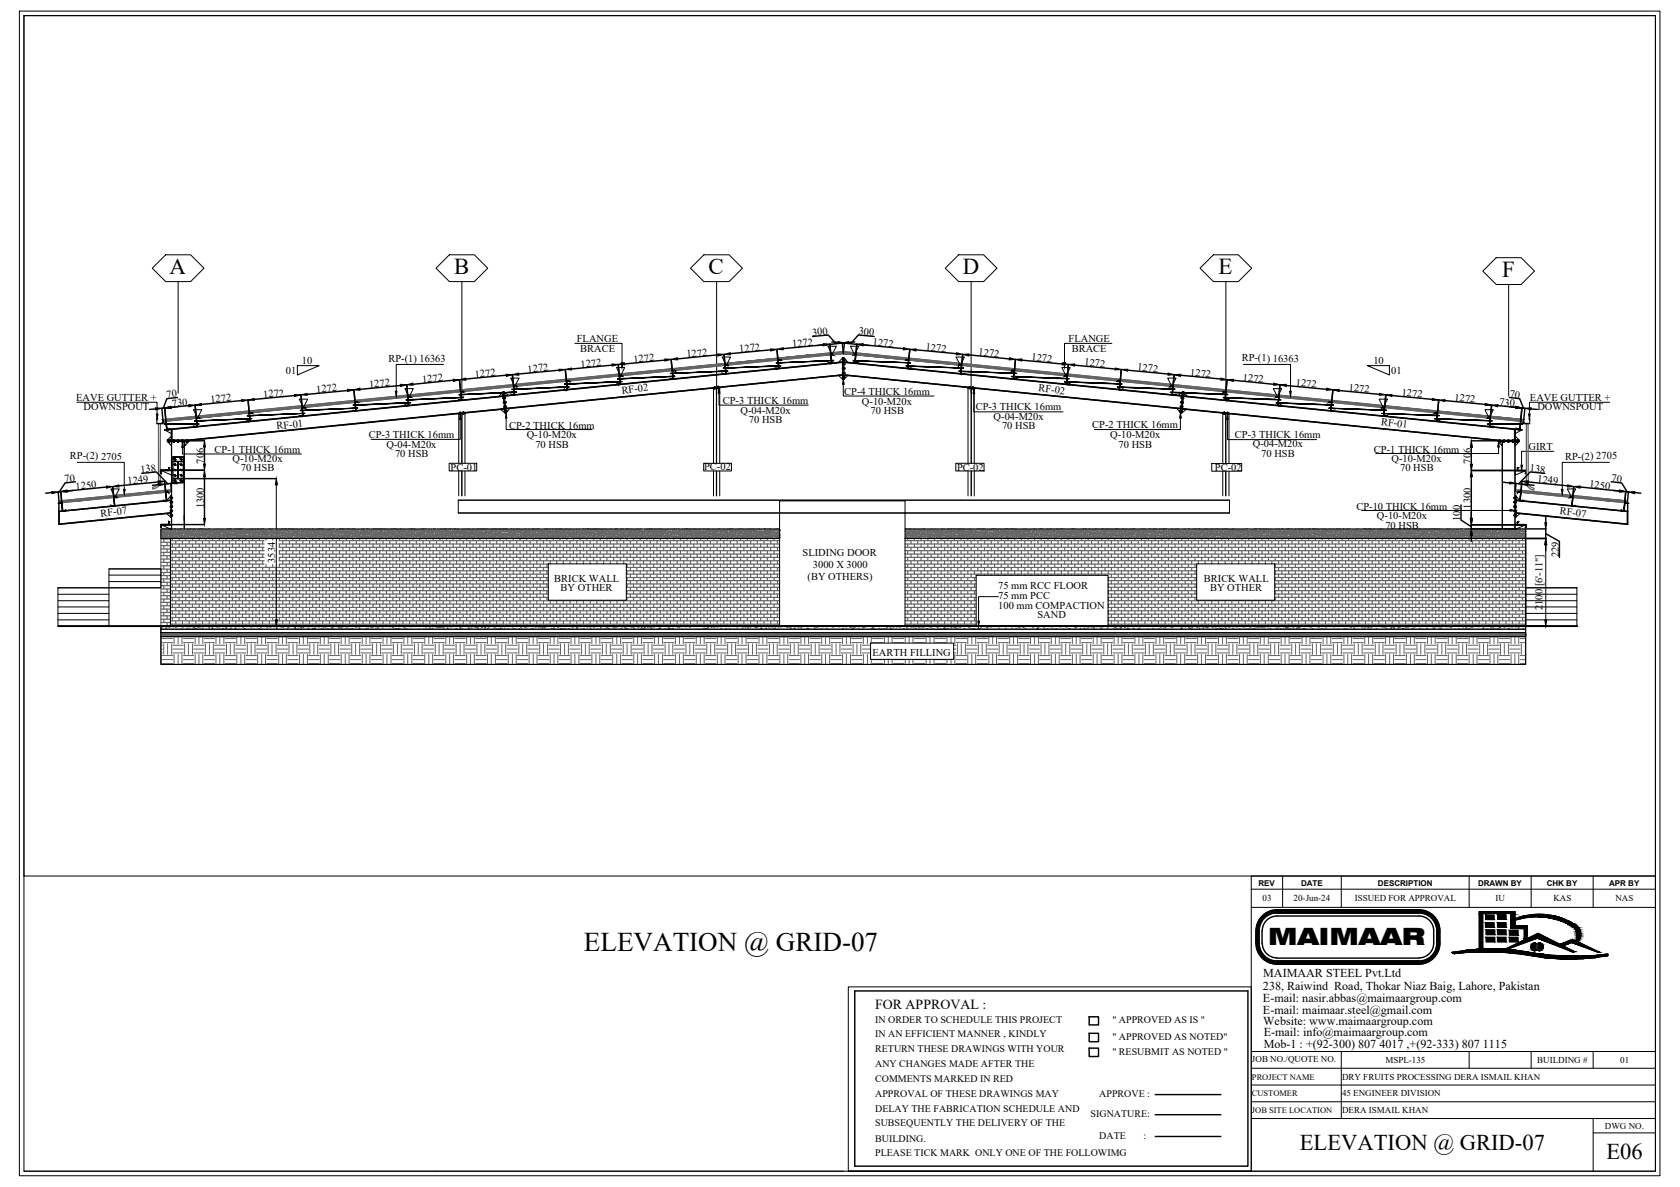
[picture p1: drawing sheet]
<svg xmlns="http://www.w3.org/2000/svg" width="297mm" height="210mm" viewBox="0 0 297 210" stroke-linecap="round" stroke-linejoin="round" font-family="sans-serif">
<defs><g id="words">
<text font-size="4.8" x="103.3" y="168.2">ELEVATION @ GRID-07</text>
<text font-size="4.2" x="224.2" y="167.1">MAIMAAR</text>
<g font-size="4">
<text x="30" y="48.5">A</text>
<text x="80.3" y="48.5">B</text>
<text x="125.3" y="48.5">C</text>
<text x="170.2" y="48.5">D</text>
<text x="215.4" y="48.5">E</text>
<text x="265.6" y="49">F</text>
<text x="229.8" y="203.4">ELEVATION @ GRID-07</text>
<text x="284" y="205">E06</text>
</g>
<text font-size="2.5" x="154.7" y="178.4">FOR APPROVAL :</text>
<g font-size="2.1">
<text x="223.4" y="172.8">MAIMAAR STEEL Pvt.Ltd</text>
<text x="223.3" y="175.1">238, Raiwind Road, Thokar Niaz Baig, Lahore, Pakistan</text>
<text x="223.3" y="177.2">E-mail: nasir.abbas@maimaargroup.com</text>
<text x="223.3" y="179.3">E-mail: maimaar.steel@gmail.com</text>
<text x="223.4" y="181.3">Website: www.maimaargroup.com</text>
<text x="223.4" y="183.2">E-mail: info@maimaargroup.com</text>
<text x="223.4" y="185.3">Mob-1 : +(92-300) 807 4017 ,+(92-333) 807 1115</text>
</g>
<g font-size="1.9">
<text x="143.6" y="59.4" transform="rotate(-5 143.6 59.4)">300</text>
<text x="151.8" y="59.1" transform="rotate(5 151.8 59.1)">300</text>
<text x="53.4" y="64.4">10</text>
<text x="68.7" y="64">RP-(1) 16363</text>
<text x="93.3" y="65.9" transform="rotate(-6 93.3 65.9)">1272</text>
<text x="102" y="60.5">FLANGE</text>
<text x="102.6" y="62.2">BRACE</text>
<text x="102.7" y="65" transform="rotate(-5 102.7 65)">1272</text>
<text x="112.1" y="64.1" transform="rotate(-5 112.1 64.1)">1272</text>
<text x="121.4" y="63.2" transform="rotate(-5 121.4 63.2)">1272</text>
<text x="130.8" y="62.3" transform="rotate(-6 130.8 62.3)">1272</text>
<text x="140.1" y="61.4" transform="rotate(-6 140.1 61.4)">1272</text>
<text x="154.3" y="61.1" transform="rotate(5 154.3 61.1)">1272</text>
<text x="163.6" y="61.9" transform="rotate(5 163.6 61.9)">1272</text>
<text x="173" y="62.8" transform="rotate(6 173 62.8)">1272</text>
<text x="182.3" y="63.7" transform="rotate(6 182.3 63.7)">1272</text>
<text x="188.9" y="60.5">FLANGE</text>
<text x="189.5" y="62.2">BRACE</text>
<text x="191.7" y="64.6" transform="rotate(5 191.7 64.6)">1272</text>
<text x="201" y="65.5" transform="rotate(5 201 65.5)">1272</text>
<text x="219.5" y="63.9">RP-(1) 16363</text>
<text x="242.8" y="64.4">10</text>
<text x="13.5" y="70.9">EAVE GUTTER +</text>
<text x="29.5" y="70.4" transform="rotate(-7 29.5 70.4)">70</text>
<text x="30.4" y="71.9" transform="rotate(-5 30.4 71.9)">730</text>
<text x="37.3" y="71.3" transform="rotate(-6 37.3 71.3)">1272</text>
<text x="46.6" y="70.4" transform="rotate(-5 46.6 70.4)">1272</text>
<text x="50.5" y="66.1">01</text>
<text x="56" y="69.5" transform="rotate(-5 56 69.5)">1272</text>
<text x="65.3" y="68.6" transform="rotate(-5 65.3 68.6)">1272</text>
<text x="74.7" y="67.7" transform="rotate(-5 74.7 67.7)">1272</text>
<text x="84" y="66.8" transform="rotate(-6 84 66.8)">1272</text>
<text x="110" y="69.7" transform="rotate(-7 110 69.7)">RF-02</text>
<text x="127.8" y="71.5">CP-3 THICK 16mm</text>
<text x="149.3" y="69.9">CP-4 THICK 16mm</text>
<text x="152.4" y="71.6">Q-10-M20x</text>
<text x="183.6" y="69.1" transform="rotate(7 183.6 69.1)">RF-02</text>
<text x="210.4" y="66.4" transform="rotate(5 210.4 66.4)">1272</text>
<text x="219.7" y="67.3" transform="rotate(6 219.7 67.3)">1272</text>
<text x="229.1" y="68.2" transform="rotate(6 229.1 68.2)">1272</text>
<text x="238.4" y="69.1" transform="rotate(5 238.4 69.1)">1272</text>
<text x="246" y="66.1">01</text>
<text x="247.8" y="70" transform="rotate(5 247.8 70)">1272</text>
<text x="257.1" y="70.9" transform="rotate(5 257.1 70.9)">1272</text>
<text x="265" y="71.6" transform="rotate(5 265 71.6)">730</text>
<text x="266.9" y="70.2" transform="rotate(6 266.9 70.2)">70</text>
<text x="270.5" y="70.8">EAVE GUTTER +</text>
<text x="14.8" y="72.6">DOWNSPOUT</text>
<text x="48.9" y="75.9" transform="rotate(-6 48.9 75.9)">RF-01</text>
<text x="65.2" y="77.5">CP-3 THICK 16mm</text>
<text x="90" y="75.8">CP-2 THICK 16mm</text>
<text x="93.1" y="77.5">Q-10-M20x</text>
<text x="130.9" y="73.2">Q-04-M20x</text>
<text x="132.4" y="74.9">70 HSB</text>
<text x="153.9" y="73.3">70 HSB</text>
<text x="172.5" y="72.6">CP-3 THICK 16mm</text>
<text x="175.7" y="74.3">Q-04-M20x</text>
<text x="177.2" y="75.9">70 HSB</text>
<text x="193.1" y="75.7">CP-2 THICK 16mm</text>
<text x="196.3" y="77.4">Q-10-M20x</text>
<text x="218.4" y="77.4">CP-3 THICK 16mm</text>
<text x="244.1" y="75.1" transform="rotate(7 244.1 75.1)">RF-01</text>
<text x="271.8" y="72.5">DOWNSPOUT</text>
<text x="12.4" y="81.2" transform="rotate(1 12.4 81.2)">RP-(2) 2705</text>
<text x="24.9" y="83.6" transform="rotate(-6 24.9 83.6)">138</text>
<text x="36.1" y="82" transform="rotate(-90 36.1 82)">706</text>
<text x="37.9" y="80">CP-1 THICK 16mm</text>
<text x="41.1" y="81.7">Q-10-M20x</text>
<text x="42.6" y="83.4">70 HSB</text>
<text x="68.3" y="79.1">Q-04-M20x</text>
<text x="69.8" y="80.8">70 HSB</text>
<text x="79.7" y="83.2">PC-01</text>
<text x="94.7" y="79.1">70 HSB</text>
<text x="124.5" y="83.2">PC-02</text>
<text x="169.2" y="83.2">PC-02</text>
<text x="197.8" y="79.1">70 HSB</text>
<text x="214.8" y="83.3">PC-02</text>
<text x="221.5" y="79.1">Q-04-M20x</text>
<text x="223" y="80.8">70 HSB</text>
<text x="242.9" y="80">CP-1 THICK 16mm</text>
<text x="246" y="81.7">Q-10-M20x</text>
<text x="247.6" y="83.4">70 HSB</text>
<text x="260.1" y="82" transform="rotate(-90 260.1 82)">706</text>
<text x="270.3" y="79.6">GIRT</text>
<text x="270.4" y="83.4" transform="rotate(6 270.4 83.4)">138</text>
<text x="276.7" y="81.3" transform="rotate(-1 276.7 81.3)">RP-(2) 2705</text>
<text x="11.5" y="85.3" transform="rotate(-6 11.5 85.3)">70</text>
<text x="13.4" y="86.6" transform="rotate(-5 13.4 86.6)">1250</text>
<text x="22.6" y="85.7" transform="rotate(-6 22.6 85.7)">1249</text>
<text x="36.1" y="89.9" transform="rotate(-90 36.1 89.9)">1300</text>
<text x="260.1" y="89.9" transform="rotate(-90 260.1 89.9)">1300</text>
<text x="271.8" y="85.3" transform="rotate(5 271.8 85.3)">1249</text>
<text x="281" y="86.2" transform="rotate(6 281 86.2)">1250</text>
<text x="284.9" y="85.1" transform="rotate(6 284.9 85.1)">70</text>
<text x="17.8" y="91.4" transform="rotate(-7 17.8 91.4)">RF-07</text>
<text x="239.8" y="90.1">CP-10 THICK 16mm</text>
<text x="243.5" y="91.8">Q-10-M20x</text>
<text x="244.9" y="93.5">70 HSB</text>
<text x="258.2" y="92.1" transform="rotate(-90 258.2 92.1)">100</text>
<text x="275.7" y="90.9" transform="rotate(7 275.7 90.9)">RF-07</text>
<text x="48.6" y="99.5" transform="rotate(-90 48.6 99.5)">3534</text>
<text x="141.9" y="98.4">SLIDING DOOR</text>
<text x="143.7" y="100.5">3000 X 3000</text>
<text x="275.6" y="98.5" transform="rotate(-90 275.6 98.5)">229</text>
<text x="98" y="102.8">BRICK WALL</text>
<text x="99.1" y="104.5">BY OTHER</text>
<text x="142.8" y="102.6">(BY OTHERS)</text>
<text x="176.5" y="105.9">75 mm PCC</text>
<text x="176.5" y="104.1">75 mm RCC FLOOR</text>
<text x="176.5" y="107.7">100 mm COMPACTION</text>
<text x="212.9" y="102.8">BRICK WALL</text>
<text x="214" y="104.5">BY OTHER</text>
<text x="272.8" y="107.9" transform="rotate(-90 272.8 107.9)">2100 [6'-11&quot;]</text>
<text x="183.4" y="109.4">SAND</text>
<text x="154.3" y="115.9">EARTH FILLING</text>
</g>
<g font-size="1.8">
<text x="154.7" y="181">IN ORDER TO SCHEDULE THIS PROJECT</text>
<text x="154.7" y="183.3">IN AN EFFICIENT MANNER , KINDLY</text>
<text x="154.7" y="186">RETURN THESE DRAWINGS WITH YOUR</text>
<text x="196.7" y="181">&quot; APPROVED AS IS &quot;</text>
<text x="196.7" y="183.9">&quot; APPROVED AS NOTED&quot;</text>
<text x="154.7" y="188.6">ANY CHANGES MADE AFTER THE</text>
<text x="154.7" y="191.3">COMMENTS MARKED IN RED</text>
<text x="196.7" y="186.6">&quot; RESUBMIT AS NOTED &quot;</text>
<text x="154.7" y="193.9">APPROVAL OF THESE DRAWINGS MAY</text>
<text x="154.7" y="196.6">DELAY THE FABRICATION SCHEDULE AND</text>
<text x="192.8" y="197.6">SIGNATURE:</text>
<text x="194.4" y="194">APPROVE :</text>
<text x="154.7" y="199.2">SUBSEQUENTLY THE DELIVERY OF THE</text>
<text x="154.7" y="201.9">BUILDING.</text>
<text x="194.4" y="201.4">DATE</text>
<text x="202.2" y="201.4">:</text>
<text x="154.7" y="204.5">PLEASE TICK MARK ONLY ONE OF THE FOLLOWIMG</text>
</g>
<g font-size="1.6">
<text x="223.2" y="159.4">03</text>
<text x="228.7" y="159.4">20-Jun-24</text>
<text x="239.5" y="159.4">ISSUED FOR APPROVAL</text>
<text x="264.4" y="159.4">IU</text>
<text x="274.7" y="159.4">KAS</text>
<text x="285.6" y="159.4">NAS</text>
<text x="221.4" y="187.8">JOB NO./QUOTE NO.</text>
<text x="237.3" y="190.9">DRY FRUITS PROCESSING DERA ISMAIL KHAN</text>
<text x="244.9" y="188">MSPL-135</text>
<text x="271.8" y="188">BUILDING #</text>
<text x="286.5" y="188">01</text>
<text x="237.3" y="193.9">45 ENGINEER DIVISION</text>
<text x="237.3" y="196.8">DERA ISMAIL KHAN</text>
<text x="283.8" y="199.6">DWG NO.</text>
</g>
<g font-size="1.5">
<text x="221.4" y="190.9">PROJECT NAME</text>
<text x="221.3" y="193.9">CUSTOMER</text>
<text x="221.4" y="196.8">JOB SITE LOCATION</text>
</g>
<g font-size="1.4">
<text x="222.5" y="156.6">REV</text>
<text x="230" y="156.6">DATE</text>
<text x="243.6" y="156.6">DESCRIPTION</text>
<text x="261.3" y="156.6">DRAWN BY</text>
<text x="273.5" y="156.6">CHK BY</text>
<text x="284.5" y="156.6">APR BY</text>
</g>
</g></defs>
<!-- layer: 2 -->
<g fill="none" stroke="#000" stroke-width=".18">
<path d="M30.3 78.1v11.7M30.4 78.1v15.4M32.6 78.1v15.4M81.1 73.3v8.6M81.7 73.2v8.7M82.2 73.1v8.8M126.2 68.6h.1M126.2 68.7v13.2M126.7 68.6h.1M126.7 68.7v13.2M127.3 68.5h.1M127.3 68.6v13.3"/>
<path d="M171.2 68.5h.1M171.2 68.6v13.3M171.7 68.6h.1M171.7 68.7v13.2M172.3 68.6h.1M172.3 68.8v13.1M216.2 73h.1M216.2 73.1v8.9M216.7 73.1h.1M216.7 73.2v8.8M217.3 73.1h.1M217.3 73.3v8.7"/>
<path d="M265.6 78.1v15.4M267.8 78.1v15.4M267.9 78.1v14.7M30.3 91.2v2.4M30.7 81.6h1.5h-.7v3h.7h-1.5h.8v-3zM32.6 95.2h.1M81.1 83.3v4.4M81.7 83.3v4.4M82.2 83.3v4.4M126.2 83.3v4.4M126.7 83.3v4.4M127.3 83.3v4.4"/>
<path d="M171.2 95.2h.1M171.2 83.3v4.4M171.7 83.3v4.4M171.7 95.2h.1M172.3 95.2h.1M172.3 83.3v4.4M216.2 95.2h.1M216.2 83.3v4.4M216.7 95.2h.1M216.7 83.3v4.4M217.3 95.2h.1M217.3 83.3v4.4"/>
<path d="M267.8 95.2h.1M267.9 95.2h.1M267.9 93.3v.3"/>
</g>
<!-- layer: Outer Line -->
<g fill="none" stroke="#000" stroke-width=".25">
<path d="M30.3 75.9v1.9M30.4 75.9v1.9M88.9 70l-59.8 6M89 70.1l-59.8 5.9M89.2 72.3l-55.8 5.5M89.2 72.3l-55.8 5.6M89.4 72.2l59.6-5.9-59.6 6M149 64l-59.8 6M149 64.1l-59.8 5.9M149.1 64.1h.1M149.2 64l59.8 6M149.2 66.3l59.6 6"/>
<path d="M149.2 64.1l59.8 5.9M209 72.3l55.9 5.6M209.3 70l59.8 6-59.8-5.9M265.6 77.9h2.3M267.8 75.9v2M267.9 75.9v2M10.4 88.9v3.8l19.8-2M30.2 88.5l-19.7 1.9v2.3l19.7-2M30.2 88.4l-19.8 2M30.6 80.8h1.8v4.6h-1.8v-4.6h1.8M268 88.4l19.8 2M269.7 95.2v15.5"/>
<path d="M287.7 90.4v2.3l-19.7-2M287.8 88.9v3.8l-19.8-2"/>
</g>
<!-- layer: PDF_Geometry -->
<g fill="none" stroke="#000" stroke-width=".18">
<path d="M27.9 74.1h-.2v.8h1.1v-.7h-.2M29.1 76l1.2-.1v.8zM29.6 77.8h3.8v.3h-3.8zM29.6 78.1h.7v.7zM29.6 77.8l.7-.7v.7zM29.6 77.9h3.8M29.6 77.8h3.8M29.6 78.1h3.8M32.7 78.1h.7l-.7 .7zM81 73.1l1.3-.1v.1l-1.3 .2zM88.4 72.4l.8-.1 .1 .7zM88.9 69.3h.2l.4 3.7h-.2z"/>
<path d="M88.9 69.3v.7l-.7 .1zM89 69.7v-.4l.4 3.7M89.1 69.3l.8 .6-.7 .1zM89.4 72.3l.8-.1-.7 .8zM126.1 68.6l1.2-.1v.1zM148.3 66.4l.7-.1v.8zM149 63.3h.2v3.8h-.2zM149 63.3v.7l-.7 .1zM149.1 63.3v3.8M149.2 63.3l.7 .8-.7-.1zM149.2 66.3l.7 .1-.7 .7zM171.1 68.5l1.2 .1v.2l-1.2-.2z"/>
<path d="M208.1 72.2l.7 .1-.1 .7zM208.3 69.9l.8-.6-.1 .7zM209 72.3l.8 .1-.8 .6zM209.1 69.3h.2l-.3 3.7h-.3zM209.2 69.7v-.4l-.4 3.7M209.3 69.3l.7 .8-.7-.1zM216.1 73l1.3 .1v.2l-1.3-.2zM264.9 77.9h3.7v.2h-3.7zM264.9 78.1h.7v.7zM264.9 77.9h3.7M264.9 78.1h3.7M267.9 78.1h.7l-.7 .7z"/>
<path d="M267.9 77.1l.7 .8h-.7zM267.9 75.9l1.2 .1-1.2 .7zM270.3 74.1h.2v.8h-1.1v-.7h.2M29.5 90.8l.7-.1v.8zM30.2 87.7v.7l-.7 .1zM30.2 87.7h.1v3.8h-.1M30.2 87.7v3.8M79.4 81.9h4.9v1.4h-4.9zM124.4 81.9h4.9v1.4h-4.9zM169 81.9h5v1.4h-5zM214.2 82h5.3v1.3h-5.3zM268 87.7l.7 .8-.7-.1z"/>
<path d="M268 90.7l.7 .1-.7 .7zM268 87.7h-.1v3.8h.1M268 87.7v3.8"/>
</g>
<!-- layer: Bolt -->
<g fill="none" stroke="#000" stroke-width=".18">
<path d="M29.8 78.1h.1M29.8 78.1h.3M29.8 77.8h.2zM29.8 78.1v.1h.2M29.9 77.8h.1M29.9 78.1v.1M30 78.1v.1h-.1M30.1 78.1h.1M30.6 78.1h.1M30.6 78.1h.2M30.6 77.8h.2zM30.6 78.1v.1h.2v-.1"/>
<path d="M30.6 78.2h.2M30.7 77.8h.1M30.7 78.1v.1M30.8 78.1h.1M31.4 78.1h.1M31.4 78.1h.2M31.4 78.1v.1h.1l.1-.1M31.4 77.8h.2zM31.4 78.2h.2M31.5 77.8h.1M31.5 78.1v.1M31.6 78.1h.1"/>
<path d="M32.2 78.1h.1M32.2 78.1h.2M32.2 77.8h.1zM32.2 78.1v.1h.1M32.3 77.8h.1M32.3 78.1v.1M32.3 78.1v.1h-.1M32.4 78.1h.1M32.9 78.1h.1M32.9 78.1h.2M32.9 77.8h.2zM32.9 78.1v.1h.2v-.1"/>
<path d="M33 78.2h.1M33.1 77.8h.1M33.1 78.1v.1M33.1 78.1h.1M81.2 73h.2zM81.3 73h.1M81.3 73.2l.1 .1zM81.4 73.2v.1M81.4 73h-.2h.1M81.4 73h.1M81.8 73h.1M81.8 73h.2v-.1h-.2l.1 .1"/>
<path d="M81.9 72.9h.1M81.9 73.2l.1-.1zM82 72.9v.1M82 73.2h.1M82 73h-.2M88.8 69.5l.1 .2zM88.9 70.4h.1M88.9 70.3l.1 .2zM88.9 69.6v.1M89 71.2h.1M89 71.1l.1 .2zM89.1 71.9l.1 .1z"/>
<path d="M89.1 71.9h.1M89.2 69.5h.1M89.2 72.6v.2zM89.2 72.7h.1M89.2 69.5h.1v.2M89.2 69.5v.2h.1l-.1-.2M89.2 69.6h.1M89.2 69.5v.2M89.2 70.3h.2v.1M89.2 70.2l.1 .3zM89.2 70.4h.1M89.3 71.3h.1"/>
<path d="M89.3 71.2l.1-.2h-.1v.3M89.3 71.1h.1M89.3 70.3l.1 .2h-.2M89.3 71v.3M89.4 72h.1M89.4 71.1l.1-.1-.1 .2M89.4 71.9h.1M89.4 71.8v.2M89.5 72.6h.1M89.5 72.6h.1l-.1 .2M89.5 72.6v.2M89.5 72.8h.1"/>
<path d="M89.5 72.7h.1M89.5 71.9h.1l-.2 .1M89.5 72v-.2h-.1v.2M89.6 72.6h.1M89.6 72.6v.1M126.3 68.6h.1M126.3 68.6l.2-.1zM126.3 68.7h.2l-.2 .1zM126.3 68.5h.1M126.4 68.7v.1M126.4 68.4v.2M126.4 68.4h-.1v.2"/>
<path d="M126.9 68.5h.2M126.9 68.4v-.1l.1 .1M126.9 68.6l.2 .1zM127 68.4v.1M127 68.6v.1M127 68.5l-.1-.1v.1h.2M127.1 68.5h.1M148.9 66.6l.1 .2zM148.9 66.7h.1M148.9 63.5l.1 .2zM148.9 64.3l.1 .2zM148.9 65.1l.1 .1z"/>
<path d="M148.9 65.8l.1 .2zM148.9 63.6h.1M148.9 65.2h.1M148.9 64.4h.1M148.9 65.9h.1M149.2 66.8h.1M149.2 66.6h.1M149.2 63.7h.1M149.2 65.3h.1M149.2 65h.1M149.2 64.5h.1M149.2 64.3h.1"/>
<path d="M149.2 66.1h.1M149.2 65.8h.1M149.2 63.5h.1M149.2 64.3h.2v.1M149.2 65.9h.2v.1h-.2M149.2 63.5v.2M149.2 64.3v.2M149.2 65v.3M149.2 65.8v.3M149.2 66.6v.2M149.2 66.6h.2v.2h-.2M149.2 66.7h.2"/>
<path d="M149.2 63.5h.2v.2M149.2 65.1h.2v.1h-.2M149.2 65.8h.2v.2M149.2 63.6h.2M149.2 65.2h.2M149.2 64.4h.2M149.4 63.6v.1h-.2M149.4 65.1v.1M149.4 66.6v.2M149.4 64.3v.2h-.2M171.3 68.5h.2M171.3 68.7l.2 .1z"/>
<path d="M171.4 68.4h.1M171.4 68.4l.1 .1M171.4 68.4l-.1 .1M171.4 68.7v.1M171.4 68.4v.1M171.5 68.5h.1M171.9 68.6h.1M171.9 68.6h.2v-.1l-.1 .1M171.9 68.7l.2 .1zM171.9 68.6h.2M172 68.5h.1M172 68.7v.1"/>
<path d="M172 68.5v.1M208.7 72.6l-.1 .1M208.7 72.7h.1M208.7 71.9h.1M208.7 72h.1M208.7 72.8h.1M208.7 72.6h.1M208.7 72.6v.2M208.7 72.6l-.1 .2h.1M208.7 71l.1 .2M208.7 71l.1 .1M208.7 71.9v.1"/>
<path d="M208.8 71l.1 .2M208.8 71h.1M208.8 71.1h.1M208.8 71.8h.1M208.8 71.8v.2M208.8 71.8l-.1 .2M208.9 70.3l.1 .2M208.9 70.4h.1M208.9 71h.1M208.9 71v.3zM209 70.5h.1M209 69.5v.2"/>
<path d="M209 69.6h.1M209 70.3h-.2l.1 .1M209 72.6v.2zM209 72.7h.1M209 70.2v.3zM209 69.7h.1M209 69.5h-.1l.1 .2M209 69.5v.2zM209.1 71.9l-.1 .1zM209.1 71.9h.1M209.1 71.2h.1M209.2 71.1v.2z"/>
<path d="M209.2 70.3l.1 .2zM209.2 70.4h.1M209.3 69.5l.1 .2zM209.3 69.6l.1 .1M216.4 73h.1M216.4 73h.2zM216.4 73.2l.1 .1h-.2zM216.4 72.9l.1-.1v.2M216.5 72.9v.1M216.5 73.2v.1M216.5 72.9l-.1 .1M217 73.2l.1 .1z"/>
<path d="M217 73l.2 .1M217 73.2v.1M217.1 73h-.1M217.1 73.1l.1-.1h-.2v.1h.2M217.1 72.9l-.1 .1M217.1 72.9v.1M217.2 73.1h.1M265 78.1h.3v.1h-.3zM265 77.8l.3 .1zM265 78.1h.3M265.1 78.2h.1M265.2 77.8v.1"/>
<path d="M265.2 78.1v.1M265.8 78.1h.2M265.9 78.2h.1v-.1h-.2l.1 .1h.1M265.9 77.8l.1 .1zM265.9 77.8v.1M265.9 78.1v.1M266.6 78.1h.2h-.2v.1h.2M266.6 77.8l.2 .1zM266.7 77.8v.1M266.7 78.1v.1M266.8 78.1v.1h-.1M267.4 78.1h.2v.1h-.2z"/>
<path d="M267.4 77.8l.2 .1zM267.4 78.1h.2M267.4 78.2h.1M267.5 77.8v.1M267.5 78.1v.1M268.2 78.1v.1h.1M268.2 77.8l.2 .1zM268.3 77.8v.1M268.3 78.1v.1M268.4 78.1h-.3h.3v.1h-.2M30.1 91l.1 .2zM30.1 91.1h.1"/>
<path d="M30.1 87.9l.1 .2zM30.1 88h.1M30.1 89.5l.1 .2zM30.1 89.6h.1M30.1 88.7l.1 .2zM30.1 88.8h.1M30.1 90.3l.1 .1zM30.1 90.4h.1M30.4 91.2h.1M30.4 91h.1M30.4 88.2h.1M30.4 87.9h.1"/>
<path d="M30.4 89.7h.1M30.4 89.5h.1M30.4 88.9h.1M30.4 88.7h.1M30.4 90.5h.1M30.4 90.2h.1M30.4 91v.2M30.4 91.1h.1M30.4 87.9l.1 .1v.1h-.1M30.4 88h.1M30.4 89.5h.1l-.1 .1M30.4 89.6h.1"/>
<path d="M30.4 88.7v.2M30.4 88.8h.1M30.4 90.3v.1M30.4 90.4h.1M30.4 87.9v.3M30.4 89.5v.2M30.4 90.2v.3M30.4 91.1l.1 .1h-.1M30.4 87.9v.2M30.8 81.2h.2M30.8 82.2h.2M30.8 83.1h.2"/>
<path d="M30.8 84h.2M30.8 85h.2M30.9 81.1v.2M30.9 82.1v.2M30.9 83v.2M30.9 84v.2M30.9 84.9v.2M31.9 81.2h.3M31.9 82.2h.3M31.9 83.1h.3M31.9 84h.3M31.9 85h.3"/>
<path d="M32 81.1v.2M32 82.1v.2M32 83v.2M32 84v.2M32 84.9v.2M267.7 88.7v.2M267.7 90.3v.1M267.7 91.1l-.1 .1h.2M267.7 91.1h.1M267.7 87.9v.2M267.7 89.5l.1 .2M267.7 88h.1"/>
<path d="M267.7 89.6h.1M267.7 88.8h.1M267.7 90.4h.1M267.8 91.2h.1M267.8 91h.1M267.8 88.2h.1M267.8 87.9h.1M267.8 89.7h.1M267.8 89.5h.1M267.8 88.9h.1M267.8 88.7h.1M267.8 90.5h.1"/>
<path d="M267.8 90.2h.1M267.8 87.9l-.2 .1v.1h.2M267.8 89.5h-.2l.1 .1M267.8 87.9v.3M267.8 88.7v.2M267.8 89.5v.2M267.8 90.2v.3M267.8 91v.2M267.8 91l-.1 .2M267.8 90.3v.1M268 91l.1 .2zM268 91.1h.1"/>
<path d="M268 87.9l.1 .2zM268 88.7l.1 .2zM268 89.5l.1 .2zM268 90.3l.1 .1zM268 88h.1M268 89.6h.1M268 88.8h.1M268 90.4h.1M150 174.5h71.2v32.6h-71.2z"/>
<circle cx="31" cy="85" r=".06"/>
<circle cx="31" cy="81.2" r=".06"/>
<circle cx="31" cy="83.1" r=".06"/>
<circle cx="31" cy="82.2" r=".06"/>
<circle cx="31" cy="84" r=".06"/>
<circle cx="32.1" cy="85" r=".06"/>
<circle cx="32.1" cy="82.2" r=".06"/>
<circle cx="32.1" cy="84" r=".06"/>
<circle cx="32.1" cy="81.2" r=".06"/>
<circle cx="32.1" cy="83.1" r=".06"/>
</g>
<!-- layer: 2 -->
<g fill="#000" stroke="#000" stroke-width=".18">
<path d="M31.5 81.6v3zM31.5 81.6v3z"/>
<path d="M30.7 81.6h1.5zM30.7 81.6h1.5z"/>
<path d="M30.7 84.6h1.5zM30.7 84.6h1.5z"/>
</g>
<!-- layer: Bolt -->
<g fill="#000" stroke="#000" stroke-width=".18">
<path d="M30.9 81.2v.1zM30.9 81.2v.1z"/>
<path d="M30.9 82.1v.1zM30.9 82.1v.1z"/>
<path d="M30.9 83.1v.1zM30.9 83.1v.1z"/>
<path d="M30.9 84v.1zM30.9 84v.1z"/>
<path d="M30.9 84.9v.1zM30.9 84.9v.1z"/>
<path d="M30.9 85v.1zM30.9 85v.1z"/>
<path d="M30.9 83.1h.1zM30.9 83.1h.1z"/>
<path d="M30.9 81.2l.1 .1zM30.9 81.2l.1 .1z"/>
<path d="M30.9 82.1l.1 .1zM30.9 82.1l.1 .1z"/>
<path d="M30.9 84l.1 .1zM30.9 84l.1 .1z"/>
<path d="M30.9 85h.1zM30.9 85h.1z"/>
<path d="M32 81.2v.1zM32 81.2v.1z"/>
<path d="M32 82.1v.1zM32 82.1v.1z"/>
<path d="M32 83.1v.1zM32 83.1v.1z"/>
<path d="M32 84v.1zM32 84v.1z"/>
<path d="M32 85v.1zM32 85v.1z"/>
<path d="M32 81.2h.1zM32 81.2h.1z"/>
<path d="M32 84h.1zM32 84h.1z"/>
<path d="M32 81.2l.1 .1zM32 81.2l.1 .1z"/>
<path d="M32 82.1l.1 .1zM32 82.1l.1 .1z"/>
<path d="M32 83.1h.1zM32 83.1h.1z"/>
<path d="M32 84l.1 .1zM32 84l.1 .1z"/>
<path d="M32 85h.1zM32 85h.1z"/>
</g>
<!-- layer: COLUMN -->
<g fill="none" stroke="#636466" stroke-width=".21">
<path d="M28.4 93.5h1.7v17.2h-1.7zM28.4 95.3h1.7M28.4 95.9h1.7M28.4 96.5h1.7M28.4 97.1h1.7M28.4 97.7h1.7M28.4 98.3h1.7M28.4 98.9h1.7M28.4 99.5h1.7M29 95.3v.6M29 96.5v.6M29 97.7v.6"/>
<path d="M29 98.9v.6M29.5 95.2v.1M29.5 95.9v.6M29.5 97.1v.6M29.5 98.3v.6M29.5 99.5v.5M30.1 95.6h16.6M30.1 96.2h16.6M30.1 96.8h16.6M30.1 97.4h16.6M30.1 98h16.6M30.1 98.6h16.6"/>
<path d="M30.1 99.2h16.6M30.1 99.8h16.6M30.5 95.2v.4M30.5 96.2v.6M30.5 97.4v.6M30.5 98.6v.6M30.5 99.8v.5M31.1 95.6v.6M31.1 96.8v.6M31.1 98v.6M31.1 99.2v.6M31.7 95.2v.4"/>
<path d="M31.7 96.2v.6M31.7 97.4v.6M31.7 98.6v.6M31.7 99.8v.5M32.3 95.6v.6M32.3 96.8v.6M32.3 98v.6M32.3 99.2v.6M32.9 95.2v.4M32.9 96.2v.6M32.9 97.4v.6M32.9 98.6v.6"/>
<path d="M32.9 99.8v.5M33.4 95.6v.6M33.4 96.8v.6M33.4 98v.6M33.4 99.2v.6M34 95.2v.4M34 96.2v.6M34 97.4v.6M34 98.6v.6M34 99.8v.5M34.6 95.6v.6M34.6 96.8v.6"/>
<path d="M34.6 98v.6M34.6 99.2v.6M35.2 95.2v.4M35.2 96.2v.6M35.2 97.4v.6M35.2 98.6v.6M35.2 99.8v.5M35.8 95.6v.6M35.8 96.8v.6M35.8 98v.6M35.8 99.2v.6M36.4 95.2v.4"/>
<path d="M36.4 96.2v.6M36.4 97.4v.6M36.4 98.6v.6M36.4 99.8v.5M37 95.6v.6M37 96.8v.6M37 98v.6M37 99.2v.6M37.6 95.2v.4M37.6 96.2v.6M37.6 97.4v.6M37.6 98.6v.6"/>
<path d="M37.6 99.8v.5M38.2 95.6v.6M38.2 96.8v.6M38.2 98v.6M38.2 99.2v.6M38.8 95.2v.4M38.8 96.2v.6M38.8 97.4v.6M38.8 98.6v.6M38.8 99.8v.5M39.4 95.6v.6M39.4 96.8v.6"/>
<path d="M39.4 98v.6M39.4 99.2v.6M40 95.2v.4M40 96.2v.6M40 97.4v.6M40 98.6v.6M40 99.8v.5M40.6 95.6v.6M40.6 96.8v.6M40.6 98v.6M40.6 99.2v.6M41.1 95.2v.4"/>
<path d="M41.1 96.2v.6M41.1 97.4v.6M41.1 98.6v.6M41.1 99.8v.5M41.7 95.6v.6M41.7 96.8v.6M41.7 98v.6M41.7 99.2v.6M42.3 95.2v.4M42.3 96.2v.6M42.3 97.4v.6M42.3 98.6v.6"/>
<path d="M42.3 99.8v.5M42.9 95.6v.6M42.9 96.8v.6M42.9 98v.6M42.9 99.2v.6M43.5 95.2v.4M43.5 96.2v.6M43.5 97.4v.6M43.5 98.6v.6M43.5 99.8v.5M44.1 95.6v.6M44.1 96.8v.6"/>
<path d="M44.1 98v.6M44.1 99.2v.6M44.7 95.2v.4M44.7 96.2v.6M44.7 97.4v.6M44.7 98.6v.6M44.7 99.8v.5M45.3 95.6v.6M45.3 96.8v.6M45.3 98v.6M45.3 99.2v.6M45.8 95.2v.4"/>
<path d="M45.8 96.2v.6M45.8 97.4v.6M45.8 98.6v.6M45.8 99.8v.5M46.4 95.6v.6M46.4 96.8v.6M46.4 98v.6M46.4 99.2v.6M47 95.2v.3M47 99.8v.5M48.2 95.2v.3M48.2 99.8v.5"/>
<path d="M49.4 95.6h88.4M49.4 96.2h88.4M49.4 96.8h88.4M49.4 97.4h88.4M49.4 98h88.4M49.4 98.6h88.4M49.4 99.2h88.4M49.4 99.8h47.5M49.4 95.2v.4M49.4 96.2v.6M49.4 97.4v.6M49.4 98.6v.6"/>
<path d="M49.4 99.8v.5M50 95.6v.6M50 96.8v.6M50 98v.6M50 99.2v.6M50.6 95.2v.4M50.6 96.2v.6M50.6 97.4v.6M50.6 98.6v.6M50.6 99.8v.5M51.2 95.6v.6M51.2 96.8v.6"/>
<path d="M51.2 98v.6M51.2 99.2v.6M51.8 95.2v.4M51.8 96.2v.6M51.8 97.4v.6M51.8 98.6v.6M51.8 99.8v.5M52.4 95.6v.6M52.4 96.8v.6M52.4 98v.6M52.4 99.2v.6M53 95.2v.4"/>
<path d="M53 96.2v.6M53 97.4v.6M53 98.6v.6M53 99.8v.5M53.6 95.6v.6M53.6 96.8v.6M53.6 98v.6M53.6 99.2v.6M54.1 95.2v.4M54.1 96.2v.6M54.1 97.4v.6M54.1 98.6v.6"/>
<path d="M54.1 99.8v.5M54.7 95.6v.6M54.7 96.8v.6M54.7 98v.6M54.7 99.2v.6M55.3 95.2v.4M55.3 96.2v.6M55.3 97.4v.6M55.3 98.6v.6M55.3 99.8v.5M55.9 95.6v.6M55.9 96.8v.6"/>
<path d="M55.9 98v.6M55.9 99.2v.6M56.5 95.2v.4M56.5 96.2v.6M56.5 97.4v.6M56.5 98.6v.6M56.5 99.8v.5M57.1 95.6v.6M57.1 96.8v.6M57.1 98v.6M57.1 99.2v.6M57.7 95.2v.4"/>
<path d="M57.7 96.2v.6M57.7 97.4v.6M57.7 98.6v.6M57.7 99.8v.5M58.3 95.6v.6M58.3 96.8v.6M58.3 98v.6M58.3 99.2v.6M58.8 95.2v.4M58.8 96.2v.6M58.8 97.4v.6M58.8 98.6v.6"/>
<path d="M58.8 99.8v.5M59.4 95.6v.6M59.4 96.8v.6M59.4 98v.6M59.4 99.2v.6M60 95.2v.4M60 96.2v.6M60 97.4v.6M60 98.6v.6M60 99.8v.5M60.6 95.6v.6M60.6 96.8v.6"/>
<path d="M60.6 98v.6M60.6 99.2v.6M61.2 95.2v.4M61.2 96.2v.6M61.2 97.4v.6M61.2 98.6v.6M61.2 99.8v.5M61.8 95.6v.6M61.8 96.8v.6M61.8 98v.6M61.8 99.2v.6M62.4 95.2v.4"/>
<path d="M62.4 96.2v.6M62.4 97.4v.6M62.4 98.6v.6M62.4 99.8v.5M63 95.6v.6M63 96.8v.6M63 98v.6M63 99.2v.6M63.6 95.2v.4M63.6 96.2v.6M63.6 97.4v.6M63.6 98.6v.6"/>
<path d="M63.6 99.8v.5M64.2 95.6v.6M64.2 96.8v.6M64.2 98v.6M64.2 99.2v.6M64.8 95.2v.4M64.8 96.2v.6M64.8 97.4v.6M64.8 98.6v.6M64.8 99.8v.5M65.4 95.6v.6M65.4 96.8v.6"/>
<path d="M65.4 98v.6M65.4 99.2v.6M66 95.2v.4M66 96.2v.6M66 97.4v.6M66 98.6v.6M66 99.8v.5M66.5 95.6v.6M66.5 96.8v.6M66.5 98v.6M66.5 99.2v.6M67.1 95.2v.4"/>
<path d="M67.1 96.2v.6M67.1 97.4v.6M67.1 98.6v.6M67.1 99.8v.5M67.7 95.6v.6M67.7 96.8v.6M67.7 98v.6M67.7 99.2v.6M68.3 95.2v.4M68.3 96.2v.6M68.3 97.4v.6M68.3 98.6v.6"/>
<path d="M68.3 99.8v.5M68.9 95.6v.6M68.9 96.8v.6M68.9 98v.6M68.9 99.2v.6M69.5 95.2v.4M69.5 96.2v.6M69.5 97.4v.6M69.5 98.6v.6M69.5 99.8v.5M70.1 95.6v.6M70.1 96.8v.6"/>
<path d="M70.1 98v.6M70.1 99.2v.6M70.7 95.2v.4M70.7 96.2v.6M70.7 97.4v.6M70.7 98.6v.6M70.7 99.8v.5M71.2 95.6v.6M71.2 96.8v.6M71.2 98v.6M71.2 99.2v.6M71.8 95.2v.4"/>
<path d="M71.8 96.2v.6M71.8 97.4v.6M71.8 98.6v.6M71.8 99.8v.5M72.4 95.6v.6M72.4 96.8v.6M72.4 98v.6M72.4 99.2v.6M73 95.2v.4M73 96.2v.6M73 97.4v.6M73 98.6v.6"/>
<path d="M73 99.8v.5M73.6 95.6v.6M73.6 96.8v.6M73.6 98v.6M73.6 99.2v.6M74.2 95.2v.4M74.2 96.2v.6M74.2 97.4v.6M74.2 98.6v.6M74.2 99.8v.5M74.8 95.6v.6M74.8 96.8v.6"/>
<path d="M74.8 98v.6M74.8 99.2v.6M75.4 95.2v.4M75.4 96.2v.6M75.4 97.4v.6M75.4 98.6v.6M75.4 99.8v.5M76 95.6v.6M76 96.8v.6M76 98v.6M76 99.2v.6M76.6 95.2v.4"/>
<path d="M76.6 96.2v.6M76.6 97.4v.6M76.6 98.6v.6M76.6 99.8v.5M77.2 95.6v.6M77.2 96.8v.6M77.2 98v.6M77.2 99.2v.6M77.8 95.2v.4M77.8 96.2v.6M77.8 97.4v.6M77.8 98.6v.6"/>
<path d="M77.8 99.8v.5M78.4 95.6v.6M78.4 96.8v.6M78.4 98v.6M78.4 99.2v.6M79 95.2v.4M79 96.2v.6M79 97.4v.6M79 98.6v.6M79 99.8v.5M79.5 95.6v.6M79.5 96.8v.6"/>
<path d="M79.5 98v.6M79.5 99.2v.6M80.1 95.2v.4M80.1 96.2v.6M80.1 97.4v.6M80.1 98.6v.6M80.1 99.8v.5M80.7 95.6v.6M80.7 96.8v.6M80.7 98v.6M80.7 99.2v.6M81.3 95.2v.4"/>
<path d="M81.3 96.2v.6M81.3 97.4v.6M81.3 98.6v.6M81.3 99.8v.5M81.9 95.6v.6M81.9 96.8v.6M81.9 98v.6M81.9 99.2v.6M82.5 95.2v.4M82.5 96.2v.6M82.5 97.4v.6M82.5 98.6v.6"/>
<path d="M82.5 99.8v.5M83.1 95.6v.6M83.1 96.8v.6M83.1 98v.6M83.1 99.2v.6M83.7 95.2v.4M83.7 96.2v.6M83.7 97.4v.6M83.7 98.6v.6M83.7 99.8v.5M84.2 95.6v.6M84.2 96.8v.6"/>
<path d="M84.2 98v.6M84.2 99.2v.6M84.8 95.2v.4M84.8 96.2v.6M84.8 97.4v.6M84.8 98.6v.6M84.8 99.8v.5M85.4 95.6v.6M85.4 96.8v.6M85.4 98v.6M85.4 99.2v.6M86 95.2v.4"/>
<path d="M86 96.2v.6M86 97.4v.6M86 98.6v.6M86 99.8v.5M86.6 95.6v.6M86.6 96.8v.6M86.6 98v.6M86.6 99.2v.6M87.2 95.2v.4M87.2 96.2v.6M87.2 97.4v.6M87.2 98.6v.6"/>
<path d="M87.2 99.8v.5M87.8 95.6v.6M87.8 96.8v.6M87.8 98v.6M87.8 99.2v.6M88.4 95.2v.4M88.4 96.2v.6M88.4 97.4v.6M88.4 98.6v.6M88.4 99.8v.5M89 95.6v.6M89 96.8v.6"/>
<path d="M89 98v.6M89 99.2v.6M89.6 95.2v.4M89.6 96.2v.6M89.6 97.4v.6M89.6 98.6v.6M89.6 99.8v.5M90.2 95.6v.6M90.2 96.8v.6M90.2 98v.6M90.2 99.2v.6M90.8 95.2v.4"/>
<path d="M90.8 96.2v.6M90.8 97.4v.6M90.8 98.6v.6M90.8 99.8v.5M91.4 95.6v.6M91.4 96.8v.6M91.4 98v.6M91.4 99.2v.6M91.9 95.2v.4M91.9 96.2v.6M91.9 97.4v.6M91.9 98.6v.6"/>
<path d="M91.9 99.8v.5M92.5 95.6v.6M92.5 96.8v.6M92.5 98v.6M92.5 99.2v.6M93.1 95.2v.4M93.1 96.2v.6M93.1 97.4v.6M93.1 98.6v.6M93.1 99.8v.5M93.7 95.6v.6M93.7 96.8v.6"/>
<path d="M93.7 98v.6M93.7 99.2v.6M94.3 95.2v.4M94.3 96.2v.6M94.3 97.4v.6M94.3 98.6v.6M94.3 99.8v.5M94.9 95.6v.6M94.9 96.8v.6M94.9 98v.6M94.9 99.2v.6M95.5 95.2v.4"/>
<path d="M95.5 96.2v.6M95.5 97.4v.6M95.5 98.6v.6M95.5 99.8v.5M96.1 95.6v.6M96.1 96.8v.6M96.1 98v.6M96.1 99.2v.6M96.7 95.2v.4M96.7 96.2v.6M96.7 97.4v.6M96.7 98.6v.6"/>
<path d="M96.7 99.8v.5M97.3 95.6v.6M97.3 96.8v.6M97.3 98v.6M97.3 99.2v.5M97.8 95.2v.4M97.8 96.2v.6M97.8 97.4v.6M97.8 98.6v.6M98.4 95.6v.6M98.4 96.8v.6M98.4 98v.6"/>
<path d="M98.4 99.2v.5M99 95.2v.4M99 96.2v.6M99 97.4v.6M99 98.6v.6M99.6 95.6v.6M99.6 96.8v.6M99.6 98v.6M99.6 99.2v.5M100.2 95.2v.4M100.2 96.2v.6M100.2 97.4v.6"/>
<path d="M100.2 98.6v.6M100.8 95.6v.6M100.8 96.8v.6M100.8 98v.6M100.8 99.2v.5M101.4 95.2v.4M101.4 96.2v.6M101.4 97.4v.6M101.4 98.6v.6M102 95.6v.6M102 96.8v.6M102 98v.6"/>
<path d="M102 99.2v.5M102.6 95.2v.4M102.6 96.2v.6M102.6 97.4v.6M102.6 98.6v.6M103.2 95.6v.6M103.2 96.8v.6M103.2 98v.6M103.2 99.2v.5M103.8 95.2v.4M103.8 96.2v.6M103.8 97.4v.6"/>
<path d="M103.8 98.6v.6M104.4 95.6v.6M104.4 96.8v.6M104.4 98v.6M104.4 99.2v.5M104.9 95.2v.4M104.9 96.2v.6M104.9 97.4v.6M104.9 98.6v.6M105.5 95.6v.6M105.5 96.8v.6M105.5 98v.6"/>
<path d="M105.5 99.2v.5M106.1 95.2v.4M106.1 96.2v.6M106.1 97.4v.6M106.1 98.6v.6M106.7 95.6v.6M106.7 96.8v.6M106.7 98v.6M106.7 99.2v.5M107.3 95.2v.4M107.3 96.2v.6M107.3 97.4v.6"/>
<path d="M107.3 98.6v.6M107.9 95.6v.6M107.9 96.8v.6M107.9 98v.6M107.9 99.2v.5M108.5 95.2v.4M108.5 96.2v.6M108.5 97.4v.6M108.5 98.6v.6M109.1 95.6v.6M109.1 96.8v.6M109.1 98v.6"/>
<path d="M109.1 99.2v.5M109.7 95.2v.4M109.7 96.2v.6M109.7 97.4v.6M109.7 98.6v.6M110.3 95.6v.6M110.3 96.8v.6M110.3 98v.6M110.3 99.2v.5M110.7 99.8h27.1M110.9 95.2v.4M110.9 96.2v.6"/>
<path d="M110.9 97.4v.6M110.9 98.6v.6M110.9 99.8v.5M111.5 95.6v.6M111.5 96.8v.6M111.5 98v.6M111.5 99.2v.6M112 95.2v.4M112 96.2v.6M112 97.4v.6M112 98.6v.6M112 99.8v.5"/>
<path d="M112.6 95.6v.6M112.6 96.8v.6M112.6 98v.6M112.6 99.2v.6M113.2 95.2v.4M113.2 96.2v.6M113.2 97.4v.6M113.2 98.6v.6M113.2 99.8v.5M113.8 95.6v.6M113.8 96.8v.6M113.8 98v.6"/>
<path d="M113.8 99.2v.6M114.4 95.2v.4M114.4 96.2v.6M114.4 97.4v.6M114.4 98.6v.6M114.4 99.8v.5M115 95.6v.6M115 96.8v.6M115 98v.6M115 99.2v.6M115.6 95.2v.4M115.6 96.2v.6"/>
<path d="M115.6 97.4v.6M115.6 98.6v.6M115.6 99.8v.5M116.2 95.6v.6M116.2 96.8v.6M116.2 98v.6M116.2 99.2v.6M116.8 95.2v.4M116.8 96.2v.6M116.8 97.4v.6M116.8 98.6v.6M116.8 99.8v.5"/>
<path d="M117.3 95.6v.6M117.3 96.8v.6M117.3 98v.6M117.3 99.2v.6M117.9 95.2v.4M117.9 96.2v.6M117.9 97.4v.6M117.9 98.6v.6M117.9 99.8v.5M118.5 95.6v.6M118.5 96.8v.6M118.5 98v.6"/>
<path d="M118.5 99.2v.6M119.1 95.2v.4M119.1 96.2v.6M119.1 97.4v.6M119.1 98.6v.6M119.1 99.8v.5M119.7 95.6v.6M119.7 96.8v.6M119.7 98v.6M119.7 99.2v.6M120.3 95.2v.4M120.3 96.2v.6"/>
<path d="M120.3 97.4v.6M120.3 98.6v.6M120.3 99.8v.5M120.9 95.6v.6M120.9 96.8v.6M120.9 98v.6M120.9 99.2v.6M121.5 95.2v.4M121.5 96.2v.6M121.5 97.4v.6M121.5 98.6v.6M121.5 99.8v.5"/>
<path d="M122.1 95.6v.6M122.1 96.8v.6M122.1 98v.6M122.1 99.2v.6M122.7 95.2v.4M122.7 96.2v.6M122.7 97.4v.6M122.7 98.6v.6M122.7 99.8v.5M123.3 95.6v.6M123.3 96.8v.6M123.3 98v.6"/>
<path d="M123.3 99.2v.6M123.9 95.2v.4M123.9 96.2v.6M123.9 97.4v.6M123.9 98.6v.6M123.9 99.8v.5M124.5 95.6v.6M124.5 96.8v.6M124.5 98v.6M124.5 99.2v.6M125.1 95.2v.4M125.1 96.2v.6"/>
<path d="M125.1 97.4v.6M125.1 98.6v.6M125.1 99.8v.5M125.6 95.6v.6M125.6 96.8v.6M125.6 98v.6M125.6 99.2v.6M126.2 95.2v.4M126.2 96.2v.6M126.2 97.4v.6M126.2 98.6v.6M126.2 99.8v.5"/>
<path d="M126.8 95.6v.6M126.8 96.8v.6M126.8 98v.6M126.8 99.2v.6M127.4 95.2v.4M127.4 96.2v.6M127.4 97.4v.6M127.4 98.6v.6M127.4 99.8v.5M128 95.6v.6M128 96.8v.6M128 98v.6"/>
<path d="M128 99.2v.6M128.6 95.2v.4M128.6 96.2v.6M128.6 97.4v.6M128.6 98.6v.6M128.6 99.8v.5M129.2 95.6v.6M129.2 96.8v.6M129.2 98v.6M129.2 99.2v.6M129.8 95.2v.4M129.8 96.2v.6"/>
<path d="M129.8 97.4v.6M129.8 98.6v.6M129.8 99.8v.5M130.3 95.6v.6M130.3 96.8v.6M130.3 98v.6M130.3 99.2v.6M130.9 95.2v.4M130.9 96.2v.6M130.9 97.4v.6M130.9 98.6v.6M130.9 99.8v.5"/>
<path d="M131.5 95.6v.6M131.5 96.8v.6M131.5 98v.6M131.5 99.2v.6M132.1 95.2v.4M132.1 96.2v.6M132.1 97.4v.6M132.1 98.6v.6M132.1 99.8v.5M132.7 95.6v.6M132.7 96.8v.6M132.7 98v.6"/>
<path d="M132.7 99.2v.6M133.3 95.2v.4M133.3 96.2v.6M133.3 97.4v.6M133.3 98.6v.6M133.3 99.8v.5M133.9 95.6v.6M133.9 96.8v.6M133.9 98v.6M133.9 99.2v.6M134.5 95.2v.4M134.5 96.2v.6"/>
<path d="M134.5 97.4v.6M134.5 98.6v.6M134.5 99.8v.5M135.1 95.6v.6M135.1 96.8v.6M135.1 98v.6M135.1 99.2v.6M135.7 95.2v.4M135.7 96.2v.6M135.7 97.4v.6M135.7 98.6v.6M135.7 99.8v.5"/>
<path d="M136.3 95.6v.6M136.3 96.8v.6M136.3 98v.6M136.3 99.2v.6M136.9 95.2v.4M136.9 96.2v.6M136.9 97.4v.6M136.9 98.6v.6M136.9 99.8v.5M137.5 95.6v.6M137.5 96.8v.6M137.5 98v.6"/>
<path d="M137.5 99.2v.6M160 95.6h109.7M160 96.2h109.7M160 96.8h109.7M160 97.4h109.7M160 98h109.7M160 98.6h109.7M160 99.2h109.7M160 99.8h51.6M160.5 95.2v.4M160.5 96.2v.6M160.5 97.4v.6"/>
<path d="M160.5 98.6v.6M160.5 99.8v.5M161.1 95.6v.6M161.1 96.8v.6M161.1 98v.6M161.1 99.2v.6M161.7 95.2v.4M161.7 96.2v.6M161.7 97.4v.6M161.7 98.6v.6M161.7 99.8v.5M162.3 95.6v.6"/>
<path d="M162.3 96.8v.6M162.3 98v.6M162.3 99.2v.6M162.9 95.2v.4M162.9 96.2v.6M162.9 97.4v.6M162.9 98.6v.6M162.9 99.8v.5M163.4 95.6v.6M163.4 96.8v.6M163.4 98v.6M163.4 99.2v.6"/>
<path d="M164 95.2v.4M164 96.2v.6M164 97.4v.6M164 98.6v.6M164 99.8v.5M164.6 95.6v.6M164.6 96.8v.6M164.6 98v.6M164.6 99.2v.6M165.2 95.2v.4M165.2 96.2v.6M165.2 97.4v.6"/>
<path d="M165.2 98.6v.6M165.2 99.8v.5M165.8 95.6v.6M165.8 96.8v.6M165.8 98v.6M165.8 99.2v.6M166.4 95.2v.4M166.4 96.2v.6M166.4 97.4v.6M166.4 98.6v.6M166.4 99.8v.5M167 95.6v.6"/>
<path d="M167 96.8v.6M167 98v.6M167 99.2v.6M167.6 95.2v.4M167.6 96.2v.6M167.6 97.4v.6M167.6 98.6v.6M167.6 99.8v.5M168.1 95.6v.6M168.1 96.8v.6M168.1 98v.6M168.1 99.2v.6"/>
<path d="M168.7 95.2v.4M168.7 96.2v.6M168.7 97.4v.6M168.7 98.6v.6M168.7 99.8v.5M169.3 95.6v.6M169.3 96.8v.6M169.3 98v.6M169.3 99.2v.6M169.9 95.2v.4M169.9 96.2v.6M169.9 97.4v.6"/>
<path d="M169.9 98.6v.6M169.9 99.8v.5M170.5 95.6v.6M170.5 96.8v.6M170.5 98v.6M170.5 99.2v.6M171.1 95.2v.4M171.1 96.2v.6M171.1 97.4v.6M171.1 98.6v.6M171.1 99.8v.5M171.7 95.6v.6"/>
<path d="M171.7 96.8v.6M171.7 98v.6M171.7 99.2v.6M172.3 95.2v.4M172.3 96.2v.6M172.3 97.4v.6M172.3 98.6v.6M172.3 99.8v.5M172.9 95.6v.6M172.9 96.8v.6M172.9 98v.6M172.9 99.2v.6"/>
<path d="M173.5 95.2v.4M173.5 96.2v.6M173.5 97.4v.6M173.5 98.6v.6M173.5 99.8v.5M174.1 95.6v.6M174.1 96.8v.6M174.1 98v.6M174.1 99.2v.6M174.7 95.2v.4M174.7 96.2v.6M174.7 97.4v.6"/>
<path d="M174.7 98.6v.6M174.7 99.8v.5M175.3 95.6v.6M175.3 96.8v.6M175.3 98v.6M175.3 99.2v.6M175.9 95.2v.4M175.9 96.2v.6M175.9 97.4v.6M175.9 98.6v.6M175.9 99.8v.5M176.4 95.6v.6"/>
<path d="M176.4 96.8v.6M176.4 98v.6M176.4 99.2v.6M177 95.2v.4M177 96.2v.6M177 97.4v.6M177 98.6v.6M177 99.8v.5M177.6 95.6v.6M177.6 96.8v.6M177.6 98v.6M177.6 99.2v.6"/>
<path d="M178.2 95.2v.4M178.2 96.2v.6M178.2 97.4v.6M178.2 98.6v.6M178.2 99.8v.5M178.8 95.6v.6M178.8 96.8v.6M178.8 98v.6M178.8 99.2v.6M179.4 95.2v.4M179.4 96.2v.6M179.4 97.4v.6"/>
<path d="M179.4 98.6v.6M179.4 99.8v.5M180 95.6v.6M180 96.8v.6M180 98v.6M180 99.2v.6M180.6 95.2v.4M180.6 96.2v.6M180.6 97.4v.6M180.6 98.6v.6M180.6 99.8v.5M181.2 95.6v.6"/>
<path d="M181.2 96.8v.6M181.2 98v.6M181.2 99.2v.6M181.8 95.2v.4M181.8 96.2v.6M181.8 97.4v.6M181.8 98.6v.6M181.8 99.8v.5M182.3 95.6v.6M182.3 96.8v.6M182.3 98v.6M182.3 99.2v.6"/>
<path d="M182.9 95.2v.4M182.9 96.2v.6M182.9 97.4v.6M182.9 98.6v.6M182.9 99.8v.5M183.5 95.6v.6M183.5 96.8v.6M183.5 98v.6M183.5 99.2v.6M184.1 95.2v.4M184.1 96.2v.6M184.1 97.4v.6"/>
<path d="M184.1 98.6v.6M184.1 99.8v.5M184.7 95.6v.6M184.7 96.8v.6M184.7 98v.6M184.7 99.2v.6M185.3 95.2v.4M185.3 96.2v.6M185.3 97.4v.6M185.3 98.6v.6M185.3 99.8v.5M185.9 95.6v.6"/>
<path d="M185.9 96.8v.6M185.9 98v.6M185.9 99.2v.6M186.5 95.2v.4M186.5 96.2v.6M186.5 97.4v.6M186.5 98.6v.6M186.5 99.8v.5M187.1 95.6v.6M187.1 96.8v.6M187.1 98v.6M187.1 99.2v.6"/>
<path d="M187.7 95.2v.4M187.7 96.2v.6M187.7 97.4v.6M187.7 98.6v.6M187.7 99.8v.5M188.3 95.6v.6M188.3 96.8v.6M188.3 98v.6M188.3 99.2v.6M188.8 95.2v.4M188.8 96.2v.6M188.8 97.4v.6"/>
<path d="M188.8 98.6v.6M188.8 99.8v.5M189.4 95.6v.6M189.4 96.8v.6M189.4 98v.6M189.4 99.2v.6M190 95.2v.4M190 96.2v.6M190 97.4v.6M190 98.6v.6M190 99.8v.5M190.6 95.6v.6"/>
<path d="M190.6 96.8v.6M190.6 98v.6M190.6 99.2v.6M191.2 95.2v.4M191.2 96.2v.6M191.2 97.4v.6M191.2 98.6v.6M191.2 99.8v.5M191.8 95.6v.6M191.8 96.8v.6M191.8 98v.6M191.8 99.2v.6"/>
<path d="M192.4 95.2v.4M192.4 96.2v.6M192.4 97.4v.6M192.4 98.6v.6M192.4 99.8v.5M193 95.6v.6M193 96.8v.6M193 98v.6M193 99.2v.6M193.6 95.2v.4M193.6 96.2v.6M193.6 97.4v.6"/>
<path d="M193.6 98.6v.6M193.6 99.8v.5M194.2 95.6v.6M194.2 96.8v.6M194.2 98v.6M194.2 99.2v.6M194.8 95.2v.4M194.8 96.2v.6M194.8 97.4v.6M194.8 98.6v.6M194.8 99.8v.5M195.4 95.6v.6"/>
<path d="M195.4 96.8v.6M195.4 98v.6M195.4 99.2v.6M196 95.2v.4M196 96.2v.6M196 97.4v.6M196 98.6v.6M196 99.8v.5M196.5 95.6v.6M196.5 96.8v.6M196.5 98v.6M196.5 99.2v.6"/>
<path d="M197.1 95.2v.4M197.1 96.2v.6M197.1 97.4v.6M197.1 98.6v.6M197.1 99.8v.5M197.7 95.6v.6M197.7 96.8v.6M197.7 98v.6M197.7 99.2v.6M198.3 95.2v.4M198.3 96.2v.6M198.3 97.4v.6"/>
<path d="M198.3 98.6v.6M198.3 99.8v.5M198.9 95.6v.6M198.9 96.8v.6M198.9 98v.6M198.9 99.2v.6M199.5 95.2v.4M199.5 96.2v.6M199.5 97.4v.6M199.5 98.6v.6M199.5 99.8v.5M200.1 95.6v.6"/>
<path d="M200.1 96.8v.6M200.1 98v.6M200.1 99.2v.6M200.7 95.2v.4M200.7 96.2v.6M200.7 97.4v.6M200.7 98.6v.6M200.7 99.8v.5M201.3 95.6v.6M201.3 96.8v.6M201.3 98v.6M201.3 99.2v.6"/>
<path d="M201.8 95.2v.4M201.8 96.2v.6M201.8 97.4v.6M201.8 98.6v.6M201.8 99.8v.5M202.4 95.6v.6M202.4 96.8v.6M202.4 98v.6M202.4 99.2v.6M203 95.2v.4M203 96.2v.6M203 97.4v.6"/>
<path d="M203 98.6v.6M203 99.8v.5M203.6 95.6v.6M203.6 96.8v.6M203.6 98v.6M203.6 99.2v.6M204.2 95.2v.4M204.2 96.2v.6M204.2 97.4v.6M204.2 98.6v.6M204.2 99.8v.5M204.8 95.6v.6"/>
<path d="M204.8 96.8v.6M204.8 98v.6M204.8 99.2v.6M205.4 95.2v.4M205.4 96.2v.6M205.4 97.4v.6M205.4 98.6v.6M205.4 99.8v.5M206 95.6v.6M206 96.8v.6M206 98v.6M206 99.2v.6"/>
<path d="M206.6 95.2v.4M206.6 96.2v.6M206.6 97.4v.6M206.6 98.6v.6M206.6 99.8v.5M207.2 95.6v.6M207.2 96.8v.6M207.2 98v.6M207.2 99.2v.6M207.8 95.2v.4M207.8 96.2v.6M207.8 97.4v.6"/>
<path d="M207.8 98.6v.6M207.8 99.8v.5M208.4 95.6v.6M208.4 96.8v.6M208.4 98v.6M208.4 99.2v.6M209 95.2v.4M209 96.2v.6M209 97.4v.6M209 98.6v.6M209 99.8v.5M209.5 95.6v.6"/>
<path d="M209.5 96.8v.6M209.5 98v.6M209.5 99.2v.6M210.1 95.2v.4M210.1 96.2v.6M210.1 97.4v.6M210.1 98.6v.6M210.1 99.8v.5M210.7 95.6v.6M210.7 96.8v.6M210.7 98v.6M210.7 99.2v.6"/>
<path d="M211.3 95.2v.4M211.3 96.2v.6M211.3 97.4v.6M211.3 98.6v.6M211.3 99.8v.5M211.9 95.6v.6M211.9 96.8v.6M211.9 98v.6M211.9 99.2v.5M212.5 95.2v.4M212.5 96.2v.6M212.5 97.4v.6"/>
<path d="M212.5 98.6v.6M213.1 95.6v.6M213.1 96.8v.6M213.1 98v.6M213.1 99.2v.5M213.7 95.2v.4M213.7 96.2v.6M213.7 97.4v.6M213.7 98.6v.6M214.2 95.6v.6M214.2 96.8v.6M214.2 98v.6"/>
<path d="M214.2 99.2v.5M214.8 95.2v.4M214.8 96.2v.6M214.8 97.4v.6M214.8 98.6v.6M215.4 95.6v.6M215.4 96.8v.6M215.4 98v.6M215.4 99.2v.5M216 95.2v.4M216 96.2v.6M216 97.4v.6"/>
<path d="M216 98.6v.6M216.6 95.6v.6M216.6 96.8v.6M216.6 98v.6M216.6 99.2v.5M217.2 95.2v.4M217.2 96.2v.6M217.2 97.4v.6M217.2 98.6v.6M217.8 95.6v.6M217.8 96.8v.6M217.8 98v.6"/>
<path d="M217.8 99.2v.5M218.4 95.2v.4M218.4 96.2v.6M218.4 97.4v.6M218.4 98.6v.6M219 95.6v.6M219 96.8v.6M219 98v.6M219 99.2v.5M219.6 95.2v.4M219.6 96.2v.6M219.6 97.4v.6"/>
<path d="M219.6 98.6v.6M220.2 95.6v.6M220.2 96.8v.6M220.2 98v.6M220.2 99.2v.5M220.8 95.2v.4M220.8 96.2v.6M220.8 97.4v.6M220.8 98.6v.6M221.4 95.6v.6M221.4 96.8v.6M221.4 98v.6"/>
<path d="M221.4 99.2v.5M222 95.2v.4M222 96.2v.6M222 97.4v.6M222 98.6v.6M222.5 95.6v.6M222.5 96.8v.6M222.5 98v.6M222.5 99.2v.5M223.1 95.2v.4M223.1 96.2v.6M223.1 97.4v.6"/>
<path d="M223.1 98.6v.6M223.7 95.6v.6M223.7 96.8v.6M223.7 98v.6M223.7 99.2v.5M224.3 95.2v.4M224.3 96.2v.6M224.3 97.4v.6M224.3 98.6v.6M224.9 95.6v.6M224.9 96.8v.6M224.9 98v.6"/>
<path d="M224.9 99.2v.5M225.4 99.8h44.3M225.5 95.2v.4M225.5 96.2v.6M225.5 97.4v.6M225.5 98.6v.6M225.5 99.8v.5M226.1 95.6v.6M226.1 96.8v.6M226.1 98v.6M226.1 99.2v.6M226.7 95.2v.4"/>
<path d="M226.7 96.2v.6M226.7 97.4v.6M226.7 98.6v.6M226.7 99.8v.5M227.2 95.6v.6M227.2 96.8v.6M227.2 98v.6M227.2 99.2v.6M227.8 95.2v.4M227.8 96.2v.6M227.8 97.4v.6M227.8 98.6v.6"/>
<path d="M227.8 99.8v.5M228.4 95.6v.6M228.4 96.8v.6M228.4 98v.6M228.4 99.2v.6M229 95.2v.4M229 96.2v.6M229 97.4v.6M229 98.6v.6M229 99.8v.5M229.6 95.6v.6M229.6 96.8v.6"/>
<path d="M229.6 98v.6M229.6 99.2v.6M230.2 95.2v.4M230.2 96.2v.6M230.2 97.4v.6M230.2 98.6v.6M230.2 99.8v.5M230.8 95.6v.6M230.8 96.8v.6M230.8 98v.6M230.8 99.2v.6M231.4 95.2v.4"/>
<path d="M231.4 96.2v.6M231.4 97.4v.6M231.4 98.6v.6M231.4 99.8v.5M232 95.6v.6M232 96.8v.6M232 98v.6M232 99.2v.6M232.6 95.2v.4M232.6 96.2v.6M232.6 97.4v.6M232.6 98.6v.6"/>
<path d="M232.6 99.8v.5M233.2 95.6v.6M233.2 96.8v.6M233.2 98v.6M233.2 99.2v.6M233.8 95.2v.4M233.8 96.2v.6M233.8 97.4v.6M233.8 98.6v.6M233.8 99.8v.5M234.4 95.6v.6M234.4 96.8v.6"/>
<path d="M234.4 98v.6M234.4 99.2v.6M234.9 95.2v.4M234.9 96.2v.6M234.9 97.4v.6M234.9 98.6v.6M234.9 99.8v.5M235.5 95.6v.6M235.5 96.8v.6M235.5 98v.6M235.5 99.2v.6M236.1 95.2v.4"/>
<path d="M236.1 96.2v.6M236.1 97.4v.6M236.1 98.6v.6M236.1 99.8v.5M236.7 95.6v.6M236.7 96.8v.6M236.7 98v.6M236.7 99.2v.6M237.3 95.2v.4M237.3 96.2v.6M237.3 97.4v.6M237.3 98.6v.6"/>
<path d="M237.3 99.8v.5M237.9 95.6v.6M237.9 96.8v.6M237.9 98v.6M237.9 99.2v.6M238.5 95.2v.4M238.5 96.2v.6M238.5 97.4v.6M238.5 98.6v.6M238.5 99.8v.5M239.1 95.6v.6M239.1 96.8v.6"/>
<path d="M239.1 98v.6M239.1 99.2v.6M239.6 95.2v.4M239.6 96.2v.6M239.6 97.4v.6M239.6 98.6v.6M239.6 99.8v.5M240.2 95.6v.6M240.2 96.8v.6M240.2 98v.6M240.2 99.2v.6M240.8 95.2v.4"/>
<path d="M240.8 96.2v.6M240.8 97.4v.6M240.8 98.6v.6M240.8 99.8v.5M241.4 95.6v.6M241.4 96.8v.6M241.4 98v.6M241.4 99.2v.6M242 95.2v.4M242 96.2v.6M242 97.4v.6M242 98.6v.6"/>
<path d="M242 99.8v.5M242.6 95.6v.6M242.6 96.8v.6M242.6 98v.6M242.6 99.2v.6M243.2 95.2v.4M243.2 96.2v.6M243.2 97.4v.6M243.2 98.6v.6M243.2 99.8v.5M243.8 95.6v.6M243.8 96.8v.6"/>
<path d="M243.8 98v.6M243.8 99.2v.6M244.4 95.2v.4M244.4 96.2v.6M244.4 97.4v.6M244.4 98.6v.6M244.4 99.8v.5M245 95.6v.6M245 96.8v.6M245 98v.6M245 99.2v.6M245.6 95.2v.4"/>
<path d="M245.6 96.2v.6M245.6 97.4v.6M245.6 98.6v.6M245.6 99.8v.5M246.2 95.6v.6M246.2 96.8v.6M246.2 98v.6M246.2 99.2v.6M246.8 95.2v.4M246.8 96.2v.6M246.8 97.4v.6M246.8 98.6v.6"/>
<path d="M246.8 99.8v.5M247.4 95.6v.6M247.4 96.8v.6M247.4 98v.6M247.4 99.2v.6M247.9 95.2v.4M247.9 96.2v.6M247.9 97.4v.6M247.9 98.6v.6M247.9 99.8v.5M248.5 95.6v.6M248.5 96.8v.6"/>
<path d="M248.5 98v.6M248.5 99.2v.6M249.1 95.2v.4M249.1 96.2v.6M249.1 97.4v.6M249.1 98.6v.6M249.1 99.8v.5M249.7 95.6v.6M249.7 96.8v.6M249.7 98v.6M249.7 99.2v.6M250.3 95.2v.4"/>
<path d="M250.3 96.2v.6M250.3 97.4v.6M250.3 98.6v.6M250.3 99.8v.5M250.9 95.6v.6M250.9 96.8v.6M250.9 98v.6M250.9 99.2v.6M251.5 95.2v.4M251.5 96.2v.6M251.5 97.4v.6M251.5 98.6v.6"/>
<path d="M251.5 99.8v.5M252.1 95.6v.6M252.1 96.8v.6M252.1 98v.6M252.1 99.2v.6M252.6 95.2v.4M252.6 96.2v.6M252.6 97.4v.6M252.6 98.6v.6M252.6 99.8v.5M253.2 95.6v.6M253.2 96.8v.6"/>
<path d="M253.2 98v.6M253.2 99.2v.6M253.8 95.2v.4M253.8 96.2v.6M253.8 97.4v.6M253.8 98.6v.6M253.8 99.8v.5M254.4 95.6v.6M254.4 96.8v.6M254.4 98v.6M254.4 99.2v.6M255 95.2v.4"/>
<path d="M255 96.2v.6M255 97.4v.6M255 98.6v.6M255 99.8v.5M255.6 95.6v.6M255.6 96.8v.6M255.6 98v.6M255.6 99.2v.6M256.2 95.2v.4M256.2 96.2v.6M256.2 97.4v.6M256.2 98.6v.6"/>
<path d="M256.2 99.8v.5M256.8 95.6v.6M256.8 96.8v.6M256.8 98v.6M256.8 99.2v.6M257.4 95.2v.4M257.4 96.2v.6M257.4 97.4v.6M257.4 98.6v.6M257.4 99.8v.5M258 95.6v.6M258 96.8v.6"/>
<path d="M258 98v.6M258 99.2v.6M258.6 95.2v.4M258.6 96.2v.6M258.6 97.4v.6M258.6 98.6v.6M258.6 99.8v.5M259.2 95.6v.6M259.2 96.8v.6M259.2 98v.6M259.2 99.2v.6M259.8 95.2v.4"/>
<path d="M259.8 96.2v.6M259.8 97.4v.6M259.8 98.6v.6M259.8 99.8v.5M260.3 95.6v.6M260.3 96.8v.6M260.3 98v.6M260.3 99.2v.6M260.9 95.2v.4M260.9 96.2v.6M260.9 97.4v.6M260.9 98.6v.6"/>
<path d="M260.9 99.8v.5M261.5 95.6v.6M261.5 96.8v.6M261.5 98v.6M261.5 99.2v.6M262.1 95.2v.4M262.1 96.2v.6M262.1 97.4v.6M262.1 98.6v.6M262.1 99.8v.5M262.7 95.6v.6M262.7 96.8v.6"/>
<path d="M262.7 98v.6M262.7 99.2v.6M263.3 95.2v.4M263.3 96.2v.6M263.3 97.4v.6M263.3 98.6v.6M263.3 99.8v.5M263.9 95.6v.6M263.9 96.8v.6M263.9 98v.6M263.9 99.2v.6M264.5 95.2v.4"/>
<path d="M264.5 96.2v.6M264.5 97.4v.6M264.5 98.6v.6M264.5 99.8v.5M265.1 95.6v.6M265.1 96.8v.6M265.1 98v.6M265.1 99.2v.6M265.7 95.2v.4M265.7 96.2v.6M265.7 97.4v.6M265.7 98.6v.6"/>
<path d="M265.7 99.8v.5M266.3 95.6v.6M266.3 96.8v.6M266.3 98v.6M266.3 99.2v.6M266.8 95.2v.4M266.8 96.2v.6M266.8 97.4v.6M266.8 98.6v.6M266.8 99.8v.5M267.4 95.6v.6M267.4 96.8v.6"/>
<path d="M267.4 98v.6M267.4 99.2v.6M268 95.2v.4M268 96.2v.6M268 97.4v.6M268 98.6v.6M268 99.8v.5M268.6 95.6v.6M268.6 96.8v.6M268.6 98v.6M268.6 99.2v.6M269.2 95.2v.4"/>
<path d="M269.2 96.2v.6M269.2 97.4v.6M269.2 98.6v.6M269.2 99.8v.5M28.4 100h1.7M28.4 100.6h1.7M28.4 101.2h1.7M28.4 101.8h1.7M28.4 102.4h1.7M28.4 103h1.7M28.4 103.6h1.7M28.4 104.2h1.7"/>
<path d="M28.4 104.7h1.7M28.4 105.3h1.7M28.4 105.9h1.7M28.4 106.5h1.7M28.4 107.1h1.7M28.4 107.7h1.7M28.4 108.3h1.7M28.4 108.9h1.7M28.4 109.5h1.7M28.4 110.1h1.7M28.4 110.7h1.7M29 100v.6"/>
<path d="M29 101.2v.6M29 102.4v.6M29 103.6v.6M29 104.7v.6M29 105.9v.6M29 107.1v.6M29 108.3v.6M29 109.5v.6M29 110.7h.1M29.5 100.6v.6M29.5 101.8v.6M29.5 103v.6"/>
<path d="M29.5 104.2v.5M29.5 105.3v.6M29.5 106.5v.6M29.5 107.7v.6M29.5 108.9v.6M29.5 110.1v.6M30.1 100.3h66.8M30.1 100.9h66.8M30.1 101.5h66.8M30.1 102.1h66.8M30.1 102.7h66.8M30.1 103.3h66.8"/>
<path d="M30.1 103.9h66.8M30.1 104.5h66.8M30.1 105h66.8M30.1 105.6h66.8M30.1 106.2h107.7M30.1 106.8h107.7M30.1 107.4h107.7M30.1 108h107.7M30.1 108.6h107.7M30.1 109.2h107.7M30.1 109.8h107.7M30.1 110.4h107.7"/>
<path d="M30.5 100.9v.6M30.5 102.1v.6M30.5 103.3v.6M30.5 104.5v.5M30.5 105.6v.6M30.5 106.8v.6M30.5 108v.6M30.5 109.2v.6M30.5 110.4v.3M31.1 100.3v.6M31.1 101.5v.6M31.1 102.7v.6"/>
<path d="M31.1 103.9v.6M31.1 105v.6M31.1 106.2v.6M31.1 107.4v.6M31.1 108.6v.6M31.1 109.8v.6M31.7 100.9v.6M31.7 102.1v.6M31.7 103.3v.6M31.7 104.5v.5M31.7 105.6v.6M31.7 106.8v.6"/>
<path d="M31.7 108v.6M31.7 109.2v.6M31.7 110.4v.3M32.3 100.3v.6M32.3 101.5v.6M32.3 102.7v.6M32.3 103.9v.6M32.3 105v.6M32.3 106.2v.6M32.3 107.4v.6M32.3 108.6v.6M32.3 109.8v.6"/>
<path d="M32.9 100.9v.6M32.9 102.1v.6M32.9 103.3v.6M32.9 104.5v.5M32.9 105.6v.6M32.9 106.8v.6M32.9 108v.6M32.9 109.2v.6M32.9 110.4v.3M33.4 100.3v.6M33.4 101.5v.6M33.4 102.7v.6"/>
<path d="M33.4 103.9v.6M33.4 105v.6M33.4 106.2v.6M33.4 107.4v.6M33.4 108.6v.6M33.4 109.8v.6M34 100.9v.6M34 102.1v.6M34 103.3v.6M34 104.5v.5M34 105.6v.6M34 106.8v.6"/>
<path d="M34 108v.6M34 109.2v.6M34 110.4v.3M34.6 100.3v.6M34.6 101.5v.6M34.6 102.7v.6M34.6 103.9v.6M34.6 105v.6M34.6 106.2v.6M34.6 107.4v.6M34.6 108.6v.6M34.6 109.8v.6"/>
<path d="M35.2 100.9v.6M35.2 102.1v.6M35.2 103.3v.6M35.2 104.5v.5M35.2 105.6v.6M35.2 106.8v.6M35.2 108v.6M35.2 109.2v.6M35.2 110.4v.3M35.8 100.3v.6M35.8 101.5v.6M35.8 102.7v.6"/>
<path d="M35.8 103.9v.6M35.8 105v.6M35.8 106.2v.6M35.8 107.4v.6M35.8 108.6v.6M35.8 109.8v.6M36.4 100.9v.6M36.4 102.1v.6M36.4 103.3v.6M36.4 104.5v.5M36.4 105.6v.6M36.4 106.8v.6"/>
<path d="M36.4 108v.6M36.4 109.2v.6M36.4 110.4v.3M37 100.3v.6M37 101.5v.6M37 102.7v.6M37 103.9v.6M37 105v.6M37 106.2v.6M37 107.4v.6M37 108.6v.6M37 109.8v.6"/>
<path d="M37.6 100.9v.6M37.6 102.1v.6M37.6 103.3v.6M37.6 104.5v.5M37.6 105.6v.6M37.6 106.8v.6M37.6 108v.6M37.6 109.2v.6M37.6 110.4v.3M38.2 100.3v.6M38.2 101.5v.6M38.2 102.7v.6"/>
<path d="M38.2 103.9v.6M38.2 105v.6M38.2 106.2v.6M38.2 107.4v.6M38.2 108.6v.6M38.2 109.8v.6M38.8 100.9v.6M38.8 102.1v.6M38.8 103.3v.6M38.8 104.5v.5M38.8 105.6v.6M38.8 106.8v.6"/>
<path d="M38.8 108v.6M38.8 109.2v.6M38.8 110.4v.3M39.4 100.3v.6M39.4 101.5v.6M39.4 102.7v.6M39.4 103.9v.6M39.4 105v.6M39.4 106.2v.6M39.4 107.4v.6M39.4 108.6v.6M39.4 109.8v.6"/>
<path d="M40 100.9v.6M40 102.1v.6M40 103.3v.6M40 104.5v.5M40 105.6v.6M40 106.8v.6M40 108v.6M40 109.2v.6M40 110.4v.3M40.6 100.3v.6M40.6 101.5v.6M40.6 102.7v.6"/>
<path d="M40.6 103.9v.6M40.6 105v.6M40.6 106.2v.6M40.6 107.4v.6M40.6 108.6v.6M40.6 109.8v.6M41.1 100.9v.6M41.1 102.1v.6M41.1 103.3v.6M41.1 104.5v.5M41.1 105.6v.6M41.1 106.8v.6"/>
<path d="M41.1 108v.6M41.1 109.2v.6M41.1 110.4v.3M41.7 100.3v.6M41.7 101.5v.6M41.7 102.7v.6M41.7 103.9v.6M41.7 105v.6M41.7 106.2v.6M41.7 107.4v.6M41.7 108.6v.6M41.7 109.8v.6"/>
<path d="M42.3 100.9v.6M42.3 102.1v.6M42.3 103.3v.6M42.3 104.5v.5M42.3 105.6v.6M42.3 106.8v.6M42.3 108v.6M42.3 109.2v.6M42.3 110.4v.3M42.9 100.3v.6M42.9 101.5v.6M42.9 102.7v.6"/>
<path d="M42.9 103.9v.6M42.9 105v.6M42.9 106.2v.6M42.9 107.4v.6M42.9 108.6v.6M42.9 109.8v.6M43.5 100.9v.6M43.5 102.1v.6M43.5 103.3v.6M43.5 104.5v.5M43.5 105.6v.6M43.5 106.8v.6"/>
<path d="M43.5 108v.6M43.5 109.2v.6M43.5 110.4v.3M44.1 100.3v.6M44.1 101.5v.6M44.1 102.7v.6M44.1 103.9v.6M44.1 105v.6M44.1 106.2v.6M44.1 107.4v.6M44.1 108.6v.6M44.1 109.8v.6"/>
<path d="M44.7 100.9v.6M44.7 102.1v.6M44.7 103.3v.6M44.7 104.5v.5M44.7 105.6v.6M44.7 106.8v.6M44.7 108v.6M44.7 109.2v.6M44.7 110.4v.3M45.3 100.3v.6M45.3 101.5v.6M45.3 102.7v.6"/>
<path d="M45.3 103.9v.6M45.3 105v.6M45.3 106.2v.6M45.3 107.4v.6M45.3 108.6v.6M45.3 109.8v.6M45.8 100.9v.6M45.8 102.1v.6M45.8 103.3v.6M45.8 104.5v.5M45.8 105.6v.6M45.8 106.8v.6"/>
<path d="M45.8 108v.6M45.8 109.2v.6M45.8 110.4v.3M46.4 100.3v.6M46.4 101.5v.6M46.4 102.7v.6M46.4 103.9v.6M46.4 105v.6M46.4 106.2v.6M46.4 107.4v.6M46.4 108.6v.6M46.4 109.8v.6"/>
<path d="M47 100.9v.6M47 102.1v.6M47 103.3v.6M47 104.5v.5M47 105.6v.6M47 106.8v.6M47 108v.6M47 109.2v.6M47 110.4v.3M47.6 100.3v.6M47.6 101.5v.6M47.6 102.7v.6"/>
<path d="M47.6 103.9v.6M47.6 105v.6M47.6 106.2v.6M47.6 107.4v.6M47.6 108.6v.6M47.6 109.8v.6M48.2 100.9v.6M48.2 102.1v.6M48.2 103.3v.6M48.2 104.5v.5M48.2 105.6v.6M48.2 106.8v.6"/>
<path d="M48.2 108v.6M48.2 109.2v.6M48.2 110.4v.3M48.8 100.3v.6M48.8 101.5v.6M48.8 102.7v.6M48.8 103.9v.6M48.8 105v.6M48.8 106.2v.6M48.8 107.4v.6M48.8 108.6v.6M48.8 109.8v.6"/>
<path d="M49.4 100.9v.6M49.4 102.1v.6M49.4 103.3v.6M49.4 104.5v.5M49.4 105.6v.6M49.4 106.8v.6M49.4 108v.6M49.4 109.2v.6M49.4 110.4v.3M50 100.3v.6M50 101.5v.6M50 102.7v.6"/>
<path d="M50 103.9v.6M50 105v.6M50 106.2v.6M50 107.4v.6M50 108.6v.6M50 109.8v.6M50.6 100.9v.6M50.6 102.1v.6M50.6 103.3v.6M50.6 104.5v.5M50.6 105.6v.6M50.6 106.8v.6"/>
<path d="M50.6 108v.6M50.6 109.2v.6M50.6 110.4v.3M51.2 100.3v.6M51.2 101.5v.6M51.2 102.7v.6M51.2 103.9v.6M51.2 105v.6M51.2 106.2v.6M51.2 107.4v.6M51.2 108.6v.6M51.2 109.8v.6"/>
<path d="M51.8 100.9v.6M51.8 102.1v.6M51.8 103.3v.6M51.8 104.5v.5M51.8 105.6v.6M51.8 106.8v.6M51.8 108v.6M51.8 109.2v.6M51.8 110.4v.3M52.4 100.3v.6M52.4 101.5v.6M52.4 102.7v.6"/>
<path d="M52.4 103.9v.6M52.4 105v.6M52.4 106.2v.6M52.4 107.4v.6M52.4 108.6v.6M52.4 109.8v.6M53 100.9v.6M53 102.1v.6M53 103.3v.6M53 104.5v.5M53 105.6v.6M53 106.8v.6"/>
<path d="M53 108v.6M53 109.2v.6M53 110.4v.3M53.6 100.3v.6M53.6 101.5v.6M53.6 102.7v.6M53.6 103.9v.6M53.6 105v.6M53.6 106.2v.6M53.6 107.4v.6M53.6 108.6v.6M53.6 109.8v.6"/>
<path d="M54.1 100.9v.6M54.1 102.1v.6M54.1 103.3v.6M54.1 104.5v.5M54.1 105.6v.6M54.1 106.8v.6M54.1 108v.6M54.1 109.2v.6M54.1 110.4v.3M54.7 100.3v.6M54.7 101.5v.6M54.7 102.7v.6"/>
<path d="M54.7 103.9v.6M54.7 105v.6M54.7 106.2v.6M54.7 107.4v.6M54.7 108.6v.6M54.7 109.8v.6M55.3 100.9v.6M55.3 102.1v.6M55.3 103.3v.6M55.3 104.5v.5M55.3 105.6v.6M55.3 106.8v.6"/>
<path d="M55.3 108v.6M55.3 109.2v.6M55.3 110.4v.3M55.9 100.3v.6M55.9 101.5v.6M55.9 102.7v.6M55.9 103.9v.6M55.9 105v.6M55.9 106.2v.6M55.9 107.4v.6M55.9 108.6v.6M55.9 109.8v.6"/>
<path d="M56.5 100.9v.6M56.5 102.1v.6M56.5 103.3v.6M56.5 104.5v.5M56.5 105.6v.6M56.5 106.8v.6M56.5 108v.6M56.5 109.2v.6M56.5 110.4v.3M57.1 100.3v.6M57.1 101.5v.6M57.1 102.7v.6"/>
<path d="M57.1 103.9v.6M57.1 105v.6M57.1 106.2v.6M57.1 107.4v.6M57.1 108.6v.6M57.1 109.8v.6M57.7 100.9v.6M57.7 102.1v.6M57.7 103.3v.6M57.7 104.5v.5M57.7 105.6v.6M57.7 106.8v.6"/>
<path d="M57.7 108v.6M57.7 109.2v.6M57.7 110.4v.3M58.3 100.3v.6M58.3 101.5v.6M58.3 102.7v.6M58.3 103.9v.6M58.3 105v.6M58.3 106.2v.6M58.3 107.4v.6M58.3 108.6v.6M58.3 109.8v.6"/>
<path d="M58.8 100.9v.6M58.8 102.1v.6M58.8 103.3v.6M58.8 104.5v.5M58.8 105.6v.6M58.8 106.8v.6M58.8 108v.6M58.8 109.2v.6M58.8 110.4v.3M59.4 100.3v.6M59.4 101.5v.6M59.4 102.7v.6"/>
<path d="M59.4 103.9v.6M59.4 105v.6M59.4 106.2v.6M59.4 107.4v.6M59.4 108.6v.6M59.4 109.8v.6M60 100.9v.6M60 102.1v.6M60 103.3v.6M60 104.5v.5M60 105.6v.6M60 106.8v.6"/>
<path d="M60 108v.6M60 109.2v.6M60 110.4v.3M60.6 100.3v.6M60.6 101.5v.6M60.6 102.7v.6M60.6 103.9v.6M60.6 105v.6M60.6 106.2v.6M60.6 107.4v.6M60.6 108.6v.6M60.6 109.8v.6"/>
<path d="M61.2 100.9v.6M61.2 102.1v.6M61.2 103.3v.6M61.2 104.5v.5M61.2 105.6v.6M61.2 106.8v.6M61.2 108v.6M61.2 109.2v.6M61.2 110.4v.3M61.8 100.3v.6M61.8 101.5v.6M61.8 102.7v.6"/>
<path d="M61.8 103.9v.6M61.8 105v.6M61.8 106.2v.6M61.8 107.4v.6M61.8 108.6v.6M61.8 109.8v.6M62.4 100.9v.6M62.4 102.1v.6M62.4 103.3v.6M62.4 104.5v.5M62.4 105.6v.6M62.4 106.8v.6"/>
<path d="M62.4 108v.6M62.4 109.2v.6M62.4 110.4v.3M63 100.3v.6M63 101.5v.6M63 102.7v.6M63 103.9v.6M63 105v.6M63 106.2v.6M63 107.4v.6M63 108.6v.6M63 109.8v.6"/>
<path d="M63.6 100.9v.6M63.6 102.1v.6M63.6 103.3v.6M63.6 104.5v.5M63.6 105.6v.6M63.6 106.8v.6M63.6 108v.6M63.6 109.2v.6M63.6 110.4v.3M64.2 100.3v.6M64.2 101.5v.6M64.2 102.7v.6"/>
<path d="M64.2 103.9v.6M64.2 105v.6M64.2 106.2v.6M64.2 107.4v.6M64.2 108.6v.6M64.2 109.8v.6M64.8 100.9v.6M64.8 102.1v.6M64.8 103.3v.6M64.8 104.5v.5M64.8 105.6v.6M64.8 106.8v.6"/>
<path d="M64.8 108v.6M64.8 109.2v.6M64.8 110.4v.3M65.4 100.3v.6M65.4 101.5v.6M65.4 102.7v.6M65.4 103.9v.6M65.4 105v.6M65.4 106.2v.6M65.4 107.4v.6M65.4 108.6v.6M65.4 109.8v.6"/>
<path d="M66 100.9v.6M66 102.1v.6M66 103.3v.6M66 104.5v.5M66 105.6v.6M66 106.8v.6M66 108v.6M66 109.2v.6M66 110.4v.3M66.5 100.3v.6M66.5 101.5v.6M66.5 102.7v.6"/>
<path d="M66.5 103.9v.6M66.5 105v.6M66.5 106.2v.6M66.5 107.4v.6M66.5 108.6v.6M66.5 109.8v.6M67.1 100.9v.6M67.1 102.1v.6M67.1 103.3v.6M67.1 104.5v.5M67.1 105.6v.6M67.1 106.8v.6"/>
<path d="M67.1 108v.6M67.1 109.2v.6M67.1 110.4v.3M67.7 100.3v.6M67.7 101.5v.6M67.7 102.7v.6M67.7 103.9v.6M67.7 105v.6M67.7 106.2v.6M67.7 107.4v.6M67.7 108.6v.6M67.7 109.8v.6"/>
<path d="M68.3 100.9v.6M68.3 102.1v.6M68.3 103.3v.6M68.3 104.5v.5M68.3 105.6v.6M68.3 106.8v.6M68.3 108v.6M68.3 109.2v.6M68.3 110.4v.3M68.9 100.3v.6M68.9 101.5v.6M68.9 102.7v.6"/>
<path d="M68.9 103.9v.6M68.9 105v.6M68.9 106.2v.6M68.9 107.4v.6M68.9 108.6v.6M68.9 109.8v.6M69.5 100.9v.6M69.5 102.1v.6M69.5 103.3v.6M69.5 104.5v.5M69.5 105.6v.6M69.5 106.8v.6"/>
<path d="M69.5 108v.6M69.5 109.2v.6M69.5 110.4v.3M70.1 100.3v.6M70.1 101.5v.6M70.1 102.7v.6M70.1 103.9v.6M70.1 105v.6M70.1 106.2v.6M70.1 107.4v.6M70.1 108.6v.6M70.1 109.8v.6"/>
<path d="M70.7 100.9v.6M70.7 102.1v.6M70.7 103.3v.6M70.7 104.5v.5M70.7 105.6v.6M70.7 106.8v.6M70.7 108v.6M70.7 109.2v.6M70.7 110.4v.3M71.2 100.3v.6M71.2 101.5v.6M71.2 102.7v.6"/>
<path d="M71.2 103.9v.6M71.2 105v.6M71.2 106.2v.6M71.2 107.4v.6M71.2 108.6v.6M71.2 109.8v.6M71.8 100.9v.6M71.8 102.1v.6M71.8 103.3v.6M71.8 104.5v.5M71.8 105.6v.6M71.8 106.8v.6"/>
<path d="M71.8 108v.6M71.8 109.2v.6M71.8 110.4v.3M72.4 100.3v.6M72.4 101.5v.6M72.4 102.7v.6M72.4 103.9v.6M72.4 105v.6M72.4 106.2v.6M72.4 107.4v.6M72.4 108.6v.6M72.4 109.8v.6"/>
<path d="M73 100.9v.6M73 102.1v.6M73 103.3v.6M73 104.5v.5M73 105.6v.6M73 106.8v.6M73 108v.6M73 109.2v.6M73 110.4v.3M73.6 100.3v.6M73.6 101.5v.6M73.6 102.7v.6"/>
<path d="M73.6 103.9v.6M73.6 105v.6M73.6 106.2v.6M73.6 107.4v.6M73.6 108.6v.6M73.6 109.8v.6M74.2 100.9v.6M74.2 102.1v.6M74.2 103.3v.6M74.2 104.5v.5M74.2 105.6v.6M74.2 106.8v.6"/>
<path d="M74.2 108v.6M74.2 109.2v.6M74.2 110.4v.3M74.8 100.3v.6M74.8 101.5v.6M74.8 102.7v.6M74.8 103.9v.6M74.8 105v.6M74.8 106.2v.6M74.8 107.4v.6M74.8 108.6v.6M74.8 109.8v.6"/>
<path d="M75.4 100.9v.6M75.4 102.1v.6M75.4 103.3v.6M75.4 104.5v.5M75.4 105.6v.6M75.4 106.8v.6M75.4 108v.6M75.4 109.2v.6M75.4 110.4v.3M76 100.3v.6M76 101.5v.6M76 102.7v.6"/>
<path d="M76 103.9v.6M76 105v.6M76 106.2v.6M76 107.4v.6M76 108.6v.6M76 109.8v.6M76.6 100.9v.6M76.6 102.1v.6M76.6 103.3v.6M76.6 104.5v.5M76.6 105.6v.6M76.6 106.8v.6"/>
<path d="M76.6 108v.6M76.6 109.2v.6M76.6 110.4v.3M77.2 100.3v.6M77.2 101.5v.6M77.2 102.7v.6M77.2 103.9v.6M77.2 105v.6M77.2 106.2v.6M77.2 107.4v.6M77.2 108.6v.6M77.2 109.8v.6"/>
<path d="M77.8 100.9v.6M77.8 102.1v.6M77.8 103.3v.6M77.8 104.5v.5M77.8 105.6v.6M77.8 106.8v.6M77.8 108v.6M77.8 109.2v.6M77.8 110.4v.3M78.4 100.3v.6M78.4 101.5v.6M78.4 102.7v.6"/>
<path d="M78.4 103.9v.6M78.4 105v.6M78.4 106.2v.6M78.4 107.4v.6M78.4 108.6v.6M78.4 109.8v.6M79 100.9v.6M79 102.1v.6M79 103.3v.6M79 104.5v.5M79 105.6v.6M79 106.8v.6"/>
<path d="M79 108v.6M79 109.2v.6M79 110.4v.3M79.5 100.3v.6M79.5 101.5v.6M79.5 102.7v.6M79.5 103.9v.6M79.5 105v.6M79.5 106.2v.6M79.5 107.4v.6M79.5 108.6v.6M79.5 109.8v.6"/>
<path d="M80.1 100.9v.6M80.1 102.1v.6M80.1 103.3v.6M80.1 104.5v.5M80.1 105.6v.6M80.1 106.8v.6M80.1 108v.6M80.1 109.2v.6M80.1 110.4v.3M80.7 100.3v.6M80.7 101.5v.6M80.7 102.7v.6"/>
<path d="M80.7 103.9v.6M80.7 105v.6M80.7 106.2v.6M80.7 107.4v.6M80.7 108.6v.6M80.7 109.8v.6M81.3 100.9v.6M81.3 102.1v.6M81.3 103.3v.6M81.3 104.5v.5M81.3 105.6v.6M81.3 106.8v.6"/>
<path d="M81.3 108v.6M81.3 109.2v.6M81.3 110.4v.3M81.9 100.3v.6M81.9 101.5v.6M81.9 102.7v.6M81.9 103.9v.6M81.9 105v.6M81.9 106.2v.6M81.9 107.4v.6M81.9 108.6v.6M81.9 109.8v.6"/>
<path d="M82.5 100.9v.6M82.5 102.1v.6M82.5 103.3v.6M82.5 104.5v.5M82.5 105.6v.6M82.5 106.8v.6M82.5 108v.6M82.5 109.2v.6M82.5 110.4v.3M83.1 100.3v.6M83.1 101.5v.6M83.1 102.7v.6"/>
<path d="M83.1 103.9v.6M83.1 105v.6M83.1 106.2v.6M83.1 107.4v.6M83.1 108.6v.6M83.1 109.8v.6M83.7 100.9v.6M83.7 102.1v.6M83.7 103.3v.6M83.7 104.5v.5M83.7 105.6v.6M83.7 106.8v.6"/>
<path d="M83.7 108v.6M83.7 109.2v.6M83.7 110.4v.3M84.2 100.3v.6M84.2 101.5v.6M84.2 102.7v.6M84.2 103.9v.6M84.2 105v.6M84.2 106.2v.6M84.2 107.4v.6M84.2 108.6v.6M84.2 109.8v.6"/>
<path d="M84.8 100.9v.6M84.8 102.1v.6M84.8 103.3v.6M84.8 104.5v.5M84.8 105.6v.6M84.8 106.8v.6M84.8 108v.6M84.8 109.2v.6M84.8 110.4v.3M85.4 100.3v.6M85.4 101.5v.6M85.4 102.7v.6"/>
<path d="M85.4 103.9v.6M85.4 105v.6M85.4 106.2v.6M85.4 107.4v.6M85.4 108.6v.6M85.4 109.8v.6M86 100.9v.6M86 102.1v.6M86 103.3v.6M86 104.5v.5M86 105.6v.6M86 106.8v.6"/>
<path d="M86 108v.6M86 109.2v.6M86 110.4v.3M86.6 100.3v.6M86.6 101.5v.6M86.6 102.7v.6M86.6 103.9v.6M86.6 105v.6M86.6 106.2v.6M86.6 107.4v.6M86.6 108.6v.6M86.6 109.8v.6"/>
<path d="M87.2 100.9v.6M87.2 102.1v.6M87.2 103.3v.6M87.2 104.5v.5M87.2 105.6v.6M87.2 106.8v.6M87.2 108v.6M87.2 109.2v.6M87.2 110.4v.3M87.8 100.3v.6M87.8 101.5v.6M87.8 102.7v.6"/>
<path d="M87.8 103.9v.6M87.8 105v.6M87.8 106.2v.6M87.8 107.4v.6M87.8 108.6v.6M87.8 109.8v.6M88.4 100.9v.6M88.4 102.1v.6M88.4 103.3v.6M88.4 104.5v.5M88.4 105.6v.6M88.4 106.8v.6"/>
<path d="M88.4 108v.6M88.4 109.2v.6M88.4 110.4v.3M89 100.3v.6M89 101.5v.6M89 102.7v.6M89 103.9v.6M89 105v.6M89 106.2v.6M89 107.4v.6M89 108.6v.6M89 109.8v.6"/>
<path d="M89.6 100.9v.6M89.6 102.1v.6M89.6 103.3v.6M89.6 104.5v.5M89.6 105.6v.6M89.6 106.8v.6M89.6 108v.6M89.6 109.2v.6M89.6 110.4v.3M90.2 100.3v.6M90.2 101.5v.6M90.2 102.7v.6"/>
<path d="M90.2 103.9v.6M90.2 105v.6M90.2 106.2v.6M90.2 107.4v.6M90.2 108.6v.6M90.2 109.8v.6M90.8 100.9v.6M90.8 102.1v.6M90.8 103.3v.6M90.8 104.5v.5M90.8 105.6v.6M90.8 106.8v.6"/>
<path d="M90.8 108v.6M90.8 109.2v.6M90.8 110.4v.3M91.4 100.3v.6M91.4 101.5v.6M91.4 102.7v.6M91.4 103.9v.6M91.4 105v.6M91.4 106.2v.6M91.4 107.4v.6M91.4 108.6v.6M91.4 109.8v.6"/>
<path d="M91.9 100.9v.6M91.9 102.1v.6M91.9 103.3v.6M91.9 104.5v.5M91.9 105.6v.6M91.9 106.8v.6M91.9 108v.6M91.9 109.2v.6M91.9 110.4v.3M92.5 100.3v.6M92.5 101.5v.6M92.5 102.7v.6"/>
<path d="M92.5 103.9v.6M92.5 105v.6M92.5 106.2v.6M92.5 107.4v.6M92.5 108.6v.6M92.5 109.8v.6M93.1 100.9v.6M93.1 102.1v.6M93.1 103.3v.6M93.1 104.5v.5M93.1 105.6v.6M93.1 106.8v.6"/>
<path d="M93.1 108v.6M93.1 109.2v.6M93.1 110.4v.3M93.7 100.3v.6M93.7 101.5v.6M93.7 102.7v.6M93.7 103.9v.6M93.7 105v.6M93.7 106.2v.6M93.7 107.4v.6M93.7 108.6v.6M93.7 109.8v.6"/>
<path d="M94.3 100.9v.6M94.3 102.1v.6M94.3 103.3v.6M94.3 104.5v.5M94.3 105.6v.6M94.3 106.8v.6M94.3 108v.6M94.3 109.2v.6M94.3 110.4v.3M94.9 100.3v.6M94.9 101.5v.6M94.9 102.7v.6"/>
<path d="M94.9 103.9v.6M94.9 105v.6M94.9 106.2v.6M94.9 107.4v.6M94.9 108.6v.6M94.9 109.8v.6M95.5 100.9v.6M95.5 102.1v.6M95.5 103.3v.6M95.5 104.5v.5M95.5 105.6v.6M95.5 106.8v.6"/>
<path d="M95.5 108v.6M95.5 109.2v.6M95.5 110.4v.3M96.1 100.3v.6M96.1 101.5v.6M96.1 102.7v.6M96.1 103.9v.6M96.1 105v.6M96.1 106.2v.6M96.1 107.4v.6M96.1 108.6v.6M96.1 109.8v.6"/>
<path d="M96.7 100.9v.6M96.7 102.1v.6M96.7 103.3v.6M96.7 104.5v.5M96.7 105.6v.6M96.7 106.8v.6M96.7 108v.6M96.7 109.2v.6M96.7 110.4v.3M97.3 106.2v.6M97.3 107.4v.6M97.3 108.6v.6"/>
<path d="M97.3 109.8v.6M97.8 106.1v.1M97.8 106.8v.6M97.8 108v.6M97.8 109.2v.6M97.8 110.4v.3M98.4 106.2v.6M98.4 107.4v.6M98.4 108.6v.6M98.4 109.8v.6M99 106.1v.1M99 106.8v.6"/>
<path d="M99 108v.6M99 109.2v.6M99 110.4v.3M99.6 106.2v.6M99.6 107.4v.6M99.6 108.6v.6M99.6 109.8v.6M100.2 106.1v.1M100.2 106.8v.6M100.2 108v.6M100.2 109.2v.6M100.2 110.4v.3"/>
<path d="M100.8 106.2v.6M100.8 107.4v.6M100.8 108.6v.6M100.8 109.8v.6M101.4 106.1v.1M101.4 106.8v.6M101.4 108v.6M101.4 109.2v.6M101.4 110.4v.3M102 106.2v.6M102 107.4v.6M102 108.6v.6"/>
<path d="M102 109.8v.6M102.6 106.1v.1M102.6 106.8v.6M102.6 108v.6M102.6 109.2v.6M102.6 110.4v.3M103.2 106.2v.6M103.2 107.4v.6M103.2 108.6v.6M103.2 109.8v.6M103.8 106.1v.1M103.8 106.8v.6"/>
<path d="M103.8 108v.6M103.8 109.2v.6M103.8 110.4v.3M104.4 106.2v.6M104.4 107.4v.6M104.4 108.6v.6M104.4 109.8v.6M104.9 106.1v.1M104.9 106.8v.6M104.9 108v.6M104.9 109.2v.6M104.9 110.4v.3"/>
<path d="M105.5 106.2v.6M105.5 107.4v.6M105.5 108.6v.6M105.5 109.8v.6M106.1 106.1v.1M106.1 106.8v.6M106.1 108v.6M106.1 109.2v.6M106.1 110.4v.3M106.7 106.2v.6M106.7 107.4v.6M106.7 108.6v.6"/>
<path d="M106.7 109.8v.6M107.3 106.1v.1M107.3 106.8v.6M107.3 108v.6M107.3 109.2v.6M107.3 110.4v.3M107.9 106.2v.6M107.9 107.4v.6M107.9 108.6v.6M107.9 109.8v.6M108.5 106.1v.1M108.5 106.8v.6"/>
<path d="M108.5 108v.6M108.5 109.2v.6M108.5 110.4v.3M109.1 106.2v.6M109.1 107.4v.6M109.1 108.6v.6M109.1 109.8v.6M109.7 106.1v.1M109.7 106.8v.6M109.7 108v.6M109.7 109.2v.6M109.7 110.4v.3"/>
<path d="M110.3 106.2v.6M110.3 107.4v.6M110.3 108.6v.6M110.3 109.8v.6M110.7 100.3h27.1M110.7 100.9h27.1M110.7 101.5h27.1M110.7 102.1h27.1M110.7 102.7h27.1M110.7 103.3h27.1M110.7 103.9h27.1M110.7 104.5h27.1"/>
<path d="M110.7 105h27.1M110.7 105.6h27.1M110.9 100.9v.6M110.9 102.1v.6M110.9 103.3v.6M110.9 104.5v.5M110.9 105.6v.6M110.9 106.8v.6M110.9 108v.6M110.9 109.2v.6M110.9 110.4v.3M111.5 100.3v.6"/>
<path d="M111.5 101.5v.6M111.5 102.7v.6M111.5 103.9v.6M111.5 105v.6M111.5 106.2v.6M111.5 107.4v.6M111.5 108.6v.6M111.5 109.8v.6M112 100.9v.6M112 102.1v.6M112 103.3v.6M112 104.5v.5"/>
<path d="M112 105.6v.6M112 106.8v.6M112 108v.6M112 109.2v.6M112 110.4v.3M112.6 100.3v.6M112.6 101.5v.6M112.6 102.7v.6M112.6 103.9v.6M112.6 105v.6M112.6 106.2v.6M112.6 107.4v.6"/>
<path d="M112.6 108.6v.6M112.6 109.8v.6M113.2 100.9v.6M113.2 102.1v.6M113.2 103.3v.6M113.2 104.5v.5M113.2 105.6v.6M113.2 106.8v.6M113.2 108v.6M113.2 109.2v.6M113.2 110.4v.3M113.8 100.3v.6"/>
<path d="M113.8 101.5v.6M113.8 102.7v.6M113.8 103.9v.6M113.8 105v.6M113.8 106.2v.6M113.8 107.4v.6M113.8 108.6v.6M113.8 109.8v.6M114.4 100.9v.6M114.4 102.1v.6M114.4 103.3v.6M114.4 104.5v.5"/>
<path d="M114.4 105.6v.6M114.4 106.8v.6M114.4 108v.6M114.4 109.2v.6M114.4 110.4v.3M115 100.3v.6M115 101.5v.6M115 102.7v.6M115 103.9v.6M115 105v.6M115 106.2v.6M115 107.4v.6"/>
<path d="M115 108.6v.6M115 109.8v.6M115.6 100.9v.6M115.6 102.1v.6M115.6 103.3v.6M115.6 104.5v.5M115.6 105.6v.6M115.6 106.8v.6M115.6 108v.6M115.6 109.2v.6M115.6 110.4v.3M116.2 100.3v.6"/>
<path d="M116.2 101.5v.6M116.2 102.7v.6M116.2 103.9v.6M116.2 105v.6M116.2 106.2v.6M116.2 107.4v.6M116.2 108.6v.6M116.2 109.8v.6M116.8 100.9v.6M116.8 102.1v.6M116.8 103.3v.6M116.8 104.5v.5"/>
<path d="M116.8 105.6v.6M116.8 106.8v.6M116.8 108v.6M116.8 109.2v.6M116.8 110.4v.3M117.3 100.3v.6M117.3 101.5v.6M117.3 102.7v.6M117.3 103.9v.6M117.3 105v.6M117.3 106.2v.6M117.3 107.4v.6"/>
<path d="M117.3 108.6v.6M117.3 109.8v.6M117.9 100.9v.6M117.9 102.1v.6M117.9 103.3v.6M117.9 104.5v.5M117.9 105.6v.6M117.9 106.8v.6M117.9 108v.6M117.9 109.2v.6M117.9 110.4v.3M118.5 100.3v.6"/>
<path d="M118.5 101.5v.6M118.5 102.7v.6M118.5 103.9v.6M118.5 105v.6M118.5 106.2v.6M118.5 107.4v.6M118.5 108.6v.6M118.5 109.8v.6M119.1 100.9v.6M119.1 102.1v.6M119.1 103.3v.6M119.1 104.5v.5"/>
<path d="M119.1 105.6v.6M119.1 106.8v.6M119.1 108v.6M119.1 109.2v.6M119.1 110.4v.3M119.7 100.3v.6M119.7 101.5v.6M119.7 102.7v.6M119.7 103.9v.6M119.7 105v.6M119.7 106.2v.6M119.7 107.4v.6"/>
<path d="M119.7 108.6v.6M119.7 109.8v.6M120.3 100.9v.6M120.3 102.1v.6M120.3 103.3v.6M120.3 104.5v.5M120.3 105.6v.6M120.3 106.8v.6M120.3 108v.6M120.3 109.2v.6M120.3 110.4v.3M120.9 100.3v.6"/>
<path d="M120.9 101.5v.6M120.9 102.7v.6M120.9 103.9v.6M120.9 105v.6M120.9 106.2v.6M120.9 107.4v.6M120.9 108.6v.6M120.9 109.8v.6M121.5 100.9v.6M121.5 102.1v.6M121.5 103.3v.6M121.5 104.5v.5"/>
<path d="M121.5 105.6v.6M121.5 106.8v.6M121.5 108v.6M121.5 109.2v.6M121.5 110.4v.3M122.1 100.3v.6M122.1 101.5v.6M122.1 102.7v.6M122.1 103.9v.6M122.1 105v.6M122.1 106.2v.6M122.1 107.4v.6"/>
<path d="M122.1 108.6v.6M122.1 109.8v.6M122.7 100.9v.6M122.7 102.1v.6M122.7 103.3v.6M122.7 104.5v.5M122.7 105.6v.6M122.7 106.8v.6M122.7 108v.6M122.7 109.2v.6M122.7 110.4v.3M123.3 100.3v.6"/>
<path d="M123.3 101.5v.6M123.3 102.7v.6M123.3 103.9v.6M123.3 105v.6M123.3 106.2v.6M123.3 107.4v.6M123.3 108.6v.6M123.3 109.8v.6M123.9 100.9v.6M123.9 102.1v.6M123.9 103.3v.6M123.9 104.5v.5"/>
<path d="M123.9 105.6v.6M123.9 106.8v.6M123.9 108v.6M123.9 109.2v.6M123.9 110.4v.3M124.5 100.3v.6M124.5 101.5v.6M124.5 102.7v.6M124.5 103.9v.6M124.5 105v.6M124.5 106.2v.6M124.5 107.4v.6"/>
<path d="M124.5 108.6v.6M124.5 109.8v.6M125.1 100.9v.6M125.1 102.1v.6M125.1 103.3v.6M125.1 104.5v.5M125.1 105.6v.6M125.1 106.8v.6M125.1 108v.6M125.1 109.2v.6M125.1 110.4v.3M125.6 100.3v.6"/>
<path d="M125.6 101.5v.6M125.6 102.7v.6M125.6 103.9v.6M125.6 105v.6M125.6 106.2v.6M125.6 107.4v.6M125.6 108.6v.6M125.6 109.8v.6M126.2 100.9v.6M126.2 102.1v.6M126.2 103.3v.6M126.2 104.5v.5"/>
<path d="M126.2 105.6v.6M126.2 106.8v.6M126.2 108v.6M126.2 109.2v.6M126.2 110.4v.3M126.8 100.3v.6M126.8 101.5v.6M126.8 102.7v.6M126.8 103.9v.6M126.8 105v.6M126.8 106.2v.6M126.8 107.4v.6"/>
<path d="M126.8 108.6v.6M126.8 109.8v.6M127.4 100.9v.6M127.4 102.1v.6M127.4 103.3v.6M127.4 104.5v.5M127.4 105.6v.6M127.4 106.8v.6M127.4 108v.6M127.4 109.2v.6M127.4 110.4v.3M128 100.3v.6"/>
<path d="M128 101.5v.6M128 102.7v.6M128 103.9v.6M128 105v.6M128 106.2v.6M128 107.4v.6M128 108.6v.6M128 109.8v.6M128.6 100.9v.6M128.6 102.1v.6M128.6 103.3v.6M128.6 104.5v.5"/>
<path d="M128.6 105.6v.6M128.6 106.8v.6M128.6 108v.6M128.6 109.2v.6M128.6 110.4v.3M129.2 100.3v.6M129.2 101.5v.6M129.2 102.7v.6M129.2 103.9v.6M129.2 105v.6M129.2 106.2v.6M129.2 107.4v.6"/>
<path d="M129.2 108.6v.6M129.2 109.8v.6M129.8 100.9v.6M129.8 102.1v.6M129.8 103.3v.6M129.8 104.5v.5M129.8 105.6v.6M129.8 106.8v.6M129.8 108v.6M129.8 109.2v.6M129.8 110.4v.3M130.3 100.3v.6"/>
<path d="M130.3 101.5v.6M130.3 102.7v.6M130.3 103.9v.6M130.3 105v.6M130.3 106.2v.6M130.3 107.4v.6M130.3 108.6v.6M130.3 109.8v.6M130.9 100.9v.6M130.9 102.1v.6M130.9 103.3v.6M130.9 104.5v.5"/>
<path d="M130.9 105.6v.6M130.9 106.8v.6M130.9 108v.6M130.9 109.2v.6M130.9 110.4v.3M131.5 100.3v.6M131.5 101.5v.6M131.5 102.7v.6M131.5 103.9v.6M131.5 105v.6M131.5 106.2v.6M131.5 107.4v.6"/>
<path d="M131.5 108.6v.6M131.5 109.8v.6M132.1 100.9v.6M132.1 102.1v.6M132.1 103.3v.6M132.1 104.5v.5M132.1 105.6v.6M132.1 106.8v.6M132.1 108v.6M132.1 109.2v.6M132.1 110.4v.3M132.7 100.3v.6"/>
<path d="M132.7 101.5v.6M132.7 102.7v.6M132.7 103.9v.6M132.7 105v.6M132.7 106.2v.6M132.7 107.4v.6M132.7 108.6v.6M132.7 109.8v.6M133.3 100.9v.6M133.3 102.1v.6M133.3 103.3v.6M133.3 104.5v.5"/>
<path d="M133.3 105.6v.6M133.3 106.8v.6M133.3 108v.6M133.3 109.2v.6M133.3 110.4v.3M133.9 100.3v.6M133.9 101.5v.6M133.9 102.7v.6M133.9 103.9v.6M133.9 105v.6M133.9 106.2v.6M133.9 107.4v.6"/>
<path d="M133.9 108.6v.6M133.9 109.8v.6M134.5 100.9v.6M134.5 102.1v.6M134.5 103.3v.6M134.5 104.5v.5M134.5 105.6v.6M134.5 106.8v.6M134.5 108v.6M134.5 109.2v.6M134.5 110.4v.3M135.1 100.3v.6"/>
<path d="M135.1 101.5v.6M135.1 102.7v.6M135.1 103.9v.6M135.1 105v.6M135.1 106.2v.6M135.1 107.4v.6M135.1 108.6v.6M135.1 109.8v.6M135.7 100.9v.6M135.7 102.1v.6M135.7 103.3v.6M135.7 104.5v.5"/>
<path d="M135.7 105.6v.6M135.7 106.8v.6M135.7 108v.6M135.7 109.2v.6M135.7 110.4v.3M136.3 100.3v.6M136.3 101.5v.6M136.3 102.7v.6M136.3 103.9v.6M136.3 105v.6M136.3 106.2v.6M136.3 107.4v.6"/>
<path d="M136.3 108.6v.6M136.3 109.8v.6M136.9 100.9v.6M136.9 102.1v.6M136.9 103.3v.6M136.9 104.5v.5M136.9 105.6v.6M136.9 106.8v.6M136.9 108v.6M136.9 109.2v.6M136.9 110.4v.3M137.5 100.3v.6"/>
<path d="M137.5 101.5v.6M137.5 102.7v.6M137.5 103.9v.6M137.5 105v.6M137.5 106.2v.6M137.5 107.4v.6M137.5 108.6v.6M137.5 109.8v.6M160 100.3h51.6M160 100.9h51.6M160 101.5h51.6M160 102.1h12.6"/>
<path d="M160 102.7h12.6M160 103.3h12.6M160 103.9h12.6M160 104.5h12.6M160 105h12.6M160 105.6h12.6M160 106.2h12.6M160 106.8h12.6M160 107.4h12.6M160 108h12.6M160 108.6h12.6M160 109.2h12.6"/>
<path d="M160 109.8h12.6M160 110.4h12.6M160.5 100.9v.6M160.5 102.1v.6M160.5 103.3v.6M160.5 104.5v.5M160.5 105.6v.6M160.5 106.8v.6M160.5 108v.6M160.5 109.2v.6M160.5 110.4v.3M161.1 100.3v.6"/>
<path d="M161.1 101.5v.6M161.1 102.7v.6M161.1 103.9v.6M161.1 105v.6M161.1 106.2v.6M161.1 107.4v.6M161.1 108.6v.6M161.1 109.8v.6M161.7 100.9v.6M161.7 102.1v.6M161.7 103.3v.6M161.7 104.5v.5"/>
<path d="M161.7 105.6v.6M161.7 106.8v.6M161.7 108v.6M161.7 109.2v.6M161.7 110.4v.3M162.3 100.3v.6M162.3 101.5v.6M162.3 102.7v.6M162.3 103.9v.6M162.3 105v.6M162.3 106.2v.6M162.3 107.4v.6"/>
<path d="M162.3 108.6v.6M162.3 109.8v.6M162.9 100.9v.6M162.9 102.1v.6M162.9 103.3v.6M162.9 104.5v.5M162.9 105.6v.6M162.9 106.8v.6M162.9 108v.6M162.9 109.2v.6M162.9 110.4v.3M163.4 100.3v.6"/>
<path d="M163.4 101.5v.6M163.4 102.7v.6M163.4 103.9v.6M163.4 105v.6M163.4 106.2v.6M163.4 107.4v.6M163.4 108.6v.6M163.4 109.8v.6M164 100.9v.6M164 102.1v.6M164 103.3v.6M164 104.5v.5"/>
<path d="M164 105.6v.6M164 106.8v.6M164 108v.6M164 109.2v.6M164 110.4v.3M164.6 100.3v.6M164.6 101.5v.6M164.6 102.7v.6M164.6 103.9v.6M164.6 105v.6M164.6 106.2v.6M164.6 107.4v.6"/>
<path d="M164.6 108.6v.6M164.6 109.8v.6M165.2 100.9v.6M165.2 102.1v.6M165.2 103.3v.6M165.2 104.5v.5M165.2 105.6v.6M165.2 106.8v.6M165.2 108v.6M165.2 109.2v.6M165.2 110.4v.3M165.8 100.3v.6"/>
<path d="M165.8 101.5v.6M165.8 102.7v.6M165.8 103.9v.6M165.8 105v.6M165.8 106.2v.6M165.8 107.4v.6M165.8 108.6v.6M165.8 109.8v.6M166.4 100.9v.6M166.4 102.1v.6M166.4 103.3v.6M166.4 104.5v.5"/>
<path d="M166.4 105.6v.6M166.4 106.8v.6M166.4 108v.6M166.4 109.2v.6M166.4 110.4v.3M167 100.3v.6M167 101.5v.6M167 102.7v.6M167 103.9v.6M167 105v.6M167 106.2v.6M167 107.4v.6"/>
<path d="M167 108.6v.6M167 109.8v.6M167.6 100.9v.6M167.6 102.1v.6M167.6 103.3v.6M167.6 104.5v.5M167.6 105.6v.6M167.6 106.8v.6M167.6 108v.6M167.6 109.2v.6M167.6 110.4v.3M168.1 100.3v.6"/>
<path d="M168.1 101.5v.6M168.1 102.7v.6M168.1 103.9v.6M168.1 105v.6M168.1 106.2v.6M168.1 107.4v.6M168.1 108.6v.6M168.1 109.8v.6M168.7 100.9v.6M168.7 102.1v.6M168.7 103.3v.6M168.7 104.5v.5"/>
<path d="M168.7 105.6v.6M168.7 106.8v.6M168.7 108v.6M168.7 109.2v.6M168.7 110.4v.3M169.3 100.3v.6M169.3 101.5v.6M169.3 102.7v.6M169.3 103.9v.6M169.3 105v.6M169.3 106.2v.6M169.3 107.4v.6"/>
<path d="M169.3 108.6v.6M169.3 109.8v.6M169.9 100.9v.6M169.9 102.1v.6M169.9 103.3v.6M169.9 104.5v.5M169.9 105.6v.6M169.9 106.8v.6M169.9 108v.6M169.9 109.2v.6M169.9 110.4v.3M170.5 100.3v.6"/>
<path d="M170.5 101.5v.6M170.5 102.7v.6M170.5 103.9v.6M170.5 105v.6M170.5 106.2v.6M170.5 107.4v.6M170.5 108.6v.6M170.5 109.8v.6M171.1 100.9v.6M171.1 102.1v.6M171.1 103.3v.6M171.1 104.5v.5"/>
<path d="M171.1 105.6v.6M171.1 106.8v.6M171.1 108v.6M171.1 109.2v.6M171.1 110.4v.3M171.7 100.3v.6M171.7 101.5v.6M171.7 102.7v.6M171.7 103.9v.6M171.7 105v.6M171.7 106.2v.6M171.7 107.4v.6"/>
<path d="M171.7 108.6v.6M171.7 109.8v.6M172.3 100.9v.6M172.3 102.1v.6M172.3 103.3v.6M172.3 104.5v.5M172.3 105.6v.6M172.3 106.8v.6M172.3 108v.6M172.3 109.2v.6M172.3 110.4v.3M172.9 100.3v.6"/>
<path d="M172.9 101.5v.2M173.5 100.9v.6M174.1 100.3v.6M174.1 101.5v.2M174.7 100.9v.6M175.3 100.3v.6M175.3 101.5v.2M175.9 100.9v.6M176.4 100.3v.6M176.4 101.5v.2M177 100.9v.6M177.6 100.3v.6"/>
<path d="M177.6 101.5v.2M178.2 100.9v.6M178.8 100.3v.6M178.8 101.5v.2M179.4 100.9v.6M180 100.3v.6M180 101.5v.2M180.6 100.9v.6M181.2 100.3v.6M181.2 101.5v.2M181.8 100.9v.6M182.3 100.3v.6"/>
<path d="M182.3 101.5v.2M182.9 100.9v.6M183.5 100.3v.6M183.5 101.5v.2M184.1 100.9v.6M184.7 100.3v.6M184.7 101.5v.2M185.3 100.9v.6M185.9 100.3v.6M185.9 101.5v.2M186.5 100.9v.6M187.1 100.3v.6"/>
<path d="M187.1 101.5v.2M187.7 100.9v.6M188.3 100.3v.6M188.3 101.5v.2M188.8 100.9v.6M189.4 100.3v.6M189.4 101.5v.2M190 100.9v.6M190.6 100.3v.6M190.6 101.5v.2M191.2 100.9v.6M191.8 100.3v.6"/>
<path d="M191.8 101.5v.2M192.4 100.9v.6M193 100.3v.6M193 101.5v.2M193.6 100.9v.6M194.2 100.3v.6M194.2 101.5v.2M194.8 100.9v.6M195.4 100.3v.6M195.4 101.5v.2M195.9 102.1h15.7M195.9 102.7h15.7"/>
<path d="M195.9 103.3h15.7M195.9 103.9h15.7M195.9 104.5h15.7M195.9 105h15.7M195.9 105.6h15.7M195.9 106.2h73.8M195.9 106.8h73.8M195.9 107.4h73.8M195.9 108h73.8M195.9 108.6h73.8M195.9 109.2h73.8M195.9 109.8h73.8"/>
<path d="M195.9 110.4h73.8M196 100.9v.6M196 102.1v.6M196 103.3v.6M196 104.5v.5M196 105.6v.6M196 106.8v.6M196 108v.6M196 109.2v.6M196 110.4v.3M196.5 100.3v.6M196.5 101.5v.6"/>
<path d="M196.5 102.7v.6M196.5 103.9v.6M196.5 105v.6M196.5 106.2v.6M196.5 107.4v.6M196.5 108.6v.6M196.5 109.8v.6M197.1 100.9v.6M197.1 102.1v.6M197.1 103.3v.6M197.1 104.5v.5M197.1 105.6v.6"/>
<path d="M197.1 106.8v.6M197.1 108v.6M197.1 109.2v.6M197.1 110.4v.3M197.7 100.3v.6M197.7 101.5v.6M197.7 102.7v.6M197.7 103.9v.6M197.7 105v.6M197.7 106.2v.6M197.7 107.4v.6M197.7 108.6v.6"/>
<path d="M197.7 109.8v.6M198.3 100.9v.6M198.3 102.1v.6M198.3 103.3v.6M198.3 104.5v.5M198.3 105.6v.6M198.3 106.8v.6M198.3 108v.6M198.3 109.2v.6M198.3 110.4v.3M198.9 100.3v.6M198.9 101.5v.6"/>
<path d="M198.9 102.7v.6M198.9 103.9v.6M198.9 105v.6M198.9 106.2v.6M198.9 107.4v.6M198.9 108.6v.6M198.9 109.8v.6M199.5 100.9v.6M199.5 102.1v.6M199.5 103.3v.6M199.5 104.5v.5M199.5 105.6v.6"/>
<path d="M199.5 106.8v.6M199.5 108v.6M199.5 109.2v.6M199.5 110.4v.3M200.1 100.3v.6M200.1 101.5v.6M200.1 102.7v.6M200.1 103.9v.6M200.1 105v.6M200.1 106.2v.6M200.1 107.4v.6M200.1 108.6v.6"/>
<path d="M200.1 109.8v.6M200.7 100.9v.6M200.7 102.1v.6M200.7 103.3v.6M200.7 104.5v.5M200.7 105.6v.6M200.7 106.8v.6M200.7 108v.6M200.7 109.2v.6M200.7 110.4v.3M201.3 100.3v.6M201.3 101.5v.6"/>
<path d="M201.3 102.7v.6M201.3 103.9v.6M201.3 105v.6M201.3 106.2v.6M201.3 107.4v.6M201.3 108.6v.6M201.3 109.8v.6M201.8 100.9v.6M201.8 102.1v.6M201.8 103.3v.6M201.8 104.5v.5M201.8 105.6v.6"/>
<path d="M201.8 106.8v.6M201.8 108v.6M201.8 109.2v.6M201.8 110.4v.3M202.4 100.3v.6M202.4 101.5v.6M202.4 102.7v.6M202.4 103.9v.6M202.4 105v.6M202.4 106.2v.6M202.4 107.4v.6M202.4 108.6v.6"/>
<path d="M202.4 109.8v.6M203 100.9v.6M203 102.1v.6M203 103.3v.6M203 104.5v.5M203 105.6v.6M203 106.8v.6M203 108v.6M203 109.2v.6M203 110.4v.3M203.6 100.3v.6M203.6 101.5v.6"/>
<path d="M203.6 102.7v.6M203.6 103.9v.6M203.6 105v.6M203.6 106.2v.6M203.6 107.4v.6M203.6 108.6v.6M203.6 109.8v.6M204.2 100.9v.6M204.2 102.1v.6M204.2 103.3v.6M204.2 104.5v.5M204.2 105.6v.6"/>
<path d="M204.2 106.8v.6M204.2 108v.6M204.2 109.2v.6M204.2 110.4v.3M204.8 100.3v.6M204.8 101.5v.6M204.8 102.7v.6M204.8 103.9v.6M204.8 105v.6M204.8 106.2v.6M204.8 107.4v.6M204.8 108.6v.6"/>
<path d="M204.8 109.8v.6M205.4 100.9v.6M205.4 102.1v.6M205.4 103.3v.6M205.4 104.5v.5M205.4 105.6v.6M205.4 106.8v.6M205.4 108v.6M205.4 109.2v.6M205.4 110.4v.3M206 100.3v.6M206 101.5v.6"/>
<path d="M206 102.7v.6M206 103.9v.6M206 105v.6M206 106.2v.6M206 107.4v.6M206 108.6v.6M206 109.8v.6M206.6 100.9v.6M206.6 102.1v.6M206.6 103.3v.6M206.6 104.5v.5M206.6 105.6v.6"/>
<path d="M206.6 106.8v.6M206.6 108v.6M206.6 109.2v.6M206.6 110.4v.3M207.2 100.3v.6M207.2 101.5v.6M207.2 102.7v.6M207.2 103.9v.6M207.2 105v.6M207.2 106.2v.6M207.2 107.4v.6M207.2 108.6v.6"/>
<path d="M207.2 109.8v.6M207.8 100.9v.6M207.8 102.1v.6M207.8 103.3v.6M207.8 104.5v.5M207.8 105.6v.6M207.8 106.8v.6M207.8 108v.6M207.8 109.2v.6M207.8 110.4v.3M208.4 100.3v.6M208.4 101.5v.6"/>
<path d="M208.4 102.7v.6M208.4 103.9v.6M208.4 105v.6M208.4 106.2v.6M208.4 107.4v.6M208.4 108.6v.6M208.4 109.8v.6M209 100.9v.6M209 102.1v.6M209 103.3v.6M209 104.5v.5M209 105.6v.6"/>
<path d="M209 106.8v.6M209 108v.6M209 109.2v.6M209 110.4v.3M209.5 100.3v.6M209.5 101.5v.6M209.5 102.7v.6M209.5 103.9v.6M209.5 105v.6M209.5 106.2v.6M209.5 107.4v.6M209.5 108.6v.6"/>
<path d="M209.5 109.8v.6M210.1 100.9v.6M210.1 102.1v.6M210.1 103.3v.6M210.1 104.5v.5M210.1 105.6v.6M210.1 106.8v.6M210.1 108v.6M210.1 109.2v.6M210.1 110.4v.3M210.7 100.3v.6M210.7 101.5v.6"/>
<path d="M210.7 102.7v.6M210.7 103.9v.6M210.7 105v.6M210.7 106.2v.6M210.7 107.4v.6M210.7 108.6v.6M210.7 109.8v.6M211.3 100.9v.6M211.3 102.1v.6M211.3 103.3v.6M211.3 104.5v.5M211.3 105.6v.6"/>
<path d="M211.3 106.8v.6M211.3 108v.6M211.3 109.2v.6M211.3 110.4v.3M211.9 106.2v.6M211.9 107.4v.6M211.9 108.6v.6M211.9 109.8v.6M212.5 106.1v.1M212.5 106.8v.6M212.5 108v.6M212.5 109.2v.6"/>
<path d="M212.5 110.4v.3M213.1 106.2v.6M213.1 107.4v.6M213.1 108.6v.6M213.1 109.8v.6M213.7 106.1v.1M213.7 106.8v.6M213.7 108v.6M213.7 109.2v.6M213.7 110.4v.3M214.2 106.2v.6M214.2 107.4v.6"/>
<path d="M214.2 108.6v.6M214.2 109.8v.6M214.8 106.1v.1M214.8 106.8v.6M214.8 108v.6M214.8 109.2v.6M214.8 110.4v.3M215.4 106.2v.6M215.4 107.4v.6M215.4 108.6v.6M215.4 109.8v.6M216 106.1v.1"/>
<path d="M216 106.8v.6M216 108v.6M216 109.2v.6M216 110.4v.3M216.6 106.2v.6M216.6 107.4v.6M216.6 108.6v.6M216.6 109.8v.6M217.2 106.1v.1M217.2 106.8v.6M217.2 108v.6M217.2 109.2v.6"/>
<path d="M217.2 110.4v.3M217.8 106.2v.6M217.8 107.4v.6M217.8 108.6v.6M217.8 109.8v.6M218.4 106.1v.1M218.4 106.8v.6M218.4 108v.6M218.4 109.2v.6M218.4 110.4v.3M219 106.2v.6M219 107.4v.6"/>
<path d="M219 108.6v.6M219 109.8v.6M219.6 106.1v.1M219.6 106.8v.6M219.6 108v.6M219.6 109.2v.6M219.6 110.4v.3M220.2 106.2v.6M220.2 107.4v.6M220.2 108.6v.6M220.2 109.8v.6M220.8 106.1v.1"/>
<path d="M220.8 106.8v.6M220.8 108v.6M220.8 109.2v.6M220.8 110.4v.3M221.4 106.2v.6M221.4 107.4v.6M221.4 108.6v.6M221.4 109.8v.6M222 106.1v.1M222 106.8v.6M222 108v.6M222 109.2v.6"/>
<path d="M222 110.4v.3M222.5 106.2v.6M222.5 107.4v.6M222.5 108.6v.6M222.5 109.8v.6M223.1 106.1v.1M223.1 106.8v.6M223.1 108v.6M223.1 109.2v.6M223.1 110.4v.3M223.7 106.2v.6M223.7 107.4v.6"/>
<path d="M223.7 108.6v.6M223.7 109.8v.6M224.3 106.1v.1M224.3 106.8v.6M224.3 108v.6M224.3 109.2v.6M224.3 110.4v.3M224.9 106.2v.6M224.9 107.4v.6M224.9 108.6v.6M224.9 109.8v.6M225.4 100.3h44.3"/>
<path d="M225.4 100.9h44.3M225.4 101.5h44.3M225.4 102.1h44.3M225.4 102.7h44.3M225.4 103.3h44.3M225.4 103.9h44.3M225.4 104.5h44.3M225.4 105h44.3M225.4 105.6h44.3M225.5 100.9v.6M225.5 102.1v.6M225.5 103.3v.6"/>
<path d="M225.5 104.5v.5M225.5 105.6v.6M225.5 106.8v.6M225.5 108v.6M225.5 109.2v.6M225.5 110.4v.3M226.1 100.3v.6M226.1 101.5v.6M226.1 102.7v.6M226.1 103.9v.6M226.1 105v.6M226.1 106.2v.6"/>
<path d="M226.1 107.4v.6M226.1 108.6v.6M226.1 109.8v.6M226.7 100.9v.6M226.7 102.1v.6M226.7 103.3v.6M226.7 104.5v.5M226.7 105.6v.6M226.7 106.8v.6M226.7 108v.6M226.7 109.2v.6M226.7 110.4v.3"/>
<path d="M227.2 100.3v.6M227.2 101.5v.6M227.2 102.7v.6M227.2 103.9v.6M227.2 105v.6M227.2 106.2v.6M227.2 107.4v.6M227.2 108.6v.6M227.2 109.8v.6M227.8 100.9v.6M227.8 102.1v.6M227.8 103.3v.6"/>
<path d="M227.8 104.5v.5M227.8 105.6v.6M227.8 106.8v.6M227.8 108v.6M227.8 109.2v.6M227.8 110.4v.3M228.4 100.3v.6M228.4 101.5v.6M228.4 102.7v.6M228.4 103.9v.6M228.4 105v.6M228.4 106.2v.6"/>
<path d="M228.4 107.4v.6M228.4 108.6v.6M228.4 109.8v.6M229 100.9v.6M229 102.1v.6M229 103.3v.6M229 104.5v.5M229 105.6v.6M229 106.8v.6M229 108v.6M229 109.2v.6M229 110.4v.3"/>
<path d="M229.6 100.3v.6M229.6 101.5v.6M229.6 102.7v.6M229.6 103.9v.6M229.6 105v.6M229.6 106.2v.6M229.6 107.4v.6M229.6 108.6v.6M229.6 109.8v.6M230.2 100.9v.6M230.2 102.1v.6M230.2 103.3v.6"/>
<path d="M230.2 104.5v.5M230.2 105.6v.6M230.2 106.8v.6M230.2 108v.6M230.2 109.2v.6M230.2 110.4v.3M230.8 100.3v.6M230.8 101.5v.6M230.8 102.7v.6M230.8 103.9v.6M230.8 105v.6M230.8 106.2v.6"/>
<path d="M230.8 107.4v.6M230.8 108.6v.6M230.8 109.8v.6M231.4 100.9v.6M231.4 102.1v.6M231.4 103.3v.6M231.4 104.5v.5M231.4 105.6v.6M231.4 106.8v.6M231.4 108v.6M231.4 109.2v.6M231.4 110.4v.3"/>
<path d="M232 100.3v.6M232 101.5v.6M232 102.7v.6M232 103.9v.6M232 105v.6M232 106.2v.6M232 107.4v.6M232 108.6v.6M232 109.8v.6M232.6 100.9v.6M232.6 102.1v.6M232.6 103.3v.6"/>
<path d="M232.6 104.5v.5M232.6 105.6v.6M232.6 106.8v.6M232.6 108v.6M232.6 109.2v.6M232.6 110.4v.3M233.2 100.3v.6M233.2 101.5v.6M233.2 102.7v.6M233.2 103.9v.6M233.2 105v.6M233.2 106.2v.6"/>
<path d="M233.2 107.4v.6M233.2 108.6v.6M233.2 109.8v.6M233.8 100.9v.6M233.8 102.1v.6M233.8 103.3v.6M233.8 104.5v.5M233.8 105.6v.6M233.8 106.8v.6M233.8 108v.6M233.8 109.2v.6M233.8 110.4v.3"/>
<path d="M234.4 100.3v.6M234.4 101.5v.6M234.4 102.7v.6M234.4 103.9v.6M234.4 105v.6M234.4 106.2v.6M234.4 107.4v.6M234.4 108.6v.6M234.4 109.8v.6M234.9 100.9v.6M234.9 102.1v.6M234.9 103.3v.6"/>
<path d="M234.9 104.5v.5M234.9 105.6v.6M234.9 106.8v.6M234.9 108v.6M234.9 109.2v.6M234.9 110.4v.3M235.5 100.3v.6M235.5 101.5v.6M235.5 102.7v.6M235.5 103.9v.6M235.5 105v.6M235.5 106.2v.6"/>
<path d="M235.5 107.4v.6M235.5 108.6v.6M235.5 109.8v.6M236.1 100.9v.6M236.1 102.1v.6M236.1 103.3v.6M236.1 104.5v.5M236.1 105.6v.6M236.1 106.8v.6M236.1 108v.6M236.1 109.2v.6M236.1 110.4v.3"/>
<path d="M236.7 100.3v.6M236.7 101.5v.6M236.7 102.7v.6M236.7 103.9v.6M236.7 105v.6M236.7 106.2v.6M236.7 107.4v.6M236.7 108.6v.6M236.7 109.8v.6M237.3 100.9v.6M237.3 102.1v.6M237.3 103.3v.6"/>
<path d="M237.3 104.5v.5M237.3 105.6v.6M237.3 106.8v.6M237.3 108v.6M237.3 109.2v.6M237.3 110.4v.3M237.9 100.3v.6M237.9 101.5v.6M237.9 102.7v.6M237.9 103.9v.6M237.9 105v.6M237.9 106.2v.6"/>
<path d="M237.9 107.4v.6M237.9 108.6v.6M237.9 109.8v.6M238.5 100.9v.6M238.5 102.1v.6M238.5 103.3v.6M238.5 104.5v.5M238.5 105.6v.6M238.5 106.8v.6M238.5 108v.6M238.5 109.2v.6M238.5 110.4v.3"/>
<path d="M239.1 100.3v.6M239.1 101.5v.6M239.1 102.7v.6M239.1 103.9v.6M239.1 105v.6M239.1 106.2v.6M239.1 107.4v.6M239.1 108.6v.6M239.1 109.8v.6M239.6 100.9v.6M239.6 102.1v.6M239.6 103.3v.6"/>
<path d="M239.6 104.5v.5M239.6 105.6v.6M239.6 106.8v.6M239.6 108v.6M239.6 109.2v.6M239.6 110.4v.3M240.2 100.3v.6M240.2 101.5v.6M240.2 102.7v.6M240.2 103.9v.6M240.2 105v.6M240.2 106.2v.6"/>
<path d="M240.2 107.4v.6M240.2 108.6v.6M240.2 109.8v.6M240.8 100.9v.6M240.8 102.1v.6M240.8 103.3v.6M240.8 104.5v.5M240.8 105.6v.6M240.8 106.8v.6M240.8 108v.6M240.8 109.2v.6M240.8 110.4v.3"/>
<path d="M241.4 100.3v.6M241.4 101.5v.6M241.4 102.7v.6M241.4 103.9v.6M241.4 105v.6M241.4 106.2v.6M241.4 107.4v.6M241.4 108.6v.6M241.4 109.8v.6M242 100.9v.6M242 102.1v.6M242 103.3v.6"/>
<path d="M242 104.5v.5M242 105.6v.6M242 106.8v.6M242 108v.6M242 109.2v.6M242 110.4v.3M242.6 100.3v.6M242.6 101.5v.6M242.6 102.7v.6M242.6 103.9v.6M242.6 105v.6M242.6 106.2v.6"/>
<path d="M242.6 107.4v.6M242.6 108.6v.6M242.6 109.8v.6M243.2 100.9v.6M243.2 102.1v.6M243.2 103.3v.6M243.2 104.5v.5M243.2 105.6v.6M243.2 106.8v.6M243.2 108v.6M243.2 109.2v.6M243.2 110.4v.3"/>
<path d="M243.8 100.3v.6M243.8 101.5v.6M243.8 102.7v.6M243.8 103.9v.6M243.8 105v.6M243.8 106.2v.6M243.8 107.4v.6M243.8 108.6v.6M243.8 109.8v.6M244.4 100.9v.6M244.4 102.1v.6M244.4 103.3v.6"/>
<path d="M244.4 104.5v.5M244.4 105.6v.6M244.4 106.8v.6M244.4 108v.6M244.4 109.2v.6M244.4 110.4v.3M245 100.3v.6M245 101.5v.6M245 102.7v.6M245 103.9v.6M245 105v.6M245 106.2v.6"/>
<path d="M245 107.4v.6M245 108.6v.6M245 109.8v.6M245.6 100.9v.6M245.6 102.1v.6M245.6 103.3v.6M245.6 104.5v.5M245.6 105.6v.6M245.6 106.8v.6M245.6 108v.6M245.6 109.2v.6M245.6 110.4v.3"/>
<path d="M246.2 100.3v.6M246.2 101.5v.6M246.2 102.7v.6M246.2 103.9v.6M246.2 105v.6M246.2 106.2v.6M246.2 107.4v.6M246.2 108.6v.6M246.2 109.8v.6M246.8 100.9v.6M246.8 102.1v.6M246.8 103.3v.6"/>
<path d="M246.8 104.5v.5M246.8 105.6v.6M246.8 106.8v.6M246.8 108v.6M246.8 109.2v.6M246.8 110.4v.3M247.4 100.3v.6M247.4 101.5v.6M247.4 102.7v.6M247.4 103.9v.6M247.4 105v.6M247.4 106.2v.6"/>
<path d="M247.4 107.4v.6M247.4 108.6v.6M247.4 109.8v.6M247.9 100.9v.6M247.9 102.1v.6M247.9 103.3v.6M247.9 104.5v.5M247.9 105.6v.6M247.9 106.8v.6M247.9 108v.6M247.9 109.2v.6M247.9 110.4v.3"/>
<path d="M248.5 100.3v.6M248.5 101.5v.6M248.5 102.7v.6M248.5 103.9v.6M248.5 105v.6M248.5 106.2v.6M248.5 107.4v.6M248.5 108.6v.6M248.5 109.8v.6M249.1 100.9v.6M249.1 102.1v.6M249.1 103.3v.6"/>
<path d="M249.1 104.5v.5M249.1 105.6v.6M249.1 106.8v.6M249.1 108v.6M249.1 109.2v.6M249.1 110.4v.3M249.7 100.3v.6M249.7 101.5v.6M249.7 102.7v.6M249.7 103.9v.6M249.7 105v.6M249.7 106.2v.6"/>
<path d="M249.7 107.4v.6M249.7 108.6v.6M249.7 109.8v.6M250.3 100.9v.6M250.3 102.1v.6M250.3 103.3v.6M250.3 104.5v.5M250.3 105.6v.6M250.3 106.8v.6M250.3 108v.6M250.3 109.2v.6M250.3 110.4v.3"/>
<path d="M250.9 100.3v.6M250.9 101.5v.6M250.9 102.7v.6M250.9 103.9v.6M250.9 105v.6M250.9 106.2v.6M250.9 107.4v.6M250.9 108.6v.6M250.9 109.8v.6M251.5 100.9v.6M251.5 102.1v.6M251.5 103.3v.6"/>
<path d="M251.5 104.5v.5M251.5 105.6v.6M251.5 106.8v.6M251.5 108v.6M251.5 109.2v.6M251.5 110.4v.3M252.1 100.3v.6M252.1 101.5v.6M252.1 102.7v.6M252.1 103.9v.6M252.1 105v.6M252.1 106.2v.6"/>
<path d="M252.1 107.4v.6M252.1 108.6v.6M252.1 109.8v.6M252.6 100.9v.6M252.6 102.1v.6M252.6 103.3v.6M252.6 104.5v.5M252.6 105.6v.6M252.6 106.8v.6M252.6 108v.6M252.6 109.2v.6M252.6 110.4v.3"/>
<path d="M253.2 100.3v.6M253.2 101.5v.6M253.2 102.7v.6M253.2 103.9v.6M253.2 105v.6M253.2 106.2v.6M253.2 107.4v.6M253.2 108.6v.6M253.2 109.8v.6M253.8 100.9v.6M253.8 102.1v.6M253.8 103.3v.6"/>
<path d="M253.8 104.5v.5M253.8 105.6v.6M253.8 106.8v.6M253.8 108v.6M253.8 109.2v.6M253.8 110.4v.3M254.4 100.3v.6M254.4 101.5v.6M254.4 102.7v.6M254.4 103.9v.6M254.4 105v.6M254.4 106.2v.6"/>
<path d="M254.4 107.4v.6M254.4 108.6v.6M254.4 109.8v.6M255 100.9v.6M255 102.1v.6M255 103.3v.6M255 104.5v.5M255 105.6v.6M255 106.8v.6M255 108v.6M255 109.2v.6M255 110.4v.3"/>
<path d="M255.6 100.3v.6M255.6 101.5v.6M255.6 102.7v.6M255.6 103.9v.6M255.6 105v.6M255.6 106.2v.6M255.6 107.4v.6M255.6 108.6v.6M255.6 109.8v.6M256.2 100.9v.6M256.2 102.1v.6M256.2 103.3v.6"/>
<path d="M256.2 104.5v.5M256.2 105.6v.6M256.2 106.8v.6M256.2 108v.6M256.2 109.2v.6M256.2 110.4v.3M256.8 100.3v.6M256.8 101.5v.6M256.8 102.7v.6M256.8 103.9v.6M256.8 105v.6M256.8 106.2v.6"/>
<path d="M256.8 107.4v.6M256.8 108.6v.6M256.8 109.8v.6M257.4 100.9v.6M257.4 102.1v.6M257.4 103.3v.6M257.4 104.5v.5M257.4 105.6v.6M257.4 106.8v.6M257.4 108v.6M257.4 109.2v.6M257.4 110.4v.3"/>
<path d="M258 100.3v.6M258 101.5v.6M258 102.7v.6M258 103.9v.6M258 105v.6M258 106.2v.6M258 107.4v.6M258 108.6v.6M258 109.8v.6M258.6 100.9v.6M258.6 102.1v.6M258.6 103.3v.6"/>
<path d="M258.6 104.5v.5M258.6 105.6v.6M258.6 106.8v.6M258.6 108v.6M258.6 109.2v.6M258.6 110.4v.3M259.2 100.3v.6M259.2 101.5v.6M259.2 102.7v.6M259.2 103.9v.6M259.2 105v.6M259.2 106.2v.6"/>
<path d="M259.2 107.4v.6M259.2 108.6v.6M259.2 109.8v.6M259.8 100.9v.6M259.8 102.1v.6M259.8 103.3v.6M259.8 104.5v.5M259.8 105.6v.6M259.8 106.8v.6M259.8 108v.6M259.8 109.2v.6M259.8 110.4v.3"/>
<path d="M260.3 100.3v.6M260.3 101.5v.6M260.3 102.7v.6M260.3 103.9v.6M260.3 105v.6M260.3 106.2v.6M260.3 107.4v.6M260.3 108.6v.6M260.3 109.8v.6M260.9 100.9v.6M260.9 102.1v.6M260.9 103.3v.6"/>
<path d="M260.9 104.5v.5M260.9 105.6v.6M260.9 106.8v.6M260.9 108v.6M260.9 109.2v.6M260.9 110.4v.3M261.5 100.3v.6M261.5 101.5v.6M261.5 102.7v.6M261.5 103.9v.6M261.5 105v.6M261.5 106.2v.6"/>
<path d="M261.5 107.4v.6M261.5 108.6v.6M261.5 109.8v.6M262.1 100.9v.6M262.1 102.1v.6M262.1 103.3v.6M262.1 104.5v.5M262.1 105.6v.6M262.1 106.8v.6M262.1 108v.6M262.1 109.2v.6M262.1 110.4v.3"/>
<path d="M262.7 100.3v.6M262.7 101.5v.6M262.7 102.7v.6M262.7 103.9v.6M262.7 105v.6M262.7 106.2v.6M262.7 107.4v.6M262.7 108.6v.6M262.7 109.8v.6M263.3 100.9v.6M263.3 102.1v.6M263.3 103.3v.6"/>
<path d="M263.3 104.5v.5M263.3 105.6v.6M263.3 106.8v.6M263.3 108v.6M263.3 109.2v.6M263.3 110.4v.3M263.9 100.3v.6M263.9 101.5v.6M263.9 102.7v.6M263.9 103.9v.6M263.9 105v.6M263.9 106.2v.6"/>
<path d="M263.9 107.4v.6M263.9 108.6v.6M263.9 109.8v.6M264.5 100.9v.6M264.5 102.1v.6M264.5 103.3v.6M264.5 104.5v.5M264.5 105.6v.6M264.5 106.8v.6M264.5 108v.6M264.5 109.2v.6M264.5 110.4v.3"/>
<path d="M265.1 100.3v.6M265.1 101.5v.6M265.1 102.7v.6M265.1 103.9v.6M265.1 105v.6M265.1 106.2v.6M265.1 107.4v.6M265.1 108.6v.6M265.1 109.8v.6M265.7 100.9v.6M265.7 102.1v.6M265.7 103.3v.6"/>
<path d="M265.7 104.5v.5M265.7 105.6v.6M265.7 106.8v.6M265.7 108v.6M265.7 109.2v.6M265.7 110.4v.3M266.3 100.3v.6M266.3 101.5v.6M266.3 102.7v.6M266.3 103.9v.6M266.3 105v.6M266.3 106.2v.6"/>
<path d="M266.3 107.4v.6M266.3 108.6v.6M266.3 109.8v.6M266.8 100.9v.6M266.8 102.1v.6M266.8 103.3v.6M266.8 104.5v.5M266.8 105.6v.6M266.8 106.8v.6M266.8 108v.6M266.8 109.2v.6M266.8 110.4v.3"/>
<path d="M267.4 100.3v.6M267.4 101.5v.6M267.4 102.7v.6M267.4 103.9v.6M267.4 105v.6M267.4 106.2v.6M267.4 107.4v.6M267.4 108.6v.6M267.4 109.8v.6M268 100.9v.6M268 102.1v.6M268 103.3v.6"/>
<path d="M268 104.5v.5M268 105.6v.6M268 106.8v.6M268 108v.6M268 109.2v.6M268 110.4v.3M268.6 100.3v.6M268.6 101.5v.6M268.6 102.7v.6M268.6 103.9v.6M268.6 105v.6M268.6 106.2v.6"/>
<path d="M268.6 107.4v.6M268.6 108.6v.6M268.6 109.8v.6M269.2 100.9v.6M269.2 102.1v.6M269.2 103.3v.6M269.2 104.5v.5M269.2 105.6v.6M269.2 106.8v.6M269.2 108v.6M269.2 109.2v.6M269.2 110.4v.3"/>
</g>
<!-- layer: Thin -->
<g fill="none" stroke="#000" stroke-width=".25">
<path d="M143.7 59.5l2.7-.3 1.4 1.6M154.6 59.5l-2.8-.3-1.4 1.6M27.5 72.3l-1.1 .1M29.3 74.5l-.2-2.3h-.5l.2 2.4M29.6 77.9h6.6M31.4 70.3l-1.9 .2-.6 1.7M33.4 71.7l-3.2 .3 1.1-.1M34.5 71.6l.2 2.4M36.2 79.1v3M42.8 70.8l-7.2 .7M43.9 70.7l.2 2.3M52.1 69.9l-7.1 .7"/>
<path d="M53.2 69.8l.2 2.3M61.5 69.1l-7.2 .6M62.6 68.9l.2 2.2M70.8 68.2l-7.1 .6M71.9 68l.2 2.2M80.1 67.2l-7.1 .8M81.2 67.2l.2 2.1M89.5 66.4l-7.1 .6M90.6 66.2l.2 2.1M98.8 65.5l-7.1 .6M99.9 65.3l.3 2.1M108.2 64.6l-7.2 .6"/>
<path d="M109.3 64.4l.2 2.1M117.6 63.7l-7.2 .7M118.7 63.6l.2 1.9M126.9 62.8l-7.1 .7M128 62.7l.2 1.9M136.3 61.9l-7.2 .6M137.4 61.8l.1 1.9M144.5 61.1l1.1-.1-7.1 .7M146.7 60.8l.2 2M147.1 60.5l1.1 .1M148.9 60.6l.2 1.9 .2-1.9M148.9 60.7l-2.2 .2"/>
<path d="M149.3 60.7l2.2 .2M151.1 60.5l-1.1 .1M151.5 60.8l-.2 2M153.7 61.1l-1.1-.1 7.2 .7M160.9 61.8l-.2 1.9M162 61.9l7.1 .6M170.2 62.7l-.2 1.9M171.3 62.8l7.1 .7M179.5 63.6l-.1 1.9M180.6 63.7l7.2 .7M188.9 64.4l-.2 2.1M190 64.6l7.1 .6"/>
<path d="M198.2 65.3l-.1 2.1M199.3 65.5l7.2 .6M207.6 66.2l-.2 2.1M208.7 66.4l7.2 .6M217 67.2l-.3 2.1M218.1 67.2l7.1 .8M226.3 68l-.2 2.2M227.4 68.2l7.2 .6M235.7 68.9l-.2 2.2M236.8 69.1l7.1 .6M245 69.8l-.2 2.3M246.1 69.9l7.2 .7"/>
<path d="M254.4 70.7l-.2 2.3M255.5 70.8l7.1 .7M260.1 77.9h4.7M260.1 79.1v3M263.7 71.6l-.2 2.4M264.8 71.7l3.2 .3M266.9 70.3l1.8 .2 .7 1.7M266.9 71.9l1.1 .1M269.1 72.2l-.2 2.3 .2-2.3h.5l-.2 2.4M270.7 72.3l1.1 .1M9.2 87.1l-1.1 .1M10.3 87l.5-.1 .1 2"/>
<path d="M10.3 87l.1 1.4M13.3 85.2l-1.8 .2-1 1.6M18.8 86.1l-6.9 .7 1.1-.1M19.9 86l.2 1.9M25.1 83.7l2.5-.2 2.1 2.1M28 85.2l-7 .7M28.1 85.7l-1.1 .1M28.4 92.8h7.8M28.4 83.2h7.8M29.1 85.1l.2 2-.1-1.5 1-.1 .1 1.4M30.8 84.6h18.1M32.4 85.3l-1.1 .1"/>
<path d="M36.2 84.3v7.4M258.3 89.3v2.7l1.8 1.1M260.1 84.3v7.4M260.1 94.6v1.1M260.1 83.2h8.2M265.8 85.3l1.1 .1M268.3 92.8h-8.2v.7h8M269.1 85.1l-.2 2 .1-1.5-.9-.1-.2 1.4M269.8 93.5h3.5v1.7h-3.5M270.1 85.7l1.1 .1M270.2 85.2l7 .7M273.1 83.7l-2.5-.2-2.1 2.1"/>
<path d="M273.3 94.4l2.4 1.3v2.9M273.3 91.3v1.1M273.3 96.3v1.1M278.3 86l-.2 1.9M279.4 86.1l6.9 .7-1.1-.1M284.9 85.2l1.8 .2 1 1.6M287.9 87l-.5-.1-.1 2M287.9 87l-.1 1.4M289 87.1l1.1 .1M30.8 110.7h18.1M269.8 110.7h3.5"/>
</g>
<path d="M48.9 85.7v23.9M273.3 96.3v13.3" fill="none" stroke="#000" stroke-width=".18"/>
<g fill="#000" stroke="#000" stroke-width=".18">
<path d="M27.5 72.1l1.1 .1-1.1 .3zM29.1 72.2l1.1-.3v.3zM29.1 72.2l1.1-.3 .1 .3zM33.4 71.6h1.1l-1.1 .3zM34.5 71.6l1.1-.3v.4zM36.2 77.9l.1 1.2h-.3zM42.7 70.7l1.2 .1-1.1 .2zM43.9 70.8l1-.3 .1 .3zM52.1 69.8h1.1l-1.1 .3zM53.2 69.8l1.1-.2v.3zM61.4 68.8l1.2 .1-1.1 .3zM62.6 68.9l1-.3 .1 .4z"/>
<path d="M70.8 68h1.1l-1.1 .3zM71.9 68l1.1-.3v.4zM80.1 67.1l1.1 .1-1 .3zM81.2 67.2l1.1-.3 .1 .3zM89.5 66.2l1.1 .1-1.1 .3zM90.6 66.3l1.1-.3v.4zM98.8 65.3h1.1l-1 .3zM99.9 65.3l1.1-.2 .1 .3zM108.2 64.4h1.1l-1.1 .3zM109.3 64.4l1.1-.3v.4zM117.6 63.5l1.1 .1-1.1 .3zM118.7 63.6l1.1-.3v.3z"/>
<path d="M126.9 62.6l1.1 .1-1.1 .3zM128 62.7l1.1-.3v.4zM136.2 61.7l1.2 .1-1.1 .3zM137.4 61.8l1.1-.3v.4zM145.6 60.8l1.1 .1-1.1 .2zM148.2 60.4l1.1 .3h-1.1zM148.9 60.7l1.1-.3v.3zM151.5 60.9l1.1-.1v.3zM159.8 61.5l1.1 .3-1.2 .1zM160.9 61.8l1.1-.1-.1 .4zM169.1 62.4l1.1 .3-1.1 .1zM170.2 62.7l1.1-.1v.4z"/>
<path d="M178.5 63.3l1 .3h-1.1zM179.5 63.6l1.2-.1-.1 .4zM187.8 64.1l1.1 .3-1.1 .1zM188.9 64.4h1.1v.3zM197.2 65.1l1 .2-1.1 .1zM198.2 65.3h1.2l-.1 .3zM206.5 66l1.1 .3-1.1 .1zM207.6 66.3l1.1-.1v.4zM215.9 66.9l1.1 .3h-1.1zM217 67.2l1.1-.1v.4zM225.2 67.7l1.1 .3-1.1 .1zM226.3 68h1.1v.3z"/>
<path d="M234.6 68.6l1.1 .3-1.2 .1zM235.7 68.9l1.1-.1v.4zM243.9 69.6l1.1 .2-1.1 .1zM245 69.8h1.1v.3zM253.3 70.5l1.1 .3h-1.2zM254.4 70.8l1.1-.1-.1 .3zM260.1 77.9l.2 1.2h-.3zM262.6 71.3l1.1 .3-1.1 .1zM263.7 71.6h1.1v.3zM268 71.9l1.1 .3h-1.1zM269.6 72.2l1.1-.1v.4zM9.1 86.9l1.2 .1-1.1 .3z"/>
<path d="M10.8 86.9l1-.2 .1 .3zM18.8 86h1.1l-1.1 .3zM19.9 86l1.1-.3v.4zM28 85l1.1 .1-1.1 .3zM28 85.5l1.2 .1-1.1 .3zM30.2 85.5l1-.3 .1 .4zM36 91.7h.3l-.1 1.1zM36.2 83.2l.1 1.1h-.3zM36 82.1h.3l-.1 1.1zM48.9 84.6l.2 1.1h-.4zM260.1 93.5l.2 1.1h-.3zM260 91.7h.3l-.2 1.1z"/>
<path d="M260.1 83.2l.2 1.1h-.3zM260 82.1h.3l-.2 1.1zM267 85.2l1.1 .3-1.2 .1zM269 85.6l1.2-.1-.1 .4zM269.1 85.1l1.1-.1v.4zM273.3 95.2l.2 1.1h-.4zM273.1 92.4h.4l-.2 1.1zM277.2 85.7l1.1 .3-1.1 .1zM278.3 86h1.1v.3zM286.4 86.7l1 .2-1.1 .1zM287.9 87l1.2-.1-.1 .4zM48.7 109.6h.4l-.2 1.1z"/>
<path d="M273.1 109.6h.4l-.2 1.1z"/>
</g>
<!-- layer: Grid -->
<path d="M26.9 47.4l2.4-2.3h4.4l2.4 2.3-2.4 2.4h-4.4zM31.5 49.8v19.7M77.1 47.4l2.4-2.3h4.4l2.3 2.3-2.3 2.4h-4.4zM81.7 49.8v19.7M122.1 47.4l2.4-2.3h4.4l2.4 2.3-2.4 2.4h-4.4zM126.7 49.8v19.7M169.5 45.1h4.4l2.4 2.3-2.4 2.4h-4.4l-2.4-2.4zM171.7 49.8v19.7M212.2 47.4l2.3-2.3h4.4l2.4 2.3-2.4 2.4h-4.4zM216.7 49.8v19.7M264.5 45.6h4.4l2.4 2.3-2.4 2.4h-4.4l-2.3-2.4zM266.7 50.3v19.7" fill="none" stroke="#000" stroke-width=".18"/>
<!-- layer: EAVE GUTTER -->
<path d="M28 74.9v10.4a1.16 1.16 0 0 1-1 .9v.3M28.4 74.9l-.1 10.3a1.46 1.46 0 0 1-1.3 1.3M269.9 74.9v10.5M270.2 74.9v10.5a1.16 1.16 0 0 0 1 .9M269.9 85.5a1.46 1.46 0 0 0 1.3 1.2M271.2 86.3v.4" fill="none" stroke="#786332" stroke-width=".21"/>
<!-- layer: PDF_Geometry -->
<path d="M27.7 74.9h1.1M269.4 74.9h1.1" fill="none" stroke="#000" stroke-width=".25"/>
<!-- layer: 0 -->
<g fill="#000" stroke="#000" stroke-width=".18">
<path d="M27.6 73.2h.3l-.1 .9zM32.3 78.2l.1 .9h-.3zM69.9 69.2h.3l-.1 .9zM81.4 73.3l.1 .9h-.3zM89.5 73l.1 .9h-.2zM109.9 64.1h.3l-.2 .9zM127.1 68.6l.2 .9h-.3zM149.1 67.1l.2 .9h-.3zM172.2 68.8l.1 .8h-.3zM188.1 64.1h.3l-.2 .9zM208.7 73l.2 .9h-.3zM217 73.3l.2 .9h-.3z"/>
<path d="M228 69.2h.3l-.1 .9zM265 78.2l.1 .9h-.3zM270.3 73.2h.3l-.2 .9zM21.8 86.5h.3l-.1 .9zM267 90.1l.9 .2-.9 .1zM268.9 82.3h.3l-.2 .9zM276.1 86.5h.3l-.2 .9zM172.9 109.8h.3l-.2 .9zM257 168.6h.3zM257 168.6h.2zM261.5 161.6h.7v6.2zM261.7 167.8h3.6z"/>
<path d="M261.5 161.2h6.4zM268.1 162.4h1.1zM269.5 166h.5l-.3 .1zM266.6 167.8l3.1-1.7h1.6zM271.2 168.1h.2zM271.8 165.9h1.9l4.7 2.4zM270.1 165.9l1.8-.9 1.8 .9zM271.2 161.7h2.1zM272.1 166.8h.2zM275.1 169.5h4.9zM276.6 166.7h1.3l-.8 .3zM277.9 166.7h1.4l3.6 1.7z"/>
<path d="M276.6 166.7l1.4-.6 1.3 .6zM278.7 166.2h.5l-.1 .2zM283.8 168.8l.5-.1z"/>
<path d="M256.9 168.6h.7zM256.9 168.6h.4zM257 168.6h.3z"/>
<path d="M256.9 168.5h1.3zM256.9 168.5l.7 .1z"/>
<path d="M256.8 168.5h2zM256.8 168.5h1.4z"/>
<path d="M256.8 168.4h2.8zM256.8 168.4h2.9z"/>
<path d="M256.8 168.4h2.8zM256.8 168.4l2 .1z"/>
<path d="M261.5 161.6v6.2h.7zM261.5 167.8h.7z"/>
<path d="M257.3 168.3h4.7zM256.8 168.4h2.9z"/>
<path d="M262.7 161.8l1.5 .8v-.8zM262.7 161.8l1.5 .8h-1.5z"/>
<path d="M262.6 163.2l1.6 .8v-.8zM262.6 163.2l1.6 .8h-1.6z"/>
<path d="M262.8 164.4l1.5 .9v-.9zM262.8 164.4l1.5 .9h-1.5z"/>
<path d="M262.8 165.7l1.5 .9v-.9zM262.8 165.7l1.5 .9h-1.5z"/>
<path d="M261.7 167.8l4.9 .1zM261 167.9h5.6z"/>
<path d="M264.8 161.8l1.5 .8v-.8zM264.8 161.8l1.5 .8h-1.5z"/>
<path d="M264.8 163.2l1.5 .8v-.8zM264.8 163.2l1.5 .8h-1.5z"/>
<path d="M264.8 164.4l1.5 .9v-.9zM264.8 164.4l1.5 .9h-1.5z"/>
<path d="M264.8 165.7l1.5 .9v-.9zM264.8 165.7l1.5 .9h-1.5z"/>
<path d="M261 167.9l7.1 .1-1.5-.1zM259.2 168l1.8-.1 7.1 .1z"/>
<path d="M261.5 161.2l6.4 .4v-.4zM261.5 161.2l6.4 .4h-6.4z"/>
<path d="M267.1 161.6l.8 .1v-.1zM267.1 161.6l.8 .1h-.8z"/>
<path d="M267.1 161.7l.8 2v-2zM267.1 161.7l.8 2h-.8z"/>
<path d="M259.2 168l9.9 .2-1-.2zM258.4 168.2l.8-.2 9.9 .2z"/>
<path d="M267.9 162.4h1zM267.9 162.4h1l-1 .3z"/>
<path d="M266.9 164.5l1.5 .9v-.9zM266.9 164.5l1.5 .9h-1.5z"/>
<path d="M266.9 165.7l1.5 .9v-.9zM266.9 165.7l1.5 .9h-1.5z"/>
<path d="M258.4 168.2l11.6 .1-.9-.1zM257.3 168.3l1.1-.1 11.6 .1z"/>
<path d="M269.5 166v.1h.2zM269.5 166.1h.2l-.2 .1z"/>
<path d="M266.1 167.8h.5l3.1-1.7zM266.1 167.8h.5z"/>
<path d="M267.1 163.7l2.9 .5v-.5zM267.1 163.7l2.9 .5h-2.9z"/>
<path d="M269.5 164.2l.5 1.8v-1.8zM269.5 164.2l.5 1.8h-.5z"/>
<path d="M262 168.3h8.2zM262 168.3h8.2z"/>
<path d="M264.4 168.3l6.7 .2-.9-.2zM264.4 168.3l6.7 .2h-4.3z"/>
<path d="M268.7 162.2l.5 .2 1.3-.2zM268.1 162.4l.6-.2 .5 .2z"/>
<path d="M266.8 168.5l4.7 .1zM266.8 168.5l4.7 .1z"/>
<path d="M271.1 168.1h.5zM271.1 168.1h.5z"/>
<path d="M271.3 166.8h.1zM271.2 166.8h.2z"/>
<path d="M271.2 166.8h.2zM271.2 166.8h.2z"/>
<path d="M271.2 166.8h.4zM271.1 166.8h.5z"/>
<path d="M271.2 168.1h.2zM271.2 168.1h.2z"/>
<path d="M267.5 168.6l5.5 .2-1.5-.2zM267.5 168.6l5.5 .2h-3.8z"/>
<path d="M271.1 166.8h.5zM271.1 166.8h.5z"/>
<path d="M271.1 166.8l.5 .1zM270.9 166.9h.7z"/>
<path d="M270.9 166.9l.7 .1zM270.9 166.9l.7 .1h-.8z"/>
<path d="M270.8 167l.8 .1zM270.8 167l.8 .1h-.8z"/>
<path d="M270.8 167.1l.8 .1v-.1zM270.8 167.1l.8 .1h-.9z"/>
<path d="M270.7 167.2l.9 .1v-.1zM270.7 167.2l.9 .1h-.9z"/>
<path d="M270.7 167.3l.9 .1v-.1zM270.7 167.3l.9 .1h-1z"/>
<path d="M270.6 167.4l1 .2v-.2zM270.6 167.4l1 .2h-.9z"/>
<path d="M270.7 167.6l.9 .1v-.1zM270.7 167.6l.9 .1h-.9z"/>
<path d="M270.7 167.7l.9 .1v-.1zM270.7 167.7l.9 .1h-.8z"/>
<path d="M270.8 167.8l.8 .1zM270.8 167.8l.8 .1z"/>
<path d="M270.8 167.9l.8 .1zM270.8 167.9l.8 .1z"/>
<path d="M270.9 168l.7 .1zM270.9 168l.7 .1z"/>
<path d="M271.1 168.1h.5zM271.1 168.1h.3z"/>
<path d="M270 166h1.7zM270 166h1.7z"/>
<path d="M270 166l1.3 .1 .4-.1zM269.7 166.1l.3-.1 1.3 .1z"/>
<path d="M270.1 165.9h1.7zM270 166h1.7z"/>
<path d="M271.8 165.9l6.1 2.4h.5zM277.9 168.3h.5z"/>
<path d="M268.9 162.1h3zM268.7 162.2h1.8z"/>
<path d="M271.9 168.1h.6zM271.9 168.1h.6z"/>
<path d="M272.1 168.1h.1zM272.1 168.1h.2z"/>
<path d="M272.1 168.1h.2zM272.1 168.1h.2z"/>
<path d="M272.1 166.8h.2zM272.1 166.8h.2z"/>
<path d="M272.1 166.8h.4zM271.9 166.8h.6z"/>
<path d="M271.9 166.8h.6zM271.9 166.8h.6z"/>
<path d="M271.9 166.8l.7 .1zM271.9 166.8l.7 .1z"/>
<path d="M271.9 168.1h.6zM271.9 168.1h.4z"/>
<path d="M271.9 166.9l.8 .1zM271.9 166.9l.8 .1z"/>
<path d="M271.9 168h.7zM271.9 168l.6 .1z"/>
<path d="M271.9 167l.9 .1zM271.9 167l.9 .1z"/>
<path d="M271.9 167.9h.8zM271.9 167.9l.7 .1z"/>
<path d="M271.9 167.1l.9 .1v-.1zM271.9 167.1l.9 .1h-.9z"/>
<path d="M271.9 167.8h.9zM271.9 167.8l.8 .1z"/>
<path d="M271.9 167.2l.9 .1v-.1zM271.9 167.2l.9 .1h-.9z"/>
<path d="M271.9 167.3l1 .1-.1-.1zM271.9 167.3l1 .1h-1z"/>
<path d="M271.9 167.6l.9 .1v-.1zM271.9 167.6l.9 .1h-.9z"/>
<path d="M271.9 167.7l.9 .1v-.1zM271.9 167.7l.9 .1h-.9z"/>
<path d="M271.9 167.4l.9 .2 .1-.2zM271.9 167.4l.9 .2h-.9z"/>
<path d="M269.2 168.8l4.9 .1-1.1-.1zM269.2 168.8l4.9 .1h-4.1z"/>
<path d="M271.2 161.7l2.5 .1zM270.6 161.8h3.1z"/>
<path d="M270.6 161.8l4.1 .1-1-.1zM269.7 161.9l.9-.1 4.1 .1z"/>
<path d="M270 168.9l6.6 .2-2.5-.2zM270 168.9l6.6 .2h-5.6z"/>
<path d="M269.7 161.9l5.4 .1zM269.2 162h5.9z"/>
<path d="M269.2 162l6.2 .1zM268.9 162.1h6.5z"/>
<path d="M275.1 169.5l3.7 .1zM275.8 169.6h3z"/>
<path d="M271.9 162.1l3.7 .1zM271.9 162.1l3.7 .1z"/>
<path d="M272.8 162.2h2.9zM272.8 162.2h2.9z"/>
<path d="M273.2 162.2l2.9 .1-.4-.1zM273.2 162.2l2.9 .1h-2.3z"/>
<path d="M273.8 162.3l2.6 .1-.3-.1zM273.8 162.3l2.6 .1h-1.9z"/>
<path d="M274.5 162.4l2.8 .4-.9-.4zM274.5 162.4l2.8 .4h-1.5z"/>
<path d="M271 169.1h8.1zM271 169.1h8.1z"/>
<path d="M275.8 167h1.3l-.5-.3zM275.8 167h1.3l-.7 .3z"/>
<path d="M275.8 162.8h1.5zM275.8 162.8h1.5z"/>
<path d="M275.9 162.8l2.3 .5-.9-.5zM275.9 162.8l2.3 .5h-1.1z"/>
<path d="M277.9 166.7l4.6 1.7h.4zM282.5 168.4h.4z"/>
<path d="M277.1 163.3l1.5 .2-.4-.2zM277.1 163.3l1.5 .2h-1.2z"/>
<path d="M277.4 163.5l1.4 .3-.2-.3zM277.4 163.5l1.4 .3h-1z"/>
<path d="M278.7 166.2l-.1 .2h.5zM278.6 166.4h.5l-.1 .2z"/>
<path d="M277.8 163.8l1.3 .2-.3-.2zM277.8 163.8l1.3 .2h-.8z"/>
<path d="M278.3 164l.8 .1zM278.3 164l.8 .1z"/>
<path d="M278.3 164.1l.9 .2-.1-.2zM278.3 164.1l.9 .2h-.7z"/>
<path d="M278.5 164.3l.8 .1zM278.5 164.3l.8 .1z"/>
<path d="M278.6 164.4l.8 .2-.1-.2zM278.6 164.4l.8 .2h-.7z"/>
<path d="M278.8 166l.4 .2 .1-.2zM278.8 166l.4 .2h-.5z"/>
<path d="M278.8 165.9l.5 .1 .1-.1zM278.8 165.9l.5 .1h-.5z"/>
<path d="M278.7 164.6l.7 .1v-.1zM278.7 164.6l.7 .1h-.7z"/>
<path d="M278.7 164.7l.7 .2v-.2zM278.7 164.7l.7 .2h-.6z"/>
<path d="M278.8 164.9l.7 .2-.1-.2zM278.8 164.9l.7 .2h-.7z"/>
<path d="M278.8 165.7l.6 .2v-.2zM278.8 165.7l.6 .2h-.6z"/>
<path d="M278.8 165.1l.7 .2v-.2zM278.8 165.1l.7 .2h-.7z"/>
<path d="M278.8 165.3l.7 .2v-.2zM278.8 165.3l.7 .2h-.7z"/>
<path d="M278.8 165.5l.6 .2 .1-.2zM278.8 165.5l.6 .2h-.6z"/>
<path d="M273.6 169.4h7.6zM273.6 169.4l6.4 .1z"/>
<path d="M272.9 169.3h9.3zM272.9 169.3l8.3 .1z"/>
<path d="M271.5 169.1l10.7 .2 1.2-.2zM271.5 169.1l10.7 .2h-9.3z"/>
<path d="M271.2 169.1h12.5zM271.2 169.1h12.2z"/>
<path d="M279.7 169.1h4.2zM279.1 169.1h4.6z"/>
<path d="M283.8 168.8h.5zM283.3 168.8h1z"/>
<path d="M283.3 168.8l1 .1v-.1zM282.3 168.9l1-.1 1 .1z"/>
<path d="M282.3 168.9l2 .1zM281.7 169h2.6z"/>
<path d="M281.7 169h2.6zM280.9 169h3.4z"/>
<path d="M280.9 169h3.4zM279.7 169.1h4.2z"/>
</g>
<g fill="none" stroke="#000" stroke-width=".18">
<path d="M3.4 2h290.1v205.9h-290.1zM4.2 2.8h288.5v204.3h-288.5zM13.6 71.1h14.2v2.1M32.3 79.1v1.2h21M78.4 64.4h-8.3v4.8M81.4 74.2v3.5h-15.8M89.5 73.9v2.1h15.2M101.6 60.7h8.4v3.4M127.1 69.5v2.1h15.8M149.1 68v2h16M172.2 69.6v3.2h15.8M196.6 60.7h-8.4v3.4"/>
<path d="M208.7 73.9v2.1h-15.2M217 74.2v3.5h15.8M219.8 64.4h8.4v4.8M265 79.1v1.1h-21.8M274.7 79.8h-5.7v2.5M284.6 71.1h-14.2v2.1M13.6 81.8h8.4v4.7M240.7 90.3h26.3M284.6 81.8h-8.4v4.7M176.5 105.5h-3.5v4.3M256.8 168.4a38.3 38.3 0 0 1 14.7 .2 47.1 47.1 0 0 0 12.8 .1M256.8 168.4l.5 .2"/>
<path d="M257.3 168.6a45.1 45.1 0 0 1 14.2 .5 38 38 0 0 0 12.8-.1M262.2 161.6v6.2M262.6 163.2h1.6v.8h-1.6zM262.7 161.8h1.5v.8h-1.5zM262.8 164.4h1.5v.9h-1.5zM262.8 165.7h1.5v.9h-1.5zM264.8 163.2h1.5v.8h-1.5zM264.8 164.4h1.5v.9h-1.5zM264.8 165.7h1.5v.9h-1.5zM264.8 161.8h1.5v.8h-1.5zM266.1 167.8l5.8-2.8 6.5 3.3-.3 .1M266.5 167.9l5.3-2 6.3 2.5"/>
<path d="M266.9 165.7h1.5v.9h-1.5zM266.9 164.5h1.5v.9h-1.5zM267.1 161.7v2.5h2.4v2l.5-.2v-2.3h-2.1v-2.5h-6.4v6.6M267.9 162.7a12.3 12.3 0 0 1 10.4 1.3 2.11 2.11 0 0 1 .3 2.3M267.9 162.4a11.5 11.5 0 0 1 11.2 1.5 1.97 1.97 0 0 1-.1 2.6M271.6 168a.66 .66 0 0 1-.9-.6 .66 .66 0 0 1 .9-.6v1.3M271.9 166.8v1.3M272 166.8a.66 .66 0 0 1 .9 .6 .66 .66 0 0 1-.9 .6M275.8 167l2.2-.9 4.9 2.3h-.3l-4.7-1.7-1.5 .6M278.1 168.4h.1M284.3 168.7v.3M4.2 207.1h144.9"/>
<path d="M150 207.1h71.3"/>
</g>
<!-- layer: Purlan -->
<g fill="#000" stroke="#000" stroke-width=".18">
<path d="M28.8 74.6h.1zM34.4 75.4l.1 .1zM43.7 74.5h.1zM44.5 73h.1zM53 73.5l.1 .1zM53.8 72.1h.1zM81.9 69.3h.1zM127.8 66.1h.1zM128.7 64.6v.1zM137.2 65.1l.1 .1zM138 63.6l.1 .1zM146.5 64.2h.1z"/>
<path d="M147.3 62.7l.1 .1zM161 65.2v-.1zM169.5 64.6v.1zM170.3 66.1h.1zM226.4 71.7h.1zM235.7 72.7l.1-.1zM245.1 73.6l.1-.1zM253.6 73h.1zM269.3 74.6h.1zM10.4 89h.1zM19.8 89.4l.1 .1zM28.4 83.6l.1 .1z"/>
<path d="M28.9 88.5h.1zM29.7 87l.1 .1zM29.8 87v.1zM29.8 92.3h.1zM268.4 87v.1zM269.2 88.5h.1zM269.7 83.6v.1zM287.7 89h.1z"/>
<path d="M28.9 74.6l.4-.1zM28.9 74.6l.4-.1z"/>
<path d="M29.3 74.5l.2 1.5zM29.3 74.5l.2 1.5z"/>
<path d="M29.5 76l.4-.1zM29.5 76l.4-.1z"/>
<path d="M30 75.8l-.1 .1zM30 75.8l-.1 .1z"/>
<path d="M34.7 74l.2 1.4zM34.7 74l.2 1.4z"/>
<path d="M34.4 75.5l.5-.1zM34.4 75.5l.5-.1z"/>
<path d="M34.7 74l.5-.1zM34.7 74l.5-.1z"/>
<path d="M44.1 73h.4zM44.1 73h.4z"/>
<path d="M44.1 73l.1 1.5zM44.1 73l.1 1.5z"/>
<path d="M43.8 74.5h.4zM43.8 74.5h.4z"/>
<path d="M53.4 72.1h.4zM53.4 72.1h.5z"/>
<path d="M53.4 72.1l.2 1.4zM53.4 72.1l.2 1.4z"/>
<path d="M53.1 73.6l.5-.1zM53.1 73.6l.5-.1z"/>
<path d="M62.4 72.6l.1 .1zM62.4 72.6l.1 .1z"/>
<path d="M62.8 71.2l.4-.1zM62.8 71.2l.4-.1z"/>
<path d="M62.8 71.2l.1 1.4zM62.8 71.2l.1 1.4z"/>
<path d="M62.5 72.7l.4-.1zM62.5 72.7l.4-.1z"/>
<path d="M63.2 71.1l.1 .1zM63.2 71.1l.1 .1z"/>
<path d="M71.8 71.7h.5zM71.8 71.7h.5z"/>
<path d="M72.1 70.2h.5zM72.1 70.2h.5z"/>
<path d="M72.1 70.2l.2 1.5zM72.1 70.2l.2 1.5z"/>
<path d="M81.1 70.7l.1 .1zM81.1 70.7l.1 .1z"/>
<path d="M81.2 70.8h.4zM81.2 70.8h.4z"/>
<path d="M81.4 69.3l.5-.1zM81.4 69.3l.5-.1z"/>
<path d="M81.5 69.3l.1 1.5zM81.4 69.3l.2 1.5z"/>
<path d="M90.5 69.8v.1zM90.5 69.8l.1 .1z"/>
<path d="M90.8 68.4l.5-.1zM90.8 68.3h.5z"/>
<path d="M90.8 68.4l.2 1.4zM90.8 68.4l.2 1.4z"/>
<path d="M90.5 69.9l.5-.1zM90.5 69.9l.5-.1z"/>
<path d="M91.2 68.3l.1 .1zM91.3 68.3v.1z"/>
<path d="M99.8 68.8l.1 .1zM99.8 68.8l.1 .1z"/>
<path d="M100.2 67.4h.4zM100.2 67.4h.4z"/>
<path d="M100.2 67.4l.1 1.5zM100.2 67.4l.1 1.5z"/>
<path d="M99.9 68.9h.4zM99.9 68.9h.4z"/>
<path d="M100.6 67.4l.1 .1zM100.6 67.4l.1 .1z"/>
<path d="M109.2 67.9v.1zM109.1 67.9l.1 .1z"/>
<path d="M109.5 66.5l.1 1.5zM109.5 66.5l.1 1.5zM109.2 68l.4-.1zM109.2 68l.4-.1z"/>
<path d="M109.5 66.5l.4-.1zM109.5 66.5l.4-.1z"/>
<path d="M109.9 66.4l.1 .1zM109.9 66.4l.1 .1z"/>
<path d="M118.5 67h.1zM118.5 67h.1z"/>
<path d="M118.6 67h.4zM118.6 67.1l.4-.1z"/>
<path d="M118.9 65.5l.1 1.5zM118.9 65.5l.1 1.5z"/>
<path d="M118.9 65.5h.4zM118.9 65.5h.4z"/>
<path d="M119.3 65.5l.1 .1zM119.3 65.5l.1 .1z"/>
<path d="M127.9 66.1h.5zM127.9 66.1h.5z"/>
<path d="M128.2 64.6l.2 1.5zM128.2 64.6l.2 1.5z"/>
<path d="M128.2 64.6h.5zM128.2 64.6h.5z"/>
<path d="M137.2 65.2l.5-.1zM137.3 65.2l.4-.1z"/>
<path d="M137.6 63.7l.1 1.4zM137.5 63.7l.2 1.4z"/>
<path d="M137.5 63.7l.5-.1zM137.5 63.7l.5-.1z"/>
<path d="M146.9 62.8l.4-.1zM146.9 62.8l.5-.1z"/>
<path d="M146.9 62.8l.2 1.4zM146.9 62.8l.2 1.4z"/>
<path d="M146.6 64.2h.5zM146.6 64.2h.5z"/>
<path d="M150.9 62.7l.4 .1zM150.9 62.7l.4 .1z"/>
<path d="M150.8 62.8l.1-.1zM150.8 62.8l.1-.1z"/>
<path d="M151.2 64.2h.4zM151.2 64.2h.4z"/>
<path d="M151.3 62.8l-.1 1.4zM151.3 62.8l-.1 1.4z"/>
<path d="M151.6 64.2h.1zM151.6 64.2h.1z"/>
<path d="M160.2 63.6l.5 .1zM160.2 63.6l.5 .1z"/>
<path d="M160.1 63.7l.1-.1zM160.1 63.7l.1-.1z"/>
<path d="M160.7 63.7l-.2 1.4zM160.7 63.7l-.2 1.4z"/>
<path d="M160.5 65.1l.5 .1zM160.5 65.1l.5 .1z"/>
<path d="M170 64.6l-.1 1.5zM170 64.6l-.2 1.5z"/>
<path d="M169.6 64.6h.4zM169.5 64.6h.5z"/>
<path d="M169.8 66.1h.5zM169.8 66.1h.5z"/>
<path d="M178.9 65.5h.5zM178.9 65.5h.5z"/>
<path d="M178.9 65.5v.1zM178.9 65.5v.1z"/>
<path d="M179.4 65.5l-.2 1.5zM179.4 65.5l-.2 1.5z"/>
<path d="M179.2 67l.5 .1zM179.2 67l.5 .1z"/>
<path d="M188.3 66.4l.4 .1zM188.3 66.4l.4 .1z"/>
<path d="M188.3 66.4l-.1 .1zM188.2 66.5l.1-.1z"/>
<path d="M188.7 66.5l-.1 1.5zM188.7 66.5l-.1 1.5zM188.6 67.9l.4 .1zM188.6 67.9l.4 .1z"/>
<path d="M189.1 67.9l-.1 .1zM189 68l.1-.1z"/>
<path d="M197.6 67.4h.5zM197.6 67.4h.5z"/>
<path d="M197.6 67.4v.1zM197.5 67.5l.1-.1z"/>
<path d="M198 67.4l-.1 1.5zM198 67.4l-.1 1.5z"/>
<path d="M197.9 68.9h.4zM197.9 68.9h.5z"/>
<path d="M198.4 68.8v.1zM198.4 68.8l-.1 .1z"/>
<path d="M207 68.3l-.1 .1zM207 68.3l-.1 .1z"/>
<path d="M207.3 69.8l.4 .1zM207.3 69.8l.4 .1z"/>
<path d="M207 68.3l.4 .1zM207 68.3l.4 .1z"/>
<path d="M207.4 68.4l-.1 1.4zM207.4 68.4l-.1 1.4z"/>
<path d="M207.8 69.8l-.1 .1zM207.7 69.9l.1-.1z"/>
<path d="M216.2 69.3h.1zM216.2 69.3h.1z"/>
<path d="M216.3 69.2l.4 .1zM216.3 69.2l.4 .1z"/>
<path d="M216.7 69.3l-.1 1.5zM216.7 69.3l-.1 1.5z"/>
<path d="M217.1 70.7l-.1 .1zM217.1 70.7l-.1 .1z"/>
<path d="M216.6 70.8h.4zM216.6 70.8h.4z"/>
<path d="M225.9 71.7h.5zM225.9 71.7h.5z"/>
<path d="M226.1 70.2l-.1 1.5zM226.1 70.2l-.2 1.5z"/>
<path d="M225.7 70.2h.4zM225.7 70.2h.4z"/>
<path d="M235.3 72.6l.5 .1zM235.3 72.6l.5 .1z"/>
<path d="M235 71.1l.5 .1zM235 71.1l.5 .1z"/>
<path d="M235.5 71.2l-.2 1.4zM235.5 71.2l-.2 1.4z"/>
<path d="M244.3 72.1h.5zM244.3 72.1h.5z"/>
<path d="M244.8 72.1l-.2 1.4zM244.8 72.1l-.2 1.4z"/>
<path d="M244.6 73.5l.5 .1zM244.6 73.5l.5 .1z"/>
<path d="M254 74.5h.4zM254 74.5h.4z"/>
<path d="M253.7 73h.4zM253.7 73h.5z"/>
<path d="M254.1 73l-.1 1.5zM254.1 73l-.1 1.5z"/>
<path d="M254.4 74.5h.1zM254.4 74.5h.1z"/>
<path d="M263.1 73.9l.4 .1zM263.1 73.9l.4 .1z"/>
<path d="M263 74l.1-.1zM263 74l.1-.1z"/>
<path d="M263.4 75.4l.4 .1zM263.4 75.4l.4 .1z"/>
<path d="M263.5 74l-.1 1.4zM263.5 74l-.1 1.4z"/>
<path d="M263.8 75.5l.1-.1zM263.8 75.5l.1-.1z"/>
<path d="M268.2 75.8l.1 .1zM268.2 75.8l.1 .1z"/>
<path d="M268.3 75.9l.4 .1zM268.3 75.9l.4 .1z"/>
<path d="M268.9 74.5l.4 .1zM268.9 74.5l.4 .1z"/>
<path d="M268.9 74.5l-.2 1.5zM268.9 74.5l-.2 1.5z"/>
<path d="M10.5 88.9h.4zM10.5 88.9h.4z"/>
<path d="M11 90.4l.5-.1zM11 90.4l.5-.1z"/>
<path d="M10.9 88.9l.2 1.5zM10.9 88.9l.2 1.5z"/>
<path d="M11.6 90.2l-.1 .1zM11.6 90.2l-.1 .1z"/>
<path d="M20.1 88l.2 1.4zM20.1 88l.2 1.4z"/>
<path d="M19.8 89.5l.5-.1zM19.8 89.5l.5-.1z"/>
<path d="M20.1 88l.5-.1zM20.1 88l.5-.1z"/>
<path d="M28.4 92.8v.4zM28.4 92.8v.4z"/>
<path d="M28.4 83.2v.4zM28.4 83.2v.4z"/>
<path d="M29 88.5h.5zM29 88.6l.5-.1z"/>
<path d="M29.3 87.1l.4-.1zM29.3 87.1l.5-.1z"/>
<path d="M29.3 87.1l.2 1.4zM29.3 87.1l.2 1.4z"/>
<path d="M29.9 92.3v.5zM29.9 92.3v.5z"/>
<path d="M28.4 92.8h1.5zM28.4 92.8h1.5z"/>
<path d="M29.9 82.7v.5zM29.9 82.7v.5z"/>
<path d="M28.4 83.2h1.5zM28.4 83.2h1.5z"/>
<path d="M268.3 92.3v.5zM268.3 92.3v.5z"/>
<path d="M268.3 92.3h.1zM268.4 92.3h-.1z"/>
<path d="M268.3 92.8h1.4zM268.3 92.8h1.4z"/>
<path d="M268.3 82.7v.5zM268.3 82.7v.5z"/>
<path d="M268.3 82.7h.1zM268.3 82.7h.1z"/>
<path d="M268.3 83.2h1.4zM268.3 83.2h1.4z"/>
<path d="M268.9 87.1l-.1 1.4zM268.9 87.1l-.2 1.4z"/>
<path d="M268.5 87l.4 .1zM268.4 87l.5 .1z"/>
<path d="M268.7 88.5l.5 .1zM268.7 88.5l.5 .1z"/>
<path d="M269.7 92.8l.1 .4zM269.7 92.8l.1 .4z"/>
<path d="M269.7 83.2l.1 .4zM269.7 83.2l.1 .4z"/>
<path d="M277.6 87.9l.5 .1zM277.6 87.9l.5 .1z"/>
<path d="M277.9 89.4l.5 .1zM277.9 89.4l.5 .1z"/>
<path d="M278.1 88l-.2 1.4zM278.1 88l-.2 1.4z"/>
<path d="M286.6 90.2l.1 .1zM286.6 90.2l.1 .1z"/>
<path d="M287.3 88.9l-.2 1.5zM287.3 88.9l-.2 1.5z"/>
<path d="M286.7 90.3l.4 .1zM286.7 90.3l.4 .1z"/>
<path d="M287.3 88.9h.4zM287.3 88.9l.4 .1z"/>
</g>
<g fill="none" stroke="#000" stroke-width=".25">
<path d="M28.8 74.6h.1zM28.9 74.6l.4-.1 .2 1.5 .4-.1-.4 .1-.2-1.5zM30 75.8l-.1 .1zM34.4 75.4h.1M34.7 74l.2 1.4-.5 .1 .5-.1-.2-1.4h.5zM35.2 74h.1M43.7 74.5h.1zM44.1 73l.1 1.5h-.4h.4l-.1-1.5h.5zM44.6 73h.1M53 73.5l.1 .1-.1-.1M53 73.5h.1M53.4 72.1h.5h-.5l.2 1.4z"/>
<path d="M53.6 73.5l-.5 .1 .5-.1M53.9 72.1h.1M62.4 72.6l.1 .1zM62.8 71.2l.1 1.4-.4 .1 .4-.1-.1-1.4h.5zM63.3 71.2h.1M71.8 71.6v.1zM72.1 70.2h.5h-.5l.2 1.5h-.5h.5zM72.6 70.2h.1M81.1 70.7l.1 .1-.1-.1M81.1 70.7h.1M81.4 69.3h.6h-.5l.1 1.5h-.4h.4zM90.5 69.8h.1"/>
<path d="M90.8 68.3l.5 .1h-.5l.2 1.4h-.5v.1l.5-.1zM91.3 68.4h.1M99.8 68.8l.1 .1zM100.2 67.4l.1 1.5h-.4h.4l-.1-1.5 .5 .1zM100.7 67.5h.1M109.1 67.9l.1 .1-.1-.1M109.1 67.9h.1M109.5 66.5l.4-.1-.4 .1 .1 1.5h-.4h.4zM110 66.5l-.1-.1 .1 .1M110 66.5h.1M118.5 67h.1M118.9 65.5l.1 1.5-.4 .1-.1-.1h.5l-.1-1.5 .5 .1z"/>
<path d="M119.4 65.6h.1M127.8 66.1h.1M128.2 64.6l.5 .1-.5-.1 .2 1.5h-.5h-.1h.6zM137.2 65.1h.1M137.5 63.7h.6h-.5l.1 1.5h-.4l-.1-.1h.5zM146.5 64.2h.1zM146.9 62.8l.4-.1-.4 .1 .2 1.4h-.5h.5zM147.3 62.7l.1 .1zM150.8 62.8l.1-.1zM150.9 62.7l.4 .1-.1 1.4h.4h-.4l.1-1.4zM151.7 64.2h-.1h.1M151.7 64.2h.1"/>
<path d="M160.1 63.7h.6l-.2 1.4h.5v.1h-.5l.2-1.5zM161 65.1h.1M169.5 64.6h.5l-.1 1.5h.5h-.1h-.5l.2-1.5zM170.4 66.1h.1M178.9 65.6h.1M178.9 65.5h.5l-.2 1.5h.5v.1l-.5-.1 .2-1.5-.5 .1zM179.7 67h.1M188.2 66.5l.1-.1zM188.3 66.4l.4 .1-.1 1.5h.4h-.4l.1-1.5zM189.1 67.9l-.1 .1 .1-.1M189.1 67.9h.1M197.5 67.5l.1-.1-.1 .1"/>
<path d="M197.5 67.5h.1M197.6 67.4h.5l-.2 1.5h.4h-.4l.1-1.5zM198.4 68.8l-.1 .1 .1-.1M198.4 68.8h.1M206.9 68.4h.1M207 68.3h.4l-.1 1.5 .4 .1-.4-.1 .1-1.4h-.5zM207.8 69.8l-.1 .1 .1-.1M207.8 69.8h.1M216.2 69.3h.1M216.3 69.2l.4 .1-.1 1.5h.4h-.4l.1-1.5h-.5zM217.1 70.7l-.1 .1 .1-.1M217.1 70.7h.1"/>
<path d="M225.6 70.2h.1M225.7 70.2h.4l-.1 1.5h.4h-.5l.2-1.5h-.5zM226.4 71.6v.1zM234.9 71.2h.1M235.8 72.6h-.5l.2-1.4h-.6l.1-.1 .5 .1-.2 1.4 .5 .1M244.3 72.1h.1M244.3 72.1h.5l-.2 1.4 .5 .1-.5-.1 .2-1.4zM245.2 73.5l-.1 .1 .1-.1M245.2 73.5h.1M253.6 73h.1h-.1M253.6 73h.1M253.7 73h.5l-.2 1.5h.4h-.4l.1-1.5z"/>
<path d="M254.5 74.5h-.1h.1M254.5 74.5h.1M263 74l.1-.1-.1 .1M263 74h.1M263.1 73.9l.4 .1-.1 1.4 .4 .1-.4-.1 .1-1.4zM263.9 75.4l-.1 .1 .1-.1M263.9 75.4h.1M268.2 75.8l.1 .1-.1-.1M268.2 75.8h.1M268.9 74.5l.5 .1-.5-.1-.2 1.5-.4-.1 .4 .1zM10.4 89h.1M10.5 88.9h.4l.2 1.5 .4-.1-.5 .1-.1-1.5z"/>
<path d="M10.5 88.9l-.1 .1h.1M11.6 90.2l-.1 .1 .1-.1M11.6 90.2h.1M20.1 88l.2 1.4-.5 .1v-.1h.5l-.2-1.4h.5zM20.6 88h.1M28.4 92.8h1.5v-.5v.5h-1.5v.4zM28.4 93.2l.1 .1zM28.4 83.2h1.5v-.5v.5h-1.5v.4zM28.4 83.6l.1 .1zM29.3 87.1l.2 1.4-.5 .1-.1-.1h.6l-.2-1.4h.5zM29.8 92.3h.1h-.1M29.8 92.3h.1"/>
<path d="M29.8 82.7h.1M268.3 82.7v.5h1.5v.4l-.1 .1v-.5h-1.4l.1-.5zM268.4 92.3l-.1 .5h1.5v.4l-.1 .1v-.5h-1.4zM268.4 92.3h.1M268.4 82.7h.1M268.4 87.1h.5l-.1 1.4h.5l-.1 .1-.5-.1 .2-1.4zM269.7 93.3h.1M269.7 83.7h.1M277.6 88h.1M277.6 87.9l.5 .1-.2 1.4 .5 .1-.5-.1 .2-1.4zM278.4 89.4v.1zM286.6 90.2l.1 .1-.1-.1"/>
<path d="M286.6 90.2h.1M287.3 88.9h.4h-.4l-.2 1.5-.4-.1 .4 .1zM287.7 88.9l.1 .1h-.1M287.8 89h.1"/>
</g>
<!-- layer: COLUMN -->
<g fill="#636466" stroke="#636466" stroke-width=".18">
<path d="M149.1 62.2l3.7 .3h-3.7z"/>
<path d="M151.3 62.8h3.6l114.5 11.4z"/>
<path d="M145.4 62.5l3.7-.3v.3z"/>
<path d="M147.3 62.7h.1z"/>
<path d="M28.8 74.2h3.8l-1.9 .2z"/>
<path d="M267.9 86.6l3.7 .4h-3.7z"/>
<path d="M267.9 87h3.7l16.2 1.6z"/>
<path d="M26.6 87l3.7-.4v.4z"/>
<path d="M14.1 88.6l12.5-1.6h3.7z"/>
<path d="M149.1 62.5l5.4 .2-1.7-.2zM149.1 62.5l5.4 .2h-3.7z"/>
<path d="M150.9 62.7l4 .1zM150.9 62.7l4 .1z"/>
<path d="M151.3 62.8l114.3 11.4h3.8zM265.6 74.2h3.8v.4z"/>
<path d="M145.4 62.5l2 .2 1.7-.2zM143.7 62.7l1.7-.2 2 .2z"/>
<path d="M143.7 62.7h3.6zM143.3 62.8h3.6z"/>
<path d="M32.6 74.2l114.3-11.4h-3.6zM28.8 74.2l114.5-11.4-110.7 11.4z"/>
<path d="M28.8 74.2v.2h1.9zM28.8 74.4h1.9l-1.9 .2z"/>
<path d="M267.9 87l16.2 1.6h3.7zM284.1 88.6h3.7v.4z"/>
<path d="M10.4 88.6h3.7l12.5-1.6zM10.4 88.6h3.7l-3.7 .4z"/>
</g>
<!-- layer: Doors -->
<path d="M52.6 64.7h3.8l-3.8 1.6zM241.8 64.7h3.9v1.6z" fill="none" stroke="#000" stroke-width=".18"/>
<!-- layer: COLUMN -->
<g fill="none" stroke="#636466" stroke-width=".18">
<path d="M28.8 74.6l120.3-12.1 120.3 12.1M28.8 74.2l120.3-12 120.3 12M28.4 94.5h.1M28.4 95.1h.1M28.4 94.1h.1M28.4 93.8h.1M28.4 94.7h.1M28.4 94l.1 .1zM28.5 93.8h.1M28.5 94.6h.1M28.6 94.3h.1M28.6 94.9h.1"/>
<path d="M28.6 94l.1-.1zM28.6 94.6h-.1M28.6 94.8h.1M28.6 93.7h.1M28.6 94.2h.1M28.7 94.7h.1M28.7 95h.1M28.7 95.2h.1M28.7 94.1l-.1 .1M28.7 93.7h.1M28.7 94h.1M28.7 94.2h.1"/>
<path d="M28.7 94.5h.1M28.7 93.5h.1M28.7 95v.1M28.7 94.3h.1M28.8 94.5h.1M28.9 93.5h.1M28.9 94.8h.1M28.9 94.1h.1M28.9 93.7h.1M28.9 94.6h.1M28.9 95.1h.1M29 93.7h.1"/>
<path d="M29 94h.1M29 94.9h.1M29 94.2h.1M29 94.1h.1M29 94.7h.1M29 95.1h.1M29.1 93.7h.1M29.1 93.9h.1M29.1 94.2h.1M29.1 94.4h.1M29.1 94.8h.1M29.1 95.1h.1"/>
<path d="M29.1 94.5h.1M29.1 94.7h.1M29.1 95h.1M29.2 94h.1M29.2 94.9h.1M29.2 93.7h.1M29.2 95.2h.1M29.3 94.1h.1M29.3 94.5h.1M29.3 94.8h.1M29.3 93.6h.1M29.3 94.6h.1"/>
<path d="M29.3 94.9h.1M29.3 95.1h.1M29.4 95h.1M29.4 93.8h.1M29.4 93.6h.1M29.4 94.4h.1M29.4 94.6h.1M29.4 94.8h.1M29.4 95.1h.1M29.4 93.7h.1M29.4 94.2h.1M29.4 94.3h-.1"/>
<path d="M29.4 94.2v.1M29.5 93.6h.1M29.5 93.9h.1M29.5 94.1h.1M29.5 94.5h.1M29.5 94.2h.1M29.5 95h.1M29.5 95.1h.1M29.5 94.1v.1M29.5 94.7h.1M29.5 94.3h.1M29.6 93.9h.1"/>
<path d="M29.6 94.8h.1M29.6 94.2h.1M29.6 94.7h.1M29.7 93.9h.1M29.7 94.2h.1M29.7 94h.1M29.7 93.6h.1M29.7 94.5h.1M29.8 94.4h.1M29.8 94.9h.1M29.8 94.3h.1M29.8 94.5h.1"/>
<path d="M29.8 94.8h.1M29.8 95.1h.1M29.8 93.8h.1M29.8 94.2h.1M29.8 93.6h.1M29.8 94.1h.1M29.8 95.2h.1M29.9 93.6h.1M29.9 93.9h.1M29.9 94.5h.1M29.9 95h.1M30 94.1h.1"/>
<path d="M30 94.2h.1M30 95.2h.1M29.9 93.7h.1M29.9 94.8h.1M30 94.6h.1M30 94.9h.1M30 93.8h.1M30 94.8h.1M30.1 93.6h.1M30.1 94.2h.1M30.1 95.2h.1M30.1 93.5v.1"/>
<path d="M30.1 94.3h.1M30.1 93.8h.1M30.1 94.9h.1M30.2 94.8h.1M30.2 94.2h.1M30.2 94.5h.1M30.2 95h.1M30.2 93.8h.1M30.2 94.3h.1M30.2 94.4h.1M30.2 94h.1M30.2 94.6h.1"/>
<path d="M30.3 94.6h.1M30.3 93.8h.1M30.3 94.9h.1M30.3 95.1h.1M30.3 87l-19.9 2M30.3 86.6l-19.9 2M30.4 93.5h.1M30.4 95.1h.1M30.4 94.3h.1M30.4 94.1h.1M30.4 94.2h.1M30.4 93.7h.1"/>
<path d="M30.4 94.7h.1M30.5 94.6h.1M30.5 95.2h.1M30.6 94h.1M30.6 94.2h.1M30.6 94.5h.1M30.6 94.7h.1M30.6 94.9h.1M30.6 95.1h.1M30.6 93.8h.1M30.6 94.3h.1M30.6 93.7h.1"/>
<path d="M30.7 94.3h.1M30.7 94.6h.1M30.7 95.1h.1M30.6 94.8h.1M30.7 94.1h.1M30.8 94.8h.1M30.8 95.1h.1M30.8 94l-.1 .1M30.8 93.7h.1M30.8 94.2h.1M30.9 93.5h.1M30.9 94.1h.1"/>
<path d="M30.9 94.6h.1M30.9 95.1h.1M30.9 94h.1M30.9 93.7h.1M30.9 93.7h-.1M30.9 94.2h.1M30.9 94.4h.1M30.9 94.9h.1M30.9 94.5h.1M30.9 94.8h.1M30.9 95h.1M30.9 94.5v.1"/>
<path d="M31 93.7h.1M31 93.9h.1M31 93.8h.1M31 94.3h.1M31 94.9h.1M31 95.1h.1M31 95.2h.1M31.1 93.7h.1M31.1 94.6h.1M31.1 95.1h.1M31.1 94.3h.1M31.2 94.2h.1"/>
<path d="M31.2 94.5h.1M31.2 94.4h.1M31.2 94.8h.1M31.3 95.1h.1M31.3 93.6h.1M31.3 94h.1M31.3 95h.1M31.3 93.9h.1M31.3 94.1h.1M31.3 94.3h.1M31.3 94.6h.1M31.3 94.8h.1"/>
<path d="M31.3 94.2h.1M31.3 94.5h.1M31.4 93.9h.1M31.4 93.6h.1M31.4 94h.1M31.4 94.3h.1M31.4 94.5h.1M31.4 95.2h.1M31.5 94.6h.1M31.5 94.2h.1M31.5 95.1h.1M31.5 95h.1"/>
<path d="M31.5 93.7h.1M31.5 93.9h.1M31.5 93.8h.1M31.6 94.7l.1-.1zM31.6 94.2h.1M31.6 94.3h.1M31.7 94.8h.1M31.7 95.1h.1M31.7 93.6h.1M31.7 93.8l-.1 .1M31.7 93.8h.1M31.7 94h.1"/>
<path d="M31.7 94.3h.1M31.7 94.5h.1M31.7 94.7h.1M31.7 95h.1M31.7 94.9h.1M31.7 93.8h-.1M31.7 93.9h.1M31.8 95.2h.1M31.8 94.1h.1M31.8 93.9h.1M31.9 94.4h.1M31.9 94.7h.1"/>
<path d="M31.9 94.6h.1M31.9 95.1h.1M31.9 94.1h.1M32 94.9h.1M32 93.6h.1M32 94.2h.1M32 95h.1M32.1 93.7h.1M32.1 94h.1M32.1 94.2h.1M32.1 94.5h.1M32.1 94.7h.1"/>
<path d="M32.1 94.1h.1M32.1 94.4h.1M32 93.8h.1M32.1 94.9v.1M32.1 93.9h.1M32.1 95h.1M32.1 94.8h.1M32.2 94.6h.1M32.2 94.4h.1M32.3 94.1h.1M32.3 95.1h.1M32.3 94.7h.1"/>
<path d="M32.3 94.9h.1M32.3 93.8h.1M32.3 94h.1M32.3 95h.1M32.3 94.3h.1M32.4 94.3h.1M32.4 93.9h.1M32.4 94.7h.1M32.4 94.9h.1M32.4 95.2h.1M32.4 94.8h.1M32.4 95.1h.1"/>
<path d="M32.5 93.7h.1M32.5 94h.1M32.5 94.2h.1M32.5 94.4h.1M32.5 93.8h.1M32.5 93.6h.1M32.5 93.9l-.1 .1M32.5 95.1h.1M32.5 94.8h.1M32.6 94h.1M32.6 93.9h.1M32.6 94.4h.1"/>
<path d="M32.6 93.8h.1M32.6 94.8h.1M32.6 94.3h.1M32.6 94.8h-.1M32.6 94.6h.1M32.6 94.7h.1M32.7 95.1h.1M32.7 94.4h.1M32.8 93.7h.1M32.8 94h.1M32.8 94.9h.1M32.8 95h.1"/>
<path d="M32.8 94.4h.1M32.8 94.6h.1M32.8 95.1h.1M32.8 94.3h.1M32.8 94.5h.1M32.8 94.9v.1M32.9 93.7h.1M32.9 93.9h.1M32.9 94.2h.1M32.9 93.6h.1M32.9 94.8h.1M32.9 95.1h.1"/>
<path d="M32.9 94.4h.1M33 94h.1M33 94.2h.1M33 93.7h.1M33 94.7h.1M33 95.2h.1M33.1 94.7h.1M33.1 95.2h.1M33.1 94.5h.1M33.1 93.5h.1M33.1 95h.1M33.1 93.9h.1"/>
<path d="M33.2 94.6h.1M33.2 94.8h.1M33.2 95.1h.1M33.2 94h.1M33.2 95h.1M33.2 94.3h.1M33.2 93.6h.1M33.2 93.8h.1M33.2 94.1h.1M33.2 93.7h.1M33.2 94.5h.1M33.3 94.2h.1"/>
<path d="M33.3 95.1h.1M33.3 94h.1M33.3 95l.1 .1zM33.4 94.8h.1M33.4 95h.1M33.4 94.4h.1M33.4 94.9l-.1 .1zM33.4 93.7h.1M33.4 94.7h.1M33.4 95.2h.1M33.4 94.6h.1M33.4 95.1h.1"/>
<path d="M33.4 94l.1-.1zM33.5 93.9h.1M33.5 93.6h.1M33.5 94.2h.1M33.6 94.5h.1M33.6 94.8h.1M33.6 95h.1M33.6 94.7h.1M33.6 94.3h.1M33.6 93.5h.1M33.6 93.8h.1M33.6 94h.1"/>
<path d="M33.7 95h.1M33.7 93.7h.1M33.7 93.9v.1M33.7 93.6h.1M33.7 95.1h.1M33.7 94.2h.1M33.7 94.4h.1M33.7 94h.1M33.7 94.8h.1M33.8 94.5h.1M33.8 94.7h.1M33.8 95.2h.1"/>
<path d="M33.9 93.6h.1M33.9 94.5h.1M33.8 95.1h.1M33.9 95.2h.1M33.9 94.1h.1M33.9 95h.1M34 94.2h.1M34 94.5h.1M34 94.7h.1M34 95h.1M34 93.9h.1M34 94.1h.1"/>
<path d="M34 93.7h.1M34 94h.1M34 94.3h.1M34 94.4h.1M34.1 95.2h.1M34.1 95.1h.1M34.1 93.7h.1M34.1 94.2h-.1M34.1 93.8h.1M34.1 94.9h.1M34.1 94h.1M34.1 94.5h.1"/>
<path d="M34.2 93.6h.1M34.2 94h.1M34.2 95.1h.1M34.2 94.1h.1M34.2 94.7h.1M34.2 95.2h.1M34.3 94.6h.1M34.3 94.9h.1M34.3 93.6h.1M34.3 94.5h.1M34.3 94.2h.1M34.3 94.4h.1"/>
<path d="M34.3 94.7h.1M34.3 95.2h.1M34.3 93.5h.1M34.3 94h.1M34.4 93.7h.1M34.4 94h.1M34.4 95.1h.1M34.4 94.4h.1M34.4 93.8h.1M34.5 95.1h.1M34.5 93.7h.1M34.5 94.6h.1"/>
<path d="M34.5 94.3h.1M34.5 94h.1M34.5 94.5h.1M34.6 94.8h.1M34.7 95.1h.1M34.7 94h.1M34.7 94.3h.1M34.7 93.6h.1M34.7 94.1h.1M34.7 94.4h.1M34.7 94.6h.1M34.7 94.9h.1"/>
<path d="M34.8 93.7h.1M34.8 93.9h.1M34.8 94.5h.1M34.8 94.4h.1M34.8 94h.1M34.8 94.9h.1M34.8 94.3h.1M34.8 94.6h.1M34.8 95.1h.1M34.8 94.8h.1M34.9 93.7h.1M34.9 94h.1"/>
<path d="M34.9 95.1h.1M34.9 94.5h.1M34.9 95.2h.1M34.9 93.6h.1M34.9 95.1v.1M35 94.2h.1M35 94.3h.1M35 95.1l-.1 .1M35 95.1h.1M35 94.8h.1M35.1 95.1h.1M35.1 93.7h.1"/>
<path d="M35.1 94.8h.1M35.1 93.6h.1M35.1 93.8h.1M35.1 94.1h.1M35.1 94.3h.1M35.1 94.6h.1M35.1 94h.1M35.2 94.4h.1M35.2 93.9h.1M35.2 94.8h.1M35.2 94.5h.1M35.2 93.7h.1"/>
<path d="M35.3 95.2h.1M35.2 94.1h.1M35.2 95.1h.1M35.3 95h.1M35.3 94h.1M35.3 94.5h.1M35.3 93.7h.1M35.3 93.5h.1M35.3 94.7h.1M35.4 94.8h.1M35.4 94.6h.1M35.4 95.2h.1"/>
<path d="M35.4 95h.1M35.4 94.2h.1M35.4 94.5h.1M35.4 93.7h.1M35.5 93.8h.1M35.5 94h.1M35.5 94.3h.1M35.5 94.5h.1M35.5 94.8h.1M35.5 93.6h.1zM35.5 93.5h.1M35.5 94.7h.1"/>
<path d="M35.6 94.4h.1M35.6 94.1h.1M35.6 93.9h.1M35.6 94.2h.1M35.6 93.7h.1M35.6 93.8h.1M35.6 94.7h.1M35.6 95.2h.1M35.6 94.4v.1v-.1M35.6 94v.1M35.7 94.4h.1M35.7 94h.1"/>
<path d="M35.6 93.6h.1M35.7 94.5h.1M35.8 93.5h.1M35.8 95h.1M35.8 94.4h.1M35.7 94.2h.1M35.8 95.2h.1M35.8 93.6h.1M35.8 93.9h.1M35.8 94.8h.1M35.9 93.7h.1M35.9 94h.1"/>
<path d="M35.9 94.2h.1M35.9 94.5h.1M35.9 94.7h.1M35.9 94.9h.1M35.9 94.1h.1M35.9 94.4h.1M36 93.6h.1M36 94.7h.1M36 93.7h.1M36 95.2h.1M36 94.2h.1M36 95.1h.1"/>
<path d="M36.1 93.9h.1M36.1 95.2h.1M36.1 93.7h.1M36.1 94.7h.1M36 94.4h.1M36.1 94h.1M36.1 94.5h.1M36.2 94.4h.1M36.2 94.6h.1M36.2 94.7h.1M36.2 94.9h.1M36.2 95.1h.1"/>
<path d="M36.2 94.8h.1M36.2 94.3h.1M36.2 93.7h.1M36.2 93.8h.1M36.2 93.9h.1M36.2 94.2h.1M36.3 93.6h.1M36.3 95.2h.1M36.3 94.2h.1M36.3 93.7h-.1M36.3 93.7h.1M36.4 94.1h.1"/>
<path d="M36.4 94.3h.1M36.4 94.5h.1M36.4 93.8h.1M36.4 94.8h.1M36.4 94.6h.1M36.4 95.2h.1M36.4 95h.1M36.4 94.7l.1-.1zM36.5 95.1h.1M36.5 94.1h.1M36.5 94.5h.1M36.5 93.7h.1"/>
<path d="M36.5 94.6h.1M36.5 93.8h.1M36.5 94h.1M36.6 94.6h.1M36.6 94.8h.1M36.6 95.1h.1M36.6 93.6h.1M36.6 93.9h.1M36.6 94.1h.1M36.6 94.4h.1M36.6 94.3h.1M36.6 93.7h.1"/>
<path d="M36.6 94.2h.1M36.6 95.2h.1M36.7 94.1h.1M36.7 94.8h.1M36.7 95.1h.1M36.7 93.7h.1M36.7 93.8h.1M36.7 94.5h.1M36.8 93.8h.1M36.8 94.2h.1M36.8 94h.1M36.8 93.6h.1"/>
<path d="M36.9 94.8h.1M36.9 94.1h.1M36.9 94h.1M36.9 94.9h.1M36.9 94.5h.1M36.9 93.6h.1M36.9 95h.1M37 94.8h.1M37 94.5h.1M37 95.1h.1M37 94.9v.1M37 93.6h.1"/>
<path d="M37 93.8h.1M37 94.1h.1M37 94.3h.1M37 93.7h.1M37 94.2h.1M37.1 94.2h.1M37.1 94.5h.1M37.1 93.8h.1M37.2 94.8h.1M37.2 93.8h.1M37.2 94.7h-.1M37.2 94.6v.1"/>
<path d="M37.2 93.7h.1M37.3 94h.1M37.3 94.2h.1M37.3 94.1h.1M37.3 94.6h.1M37.3 94.9h.1M37.3 93.9h.1M37.3 94.5h.1M37.3 94.8h.1M37.3 95h.1M37.3 94.4h.1M37.4 93.8h.1"/>
<path d="M37.4 94h.1M37.4 94.5h.1M37.4 94.9h.1M37.3 94.3h.1M37.4 95h.1M37.4 93.7h.1M37.5 93.7h.1M37.5 93.9h.1M37.5 95.1h.1M37.4 94.8h.1M37.5 94.5h.1M37.5 94.1h.1"/>
<path d="M37.5 94.7h.1M37.5 94.2h.1M37.6 93.8h.1M37.6 94.7h.1M37.6 95h.1M37.7 93.7h.1M37.7 94.1h.1M37.7 94.6h.1M37.7 94.2h.1M37.7 94.5h.1M37.7 94.7h.1M37.7 94.9h.1"/>
<path d="M37.7 95.2h.1M37.7 94.8h.1M37.8 93.7h.1M37.8 94h.1M37.8 94.9h.1M37.8 93.9h.1M37.8 94.4h.1M37.8 94.7h.1M37.9 94.9h.1M37.9 93.6h.1M37.8 94.3h.1M37.9 94.5h.1"/>
<path d="M37.9 94h.1M37.9 95h.1M38 93.8h.1M38 94.8h.1M38 95h.1M38 94.1h.1M38 94.4h.1M38.1 94.1h.1M38.1 94.6h.1M38.1 94.2h.1M38.1 94.4h.1M38.1 94.9h.1"/>
<path d="M38.1 95.1h.1M38.1 93.7h.1M38.1 93.9h.1M38.1 94.5h.1M38.2 95.2h.1M38.2 94.9h.1M38.2 93.8h.1M38.2 94.3h.1M38.2 94.7h.1M38.2 94.1h.1M38.2 93.7h.1M38.3 94.3h.1"/>
<path d="M38.3 94.5h.1M38.3 94l.1-.1zM38.3 93.8h.1M38.4 94.9h.1M38.4 95.1h.1M38.4 93.9h.1M38.4 94h.1M38.4 93.5h.1M38.4 93.8h.1M38.4 94.2h.1M38.4 94.4h.1M38.5 93.9h.1"/>
<path d="M38.5 94.1h.1M38.5 94.3h.1M38.5 94.6h.1M38.5 94.8h.1M38.5 94.9h.1M38.5 93.6h.1M38.6 94.6h.1M38.6 94.8h.1M38.6 94.9h.1M38.6 93.8h.1M38.6 93.7h.1M38.7 95.1h.1"/>
<path d="M38.7 94.2h.1M38.7 93.8h.1M38.7 94.5h.1M38.7 94.1h-.1M38.7 94v.1M38.8 94.3h.1M38.8 93.9h.1M38.8 94.8h.1M38.8 94.9l-.1 .1zM38.8 95.1h.1M38.8 94.2h.1M38.9 94h.1"/>
<path d="M38.9 94.3h.1M38.9 94.5h.1M38.9 94.8h.1M38.9 94.2h.1M38.9 94.6h.1M38.9 93.6h.1M38.9 93.8h.1M38.9 94.9h.1M38.9 93.7h.1M38.9 94.4h.1M39 93.8h.1M39 94.5h.1"/>
<path d="M39 93.7h.1M39 94.6h.1M39 95h.1M39.1 95.1h.1M39.1 94.1h.1M39.1 94.9v.1M39.1 94.5h.1M39.2 93.7h.1M39.2 94h.1M39.2 93.9h.1M39.2 95h.1M39.2 93.8h.1"/>
<path d="M39.2 94.8h.1M39.2 94.5h.1M39.2 94.2h.1M39.2 94.7h.1M39.3 94.8h.1M39.3 95h.1M39.3 93.7h.1M39.4 95h.1M39.4 93.9h.1M39.4 94h.1M39.4 93.8h.1M39.5 93.6h.1"/>
<path d="M39.5 94.5h.1M39.5 94.2h-.1M39.5 94.7h.1M39.5 94.6h.1M39.5 94.1h.1M39.5 95h.1M39.5 93.9h.1M39.6 94.7h.1M39.6 94.9h.1M39.6 95.2h.1M39.6 95l-.1 .1M39.6 95v.1"/>
<path d="M39.6 93.7h.1M39.6 94h.1M39.6 94.2h.1M39.6 94.5h.1M39.7 94.8h.1M39.7 94.4h.1M39.7 94.7h.1M39.7 94.2h.1M39.8 94.7h.1M39.8 95h.1M39.8 93.8h.1M39.8 95.2h.1"/>
<path d="M39.8 94.3h.1M39.9 93.9h.1M39.9 94.2h.1M39.9 94.6h.1M39.9 94.4h.1M39.9 94h.1M39.9 94.9h.1M39.9 93.9v.1M40 94.6h.1M40 94.9h.1M40 95.1h.1M40 94.4h.1"/>
<path d="M40 93.9h.1M40 94.5h.1M40 93.7h.1M40 94.2h.1M40 93.8h.1M40 95.2h.1M40 94.7h.1M40.1 93.6h.1M40.1 93.9h.1M40.1 93.7h.1M40.1 94.6h.1M40.1 95h.1"/>
<path d="M40.1 93.5h.1M40.1 95.1h.1M40.2 93.5h.1M40.2 94.1h.1M40.2 93.8h.1M40.2 94.6h.1M40.2 94.9h.1M40.2 94.3v.1M40.3 93.6h.1M40.3 94.6h.1M40.3 95.1h.1M40.3 94.8h.1"/>
<path d="M40.3 93.8h.1M40.3 94h.1M40.3 94.3h.1M40.3 95.1v.1M40.4 93.6h.1M40.4 93.8h.1M40.4 94.1h.1M40.4 94.3h.1M40.4 95.1l-.1 .1M40.4 94.6h.1M40.4 94.2h.1M40.4 94.7h.1"/>
<path d="M40.5 94.1h.1M40.5 94h.1M40.5 94.8h.1M40.5 93.6h.1M40.5 94.5h.1M40.5 94.6h.1M40.5 94v.1M40.6 93.5h.1M40.6 95h.1M40.6 94.5l-.1 .1M40.6 94.3h.1M40.6 93.9h.1"/>
<path d="M40.6 94h.1M40.6 95.1h.1M40.7 93.5h.1M40.7 94.6h.1M40.7 94.3h.1M40.7 94.5h.1M40.7 94.8h.1M40.7 95h.1M40.7 94h.1M40.7 94.9h.1M40.8 93.6h.1M40.8 93.8h.1"/>
<path d="M40.8 94h.1M40.8 95.1h.1M40.8 94.3h.1M40.8 94.8h.1M40.8 95.2h.1M40.8 93.7h.1M40.8 94.2h.1M40.9 94.7h.1M40.9 94.3h.1M40.9 95h.1M40.9 94.5h.1M40.9 93.6v.1"/>
<path d="M40.9 94.4h.1M41 94.8h.1M41 95.1h.1M41 93.9h.1M41 94h.1M41 93.6h-.1M41 93.7h.1M41 94.4v.1M41.1 94.6h.1M41.1 94.4l-.1 .1M41.1 94.5h.1M41.1 94.7h.1"/>
<path d="M41.1 95h.1M41.1 94h.1M41.1 93.8h.1M41.1 93.7h.1M41.1 94.2h.1M41.1 94.8h.1M41.1 95.2h.1M41.2 94.2h.1M41.2 95.1h.1M41.2 95.1l-.1 .1M41.2 95h.1M41.2 94.8h.1"/>
<path d="M41.2 93.8h.1M41.2 94.7h.1M41.3 93.7h.1M41.3 95.1h.1M41.3 94.7l.1-.1zM41.4 94.2h.1M41.4 94.5h.1M41.4 93.9h.1M41.4 94.4h.1M41.4 93.5h.1M41.4 94.8h.1M41.5 94.2h.1"/>
<path d="M41.5 94.4h.1M41.5 94.7h.1M41.5 94.9h.1M41.5 95.2h.1M41.5 94.1h.1M41.5 93.7h.1M41.5 94h.1M41.6 94.1l-.1 .1zM41.6 94.5h.1M41.6 94.3h.1M41.6 94.8h.1M41.6 94.1h.1"/>
<path d="M41.6 95.1h.1M41.6 94.7h.1M41.7 93.7h.1M41.7 94.6h.1M41.7 95h.1M41.7 95.1h.1M41.7 93.6h.1M41.7 93.7v.1M41.7 95.2h.1M41.7 93.9h.1M41.8 94.3h.1M41.8 94.6h.1"/>
<path d="M41.8 95h.1M41.8 95.1h.1M41.8 94.2h.1M41.8 94.9v.1M41.9 94.1h.1M41.9 94.4h.1M41.9 94.6h.1M41.9 94.9h.1M41.9 94.7h.1M41.9 93.7h.1M41.9 93.9h.1M41.9 93.5h.1"/>
<path d="M41.9 94h.1M42 93.6h.1M42 94.4h.1M42 95.2h.1M42 94.3h.1M42 93.9h.1M42 94.8h.1M42 94.1h.1M42 95h.1M42 94.2h.1M42.1 94.4h.1M42.1 94.7h.1"/>
<path d="M42.1 93.6h.1M42.1 94.5h.1M42.1 95.1h.1M42.2 93.9h.1M42.2 94.9h.1M42.2 93.6h.1M42.2 94.2h.1M42.2 95.1h.1M42.2 94.1h.1M42.2 94.3h.1M42.2 94.6h.1M42.2 94.8h.1"/>
<path d="M42.2 94.7h.1M42.3 93.6h.1M42.3 93.8h.1M42.3 94.1h.1M42.3 94.4h.1M42.3 93.5h.1M42.3 94h.1M42.4 94.6h.1M42.4 94.7h.1M42.4 94.3h.1M42.4 94.8h.1M42.5 94.1h.1"/>
<path d="M42.5 95.1h.1M42.5 94h.1M42.5 94.9h.1M42.4 93.7h.1M42.5 93.9h.1M42.5 93.8h.1M42.5 93.5h.1M42.5 94.5h.1M42.5 93.8v.1M42.5 94.3h.1M42.5 94.2h.1M42.6 95h.1"/>
<path d="M42.6 94.2h.1M42.6 94.8h.1M42.6 94h.1M42.6 94.3h.1M42.6 94.5h.1M42.6 95.1h.1M42.7 93.5h.1M42.7 93.8h.1M42.7 93.6h.1M42.7 94.7h.1M42.7 94.2h.1M42.7 95.1h.1"/>
<path d="M42.7 94.7l-.1 .1M42.7 94h.1M42.8 94h.1M42.8 94.3h.1M42.8 94.8h.1M42.8 93.7h.1M42.8 94.5h.1M42.8 95h.1M42.9 95.1h.1M42.9 94h.1M42.9 94.4h.1M42.9 94.8h.1"/>
<path d="M43 95h.1M43 95.2h.1M43 93.7h.1M43 94h.1M43 94.2h.1M43 94.5h.1M43 94.7h.1M43.1 94.7h.1M43.1 94.8h.1M43.1 93.6h.1M43.1 94h.1M43.1 94.1h.1"/>
<path d="M43.1 95h.1M43.1 94.2h.1M43.2 94.3h.1M43.2 94l.1-.1zM43.2 94.8h.1M43.2 94h.1M43.2 94.2h.1M43.3 94h.1M43.3 94.5h.1M43.3 95.1h.1M43.3 94.9h.1M43.3 93.8h.1"/>
<path d="M43.3 94.3h.1M43.3 94.8h.1M43.4 93.7h.1M43.4 93.9h.1M43.4 94.2h.1M43.4 94.4h.1M43.4 94.7h.1M43.4 95h.1M43.4 94.8h.1M43.4 94.8v.1v-.1M43.5 94.2h.1M43.5 93.6h.1"/>
<path d="M43.5 94.1h.1M43.5 94h.1M43.5 93.7h.1M43.6 94.7h.1M43.6 95h.1M43.6 93.7h.1M43.6 94.4h.1M43.6 94.8h.1M43.6 94.3h.1M43.6 94.2h.1M43.7 93.9h.1M43.7 95.1h.1"/>
<path d="M43.7 94.8h.1M43.7 94h.1M43.8 93.6h.1M43.8 93.9h.1M43.8 94.1h.1M43.8 94.4h.1M43.8 94.6h.1M43.8 94.7h.1M43.8 93.8h.1M43.8 94.8h.1M43.8 94.2h.1M43.8 95.2h.1"/>
<path d="M43.8 93.7h.1M43.9 95h.1M43.9 93.6h.1M43.9 94.1h.1M43.9 95.1h.1M43.9 94.4h.1M43.9 93.9h.1M43.9 94.8h.1M44 94.4h.1M44 94.8h.1M44 94.7h.1M44.1 95.1h.1"/>
<path d="M44.1 94.5h.1M44 93.8h.1M44.1 94.8h.1M44.1 95.2h.1M44.1 94h.1M44.2 94.3h.1M44.1 94v.1M44.1 94.1h-.1M44.2 93.6h.1M44.2 93.8h.1M44.2 94.1h.1M44.2 93.9h.1"/>
<path d="M44.2 93.7h.1M44.2 94.6h.1M44.2 94.9v.1M44.2 94.4h.1M44.2 94.8h.1M44.2 94.2h.1M44.2 95.1h.1M44.2 94h.1M44.2 94.9h.1M44.3 95.1h.1M44.3 93.6h.1M44.3 94.1h.1"/>
<path d="M44.3 93.8h.1M44.3 94.9h.1M44.4 93.6h.1M44.4 94.4h.1M44.4 94.9h.1M44.4 93.9h.1M44.4 94.8h.1M44.4 94.1h.1M44.5 94.5h.1M44.5 94.8h.1M44.5 95h.1M44.5 94.6h.1"/>
<path d="M44.5 94.9h.1M44.5 95.2h.1M44.5 93.8h.1M44.5 94h.1M44.5 94.2h.1M44.5 93.5h.1M44.6 95.1h.1M44.6 93.8h-.1M44.6 94.8h-.1M44.6 93.8h.1M44.6 94.8h.1M44.6 93.6h.1"/>
<path d="M44.6 94.5h.1M44.7 93.7h.1M44.7 94.1h.1M44.7 95.1h.1M44.7 94.3h.1M44.7 94.6h.1M44.7 94.4h.1M44.8 94.9h.1M44.8 94.8h.1M44.8 94.4h.1M44.8 93.8h.1M44.8 94.7h.1"/>
<path d="M44.9 94.5h.1M44.9 94.7h.1M44.9 95h.1M44.9 95.2h.1M44.9 94h.1M44.9 94.3h.1M44.9 93.7h.1M44.9 94.2h.1M45 94.5h.1M45 94.8h.1M45 95.1h-.1M45 95v.1"/>
<path d="M45 95.1h.1M45 93.7h.1M45 93.5h.1M45.1 93.7h.1M45.1 94h.1M45.1 94.1h.1M45.1 95h.1M45.1 93.9h.1M45.1 94.6h.1M45.2 94.2h.1M45.2 94.4h.1M45.2 94.9h.1"/>
<path d="M45.2 95.1h.1M45.3 94.2h.1M45.3 94.4h.1M45.3 94.7h.1M45.3 94.9h.1M45.3 95.1h.1M45.3 93.7h.1M45.3 94.8h.1M45.3 95.2h.1M45.3 94.6h.1M45.3 93.9h.1M45.3 94h.1"/>
<path d="M45.3 94.1l.1-.1zM45.3 95h.1M45.3 94.9v.1M45.4 94.5h.1M45.4 94.8h.1M45.5 93.7h.1M45.5 94.2h.1M45.5 95h.1M45.5 94h.1M45.5 94.4h.1M45.5 94.9h.1M45.5 93.5h.1"/>
<path d="M45.6 93.7h.1M45.6 94.5h.1M45.6 94.9h.1M45.6 93.5h.1M45.6 94.1h.1M45.6 94.4h.1M45.6 94.6h.1M45.6 94.8h.1M45.6 95.1h.1M45.6 94.2h.1M45.6 93.9h.1M45.7 93.6h.1"/>
<path d="M45.7 93.9h.1M45.7 94.5h.1M45.7 94.3l-.1 .1M45.7 94.7h.1M45.7 94.1h.1M45.8 94.4h.1M45.8 95.2h.1M45.8 93.9h.1M45.8 94.2h.1M45.8 94.8h.1M45.8 95h.1M45.8 95.1l-.1 .1"/>
<path d="M45.8 93.7h.1M45.9 94.4h.1M45.9 94.5h.1M45.9 93.9h.1M45.9 94.3h.1M45.9 94.8h.1M46 94.9h.1M46 95.2h.1M45.9 93.8h.1M46 94h.1M46 94.3h.1M46 94.5h.1"/>
<path d="M46 94.8h.1M46 95.1h.1M46 93.6h.1M46 93.9h.1M46.1 93.6h.1M46.1 93.8h.1M46.1 94.1h.1M46.1 94.5h.1M46.1 94.9h.1M46.1 94h.1M46.2 93.6h.1M46.2 94.6h.1"/>
<path d="M46.2 94.8h.1M46.2 94.7l.1-.1zM46.2 93.9v.1M46.2 95.2h.1M46.2 93.7h.1M46.3 94.5h.1M46.3 93.8h.1M46.3 94.2h.1M46.4 95h.1M46.4 94.4h.1M46.4 94.6h.1M46.4 94.5h.1"/>
<path d="M46.4 94.2h.1M46.4 95.2h.1M46.4 95.1h.1M46.4 94.1h.1M46.4 93.8h.1M46.4 94h.1M46.4 94.8h.1M46.4 93.6h.1M46.4 94.9h.1M46.5 93.5h.1M46.5 94.1h.1M46.5 94.5h-.1"/>
<path d="M46.5 94.4l-.1 .1M46.5 94.4h.1M46.6 94.1h.1M46.6 94.3h.1M46.6 93.6h.1M46.6 94.9h.1M46.7 94.6h.1M46.7 93.7h.1M46.7 94.2h.1M46.7 95h.1M46.7 94h.1M46.7 95.1h.1"/>
<path d="M46.7 94.9v.1M46.7 94.9h.1M46.7 95.2h.1M46.7 93.8h.1M46.7 94.5h.1M46.8 93.7h.1M46.8 94h.1M46.8 94.2h.1M46.8 94.5h.1M46.8 94.7h.1M46.8 95.1h.1M46.8 94.3h.1"/>
<path d="M46.8 94.6h.1M46.9 94.4h.1M46.9 95.1h.1M46.9 94.8h.1M46.9 94.1h.1M46.9 93.7h.1M46.9 94.3h.1M47 94.9h.1M47 93.9h.1M47 94h.1M47 93.7h.1M47 94.2h.1"/>
<path d="M47.1 94.8h.1M47.1 94.9h.1M47.1 95.1h.1M47.1 94.5h.1M47.2 93.7h.1M47.2 93.9h.1M47.2 94.2h.1M47.2 94.4h.1M47.2 94.6h.1M47.2 95.1h.1M47.2 95h.1M47.2 93.7l-.1 .1"/>
<path d="M47.2 94.1h.1M47.2 94.5v.1M47.2 94.7h.1zM47.3 94.2h.1M47.3 94.5h.1M47.3 94.1h.1M47.3 94.5l-.1 .1M47.4 94.8h.1M47.4 94.9h.1M47.4 94.2h.1M47.4 95.2h.1M47.4 93.8h.1"/>
<path d="M47.5 94.2h.1M47.5 94.6h.1M47.5 94.8h.1M47.5 95.1h.1M47.5 94h.1M47.5 93.6h.1M47.5 93.9h.1M47.5 94.1h.1M47.5 94.3h.1M47.5 94.5h.1M47.5 95h.1M47.6 94.5h.1"/>
<path d="M47.6 93.5h.1M47.6 95h.1M47.6 94h.1M47.6 93.5l.1 .1M47.7 93.7h.1M47.7 93.9h.1M47.7 94.2h.1M47.7 93.6h.1M47.7 94.5h.1M47.7 93.6v.1M47.7 93.5v.2M47.7 95h.1"/>
<path d="M47.8 94.2h.1M47.7 94.1h.1M47.8 94.9h.1M47.8 94.7h.1M47.8 95h.1M47.8 93.8h.1M47.8 95.1h.1M47.9 94.5h.1M47.9 94.8h.1M47.9 95h.1M47.9 93.6h.1M47.9 93.8h.1"/>
<path d="M47.9 94h.1M47.9 94.3h.1M47.9 95.2h.1M47.9 93.8v.1M48 93.9h.1M48 93.8l-.1 .1M48 94.7h.1M48 94.7v.1M48 94.4h.1M48 94.2h.1M48 94h.1M48.1 94.9h.1"/>
<path d="M48.1 94h.1M48.1 94.5h.1M48.1 93.6h.1M48.2 94.9h.1M48.2 94.1h.1M48.2 94.4h.1M48.2 93.8h.1M48.2 94.3h.1M48.3 94.5h.1M48.3 94.7h.1M48.3 95h.1M48.3 94.1h.1"/>
<path d="M48.3 95.1h.1M48.3 93.7h.1M48.3 94h.1M48.3 94.2h.1M48.3 94.6h.1M48.3 94.8h.1M48.4 95.1h.1M48.4 93.8h.1M48.4 94.1h.1M48.5 94.2h.1M48.5 94.3h.1M48.5 93.9h.1"/>
<path d="M48.5 94.4h.1M48.5 94.8h.1M48.6 94.8h.1M48.6 95.1h.1M48.6 95h.1M48.6 93.5h.1M48.6 93.8h.1M48.6 94.3h.1M48.6 94.2h.1M48.6 94.4h.1M48.6 94.7h.1M48.6 94.9h.1"/>
<path d="M48.6 95.2h.1M48.7 93.7h.1M48.7 94h.1M48.7 95h.1M48.7 94.6h.1M48.7 95.1h.1M48.8 94.6h.1M48.8 94.8h.1M48.8 95.1h.1M48.8 94.2h.1M48.8 94.8v.1M48.9 95.1h.1"/>
<path d="M48.9 94.2h.1M48.9 94.8h-.1M48.9 93.7h.1M48.9 93.5h.1M48.9 94.8h.1M48.9 94.5h.1M48.9 93.8h.1M49 94.3h.1M49 95h.1M49 94.4h.1M49 94.6h.1M49 94.9h.1"/>
<path d="M49 95.1h.1M49 94.8h.1M49 93.8h.1M49.1 93.7h.1M49.1 93.9h.1M49.1 94.1h.1M49.1 94.6h.1M49.1 95.1h.1M49.1 94h.1M49.1 94.9h.1M49.1 94.2h.1M49.2 94.5h.1"/>
<path d="M49.2 94.2h.1M49.2 93.7h.1M49.3 95h.1M49.3 93.6h.1M49.4 93.7h.1M49.4 94h.1M49.4 95h.1M49.4 94.7h.1M49.3 94.2h.1M49.4 94.8h.1M49.4 94.1h.1M49.4 94.3h.1"/>
<path d="M49.4 94.6h.1M49.4 95.1h.1M49.4 93.8h.1M49.4 94.2h.1M49.4 95.2h.1M49.4 93.6h.1M49.5 94.8h.1M49.5 95h.1M49.5 94.6h.1M49.5 94.1l-.1 .1M49.5 93.7h.1M49.5 95.1h.1"/>
<path d="M49.5 93.9h.1M49.6 95h.1M49.6 94.3h.1M49.6 93.9h.1M49.7 94.2h.1M49.7 94.5h.1M49.7 94.7h.1M49.7 93.6h.1M49.7 95h.1M49.7 93.7h.1M49.7 93.7l.1 .1M49.8 93.8h.1"/>
<path d="M49.8 94h.1M49.8 94.3h.1M49.8 94.5h.1M49.8 94.8h.1M49.8 95h.1M49.8 93.9h.1M49.8 93.7h.1M49.8 94.6h.1M49.8 93.5h.1M49.8 93.6h.1M49.8 94.2h.1M49.8 95.1h.1"/>
<path d="M49.9 94.4h.1M49.9 94.2h.1M49.9 94.6h.1M49.9 95.1h.1M50 94.7h.1M50 94.8h.1M50 93.8h.1M50 94.6h.1M50 95.2h.1M50 94.2h.1M50.1 93.9h.1M50.1 94.1h.1"/>
<path d="M50.1 93.6h.1M50.1 95.2h.1M50.2 94h.1M50.2 94.2h.1M50.2 94.5h.1M50.2 94.7h.1M50.2 95h.1M50.2 94.4h.1M50.2 93.9h.1M50.2 93.7h.1M50.2 94.9h.1M50.2 95.2h.1"/>
<path d="M50.2 93.6h.1M50.2 94.1h.1M50.2 94.3h.1M50.3 93.6h.1M50.3 93.8h.1M50.3 94.6h.1M50.3 95.1h.1M50.3 94.2v.1M50.3 94.2h-.1M50.4 94.1h.1M50.4 93.5h.1M50.4 94.3h.1"/>
<path d="M50.4 94.6h.1M50.4 94.9h.1M50.4 93.7h.1M50.4 94.7h.1M50.5 93.5h.1M50.5 94.9h.1M50.5 95.2h.1M50.5 95.1h.1M50.5 93.6h.1M50.5 93.9h.1M50.5 94.2h.1M50.5 94.4h.1"/>
<path d="M50.5 94.7h.1M50.5 93.8h.1M50.6 93.7h.1M50.6 94.4h.1M50.6 94.3h.1M50.6 94.6h.1M50.7 94.7h.1M50.7 94h.1M50.7 94.5h.1M50.7 94.9h.1M50.7 94.8h.1M50.7 95.1h.1"/>
<path d="M50.8 94.3h.1M50.8 94h.1M50.8 93.7h.1M50.8 94.6h.1M50.8 93.8h.1M50.9 94.6h.1M50.9 94.9h.1M50.9 95.1h.1M50.9 94.5h.1M50.9 93.6h.1M50.9 94.4h.1M50.9 95.2h.1"/>
<path d="M50.9 93.7h.1M50.9 93.9h.1M50.9 94.1h.1M51 93.5h.1M51 95.1h.1M51 93.9h.1M51 94.4h.1M51 93.7h.1M51 94h.1M51 93.5l-.1 .1M51.1 94.7h.1M51 94.9h.1"/>
<path d="M51.1 94.3h.1M51.1 94.2h.1M51.1 95.1h.1M51.1 94.4h.1M51.1 94.9h.1M51.1 93.5h.1M51.1 94h.1M51.2 94.8h.1M51.2 95.1h.1M51.2 95.2h.1M51.2 93.7h.1M51.2 94.3h.1"/>
<path d="M51.2 94.1h.1zM51.2 95.1l-.1 .1M51.3 94.8h.1M51.3 95.1h.1M51.3 93.7h.1M51.3 93.6h.1M51.3 94.5h.1M51.3 93.8h.1M51.3 94.1h.1M51.3 94.3h.1M51.3 94h.1M51.4 94.5h.1"/>
<path d="M51.4 94.8h.1M51.4 93.9h.1M51.4 94.4h.1M51.4 95h.1M51.4 93.6h.1M51.5 93.7h.1M51.5 94.7h.1M51.5 95.2h.1M51.5 93.6h.1M51.5 94.3h.1M51.5 95h.1M51.6 94.2h.1"/>
<path d="M51.6 94.5h.1M51.6 93.9h.1M51.6 94.8h.1M51.6 94.9v.1M51.6 94.3h.1M51.6 95h.1M51.6 94.7h.1M51.7 93.5h.1M51.7 93.8h.1M51.7 94h.1M51.7 94.2h.1M51.7 94.5h.1"/>
<path d="M51.7 93.7h.1M51.7 95.1h.1M51.7 94.4h.1M51.8 93.9h.1M51.8 94.4h.1M51.8 93.6h.1M51.9 94.7h.1M51.9 95.2h.1M51.9 95h.1M51.9 93.6h.1M51.9 93.9h.1M51.9 94.5h-.1"/>
<path d="M51.9 94.4v.1M51.9 94.2h.1M52 94.5h.1M52 93.8h.1M52 94.7h.1M52 95h.1M52 95.2h.1M52 94.1h.1M52 94.3h.1M52.1 93.7h.1M52.1 94h.1M52.1 94.2h.1"/>
<path d="M52.1 95h.1M52.1 94.7h.1M52.1 94.9h.1M52.1 95.1h.1M52.1 94.4h.1M52.1 94.7h.1zM52.2 93.6h.1M52.2 94h.1M52.2 94.4h.1M52.2 95.2h.1M52.2 93.9h.1M52.2 94.7h.1"/>
<path d="M52.3 94.4h.1M52.3 94.6h.1M52.3 95.2h.1M52.3 93.6h.1M52.4 94.2h.1M52.4 94.9h.1M52.4 95.1h.1M52.4 94.4h.1M52.4 94.7h.1M52.4 93.6h.1M52.4 93.7h.1M52.4 94.6h.1"/>
<path d="M52.4 94h.1M52.4 93.9v.1M52.5 93.7h.1M52.5 93.9h.1M52.5 94.2h.1M52.5 94.1h.1M52.5 94.3h.1M52.5 95.1h.1M52.5 94.5h.1M52.5 94h.1M52.6 94.6h.1M52.6 94.5h.1"/>
<path d="M52.6 94.3h.1M52.6 95v.1zM52.6 93.7h.1M52.7 94h.1M52.7 95.1h.1M52.7 94.8h.1M52.7 93.8h.1M52.7 93.6h.1M52.7 94.5v.1M52.7 94.3h.1M52.7 94.5h.1M52.8 94.4h.1"/>
<path d="M52.8 94.6h.1M52.8 94.8h.1M52.8 95.1h.1M52.8 95h.1M52.8 93.6h.1M52.8 93.9h.1M52.8 94.1h.1M52.8 93.7h.1M52.9 93.8h.1M52.9 95.1h.1M52.9 94h.1M53 94h.1"/>
<path d="M53 94.5h.1M53 93.9v.1M53 94.2h.1M53 95.2h.1M53 94.8h.1M53.1 93.6h.1M53.1 95.1h.1M53.2 94.1h.1M53.2 94.3h.1M53.2 94.5h.1M53.2 94.8h.1M53.2 95.1h.1"/>
<path d="M53.2 93.7h.1M53.2 93.6h.1M53.2 93.8h.1M53.2 94.2h.1M53.2 94.4h.1M53.3 93.7h.1M53.3 93.6h.1M53.3 94h.1M53.3 94.5h.1M53.3 94.9h.1M53.3 94.8h.1M53.3 95.2h.1"/>
<path d="M53.4 93.8l-.1 .1M53.4 94.2h.1M53.4 94h.1M53.4 94.8h.1M53.4 95.1h.1M53.5 93.7h.1M53.5 94.1h.1M53.5 94.7l-.1 .1M53.5 94.5h.1M53.6 94h.1M53.6 94.2h.1M53.6 94.5h.1"/>
<path d="M53.6 94.8h.1M53.6 95h.1M53.6 93.7h.1M53.6 94.6h.1M53.6 93.8h.1M53.6 94.4h.1M53.7 94.2h.1M53.7 95.2h.1M53.7 94h.1M53.7 94.9h.1M53.7 95.1v.1M53.7 94.4h.1"/>
<path d="M53.8 94.7h.1M53.8 95h.1M53.8 94.5h.1M53.8 93.7h.1M53.8 94.8h.1M53.8 94.1h.1M53.9 93.5h.1M53.9 95.2h.1M53.9 93.9h.1M53.9 93.7h.1M53.9 94h.1M53.9 94.2h.1"/>
<path d="M53.9 94.5h.1M53.9 94.7h.1M53.9 94.9h.1M54 93.7h.1M54 94.4h.1M54 94.7h.1M54 94h.1M54 94.1h.1M54.1 94.9h.1M54.1 93.6h.1M54.1 95.2h.1M54.1 93.9h.1"/>
<path d="M54.1 94.8h.1M54.1 94.7h.1M54.1 94.1h.1M54.1 94.4h.1M54.1 94h.1M54.1 94.5h.1M54.1 94.3h.1M54.2 95.2h.1M54.2 94.6h.1M54.2 94.8h.1M54.2 94.8h.1v.1M54.2 94.8l.1 .1"/>
<path d="M54.3 94.9h.1M54.3 95.1h.1M54.3 93.7h.1M54.3 94h.1M54.3 95h.1M54.3 93.9h.1M54.3 94.2h.1M54.3 94.4h.1M54.3 94.6h.1M54.3 95.2h.1M54.4 93.8h.1M54.4 94.1h.1"/>
<path d="M54.4 94.5h.1M54.4 94.4h.1M54.4 93.6h.1M54.4 94.3h.1M54.5 95.1h.1M54.5 95.2h.1M54.5 93.8h.1M54.5 94.9h.1M54.5 94.1h.1M54.5 94.5h.1M54.5 94.7h.1M54.5 94.2h.1"/>
<path d="M54.6 93.5h.1M54.6 94.3h.1M54.6 95.2h.1M54.6 94.1h.1M54.6 94.8h.1M54.6 93.7h.1M54.6 94.7h.1M54.7 94.8h.1M54.7 95.1h.1M54.7 93.7h.1M54.7 93.6h.1M54.7 93.9h.1"/>
<path d="M54.7 94.1h.1M54.7 94.3h.1M54.7 94.6h.1M54.7 94h.1M54.7 94.9h.1M54.8 95.1h.1M54.8 94.5h.1M54.8 93.8h.1M54.9 94.6h.1M54.9 94.3h.1M54.9 94.5h.1M54.9 94.1h.1"/>
<path d="M54.9 93.7h.1M54.9 94.1v.1M55 94.8h.1M55 94.2h.1M55 95.1h.1M55 95h.1M55 94h.1M55.1 93.6h.1M55.1 93.8h.1M55.1 94h.1M55.1 94.3h.1M55.1 94.5h.1"/>
<path d="M55.1 94.2h.1M55.1 93.7h.1M55.2 94.5h.1M55.2 93.9h.1M55.2 94.8h.1M55.2 93.8h.1M55.2 93.5h.1M55.2 95.1h.1M55.3 93.7h.1M55.3 94h.1M55.3 94.1h.1M55.3 94.6h.1"/>
<path d="M55.3 94.9h.1M55.4 94.2h.1M55.4 94.5h.1M55.4 94.8h.1M55.4 95h.1M55.4 94.9h.1M55.4 93.7h.1M55.4 94.1h.1M55.4 94.6h.1M55.4 95.1h.1M55.5 93.7h.1M55.5 94h.1"/>
<path d="M55.5 94.2h.1M55.5 94.8h.1M55.5 94.3h.1M55.5 94.5h.1M55.6 93.8h.1M55.6 94.7h.1M55.6 94.2h.1M55.6 94.5h.1M55.7 95h.1M55.7 94.1h.1M55.7 94.6h.1M55.7 94.2v.1"/>
<path d="M55.7 94.8h.1M55.7 93.8h.1M55.8 93.7h.1M55.8 95.2h.1M55.8 94.2h-.1M55.8 94.4h.1M55.8 94.7h.1M55.8 94.9h.1M55.8 95.1h.1M55.8 94h.1M55.8 94.2h.1M55.8 93.6h.1"/>
<path d="M55.8 94.5h.1M55.8 95h.1M55.9 94.7h.1M55.9 94.6h.1M56 95.2h.1M56 94.5h.1M56 93.9h.1M56 94.2h.1M56 93.8h.1M56 93.7h.1M56 94.7h.1M56.1 94.4h.1"/>
<path d="M56.1 94.1h.1M56.1 94.6h.1M56.1 94.1h.1zM56.1 94.3h.1M56.2 94.4h.1M56.2 94.6h.1M56.2 94.9h.1M56.2 95.1h.1M56.2 95.2h.1M56.2 93.7h.1M56.2 93.9h.1M56.2 94.1h.1"/>
<path d="M56.2 93.6h.1M56.2 94.8h.1M56.3 93.7h.1M56.3 94.4h.1M56.3 94.1h.1M56.3 94h.1M56.3 94.9h.1M56.3 94.5h.1M56.4 93.5h.1M56.4 95h.1M56.4 93.6h.1M56.4 94.6h.1"/>
<path d="M56.4 93.9h.1M56.4 95.1h.1M56.4 93.7h.1M56.4 93.5l-.1 .1M56.4 94.9v.1M56.5 93.8h.1M56.5 94.2h.1M56.5 94.4h.1M56.5 94.6h.1M56.6 94.1h.1M56.6 94.3h.1M56.6 94.6h.1"/>
<path d="M56.6 94.8h.1M56.6 95.1h.1M56.6 93.6h.1M56.6 93.9h.1M56.6 94.9h.1M56.6 94.4h-.1M56.6 95.2h.1M56.6 93.8h.1M56.7 94.3h.1M56.7 93.5h.1M56.7 94.5h.1M56.7 93.9h.1"/>
<path d="M56.7 94.8h.1M56.8 94h.1M56.8 94.3h.1M56.7 94.9h.1M56.8 93.9h.1M56.9 94.6h.1M56.9 93.6h.1M56.9 94.5h.1M56.9 95.1h.1M56.9 94.2h.1M56.9 94h.1M56.9 94.3h.1"/>
<path d="M56.9 94.8h.1M56.9 95h.1M56.9 93.7h.1M57 93.5h.1M57 93.8h.1M57 94.9h.1M57 94.3h.1M57 94.7h.1M57.1 94.8h.1M57.1 95.1h.1M57.1 94.3h.1M57.1 95.2h.1"/>
<path d="M57.1 93.8h.1M57.1 93.7h.1M57.1 94.5h.1M57.2 93.9h.1M57.2 93.6l-.1 .1M57.2 94.2h.1M57.1 94.4h.1M57.2 94h.1M57.3 95.2h.1M57.3 94.8h.1M57.3 94.2h.1M57.3 94.7h.1"/>
<path d="M57.3 94.4h.1M57.3 94.9h.1M57.3 94h.1M57.3 94.5h.1M57.3 95h.1M57.3 94.5h-.1M57.4 93.7h.1M57.4 95h.1M57.4 93.8h.1M57.5 94.2h.1M57.5 94.5h.1M57.5 94.6h.1"/>
<path d="M57.5 95.1h.1M57.6 94.8h.1M57.6 93.9h.1M57.6 93.7h.1M57.6 94.7h.1M57.6 94.5h.1M57.7 94.9h.1M57.7 95.2h.1M57.7 94.2h.1M57.7 93.7h.1M57.7 94h.1M57.7 94.4h.1"/>
<path d="M57.7 94.7h.1M57.8 94.5h.1M57.8 95h.1M57.8 94h.1M57.8 93.8h.1M57.8 93.9v.1M57.8 94.9v.1M57.9 93.7h.1M57.9 93.9h.1M57.9 94.6h.1M58 94.2h.1M58 93.8h.1"/>
<path d="M58 93.9h.1M58 93.7h.1M58 94.1h.1M58 94.6h.1M58 95.1h.1M58 94.9h.1M58 94.7h.1M58 94.8h.1M58.1 93.9h.1M58.1 94.1h.1M58.1 94.4h.1M58.1 94.6h.1"/>
<path d="M58.1 93.6h.1M58.1 94.2h.1M58.1 94.7h.1M58.1 94.6v.1M58.1 93.7h.1M58.1 95.2h.1M58.1 94.6h-.1M58.2 93.9h.1M58.2 95h.1M58.2 94.3h.1M58.2 94.7h.1M58.2 93.8h.1"/>
<path d="M58.3 94.2h.1M58.3 94.4h.1M58.2 94.5h.1M58.3 94.9h.1M58.3 93.6h.1M58.3 94.6h.1M58.3 95h.1M58.4 94h.1M58.4 94.8h.1M58.4 95.1h.1M58.4 94.1h.1M58.4 94.4h.1"/>
<path d="M58.4 93.6h.1M58.4 94.5h.1M58.4 95h.1M58.4 93.7h.1M58.5 93.8h.1M58.5 94.1h.1M58.5 94.3h.1M58.5 94.6h.1M58.5 94.2h.1M58.5 94.7h.1M58.5 93.6h.1M58.5 95.1h.1"/>
<path d="M58.6 95.1h.1M58.6 95h.1M58.6 94.2h.1M58.6 93.8h.1M58.6 94.1h.1M58.6 93.9h.1M58.7 93.9h.1M58.7 93.9v.1M58.7 94.3h.1M58.7 94.6h.1M58.7 94.5h.1M58.8 94.8h.1"/>
<path d="M58.8 95.1h.1M58.8 94h.1M58.8 94.5h.1M58.8 95h.1M58.8 93.8h.1M58.8 93.5h.1M58.8 94.3h.1M58.8 94.2h.1M58.8 94.9h.1M58.9 94h.1M58.9 94.7h.1M58.9 93.5h.1"/>
<path d="M58.9 94.5h.1M58.9 94.7l-.1 .1M59 94.5h.1M59 94.8h.1M59 95h.1M59 93.9h.1M59 94.1h.1M59 95.1h.1M59.1 95.1h.1M59.1 93.7h.1M59.1 94.6h.1M59.1 94.8h.1z"/>
<path d="M59.1 94.5h.1M59.2 94.7h.1M59.2 95h.1M59.2 95.2h.1M59.2 94.2h.1M59.2 94h.1M59.2 93.7h.1M59.2 94.5h.1M59.2 94.8h.1M59.3 94.2h.1M59.3 94.8h.1M59.3 93.9h.1"/>
<path d="M59.3 94.4h.1M59.3 94.6h.1M59.3 94.3h.1M59.4 94h.1M59.4 94.2h.1M59.4 95h.1M59.4 93.9h.1M59.4 94.5h.1M59.4 94.1h.1M59.4 95.1h.1M59.5 93.7h.1M59.5 95h.1"/>
<path d="M59.5 94.7h.1M59.5 94h.1zM59.6 94.4h.1M59.6 94.7h.1M59.6 94.9h.1M59.6 95.1h.1M59.6 93.7h.1M59.6 94h.1M59.6 93.9h.1M59.6 94.2h.1M59.6 94.3h.1M59.6 94.8h.1"/>
<path d="M59.7 94.7h.1M59.7 95h.1M59.7 93.8h.1M59.7 94.8h.1M59.7 94.1h.1M59.7 94.8v.1l-.1-.1M59.7 93.7h.1M59.7 95.1h.1M59.7 94.3h.1M59.7 94.6h.1M59.8 93.9h.1M59.9 94h.1"/>
<path d="M59.9 94.9h.1M59.8 94.6h.1M59.9 94.4h.1M59.9 94.7h.1M59.9 94.6h.1M59.9 94.8h.1M59.9 95.1h.1M59.9 95.2h.1M60 93.6h.1M60 93.9h.1M60 94.1h.1M60 95h.1"/>
<path d="M60 94.3h.1M60.1 94.4h.1M60.1 94.8h.1M60.1 93.5h.1M60.1 94.1h.1M60.1 93.7h.1M60.1 94.7h.1M60.2 93.5h.1M60.2 94.7h.1M60.2 95.1h.1M60.2 94.2h.1M60.2 95.2h.1"/>
<path d="M60.2 93.9h.1M60.2 94.9h.1M60.3 94.1h.1M60.3 93.9h.1M60.3 94.7h.1M60.3 94.3h.1M60.3 94.5h.1M60.3 94.8h.1M60.3 95.1h.1M60.3 93.5h.1M60.3 94h.1M60.4 93.6h.1"/>
<path d="M60.4 93.8h.1M60.4 94.1h.1M60.4 94.4h.1M60.4 94.3h.1M60.4 94.1l-.1 .1M60.5 95.2h.1M60.5 94.9h.1M60.5 94.3h.1M60.5 94.8h.1M60.4 95h.1M60.5 93.6h.1M60.5 93.8h.1"/>
<path d="M60.5 95.1h.1M60.6 94.1h.1M60.6 94h.1M60.6 93.7h.1M60.6 94.2h.1M60.6 94.6h.1M60.6 93.8h-.1M60.6 94.9h.1M60.6 95.2h.1M60.7 93.5h.1M60.7 93.6h.1M60.7 94.2h.1"/>
<path d="M60.7 94.5h.1M60.7 94.8h.1M60.7 95h.1M60.7 95.1h.1M60.7 94.7h.1M60.7 93.8h.1M60.7 94h.1M60.7 93.9h.1M60.8 94.6h.1M60.8 94.3h.1M60.8 94.8h.1M60.9 94.8h.1"/>
<path d="M60.9 95.1h.1M60.9 94.7h.1M61 94h.1M61 94.1h.1M61 94.3h.1M61 93.6h.1M61 94.5h.1M61 95.1h.1M61 95h.1M61 95.2h.1M61.1 94h.1M61.1 94.2h.1"/>
<path d="M61.1 94.5h.1M61.1 94.7h.1M61.1 93.7h.1M61.1 93.6h.1M61.2 95.1h.1M61.2 93.8h.1M61.2 94.7h.1M61.2 94.2h-.1M61.2 93.7h.1M61.2 94h.1M61.2 94.3h.1M61.2 93.7v-.1l.1 .1"/>
<path d="M61.3 94.8h.1M61.3 94.9h.1M61.3 95.1h-.1M61.3 94.9v.1M61.3 94.2h.1M61.3 95.1h.1M61.4 94.8h.1M61.4 95.1h.1M61.4 94h.1M61.4 93.7h.1M61.4 93.5h.1M61.4 94.5h.1"/>
<path d="M61.5 94.4h.1M61.5 93.9h.1M61.5 94.2h.1M61.5 94.6h.1M61.5 94.9h.1M61.5 94.8h.1M61.5 94h.1M61.5 95h.1M61.5 93.7h.1M61.5 93.6h.1M61.5 94.1h.1M61.6 94.5h.1"/>
<path d="M61.6 94.8h.1M61.6 93.7h.1M61.6 94.6h.1M61.6 93.9h.1M61.6 95h.1M61.6 94.4h.1M61.7 93.7h.1M61.7 95.1h.1M61.8 94.2h.1M61.8 94.5h.1M61.8 94h.1M61.8 93.6h.1"/>
<path d="M61.8 95.1h.1M61.8 93.9h.1M61.8 94.1h.1M61.8 94.3h.1M61.8 94.6h.1M61.8 94.8h.1M61.8 94.7h.1M61.8 94.4h.1M61.9 93.6h.1M61.9 94h.1M61.9 94.9h.1M61.9 94.2h.1"/>
<path d="M61.9 94.1h.1M61.9 94.3v.1M62 93.9h.1M61.9 94.8h.1M62 95.2h.1M62 94.4h.1M62 94.8h.1M62 93.6h.1M62 94.5h.1M62 94.2h.1M62.1 95.2h-.1M62.1 94.9h.1"/>
<path d="M62.1 95.2h.1M62.1 95.1h.1M62.1 93.6h.1M62.1 93.9h.1M62.1 94h.1M62.2 94.8h.1M62.2 95.1h.1M62.2 93.6h.1M62.2 93.8h.1M62.2 94h.1M62.2 94.3h.1M62.2 94.5h.1"/>
<path d="M62.2 94.1h.1M62.3 94.8h.1M62.3 94.3h.1M62.2 93.7h.1M62.3 94.6h.1M62.3 94.9h.1M62.3 93.6h.1M62.3 94.1h.1M62.3 93.9h.1M62.4 93.6h.1M62.3 95h.1M62.4 95.2h.1"/>
<path d="M62.4 94.4h.1M62.4 94.9h.1M62.4 94.3h.1M62.4 93.8h.1M62.4 94.5h.1M62.5 94.4h.1M62.5 94.6h.1M62.5 94.5h.1M62.4 94.8h.1M62.5 95.2h.1M62.6 94.8h.1M62.6 95h.1"/>
<path d="M62.6 94.9h.1M62.6 94h.1M62.6 93.7h.1M62.6 94.2h.1M62.6 94.5h.1M62.6 93.5h.1M62.7 94.8h.1M62.7 94h.1M62.7 93.6l-.1 .1M62.7 94.1h.1M62.7 94.3h.1M62.7 93.7h.1"/>
<path d="M62.7 94.2h.1M62.7 95.2h.1M62.7 93.9v.1M62.7 93.8h.1M62.7 94.5h.1M62.8 94.6h.1M62.8 94.4h.1M62.8 94.9h.1M62.8 93.8h.1M62.9 94h.1M62.9 95.1h.1M62.9 93.8h.1"/>
<path d="M62.9 95.2h.1M62.9 94.4h.1M62.9 94.8h.1M62.9 94.3h.1M62.9 94.7h.1M62.9 94.9h.1M63 93.7h.1M63 94h.1M63 94.2h.1M63 94.5h.1M63 94.8h.1M63 95.1h.1"/>
<path d="M63 94.9h.1M63.1 93.7h.1M63.1 94.2h.1M63.1 94.1h.1M63.2 94h.1M63.2 93.7h.1M63.2 94.2h.1M63.2 94.7h.1M63.2 95.1h.1M63.2 94.2h-.1M63.2 94.4h.1M63.2 94.9h.1"/>
<path d="M63.2 94.5h.1M63.2 94.8h.1M63.3 95.2h.1M63.3 94.4h.1M63.3 94.6h.1M63.3 94.9h.1M63.3 95.1h.1M63.3 94h.1M63.3 94.3h.1M63.3 93.7l.1 .1M63.4 93.7h.1M63.4 93.9h.1"/>
<path d="M63.4 94.2h.1M63.4 95.1h.1M63.4 94.5h.1M63.4 93.7l-.1 .1M63.5 94.8h.1M63.4 94.4h.1M63.5 93.7h.1M63.5 94.2h.1M63.5 94.6v.1M63.5 94.9h.1M63.5 94.5h.1M63.5 94.6h.1"/>
<path d="M63.6 94.5h.1M63.6 94.9h.1M63.6 94.1h.1M63.6 94.6h.1M63.6 95.1h.1M63.6 94h.1M63.6 94.2h.1M63.6 93.7h.1M63.7 94.3h.1M63.7 94.6h.1M63.7 94.8h.1M63.7 95.1h.1"/>
<path d="M63.7 94.5h.1M63.7 95.2h.1M63.8 94h.1M63.8 93.6h.1M63.8 93.9h.1M63.8 94.1h.1M63.8 94.2h.1M63.8 95.2h.1M63.8 95h.1M63.8 93.7h.1M63.8 94.8h.1M63.9 94.2h.1"/>
<path d="M63.9 93.7h.1M64 94.7h.1M64 95h.1M64 94.5h.1M64 94.4h.1M64 94.8h.1zM64 93.6h.1M64 94.9h.1M64 94h.1M64.1 95.2h.1M64.1 93.6h.1M64.1 94.5h.1"/>
<path d="M64.1 95h.1M64.1 94.3h.1M64.1 94.8h.1M64.1 93.9h.1M64.1 93.5h.1M64.1 93.8h.1M64.1 94h.1M64.1 94.1h.1M64.2 94.4h.1M64.2 94.7h.1M64.2 94.2h.1M64.2 95.1h.1"/>
<path d="M64.2 93.9l-.1 .1M64.2 94.3h.1M64.2 94.8h.1M64.3 94.9h.1M64.3 93.7h.1M64.3 94.8h-.1M64.3 93.6h.1M64.3 94.2h.1M64.3 94.1h.1M64.3 94.4h.1M64.4 94.5h.1M64.4 95h.1"/>
<path d="M64.4 93.9h.1M64.4 94.6h.1M64.4 94h.1M64.4 94.9h.1M64.5 94h.1M64.5 94.2h.1M64.5 94.5h.1M64.5 94.7h.1M64.5 95h.1M64.4 95.1h.1M64.5 93.7h.1M64.5 95.1h.1"/>
<path d="M64.5 94.1h.1M64.6 93.8h.1M64.6 94.1h.1M64.6 95.1h.1M64.6 94.6h.1M64.6 95v.1M64.6 94.3h.1M64.6 94.9h.1M64.7 95.1h.1M64.7 93.7h.1M64.7 94.2h.1M64.7 93.8h.1"/>
<path d="M64.7 94.8h.1M64.8 93.5h.1M64.8 94.5h.1M64.8 95h.1M64.8 94h.1M64.8 95.2h.1M64.9 94h.1M64.9 94.2h.1M64.9 94.4h.1M64.9 94.7h.1M64.9 94.9h.1M64.9 93.9h.1"/>
<path d="M64.9 94.8h.1M64.9 93.7h.1M64.9 94.6h.1M64.9 94.1h.1M64.9 93.9v.1M65 93.5h.1M65 95.1h.1M65 94l-.1 .1M65 94.5h.1zM65 93.7h.1M65 94.9h.1M65 94h.1"/>
<path d="M65 95h.1M65 94h-.1M65.1 93.7h.1M65.1 94.2h.1M65.1 94.8l-.1 .1M65.1 94.3h.1M65.1 94.5h.1M65.2 94.5h.1M65.1 95.1h.1M65.2 95.1h.1M65.2 94.8h.1M65.2 95h.1"/>
<path d="M65.2 93.9h.1M65.2 94.1h.1M65.2 94.4h.1M65.2 94.6h.1M65.2 94.9h.1M65.2 94.3h.1M65.3 93.7h.1M65.3 94h.1M65.3 94.2h.1M65.3 93.8h.1M65.3 94.8h.1M65.3 94.1h.1"/>
<path d="M65.3 94.3h.1M65.4 94.5h.1M65.4 94.9h.1M65.4 95h.1M65.4 93.7h.1M65.4 93.8h.1M65.4 94h.1zM65.5 93.7h.1M65.5 94h.1M65.5 94.2h.1M65.5 94.9h.1M65.5 95.2h.1"/>
<path d="M65.6 94.8h.1M65.6 95.1h.1M65.6 94.2h.1M65.6 94.5h.1M65.6 94.5v.1M65.6 93.6h.1M65.6 93.8h.1M65.6 94.1h.1M65.6 94.3h.1M65.6 94.6h.1M65.6 95h.1M65.7 93.7h.1"/>
<path d="M65.7 94.8h.1M65.7 94.6h.1M65.7 94.2h.1M65.7 93.9h.1M65.7 94.7h.1M65.7 95.2h.1M65.8 94.5h.1M65.8 94.7h.1M65.8 94.9h.1M65.8 94.1h.1zM65.9 95h.1M65.9 93.8h.1"/>
<path d="M65.9 94.2h.1M65.9 93.9h.1M65.9 94.8h.1M66 94.8h.1M66 95h.1M66 93.7h.1M66 94.5h.1M66 94h.1M66 93.8h.1M66 94.3h.1M66 93.5h.1M66 94.2h.1"/>
<path d="M66 94.4h.1M66 93.6h.1M66.1 94.2h.1M66.1 94.6h.1M66.1 94.7h.1M66.1 94.9h.1M66.1 94.9v.1M66.2 95.2h.1M66.2 93.7h.1M66.2 94.6h.1M66.2 95.1h.1M66.2 93.9h.1"/>
<path d="M66.2 94.1h.1M66.2 94.9h.1M66.2 94.2h.1M66.3 93.8h.1M66.3 94.2h.1M66.3 94.4h.1M66.3 94.7h.1M66.3 95h.1M66.3 95.2h.1M66.3 94.5h.1M66.3 94.8h.1M66.4 93.7h.1"/>
<path d="M66.4 94h.1M66.4 94.2h.1M66.4 94.5h.1M66.4 94.9h.1M66.4 95.2h.1M66.4 95.1h.1M66.4 93.6h.1M66.4 93.8h.1M66.5 93.9h.1M66.5 94.1h.1M66.5 94.2h.1M66.5 94.3h.1"/>
<path d="M66.5 94.9h.1M66.6 93.5h.1M66.6 94.6h.1M66.6 95h.1M66.6 93.6h.1M66.6 94.5h.1M66.6 95.1h.1M66.6 93.8h.1M66.6 94.3h.1M66.6 94.1h.1M66.6 94.7h.1M66.7 93.8h.1"/>
<path d="M66.7 94.4h.1M66.7 94.7h.1M66.7 94.9h.1M66.7 95.2h.1M66.8 94.7h.1M66.8 93.7h.1M66.8 93.9h.1M66.8 94.2h.1M66.8 94.3h.1M66.8 94.6h.1M66.8 95.1h.1M66.8 94.8h.1"/>
<path d="M66.9 94.2h.1M66.9 94.2l.2-.1zM66.9 93.5h.1M66.9 93.6h.1M67 94h.1M67 94.3h.1M67 95h.1M67 94.5h.1M67.1 94.5h.1M67.1 93.8h.1M67.1 94.3h.1M67.1 94h.1"/>
<path d="M67.1 94.9h.1M67.1 94.6h.1M67.1 94.8h.1M67.1 95.1h.1M67.1 93.6h.1M67.1 93.9h.1M67.1 94.1h.1M67.1 94.4h.1M67.1 93.7h.1M67.1 94.7h.1M67.2 95h.1M67.2 93.7h.1"/>
<path d="M67.2 94.6h.1M67.2 94.2h.1M67.2 93.6h-.1M67.3 94.2h.1M67.3 94.8h.1M67.3 95.1h.1M67.3 94.4l.1 .1zM67.4 93.7h.1M67.4 93.5h.1M67.4 95h.1M67.4 95.2h.1M67.4 94h.1"/>
<path d="M67.4 93.8h.1M67.4 94.3h.1M67.4 94.4h.1M67.5 94.3h.1M67.5 94.5h.1M67.5 94.8h.1M67.5 95.1h.1M67.5 94h.1M67.5 94.9h.1M67.5 95.2h-.1M67.5 93.6h.1M67.5 93.8h.1"/>
<path d="M67.5 94.1h.1M67.5 94.6h.1M67.6 95h.1M67.6 95.1h.1M67.6 94.2h.1M67.6 93.9v.1M67.6 93.7h.1M67.6 94.5h.1M67.6 93.6h.1M67.7 94.2h.1M67.7 94.5h.1M67.6 94.8h.1"/>
<path d="M67.7 93.6h.1M67.8 94.7h.1M67.8 95h.1M67.8 94.8h.1M67.8 93.9h.1M67.8 94.3h.1M67.9 94h.1M67.9 94.2h.1M67.9 94.5h.1M67.9 94.8h.1M67.9 95h.1M67.9 94.3h.1"/>
<path d="M67.9 93.5h.1M67.9 93.8h.1M67.9 93.9h.1M67.9 94.6h.1M67.9 95.1h.1M68 94.2h.1M68 94.4h.1M68 95h.1M68 93.7h.1M68 93.7h.1h-.1M68.1 93.6h.1M68.1 93.9h.1"/>
<path d="M68.1 94.2h.1M68.1 94.5h.1M68.1 93.7h-.1M68.2 94.1h.1M68.2 93.7h.1M68.2 94.5h-.1M68.2 95.2h.1M68.2 93.9h.1M68.2 95h.1M68.2 94.8h.1M68.2 94.2h.1M68.2 94.5h.1"/>
<path d="M68.2 94.7h.1M68.2 94.3h.1M68.2 95.1h.1M68.3 93.7h.1M68.3 94h.1M68.3 93.6h.1M68.3 95.2h.1M68.3 94.6h.1M68.3 95.1h.1M68.3 93.8h.1M68.3 94.2h.1M68.3 94.7h.1"/>
<path d="M68.4 93.9h.1M68.4 94.6h.1M68.5 94.4h.1M68.5 94.2h.1M68.4 94.5h.1M68.5 94.9h.1M68.5 93.6h.1M68.5 93.7h.1M68.6 95.1h.1M68.6 94h.1M68.6 94.2h.1M68.6 94.4h.1"/>
<path d="M68.6 94.7h.1M68.6 94.9h.1M68.6 94.1h.1M68.6 94.3h.1M68.6 93.9h.1M68.7 93.7h.1M68.7 93.9h.1M68.7 94.6h.1M68.7 94.7h.1M68.7 95.1h.1M68.7 94.2h.1M68.7 94.8h.1"/>
<path d="M68.8 95.1h.1M68.8 93.7h.1M68.8 94.6h.1M68.8 93.8h.1M68.8 94h.1M68.8 94.8h.1zM68.8 93.7v.1M68.9 94.3h.1M68.9 93.6h.1M69 94.8h.1M69 95.1h.1M69 94.6h-.1"/>
<path d="M69 93.9h.1M69 94.1h.1M69 94.4h.1M69 94.6h.1M69 93.8h.1M69 93.6h.1M69.1 94h.1M69.1 94.2l-.1 .1zM69.1 94.7h.1M69.1 95.1h.1M69.2 94.5h.1M69.2 94.8h.1"/>
<path d="M69.2 93.5h.1M69.2 94.1h.1M69.2 95h.1M69.1 94.3h.1M69.2 93.7h.1M69.2 94.6h.1M69.3 95.1h.1M69.3 94.3h.1M69.3 94.9h.1M69.3 93.7h.1M69.3 93.6h.1M69.3 94.5h.1"/>
<path d="M69.3 94.2h.1M69.3 95.2h.1M69.4 93.8h.1M69.4 94h.1M69.4 94.3h.1M69.4 94.5h.1M69.4 94.8h.1M69.4 94.2h.1M69.4 93.9h.1M69.4 93.6h.1M69.4 94.4h.1M69.5 94.6h.1"/>
<path d="M69.5 94.7h.1M69.5 95.2h.1M69.6 94h.1M69.6 94.2h.1M69.6 93.5h.1M69.6 93.8h.1M69.6 94.9h.1M69.6 94.5h.1M69.6 94.3h.1M69.6 93.6h.1M69.6 93.9v.1M69.7 95h.1"/>
<path d="M69.7 93.7h.1M69.7 94.4h.1M69.7 94.7v.1M69.8 93.7h.1M69.8 94h.1M69.8 94.2h.1M69.8 94.5h.1M69.8 94.8h.1M69.8 95.1h.1M69.8 94.4h.1M69.8 94.9h.1M69.8 93.5h.1"/>
<path d="M69.9 94.7h.1M69.9 95h.1M69.9 95.2h.1M69.9 94.9h.1M69.9 93.7h.1M69.9 93.6h.1M70 93.9h.1M70 94.9h.1M70.1 94.3h.1M70.1 94.4h.1M70.1 94.7h.1M70.1 94.9h.1"/>
<path d="M70.1 95.2h.1M70.1 93.7h.1M70.1 93.9h.1M70.1 94h.1M70.1 94.2h.1M70.1 94.5h.1M70.1 95.1h.1M70.2 94.9h.1M70.2 94h.1M70.2 94.4h.1M70.2 95h.1M70.2 93.6h.1"/>
<path d="M70.2 94.1h.1M70.3 94.4h.1M70.3 94.7h.1M70.3 94.1h.1M70.3 93.6h.1M70.3 95.2h.1M70.3 93.8h.1M70.3 94.9v.1M70.3 95h.1M70.4 94.6h.1M70.4 95.2h.1M70.4 94.3h.1"/>
<path d="M70.4 94.8h.1M70.4 94h.1M70.5 94.6h.1M70.5 94.9h.1M70.5 95.1h.1M70.5 93.8h.1M70.5 94.1h.1M70.5 93.7h.1M70.5 93.9h.1M70.5 94.3h.1M70.5 94.2h.1M70.5 94.4h.1"/>
<path d="M70.5 94.9h-.1M70.5 94.8v.1M70.6 94.4h.1M70.6 94h.1M70.6 94.5h.1M70.7 94.9h.1M70.7 95.1h.1M70.7 94h.1M70.7 95h.1M70.6 93.9h.1M70.7 93.5h.1M70.7 93.8h.1"/>
<path d="M70.7 94.8h.1M70.7 94.1h.1zM70.7 93.6h.1M70.8 94.1h.1M70.8 94.5h.1M70.8 94.6h.1M70.8 94.8h.1M70.8 94.4h.1M70.8 95.1h.1M70.9 94.6h.1M70.9 94.8h.1M70.9 95.1h.1"/>
<path d="M70.9 93.7h.1M70.9 93.6h.1M70.9 93.9h.1M70.9 94.1h.1M70.9 94.3h.1M70.9 93.8h.1M70.9 94.7h.1M70.9 95.2h.1M71 93.8h.1M71 95.1h.1M71 94.9h.1M71 94h.1"/>
<path d="M71 94.5h.1M71 94.3h.1M71.1 94.8h.1M71.1 94h.1M71.1 94.9h.1M71.1 93.6h.1M71.2 94h.1M71.2 94.4h.1M71.2 94.3h.1M71.2 94.2h-.1M71.2 93.9v.1M71.2 94.1v.1"/>
<path d="M71.2 94.5h.1M71.2 94.8h.1M71.2 95.1h.1M71.3 93.6h.1M71.3 93.8h.1M71.3 94h.1M71.3 94.5h.1M71.3 93.7h.1M71.3 95l-.1 .1M71.3 94.5h-.1M71.3 95.1h.1M71.3 94.6h.1"/>
<path d="M71.3 93.9h.1M71.3 95h-.1M71.4 95.1h.1M71.4 94h.1M71.4 94.5h.1M71.4 94.2h.1M71.4 93.7h.1M71.5 94.8h.1M71.5 94.2h.1M71.5 93.6h.1M71.5 93.9h.1M71.6 94.8h.1"/>
<path d="M71.6 95h.1M71.6 94.2h.1M71.6 94.5h.1M71.6 94.7h.1M71.6 93.7h.1M71.6 94.4h.1M71.7 93.7h.1M71.7 94h.1M71.7 95.2h.1M71.8 94.5h.1M71.8 94.7h.1M71.8 94h.1"/>
<path d="M71.8 93.6h.1M71.8 94.6h.1M71.8 94.2h.1M71.8 94.1h.1M71.8 95.1h.1M71.8 95h.1M71.9 93.7h.1M71.9 94.8h.1M71.9 93.8h.1M71.9 94.7h.1M71.9 95.1h.1M72 94.2h.1"/>
<path d="M72 94.5h.1M72 93.6h.1M72 94.2l-.1 .1M72 94.4h.1M72 94.7h.1M72 94.9h.1M72 95.2h.1M72.1 95h.1M72.1 93.7h.1M72.1 94h.1M72.1 94.7h.1M72.1 95.1l-.1 .1"/>
<path d="M72.1 94.2h.1M72.1 95.2h.1M72.2 93.9h.1M72.2 94h.1M72.2 94.5h.1M72.2 93.6h.1M72.2 94.4h.1M72.2 95h.1M72.3 94.8h.1M72.2 94.1h.1M72.3 94.9h.1M72.3 95.2h.1"/>
<path d="M72.3 93.7h.1M72.3 95.1h.1M72.3 93.6h.1M72.3 93.9h.1M72.3 94.7h.1M72.3 94.6h.1M72.4 93.9h.1M72.4 94.1h.1M72.4 94.4h.1M72.4 94.6h.1M72.4 94.9h.1M72.4 93.7h.1"/>
<path d="M72.4 93.9v.1M72.5 93.8h.1M72.4 95.2h.1M72.5 94.6h.1M72.5 94.9h.1M72.5 95.2h.1M72.6 93.6h.1M72.6 94.1h.1M72.6 94.5h.1M72.6 95.1h.1M72.6 94.4h.1M72.6 93.8h.1"/>
<path d="M72.6 94.8h.1M72.6 94h.1M72.6 94.9h.1M72.6 93.5v.1M72.7 94.3h.1M72.7 94.6h.1M72.7 93.7h.1M72.7 95.1h.1M72.8 94.1h.1M72.7 94.4v.1M72.8 93.8h.1M72.8 94.3h.1"/>
<path d="M72.8 94.6h.1M72.8 94.8h.1M72.8 94.9h.1M72.8 93.6h.1M72.8 93.5h.1M72.8 94.5h.1M72.8 93.7h.1M72.8 94.2h.1zM72.9 93.8h.1M72.9 95.2h.1M72.9 94h.1M72.9 94.3h.1"/>
<path d="M72.9 94.7h.1M72.9 94.1h.1M73 94.6h.1M73 94.5h.1M73.1 94h.1M73.1 95.1h.1M73.1 94.8h.1M73.1 93.9h.1M73.1 94.3h.1M73 93.7h.1M73.1 95h.1M73.1 93.7h.1"/>
<path d="M73.2 93.8h.1M73.2 94h.1M73.2 94.3h.1M73.2 94.5h.1M73.2 94.8h.1M73.2 93.5h.1M73.2 93.6h.1M73.2 95.1h.1M73.3 93.7h.1M73.3 94.2h.1M73.3 94.5h.1M73.4 94h.1"/>
<path d="M73.4 94.1h.1M73.4 94.6h.1M73.4 94.7h.1M73.4 94.5h.1M73.4 94.8h.1M73.4 93.7h.1M73.5 94.7h.1M73.5 95h.1M73.5 95.2h.1M73.5 93.7h.1M73.5 93.8h.1M73.5 94.3h.1"/>
<path d="M73.5 94.8h.1M73.5 93.7h-.1M73.5 94h.1M73.5 94.2h.1M73.5 94.5h.1M73.5 95.1h.1M73.6 93.7h.1M73.6 94.5l-.1 .1M73.6 94.5h-.1M73.6 94.2h.1M73.6 94.5h.1M73.7 93.8h.1"/>
<path d="M73.7 94.4h.1M73.7 94.8h.1M73.7 94.8h.1zM73.7 94.1h.1M73.7 94.6h.1M73.7 93.7h.1M73.8 94.2h.1M73.8 93.9h.1M73.8 94.9h.1M73.9 94.7h.1M73.9 94.9h.1M73.9 95.2h.1"/>
<path d="M73.9 93.7h.1M73.9 94.3h.1M73.9 93.9h.1M73.9 94.2h.1M73.9 94.4h.1M73.9 94.5h.1M73.9 95.1h.1M74 94.7h.1M74 93.7h.1M74 94.2l-.1 .1M74 93.9h.1M74 95h.1"/>
<path d="M74 94.5h.1M74 93.8h.1M74.1 94.2h.1M74.1 94.4h.1M74.1 93.7h.1M74.1 94.1h.1M74.1 94.6h.1M74.2 94.7h.1M74.2 94.9h.1M74.2 93.6h.1M74.2 93.8v.1M74.2 95.1h.1"/>
<path d="M74.3 94.6h.1M74.3 94.8h.1M74.3 95.1h.1M74.3 95.2h.1M74.3 94.9h.1M74.2 93.7h.1M74.3 93.6h.1M74.3 93.9h.1M74.3 94.1h.1M74.3 94.4h.1M74.3 93.7h.1M74.4 94.6h.1"/>
<path d="M74.4 94.4h.1M74.4 94.7h.1M74.4 94.5h.1M74.4 93.7h.1M74.3 94.2h.1M74.4 93.9h.1M74.5 94.9h.1M74.4 94.8h.1M74.5 93.6h.1M74.5 94.1h.1M74.5 94.3h.1M74.5 94.4h.1"/>
<path d="M74.5 94.6h.1M74.6 94.3h.1M74.6 94.6h.1M74.6 94.8h.1M74.6 95.1h.1M74.6 94.9h.1M74.7 93.6h.1M74.7 93.8h.1M74.7 94.1h.1M74.7 93.5h.1M74.7 95.1h.1M74.8 93.8h.1"/>
<path d="M74.8 94.1h.1M74.8 94.5h.1M74.8 94h.1M74.8 95h.1M74.8 94.9v-.1zM74.8 93.6h.1M74.8 93.7h.1M74.8 94.3h.1M74.8 93.9h.1M74.9 95.1h.1M74.9 93.8h.1M74.9 94.8h.1"/>
<path d="M74.9 94.2h.1M74.9 94.6h.1M75 94.3h.1M75 94.2h.1M75 94.5h.1M75 94.8h.1M75 95h.1M75 94h.1M75 94.9h.1M75.1 93.5h.1M75.1 93.8h.1M75.1 94h.1"/>
<path d="M75.1 94.5h.1M75.1 94.8h.1M75.2 95.1h.1M75.2 94.5h.1M75.2 94h.1M75.2 94.9h.1M75.2 93.7h.1M75.2 93.9h.1M75.2 93.5h.1M75.2 95.2h.1M75.3 94.2h.1M75.3 94.5h.1"/>
<path d="M75.3 94.7h.1M75.3 93.8h.1M75.4 94.2h.1M75.4 94.5h.1M75.4 94.7h.1M75.4 95h.1M75.4 95.2h.1M75.4 94.8h.1M75.4 94.1h.1M75.4 95.1h.1M75.4 94.6h.1M75.4 93.7h.1"/>
<path d="M75.4 94h.1M75.4 94.9h.1M75.4 94.3h.1M75.5 94h.1M75.5 94.2h.1M75.5 93.8h.1M75.5 94.9h.1M75.6 94.5h.1M75.6 94.6h.1M75.6 94.1h.1M75.6 93.9h.1M75.6 95h.1"/>
<path d="M75.6 94.4h.1M75.6 94.8h.1M75.7 93.7h.1M75.7 94h.1M75.7 94.2h.1M75.7 95.1h.1M75.7 94.7h.1M75.8 93.9h.1M75.8 94.2h.1M75.8 94.4h.1M75.8 94.7h.1M75.8 94.9h.1"/>
<path d="M75.8 93.6h.1M75.8 93.7h.1M75.8 95h.1M75.8 94.1h.1M75.9 93.8h.1M75.8 94h.1M75.8 94.9l.1 .1M75.9 93.7h.1M75.9 94.7h.1M75.9 94.9v.1M75.9 93.9h.1M75.9 94.6h.1"/>
<path d="M75.9 94.4h.1M75.9 94.9h.1M75.9 94.8v.1M76 94.4h.1M76 94.7h.1M76 93.9h.1M76.1 93.8h.1M76.1 94.3h.1M76.1 94.8h.1M76 94.9h.1M76.1 95.1h.1M76.1 95h.1"/>
<path d="M76.1 94.2h.1M76.1 94.7h.1M76.2 94.1h.1M76.2 94.4h.1M76.2 94.6h.1M76.2 94.8h.1M76.2 93.6h.1M76.2 93.9h.1M76.2 95h.1M76.2 93.8h.1M76.2 94h.1M76.2 94.9h.1"/>
<path d="M76.3 94.7h.1M76.4 95.2h.1M76.4 94.6h.1M76.4 93.9h.1M76.4 94.1h.1M76.4 94h.1M76.5 94.4h.1M76.5 95.1h.1M76.5 94.2h.1M76.5 94.7h.1M76.5 93.7h.1M76.5 94.1h.1"/>
<path d="M76.5 94.3h.1M76.5 94.5h.1M76.5 94.8h.1M76.5 95.2h.1M76.6 95h.1M76.6 93.6h.1M76.6 93.8h.1M76.6 94.9h.1M76.6 95.2h.1M76.6 94.2h.1M76.6 94.2h-.1M76.6 94.1v.1"/>
<path d="M76.7 93.9h.1M76.7 94.8h.1M76.7 94.1h.1M76.8 94.9h.1M76.8 94.6h.1M76.8 95h-.1M76.8 93.5h.1M76.8 94h.1M76.8 95.1h.1M76.8 93.6h.1M76.9 94.8h.1M76.9 95h.1"/>
<path d="M76.9 93.8h.1M76.9 94.2h.1M76.9 94h.1M76.9 94.5h.1M76.9 94.7h.1M76.9 93.7h.1M76.9 94.6h.1M76.9 93.9h.1M77 94.3h.1M77 94.6h.1M77 94.2h.1M77 95.1h.1"/>
<path d="M77 94.4h.1M77 95h-.1M77 95h.1M77 94.8h.1M77 93.9h.1M77.1 93.8h.1M77.1 94.8h.1M77.1 94.5h.1M77.1 94.6h.1M77.1 95.1h.1M77.2 94h.1M77.2 94.3h.1"/>
<path d="M77.3 94.9h.1M77.3 95.2h.1M77.3 94.5h.1M77.3 93.9h.1M77.3 93.7h.1M77.3 94h.1M77.3 94.2h.1M77.3 94.7h.1M77.3 95.1h.1M77.3 93.6h.1M77.4 95h.1M77.4 94.1h.1"/>
<path d="M77.4 95.1h.1M77.4 94.2h.1M77.4 93.9h.1M77.4 94h.1M77.4 94.2v.1M77.4 93.9v.1M77.5 94.8h.1M77.5 95.1h.1M77.5 93.8h.1M77.5 94.7h.1M77.5 95.1l-.1 .1M77.5 95.1v.1"/>
<path d="M77.6 93.7h.1M77.6 94.7h.1M77.5 94.5h.1M77.6 94h.1M77.6 95.1h.1M77.6 94.6h.1M77.6 94.9h.1M77.7 93.7h.1M77.7 93.9h.1M77.7 94.2h.1M77.7 94.4h.1M77.7 94.8h.1"/>
<path d="M77.7 94.3h.1M77.7 94.5h.1M77.8 95h.1M77.8 95.1h.1M77.8 93.5h.1M77.8 94.5h.1M77.8 93.7h.1M77.8 93.9h.1M77.8 94h.1M77.9 94.2h.1M77.9 94.5h.1M77.9 93.7h.1"/>
<path d="M77.9 94.7h.1M78 94h.1M78 94.7h.1M78 93.7h.1M78 94.6h.1M78 95.1h.1M78 94.8h.1M78.1 93.6h.1M78.1 93.9h.1M78.1 94.1h.1M78.1 94.3h.1M78.1 94.6h.1"/>
<path d="M78.1 94.2h.1M78.1 94.8h.1M78.1 93.6h-.1M78.1 93.5v.1M78.1 95.1h.1M78.2 94.4h.1M78.2 95.1h.1M78.2 94.4v.1M78.2 94.9h.1M78.2 95.2h.1M78.2 93.9h.1M78.3 93.6h.1"/>
<path d="M78.3 93.9h.1M78.3 94.7h.1M78.4 94h.1M78.4 94.1h.1M78.4 93.5h.1M78.4 94.5h.1M78.4 94.8h.1M78.4 95.1h.1M78.4 93.6h.1M78.4 93.8h.1M78.4 94.3h.1M78.4 94.6h.1"/>
<path d="M78.4 94.9h.1M78.5 93.6h.1M78.5 94.3h.1M78.5 94.8h.1M78.5 94.1h.1M78.5 95.2h.1M78.6 93.8h.1M78.6 95.1h.1M78.6 94.8h.1M78.6 94.6h.1M78.6 94h.1M78.7 94.4h.1"/>
<path d="M78.7 93.9h.1M78.7 94.3h.1M78.7 94.8h.1M78.7 94.9h.1M78.7 95.2h.1M78.7 93.5h.1M78.7 93.6h.1M78.7 94.7h.1M78.8 94.3h.1M78.8 94.5h.1M78.8 94.7h.1M78.8 95h.1"/>
<path d="M78.8 94h.1M78.8 93.7h.1M78.8 94.2h.1M78.8 94.1h.1M78.8 93.5h.1M78.8 93.7h.2M78.8 94.2v.1M78.9 94.3h.1M78.9 94.8h.1M78.9 93.7h.1M78.9 94.6h.1M78.9 93.5h.1"/>
<path d="M78.9 93.7h-.1M79 95.1h.1M79 94h.1M79 94.5l-.1 .1M79 94.5v.1M79 93.8h.1M79 94.1h.1M79.1 94.2h.1M79.1 95.2h.1M79.1 94.3h.1M79.1 94.7h.1M79.1 93.8h.1"/>
<path d="M79.1 94.8h.1M79.2 94.7h.1M79.2 94.2h.1M79.2 94.5h.1M79.2 94.9h.1M79.2 94.8h.1M79.2 95.1h.1M79.2 93.6h.1M79.2 94h.1M79.2 93.7h.1M79.2 95.2h.1M79.2 94.3h.1"/>
<path d="M79.2 94.4h.1M79.2 94.6h.1M79.3 94h.1M79.3 94.8h.1M79.4 94.5h.1M79.4 94.8h.1M79.4 95.1h.1M79.4 94h.1M79.5 95.1h.1M79.4 93.6h.1M79.5 93.7h.1M79.5 94.8h.1"/>
<path d="M79.5 94.2h.1M79.5 94.1h.1M79.5 94.4h.1M79.5 94.6h.1M79.5 94.9h.1M79.5 94.5h.1M79.5 93.6h.1M79.5 94.7h.1M79.6 93.5h.1M79.6 93.7h.1M79.6 93.9h.1M79.6 94.2h.1"/>
<path d="M79.6 94.8h.1M79.6 94.9l.1-.1zM79.7 94.4h.1M79.7 94.8h.1M79.7 94.3h.1M79.7 93.8h.1M79.8 94h.1M79.8 94.2h.1M79.8 95.1h.1M79.8 94.6v.1h-.1M79.8 94.6l-.1 .1M79.8 94.5h.1"/>
<path d="M79.8 94.3h.1M79.9 94.8h.1M79.9 94.1h.1M79.9 94.3h.1M79.9 94.6h.1M79.9 95.1h.1M79.9 95h.1M79.9 93.6h.1M80 93.6h.1M80 93.8h.1M80 93.7h.1M80 93.9h.1"/>
<path d="M80 94.1h.1M80 94.6h.1M80.1 94.2h.1M80.1 94.4h.1M80.1 94.8h.1M80.1 94.7h.1M80.1 95h.1M80.1 95.2h.1M80.1 93.6h.1M80.1 95.1h.1M80.1 95.1v.1M80.2 95.2h.1"/>
<path d="M80.2 94h.1M80.2 94.8h.1M80.2 93.9h.1M80.3 95h.1M80.3 94.7h.1M80.3 93.8h.1M80.3 94h.1M80.3 94.3h.1M80.3 94.5h.1M80.3 94.8h.1M80.3 94.4h.1M80.3 93.5h.1"/>
<path d="M80.3 93.6h.1M80.3 94.1h.1M80.4 94.9h.1M80.4 93.6h.1M80.4 94.5h.1M80.4 94.4h.1M80.4 94h.1M80.5 94.4h.1M80.4 94.1h.1M80.5 94.1h.1M80.5 93.7h.1M80.5 94.8h.1"/>
<path d="M80.6 94.6h.1M80.6 95.2h.1M80.6 94.2h.1M80.6 95.1h.1M80.6 94h.1M80.6 93.6h.1M80.6 95h.1M80.7 93.7h.1M80.7 94h.1M80.7 94.2h.1M80.7 94.5h.1M80.7 94.7h.1"/>
<path d="M80.7 93.8h.1M80.7 94.1h.1M80.7 94.8h.1M80.7 94.9h.1M80.8 94.3h.1M80.8 94h.1M80.8 94.5h.1M80.8 94.9h.1M80.9 94.9h.1M80.9 95.1h.1M80.9 94.4h.1M80.9 93.5h.1"/>
<path d="M80.9 93.8h.1M80.9 95.2h.1M81 94h.1M81 94.1h.1M81 95.1h.1M81 94.9h.1M81 95.2h.1M81 94.6h.1M81 94.8h.1M81.1 93.7h.1M81.1 94h.1M81.1 94.2h.1"/>
<path d="M81.1 94.4h.1M81.1 94.7h.1M81.1 94.8h.1M81.1 93.9h.1M81.1 95.1h.1M81.2 93.7h.1M81.2 94.1h.1M81.1 94.3h.1M81.2 95.2h.1M81.2 94.3h.1M81.2 94.5h.1M81.2 94.4h.1"/>
<path d="M81.2 94.9h.1M81.2 93.9h.1M81.2 94.8h.1M81.2 94v.1M81.3 94l-.1 .1M81.3 94.8h.1M81.3 95.2h.1M81.3 94.7h.1M81.3 94.9v.1M81.4 94h.1M81.4 94.6h.1M81.4 94.9h.1"/>
<path d="M81.4 95.1h.1M81.4 94.2h.1M81.4 95h.1M81.4 93.7h.1M81.4 93.9h.1M81.4 94.1h.1M81.4 94.4h.1M81.5 94.5h.1M81.5 94.8h.1M81.5 94.2h.1M81.5 93.7h.1M81.6 95.1h.1"/>
<path d="M81.5 93.8h.1M81.6 93.7h.1M81.6 94h.1M81.6 94.5h.1M81.6 94.9h.1M81.7 93.8h.1M81.7 94.8h.1M81.7 94.3h.1M81.7 94.2h.1M81.7 93.6h.1M81.7 95.2h.1M81.7 95h.1z"/>
<path d="M81.8 94.6h.1M81.8 94.8h.1M81.8 95.1h.1M81.8 95h.1M81.8 94.1h.1M81.7 94.9h.1M81.8 93.6h.1M81.8 93.8h.1M81.8 94.3h.1M81.8 93.7h.1M81.8 94h.1M81.8 94.9h.1"/>
<path d="M81.9 94.8h.1M81.9 93.9h.1M81.9 93.7h.1M81.9 94.2h.1M82 94.5h.1M82 94.7h.1M82 94.2h.1M82 95h.1M82.1 93.7h.1M82.1 94.7h.1M82.1 94.2h.1M82.1 95.2h.1"/>
<path d="M82.1 93.9h.1M82.1 93.8h.1M82.1 95h.1M82.2 94.5h.1M82.2 94.8h.1M82.2 95h.1M82.2 94.2h.1M82.2 94.4h.1M82.2 94.1h.1M82.2 93.9v.1M82.2 93.5h.1M82.2 93.8h.1"/>
<path d="M82.2 94h.1M82.2 94.3h.1M82.3 94.7h.1M82.3 94.8h.1M82.3 93.9h.1M82.3 93.7h.1M82.3 94.9h.1M82.3 94.1h.1M82.3 95.2h.1M82.3 94.2h.1M82.4 93.9h.1M82.4 94.8h.1"/>
<path d="M82.4 94.4h.1M82.4 94.5h.1M82.4 95h.1M82.5 94.9h.1M82.5 95.2h.1M82.5 93.7h.1M82.5 94.6h.1M82.5 94.2h.1M82.5 94.5h.1M82.5 94.7h.1M82.5 95h.1M82.5 93.6h.1"/>
<path d="M82.5 93.8h.1M82.5 94.1h.1M82.5 95.1h.1M82.6 93.7h.1M82.6 94h.1M82.6 93.9h.1M82.6 94.1h.1M82.6 93.8v.1M82.7 94.9h.1M82.7 94.8h.1M82.7 94.6h.1M82.7 93.7h.1"/>
<path d="M82.7 94.2h.1M82.7 93.8h.1M82.8 93.6h.1M82.7 94.4h.1M82.8 95.1h.1M82.8 94.5h.1M82.8 95h.1M82.8 93.7h.1M82.8 95v.1M82.8 94.3v.1v-.1M82.8 93.8h.1M82.8 94.3h.1"/>
<path d="M82.9 94.3h.1M82.9 94.6h.1M82.9 94.2h.1M82.9 94.4h.1M82.9 94.7h.1M82.9 94.9h.1M82.9 95.1h.1M82.9 94.5h.1M82.9 95.1v.1M82.9 95.1l-.1 .1M83 93.7h.1M83 93.9h.1"/>
<path d="M83 94.8h.1M83 94.1h.1M83 93.6h.1M83 95h.1M83 94.5h.1M83.1 94.9h.1M83.1 94h.1M83.1 94.3h.1M83.1 93.7h.1M83.1 94.2h.1M83.1 94.7h.1M83.2 94.5h.1"/>
<path d="M83.1 93.9h.1M83.2 95h.1M83.2 94h.1M83.3 94.4h.1M83.3 94h.1M83.3 95.1h.1M83.3 94.1h.1M83.3 94.6h.1M83.3 94.8h.1M83.3 93.7h.1M83.4 93.6h.1M83.4 93.9h.1"/>
<path d="M83.4 94.2h.1M83.4 94.1h.1M83.4 95.1h.1M83.4 94h.1M83.4 94.5h.1M83.4 94.9h.1M83.4 94.8h.1M83.5 93.7h.1M83.5 93.6l-.1 .1M83.5 94.2h.1M83.6 94h.1M83.6 93.7h.1"/>
<path d="M83.6 94.6h.1M83.6 94.5h.1M83.6 95h.1M83.6 94.3l.1-.1zM83.6 94.4h.1M83.7 95.1h.1M83.7 94.5h.1M83.7 94.8h.1M83.7 94h.1M83.7 93.8h.1M83.7 94.1h.1M83.7 94.3h.1"/>
<path d="M83.7 93.6h.1M83.7 95h.1M83.7 94.2h.1M83.8 93.7h.1M83.8 94.2h.1M83.8 94.5h.1M83.8 94.4h.1M83.8 94.9h.1M83.9 94.9h.1M83.9 93.9h.1M83.9 94.7h.1M83.9 93.8h.1"/>
<path d="M83.9 94.2h.1M83.9 95.1h.1M84 94.5h.1M84 95h.1M84 93.6h.1M84 93.9h.1M84 94.2h.1M84.1 94h.1M84.1 94.2h.1M84.1 94.5h.1M84.1 94.8h.1M84.1 93.8h.1"/>
<path d="M84.1 94.4h.1M84.1 94.6h.1M84.2 93.9h.1M84.2 95h.1M84.2 93.6h.1M84.2 94.9h.1M84.2 94.3h.1M84.2 94l.1 .1-.1-.1M84.3 94.2h.1M84.3 93.8h.1M84.3 93.9h.1M84.3 94.8h.1"/>
<path d="M84.3 93.7h.1M84.3 94.6h.1M84.4 94.7h.1M84.4 94.9h.1M84.4 94.5h.1M84.4 95.2h.1M84.4 93.6h.1M84.4 95.1h.1M84.4 94.5v.1M84.4 94.5l-.1 .1M84.5 93.5h.1M84.5 93.7h.1"/>
<path d="M84.5 94h.1M84.5 94.2h.1M84.5 94.5h.1M84.5 94.7h.1M84.5 95.2h.1M84.5 93.9h.1M84.5 94.9l.1-.1zM84.6 94.4h.1M84.6 94.6h.1M84.6 95h.1M84.7 94.9h.1M84.7 93.8h.1"/>
<path d="M84.7 94.3h.1M84.7 94.2h.1M84.7 95.1h.1M84.7 93.6h.1M84.7 94.7h.1M84.8 94.1h.1M84.8 94.3h.1M84.8 94.7h.1M84.8 94.9h.1M84.8 95.1h.1M84.8 94.6h.1M84.8 93.7h.1"/>
<path d="M84.8 93.9h.1M84.8 94.2h.1M84.8 94.4h.1M84.9 95.1h.1M84.9 94.2h.1M84.9 93.8h.1M85 93.8h.1M85 94h.1M85 93.5h.1M84.9 95.2h.1M85 94.3h.1M85 95h.1"/>
<path d="M85.1 95.1h.1M85.1 93.8h.1M85.1 94.3h.1M85.1 94.2h.1M85.1 94.8h.1M85.1 93.7h.1M85.1 94.6h.1M85.1 94.6l.1 .1M85.2 94.8h.1M85.2 95.1h.1M85.2 94.6h.1M85.1 93.6h.1"/>
<path d="M85.2 93.6h.1M85.2 93.9h.1M85.2 94.1h.1M85.2 94.3h.1M85.2 94h.1M85.3 94.1h.1M85.3 94.5h.1M85.3 94.8h.1M85.3 94.2h.1M85.3 94.3h.1M85.4 95.1h.1M85.4 93.5h.1"/>
<path d="M85.3 94.7h.1M85.4 93.7h.1M85.4 95h.1M85.5 93.8h.1M85.5 94.3h.1M85.5 95.2h.1M85.5 93.6l.1-.1zM85.5 94.2h.1M85.5 94.5h.1M85.5 95h.1M85.6 94.5h.1M85.6 94.8h.1"/>
<path d="M85.6 95.1h.1M85.6 94.6h.1M85.6 93.6h.1M85.6 94.1h.1M85.6 94.9h.1M85.6 93.8h.1M85.6 94h.1M85.6 94.3h.1M85.6 94.9v.1M85.7 94h.1M85.7 94.2h.1M85.7 93.6h.1"/>
<path d="M85.7 95.2h.1M85.8 94.4h.1M85.8 94.5h.1M85.8 93.6h.1M85.8 94.2h.1M85.8 95h.1M85.9 95h.1M85.9 93.9h.1M85.9 94.3h.1M85.9 93.7h.1M85.9 94h.1M85.9 94h-.1"/>
<path d="M85.9 93.9v.1M85.9 94.2h.1M85.9 94.5h.1M85.9 94.8h.1M85.9 94.7h.1M86 93.7h.1M86 94h.1M86 94.2h.1M86 94.6h.1M86 95.1h.1M86 93.6h.1M86 94.5h.1"/>
<path d="M86 94.9h.1M86 94.8h.1M86 95h.1M86.1 95.2h.1M86.1 93.7h.1M86.1 94.7h.1M86.1 94.2h.1M86.1 93.9h.1M86.1 93.6h.1M86.1 95.1h.1M86.2 94.7h.1M86.2 94.4h.1"/>
<path d="M86.2 93.9h.1M86.2 95h.1M86.2 93.7h.1M86.3 94.3h.1M86.3 94.5h.1M86.3 94.7h.1M86.3 94.9h.1M86.3 95.2h.1M86.4 93.7h.1M86.4 94h.1M86.4 94.2h.1M86.4 93.6h.1"/>
<path d="M86.4 94.6h.1M86.4 95.1h.1M86.4 93.9h.1M86.4 94.8h.1M86.4 94.1h.1M86.4 94.4h.1M86.5 94.2h.1M86.5 94.6h.1M86.6 95.2h.1M86.6 93.6h.1M86.6 94.1h.1M86.6 95h.1"/>
<path d="M86.6 93.6v.1M86.6 93.8h.1M86.6 95.1h.1M86.7 93.9h.1M86.7 94.4h.1M86.7 94.1h-.1M86.7 94.6h.1M86.7 94.9h.1M86.7 95.1h.1M86.7 95h.1M86.7 95h-.1M86.7 94l-.1 .1"/>
<path d="M86.7 93.7h.1M86.7 94.2h.1M86.7 94.7h.1M86.8 94.9h.1M86.8 95.1h.1M86.8 94.9v.1M86.8 94.9l-.1 .1M86.8 93.5h.1M86.8 93.8h.1M86.8 93.9h.1M86.8 94.8h.1M86.8 94.5h.1"/>
<path d="M86.9 94.3h.1M86.8 94.2h.1M86.9 94.1h.1M87 94.8h.1M87 93.6h.1M87 94.6h.1M87 95.1h.1M87 94h.1M87 95h.1M87 93.9h.1M87 94.4h.1M87.1 94.1h.1"/>
<path d="M87.1 94.3h.1M87.1 94.6h.1M87.1 94.8h.1M87.1 93.8h.1M87.1 93.6h.1M87.1 93.9h.1M87.2 94.3h.1M87.2 94.5h.1M87.2 94.7h.1M87.2 95.1h.1M87.2 93.5h.1M87.2 94.8h.1"/>
<path d="M87.2 93.8h.1M87.3 94.3h.1M87.3 95.2h.1M87.3 93.7h.1M87.3 93.6h.1M87.4 94h.1M87.4 94.3h.1M87.4 95.1h.1M87.4 93.9h.1M87.4 94.9h.1M87.5 94.2h.1M87.4 94.2h.1"/>
<path d="M87.4 94.2v.1M87.5 94h.1M87.5 94.3h.1M87.5 94.5h.1M87.5 94.8h.1M87.5 95h.1M87.5 94.4h.1M87.5 94.2h-.1M87.5 93.5h.1M87.5 93.8h.1M87.5 95.1h.1M87.5 93.7h.1"/>
<path d="M87.5 94.7h.1M87.5 95.2h.1M87.5 95v.1M87.6 93.5h.1M87.6 95l-.1 .1M87.6 93.7h.1M87.6 94.2h.1M87.7 94.3h.1M87.7 93.7h.1M87.7 94.6h.1M87.7 93.7h-.1M87.7 94.8h.1"/>
<path d="M87.7 95h.1M87.7 94.2h.1M87.7 95.1h.1M87.8 93.7h.1M87.8 95h.1M87.8 95.1h.1M87.8 94h.1M87.8 94.2h.1M87.8 94.5h.1M87.8 94.7h.1M87.8 94.4h.1M87.8 93.8h.1"/>
<path d="M87.9 93.7h.1M87.9 94.7h.1M87.9 93.9h.1M87.9 94.8h.1M87.9 94.5h.1M87.9 95.2h.1M87.9 94.3h.1M88 95h.1M88 93.6h.1M88 93.7h.1M88.1 94h.1M88 94.9h.1"/>
<path d="M88.1 94.2h.1M88.1 94.5h.1M88.1 94.3h.1M88.1 93.5h.1M88.1 93.7h.1M88.1 93.6h.1M88.1 94.1h.1M88.1 95.1h.1M88.2 94.9h.1M88.2 95.2h.1M88.2 94.7h.1M88.2 95.1h.1"/>
<path d="M88.2 93.7h.1M88.2 94h.1M88.2 94.2h.1M88.2 94.4h.1M88.2 94.3v.1M88.3 95.2h.1M88.3 93.9h.1M88.3 94.2h.1M88.3 94.7h.1M88.3 93.8h.1M88.3 94.8h.1M88.3 93.6h.1"/>
<path d="M88.4 94.4h.1M88.4 94.9h.1M88.4 95.2h.1M88.5 93.6h.1M88.5 93.9h.1M88.5 94.3h.1M88.5 94.3l.1-.1zM88.5 93.7h.1M88.6 94.9h.1M88.6 95.1h.1M88.6 94.1h.1M88.6 93.6h.1"/>
<path d="M88.6 94h.1M88.6 94.5h.1M88.6 95h.1M88.6 93.7h.1M88.6 93.9h.1M88.6 94.4h.1M88.6 94.6h.1M88.7 93.6h.1M88.7 93.7h.1M88.7 95.1h.1M88.7 94.8h.1M88.7 94.7h.1"/>
<path d="M88.8 93.8h.1M88.8 93.6h.1M88.8 95.1h.1M88.8 94.6h.1M88.9 94.3h.1M88.9 94.4h.1M88.9 93.9h.1M88.9 94.9h.1M88.9 93.7h.1M88.9 93.6v.1M88.9 94.8h.1M88.9 95.1h.1"/>
<path d="M88.9 93.5h.1M89 94.4h.1M89 94.6h.1M89 93.6h.1M89 93.8h.1M89 94.1h.1M89 94.3h.1M89 95.1h.1M89 94h.1M89 94.5h.1M89 94.9h.1M89 94.4v.1"/>
<path d="M89.1 94.9h.1M89.1 94.4l-.1 .1M89.1 94.6h.1M89.1 94.8h.1M89.1 94h.1M89.2 93.6h.1M89.2 93.7h.1M89.2 94.6h.1M89.2 95.1h.1M89.2 94h.1M89.3 94.4h.1M89.3 93.5h.1"/>
<path d="M89.3 94.5h.1M89.3 94.8h.1M89.3 95h.1M89.3 94.3h.1M89.3 93.7h.1M89.4 93.5h.1M89.4 93.8h.1M89.4 94h.1M89.4 94.3h.1M89.4 94.8h.1M89.4 95.1h.1M89.4 93.7h.1"/>
<path d="M89.4 94.5h.1M89.5 93.9h.1M89.4 94.9h.1M89.5 94.8h.1M89.5 94h.1M89.5 94.4h.1M89.5 93.6h.1M89.5 94.3h.1M89.6 94.5h.1M89.6 94.8h.1M89.6 93.6h.1M89.6 95.1h.1"/>
<path d="M89.6 95v.1M89.7 95.1h.1M89.7 94.4h.1M89.7 94.5h.1M89.7 94.7h.1M89.7 95h.1M89.7 95.2h.1M89.7 93.7h.1M89.7 93.7v.1M89.7 94h.1M89.7 94.2h.1M89.8 94.2h.1"/>
<path d="M89.8 94h.1M89.8 94.6h-.1M89.7 93.8h.1M89.8 94.8h.1M89.8 94.5h.1M89.8 95.2h.1M89.9 93.8h.1M89.9 94.8h.1M90 93.9h.1M90 94.2h.1M90 93.7h.1M90 94.4h.1"/>
<path d="M90 94.6h.1M90 94.5h.1M90.1 94.4h.1M90.1 94.7h.1M90.1 94.9h.1M90.1 95.1h.1M90.1 93.7h.1M90.1 93.9h.1M90.1 94.2h.1M90.1 95h.1M90.2 93.7h.1M90.2 93.9h.1"/>
<path d="M90.2 95.2h.1M90.2 94h.1M90.2 94.5h.1M90.2 94.1h.1M90.3 94.2h.1M90.3 95.1h.1M90.3 94.7h.1M90.3 95h.1M90.3 94.8h.1M90.3 93.7h.1M90.3 93.6h.1M90.3 93.6l.1-.1z"/>
<path d="M90.4 95.2h.1M90.4 93.9h.1M90.4 94.9h.1M90.5 94.1h.1M90.5 94.4h.1M90.5 94.6h.1M90.5 94.8h.1M90.5 95.1h.1M90.5 93.9h.1M90.5 94h.1M90.5 93.6h.1M90.5 94.7h.1"/>
<path d="M90.5 93.8h.1M90.6 95.2h.1M90.6 94.5h.1M90.6 94.7v.1zM90.6 94.9h.1M90.6 94h.1M90.6 94.4h.1M90.6 93.6h.1M90.7 94.4h.1M90.7 94.8h.1M90.6 95.1h.1M90.7 94.4h-.1"/>
<path d="M90.7 94.1h.1M90.7 93.7h.1M90.7 94.6h.1M90.7 95.1h.1M90.8 94.6h.1M90.8 93.8h.1M90.8 94.1h.1M90.8 94.3h.1M90.8 94.5h.1M90.8 94.8h.1M90.8 95.1h.1M90.9 93.6h.1"/>
<path d="M90.9 93.8h.1M90.9 94.1h.1M90.9 94.3h.1M90.9 95.2h.1M91 94.3h.1M91 94.1h.1M91 94.5h.1M91.1 94.8h.1M91.1 95.1h.1M91.1 93.8h.1M91.1 94.6v.1M91.1 93.7h.1"/>
<path d="M91.1 93.6h.1M91.1 94h.1M91.1 94.5h.1M91.1 95h.1M91.2 94h.1M91.2 94.2h.1M91.2 94.5h.1M91.2 94.8h.1M91.2 95h.1M91.2 95.2h.1M91.3 94.1h.1M91.3 93.8h.1"/>
<path d="M91.3 95.1h.1M91.3 94.2h.1M91.4 93.7h.1M91.4 94.1h.1M91.4 94.5h.1M91.4 93.6h.1M91.4 94.8h.1M91.4 94.2h.1M91.5 94.8h.1M91.5 95h.1zM91.5 93.7h.1M91.5 94.1h.1"/>
<path d="M91.6 95h.1M91.6 95.2h.1M91.6 94h.1M91.6 93.7h.1M91.6 94.2h.1M91.6 94.5h.1M91.6 94.7h.1M91.6 93.5h.1M91.7 94h.1M91.7 94.6l-.1 .1M91.7 94.5h.1M91.7 93.8h.1"/>
<path d="M91.7 94.1h.1M91.7 95.1h.1M91.7 95.2h.1M91.8 95h.1M91.8 94.1h.1M91.8 94.6h.1M91.8 93.7h.1M91.8 94h.1M91.9 94.9h.1M91.9 93.9h.1M91.9 94.2h.1M91.9 93.7h.1"/>
<path d="M91.9 93.9v.1M91.9 95.1h.1M91.9 93.6h.1M92 93.9h.1M92 94.2h.1M92 94.4h.1M92 94.7h.1M92 95h.1M92 94.8h.1M92 93.7h.1M92 94.5h.1M92.1 93.8h.1"/>
<path d="M92.1 94.1h.1M92.1 93.9h.1M92.2 94.4h.1M92.2 94.7h.1M92.2 94.1h.1M92.2 94.6h.1M92.2 95h.1M92.2 94.7v.1M92.2 94.9v.1M92.2 94.9l-.1 .1M92.3 93.6h.1M92.3 94.9h.1"/>
<path d="M92.3 94.2h.1M92.3 94.8h.1M92.3 95.1h.1M92.3 93.7h.1M92.4 93.6h.1M92.4 93.9h.1M92.4 94.1h.1M92.4 94.3h.1M92.4 94.6h.1M92.4 94.2h.1M92.4 94.4h.1M92.4 94.5h.1"/>
<path d="M92.4 93.8h.1M92.4 94.8h.1M92.5 94.7h.1M92.5 93.8h.1M92.5 94.3h.1M92.5 93.7h.1M92.5 94.1h.1M92.5 95.2h.1M92.5 95.1h.1M92.6 93.9h.1M92.6 94.6h.1M92.6 94h.1"/>
<path d="M92.6 94.9h.1M92.6 94.2h.1M92.6 94.4h.1M92.7 94.9h.1M92.7 94.5h.1M92.7 94.8h.1M92.7 95.1h.1M92.7 95.2h.1M92.7 93.8h.1M92.8 93.6h.1M92.8 93.8h.1M92.8 94.1h.1"/>
<path d="M92.8 94.3h.1M92.8 94.5h.1M92.8 93.7h.1M92.8 94.7h.1M92.9 93.9h.1M92.9 94.2h.1M92.9 95.2h.1M92.9 94.6h.1M92.9 94.9h.1M92.9 94h.1M93 93.5h.1M93 94.2h.1"/>
<path d="M93 94.6h.1M93 95.1h.1M93 95v.1M93 93.8h.1M93 94.9h.1M93 93.9h.1M93 94.8h.1M93 93.7h.1M93.1 94.5h.1M93.1 94.8h.1M93.1 95h.1M93.1 94.3h.1"/>
<path d="M93.1 94.6h.1M93.1 93.8h.1M93.1 94.2h.1M93.1 93.7h.1M93.1 94h.1M93.2 94.8h.1M93.2 94.5h.1M93.3 93.9h.1M93.3 94h.1M93.3 94.3h.1M93.3 93.7h.1M93.3 94.2h.1"/>
<path d="M93.3 94.6h.1M93.3 95.1h.1M93.3 94.3l.1-.1zM93.4 94.5h.1M93.5 94.5h.1M93.5 94.7h.1M93.5 94.9h.1M93.5 95.2h.1M93.5 94h.1M93.5 95.1h.1M93.5 93.8h.1M93.5 94.8h.1"/>
<path d="M93.5 93.7h.1M93.5 94.2h.1M93.5 93.5h.1M93.6 94.2h.1M93.6 94.6h.1M93.6 94.8h.1M93.6 95.1h.1M93.6 93.9h.1M93.6 94.3l.1 .1zM93.7 93.7h.1M93.7 94.2h.1M93.7 93.6h.1"/>
<path d="M93.7 94.1h.1M93.7 94.5h.1M93.7 95.1h.1M93.8 94h.1M93.8 94.7h.1M93.7 94.8h.1M93.8 95.2h.1M93.8 95.1l-.1 .1M93.9 94.2h.1M93.9 94.4h.1M93.9 94.6h.1M93.9 94.9h.1"/>
<path d="M93.9 95.1h.1M93.9 94.5h.1M93.9 94.8h.1M93.9 95h.1M93.8 94.6h.1M93.9 93.7h.1M93.9 93.9h.1M93.9 93.8h.1M93.9 94.7h.1M94 93.7h.1M94 94.6h.1M94 94h.1"/>
<path d="M94 94.2h.1M94 94.5h.1M94.1 93.9h.1M94.1 94.7h.1M94.1 93.8h.1M94.1 94.2h.1M94.1 93.5h.1M94.1 94.5h.1M94.2 93.5h.1M94.2 94h.1M94.2 95h.1M94.1 94.3h.1"/>
<path d="M94.2 94.3h.1M94.2 94.6h.1M94.2 94.8h.1M94.2 95.1h.1M94.2 93.9h.1M94.2 94.2h.1M94.3 94.8h.1M94.3 93.6h.1M94.3 93.9h.1M94.3 94.1h.1M94.3 93.8h.1M94.3 94.8v.1"/>
<path d="M94.3 94.4h.1M94.3 93.7h.1M94.3 94.6h.1M94.4 95.2h.1M94.4 93.6h.1M94.4 93.9h.1M94.4 94.9h.1M94.4 94.6h.1M94.4 94.3h.1M94.5 94.1h.1M94.5 94.4l-.1 .1M94.5 94.2h.1"/>
<path d="M94.5 94.7h.1M94.6 94.6h.1M94.6 94.9h.1M94.6 94.4h.1M94.6 93.8h.1zM94.6 94h.1M94.6 94.3h.1M94.6 94.5h.1M94.6 94.8h.1M94.6 95h.1M94.7 93.6h.1M94.7 93.8h.1"/>
<path d="M94.7 95.2h.1M94.7 93.9h.1M94.7 94.5h.1M94.7 94.4h.1M94.7 95.1v.1M94.8 94.4h.1M94.8 94.6h.1M94.8 94h.1M94.8 94.9h.1M94.9 94.9h.1M94.9 94.6h.1M94.9 93.5h.1"/>
<path d="M94.9 94.2h.1M95 95h.1M95 94.1h.1M95 94.3h.1M95 94.7h.1M95 94h.1M95 94.2h.1M95 94.5h.1M95 93.7h.1M95 94.6h.1M95 93.9h.1M95 94.8h.1"/>
<path d="M95.1 93.9h.1M95.1 93.8h.1M95.1 95.1h.1M95.1 93.7l.1 .1M95.2 93.8h.1M95.2 94h.1M95.2 94.6h.1M95.2 94.5h.1M95.2 93.7l-.1 .1M95.2 93.5h.1M95.2 93.6l.1-.1zM95.2 94.3h.1"/>
<path d="M95.2 94.4h.1M95.2 94.5v.1M95.3 95.1h.1M95.3 95.2h.1M95.3 93.7h.1M95.3 94.8h.1M95.3 94.2h.1M95.3 94.7h.1M95.3 94.9v.1M95.4 94h.1M95.4 94.2h.1M95.4 94.4h.1"/>
<path d="M95.4 94.7h.1M95.4 94.9h.1M95.4 94.9v.1M95.4 93.7h.1M95.4 95h.1M95.4 95.2h.1M95.5 93.9h.1M95.5 93.8h.1M95.5 94.8h.1M95.5 94.4h.1M95.5 94.5h.1M95.6 95.1h.1"/>
<path d="M95.6 94.6h.1M95.6 93.7h.1M95.6 94h.1M95.6 94.4h.1M95.6 93.9l.1-.1zM95.7 94.9h.1M95.7 95.1h.1M95.7 94.2h.1M95.7 94.5h.1M95.7 94.3h.1M95.7 94.8h.1M95.8 93.9h.1"/>
<path d="M95.8 94.1h.1M95.8 94.4h.1M95.8 94.6h.1M95.8 95.2h.1M95.8 93.7h.1M95.8 94.8h.1M95.8 95.1h.1M95.9 94h.1M95.9 94.2h.1M95.9 93.7h.1M95.9 94.7h.1M95.9 95.1h.1"/>
<path d="M95.9 93.9h.1M95.9 93.8v.1M96 94.5h.1M96 94.7h.1M96 94h.1M96 94.7v.1M96.1 95h.1M96.1 94.3h.1M96.1 94.7h-.1M96.1 94.8h.1M96.1 95.1h.1M96.1 93.7h.1"/>
<path d="M96.1 93.9h.1M96.1 94.1h.1M96.1 93.6h.1M96.1 93.8h.1M96.1 94.6h.1M96.2 94.2h.1M96.2 93.9h.1M96.2 95h.1M96.2 95.1h.1M96.3 93.6h.1M96.3 94.7h.1M96.3 93.9h.1"/>
<path d="M96.3 94.1h.1M96.3 94.6h.1M96.3 95h.1M96.3 94.5h.1M96.4 93.9h.1M96.4 94.7h.1M96.4 93.7h.1M96.4 95h.1M96.4 93.5h.1M96.4 94h.1M96.4 94.4h.1M96.4 95.1h.1"/>
<path d="M96.5 94.8h.1M96.5 95h.1M96.5 94.2h.1M96.5 95.2h.1M96.5 93.5h.1M96.5 93.8h.1M96.5 94h.1M96.5 94.3h.1M96.5 94.5h.1M96.5 94.9h.1M96.6 93.6h.1M96.6 94.4h.1"/>
<path d="M96.6 95.1h.1M96.6 94.1h.1M96.6 93.9h.1M96.6 94h.1M96.7 94.6h.1M96.7 94h.1M96.7 95h.1M96.7 93.9h.1M96.8 95.1h.1M96.8 93.6h.1M96.8 94.7h.1M96.8 94.5h.1"/>
<path d="M96.8 94.8v.1M96.8 93.9v.1M96.8 93.8h.1M96.8 94.1h.1M96.8 94h.1M96.9 94.7h.1M96.9 95h.1M96.9 95.2h.1M96.8 94.6h.1M96.9 93.7h.1M96.9 94h.1M96.9 94.2h.1"/>
<path d="M96.9 94.5h.1M96.9 94.3h.1M96.9 94.8h.1M96.9 95.1h.1M97 94.9h.1M97 95.1h.1M97 94.8h.1M97 93.5h.1M97 93.8h.1M97 94h.1M97.1 94h.1M97.2 94.8h.1"/>
<path d="M97.2 94.7h.1M97.2 94h.1M97.2 94.9h.1M97.2 94.2h.1M97.2 94.6h.1M97.2 93.6h.1M97.2 94.5h.1M97.2 94.4h.1M97.2 95.2h.1M97.2 95.1h.1M97.3 93.7h.1M97.3 94h.1"/>
<path d="M97.3 94.2h.1M97.3 94.3h.1M97.2 94.1h.1M97.3 94.8h.1M97.3 94.1h.1M97.3 95.1h.1M97.4 93.7h.1M97.4 94.3h.1M97.4 94.5h.1M97.3 94.6h.1M97.4 95.1h.1M97.5 94.8h.1"/>
<path d="M97.5 94h.1M97.5 94.1v.1M97.5 95.2h.1M97.5 94.7h.1M97.5 94.1h.1M97.6 94h.1M97.6 94.2h.1M97.6 93.6h.1M97.6 94.1h.1M97.6 93.9h.1M97.6 94.8h.1M97.6 95h-.1"/>
<path d="M97.6 94.4h.1M97.6 94.6h.1M97.6 95.1h.1M97.7 93.6h.1M97.7 93.9h.1M97.7 94.1h.1M97.7 94.5h.1M97.7 95.1h.1M97.7 94.4h.1M97.7 94.8h.1M97.7 93.7h.1M97.7 94h.1"/>
<path d="M97.7 95h.1M97.8 95.1h.1M97.8 94h.1M97.8 94.2h.1M97.9 94.8h.1M97.9 95h.1M97.9 94.7h.1M98 93.7h.1M98 93.6h.1M98 95.2h.1M98 94.3h.1M98 94.5h.1"/>
<path d="M98 94.8h.1M98 95.1h.1M98 94.1h.1M98 93.8h.1M98 94.7h.1M98 93.9h.1M98.1 94.8h.1M98.1 94.7h.1M98.1 94.4h.1M98.1 94.5h.1M98.2 95h.1M98.2 95.1h.1"/>
<path d="M98.2 93.7h.1M98.2 94h.1M98.2 94.9h.1M98.2 93.6h.1M98.3 94.2h.1M98.3 94.4h.1M98.3 94.2v.1M98.3 94.8h.1M98.4 94h.1M98.4 94.3h.1M98.4 94.5h.1M98.4 94.8h.1"/>
<path d="M98.4 95h.1M98.4 94.7h.1M98.4 93.6h.1M98.4 94.1h.1M98.4 95.1h.1M98.4 93.5h.1M98.4 93.8h.1M98.5 95.2h.1M98.5 94.4h.1M98.5 94.9h.1M98.5 93.7h.1M98.5 94.2h.1"/>
<path d="M98.5 94.7h.1M98.5 95.1h.1M98.5 93.7l-.1 .1M98.5 93.9h.1M98.5 94.1h.1M98.6 94.4h.1M98.6 95.1h.1M98.6 94.9h.1M98.6 95.2h.1M98.6 94h.1M98.6 93.9h.1M98.6 94.8h.1"/>
<path d="M98.7 93.6h.1M98.7 93.8h.1M98.7 95.2h.1M98.7 94.8h.1M98.8 93.7h.1M98.7 94.6h.1M98.8 94h.1M98.8 94.2h.1M98.8 94.5h.1M98.8 94.7h.1M98.8 95h.1M98.8 94.1h.1"/>
<path d="M98.8 94.6h.1M98.8 94.9h.1M98.8 94.4h.1M98.9 93.6h.1M98.9 94.9h.1M98.9 93.7h.1M98.9 94.6h.1M98.9 95.1h.1M98.9 94.2h.1M98.9 93.5v.1M99 93.8h.1M99 95.2h.1"/>
<path d="M98.9 94.8h.1M99 94.6h.1M99 94h.1M99 94.4h.1M99.1 93.5h.1M99.1 94.3h.1M99.1 93.8h.1M99.1 94.8h.1M99.1 95.1h.1M99.1 94.9h.1M99.1 93.9h.1M99.1 94.2h.1"/>
<path d="M99.1 94.4h.1M99.1 94.7h.1M99.1 93.7h.1M99.1 95.2h.1M99.2 93.7h.1M99.2 94.1h.1M99.2 94h.1M99.2 94.3h.1M99.3 94.4h.1M99.3 94.9h.1M99.3 94.3h.1M99.3 94.5h.1"/>
<path d="M99.3 93.6h.1M99.4 95.2h.1M99.4 94.1h.1M99.4 95h.1M99.4 94.2h.1M99.4 95.1h.1M99.4 94h.1M99.4 93.7h.1M99.4 94.8h.1M99.5 94.8h.1M99.5 95.1h.1M99.5 93.7h.1"/>
<path d="M99.5 94.7h.1M99.5 93.8h.1M99.5 93.6h.1M99.5 93.9h.1M99.5 94.1h.1M99.5 94.4h.1M99.5 94.6h.1M99.5 94.2h.1M99.6 95.2h.1M99.6 94.8h.1M99.6 95.1h.1M99.6 93.7h.1"/>
<path d="M99.6 94.2h.1M99.6 95.1v.1M99.7 94.4h.1M99.7 94.9h.1M99.7 94h.1M99.7 94.6h.1M99.8 93.6h.1M99.8 94.5h.1M99.8 94.8h.1M99.8 95.2h.1M99.8 94h.1M99.8 94.9h.1"/>
<path d="M99.8 94.1h.1M99.8 93.7h.1M99.9 94.8h.1M99.9 95.1h.1M99.9 95h.1M99.9 94.5h.1M99.9 93.6h.1M99.9 93.8h.1M99.9 94.1h.1M99.9 94.3h.1M99.9 93.7h.1M99.9 94.6h.1"/>
<path d="M99.9 94.2h.1M100 94.2h.1M100 94.7h.1M100 94.5h.1M100 94.8h.1M100.1 94.9h.1M100.1 93.6l.1-.1zM100.2 93.9h.1M100.2 94.2h.1M100.2 94.4h.1M100.2 94.9h.1M100.2 94.1h.1"/>
<path d="M100.2 94.8h.1M100.2 94.9v.1M100.2 95h.1M100.3 93.8h.1M100.3 94h.1M100.3 94.2h.1M100.3 94.5h.1M100.3 94.8h.1M100.3 95h.1M100.3 93.7h.1M100.3 94.4h.1zM100.4 93.6h.1"/>
<path d="M100.4 93.9h.1M100.4 94.2h.1M100.4 94.5h.1M100.5 94.2h.1M100.5 94.5h.1M100.5 95h.1M100.4 94.3h.1M100.5 94.7h.1M100.5 94.9h.1M100.5 93.8l.1 .1M100.5 93.6h.1M100.6 94.1h.1"/>
<path d="M100.6 94.3h.1M100.6 94.5h.1M100.6 94.7h.1M100.6 94.9h.1M100.6 95.2h.1M100.6 93.9h.1M100.6 94.8h.1M100.7 95.2h.1M100.7 93.7h.1M100.7 94h.1M100.7 94.2h.1M100.7 94.5v.1"/>
<path d="M100.7 94.4h.1M100.7 94.6h.1M100.7 94.9h.1M100.8 93.7h.1M100.8 94.2h.1M100.8 94.9h.1M100.8 94.5h.1M100.8 93.6h.1M100.8 95h.1M100.8 94.7h.1M100.9 94.3h.1M100.8 93.8h.1"/>
<path d="M100.9 94.1h.1M101 94.6h.1M101 94.1h.1M101 94.4h.1M101 94.9h.1M101 95.1h.1M101 93.7h.1M101 93.9h.1M101 94.2h.1M101 93.8h.1M101 94.7h.1M101.1 94.9h.1"/>
<path d="M101.1 93.8h.1M101.1 94.1h.1M101.1 93.7h.1M101.1 94.2h.1M101.1 93.6h.1M101.2 94.3h.1M101.2 94.5h.1M101.2 94.4h.1M101.2 95h.1zM101.3 94.8h.1M101.3 95.1h.1M101.3 95h.1"/>
<path d="M101.3 93.8h.1M101.4 94.3h.1M101.4 94.6h.1M101.4 94.8h.1M101.4 95.1h.1M101.4 94h.1M101.4 94.1h.1M101.4 93.8v.1M101.4 93.8l-.1 .1M101.4 94.5h.1M101.4 93.6h.1M101.4 93.9h.1"/>
<path d="M101.5 94.9h.1M101.5 94.2h.1M101.5 95.1h.1M101.5 94.4l-.1 .1M101.5 94.7h-.1M101.5 93.7h.1M101.5 94.6h.1M101.6 93.7h.1M101.6 94.2h.1M101.6 95h.1M101.6 93.9h.1M101.6 94.5h.1"/>
<path d="M101.6 94.3h.1M101.7 94.8h.1M101.8 94h.1M101.8 94.3h.1M101.8 94.5h.1M101.8 94.8h.1M101.8 95.1h.1M101.8 94.2h.1M101.8 93.6h.1M101.8 93.8h.1M101.9 94h.1M101.9 94.7h.1"/>
<path d="M101.9 94.5h.1M101.9 94.9h.1M101.9 94.1h.1M101.9 95h.1M101.9 93.8h.1M101.9 94.2h.1M101.9 93.6h.1M101.9 93.9h.1M102 95h.1M102 94.5h.1zM102 93.7h.1M102 94h.1"/>
<path d="M102 94.5h.1M102.1 94.2h.1M102.1 95.2h.1M102.2 94.2h.1M102.2 94.5h.1M102.2 94.7h.1M102.2 95h.1M102.2 94h-.1M102.1 95.1h.1M102.2 93.7h.1M102.2 94h.1M102.2 93.7h.1z"/>
<path d="M102.2 94.8h.1M102.3 94.9h.1M102.3 95.1l.1-.1zM102.3 93.9h.1M102.3 93.8h.1M102.3 94.2h.1M102.3 94h.1M102.4 94.4h.1M102.4 94.7h.1M102.4 93.6h.1M102.4 94.5h.1M102.4 94.9h.1"/>
<path d="M102.4 95.1h.1M102.4 93.9v.1M102.4 94h.1M102.5 95.2h.1M102.5 93.6h.1M102.5 94.2h.1M102.5 95.1h.1M102.5 94.5h.1M102.5 94h.1M102.5 94.4h.1M102.5 94.7h.1M102.5 94.9h.1"/>
<path d="M102.6 93.7h.1M102.6 94.1h.1M102.6 94.4h.1M102.6 94.2h.1M102.6 95.1h.1M102.7 94.7h.1M102.7 95h.1M102.7 94h.1M102.7 95.1h-.1M102.7 93.8h.1M102.7 94.3h.1M102.7 94.1h.1"/>
<path d="M102.7 95.2h.1M102.7 93.9h.1M102.7 94.8h.1M102.8 93.8h.1M102.8 94.4h.1M102.8 94.6h.1M102.8 95.1h.1M102.9 94.9h.1M102.9 95.1h.1M102.9 93.9h.1M102.9 94.2h.1M102.9 94.4h.1"/>
<path d="M102.9 94.6h.1M102.9 94.8h.1M103 93.7h.1M103 93.5h.1M103 93.8h.1M103 94.2h.1M103 94.1h.1M103 95h.1M103 94.1h-.1M103 94h.1M103.1 95h.1M103.1 94.6h.1"/>
<path d="M103.1 94.3l.1-.1zM103.1 94.8h.1M103.1 93.8h.1M103.1 94.3h.1M103.2 94.8h.1M103.2 95.1h.1M103.2 94.6h.1M103.2 93.9h.1M103.2 94.3h.1M103.3 95.1h.1M103.3 93.8h.1M103.3 94.1h.1"/>
<path d="M103.3 94.3h.1M103.3 94.6h.1M103.3 94.8h.1M103.3 94.5h.1M103.3 93.7h.1M103.3 93.6h.1M103.3 94.2h.1M103.4 94.8h.1M103.4 94h.1M103.4 94.9h.1M103.4 93.5h.1M103.5 95h.1"/>
<path d="M103.5 94h.1M103.5 94.3h.1M103.5 93.8h.1M103.5 94.1h.1M103.6 94.5h.1M103.6 94.6h.1M103.6 94.5v.1M103.6 94.8h.1M103.6 95h.1M103.6 95.1h.1M103.6 93.8h.1M103.6 94.2h.1"/>
<path d="M103.6 94.7h.1M103.6 95.2h.1M103.7 93.8h.1M103.7 94h.1M103.7 94.3h.1M103.7 94.5h.1M103.7 95.1h.1M103.7 93.5h.1M103.7 93.7h.1M103.7 95.2h.1M103.7 94.2v.1M103.8 94.2h.1"/>
<path d="M103.8 93.6h.1M103.8 94h.1M103.8 94.9h.1M103.8 95.1h.1M103.8 94.8h.1M103.8 95h.1M103.9 93.7h.1M103.9 93.9h.1M103.9 94.3h.1M103.9 93.5h.1M104 94h.1M104 94.5h.1"/>
<path d="M104 94.7h.1M104 95h.1M104 94.6h.1M104 95.1h.1M104 94.9h.1M104.1 93.7h.1M104.1 94h.1M104.1 94.2h.1M104.1 94.5h.1M104.1 94.7h.1M104.1 94.6h.1M104 94.1h.1"/>
<path d="M104.1 95.1h.1M104.1 95h.1M104.1 94.3h.1M104.2 93.7h.1M104.2 93.6h.1M104.2 94.2h.1M104.2 94.5h.1M104.2 95h.1M104.2 93.9h.1M104.2 94.8h.1M104.2 95.2h.1M104.3 93.9h.1"/>
<path d="M104.3 94.7h.1M104.3 94.3h.1M104.4 93.8h.1M104.4 94.7h.1M104.4 94.9h.1M104.4 95.2h.1M104.4 94.6h.1M104.4 95.1h.1M104.4 93.6h.1M104.4 93.7h.1M104.4 94h.1M104.4 94.2h.1"/>
<path d="M104.4 94.4h.1M104.4 93.9h.1M104.5 93.6h.1M104.5 94.5h.1M104.5 94.4h.1M104.5 95.1l-.1 .1M104.5 94.2h.1M104.5 94.1h.1M104.5 95.1h.1M104.6 95.2h.1M104.6 94.2h.1M104.6 93.9h.1"/>
<path d="M104.6 94.9h.1M104.6 94.6h.1M104.6 93.6h.1M104.6 95.1h.1M104.6 93.8h.1M104.6 94.7h.1M104.6 94.6v.1M104.7 94.1h.1M104.7 93.9h.1M104.7 94.4h.1M104.8 94.6h.1M104.8 94.9h.1"/>
<path d="M104.8 95.1h.1M104.8 94.7h.1M104.8 94.1h.1M104.8 93.7h.1M104.8 93.9h.1M104.8 94.4h.1M104.8 93.6h.1M104.9 95.1h.1M104.9 93.8h.1M104.9 93.6h.1M104.9 94.5h.1M104.9 94.3h.1"/>
<path d="M104.9 94h.1M104.9 95h.1M105 94.3h.1M105 94.6h.1M105 93.6h.1M105 95.1h.1M105 93.7h.1M105 94.9h.1M105.1 94.9h.1M105.1 93.9h.1M105.1 94.4h.1M105.1 93.7h.1"/>
<path d="M105.1 94.6h.1M105.1 94.9v.1M105.1 93.5h.1M105.1 94.2h.1M105.2 94.3h.1M105.2 94.6h.1M105.2 94.8h.1M105.2 95.1h.1M105.2 94h.1M105.2 93.7h.1M105.2 93.6h.1M105.2 93.8h.1"/>
<path d="M105.2 94.1h.1M105.2 94.7h.1M105.2 94.4h.1M105.2 93.5h.1M105.3 94.5h-.1M105.3 95.1h.1M105.3 94.3h.1M105.3 94.4h.1M105.4 93.8h.1M105.4 94h.1M105.4 93.6h.1M105.4 94.9h.1"/>
<path d="M105.4 95.1h.1M105.5 94.3h.1M105.5 93.9h.1M105.4 93.9h.1M105.5 95.1h.1M105.5 94.4h.1M105.5 93.7h.1M105.5 95.2h.1M105.5 94.5h.1M105.5 94.8h.1M105.5 95h.1M105.5 94.6h.1"/>
<path d="M105.6 93.5h.1M105.6 93.8h.1M105.6 94h.1M105.6 94.7h.1M105.6 95.2h.1M105.6 94.2h.1M105.7 94.7h.1M105.7 94.2h-.1M105.7 94.5h.1M105.7 94.8h.1M105.7 94.3h.1M105.8 95.1h.1"/>
<path d="M105.8 93.7h.1M105.8 93.9h.1M105.8 94.3h.1M105.8 94.8h.1M105.9 95.2h.1M105.9 94h.1M105.9 94.4h.1M105.8 94.2h.1M105.9 94.2h.1M105.9 94.5h.1M105.9 94.7h.1M105.9 95h.1"/>
<path d="M106 93.7h.1M106 94h.1M106 94.7h.1M106 95.2h.1M106 93.6h.1M106 94.5h.1M106 93.8h-.1M106 94.8h.1M106 94.6v.1M106.1 93.9h.1M106.1 94.2h.1M106.1 94.3h.1"/>
<path d="M106.1 95h.1M106.2 94.5h.1M106.2 93.7h.1M106.2 95.1h.1M106.2 93.8h.1M106.2 94.2h.1M106.2 94.8h.1M106.2 95.2h.1M106.3 95.1h.1M106.3 95h.1M106.3 94h.1M106.3 94.4h.1"/>
<path d="M106.3 94.8h.1M106.3 94.5h.1M106.3 93.9h.1M106.3 94.2h.1M106.3 94.7h.1M106.3 94.9h.1M106.3 93.7h.1M106.3 94.4v.1M106.4 94.2h.1M106.4 93.6h.1M106.4 95.2h.1M106.4 94.4h.1"/>
<path d="M106.4 95h.1M106.5 93.6h.1M106.5 94.7h.1M106.5 93.9h.1M106.5 95.2h.1M106.5 94.3h.1M106.5 93.9v.1M106.6 93.9h.1M106.6 93.7h.1M106.6 93.8h.1M106.6 95.1h.1M106.6 94.4h.1"/>
<path d="M106.6 94.7h.1M106.6 94h.1M106.6 94.2h.1M106.7 93.9h.1M106.7 94.1h.1M106.7 94.4h.1M106.7 94.6h.1M106.7 94.8h.1M106.7 94.5h.1M106.7 93.7h.1M106.7 94.7h.1M106.7 93.6h.1"/>
<path d="M106.7 94.9h.1M106.8 94.8h.1M106.7 94.3h.1M106.8 93.6h.1M106.8 95.2h.1M106.8 93.9l-.1 .1 .1-.1M106.8 94.3h.1M106.8 94.9h.1M106.8 94.1h.1M106.8 94.4h.1M106.8 94.7l.1 .1h-.1M106.9 94.4h.1"/>
<path d="M106.9 94.2h.1M106.9 94.7l-.1 .1M106.9 94.6h.1M106.9 93.7h.1M107 95.1h.1M107 93.8h.1M107 94.1h.1M107.1 93.8h.1M107.1 94.1h.1M107.1 94.3h.1M107.1 94.5h.1M107.1 94.8h.1"/>
<path d="M107.1 94h.1M107.1 95.1h.1M107.1 93.7h.1M107.1 93.6h.1M107.1 94.6h.1M107.1 95.1l.1-.1zM107.2 94.8h.1M107.2 95.1h.1M107.2 93.6h.1M107.2 93.8h.1M107.2 94.3h.1M107.2 95.2h.1"/>
<path d="M107.2 94.4h.1M107.3 94h.1M107.3 94.4h.1M107.3 94.9l.1 .1zM107.4 94.8h.1M107.4 93.7h.1M107.4 94.5h.1M107.4 95h.1M107.4 95.1h.1M107.4 93.8h.1M107.4 94h.1M107.4 94.2h.1"/>
<path d="M107.5 93.7h.1M107.5 94h.1M107.5 95h.1M107.5 94l.1 .1v-.1h-.1M107.5 94.8h.1M107.5 93.6h.1M107.5 94.5h.1M107.6 94.2h.1M107.6 94.5h.1M107.6 93.6h.1M107.6 93.9h.1M107.7 94.8h.1"/>
<path d="M107.7 94.2h.1M107.7 95.1h.1M107.7 93.8l-.1 .1M107.7 94.4h.1M107.7 93.7h.1M107.8 94.7h.1M107.8 94.9h.1M107.8 95.2h.1M107.8 94h.1M107.8 94.2h.1M107.8 94.4v.1M107.8 94.8h.1"/>
<path d="M107.8 93.7h.1M107.8 94.5h.1M107.9 94.5h.1M107.8 95h.1M107.9 95h.1M107.9 94h.1M107.9 94.9h.1M107.9 93.7h.1M107.9 94.8h.1M107.9 93.5h.1M108 93.7h.1M107.9 94.3h.1"/>
<path d="M108 94.2h.1M108.1 94.4h.1M108.1 94.7h.1M108.1 95h.1M108.1 93.7h.1M108.1 94.1h.1M108.1 95.1h.1M108.2 94.6h.1M108.2 94.9h.1M108.2 95.1h.1M108.2 93.7h.1M108.2 93.9h.1"/>
<path d="M108.2 94.2h.1M108.2 94.4h.1M108.2 95.2h.1M108.2 94h.1M108.2 94.5h.1M108.3 94.7h.1M108.3 94.4v.1M108.3 94.4h.1M108.3 94.8h.1M108.3 94.1h.1M108.4 95h.1M108.4 93.7h.1"/>
<path d="M108.4 93.9h.1M108.4 94.4h.1M108.4 94.8h.1M108.4 93.6h.1M108.4 94.6h.1M108.5 95v.1M108.5 94.2h.1M108.5 94.4h.1M108.5 94.3h.1M108.5 94.6h.1M108.5 94.8h.1M108.5 95.1h.1"/>
<path d="M108.5 93.7h.1M108.5 94h.1M108.5 95h.1M108.6 93.6h.1M108.6 93.9h.1M108.6 94.1h.1M108.6 94.7h.1M108.6 95.2h.1M108.6 94h.1M108.6 94.5h.1M108.7 95.2h.1M108.7 93.9h.1"/>
<path d="M108.7 94.1h.1M108.7 94.8h.1M108.8 93.7h.1M108.8 93.5h.1M108.8 94.4h.1M108.8 93.8h.1M108.8 94.3h.1M108.8 94.8h.1M108.8 94.9h.1M108.8 95.2h.1M108.8 94.5h.1M108.9 93.6h.1"/>
<path d="M108.9 93.8h.1M108.9 94.5h.1M108.9 95.1h.1M108.9 94.3h.1M108.9 94.8h.1M109 93.6h.1M109 93.8h.1M109 94h.1M109 94.1h.1M109 95.2h.1M109 94.9h.1M109 94.5h.1"/>
<path d="M109 94.3h.1M109.1 94.6h.1M109.1 94.9h.1M109.1 93.5h.1M109.1 95.1h.1M109.1 94.8h.1M109.1 94.2v.1M109.2 93.8h.1M109.2 93.7h.1M109.2 94.6h.1M109.2 94.7h.1M109.3 94.3h.1"/>
<path d="M109.3 94.5h.1M109.3 94.2h.1M109.3 95.2h.1M109.2 94h.1M109.3 95.1h-.1M109.3 95.2v-.1zM109.3 94.8h.1M109.3 95h.1M109.3 93.8h.1M109.3 93.7h.1M109.3 94h.1M109.3 94.6h.1"/>
<path d="M109.4 93.9h.1M109.4 94.8h.1M109.4 94h.1M109.4 94.3h.1M109.4 94.1h.1M109.4 94.5h.1M109.5 94.6h.1M109.4 95.1h.1M109.5 94.5h.1M109.5 94.8h.1M109.6 93.7h.1M109.6 95.1h.1"/>
<path d="M109.6 95.2h.1M109.6 94h.1M109.6 94.5h.1M109.6 94.6h.1M109.7 94h.1M109.7 94.2h.1M109.7 94.5h.1M109.7 94.7h.1M109.7 94.9h.1M109.7 95.1h.1M109.7 94.1h.1M109.7 93.7h.1"/>
<path d="M109.7 93.8h.1M109.8 94.8h.1M109.8 95.1h.1M109.8 93.7h.1M109.8 94.1h.1M109.8 94.6h.1M109.8 93.8h.1M109.8 93.5l.1 .1zM109.8 93.6h.1M109.9 94h.1M109.9 94.9h.1M109.9 94.6h.1"/>
<path d="M109.9 93.7h.1M109.9 94.4h.1M109.9 94.3v.1M109.9 94.9v.1M110 94.5h.1M110 94.8h.1M109.9 95.2h.1M110 95.2h.1M110 95.1h.1M110.1 94.2h.1M110.1 94.4h.1M110.1 94.6h.1"/>
<path d="M110.1 94.9h.1M110.1 95h.1M110.1 94.5h.1M110.1 93.6h.1M110.1 93.7h.1M110.1 93.9h.1M110.1 93.8h.1M110.1 94.1h.1M110.2 94.5h.1M110.2 94.2h.1M110.2 94.1h.1M110.2 94.6h.1"/>
<path d="M110.2 93.6h.1M110.2 94.7h.1M110.2 93.7h.1M110.3 94.9h.1M110.3 93.9h.1M110.3 94.1h.1M110.4 93.9h.1M110.4 94.2h.1M110.4 93.7h.1M110.4 95.2h.1M110.4 95.1h.1M110.4 94.7h.1"/>
<path d="M110.4 93.8h.1M110.4 94.1h.1M110.4 94.3h.1M110.4 94.6h.1M110.4 94.8h.1M110.4 94.4h.1M110.4 94.5h.1M110.5 93.6h.1M110.5 93.8h.1M110.5 94.5h.1M110.5 95.2h.1M110.5 94.9h.1"/>
<path d="M110.5 94h.1M110.5 94.7h.1M110.6 93.6h.1M110.6 93.9h.1M110.6 94.1h.1M110.6 94.6h.1M110.6 93.6v.1M110.7 94.1h.1M110.7 94.7h.1M110.7 94.9h.1M110.7 93.7h.1M110.7 94.6h.1"/>
<path d="M110.7 93.6h.1M110.7 94.2h.1M110.7 94.5h.1M110.8 94.8h.1M110.8 95h.1M110.8 95.2h.1M110.8 93.6h.1M110.8 93.8h.1M110.8 94h.1M110.8 94.3h.1M110.8 94.5h.1M110.9 93.6h.1"/>
<path d="M110.9 94.4h.1M110.9 94.6h.1M110.9 93.9h.1M110.9 94.7h.1M111 94h.1M111 94.4h.1M111 94.9h.1M111 95h.1M111 94.2h.1M111 94.6h.1M111 93.5h.1M111.1 94.3h.1"/>
<path d="M111.1 94.9h.1M111.1 94.1h.1M111.1 93.8h.1M111.1 93.6h.1M111.1 94.5h.1M111.1 94.5l.1-.1zM111.2 94.7h.1M111.2 95h.1M111.2 94.6h.1M111.2 93.7h.1M111.2 94h.1M111.2 94.2h.1"/>
<path d="M111.2 94.5h.1M111.3 95.1h.1M111.3 94.5h.1M111.3 93.8h.1M111.3 94h.1M111.3 93.9h.1M111.4 94.2h.1M111.4 94.3h.1M111.4 94.6h.1M111.4 93.9h.1M111.4 94.8h.1M111.4 93.9v.1"/>
<path d="M111.4 93.8h-.1M111.4 93.7v.1M111.5 93.7h.1M111.5 94.8h.1M111.5 95.1h.1M111.5 94.9h.1M111.5 94.6h.1M111.5 94.7h.1M111.5 95.2h.1M111.5 93.8h.1M111.5 93.5h.1M111.5 94.5h.1"/>
<path d="M111.6 93.7h.1M111.6 94h.1M111.6 94.2h.1M111.6 94.4h.1M111.6 94.5h.1M111.6 94.8h.1M111.7 93.9h.1M111.7 95.1h.1M111.8 93.7h.1M111.8 94.2h.1M111.8 94.7h.1M111.8 95.2h.1"/>
<path d="M111.8 94.5h.1M111.8 93.8h.1M111.9 95h.1M111.9 94.4h.1M111.9 94.6h.1M111.9 94.9h.1M111.9 95.1h.1M111.9 94.8h.1M111.9 93.8h.1M111.9 93.7h.1zM112 93.7h.1M112 93.9h.1"/>
<path d="M112 94.1h.1M112 94.4h.1M112 94.2h.1M112 94.6h.1M112 95.1l.1-.1zM112 94.8h.1M112.1 94h.1M112.1 94.5h.1M112.1 93.9h.1M112.2 95h.1M112.2 94.2h.1M112.2 94.7h.1"/>
<path d="M112.2 93.9v.1M112.2 93.7h.1M112.2 93.9h.1M112.2 95.1h.1M112.2 94.5h.1M112.2 94.8h.1M112.3 95h.1M112.3 93.7h.1M112.3 94.7h.1M112.3 94.8h.1M112.3 94.6h.1M112.3 95.1h.1"/>
<path d="M112.3 94.2h.1M112.3 93.8h.1M112.4 93.6h.1M112.4 93.8h.1M112.4 94.1h.1M112.4 94.3h.1M112.4 94.7h.1M112.4 95h.1M112.4 94.6h.1M112.4 94h.1M112.5 93.9h.1M112.5 94.8h.1"/>
<path d="M112.6 94.4h.1M112.6 94.7h.1M112.6 94.2h.1M112.6 94.9h.1M112.6 94.1h.1M112.6 95h.1M112.6 94.8h.1M112.7 94.3h.1M112.7 94.5h.1M112.7 94.8h.1M112.7 95h.1M112.7 93.6h.1"/>
<path d="M112.7 93.7h.1M112.7 94.6h.1M112.7 93.5h.1M112.7 93.8h.1M112.7 94h.1M112.8 94.1h.1M112.8 94.4h.1M112.8 94.6h.1M112.8 94.2h.1M112.8 95.2h.1M112.8 93.8h.1M112.9 94.6h.1"/>
<path d="M112.9 94h.1M112.8 94.3h.1M112.9 94.3h.1M112.9 94.1h.1M112.9 95.1h.1M112.9 94.2h.1M112.9 94v.1M113 93.8h.1M113 94.7h.1M113 93.7h.1zM113 95.2h.1M113 94.3h.1"/>
<path d="M113 94.9h.1M113.1 94.2h.1M113.1 94.5h.1M113.1 94.7h.1M113.1 95h.1M113.1 94h.1M113.1 95.1h.1M113.1 93.7h.1M113.1 94.9h.1M113.1 93.9h.1M113.1 93.6h.1M113.1 94.8l-.1 .1"/>
<path d="M113.2 93.5h.1M113.2 93.8h.1M113.2 94.6h.1M113.2 94h.1M113.3 94.6h.1M113.3 94h.1M113.3 94.2h.1M113.3 95.1h.1M113.3 94.8h.1M113.3 94.5v.1M113.4 94.2h.1M113.4 94.7h.1"/>
<path d="M113.4 93.8h.1M113.4 95.1h.1M113.5 94.2h.1M113.5 94.4h.1M113.5 94.7h.1M113.5 94.9h.1M113.5 95.1h.1M113.5 93.8h.1M113.5 95h.1M113.5 94h.1M113.5 93.7h.1M113.5 93.9h.1"/>
<path d="M113.5 94.3h.1M113.5 94.5h.1M113.6 94.9h.1M113.6 94.8h.1M113.6 94.6h.1M113.7 94h.1M113.7 94.2h.1M113.7 94.1h.1M113.7 95.1h.1M113.7 94.8h.1M113.7 94.1v.1M113.7 94.9h.1"/>
<path d="M113.8 95.1h.1M113.8 94.5h.1M113.8 94.1l-.1 .1M113.8 94.1h.1M113.8 94.4h.1M113.8 94.6h.1M113.8 94.8h.1M113.8 95l.1 .1M113.9 93.6h.1M113.9 93.9h.1M113.9 94h.1M113.9 95.1h.1"/>
<path d="M113.9 93.7h.1M113.9 94.3h.1M114 94.2h.1M114 93.9h.1M114 94.4h.1M114 94.8h.1M114 94.4v.1zM114 94.7h.1M114 95h.1M114 94h.1M114.1 93.7h.1M114.1 95h.1"/>
<path d="M114.1 93.8h.1M114.1 94.3h.1M114.1 94h.1M114.1 95.2l.1-.1zM114.2 95.1h.1M114.2 94h.1M114.2 94.8h.1M114.2 93.8h.1M114.2 94.1h.1M114.2 94.3h.1M114.2 94.5h.1M114.3 93.6h.1"/>
<path d="M114.3 94.5h.1M114.3 94.7h.1M114.3 95.1h.1M114.3 93.9h.1M114.3 93.7h.1M114.3 95h.1M114.4 94.7h.1M114.4 93.8h.1M114.4 94.2h.1M114.4 94.4h.1M114.4 93.5h.1M114.4 94h.1"/>
<path d="M114.4 94.3h.1M114.4 93.9h.1M114.5 94.7h.1M114.5 94.1h.1M114.5 94.3h.1M114.6 95h.1M114.6 94.3h.1M114.6 94.8h.1M114.6 94h.1M114.6 94.9h.1M114.5 94.5h.1M114.6 93.8h.1"/>
<path d="M114.6 94.2h.1M114.6 94.5h.1M114.6 95.2h.1M114.6 95.1h.1M114.6 95.1l.1 .1zM114.6 93.9h.1M114.6 94.1h.1M114.7 93.9h.1M114.7 94.4h.1M114.7 93.6h.1M114.8 95.2h.1M114.8 94.9h.1"/>
<path d="M114.8 93.8h.1M114.8 93.5h.1M114.8 94.7h.1M114.8 93.7h.1M114.9 93.6h.1M114.9 94h.1M114.9 94.2h.1M114.9 95.1h.1M114.9 94.1h.1M114.9 95h.1M114.9 95.2h.1M114.9 94.3h.1"/>
<path d="M114.9 94.8h.1M114.9 94.4h.1M115 93.9h.1M115 93.7h.1M115 94h.1M115 94.2h.1M115 94.5h.1M115 94.7h.1M115 94.6h.1M115 94.9h.1M115 94.8h.1M115 93.6h.1"/>
<path d="M115 95.1h.1M115.1 95.1h.1M115.1 94h.1M115.1 94.5h.1M115.1 93.8h.1M115.1 93.9h.1M115.2 94.3h.1M115.2 94.6h.1M115.2 94.7h.1M115.2 93.8l-.1 .1M115.2 93.6h.1M115.2 94h.1"/>
<path d="M115.2 93.7h.1M115.2 93.5v.1M115.2 95.2h.1M115.3 95.2h.1M115.3 94.8h.1M115.3 94.1h.1M115.3 95.1h.1M115.3 93.5l-.1 .1M115.3 94.4h.1M115.3 94.7h.1M115.3 94.9h.1M115.3 94.3h.1"/>
<path d="M115.4 93.7h.1M115.4 93.9h.1M115.4 94.2h.1M115.4 94.4h.1M115.4 94h.1M115.4 94.3h.1M115.4 94.8h.1M115.4 94.7h.1M115.4 95.2h.1M115.4 94.5h.1M115.4 95.1h.1M115.4 93.8h.1"/>
<path d="M115.5 94h.1M115.5 95.1h.1M115.6 93.7h.1M115.6 94h.1M115.6 94.7h.1M115.6 93.6h.1M115.6 94.1h.1M115.6 94.2h.1M115.6 94.6h.1M115.7 94.2h.1M115.7 94.5h.1M115.7 95.1h.1"/>
<path d="M115.7 94.6h.1M115.7 94.8h.1M115.7 93.6h.1M115.7 94.1h.1M115.7 95h.1M115.7 93.9h.1M115.7 94.3h.1M115.7 93.7h.1M115.8 94h.1M115.8 95.1h.1M115.8 95h.1M115.9 94h.1"/>
<path d="M115.9 93.7h.1M115.9 94.7h.1M115.9 94.5h.1M115.9 94.8h.1M116 94.8h.1M116 95h.1M116 93.6h.1M116 94.1h.1M116 94.5l.1-.1zM116 93.7h.1M116.1 94.5h.1M116.1 94.8h.1"/>
<path d="M116.1 95.1h.1M116.1 93.6h.1M116.1 93.8h.1M116.1 94h.1M116.1 94.3h.1M116.1 94.2h.1M116.1 94.4h.1M116.1 94.9h.1M116.1 94.6h.1M116.1 94.5l.1 .1-.1-.1M116.2 94.5h-.1M116.2 94.7h.1"/>
<path d="M116.2 95.1h.1M116.2 93.9h.1M116.2 94h.1M116.2 95.2h.1M116.2 93.9v.1M116.3 93.9h.1M116.3 94.2h.1M116.3 93.7h.1M116.3 94.6h.1M116.4 94.4h.1M116.4 94.8h.1M116.4 93.6h.1"/>
<path d="M116.4 94.1h.1M116.5 94.2h.1M116.5 94.5h.1M116.5 94.8h.1M116.5 95h.1M116.5 93.8h.1M116.5 94h.1M116.5 93.6h.1M116.5 93.9h.1M116.5 94.4h.1M116.5 94.1h.1M116.6 94.2h.1"/>
<path d="M116.6 93.9h.1M116.6 94.9h.1M116.6 95.1h.1M116.7 93.6h.1M116.7 94.7h.1M116.7 94h.1M116.7 94.6l-.1 .1M116.7 94.2h.1M116.7 95.2h.1M116.7 94.5h.1M116.8 93.9h.1M116.8 94.8h.1"/>
<path d="M116.8 93.8h.1M116.8 95.2h.1M116.8 93.6h.1M116.8 94.1h.1M116.8 93.7h.1zM116.8 94.2h.1M116.8 94.5h.1M116.8 94.7h.1M116.8 94.9h.1M116.8 94.4h.1M116.8 94.6h.1M116.9 93.7h.1"/>
<path d="M116.9 94h.1M116.9 94.4h.1M116.9 95.1h.1M116.9 94.9h.1M116.9 94.6v.1M117 93.6h.1M117 94.3h.1M117 95.2h.1M117 93.8h.1M117 94.8h.1M117.1 94.1h.1M117.1 94.3h.1"/>
<path d="M117.1 94h.1M117.1 94.2h.1M117.1 94.5h.1M117.1 94.6h.1M117.1 94.8h.1M117.2 95.1h.1M117.2 93.7h.1M117.2 94.7h.1M117.2 94.2h.1M117.2 94.4h.1M117.2 94.6h.1M117.2 94.9h.1"/>
<path d="M117.2 93.8h.1M117.2 94.1h.1M117.3 93.7h.1M117.3 93.9h.1M117.3 94h.1M117.3 94.3h.1M117.3 94.4h.1M117.3 94.9h.1M117.4 94.8h.1M117.4 95.1h.1M117.4 95.2h.1M117.4 94.2h.1"/>
<path d="M117.4 93.8h.1M117.4 94h.1M117.4 94.7h.1M117.5 94h.1M117.5 93.7h.1M117.6 94.8h.1M117.6 95.1h.1M117.6 94.4h.1M117.6 93.9h.1M117.6 94.1h.1M117.6 94.3h.1M117.6 94.6h.1"/>
<path d="M117.6 94.5h.1M117.6 93.7h.1M117.6 94.2h.1M117.6 93.9v.1M117.6 93.6h.1M117.6 94.8l.1-.1zM117.7 93.7h.1M117.7 94.4h.1M117.7 94.9h.1M117.7 94.7v.1M117.7 94.3h.1M117.8 94.2h.1"/>
<path d="M117.8 94.5h.1M117.8 95.2h.1M117.8 94.1h.1M117.8 95.1h.1M117.9 94.8h.1M117.9 94.1h.1M117.9 93.7h.1M117.9 94.6h.1M117.9 93.7v.1M117.9 95h.1M117.9 95.1h.1M118 93.8h.1"/>
<path d="M118 94h.1M118 94.3h.1M118 94.5h.1M118 94.8h.1M118 94.2h.1M118 93.7h.1M118 93.6h.1M118.1 94.5h.1M118.1 95h.1M118.1 94.9h.1M118.2 94.6h.1M118.2 93.7h.1"/>
<path d="M118.2 94h.1M118.1 94.2h.1M118.2 94.5v.1M118.2 94.2h.1M118.2 94.1h.1M118.2 95h.1M118.2 94.8h.1M118.3 93.6h.1M118.3 94.1h.1M118.3 94.5h.1M118.3 95h.1M118.3 94.7h.1"/>
<path d="M118.3 94.8h.1M118.4 93.7h.1M118.4 94h.1M118.4 94.2h.1M118.4 94.5h.1M118.4 94.7h.1M118.4 94v.1M118.4 93.9h.1M118.4 95.2h.1M118.5 94.7h.1M118.5 94.5h.1M118.5 94.9h.1"/>
<path d="M118.5 94.4h.1M118.5 94.8v.1M118.6 94.9h.1M118.5 93.7h.1M118.6 93.6h.1M118.6 94.1h.1M118.7 94.7h.1M118.7 94.9h.1M118.7 95.2h.1M118.7 94.1h.1M118.7 94.4h.1M118.7 93.6h.1"/>
<path d="M118.7 94h.1M118.7 94.5h.1M118.7 94.3h.1M118.7 93.7h.1M118.7 94.2h.1M118.8 94.7h.1M118.8 93.7h.1M118.8 94.2h.1M118.7 94.8h.1M118.8 94.3h.1M118.9 94.1h.1M118.9 95.2h.1"/>
<path d="M118.9 94.5h.1M118.9 95h.1M118.9 94.2h.1M118.9 95.1h.1M118.9 93.8h.1M119 94.4h.1M119 95.2l.1-.1zM119 94.9h.1M119 95.1h.1M119 94.1h.1M119.1 94.6h.1M119.1 94.9h.1"/>
<path d="M119.1 95.1h.1M119.1 93.5h.1M119.1 93.8h.1M119.1 93.7h.1M119.1 93.9h.1M119.1 94.1h.1M119.1 94.4h.1M119.1 94.8h.1M119.2 94.1h.1M119.2 93.7h.1M119.2 94.2h.1M119.2 94.4h.1"/>
<path d="M119.2 94.3h.1M119.2 94.1v.1M119.2 94.6h.1M119.3 94.6h.1M119.3 94.8h.1M119.3 94.5h.1M119.3 95h.1M119.3 94.1h.1M119.3 94.9h.1M119.3 95l-.1 .1M119.3 95v.1M119.3 95.1h.1"/>
<path d="M119.4 93.8h.1M119.4 94.1h.1M119.4 94.6h.1M119.5 94.6h.1M119.5 94.8h.1M119.5 95.1h.1M119.5 94.3h.1M119.5 93.6h.1M119.5 93.8h.1M119.5 94.1h.1M119.5 94.9h.1M119.5 93.7h.1"/>
<path d="M119.6 94.2h.1M119.6 94.3h.1M119.6 94h.1M119.6 94.9h.1M119.6 93.8h.1M119.7 94.5h.1M119.7 95h.1M119.7 94h.1M119.7 94.9h.1M119.8 94.4h.1M119.8 94h.1M119.8 95.1h.1"/>
<path d="M119.8 94.2h.1M119.8 94.9h.1M119.8 94.3h.1M119.8 94.5h.1M119.8 94.8h.1M119.8 95h.1M119.8 93.7h.1M119.9 93.5h.1M119.9 93.8h.1M119.9 94h.1M119.9 94.2h.1M119.9 94.9h.1"/>
<path d="M120 94.8h.1M120 95h.1M120 93.8h.1M120 94.2h.1M120 94.7h.1M120 94.2v.1M120 93.9h.1M120 93.7h.1M120 95.2h.1M120.1 94.5h.1M120.1 95h.1M120.1 95.1l-.1 .1"/>
<path d="M120.1 93.8l-.1 .1M120.1 94h.1M120.1 95.2h.1M120.1 95.1h-.1M120.1 94.9h.1M120.2 94.5h.1M120.2 94.8h.1M120.2 94.2h.1M120.1 93.9h.1M120.2 94.7h.1M120.2 95h.1M120.2 95.2h.1"/>
<path d="M120.3 94.4h.1M120.3 93.7h.1M120.3 94h.1M120.3 94.2h.1M120.3 95h.1M120.3 94.7h.1M120.3 94.9h.1M120.4 94.5h.1M120.4 93.8h.1M120.4 94.2h.1M120.4 95h.1M120.4 93.7h.1"/>
<path d="M120.4 94.6h.1M120.4 94.7h.1M120.4 95.1h.1M120.5 95h.1M120.6 93.9h.1M120.6 94.2h.1M120.6 94.4h.1M120.6 94.7h.1M120.6 94.9h.1M120.6 95.2h.1M120.6 94.8h.1M120.6 93.6h.1"/>
<path d="M120.6 93.7h.1M120.7 94.9h.1M120.7 95h.1M120.7 93.9h-.1M120.7 93.5l-.1 .1M120.7 93.9h.1M120.7 95.2h.1M120.7 93.8h.1M120.7 94.3h.1M120.7 94.4v.1M120.8 93.6h.1M120.8 94.5h.1"/>
<path d="M120.9 94.1h.1M120.9 94.6h.1M120.9 95.1h.1M120.9 93.6h.1M120.9 94.5h.1M120.9 94.5v-.1zM120.9 94.9h.1M121 94.1h.1M121 94.4h.1M121 94.6h.1M121 94.9h.1M121 95.1h.1"/>
<path d="M121 94.2h.1M121 93.7h.1M121 93.9h.1M121 93.8h.1M121 94.7h.1M121.1 93.9h.1M121.1 94.3h.1M121.1 94.6h.1M121.1 95h.1M121.2 93.8h.1M121.2 94.3h.1M121.2 94.9h.1"/>
<path d="M121.2 93.5h.1M121.2 94.6h.1M121.2 95.1h.1M121.2 93.9h.1M121.3 94.3h.1M121.3 93.5h.1M121.3 94h.1M121.3 94.5h.1M121.3 95h.1M121.4 94.1h.1M121.4 94.3h.1M121.4 94.5h.1"/>
<path d="M121.4 94.8h.1M121.4 95.1h.1M121.4 94.6h.1M121.4 94.2h.1M121.3 94.8h.1M121.4 93.6h.1M121.4 93.8h.1M121.4 93.7h.1M121.5 95.1h.1M121.5 93.5h.1M121.5 93.7h.1M121.5 94.6h.1"/>
<path d="M121.5 93.8h.1M121.5 94h.1M121.5 95h.1M121.5 94.2h.1M121.5 94.3h.1M121.5 94.5v.1M121.6 94.3h.1M121.6 94.5h-.1M121.6 94.6h.1M121.7 93.7h.1M121.7 94.8h.1M121.7 95.1h.1"/>
<path d="M121.7 95h.1M121.7 94.4h.1M121.8 94h.1M121.8 94.2h.1M121.8 94.5h.1M121.8 94.8h.1M121.8 94.9h.1M121.8 95.1h.1M121.8 93.5h.1M121.8 93.8h.1M121.8 93.6h.1M121.9 95h.1"/>
<path d="M121.9 93.7h.1M121.9 94.6h.1M121.9 95.1h.1M121.9 93.9h.1M121.9 94.3h.1M121.9 94.5h.1M122 93.7h.1M122 94.2h.1M122 94.5h.1M122 94.6h.1M122 95.1h.1M122.1 94.7h.1"/>
<path d="M122.1 95h.1M122.1 95.2h.1M122.1 93.7h.1M122.1 94h.1M122.1 94.2h.1M122.1 94.5h.1M122.1 94.8h.1M122.1 94.3h.1M122.2 94h.1M122.2 94.2h.1M122.2 93.9h.1M122.2 94.8h.1"/>
<path d="M122.2 93.6h.1M122.2 93.8v.1M122.3 94h.1M122.3 95h.1M122.3 94.5h.1M122.3 93.9h.1M122.3 93.6h.1M122.3 94.1h.1M122.3 94.7l.1-.1-.1 .1M122.3 94.3h.1M122.4 95h.1M122.4 94.8h.1"/>
<path d="M122.4 93.7h.1M122.4 93.9h.1M122.4 94.6h.1M122.4 95.1h.1M122.5 94.9h.1M122.5 95.1h.1M122.5 93.7h.1M122.5 93.9h.1M122.5 94.2h.1M122.5 94.4h.1M122.5 94.7h.1M122.5 95.2h.1"/>
<path d="M122.6 94.2h.1M122.6 95.2h.1M122.6 93.6h.1M122.6 94.7h.1M122.6 95h.1M122.6 93.8h.1M122.6 94.8h.1M122.6 94.3h.1M122.7 93.9h.1M122.7 95.2h.1M122.7 95h.1M122.7 94.4h.1"/>
<path d="M122.7 93.6h.1M122.7 93.7h.1zM122.8 94.4h.1M122.8 94.7h.1M122.8 95.1h.1M122.8 94.1h.1M122.9 94.8h.1M122.9 95.1h.1M122.9 94.9h.1M122.9 93.6h.1M122.9 93.9h.1M122.9 94.1h.1"/>
<path d="M122.9 94.4h.1M122.9 94.6h.1M122.9 94.7h.1M123 94.1h.1M123 94.4h.1M123 94.3h.1M123 94.2h.1M123 95.1h.1M123 95.2h.1M123 94.6h.1M123 93.6h.1M123 93.7h.1"/>
<path d="M123 94.7h.1M123 93.9v.1M123.1 94.6h.1M123.1 95.1h.1M123.1 93.9l-.1 .1M123.1 94.8h.1M123.1 94.5l-.1 .1M123.1 93.9h.1M123.1 94.4h.1M123.1 94.1h.1M123.2 93.8h.1M123.2 94.3h.1"/>
<path d="M123.2 94.5h.1M123.2 94.8h.1M123.2 95.1h.1M123.2 94.7h.1M123.2 93.6h.1M123.2 94h.1M123.3 93.6h.1M123.3 93.8h.1M123.3 94.1h.1M123.3 94.3h.1M123.3 94.8h.1M123.3 95.1h.1"/>
<path d="M123.4 93.8h.1M123.4 94.3h.1M123.3 94.2h.1M123.4 93.6h.1M123.4 94h.1M123.4 95.1h.1M123.4 93.7h.1M123.4 94.1h.1M123.4 94.6h.1M123.4 94.7h.1M123.5 93.9h.1M123.4 94.9h.1"/>
<path d="M123.5 94.5h.1M123.5 94.8h.1M123.5 94.4h.1M123.6 94.5h.1M123.6 94.8h.1M123.6 95h.1M123.6 93.7h.1M123.6 95.1h.1M123.6 94.7h.1M123.6 95.2h.1M123.6 94.3h.1M123.7 94.3h.1"/>
<path d="M123.7 93.8h.1M123.7 94h.1M123.7 94.2h.1M123.7 93.5h.1M123.7 94.5h.1M123.8 94.8h.1M123.7 93.7h.1M123.8 93.8h.1M123.8 93.7h.1M123.8 94.1h.1M123.9 95.1h.1M123.9 93.6h.1"/>
<path d="M123.9 94h.1M123.9 94.5h.1M123.9 95h.1M123.8 94.2h.1M123.9 95.2l.1-.1zM123.9 94.2h.1M123.9 94.4h.1M123.9 94.9h.1M124 94.7h.1M124 94.9h-.1M124 94.5h.1M124 94.9h.1"/>
<path d="M124 95.2h.1M124 93.7h.1M124 94h.1M124 94.2h.1M124 93.6h.1M124 95.1h.1M124.1 94h.1M124.1 95h.1M124.1 94.6h.1M124.1 93.7h.1M124.2 94.2h.1M124.2 94.3h.1"/>
<path d="M124.2 93.7h.1M124.2 94.7h.1M124.2 95h.1M124.2 95.1h.1M124.2 94.1h.1M124.3 93.7h.1M124.3 94h.1M124.3 94.4h.1M124.3 94.9h.1M124.3 94.5h.1M124.4 94.2h.1M124.4 94.4h.1"/>
<path d="M124.4 94.6h.1M124.4 94.9h.1M124.4 95.1h.1M124.4 93.9h.1M124.4 94.7h.1M124.4 93.7h.1M124.4 93.6h.1M124.4 95.2h.1M124.5 94.4h.1M124.5 94.7h.1M124.5 94.1h.1M124.5 95.1h.1"/>
<path d="M124.5 94.9h.1M124.5 94.8h.1M124.5 93.6h.1M124.5 95h.1M124.5 94.3h.1M124.6 93.7h.1M124.6 94.2h.1M124.6 94.4h.1M124.6 95.1h.1M124.6 94.2h-.1M124.7 94h.1M124.7 94.4h.1"/>
<path d="M124.7 94.7h.1M124.7 94.5h.1M124.7 93.9h.1M124.7 94.8h.1M124.7 95l-.1 .1 .1-.1M124.8 94.1h.1M124.8 94.3h.1M124.8 94.6h.1M124.8 94.8h.1M124.8 95.1h.1M124.8 94.4h.1M124.8 93.6h.1"/>
<path d="M124.8 93.9h.1M124.8 95.2h.1M124.8 94.7h.1M124.8 93.7h.1M124.9 93.9h.1M124.9 94h.1M124.9 95h.1M124.9 94.4h.1M124.9 94.3h.1M124.9 93.8v.1M125 95.2h.1M125 93.7h.1"/>
<path d="M125 93.8h.1M125 94.9h.1M125.1 93.6h.1M125.1 95.1h.1M125 94.8h.1M125.1 94.1h.1M125.1 94h.1M125.1 94.5h.1M125.1 94.3h.1M125.1 94.8h.1M125.1 93.8h.1M125.1 94.7h.1"/>
<path d="M125.2 93.6h.1M125.2 93.8h.1M125.2 94.6h.1M125.2 94.9h.1M125.2 94.8h.1M125.2 94.3h.1M125.2 93.5h.1M125.3 95.1h.1M125.3 93.8h.1M125.3 94h.1M125.3 94.9h.1M125.3 94.4h.1"/>
<path d="M125.3 94.2h.1M125.4 94.3h.1M125.4 94.6h.1M125.4 93.7h.1M125.4 95.1h.1M125.4 94.2v.2M125.5 95h.1M125.5 94.8h.1M125.5 94h.1M125.5 94.5h.1M125.5 93.6h.1M125.5 93.7h.1"/>
<path d="M125.5 94.2h.1M125.5 95.1h.1M125.6 94h.1M125.6 94.3h.1M125.6 94.8h.1M125.6 93.7h.1M125.6 94.7h.1M125.5 94.9h.1M125.6 95h.1M125.6 93.6h.1M125.6 94.2h.1M125.6 95.2h.1"/>
<path d="M125.6 94.5h.1M125.7 95.1h.1M125.7 94.4h.1M125.7 94.5l.1-.1zM125.8 93.7h.1M125.8 94h.1M125.8 93.9h.1M125.8 94.8h.1M125.8 95.2h.1M125.9 94.9h.1M125.9 95.2h.1M125.9 94.2h.1"/>
<path d="M125.9 94h.1M125.9 93.7h.1M125.9 94.4h.1M125.9 94.7h.1M125.9 95.1h.1M125.9 94.5h.1M125.9 93.8h.1M125.9 94.8h.1M125.9 93.9h.1M125.9 93.9v.1M126 94.8h.1M126 94h.1"/>
<path d="M126 93.7h.1M126 94.2h.1M126 94.6h.1M126 95.1h.1M126.1 94.9h.1M126.1 93.6h.1M126.1 94.5h.1M126.1 94.8h.1M126.1 94.4h.1M126.1 93.5v.2M126.2 93.7h.1M126.2 95h.1"/>
<path d="M126.2 93.8h.1M126.2 94.8h.1M126.2 94.4l-.1 .1M126.2 94.4v.1M126.2 94.9h.1M126.2 95.1h.1M126.2 95.2h.1M126.3 93.7h.1M126.3 93.9h.1M126.3 94.1h.1M126.3 94.4h.1M126.3 94.6h.1"/>
<path d="M126.3 94h.1M126.3 94.5h.1M126.3 94.2h.1M126.4 94.8h.1M126.4 94.2h.1M126.4 94.7h.1M126.4 93.7h.1M126.4 93.9h.1M126.4 93.6h.1M126.4 94.1h.1M126.4 94.5h.1M126.4 95h.1"/>
<path d="M126.5 93.9h.1M126.5 94.2h.1M126.5 94.4h.1M126.5 93.7h.1M126.6 94.4h.1M126.6 93.7h.1M126.6 94.6h.1M126.6 94.8h.1M126.6 95.1h.1M126.6 95.2h.1M126.6 94.7h.1M126.6 95v.1"/>
<path d="M126.6 95l.1 .1M126.7 93.6h.1M126.7 93.9h.1M126.7 94.1h.1M126.7 94.3h.1M126.7 94.9h.1M126.7 95.2h.1M126.7 94h.1M126.7 94.5h.1M126.7 94.8h.1M126.8 94.1h.1M126.8 93.7h.1"/>
<path d="M126.8 94.5h.1M126.8 94.9h.1M126.9 93.6h.1M126.9 94.7h.1M126.9 94.5h.1M126.9 93.7h.1M126.9 95.2h.1M126.9 94h.1M126.9 95h.1M127 93.8h.1M127 93.9h.1M127 94.5h.1"/>
<path d="M127 94.8h.1M127 95h.1M127 95.2h.1M127 94h.1M127 93.5h.1M127 94.3h.1M127 94.4h.1M127 94.6h.1M127 94.1h.1M127 93.7h.1M127.1 94.9h.1M127.1 95.1h.1"/>
<path d="M127.2 93.5h.1M127.2 94.8h.1M127.2 94.3h.1M127.2 93.7h.1M127.3 94.1h.1M127.3 94.8h.1M127.3 94.5h.1M127.3 94.4h.1M127.3 94.6h.1M127.3 93.8h.1M127.3 94h.1M127.3 94.9h.1"/>
<path d="M127.4 94.5h.1M127.4 94.7h.1M127.4 95h.1M127.4 95.2h.1M127.4 95.1h.1M127.4 93.7h.1M127.4 94h.1M127.4 94.2h.1M127.4 93.8h.1M127.5 94.1h.1M127.5 94.5h.1M127.5 93.6h.1"/>
<path d="M127.5 94h.1M127.5 94.3h.1M127.6 94.8h.1M127.6 95.1h.1M127.6 93.7h.1M127.6 93.7h.1zM127.6 93.9h.1M127.6 94.5h.1M127.6 95.1h.1zM127.7 94.5h.1M127.7 95.1h-.1M127.7 93.8v.1"/>
<path d="M127.7 93.8l-.1 .1M127.7 94h.1M127.7 94.3h.1M127.8 94.2h.1M127.8 94.4h.1M127.8 94.7h.1M127.8 94.9h.1M127.8 95.2h.1M127.8 94.8h.1M127.8 93.8h.1M127.8 93.9h.1M127.8 94.6v.1"/>
<path d="M127.8 93.7h.1M127.8 94h.1M127.8 94.5h.1M127.8 95.1h.1M127.8 94.1h.1M127.8 94.6h.1M127.8 94.6l.1-.1zM127.9 93.7h.1M127.9 94.5h.1M127.9 94.9h.1M127.9 93.5h.1M128 94.2h.1"/>
<path d="M128 94.5h.1M128 93.7h.1M128 94h.1M128.1 94.8h.1M128.1 94.5h.1M128.1 94.6h.1M128.1 94.4h.1M128.1 94.9h.1M128.1 95.1h.1M128.1 94.2h.1M128.1 93.8h.1M128.1 95.2h.1"/>
<path d="M128.2 93.7h.1M128.2 93.9h.1M128.2 94.1h.1M128.2 94h.1M128.2 93.8h.1M128.2 94.7h.1M128.2 95.1h.1M128.2 94.6h.1M128.3 94.5h.1M128.3 95h.1M128.4 94.9h.1M128.4 93.7h.1"/>
<path d="M128.4 93.9h.1M128.4 94.4h.1M128.4 94.2h.1M128.4 94h.1M128.5 94.5h.1M128.5 93.9v.1M128.5 94.3h.1M128.5 94.1h.1M128.5 94.6h.1M128.5 94.8h.1M128.5 95.1h.1M128.5 94.7h.1"/>
<path d="M128.5 95h.1M128.5 93.8h.1M128.6 93.6h.1M128.6 93.8h.1M128.6 94.1h.1M128.6 93.7h.1M128.6 94.2h.1M128.6 94.7h.1M128.6 95.1h.1M128.7 94.6h.1M128.7 93.9h.1M128.7 93.8h.1"/>
<path d="M128.7 94.7h.1M128.7 94.4h.1M128.7 94.9h.1M128.7 95.2h.1M128.8 94.9h.1M128.8 93.7h.1M128.8 94.3h.1M128.8 93.6h.1M128.9 95h.1M128.9 94.5h.1M128.9 93.8h.1M128.9 94h.1"/>
<path d="M128.9 94.3h.1M128.9 94.8h.1M128.9 94.1h.1M128.9 94.4h.1M128.9 94.6h.1M128.9 93.5h.1M128.9 93.9h.1M129 94.6h.1M129 94.6h-.1M129 94.2h.1M129 94.1h.1M129 95h.1"/>
<path d="M129.1 94.1h.1M129.1 95.2h.1M129.1 93.7h.1M129.1 93.8h.1M129.1 94.9h.1M129.2 93.8h.1M129.2 94.7h.1M129.2 94.3h.1M129.2 94.2h.1M129.2 95.2h.1M129.2 94.1h.1M129.2 95h.1"/>
<path d="M129.2 94.9h.1M129.2 95.1h.1M129.3 94h.1M129.3 94.2h.1M129.3 94.5h.1M129.3 94.7h.1M129.3 93.5h.1M129.3 93.8h.1M129.3 93.7h.1M129.3 93.9h.1M129.3 93.6h.1M129.3 94.9v.1l.1-.1"/>
<path d="M129.4 94h.1M129.4 94.2h.1M129.4 94.6h.1M129.4 94.9h.1M129.5 94.6h.1M129.5 94.8h.1M129.5 94h.1M129.5 95h.1M129.5 93.6h.1M129.5 94.5h.1M129.5 95.1h.1M129.5 94.9h.1"/>
<path d="M129.5 94.4h.1M129.6 93.8h.1M129.6 94.2h.1M129.6 94.9h.1M129.6 95.1h.1M129.6 94.5h.1M129.7 93.9h.1M129.7 94.2h.1M129.7 94.4h.1M129.7 94.7h.1M129.7 94.3h.1M129.7 93.7h.1"/>
<path d="M129.7 94.8h.1M129.7 93.9l.1-.1zM129.8 94.2h.1M129.8 94h.1M129.8 94.7h.1M129.9 94h.1M129.9 94.9h.1M129.9 95.2h-.1M129.9 94.5h.1M129.9 95h.1M129.9 94.4h.1M130 93.8h.1"/>
<path d="M130 94.6h.1M130 94.8h.1M130 95.1h.1M130 94h.1M130 94.2h.1M130 94.7h.1M130 93.6h.1M130 93.9h.1M130 94.1h.1M130 94.4h.1M130 93.7h.1M130.1 94.2h.1"/>
<path d="M130.1 95.1h.1M130.1 93.9h.1M130.2 94.8h.1M130.2 95h.1M130.2 93.7h.1M130.2 94.2h.1M130.2 94.7h.1M130.3 94h.1M130.3 95h.1M130.3 93.9h.1M130.3 94.8h.1M130.3 93.8h.1"/>
<path d="M130.3 94.4h.1M130.3 93.6h.1M130.4 94.8h.1M130.4 95.1h.1M130.4 94.5h.1M130.4 94.7h.1M130.4 93.6h.1M130.4 93.8h.1M130.4 94.1h.1M130.4 94.3h.1M130.5 95h.1M130.5 94.6h.1"/>
<path d="M130.5 93.7h.1M130.5 93.9h.1M130.5 94h.1M130.6 94.4h.1M130.6 94.2h.1M130.6 94.7h.1M130.6 94.5l.1-.1zM130.7 95h.1M130.7 94.2h-.1M130.7 93.5h.1M130.7 95.2h.1M130.7 94.7h.1"/>
<path d="M130.8 94.8h.1M130.8 94.5h.1M130.8 95h.1M130.8 93.9h.1M130.8 94.1h.1M130.8 93.8h.1M130.8 94.3h.1M130.8 94h.1M130.8 94.2h.1M130.8 94.3v.1M130.8 93.9v.1M130.9 94.4h.1"/>
<path d="M130.9 94.6h.1M130.9 94.3h-.1M130.9 94h.1M130.9 95.1h.1M130.9 93.9h.1M130.9 94.9h.1M130.9 95.2h.1M131 93.6h.1M131 94.2h.1M131 94.1h.1M131 94.7h.1M131.1 94.6h.1"/>
<path d="M131.1 94.9h.1M131.1 95h.1M131.1 93.7h.1M131.1 94.8h.1M131.1 94.5h.1M131.1 94.7h.1M131.1 95.2h.1M131.1 93.6h.1M131.1 93.9h.1M131.2 93.7h.1M131.2 94h.1M131.2 94.2h.1"/>
<path d="M131.2 95.1h.1M131.2 94.7h.1M131.1 94.3h.1M131.2 93.8h.1M131.2 94.6h.1M131.3 94h.1M131.3 94.8h.1M131.3 94.3h.1M131.3 94.6h.1M131.4 93.9h.1M131.4 94.8h.1M131.4 94.2h.1"/>
<path d="M131.4 94.7h.1M131.5 94.3h.1M131.5 95h.1M131.5 93.6l-.1 .1M131.5 94.4h.1M131.5 94.6h.1M131.5 94.9h.1M131.5 95.1h.1M131.5 94h.1M131.5 93.9h.1M131.5 94.5h.1M131.5 93.6h-.1"/>
<path d="M131.6 93.7h.1M131.6 93.9h.1M131.6 94.2h.1M131.6 94.5h.1M131.6 94.6h.1M131.6 95.1h.1M131.6 93.8h.1M131.7 95.1h.1M131.7 94.6h.1M131.7 94.1h.1M131.7 94.5h.1M131.7 93.7h.1"/>
<path d="M131.7 94h.1M131.7 94.3h.1M131.8 94.3h.1M131.8 94.2h.1M131.8 94.8h.1M131.8 93.8h.1M131.8 94.9h.1M131.9 93.7h.1M131.9 94.8h.1M131.9 95.1h.1M131.9 94h.1M131.9 94.3h.1"/>
<path d="M131.9 94.6h.1M131.9 93.9h.1M132 93.6h.1M132 93.9h.1M132 94.1h.1M132 94h.1M132 94.5h.1M132 94.8h.1M132 94.7h.1M132.1 94h.1M132.1 94.1h.1M132.1 95h.1"/>
<path d="M132.1 94.8h.1M132.2 93.7h.1M132.2 94.3h.1M132.1 93.8h.1M132.2 94.8h.1M132.2 94.7h.1M132.2 95.1h.1M132.2 94.2h.1M132.2 94.5h.1M132.2 94.4h.1M132.3 94h.1M132.3 94.3h.1"/>
<path d="M132.3 94.5h.1M132.3 94.8h.1M132.3 95.1h.1M132.3 94.2h.1M132.3 93.7h.1M132.3 93.6h.1M132.3 93.8h.1M132.3 94.7h.1M132.3 93.9h.1M132.3 94.9l.1 .1zM132.4 94.5h.1M132.4 94.2h.1"/>
<path d="M132.4 94.7h.1M132.5 93.9h.1M132.5 93.5h.1M132.5 94h.1M132.5 94.4h.1M132.5 94.5h.1M132.5 94.9h.1M132.5 93.7h.1M132.5 95.1h.1M132.6 95h.1M132.6 94.3h.1M132.6 94.8h.1"/>
<path d="M132.6 93.6h.1M132.6 93.9h.1M132.6 93.7h.1M132.6 94.6h.1M132.7 94h.1M132.7 94.2h.1M132.7 94.5h.1M132.7 94.8h.1M132.7 95h.1M132.7 95.1h.1M132.7 93.8l-.1 .1M132.7 93.7h.1"/>
<path d="M132.7 93.9h.1M132.8 94.4h.1M132.8 93.6h.1M132.8 94.7h.1M132.8 94.9h.1M132.8 93.5h.1M132.9 93.9h.1M132.9 95.2h.1M132.9 94h.1M132.9 94.4h.1M132.8 95h.1M132.9 94.8h.1"/>
<path d="M133 94.4h.1M133 94.6h.1M133 94.3h.1M133 94.8h.1M133 95.2h.1M133 93.9h.1M133.1 94h.1M133.1 94.2h.1M133.1 94.5h.1M133.1 94.7h.1M133.1 94.9h.1M133.1 95.1h.1"/>
<path d="M133.1 93.9h.1M133.1 93.7h.1M133.1 93.6h.1M133.2 94.1h.1M133.2 94.3h.1M133.2 94.6v.1M133.2 93.9h.1M133.2 94.7h.1M133.2 94.9h.1M133.3 94.6h.1M133.3 93.6h.1M133.3 94h.1"/>
<path d="M133.3 94.5h.1M133.3 94.1h.1M133.3 95.1h.1M133.3 94.3h.1M133.3 93.8h.1M133.3 94.8h.1M133.4 94.9h.1M133.4 95.1h.1M133.4 93.8h.1M133.4 94.8h.1M133.4 93.7h.1M133.4 93.9h.1"/>
<path d="M133.4 94.2h.1M133.4 94.4h.1M133.4 94.6h.1M133.4 94.3h.1M133.5 95.1h.1M133.5 94.8h.1M133.5 94h.1M133.5 94.5h.1M133.5 93.8h.1M133.6 93.8h.1M133.6 94.7h.1M133.6 95.2h.1"/>
<path d="M133.6 94h.1M133.6 93.6h.1M133.7 94.5h.1M133.7 94.8h.1M133.7 94h.1M133.8 94.8h.1M133.8 95.1h.1M133.8 94.3h.1M133.8 93.8h.1M133.8 94.2h.1M133.8 94.7h.1M133.8 94.6h.1"/>
<path d="M133.8 93.6h.1M133.8 93.9h.1M133.8 94.1h.1M133.8 93.7h.1M133.9 95.1h.1M133.8 94.5h.1M133.9 94.6h-.1M133.9 94h.1M133.9 94.2h.1M133.9 94.5h.1M133.9 93.9v.1M133.9 94.4h.1"/>
<path d="M134 94.8h.1M134 94.1h.1M134 94.8h-.1M134 93.6h.1M134.1 94.1h.1M134.1 94h.1M134.1 94.2h.1M134.2 94.8h.1M134.2 95h.1M134.2 94.4h.1M134.2 93.5h.1M134.2 93.8h.1"/>
<path d="M134.2 94h.1M134.2 94.3h.1M134.2 94.5h.1M134.2 94.1h.1M134.2 95.1h.1M134.2 93.7h.1M134.2 94.6h.1M134.3 94h.1M134.2 94.9h.1M134.3 93.7h.1M134.3 95h.1M134.4 94.2h.1"/>
<path d="M134.4 94.3h.1M134.3 94.6h.1M134.4 94.8h.1M134.4 94.4h.1M134.5 94.7h.1M134.5 95h.1M134.5 93.6h.1M134.5 94.1h.1M134.5 93.7h.1M134.5 95.1h.1M134.5 94.5h.1M134.5 94.4h.1"/>
<path d="M134.5 94.8h.1M134.6 93.7h.1M134.6 94h.1M134.6 94.2h.1M134.6 93.9h.1M134.6 93.9l.1-.1zM134.6 94.1h.1M134.6 95h.1M134.7 94.4h.1M134.7 94.7h.1M134.7 95.1h.1M134.7 93.6h.1"/>
<path d="M134.7 94.5h.1M134.7 94v.1M134.7 94h.1M134.7 94.9h.1M134.7 95.2h.1M134.8 94.8h.1M134.8 94.2h.1M134.8 95.2h.1M134.7 94.1h.1M134.8 94.9l-.1 .1M134.8 94.1h.1M134.8 94.4h.1"/>
<path d="M134.8 93.6h.1M134.9 94.6h.1M134.9 94.7h.1M134.9 94.4h.1M134.9 94.9h.1M134.9 95.2h.1M135 93.7h.1M135 94h.1M135 94.2h.1M135 94.9h.1M135 95.2h.1M135 93.8h.1"/>
<path d="M135 94.1h.1M135.1 94h.1M135.1 93.5h.1M135.1 94.5h.1M135.1 94.4h.1M135.2 95.1h.1M135.2 94.8h.1M135.2 93.5h.1M135.2 93.8h.1M135.2 94.9h.1M135.2 93.7h.1M135.2 94.2h.1"/>
<path d="M135.2 93.5l.1 .1M135.3 93.6h.1M135.3 94.1h.1M135.3 94.4h.1M135.3 94.6h.1M135.3 94.9h.1M135.3 95.1h.1M135.3 95h.1M135.3 93.7h.1M135.3 93.9h.1M135.4 94.6h.1M135.4 94.8h.1"/>
<path d="M135.4 95.2h.1M135.4 94.7h.1M135.5 95.1h.1M135.5 94h.1M135.5 93.9h.1M135.5 94.8h.1M135.5 94.2h-.1M135.5 94.4h.1M135.5 93.8h.1M135.5 95.2h.1M135.6 94.6h.1M135.6 95l-.1 .1z"/>
<path d="M135.6 94.3h.1M135.6 94.8h.1M135.6 93.7h.1M135.6 94.1h.1M135.7 94.1h.1M135.7 94.3h.1M135.7 94.6h.1M135.7 94.8h.1M135.7 95.1h.1M135.7 95h.1M135.7 93.9h.1M135.7 93.9v.1"/>
<path d="M135.7 93.6h.1M135.7 93.8h.1M135.7 94.4h.1M135.7 94.9h.1M135.8 94h.1M135.8 94.3h.1M135.8 94.2h.1M135.8 94.5h.1M135.8 95.2h.1M135.9 94h.1M135.9 95.1h.1M135.9 93.8h.1"/>
<path d="M135.9 94.3h.1M135.9 94.8h.1M135.9 94.7h.1M136 93.7h.1M136 94h.1M136 94.8h.1M136 94.7l-.1 .1zM136 94.2h.1M136.1 94h.1M136.1 94.3h.1M136.1 94.5h.1M136.1 94.8h.1"/>
<path d="M136.1 95h.1M136.1 94.2h.1M136.1 93.5h.1M136.1 93.8h.1M136.1 94.9h.1M136.1 93.7h.1M136.2 94h.1M136.3 94.1h.1M136.3 93.6v.1zM136.3 94.3h-.1M136.3 95.2h.1M136.3 94.5h.1"/>
<path d="M136.3 94.8h.1M136.4 94.8h.1M136.4 93.8h.1M136.4 94.2h.1M136.4 94.7h.1M136.4 95.2h.1M136.4 95h.1M136.4 93.7h.1M136.4 94h.1M136.4 94.5h.1M136.5 93.7h.1M136.5 94.5h.1"/>
<path d="M136.5 94.2h.1M136.5 94.9h.1M136.5 93.9h.1M136.6 94.7h.1M136.7 94.1h.1M136.7 93.9h.1M136.7 94.2h.1M136.7 94h.1M136.8 94.9h.1M136.8 95.2h.1M136.8 94.4h.1M136.8 94.8h.1"/>
<path d="M136.8 93.7h.1M136.8 94.6h.1M136.8 93.9h.1M136.8 94.2h.1M136.8 94.7h.1M136.8 95.1h.1M136.9 94.9h.1M136.9 95.2h.1M136.9 93.6h.1M136.9 93.9h.1M136.9 94.5h.1M136.9 95h.1"/>
<path d="M136.9 94.2h.1M136.9 94.8h.1M136.9 93.6v.1M137 94.1h.1M137 94.5h-.1M137 94.8h.1M137 94.9h.1M137.1 93.6h.1M137.1 94.6h.1M137.1 94.1h.1M137.1 95.2h.1M137.2 94.8h.1"/>
<path d="M137.2 95.1h.1M137.2 93.8h.1M137.2 94.9h.1M137.2 94.2h.1M137.2 93.9h.1M137.2 94.1h.1M137.2 94.4h.1M137.2 94.6h.1M137.2 93.7h.1M137.2 93.6h.1M137.2 94.5h.1M137.2 94.3h.1"/>
<path d="M137.3 94.5h.1M137.3 94.9h.1M137.3 95h.1M137.3 93.7h.1M137.4 93.5h.1M137.4 93.8h.1M137.4 94.7h.1M137.4 94.3h.1M137.4 95.1h.1M137.5 94h.1M137.5 94.1h.1M137.5 94.8h.1"/>
<path d="M137.5 95.1h.1M137.5 94.6h.1M137.5 94.9h.1M137.6 93.6h.1M137.6 93.8h.1M137.6 94.1h.1M137.6 94.3h.1M137.6 94.5h.1M137.6 95.1h.1M137.6 93.7h.1M137.6 94h.1M137.6 94.2h.1"/>
<path d="M137.6 93.5h.1M137.7 94h.1M137.7 95h.1M137.7 93.8h.1M137.7 94.3h.1M137.7 94.5h.1M137.7 93.7v.1M137.8 93.7h-.1M137.8 94.8h.1M137.8 95.1h.1M137.8 93.7h.1M137.8 94.6h.1"/>
<path d="M137.8 94.5v.1M137.8 93.8h.1M137.8 94h.1M160 93.9h.1M160 94.4h.1M160 95.1v.1M160.1 94.5h.1M160.1 94.8h.1M160.1 94.7h.1M160.1 95.2h.1M160.1 94h.1M160.1 94.9h.1"/>
<path d="M160.1 93.9h-.1M160.1 93.6h.1M160.1 95.1h.1M160.2 93.7h.1M160.2 93.9h.1M160.2 94.2h.1M160.2 94.4h.1M160.2 94.7h.1M160.2 93.6h.1M160.2 94.5h.1M160.2 93.5h.1M160.2 93.9v.1"/>
<path d="M160.2 94.3h.1M160.3 93.7h.1M160.3 94.7v.1M160.3 94.8h.1M160.3 95.1h.1M160.4 94h.1M160.4 94.4h.1M160.4 94.1h.1M160.4 94.6h.1M160.4 94.2h.1M160.4 94.7h.1M160.4 94.3h.1"/>
<path d="M160.5 93.6h.1M160.5 95.2h.1M160.5 93.9h.1M160.5 94.8h.1M160.5 94.6h.1M160.5 95.1h.1M160.5 94.5h.1M160.6 93.6h.1M160.6 93.9h.1M160.6 94.1h.1M160.6 94.4h.1M160.6 95h.1"/>
<path d="M160.6 94.3h.1M160.6 94.5h.1M160.7 93.7h.1M160.7 93.5h.1M160.7 94.2h.1M160.7 95.1h.1M160.7 94h.1M160.8 93.6h.1M160.7 95v.1M160.8 94.7h.1M160.8 95h.1M160.8 94.4h.1"/>
<path d="M160.8 93.7h.1M160.9 94.1h.1M160.9 94.7h.1M160.9 95.2h.1M160.9 94.2h.1M160.9 94.5h.1M160.9 94.8h.1M160.9 95.1h.1M160.9 93.9h.1M160.9 93.6h.1M160.9 93.8h.1M161 93.6h.1"/>
<path d="M161 93.8h.1M161 94.1h.1M161 94.3h.1M161 94.7h.1M161 94l-.1 .1M161 94.4h.1M161 94.9h.1M161 94v.1M161 93.7h.1M161.1 94h.1M161.1 94.9h.1M161.1 94.4h.1"/>
<path d="M161.1 93.6h.1M161.1 95.1h.1M161.2 94.1h.1M161.2 94.4h.1M161.2 94h.1M161.2 94.5h.1M161.2 94.6h.1M161.2 94.8h.1M161.3 94.5h.1M161.3 94.8h.1M161.3 95h.1M161.3 93.6h.1"/>
<path d="M161.3 93.8h.1M161.3 94h.1M161.3 94.2h.1M161.3 95.2h.1M161.3 93.7h.1M161.3 94.6h.1M161.3 95.1h.1M161.4 93.8h.1M161.4 94.1h.1M161.4 94.2h.1M161.4 94.8h-.1M161.4 94.4h.1"/>
<path d="M161.5 94.3h.1M161.5 93.7h.1M161.5 94.7h.1M161.5 95.1h.1M161.5 94.2h.1M161.5 93.8h.1M161.5 94.9h.1M161.5 94h.1M161.5 94.5h.1M161.6 93.5h.1M161.6 94.1h.1M161.6 94.8h.1"/>
<path d="M161.7 94.2h.1M161.7 94.5h.1M161.7 94.7h.1M161.7 95h.1M161.7 95.2h.1M161.7 93.6h.1M161.7 93.7h.1M161.7 94h.1M161.7 94.6h.1M161.7 94.8h.1M161.8 94.1h.1M161.8 94.6h.1"/>
<path d="M161.8 95h.1M161.8 95.1h.1M161.8 94.4h.1M161.8 93.7h.1M161.8 93.8h.1M161.8 95v.1M161.9 95.1h.1M161.9 94.2h.1M161.9 95h-.1M161.9 94.3h.1M161.9 94.5h.1M161.9 94h.1"/>
<path d="M161.9 95.2h.1M162 94.5h.1M162 94.8h.1M162.1 94.2h.1M162.1 94.4h.1M162.1 94.7h.1M162.1 94.9h.1M162.1 95.1h.1M162.1 94.8h.1M162.1 93.7h.1M162.1 93.9h.1M162.1 94h.1"/>
<path d="M162.1 93.6h.1M162.1 94h.1zM162.2 94.5h.1M162.2 94.4h.1M162.2 94h.1M162.2 94.9h.1M162.2 93.7h.1M162.2 93.6h.1M162.3 95.1h.1M162.3 93.7h.1M162.3 94h.1M162.3 95.2h.1"/>
<path d="M162.3 94.5h.1M162.3 94.2h.1M162.4 94.2h.1M162.4 94.8h.1M162.4 94.1h.1M162.4 94.3h.1M162.4 94.6h.1M162.4 95.1h.1M162.4 95h.1M162.5 94.2h.1M162.5 93.6h.1M162.5 93.9h.1"/>
<path d="M162.5 93.7h.1M162.5 94.8h.1M162.5 94.3h.1h-.1M162.6 94.8h.1M162.6 94h.1M162.6 94.4h.1M162.6 94.9h.1M162.6 95.1v.1M162.6 94.5h.1M162.6 94.7h.1M162.6 93.7h.1M162.7 95.2h.1"/>
<path d="M162.7 95h.1M162.7 94h.1M162.7 94.5h.1M162.7 93.8h.1M162.8 95.1h.1M162.8 93.7h.1M162.8 94.1h.1M162.8 95h.1M162.8 93.8h.1M162.8 94.3h.1M162.8 94.5h.1M162.8 94.8h.1"/>
<path d="M162.9 93.6h.1M162.9 94.2h.1M162.9 94.4h.1M162.9 93.7h.1M162.9 94.7h.1M163 94.3h.1M163 94.4h.1M163 94.6h.1M163 93.9h.1M163 94.1h.1M163 95.2h.1M163 93.8h.1"/>
<path d="M163 94.8h.1M163.1 95.2h.1M163.1 94.3h.1M163.1 94.8h.1M163.1 94.4h.1M163.1 94.1h.1M163.1 94.5h.1M163.2 95h.1M163.2 94h.1M163.2 94.2h.1M163.2 94.5h.1M163.2 94.8h.1"/>
<path d="M163.2 94.9h.1M163.2 95.2h.1M163.2 93.6h.1M163.2 94.1h.1M163.2 93.7h.1M163.2 93.9h.1M163.3 93.7h.1M163.3 94.5h.1M163.3 94.1h.1M163.3 94.4l.1 .1M163.4 94.9h.1M163.4 94.5h.1"/>
<path d="M163.4 93.6h.1M163.4 94.4h-.1M163.4 94.6h.1M163.4 93.8h.1M163.4 95.2h.1M163.4 95.1h.1M163.4 94.7h.1M163.5 93.8h.1M163.5 94.3h.1M163.5 95.2h.1M163.5 94.9h.1M163.5 94.1h.1"/>
<path d="M163.5 94.5h.1M163.6 93.7h.1M163.6 94h.1M163.6 94.2h.1M163.6 94.5h.1M163.6 94.7h.1M163.6 94.3h.1M163.6 94.6h.1M163.6 94.8h.1M163.6 94.9v.1M163.6 94.4h.1M163.7 94.8h.1"/>
<path d="M163.7 93.7h.1M163.7 94h.1M163.7 94.9h.1M163.7 94.5h.1M163.8 94h.1M163.8 94.3h.1M163.8 93.8h.1M163.9 95.2h.1M163.9 94.5h.1M163.9 94.6h.1M163.9 94.9h.1M163.9 95.1h.1"/>
<path d="M163.9 94.1h.1M163.9 93.7h.1M163.9 94.2h.1M164 93.7h.1M164 93.9h.1M164 94.2h.1M164 94.4h.1M164 94h.1M164 95.1h.1M164 94.8h.1M164 94.3h.1M164 94.7h.1"/>
<path d="M164.1 93.9h.1M164.1 94.8h.1M164.1 94.5h.1M164.1 95.1h.1M164.2 95h.1M164.2 93.7h.1M164.2 94.5h.1M164.2 93.8h.1M164.3 94h.1M164.3 94.1h.1M164.3 94.6h.1M164.3 94.8h.1"/>
<path d="M164.3 95.1h.1M164.3 93.6h.1M164.3 93.9h.1M164.3 94.3h.1M164.3 94.5h.1M164.3 93.7h.1M164.4 95h.1M164.4 94.1h.1M164.4 93.7h.1M164.4 94.9h.1M164.5 93.6h.1M164.5 93.7h.1"/>
<path d="M164.5 93.9v.1M164.5 94.2h.1M164.5 94.5h.1M164.5 93.8h.1M164.5 94.7h.1M164.5 95h.1M164.6 94.7h.1M164.6 93.8h.1M164.7 95h.1M164.7 94.5h.1M164.7 94.8h.1M164.7 94.1h.1"/>
<path d="M164.7 94.4h.1M164.7 93.6h.1M164.7 93.8h.1M164.7 94h.1M164.7 94.3h.1M164.7 93.9h.1M164.7 94.2h.1M164.7 94.6h.1M164.7 94.4v.1M164.8 93.6h.1M164.8 94.5h.1M164.8 94.9h.1"/>
<path d="M164.8 94h.1M164.8 95h.1M164.8 93.8h.1M164.8 93.7h.1M164.8 94.7h.1M164.9 93.6h.1M164.9 93.9h.1M164.9 95h.1M164.9 94.5h.1M164.9 93.7h.1M164.9 94.7h.1M165 94.2h.1"/>
<path d="M165 94h.1M165 93.9h.1M165.1 94.2h.1M165.1 94.5h.1M165.1 94.7h.1M165.1 95h.1M165.1 93.7h.1M165.1 94h.1M165.1 93.6h.1M165.1 94.1h.1M165.1 94.6h.1M165.1 95.2h.1"/>
<path d="M165.2 93.9h.1M165.2 94.9h.1M165.2 94.4h.1M165.2 95.1h.1M165.2 94.6h.1M165.2 93.8h.1M165.2 94h.1M165.3 94.4h.1M165.3 94.9h.1M165.4 93.6h.1M165.4 94.5h.1M165.4 93.7h.1"/>
<path d="M165.4 94.6h.1M165.3 94.2h.1M165.4 93.9h.1M165.4 94.4h.1M165.4 94.7h.1M165.4 94.9h.1M165.4 95.2h.1M165.4 94.1h.1M165.5 93.7h.1M165.5 94h.1M165.5 94.2h.1M165.5 94.6h.1"/>
<path d="M165.6 95h.1M165.6 95.1h.1M165.6 94.9h.1M165.6 94.3h.1M165.6 93.9h.1M165.7 93.8h.1M165.7 94.1h.1M165.7 93.9h.1M165.7 94.8h.1M165.7 94.5h.1M165.7 94.3h.1M165.8 94.5h.1"/>
<path d="M165.7 95.1h.1M165.7 94.7v.1M165.8 95.1h.1M165.8 93.9h.1M165.8 94.1h.1M165.8 94.4h.1M165.8 94.6h.1M165.8 94.9h.1M165.8 93.8h.1M165.8 94.8h.1M165.8 93.6h.1M165.9 93.7h.1"/>
<path d="M165.9 93.9h.1M165.9 94.2h.1M165.9 94h.1M165.9 94.7h.1M166 94.5h.1M166 94.8h.1M166 94.9h.1M166 93.8h.1M166 95.2h.1M166.1 94h.1M166.1 95.1h.1M166.1 93.8h.1"/>
<path d="M166.1 94.3h.1M166.1 94.8h.1M166.1 93.7h.1M166.1 94.6h.1M166.2 95.1h.1M166.2 94.5h.1M166.2 94.6h.1M166.2 94.8h.1M166.2 94.1h.1M166.2 94.3h.1M166.2 94.2h.1M166.2 93.9h.1"/>
<path d="M166.2 93.6h.1M166.2 93.8h.1M166.2 94.4h.1M166.3 95.1h.1M166.3 94.2h.1M166.3 94.7h.1M166.4 94h.1M166.4 94.2h.1M166.4 95h.1M166.4 93.8h.1M166.4 94l-.1 .1M166.4 94v.1"/>
<path d="M166.5 94.5h.1M166.5 93.5h.1M166.5 93.7h.1M166.5 94.2h.1M166.5 94.7h.1M166.5 95.1h.1M166.5 94.9h-.1M166.5 94.8v.1M166.5 95h.1M166.5 94.6h.1M166.6 93.7h.1M166.6 94h.1"/>
<path d="M166.6 94.3h.1M166.6 94.5h.1M166.6 94.8h.1M166.6 95h.1M166.6 94.1h.1M166.6 93.5h.1M166.6 93.8h.1M166.7 94.2h.1M166.7 94.7h.1M166.7 94.4h.1M166.6 95.1h.1M166.7 95h.1"/>
<path d="M166.8 93.7h.1M166.8 93.8h.1M166.8 95.2h.1M166.8 94.5h.1M166.8 93.9h.1M166.9 95h.1M166.9 95.2h.1M166.9 94.4h.1M166.9 94.7h.1M166.9 94.6h.1M166.9 94.1h.1M166.9 95.1h.1"/>
<path d="M167 94h.1M167 94.2h.1M167 94.5h.1M167 94.7h.1M167 93.7h.1M167 94.6h.1M167 95h.1M167 93.6h.1M167.1 94.4h.1M167.1 94.7h.1M167.1 94.3h.1M167.1 94.1h.1"/>
<path d="M167.2 94.7h.1M167.2 95h.1M167.2 93.9h.1M167.2 94.1v.1M167.3 95.2h.1M167.3 94.8h.1M167.3 94.9h.1M167.3 93.8h.1M167.3 94.1h.1M167.3 94.6h.1M167.3 95h.1M167.3 93.7h.1"/>
<path d="M167.3 94h.1M167.3 94.2h.1M167.3 94.4h.1M167.3 94.7h.1M167.4 94.4h.1M167.4 93.6h.1M167.4 94.5h.1M167.5 94.3h.1M167.5 94.9h.1M167.5 95.1h.1M167.5 94.2h.1M167.5 94.7h.1"/>
<path d="M167.5 93.6h.1M167.5 93.8h.1M167.6 93.6h.1M167.6 95h.1M167.6 94.1h.1M167.6 93.9h.1M167.6 93.7h.1M167.6 94.6h.1M167.6 94.9h.1M167.7 94.8h.1M167.7 95.1h.1M167.7 93.5h.1"/>
<path d="M167.7 94.2h.1M167.7 95.1v.1M167.7 93.6h.1M167.7 93.9h.1M167.7 94.1h.1M167.7 94.4h.1M167.7 94.6h.1M167.8 94.7h.1M167.8 93.8h.1M167.8 94h.1M167.8 94.9h.1M167.8 93.5h.1"/>
<path d="M167.8 94.5h.1M167.9 94.3h.1M167.9 94.6h.1M167.9 94.2h.1M167.9 94.8h.1M167.9 95h.1M167.9 94.1h.1M167.9 95.1h.1M168 93.9h.1M168 94.3h-.1M168 94.2l-.1 .1M168 94.3h.1"/>
<path d="M168 94.1l.1-.1zM168.1 94.8h.1M168.1 95.1h.1M168.1 94h.1M168.1 93.7h.1M168.1 95.1l-.1 .1zM168.1 93.6h.1M168.1 93.8h.1M168.1 94.1h.1M168.1 94.3h.1M168.1 94.5h.1M168.1 94.7h.1"/>
<path d="M168.2 94.2h.1M168.2 95.1h.1M168.2 93.9h.1M168.2 94.8h.1M168.2 93.7h.1M168.2 94h.1M168.2 94.3h.1M168.2 94.4h.1M168.3 93.5h.1M168.3 94.8h.1M168.3 94.2h.1M168.4 95.1h.1"/>
<path d="M168.3 94.9h.1M168.4 94.8h.1M168.4 95h.1M168.4 93.9h.1M168.4 94.1h.1M168.4 94.5h.1M168.4 93.7h.1M168.5 93.5h.1M168.5 93.8h.1M168.5 94h.1M168.5 94.3h.1M168.5 94.7h.1"/>
<path d="M168.5 94.4h.1M168.6 94.5h.1M168.6 94.8h.1M168.6 93.7h.1M168.7 95h.1M168.7 94.3h.1M168.7 94.8h.1M168.7 93.8h.1M168.7 93.5v.1M168.7 93.7h.1M168.7 95.2h.1M168.7 95.1h.1"/>
<path d="M168.7 94.2v.1M168.7 94.4l.1 .1M168.8 94.2h.1M168.8 94.5h.1M168.8 93.9h.1M168.8 94.8h.1M168.8 94.4v.1M168.8 94.7h.1M168.8 95h.1M168.8 95.2h.1M168.8 94h.1M168.9 93.7h.1"/>
<path d="M168.9 94h.1M168.9 94.2h.1M168.9 94.7h.1M168.9 93.5h.1M169 94.2h.1M169 94h.1M169 93.9h.1M169 94.4h.1M169 94.3h.1M169 94.8h.1M169.1 93.7h.1M169.1 94.2h.1"/>
<path d="M169.1 94.7h.1M169.1 95.2h.1M169.1 94.9h.1M169.1 95.1h.1M169.2 93.7h.1M169.1 94.1h.1M169.2 93.6h.1M169.2 93.9h.1M169.2 94h.1M169.2 94.4h.1M169.2 94.7h.1M169.2 94.9h.1"/>
<path d="M169.2 95.1h.1M169.2 94.3h.1M169.2 94.2h.1M169.2 94.1h.1M169.2 94.8h.1M169.3 94.7h.1M169.3 93.6h.1M169.3 94.6h.1M169.3 94.9h.1M169.3 94h.1M169.3 94.8l.1 .1zM169.4 93.6h.1"/>
<path d="M169.4 93.7h.1h-.1M169.4 95h.1M169.4 95.2h.1M169.4 94.3h.1M169.5 93.8h.1M169.5 94.8h.1M169.5 94.3h.1M169.5 94.6h.1M169.5 93.7h.1M169.5 94.5v.1M169.5 95.1h.1M169.5 94.2h.1"/>
<path d="M169.5 94.4h.1M169.6 94.1h.1M169.6 94.4h.1M169.6 94.6h.1M169.6 94.8h.1M169.6 95.1h.1M169.6 94.9h.1M169.6 94h.1M169.6 93.6h.1M169.6 93.9h.1M169.6 93.5h.1M169.7 93.8h.1"/>
<path d="M169.7 94.7h.1M169.7 94.8h.1M169.7 94.1h.1M169.7 94.3h.1M169.7 93.6h.1M169.7 94h.1M169.8 93.9h.1M169.8 94.3h.1M169.8 94.6h.1M169.8 94.8h.1M169.9 94h.1M169.9 95.1h.1"/>
<path d="M169.9 94.9l-.1 .1M169.9 94.9v.1M169.9 93.8h.1M169.9 93.6h.1M169.9 94.5h.1M170 94.1h.1M170 94.3h.1M170 94.5h.1M170 94.8h.1M170 95.1h.1M170 94h.1M170.1 94.7h.1"/>
<path d="M170 93.6h.1M170 93.8h.1M170.1 94.8h.1M170.1 95.1h.1M170.1 93.7h.1M170.1 93.6h.1M170.1 93.8h.1M170.1 94.1h.1M170.2 94.2h.1M170.2 94h.1M170.2 94.4h.1M170.2 94.8h.1"/>
<path d="M170.2 93.9h.1M170.2 93.8v.1M170.3 94.5h.1M170.3 94.8h.1M170.3 94.4h.1M170.3 93.8h-.1M170.3 95.1h.1M170.3 94.7h.1M170.3 94h.1M170.3 94.2h.1M170.3 95h.1M170.3 93.5h.1"/>
<path d="M170.4 93.7h.1M170.4 93.8h.1M170.4 94h.1M170.4 95h.1M170.4 94.2h.1M170.4 94.5h.1M170.4 95l.1 .1zM170.5 94.8h.1M170.5 93.6h.1M170.5 94.1h.1M170.5 93.7h.1M170.5 94.6h.1"/>
<path d="M170.6 94.4h.1M170.6 94.8h.1M170.6 94.5h.1M170.6 94h.1M170.6 94.2h.1M170.7 94.9h.1M170.7 95.2h.1M170.7 94h.2M170.7 93.7h.1M170.7 94h.1M170.7 94.2h.1M170.7 94.5h.1"/>
<path d="M170.7 94.7h.1M170.7 95.1h.1M170.8 94h.1M170.8 94.4h.1M170.8 93.9h.1M170.8 95h.1M170.8 94.9h.1M170.9 94.5h.1M170.9 93.7h.1M170.9 94.8h.1M170.9 94.2h.1M170.9 93.6h.1"/>
<path d="M170.9 94.1h.1M170.9 95h.1M171 94.7h.1M171 95h.1M171 94.4h.1M171 93.6h.1M171 94.5h.1M171 94h.1M171 94.9h.1M171.1 94.9h.1M171.1 95.1h.1M171.1 95.2h.1"/>
<path d="M171.1 93.7h.1M171.1 93.9h.1M171.1 94.2h.1M171.1 94.4h.1M171.1 94.6h.1M171.1 94.8h.1M171.2 94h.1M171.2 94.8h-.1M171.2 94.4h.1M171.2 94.7h.1M171.2 94.8h.1M171.2 93.9h.1"/>
<path d="M171.2 94.3h.1M171.3 94h.1M171.2 94.2h.1M171.3 94.9h.1M171.3 93.7h.1M171.3 93.6h.1M171.3 94.1h.1M171.4 94.5h.1M171.4 94.1h.1M171.4 94.4h.1M171.4 94.9h.1M171.4 93.6h.1"/>
<path d="M171.4 93.7h.1M171.4 94.8h.1M171.4 95.1h.1M171.4 94.6h.1M171.5 93.6h.1M171.5 93.9h.1M171.5 94.1h.1M171.5 94.3h.1M171.5 94.6h.1M171.5 95.2h.1M171.5 95.1h.1M171.5 94h.1"/>
<path d="M171.6 93.8h.1M171.6 94.1h.1M171.7 94.3h.1M171.7 94.8h.1M171.7 93.8h.1M171.7 94.2h.1M171.7 95.2h.1M171.7 94.5h.1M171.7 95.1h.1M171.7 93.7h.1M171.7 94.1h.1M171.8 94.4h.1"/>
<path d="M171.8 94.9h.1M171.8 94h.1M171.8 94.5h.1M171.8 94.8h.1M171.8 95.1h.1M171.8 94v.1M171.8 94l-.1 .1M171.9 93.6h.1M171.9 93.8h.1M171.9 94h.1M171.9 94.3h.1M171.9 94.5h.1"/>
<path d="M171.9 94.8h.1M171.9 95.2h.1M171.9 94.9h.1M172 94h.1M172 95.1h.1M172 93.7h.1M172 94.8h.1M172.1 93.7h.1M172.1 94.2h.1M172.1 95.1h.1M172.1 94.3h.1M172.1 94.5h.1"/>
<path d="M172.1 94.7h.1M172.2 94.8h.1M172.2 94.5h.1M172.2 94.7h.1M172.2 95h.1M172.3 93.7h.1M172.3 94h.1M172.3 94.2h.1M172.3 94.3h.1M172.3 95.2h.1M172.3 94.1h.1M172.4 94.5h.1"/>
<path d="M172.4 94.6h.1M172.4 94.8h.1M172.5 95h.1M172.5 93.7h.1M172.5 94h.1M172.5 94.2h.1M172.5 94.1h.1M172.5 95.1h.1M172.6 95.1h.1M172.5 93.8h.1M172.6 93.7h.1M172.6 94.6h.1"/>
<path d="M172.6 95.1v.1M172.6 94.4h.1M172.6 94.7h.1M172.6 94.9h.1M172.6 95.2h.1M172.6 94.2h.1M172.6 94.5h.1M172.6 94h.1M172.6 95h.1M172.7 93.7h.1M172.7 94.7h.1M172.7 94.2h.1"/>
<path d="M172.7 95.2h.1M172.7 94.1h.1M172.8 93.9h.1M172.8 93.5h.1M172.7 94.6h.1M172.8 94.1h.1M172.8 94.5h.1M172.8 94.7h.1M172.8 94.8h.1M172.9 93.7h.1M172.9 94.2h.1M172.9 94.1l.1-.1z"/>
<path d="M172.9 95h.1M172.9 94h.1M173 94.2h.1M173 94.4h.1M173 94.6h.1M173 94.9h.1M173 95.1h.1M173 93.6h.1M173 94.5h.1M173 95h.1M173 93.7h.1M173 93.9h.1"/>
<path d="M173 95.2h.1M173.1 94.2h.1M173.1 94.4h.1M173.1 95.1h.1M173.1 93.5h.1M173.1 94.7h.1M173.1 94.1h.1M173.2 94.9h.1M173.2 93.9h.1M173.2 94.1h.1M173.2 95.2h.1M173.3 93.6h.1"/>
<path d="M173.3 93.7h.1M173.3 94.2h.1M173.3 94.4h.1M173.3 94.3l.1 .1M173.4 94.3h.1M173.4 94.6h.1M173.4 94.8h.1M173.4 95.1h.1M173.4 94.5h.1M173.4 94h.1M173.4 94.9h.1M173.4 94.1h.1"/>
<path d="M173.4 93.6h.1M173.4 93.8h.1M173.4 95.2h.1M173.4 95h.1M173.5 94.7h.1M173.5 95.1h.1M173.5 94.1h.1M173.5 93.8h.1M173.6 94.9h.1M173.6 94.1h.1M173.6 95.1h.1M173.6 95.2h.1"/>
<path d="M173.6 93.5h.1M173.6 94.6h.1M173.7 95.1h.1M173.7 93.7h.1M173.7 93.8h.1M173.7 94.2h.1M173.7 94h.1M173.7 94.3h.1M173.7 94.5h.1M173.7 94.8h.1M173.7 95h.1M173.8 93.5h.1"/>
<path d="M173.8 93.8h.1M173.8 94.3h.1M173.8 94.6h.1M173.8 94.5h.1M173.8 95h.1M173.8 93.6h.1M173.8 93.9h.1M173.8 94.4h.1M173.8 94.8h.1M173.8 94.6v.1M173.9 94.8h.1M173.9 94.2h.1"/>
<path d="M173.9 94.1h.1M174 94h.1M174 94.3h.1M174 95h.1M174 94.1h.1M174 94.7h.1M174 94.9h.1M174.1 93.6h.1M174.1 95h.1M174.1 94.5h.1M174.1 93.7h.1M174.1 94.2h.1"/>
<path d="M174.1 94h.1M174.1 94.7h.1M174.2 93.7h.1M174.2 94h.1M174.2 95.1h.1M174.2 94.5h.1M174.2 95h.1M174.2 94.4l-.1 .1M174.2 93.6h.1M174.2 94.2h.1M174.2 93.8h.1M174.2 94.3h.1"/>
<path d="M174.2 94.8h.1M174.3 94.2h.1M174.3 94.8h.1M174.3 95.1h.1M174.4 93.7h.1M174.4 94.9h.1M174.4 94h.1M174.5 94.2h.1M174.4 94.4h.1M174.5 95.2h.1M174.5 94h.1M174.5 93.8h.1"/>
<path d="M174.5 94.4h.1M174.5 94.7h.1M174.5 94.9h.1M174.5 94.8h.1M174.5 93.7h.1M174.5 94.5h.1M174.6 95h.1M174.6 93.9h.1M174.6 93.7h.1M174.7 93.7h.1M174.7 94.7h.1M174.7 94.2h.1"/>
<path d="M174.7 94.5h.1M174.7 95.2h.1M174.8 94.7h.1M174.8 94.9h.1M174.8 95.1h.1M174.8 93.8h.1M174.8 94.2h.1M174.8 93.9h.1M174.8 94.8h.1M174.9 93.9h.1M174.9 94.1h.1M174.9 94.4h.1"/>
<path d="M174.9 94.6h.1M174.9 93.7h-.1M174.9 93.7h.1M174.9 94.2h.1M175 94.5h.1M175 95.1h.1M175 94.3h.1M175 94.4h.1M175 94.2h.1M175 95h.1M175 95.2h.1M175.1 93.6h.1"/>
<path d="M175.1 93.9h.1M175.1 94.2h.1M175.1 93.7h.1M175.1 94.6h.1M175.1 94.2h-.1M175.1 94.8v.1M175.1 95.1h.1M175.2 94.1h.1M175.2 94.6h.1M175.2 94.8h.1M175.2 95.1h.1M175.2 93.8h.1"/>
<path d="M175.2 95h.1M175.2 93.7h.1M175.3 93.6h.1M175.3 93.8h.1M175.3 94.1h.1M175.3 94.3h.1M175.3 94.7h.1M175.3 94.9h.1M175.3 94.8h.1M175.3 95.1h.1M175.3 95.2h.1M175.3 94.6h.1"/>
<path d="M175.4 93.8h.1M175.4 93.7h.1M175.4 94.6h.1M175.5 94.4h.1M175.5 94.2h.1M175.5 94.3h.1M175.5 94.5h.1M175.5 94.9h.1M175.5 93.6h.1M175.6 93.6h.1M175.6 93.5h.1M175.6 94.1h.1"/>
<path d="M175.6 95h.1M175.6 94.8h.1M175.6 94.8v.1M175.6 94.9h.1M175.6 93.8h.1M175.6 94h.1M175.6 94.3h.1M175.6 94.5h.1M175.7 93.7h.1M175.7 94.7h.1M175.7 93.8h-.1M175.7 94.6h.1"/>
<path d="M175.8 95.1h.1M175.8 94.6l-.1 .1h.1M175.9 93.8h.1M175.9 94h.1M175.9 94.2h.1M175.9 94.8h.1zM175.9 94.3h.1M175.9 93.5h.1M175.9 94.5h.1M176 94.7h.1M176 95h.1M176 95.2h.1"/>
<path d="M176 94.8h.1M176 95.1h.1M176 94h.1M176 94.4h.1zM176 93.7h.1M176 94.2h.1M176 94.5h.1M176 93.8h.1M176 94.3h.1M176.1 94h.1M176.1 94.2h.1M176.1 94.6h.1"/>
<path d="M176.1 95.1h.1M176.1 93.7h.1M176.1 94.9v.1M176.2 94.5h.1M176.2 94.8h.1M176.3 95.1h.1M176.3 94.2h.1M176.3 93.7h.1M176.3 93.6h.1M176.4 94.4h.1M176.4 94.7h.1M176.4 94.9h.1"/>
<path d="M176.4 95.1h.1M176.4 94.5h.1M176.4 95h.1M176.4 93.7h.1M176.4 93.9h.1M176.4 94.2h.1M176.4 94.8h.1M176.4 94.3h.1M176.4 93.8l.1 .1zM176.4 94h.1M176.5 94.6h.1M176.5 95.1h.1"/>
<path d="M176.6 94.5h.1M176.5 94.8h.1M176.6 94h.1M176.6 94.2h.1M176.6 93.6h.1M176.6 94.4h.1M176.7 95h.1M176.7 94.5h.1M176.7 94.2h.1M176.7 94h.1M176.7 94.4h.1M176.7 94.6h.1"/>
<path d="M176.7 94.8h.1M176.7 95.1h.1M176.7 93.6h.1M176.8 93.6h.1M176.8 93.9h.1M176.8 94.1h.1M176.8 93.7h.1M176.8 95h.1M176.8 94.3h.1M176.8 94.8h.1M176.9 94.2h.1M176.9 93.9h.1"/>
<path d="M176.9 94.7h.1M176.9 95h.1M176.9 94.6h.1M176.9 95.1h.1M177 93.7h.1M177 94.8h.1M177 94.5h.1M177 93.9v.1M177 93.9h.1M177.1 94.2h.1M177.1 94.5h.1M177.1 94.3h.1"/>
<path d="M177.1 94.8h.1M177.1 95.1h.1M177.1 94.4h.1M177.1 94.7h.1M177.1 93.6h.1M177.2 93.6h.1M177.2 93.8h.1M177.2 94.1h.1M177.2 95.1h.1M177.2 94.1v-.1v.1M177.2 94.9h.1M177.2 93.9h.1"/>
<path d="M177.2 94.4h.1M177.2 94.3h.1M177.2 94.2h.1M177.2 95.2h.1M177.3 94.4h.1M177.3 93.8h.1M177.3 94.7h.1M177.3 94.1h.1M177.3 95.1h.1M177.4 93.7h.1M177.3 94.9h.1M177.4 94.6h.1"/>
<path d="M177.4 94.4h.1M177.5 95.2h.1M177.5 94.3h.1M177.5 94h.1M177.5 94.2h.1M177.5 94.5h.1M177.5 94.8h.1M177.5 95h.1M177.5 93.8h.1M177.5 94.1h.1M177.5 93.6h.1M177.5 95.1h.1"/>
<path d="M177.6 94.3h.1M177.6 93.9h.1M177.6 94.4h.1M177.6 94.5v.1M177.7 94.9h.1M177.7 95.1h.1M177.7 94.2h.1M177.7 93.5h.1M177.7 93.8h.1M177.7 94.7h.1M177.7 93.7h.1M177.7 94.6h.1"/>
<path d="M177.8 94.1v-.1zM177.8 94.1h.1M177.8 95.2h.1M177.8 94.6h.1M177.8 94.8h.1M177.8 94.3h.1M177.9 94h.1M177.9 94.2h.1M177.9 94.5h.1M177.9 94.7h.1M177.9 94.9h.1M177.9 93.7h.1"/>
<path d="M177.9 95.1h.1M177.9 93.6h.1M178 93.5h.1M178 93.8h.1M178 95.1h.1M178 93.5v.1M178 93.9h.1M178 94.4h.1M178 94.2h.1M178.1 94.9h.1M178.1 94.3h.1M178.1 94.5h.1"/>
<path d="M178.1 94h.1M178.1 94.2h-.1M178.1 94.7h.1M178.1 95.2h.1M178.1 94.1h.1M178.1 95h.1M178.1 95.1h.1M178.1 94.8h.1M178.1 93.5h.1M178.1 93.7h.1M178.1 94.6h.1M178.2 95.1h.1"/>
<path d="M178.2 94.2h.1M178.3 94.3h.1M178.3 93.9h.1M178.3 94.2h.1M178.3 94.4h.1M178.3 94.6h.1M178.3 94.9h.1M178.3 94h.1M178.3 95.2h.1M178.3 93.7h.1M178.3 94.5h.1M178.4 95.1h.1"/>
<path d="M178.4 94h.1M178.4 94.4h.1M178.4 93.8h.1M178.4 93.7h.1M178.5 95.2h.1M178.5 94.7h.1M178.5 94.2h.1M178.5 93.6h.1M178.5 94h.1M178.5 94.9h.1M178.6 93.6h.1M178.6 94.5h.1"/>
<path d="M178.6 94h.1M178.6 94.8h.1M178.6 95.1h.1M178.6 95h.1M178.6 93.9h.1M178.6 94.1h.1M178.6 94.3h.1M178.6 94.6h.1M178.6 93.7h.1M178.6 94.6l.1 .1zM178.7 93.7h.1M178.7 93.5h.1"/>
<path d="M178.7 94h.1M178.7 95.1h.1M178.7 94.2h.1M178.8 94.5h.1M178.8 94.7h.1M178.8 94h.1M178.8 94.3l-.1 .1M178.8 95.1h.1M178.8 94.4h.1M178.8 94.1h.1M178.9 95h.1M178.9 95.2h.1"/>
<path d="M178.9 93.7h.1M178.9 94.7h.1M178.9 95.1v.1M178.9 93.6h.1M179 94.8h.1M179 95.1h.1M179 94.2h.1M179 94.4h.1M179 93.9h.1M179 94.9h.1M179 93.5v.1M179 93.6h.1"/>
<path d="M179 93.8h.1M179 94h.1M179 94.3h.1M179 94.5h.1M179.1 94.7h.1M179.1 93.7h.1M179.1 94.1h.1M179.1 95h.1M179.2 94.2h.1M179.2 95.2h.1M179.2 95.1h.1M179.2 94.1h.1"/>
<path d="M179.2 95h.1M179.2 93.9h.1M179.2 94h.1M179.2 94.5h.1M179.2 94.6h.1M179.2 94.4h.1M179.3 94.8h.1M179.3 94.4h.1M179.3 94.9h.1M179.3 95.2h.1M179.3 93.6h.1M179.4 94.8h.1"/>
<path d="M179.4 95h.1M179.4 93.6h.1M179.4 93.9h.1M179.4 93.7h.1M179.4 94h.1M179.4 94.2h.1M179.4 94.5h.1M179.5 94.1h.1M179.5 94.4h.1M179.5 94.3h.1M179.5 93.7h.1M179.5 93.9h.1"/>
<path d="M179.5 93.6h.1M179.5 93.6v.1M179.5 94.6h.1M179.5 94.9h.1M179.5 95.1h.1M179.6 93.6h.1M179.6 94h.1M179.6 94.5h.1M179.6 95h.1M179.6 94.4l-.1 .1M179.6 95.1h.1M179.7 94.1h.1"/>
<path d="M179.7 93.8h.1M179.7 94.8h.1M179.7 94.3h.1M179.7 94.6h.1M179.7 93.6h.1M179.7 94.7h.1M179.7 94.5h.1M179.7 94.9h.1M179.7 95.2h.1M179.8 93.7h.1M179.8 94h.1M179.8 94.2h.1"/>
<path d="M179.8 94.8h.1M179.8 94.4h.1M179.8 93.8h.1M179.8 94.7h.1M179.9 93.7h.1M179.9 94.3h.1M179.9 95.2h.1M179.9 94.2h.1M179.9 94h.1M179.9 95.1h.1M180 94h.1M180 94.2h-.1"/>
<path d="M180 94.5h.1M180 94.9h.1M180.1 94h.1M180.1 95.1h.1M180.1 94.8h.1M180.1 93.6v.1zM180.1 94.4h.1M180.1 94.6h.1M180.1 94.9h.1M180.1 93.7h.1M180.1 93.6h.1M180.2 94.2h.1"/>
<path d="M180.2 93.7h.1M180.2 93.9h.1M180.2 94.3h.1M180.2 95h.1M180.2 94.4h.1M180.3 94.8h.1M180.3 95.1h.1M180.3 93.7h.1M180.3 94.6h.1M180.3 94.7h.1M180.3 93.7l-.1 .1M180.3 94.2h.1"/>
<path d="M180.3 95.2h.1M180.4 94h.1M180.4 94.5h.1M180.4 93.9h.1M180.4 94.8h.1M180.5 94.5h.1M180.5 94.8h.1M180.5 94.3h.1M180.5 94.6h.1M180.5 95.1h.1M180.5 93.7h.1M180.5 94h.1"/>
<path d="M180.6 93.6h.1M180.6 93.8h.1M180.6 94.1h.1M180.6 95h.1M180.6 93.7h.1M180.6 94.4h.1M180.6 94.2h.1M180.6 94.5h.1M180.7 93.7h.1M180.7 93.6h.1M180.7 94.6h.1M180.7 94.2h.1"/>
<path d="M180.7 94.7h.1M180.7 95.2h.1M180.7 94.1h.1M180.7 95.1h.1M180.8 94h.1M180.8 94.5h.1M180.8 94.8h.1M180.8 93.9h.1M180.8 94.2h.1M180.8 94.7h.1M180.9 94h.1M180.9 94.3h.1"/>
<path d="M180.9 94.5h.1M180.9 94.8h.1M180.9 95h.1M180.9 93.7h.1M180.9 93.8h.1M180.9 93.6h.1M181 94.2h.1M181 93.9h.1M181 95h.1M181 94.4h.1M181.1 93.6h.1M181.1 93.8h.1"/>
<path d="M181.1 94.2h.1M181.1 95.2h.1M181.1 94.5h.1M181.1 93.7h.1M181.1 94h.1M181.1 95h.1M181.2 94.7h.1M181.2 94.9h.1M181.2 94.7h-.1M181.2 93.6h.1M181.2 94.2h.1M181.3 94.2h.1"/>
<path d="M181.3 94.5h.1M181.3 94.7h.1M181.3 95h.1M181.3 95.2h.1M181.3 94.8h.1M181.2 95.1h.1M181.3 93.7h.1M181.3 94h.1M181.3 93.9h.1M181.3 94.8l.1 .1zM181.4 94.4h.1M181.4 94.6h.1"/>
<path d="M181.4 94.5h.1M181.4 93.8h.1M181.5 94.9h.1M181.5 93.6h.1M181.6 94.1h.1M181.6 94.4h.1M181.6 94.5h.1M181.6 94h.1M181.6 94.9h.1M181.6 95.2h.1M181.7 93.7h.1M181.7 94h.1"/>
<path d="M181.7 94.2h.1M181.7 94.4h.1M181.7 94.7h.1M181.7 94.9h.1M181.7 94.6h.1M181.7 94.8h.1M181.7 95.1h.1M181.8 94.3h.1M181.8 93.8h.1M181.8 94.1h.1M181.8 94.5h.1M181.9 94.3h.1"/>
<path d="M181.9 93.8h.1M181.8 94h.1M181.9 95.1h.1M181.9 94.8h.1M181.9 94.1h.1M181.9 94.6h.1M182 94.9h.1M182 95.1h.1M182 94.3h.1M182 94.8l-.2 .1 .1-.1M182 93.7h.1M182 93.9h.1"/>
<path d="M182 94.1h.1M182 94.4h.1M182 94.6h.1M182 94h.1M182 94.8h.1M182.1 93.7h.1M182.1 94.5h.1M182.1 94.8h.1M182.2 93.6h.1M182.2 94.5h.1M182.2 95.1h.1M182.2 93.7h.1"/>
<path d="M182.2 93.8h.1M182.3 94.3h.1M182.3 95.1h.1M182.3 94.2h.1M182.3 94.5h.1M182.3 94.1h.1M182.3 94.6h.1M182.4 94.8h.1M182.4 95.1h.1M182.4 93.8h.1M182.4 94.1h.1M182.4 94.3h.1"/>
<path d="M182.4 94.6h.1M182.4 95.2h.1M182.4 94.9v.1M182.5 93.6h.1M182.5 94.9h.1M182.5 93.8h.1M182.5 94.8h.1M182.5 94.6h.1M182.5 94h.1M182.5 94.2h.1M182.5 93.7h.1M182.6 94.5h.1"/>
<path d="M182.6 94.4h.1M182.6 93.8h.1M182.6 94.1l.1-.1zM182.7 95h.1M182.7 93.9h.1M182.7 94.1h-.1M182.7 94l-.1 .1M182.7 93.7h.1M182.7 94h.1M182.7 94.1h.1M182.8 94.8h.1M182.8 95h.1"/>
<path d="M182.8 94.6h.1M182.8 94.9l-.1 .1M182.8 93.8h.1M182.8 94h.1M182.8 94.3h.1M182.8 94.5h.1M182.8 94.2h.1M182.8 94.4h.1M182.8 93.5h.1M182.8 94.9h.1M182.8 95.1h.1M182.9 93.7h.1"/>
<path d="M182.9 94.7h.1M182.9 95h.1M182.9 94.9h.1M183 93.9h.1M183 94.5h.1M183 94.9h-.1M183 94.4h.1M183 94.7h.1M183.1 94.5h.1M183.1 94.7h.1M183.1 95h.1M183.1 95.2h.1"/>
<path d="M183.1 94.1h.1M183.1 94.6h.1M183.1 94.4h.1M183.2 93.7h.1M183.2 94h.1M183.2 94.2h.1M183.2 93.6h.1M183.2 94.9h.1M183.3 94.1h.1M183.3 94.4h.1M183.3 93.8h.1M183.3 95.1h.1"/>
<path d="M183.3 93.9l-.1 .1M183.3 93.9v.1M183.3 93.7h.1M183.3 94.6h.1M183.3 94.5h.1M183.3 95.2h.1M183.3 94.7h.1M183.4 95.2h.1M183.4 94.5h.1M183.4 95.2h-.1M183.4 93.8h.1M183.4 94.1h.1"/>
<path d="M183.4 93.9h.1M183.5 95h.1M183.5 94.3h.1M183.5 94.2h-.1M183.5 94.7h.1M183.5 94.9h.1M183.5 95.1h.1M183.5 94.4h.1M183.5 94.2h.1M183.5 94.6h.1M183.6 93.7h.1M183.6 93.9h.1"/>
<path d="M183.6 94.2h.1M183.6 94.4h.1M183.6 95.1h-.1M183.6 95l-.1 .1M183.6 94.9h.1M183.6 95.1h.1M183.6 93.6h.1M183.6 93.8h.1M183.7 93.8h.1M183.7 95h.1M183.8 94.1h.1M183.7 94.1h.1"/>
<path d="M183.7 93.6h.1M183.7 94h.1M183.8 94.9h.1M183.8 94.5h.1M183.8 94h-.1M183.8 93.5h.1M183.8 94.6h.1M183.8 93.9h.1M183.9 95.1h.1M183.9 94.4h.1M183.9 94.6h.1M183.9 94.8h.1"/>
<path d="M183.9 93.8h.1M183.9 94.2h.1M183.9 94.5h.1M183.9 93.6h.1M183.9 93.9h.1M183.9 94.1h.1M184 94.3h.1M184 94.6h.1M184 94.9h.1M184 94.9v.2M184 94.9v.1M184.1 94.8h.1"/>
<path d="M184.1 93.8h.1M184.1 93.5h.1M184.1 94.6h.1M184.1 94h.1M184.1 94.5h.1M184.1 94.9h.1M184.1 94.4h.1M184.2 94h.1M184.2 94.3h.1M184.2 93.9h.1M184.3 94.3h.1M184.3 94.5h.1"/>
<path d="M184.3 94.8h.1M184.3 95.1h.1M184.3 93.6h.1M184.3 93.8h.1M184.3 94.1h.1M184.3 94.2h.1M184.3 94.7h.1M184.3 94h.1M184.3 95.1v.1M184.4 93.7h.1M184.4 94h.1M184.4 94.5h.1"/>
<path d="M184.4 95.1l-.1 .1M184.3 93.9h.1M184.4 95h.1M184.4 94.2h.1M184.4 93.8h.1M184.5 95.1h.1M184.5 94.8h.1M184.6 93.7h.1M184.6 94.6h.1M184.6 93.9h.1M184.6 94.8h.1M184.6 94.7h.1"/>
<path d="M184.6 94.4h.1M184.7 94.2h.1M184.7 94.5h.1M184.7 94.8h.1M184.7 95h.1M184.7 94h.1M184.7 93.8h.1M184.7 94.7h.1M184.7 94.1h.1M184.8 94.2h.1M184.8 95h.1M184.8 94h.1"/>
<path d="M184.8 93.7h.1M184.8 93.8h.1M184.9 94.2h.1M184.9 94.5h.1M185 94.6h.1M184.9 93.6v.1M185 93.6v.1M185 95.2h.1M185 94.7h.1M185 93.9h.1M185 93.8h.1M185 94.8h.1"/>
<path d="M185 94.4v.1M185 94.2h.1M185 94.5h.1M185 95h.1M185 94.3h.1M185.1 93.7h.1M185.1 94h.1M185.1 94.2h.1M185.1 93.9h.1M185.1 94.7h.1M185.2 94h.1M185.2 94.9h.1"/>
<path d="M185.2 94.4h.1M185.2 95h.1M185.3 93.5h.1M185.2 94.5h.1M185.3 94.9h.1M185.3 95.2h.1M185.3 93.9h.1M185.3 93.6h.1M185.3 94.6h.1M185.4 94.1h.1M185.4 95.1h.1M185.4 94h.1"/>
<path d="M185.4 93.9h.1M185.4 94.2h.1M185.4 94.4h.1M185.4 94.7h.1M185.4 94.9h.1M185.4 93.7h.1M185.5 93.7h.1M185.5 94.6h.1M185.5 94.9h.1M185.5 94.2h.1M185.5 95.2h.1M185.5 94.6l-.1 .1"/>
<path d="M185.5 93.6h.1M185.5 94.7h.1M185.6 93.8h.1M185.6 95h.1M185.6 93.9h.1M185.6 94.8h.1M185.6 94.6h.1M185.6 93.8l.1-.1v.1M185.6 94.8h.1zM185.7 94.3h.1M185.7 94.9h.1M185.8 95.1h.1"/>
<path d="M185.8 93.5h.1M185.8 94.6h.1M185.8 93.6h.1M185.8 93.9h.1M185.8 94.1h.1M185.8 94.3h.1M185.8 94.8h.1M185.8 94h.1M185.8 93.7h.1M185.9 94.2h.1M185.9 94.7h.1M185.9 95.1h.1"/>
<path d="M185.9 94.6h.1M186 95h.1M186 94.7h.1M186 95.1h.1M186 93.9h.1M186 93.7h.1M186.1 93.8h.1M186.1 94h.1M186.1 94.8h.1M186.1 95.1h.1M186.1 94.3h.1M186.1 94.6h.1"/>
<path d="M186.2 93.8h.1M186.2 94h.1M186.2 94.3h.1M186.2 94.5h.1M186.2 94.8h.1M186.2 95.1h.1M186.2 93.6h.1M186.2 93.7h.1M186.3 94.3h.1M186.3 94.5h.1M186.3 94h.1M186.3 94.8h.1"/>
<path d="M186.3 93.6h.1M186.3 94.1h.1M186.3 95.1h.1M186.4 94.5h.1M186.4 94.8h.1M186.4 95.1h.1M186.4 94.2h.1M186.4 93.9h.1M186.4 94h.1M186.5 95.1h.1M186.5 93.8h.1M186.5 94.7h.1"/>
<path d="M186.5 93.8l-.1 .1M186.5 94.8h.1M186.5 95h.1M186.5 93.7h.1M186.6 93.8h.1M186.6 94h.1M186.6 94.2h.1M186.6 94.5h.1M186.6 94.7l-.1 .1M186.6 94.8h.1M186.7 94.3h.1M186.7 94.8h.1"/>
<path d="M186.7 93.5h.1M186.7 94h.1M186.7 94.5h.1M186.7 95h.1M186.8 94h.1M186.8 94.2h.1M186.8 95.1h.1M186.8 93.9h.1M186.9 93.7h.1M186.9 94.5h.1M186.9 94.7h.1M186.9 94.9h.1"/>
<path d="M186.9 95.2h.1M186.9 94.6h.1M186.9 94h.1M186.9 94.2h.1M186.9 95h.1M186.9 93.5h.1M186.9 94.2v.1M187 93.7h.1M187 93.9h.1M187 94h.1M187.1 94.8h.1M187.1 94.2h.1"/>
<path d="M187.1 94.3h.1M187.1 94.7h.1M187.1 95h.1M187.1 93.8h.1M187.2 93.6h.1M187.2 95.1h.1M187.2 94.4h.1M187.2 95.2h.1M187.2 93.9h.1M187.2 94.9h.1M187.2 94h.1M187.3 94.6h.1"/>
<path d="M187.3 94.9h.1M187.3 95.1h.1M187.3 93.7h.1M187.3 93.9h.1M187.3 94.2h.1M187.3 94.4h.1M187.3 94.7h.1M187.3 93.6h.1M187.3 94.5h.1M187.4 94.6h.1M187.4 93.6h.1M187.4 94h.1"/>
<path d="M187.4 93.7h.1M187.4 94.8l-.1 .1M187.4 94.9h.1M187.4 94.8h-.1M187.5 93.6h.1M187.5 94.3h.1M187.5 94.8h.1M187.5 94.4h.1M187.5 94.2h.1M187.5 94.1l.1-.1zM187.5 94.1h.1M187.6 94.8h.1"/>
<path d="M187.6 94.6h.1M187.6 95.1h.1M187.6 94.3h.1M187.6 94h.1M187.6 93.9h.1M187.7 94.3h.1M187.7 94.6h.1M187.7 94.8h.1M187.7 95.1h.1M187.7 93.5h.1M187.7 93.6h.1M187.7 93.9h.1"/>
<path d="M187.7 94.1h.1M187.7 93.8h.1M187.7 94.7h.1M187.7 94h.1M187.7 94.5h.1M187.7 94.9h.1M187.7 93.5v.1M187.8 94.3h.1M187.9 94.8h.1M187.9 95.1h.1M187.9 94.3h.1M187.9 93.8h.1"/>
<path d="M188 95.1h.1M188 94h.1M188 94.2h.1M188 95.2h.1M188 94.4h.1M188 94.3h.1M188 94.5h.1M188 94.8h.1M188 95h.1M188 94.6h.1M188 93.8h.1M188 94.3v.1"/>
<path d="M188 94.1v.1M188.1 93.6h.1M188.1 93.8h.1M188.1 94h.1M188.1 94.7h.1M188.1 95.1h.1M188.1 94.9h.1M188.2 93.7h.1M188.2 94.1h.1M188.2 94.4h.1M188.1 95h.1M188.2 95.2h.1"/>
<path d="M188.3 94.3h.1M188.3 94.5h.1M188.3 94.4h.1M188.3 94.8h.1M188.3 95.1h.1M188.4 94h.1M188.4 94.6h.1M188.4 94.2h.1M188.4 94.5h.1M188.4 94.7h.1M188.4 95h.1M188.4 95.1h.1"/>
<path d="M188.4 93.8h.1M188.5 93.7h.1M188.5 94h.1M188.5 94.7h.1M188.5 94.5h.1M188.5 94.8h.1M188.6 93.6h.1M188.6 94.1h.1M188.6 94.3v.1M188.6 95h.1M188.6 93.7h.1M188.6 94h.1"/>
<path d="M188.6 94.4h.1M188.6 94.8h.1M188.6 94.3h.1M188.6 94.9v.1M188.7 94.2h.1M188.8 93.6h.1M188.8 95.2h.1M188.8 95.1h.1M188.8 94h.1M188.8 94.2h.1M188.8 94.4h.1M188.8 94.7h.1"/>
<path d="M188.8 94.9h.1M188.8 94.8h.1M188.8 95h.1M188.8 93.7h.1M188.9 94.8h.1M188.9 93.7h.1M188.9 94.1h.1M188.9 94.6h.1M188.9 95.1h.1M188.9 94.9l-.1 .1M188.9 93.9h.1M188.9 93.6h.1"/>
<path d="M189 93.8h.1M189 94.5h.1M189 94.7h.1M189 94.4h.1M189.1 95h.1M189.1 94.9h.1M189.1 94.2h.1M189.1 95.2h.1M189.1 94.4v.1M189.1 93.6h.1M189.1 95.1h.1M189.2 93.9h.1"/>
<path d="M189.2 94.1h.1M189.2 94.4h.1M189.2 94.6h.1M189.2 94.9h.1M189.2 94.2h.1M189.2 94h.1M189.2 95h.1M189.2 93.7h.1M189.3 94.7h.1M189.3 94.8h.1M189.3 93.7h.1M189.3 93.6h.1"/>
<path d="M189.3 94h.1M189.3 94.5h.1M189.3 95h.1M189.4 94.1h.1M189.4 95.2h.1M189.4 93.9h.1M189.4 94.4h.1M189.4 94.9h.1M189.5 94.7h.1M189.5 94.2h.1M189.5 95.1h.1M189.5 93.9v.1"/>
<path d="M189.5 94h.1M189.5 93.5l.1 .1M189.5 93.5h.1M189.5 94.9h.1M189.5 95.2h.1M189.6 93.8h.1M189.6 94.1h.1M189.6 94.3h.1M189.6 94.6h.1M189.6 94.8h.1M189.6 93.6h.1M189.6 94h.1"/>
<path d="M189.6 94.5h.1M189.6 93.5v.1M189.7 94.3h.1M189.6 94.2h.1zM189.7 94.1h.1M189.7 95h.1M189.7 94.8h.1M189.7 94.6h.1M189.7 94.9h.1M189.7 93.7h.1M189.7 94h.1M189.8 93.5h.1"/>
<path d="M189.8 94.5h.1M189.8 95.1l-.1 .1M189.8 95.1h.1M189.8 94.4h.1M189.8 94.9h.1M189.9 93.6h.1M189.9 93.8h.1M189.9 94.8h.1M189.9 95h.1M189.9 94.3h.1M189.9 94.6h.1M189.9 94.1h.1"/>
<path d="M189.9 95.1h.1M189.9 95v.1M189.9 93.5h.1M189.9 94h.1M189.9 94.5h.1M189.9 95.2h.1M190 94.8h.1M190 94h.1M190.1 94.8h.1M190.1 94h.1M190.1 94.3h.1M190.1 93.7h.1"/>
<path d="M190.1 94.2h.1M190.1 94.5h.1zM190.2 93.9h.1M190.2 94.8h.1M190.2 94.5h.1M190.2 94.4h.1M190.2 95.1h.1M190.2 94.9h.1M190.3 94h.1M190.3 94.7h.1M190.3 95h.1M190.3 95.2h.1"/>
<path d="M190.3 95.1h.1M190.3 93.7h.1M190.3 94.2h.1M190.3 94.5h.1M190.3 93.6h.1M190.4 94.2h.1M190.4 94.1h.1M190.5 94.8h.1M190.5 95.1h.1M190.5 94.5h-.1M190.5 94.4l-.1 .1M190.5 93.7h.1"/>
<path d="M190.5 94.2h.1M190.5 94h.1M190.6 94h.1M190.6 93.8h.1M190.6 94.8h.1M190.6 94.5h.1M190.6 94.9h.1M190.6 94.3h.1M190.7 94.5h.1M190.7 94.7h.1M190.7 94.9h.1M190.7 95.1h.1"/>
<path d="M190.7 94.8h.1M190.7 93.7h.1M190.7 93.9h.1M190.7 94.2h.1M190.7 94.4h.1M190.8 95.1h.1M190.8 95h.1M190.8 94.1h.1M190.8 94.9h.1M190.8 94.2l-.1 .1M190.8 93.7h.1M190.8 94.2h.1"/>
<path d="M190.8 94.5h.1M190.9 94.8h.1M190.9 93.7h.1M190.9 94.7h.1M190.9 94.2h.1M191 94.5h.1M191 95h.1M191 93.7h.1M191 94.7h.1M191 95.1h.1M191.1 94.4h.1M191.1 94.6h.1"/>
<path d="M191.1 94.9h.1M191.1 95.1h.1M191.1 93.9h.1M191.1 94.2h.1M191.1 94h.1M191.1 93.7h.1M191.1 94.1h.1M191.1 93.7v.1M191.2 95.2h.1M191.2 94.1h.1M191.2 94.6l-.1-.1 .1 .1M191.2 94.6h.1"/>
<path d="M191.2 93.9h.1M191.2 95h.1M191.2 94.8h.1M191.3 93.6h.1M191.3 94.9h.1M191.3 95.1h.1M191.3 94.5l-.1 .1M191.3 94.1h.1M191.3 93.7h.1M191.3 94.2h.1M191.3 94h.1M191.4 94.7h.1"/>
<path d="M191.4 94.9h.1M191.4 94.5h.1M191.4 94.8h.1M191.4 95.1h.1M191.4 93.6h.1M191.4 95h.1M191.5 93.6h.1M191.5 93.8h.1M191.5 94.1h.1M191.5 94.3h.1M191.5 95.2h.1M191.5 93.7h.1"/>
<path d="M191.5 94.2h.1M191.5 94.6h.1M191.5 95.1h.1M191.5 93.9h.1M191.6 94.1h.1M191.6 94.8h.1M191.6 94.4h.1M191.6 94.6h.1M191.6 94.9h.1M191.6 93.8h.1M191.7 94.9h.1M191.7 93.7h.1"/>
<path d="M191.7 94.6h.1M191.7 93.6h.1M191.7 94.2h.1M191.8 94.1h.1M191.8 94.3h.1M191.8 94.2h.1M191.8 94.5h.1M191.8 94.8h.1M191.8 95h.1M191.8 95.2h.1M191.9 93.5h.1M191.9 93.8h.1"/>
<path d="M191.9 94h.1M191.9 94.6h.1M191.9 93.6h.1M191.9 94.1h.1M191.9 94.5h.1M191.9 95h.1M191.9 95.1h.1M192 93.8h.1M191.9 93.8v.1M192 94h.1M192.1 93.6h.1M192 95.1h.1"/>
<path d="M192 94.7l-.1 .1M192 94.7v.1M192.1 94.3h.1M192.1 94.9h.1M192.1 93.7h.1M192.1 94.7h.1M192.1 95.1h.1M192.1 94.2h.1M192.2 94.1h.1M192.2 95.2h.1M192.2 93.7h.1M192.2 94.8h.1"/>
<path d="M192.2 94.2h.1M192.2 94.5h.1M192.2 94.7h.1M192.2 95h.1M192.2 94h.1M192.2 94.6v.1M192.3 94.5h.1M192.3 94.8h.1M192.3 94.2h.1M192.4 94h.1M192.4 94.9h.1M192.4 95.1h.1"/>
<path d="M192.4 93.7h.1M192.5 93.8h.1M192.5 94.2h.1M192.5 93.7h.1M192.5 94.6h.1M192.5 94.5h.1M192.6 93.5h.1M192.6 94.2h.1M192.6 94.4h.1M192.6 94.7h.1M192.6 94.9h.1M192.6 95.1h.1"/>
<path d="M192.6 94.5h.1M192.6 93.5l-.1 .2 .1-.2M192.6 93.7h.1M192.6 93.9h.1M192.6 94.8h.1M192.6 95h.1M192.7 94h.1M192.7 94.2h.1M192.7 94.4h.1M192.8 94.5h.1M192.8 93.9h.1M192.8 94.9h.1"/>
<path d="M192.8 94.7h.1M192.8 94.8v.1h-.2l.2-.1M192.9 95h.1M192.9 93.8h.1M192.9 94.2h.1M192.8 94.4h.1M192.9 95.1h.1M192.9 93.7h.1M192.9 93.9h.1M192.9 93.6h.1M192.9 94.5h.1M193 94.1h.1"/>
<path d="M193 94.4h.1M193 94.6h.1M193 94.8h.1M193 93.6h.1M193 93.9h.1M193 94.2h.1M193 94.5h.1M193 95.1h.1M193 93.8h.1M193 95h.1M193.1 93.7h.1M193.1 94.7h.1"/>
<path d="M193.1 95.2h.1M193.1 94.2h.1M193.2 93.9h.1M193.2 94.3h.1M193.2 94.2h.1M193.2 94.8h.1M193.3 94.4h.1M193.3 94.7h.1M193.3 93.8h.1M193.3 95h.1M193.3 94.8h.1M193.3 95.1h.1"/>
<path d="M193.3 94.3h.1M193.3 94.1h.1M193.3 94.5h.1M193.3 94.9h.1M193.4 93.6h.1M193.4 94.6h.1M193.4 95.1h.1M193.5 94.2h.1M193.4 94.2l.1-.1v.1M193.5 94.1h.1M193.5 94.4h.1M193.5 94.6h.1"/>
<path d="M193.5 95h.1M193.6 95.2h.1M193.6 93.5h.1M193.6 94.2h.1M193.6 95.1h.1M193.6 93.6h.1M193.6 93.8h.1M193.6 94.1h.1M193.6 95h.1M193.6 94.7h.1M193.6 93.7h.1M193.7 95h.1"/>
<path d="M193.7 93.8h.1M193.7 94.3h.1M193.7 93.6h-.1M193.7 94h.1M193.7 94.2h.1M193.7 94.5h.1M193.7 94.8h.1M193.8 94.6h.1M193.8 94.2l-.1 .1M193.8 94.9h.1M193.8 95.1h.1M193.8 94.4h.1"/>
<path d="M193.8 94.8h.1M193.8 93.5h.1M193.8 93.8h.1M193.9 94.4h.1M193.9 94.1h.1M193.9 94.2h.1M194 94.8h.1M194 93.5h.1M194 94.6h.1M194 95h.1M194.1 94.9h.1M194.1 95.2h.1"/>
<path d="M194.1 95.1h.1M194.1 93.8h.1M194.1 94.3h.1M194.1 93.7h.1M194.1 94.2h.1M194.1 94.6h.1M194.1 94h.1M194.1 94.5h.1M194.1 94.7h.1M194.1 93.9h.1M194.2 93.7h.1M194.2 94.3h.1"/>
<path d="M194.2 94.5h.1M194.2 94.6h.1M194.2 95.1h.1M194.3 94.3h.1M194.3 94.8h.1M194.3 94.2l-.1 .1M194.3 94.2h.1M194.4 94.7h.1M194.3 94.2h-.1M194.4 93.6h.1M194.4 94.9h.1M194.4 95.1h-.1"/>
<path d="M194.4 94h.1M194.4 94.2h.1M194.4 95h.1M194.4 94.6h.1M194.4 95.1h.1M194.4 93.9h.1M194.5 93.7h.1M194.5 93.9h.1M194.5 94.2h.1M194.5 94.4h.1M194.5 94.5h.1M194.5 94.3h.1"/>
<path d="M194.5 94.1h.1M194.5 94.6h.1M194.5 95h.1M194.5 94.2h.1zM194.5 95.1h.1M194.5 93.6h.1M194.6 93.7h.1M194.6 94h.1M194.6 94.6h.1M194.6 95.1h.1M194.6 94.2h.1M194.6 95.2h.1"/>
<path d="M194.7 93.8h.1M194.7 94.2h.1M194.7 94.8h.1M194.7 95h.1M194.7 93.7h.1M194.8 93.7h.1M194.8 93.6h.1M194.8 94.4h.1M194.8 95h.1M194.8 94.6h.1M194.8 94.8h.1M194.8 95.1h.1"/>
<path d="M194.9 93.6h.1M194.9 93.9h.1M194.9 94.1h.1M194.9 94.3h.1M194.9 94h.1M194.9 94.7h.1M194.9 94.9h.1M194.9 94.9v.1M194.9 93.5h.1M194.9 94.5h.1M194.9 94.6h.1M194.9 95.1h.1"/>
<path d="M195 95h.1M195 93.5l-.1 .1M195 93.7h.1M195 94.4h.1M195.1 94.2h.1M195.1 95.1h.1M195.1 94.4h.1M195.2 93.9h.1M195.2 93.6h.1M195.2 95.2h.1M195.2 94.5h.1M195.2 94.8h.1"/>
<path d="M195.2 95h.1M195.2 94.7h.1M195.2 95.1h.1M195.2 93.8h.1M195.2 94h.1M195.2 94.3h.1M195.2 94.4h.1M195.3 95.2h.1M195.3 94.4h.1M195.3 93.9h.1M195.3 94.2h.1M195.3 94.7h.1"/>
<path d="M195.3 94.8h.1M195.4 95.1h.1M195.4 94.4h.1M195.4 94.8h.1M195.5 94.9h.1M195.5 95.2h.1M195.5 95h.1M195.5 93.6h.1M195.5 93.9h.1M195.5 94.3h.1M195.5 94.1h.1M195.5 94.2h.1z"/>
<path d="M195.6 94.2h.1M195.6 94.5h.1M195.6 94.8h.1M195.6 95h.1M195.6 94.1h.1M195.6 95.1h.1M195.6 93.7h.1M195.6 94h.1M195.6 93.9h.1M195.7 94.6h.1M195.7 94.9h.1M195.7 94.4h.1"/>
<path d="M195.7 93.6h.1M195.7 93.7h.1zM195.7 95.1h.1M195.7 94.7h.1M195.7 93.9h.1M195.7 94.8h.1M195.7 93.9v.1M195.7 93.6v.1M195.8 93.8h.1M195.8 93.5h.1M195.8 94.3h.1M195.8 93.6l-.1 .1"/>
<path d="M195.8 94.6h.1M195.9 95.1h.1M195.9 94.3h.1M195.9 94.5h-.1M195.9 94.8h.1M195.9 95h.1M196 95h.1M196 94.2h.1M196 94.4h.1M196 94.7h.1M196 94.9h.1M196 95.2h.1"/>
<path d="M196 93.6h.1M196 94h.1M196 93.7h.1M196 95.1h.1M196 94.5h.1M196 94.3h.1M196 93.9h.1M196.1 94.6h.1M196.1 94.7h.1M196.1 95.2h.1M196.2 93.5h.1M196.2 94.7h.1"/>
<path d="M196.2 95.1h.1M196.2 93.8h.1M196.2 94.3h.1M196.2 95.2h.1M196.2 94h.1M196.3 93.7h.1M196.3 94h.1M196.3 94.3h.1M196.3 94.1h.1M196.3 94.4h.1M196.3 94.6h.1M196.3 94.9h.1"/>
<path d="M196.3 95.1h.1M196.4 94.5h.1M196.4 93.7h.1M196.4 93.9h.1M196.4 94.8h.1M196.4 95.1h.1M196.4 94.9h.1M196.4 94h.1M196.4 94.4h.1M196.5 95.1h.1M196.5 94h.1M196.5 94.7h.1"/>
<path d="M196.5 93.8h.1M196.6 93.6h.1M196.6 95.2h.1M196.6 94.5h.1M196.6 94.8h.1M196.6 93.7h.1M196.6 94.2h.1M196.6 94.6h.1M196.6 95.1h.1M196.7 94.3h.1M196.7 95.1h.1M196.7 95h.1"/>
<path d="M196.7 93.8h.1M196.7 94.1h.1M196.7 94.6h.1M196.7 94.8h.1M196.7 93.7h.1M196.8 93.6h.1M196.8 94.5h.1M196.8 95.1h.1M196.8 94h.1M196.8 94.2h.1M196.8 93.9h.1M196.8 94.8h.1"/>
<path d="M196.8 94.4h.1M196.8 93.8h.1M196.9 94.5h.1M196.9 94.7h.1M196.9 95.2h.1M196.9 95.1v.1M197 93.9h.1M197 94.2h.1M197 93.6h.1M197 95.1l-.1 .1M197.1 95h.1M197.1 94.5h.1"/>
<path d="M197.1 94.3h.1M197.1 93.6h.1M197.1 95.1h.1M197.1 94.6h.1M197.1 93.8h.1M197.1 94h.1M197.1 94.8h.1M197.1 93.7h.1M197.1 94.1h.1M197.1 93.5h.1M197.2 93.6h.1M197.2 93.9h.1"/>
<path d="M197.2 95.1h.1M197.2 94h.1M197.2 94.5h.1M197.2 93.8h.1M197.2 94.7h.1M197.3 94.2h.1M197.3 94.1h.1M197.3 94.7h.1M197.3 94.9h.1M197.3 94.8h.1M197.3 95.2h.1M197.3 93.9l.1 .1-.1-.1"/>
<path d="M197.4 93.6h.1M197.4 94.8h.1M197.4 93.9h-.1M197.4 95.2h.1M197.4 94.6h.1M197.4 95h.1M197.4 93.9h.1M197.4 93.5h.1M197.5 93.7h.1M197.5 94h.1M197.5 94.2h.1M197.5 94.5h.1"/>
<path d="M197.5 94.7h.1M197.5 94.4h.1M197.5 93.6h.1M197.5 94.9h.1M197.5 94.6h.1M197.5 95h.1M197.6 95.1h.1M197.6 94.9h.1M197.6 94h.1M197.6 94.5h.1M197.7 93.6h.1M197.7 93.7h.1"/>
<path d="M197.7 94.7h.1M197.7 94.4h.1M197.7 94.8h.1M197.7 94.1h.1M197.7 94.3v.1M197.8 94.6h.1M197.8 93.5l-.1 .1M197.8 94.7h.1M197.8 94.9h.1M197.8 95.2h.1M197.9 93.7h.1M197.9 94h.1"/>
<path d="M197.9 94.2h.1M197.9 94.4h.1M197.9 95.1h.1M197.9 94.1h.1M197.9 93.8h.1M198 95.1h.1M198 94h.1M198 94.9h.1M198 94.6h.1M198 95.2h.1M198 94.3h.1M198 94.5h.1"/>
<path d="M198.1 94.8h.1M198.1 95.1h.1M198.1 93.7h.1M198.1 94.6h.1M198.1 94h.1M198.1 95.2h.1M198.1 93.8h.1M198.2 93.6h.1M198.1 94.7h.1M198.2 94.6h.1M198.2 94.9h.1M198.2 95.1h.1"/>
<path d="M198.2 94h.1M198.2 93.7h.1M198.2 93.9h.1M198.2 94.1h.1M198.2 94.4h.1M198.2 94.5h.1M198.2 94.8h.1M198.3 93.7h.1M198.3 93.6h.1M198.4 94.1h.1M198.3 95.1h.1M198.3 94.3h.1"/>
<path d="M198.4 93.7h.1M198.4 95.2h.1M198.4 93.9h.1M198.4 94.8h.1M198.4 94h.1M198.4 94.5h.1M198.5 94.2h.1M198.5 94.5h.1M198.5 94.7h.1M198.5 94.8h.1M198.5 93.6h.1M198.5 93.7h.1"/>
<path d="M198.5 95l.1-.1zM198.6 94.6h.1M198.6 94.8h.1M198.6 95.1h.1M198.6 93.6h.1M198.6 93.8h.1M198.6 94.1h.1M198.6 94.3h.1M198.6 94.2h.1M198.6 94.4h.1M198.7 94h.1M198.7 94.5h.1"/>
<path d="M198.7 93.7h.1M198.8 95.2h.1M198.8 94.4h.1M198.8 95h.1M198.8 94h.1M198.8 94.5h.1M198.8 93.8h.1M198.8 94.2h.1M198.8 94.8h.1M198.8 93.6h.1M198.8 93.7h.1M198.9 94.8h.1"/>
<path d="M198.9 94.2h.1M198.9 93.7h.1M198.9 93.9h.1M198.9 94.1v.1M199 94.3h.1M199 94.5h.1M199 94.8h.1M199 95h.1M199 94.4h.1M199 93.5h.1M199 93.8h.1M199 94h.1"/>
<path d="M199 94.7h.1M199.1 94.7h.1M199 94.9v.1M199.1 93.7h.1M199.1 94.4h.1M199.1 93.9h.1M199.1 95.2h.1M199.2 94.4h.1M199.2 94.7h.1M199.2 94h.1M199.2 94.5h.1M199.2 93.7h.1"/>
<path d="M199.2 94.2h.1M199.2 95.1h.1M199.3 95h.1M199.3 93.6h.1M199.3 94.8h.1M199.3 94.5h.1M199.3 94.7h.1M199.3 95.2h.1M199.3 93.7h.1M199.3 94.2h.1zM199.4 93.7h.1M199.4 94h.1"/>
<path d="M199.4 94.2h.1M199.4 94.1h.1M199.4 94.4h.1M199.4 94.5h.1M199.5 94.2h.1M199.5 94.7h.1M199.5 93.8h.1M199.6 94.8h.1M199.6 93.7h.1M199.6 94.1h.1M199.6 95.2h.1M199.6 93.9h.1"/>
<path d="M199.6 94.5h.1M199.6 93.6v.1M199.6 94.4h.1M199.6 95.1h.1M199.7 94.8h.1M199.7 93.7h.1M199.7 94.6h.1M199.7 94.2h.1M199.7 94.4h.1M199.7 94.7h.1M199.7 94.9h.1M199.7 95.1h.1"/>
<path d="M199.8 93.7h.1M199.8 93.9h.1M199.8 93.6h.1M199.8 93.8h.1M199.8 94.5h.1M199.8 94.3h.1M199.9 94.5h.1M199.8 95.1h-.1M199.8 95.1h.1M199.9 94.1h.1M199.9 93.8h.1M199.9 93.7h.1"/>
<path d="M199.9 94.6h.1M199.9 94.9h.1M200 94.2h.1M200 93.5h.1M200 94.1h.1M200 94.5h.1M200 94h.1M200 95.1h.1M200 93.9v.1M200.1 95.1h.1M200.1 93.8h.1M200.1 94.8h.1"/>
<path d="M200.1 94h.1M200.1 95h.1M200.1 93.9h.1M200.1 94.1h.1M200.1 94.4h.1M200.1 94.6h.1M200.1 94.3h.1M200.1 93.7h.1M200.1 93.6h.1M200.1 94.5h.1M200.2 93.6h.1M200.2 94.8h.1"/>
<path d="M200.2 94.5h.1M200.2 94.2h.1M200.2 95.1h.1M200.3 93.8h.1M200.3 94h.1M200.3 94.3h.1M200.4 94.1h.1M200.4 94.6h.1M200.4 93.5v.1M200.4 94.5h.1M200.4 93.5l-.1 .1M200.4 93.7h.1"/>
<path d="M200.4 94.2h.1zM200.4 95.1h.1M200.5 94.1h.1M200.5 94.3h.1M200.5 94.5h.1M200.5 94.8h.1M200.5 94h.1M200.5 95.1h.1M200.5 94.9h.1M200.5 94.3v.1M200.5 93.6h.1M200.5 93.8h.1"/>
<path d="M200.5 93.7h.1M200.5 93.5h.1M200.6 94.2h.1M200.6 94.9h.1M200.6 95.2h.1M200.6 94.5h.1M200.6 93.7h.1M200.7 94.8h.1M200.7 95.1h.1M200.7 93.8h.1M200.7 94.1h.1M200.7 93.7h.1"/>
<path d="M200.8 94h.1M200.8 94.6h.1M200.8 95h.1M200.9 94h.1M200.9 94.2h.1M200.9 94.5h.1M200.9 94.8h.1M200.9 94.9h.1M200.9 93.8h.1M200.9 93.7h.1M200.9 93.9h.1M201 95h.1"/>
<path d="M201 94.4h.1M201 93.8v.1M201 93.7h.1M201 94.5h.1M201 94.2h.1M201 94h.1M201.1 93.8h.1M201.1 94.7h.1M201.1 94.1h.1M201.1 95h.1M201.2 94.1h.1M201.2 94.6h.1"/>
<path d="M201.2 94.9l-.1 .1M201.2 94.9v.1M201.2 94.7h.1M201.2 95h.1M201.2 95.2h.1M201.2 93.6v.1M201.2 94.5h.1M201.3 93.7h.1M201.3 94h.1M201.3 94.2h.1M201.3 94.5h.1M201.3 94.9h.1"/>
<path d="M201.3 94.8h.1M201.3 94.4h.1M201.4 95.2h.1M201.4 93.8h.1M201.4 94.3h.1M201.4 94.8h.1M201.4 93.9h.1M201.4 94.9h.1M201.4 94.5h.1M201.5 93.6h.1M201.5 93.9h.1M201.5 93.8v.1"/>
<path d="M201.5 94.1h.1M201.5 94.3h.1M201.5 94.2h.1M201.5 94.6h.1M201.5 94h.1M201.5 94.9h.1M201.6 94.4h.1M201.6 94.9h.1M201.6 95.1h.1M201.6 94.6h.1M201.6 93.7h.1M201.6 93.9h.1"/>
<path d="M201.6 94.2h.1M201.6 93.6h.1M201.7 95h.1M201.7 95.2h.1M201.7 94.9h.1M201.7 93.8h.1M201.8 95.2h.1M201.8 94.3h.1M201.8 94.6h.1M201.8 94.5h.1M201.8 93.7h.1M201.8 94.2h.1"/>
<path d="M201.8 94.7h.1M201.8 93.9h.1M201.9 94.9h.1M201.9 93.5h.1M201.9 94.2h.1M202 94.6h.1M202 94.8h.1M202 95.1h.1M202 94.1h.1M202 94.3h.1M202 93.9h.1M202 93.7l-.1 .1z"/>
<path d="M202 93.6h.1M202 93.9v.1M202.1 94.6h.1M202.1 94.9h.1M202.1 94.6l-.1 .1M202.1 93.8h.1M202.1 94.5h.1M202.1 94.6h-.1M202.1 95.1h.1M202.1 94.1h.1M202.2 93.8h.1M202.2 94h.1"/>
<path d="M202.2 94.5h.1M202.2 95h.1M202.2 93.7h.1M202.2 94.6h.1M202.3 94.3h.1M202.3 93.9h.1M202.3 94.2h.1M202.3 95.1h.1M202.3 93.5h.1M202.4 94.5h.1M202.4 94.8h.1M202.4 95.1h.1"/>
<path d="M202.4 93.7h.1M202.4 94.2h.1M202.4 94.7h.1M202.4 94.9h.1M202.4 93.6h.1M202.4 93.8h.1M202.4 94h.1M202.4 94.3h.1M202.4 95h.1M202.5 93.8h.1M202.5 94.5h.1M202.5 94.8h.1"/>
<path d="M202.5 94h.1M202.6 94.4h.1M202.6 95.1h.1M202.6 94.6h.1M202.6 94.5h.1M202.6 94.3v.1M202.6 93.7h.1M202.6 93.9h.1M202.6 93.6h.1M202.7 94.1h.1M202.7 95.1h.1M202.7 94h.1"/>
<path d="M202.7 94.5h.1M202.7 94.8h.1M202.7 95h.1M202.7 94.2h.1M202.7 94.7h.1M202.7 93.8v.1M202.7 93.8h.1M202.8 93.7h.1M202.8 94h.1M202.8 94.2h.1M202.8 93.8v.2M202.8 94.8h.1"/>
<path d="M202.8 95h.1M202.8 93.8h.1M202.8 94.7h.1M202.8 95.2h.1M202.9 93.8h.1M202.9 94h.1M202.9 94.2h.1M203 94.5h.1M203 94.6h.1M203 94.7h.1M203 93.9h.1M203.1 94h.1"/>
<path d="M203.1 95h.1M203.1 93.5h.1M203.1 94.5h.1M203.1 94.7h.1M203.1 94.9h.1M203.1 95.2h.1M203.1 93.7h.1M203.1 93.9h.1M203.1 94.2h.1M203.2 93.7h.1M203.2 94h.1M203.2 94.2h.1"/>
<path d="M203.2 94.7h.1M203.2 94.5h.1M203.2 95h.1M203.2 94.6h.1M203.3 95.1h.1M203.3 93.6h.1M203.3 94.7h.1M203.3 93.8h.1M203.3 95.2h.1M203.4 93.9h.1M203.4 94.6h.1M203.4 93.6h.1"/>
<path d="M203.4 94h.1M203.4 95l.1-.1zM203.5 94.4h.1M203.5 94.7h.1M203.5 94.2h.1M203.5 94.6h.1M203.5 94.9h.1M203.5 95.1h.1M203.5 94.1h.1M203.5 93.7h.1M203.5 93.9h.1M203.5 94v.1"/>
<path d="M203.6 93.6h.1M203.6 94h-.1M203.6 95h.1M203.6 94.4h.1M203.6 94.8v.1M203.7 94.1h.1M203.7 94.4h.1M203.7 93.9h.1M203.7 94.6h.1M203.7 94.8l-.1 .1M203.7 93.6h.1M203.7 94.5h.1"/>
<path d="M203.8 94.6h.1M203.8 95.1h.1M203.8 93.9h.1M203.8 93.8h.1M203.8 94.1h.1M203.8 94h.1M203.9 94.1h.1M203.9 94.3h.1M203.9 94.6h.1M203.9 94.8h.1M203.9 95.1h.1M203.9 93.6h.1"/>
<path d="M203.9 93.8h.1M203.9 94.2h.1M203.9 94.7h.1M204 93.9h.1M204 94.3h.1M204 94.8h.1M204 95.1h.1M204 95h.1M204 93.5h.1M204 93.8h.1M204 94.7h.1M204.1 94.1h.1"/>
<path d="M204.1 94h.1M204.1 93.5h.1M204.1 94.5h.1M204.2 94.8h.1M204.2 94.6h.1M204.2 94h.1M204.3 94h.1M204.3 94.3h.1M204.3 94.5h.1M204.3 94.8h.1M204.3 95h.1M204.3 95.1h.1"/>
<path d="M204.3 93.5h.1M204.3 93.8h.1M204.3 93.7h.1M204.3 94.2h.1M204.3 95.2h.1M204.3 94.1v.1zM204.4 94.3h.1M204.4 94.5h.1M204.4 93.8h.1M204.4 94.2h.1M204.4 94.8h.1M204.4 95.2h.1"/>
<path d="M204.4 93.7h.1M204.4 95.1h.1M204.5 94.8h.1M204.5 93.9h.1M204.5 93.6l-.1 .1M204.5 95h.1M204.6 94.7h.1M204.6 94.4h.1M204.6 95h.1M204.6 94h.1M204.6 94.2h.1M204.6 93.7h.1"/>
<path d="M204.6 94.5h.1M204.7 94.1h.1M204.7 94.5h.1M204.7 95h.1M204.7 94.3h.1M204.7 94.8h.1M204.7 94.7h.1M204.8 93.7h.1M204.8 94h.1M204.8 94.7h-.1M204.8 95.1h.1M204.8 94.2h.1"/>
<path d="M204.9 94.2h.1M204.9 93.9h.1M204.9 93.7h.1M204.9 94.7h.1M204.9 93.9v.1M204.9 94.8h.1M204.9 95h.1M205 94.9h.1M205 95.2h.1M205 93.7h.1M205 93.5h.1M205 94.3h.1"/>
<path d="M205 94h.1M205 94.2h.1M205 94.4h.1M205 94.7h.1M205.1 93.9h.1M205.1 93.6h.1M205.1 94.7h.1M205.1 94.3h.1M205.1 94.8h.1M205.1 94.2h.1M205.1 94.5h.1M205.1 95.1h.1"/>
<path d="M205.2 95h.1M205.2 95.1h.1M205.2 94.2h.1M205.2 93.6h.1M205.2 93.9h.1M205.2 94.1h.1M205.3 93.7h.1M205.3 94.6h.1M205.3 94.7h.1M205.3 94.2h.1zM205.3 94.2h.1M205.3 94.4h.1"/>
<path d="M205.4 94.9h.1M205.4 95.1h.1M205.4 94.7h.1M205.4 93.7h.1M205.4 93.9h.1M205.4 94.1h.1M205.4 94.4h.1M205.4 94.6h.1M205.4 93.5h.1M205.4 94h.1M205.4 94.2h.1M205.4 95.2h.1"/>
<path d="M205.5 95.2h.1M205.5 94.3h.1M205.5 94.8h.1M205.5 93.9h.1M205.5 94.1h.1M205.5 93.7h.1M205.6 95.1h.1M205.6 94.4h.1M205.7 94.9h.1M205.7 95.2h.1M205.7 94h.1M205.7 93.6h.1"/>
<path d="M205.7 93.8h.1M205.7 94.5h.1M205.7 94.2h.1M205.7 94.6h.1M205.7 94.8h.1M205.7 95.1h.1M205.7 94.7h.1M205.7 93.6l.1-.1zM205.8 93.6h.1M205.8 93.8h.1M205.8 94.1h.1M205.8 94.3h.1"/>
<path d="M205.8 94h.1M205.8 94.8h.1M205.8 94.5h.1M205.8 94.2h.1M205.8 95.1h.1M205.9 94.6h.1M205.9 94.9h.1M205.9 94.4h.1M205.9 93.5h.1M205.9 94.3h.1M205.9 94.8h.1M205.9 94h.1"/>
<path d="M206 95.1h.1M206 95.2h.1M206 93.8h.1M206 94.6h.1M206 94h.1M206.1 94.3h.1M206.1 94h.1M206.1 94.9h.1M206.1 94.5h.1M206.1 94.8h.1M206.1 95h.1M206.1 94.7h.1"/>
<path d="M206.2 93.7h.1M206.2 93.5h.1M206.2 93.8h.1M206.2 94h.1M206.2 94.3h.1M206.2 93.6h.1M206.2 94.8h.1M206.2 94.1h.1M206.3 94.3h.1M206.3 94.8h.1M206.3 94.1h.1M206.3 95.1h.1"/>
<path d="M206.3 94.5h.1M206.3 94.8l.1 .1zM206.4 95.1h.1M206.4 94h.1M206.5 93.7h.1M206.5 94h.1M206.5 94.5h.1M206.5 94.7h.1M206.5 95h.1M206.5 95.2h.1M206.5 94.2h.1M206.5 94.8h.1"/>
<path d="M206.5 93.9h.1M206.5 94.4h.1M206.6 94.8h.1M206.6 95.1h.1M206.6 93.6h.1M206.6 94.1h.1M206.6 93.7v.1M206.6 93.7h.1M206.7 95.1h.1M206.7 94.4h.1M206.7 94.8h.1M206.7 94h.1"/>
<path d="M206.7 95h.1M206.7 94.5h-.1M206.7 94.5h.1M206.8 94.3h.1M206.8 94.5h.1M206.8 94.8h.1M206.8 95.1h.1M206.8 94.6h.1M206.8 94h.1M206.9 94.9h.1M206.9 94.2h.1M206.9 94.4h.1"/>
<path d="M206.9 94.7h.1M206.9 95.2h.1M206.9 95h.1M206.9 93.7h.1M206.9 93.9h.1M206.9 94.8h.1M207 94.5h.1M207 93.6h.1M207 94.1h.1M207 93.8h.1M207 94.3h.1M207 94.7h.1"/>
<path d="M207 94.2h.1M207.1 94.7h.1M207.1 94.4h.1M207.1 94.9h.1M207.1 94h.1M207.1 93.5h.1M207.2 93.9h.1M207.2 94.2h.1M207.2 95.1h.1M207.2 93.8h.1M207.2 94h.1M207.3 94.9h.1"/>
<path d="M207.3 94.1h.1M207.3 94.4h.1M207.3 94.6h.1M207.3 94.8h.1M207.3 95.1h.1M207.3 93.6h.1M207.3 93.9h.1M207.3 95h.1M207.4 93.6h.1M207.4 93.9h.1M207.4 94.1h.1M207.4 93.7h.1"/>
<path d="M207.4 94.7h.1M207.4 93.7v.1M207.4 94.4h.1M207.4 94.2h.1M207.4 95.1h.1M207.4 94.9v.1M207.5 94.1h.1M207.5 94.4h.1M207.5 94.9h.1M207.5 94.3l-.1 .1M207.5 94.7h.1M207.5 94.6h.1"/>
<path d="M207.6 93.6h.1M207.6 95.2h.1M207.6 93.9h.1M207.6 94.8h.1M207.6 94h.1M207.6 94.1h.1M207.6 94.3h.1M207.6 94.5h.1M207.6 95.1h.1M207.7 93.6h.1M207.7 93.8h.1M207.7 93.9h.1"/>
<path d="M207.7 95.2h.1M207.7 94.4h.1M207.7 94.6h.1M207.7 94.8h.1M207.8 93.7h.1M207.8 94.1h.1M207.8 94.9h.1M207.8 94.6h.1M207.9 94.4h.1M207.9 93.6h.1M207.9 94.9h.1M207.9 94.2h.1"/>
<path d="M207.9 95.1h.1M207.9 94.3h.1M207.9 95h.1M207.9 94.7h.1M207.9 94.1h.1M208 95h.1M208 94.6h.1M208 95.2h.1M208 93.8h.1M208 94.8h.1M208 94h.1M208 94.2h.1"/>
<path d="M208 94.5h.1M208 94.1h.1M208.1 93.5h.1M208.1 95.1h.1M208.1 93.8h.1M208.1 94h.1M208.1 94.8h.1M208.1 94h.2M208.2 93.7h.1M208.2 94.2h.1M208.2 94.3h.1M208.2 93.6h.1"/>
<path d="M208.2 93.9v.1M208.2 94.4h.1M208.2 94.5h.1M208.3 94.8h.1M208.3 95.1h.1M208.3 94.9h.1M208.3 94.1h.1M208.3 95h.1M208.3 93.9l-.1 .1M208.3 94.7v.1M208.3 93.9v.1M208.3 93.8h.1"/>
<path d="M208.4 94.5h.1M208.4 95h.1M208.4 95.2h.1M208.4 94.9l-.1 .1M208.4 94h.1M208.4 94.2h.1M208.4 94.7h.1M208.4 94.1h.1M208.4 93.7h.1M208.4 94.8h.1M208.5 95h.1M208.5 94.8h.1"/>
<path d="M208.5 94.4h.1M208.5 95.1h.1M208.5 93.7h.1M208.6 93.7h.1M208.6 94.2h.1M208.7 94.2h.1M208.7 94.5h.1M208.7 94.9h.1M208.7 94.4h.1M208.7 93.9h.1M208.7 94h.1M208.7 95.1h.1"/>
<path d="M208.7 94.8h.1M208.8 93.7h.1M208.8 93.9h.1M208.8 94.2h.1M208.8 94.4h.1M208.8 94.7h.1M208.8 94.1h.1M208.8 94h-.1M208.9 94h.1M208.9 93.7h.1M208.9 94.6h.1M208.9 94.5h.1"/>
<path d="M208.9 94.8h.1M208.9 94.7h.1M209 93.7h.1M209 94.2h.1M209 95h.1M209 95.1h.1M209 94h.1M209 93.9h.1M209 94.5h.1M209 94.9h.1M209 94.8v.1l.1-.1M209.1 94.6h.1"/>
<path d="M209.1 94.8h.1M209.1 95.1h.1M209.1 94.2h.1M209.1 93.9h.1M209.1 94.4h.1M209.2 93.6h.1M209.2 93.9h.1M209.2 94.1h.1M209.2 94.4h.1M209.2 94.2h-.1M209.2 94.7h.1M209.2 95h.1"/>
<path d="M209.3 93.7h.1M209.3 94.9h.1M209.3 93.6h.1M209.3 94.5h.1M209.3 94h.1M209.3 93.9h.1M209.3 94.2h.1M209.4 95h.1M209.3 93.6v.1M209.4 94.4h.1M209.4 94.7h.1M209.4 94.5h.1"/>
<path d="M209.5 94.9h.1M209.5 94.8h.1M209.5 95.1h.1M209.5 93.6h.1M209.5 93.8h.1M209.5 94h.1M209.5 94.3h.1M209.5 94.5h.1M209.6 94.1h.1M209.6 94.4h.1M209.6 93.9h.1M209.7 94.6h.1"/>
<path d="M209.7 94.9h.1M209.7 94.2h.1M209.7 93.7h.1M209.7 94.5h.1M209.7 94h.1M209.8 94.1h.1M209.8 95.2h.1M209.8 94.2h.1M209.8 93.9v.1M209.8 93.8h.1M209.8 94.3h.1M209.8 94.5h.1"/>
<path d="M209.8 95h.1M209.8 95v.1M209.9 94.5h.1M209.9 94.8h.1M209.9 95h.1M209.9 93.7h.1M209.9 94h.1M209.9 94.2h.1M209.9 94.9h.1M209.9 95.1h.1M210 94.6h.1M210 93.5h.1"/>
<path d="M210 93.8h.1M210 94.1h.1M210 94.2h.1M210 95.1h.1M210 94.8h.1M210 94.7h.1M210.1 95.1h.1M210.1 94.1h.1M210.1 94.9h.1M210.1 94.6h.1M210.1 94.8h.1M210.1 93.7h.1"/>
<path d="M210.1 94.2h.1M210.1 94.4h.1M210.1 94.2h.1zM210.2 95.1h.1M210.2 94.5h.1M210.2 95h.1M210.3 94.5h.1M210.3 94.7h.1M210.3 94.9h.1M210.3 95.2h.1M210.3 93.8h.1M210.3 93.5h.1"/>
<path d="M210.3 93.7h.1M210.3 94h.1M210.3 94.2h.1M210.3 94.3h.1M210.4 94.2h.1M210.4 94.1h.1M210.4 93.7h.1M210.4 94.8h.1M210.4 95.1h.1M210.4 94.6h.1M210.5 94.6h.1M210.5 94.9h.1"/>
<path d="M210.5 95.1h-.1M210.5 94h.1M210.5 94.2h.1M210.5 93.8h.1M210.5 94.2v.1M210.6 94.3h.1M210.6 95.2h.1M210.6 94.2l-.1 .1M210.6 94.5h.1M210.6 95.1v.1M210.7 94.4h.1M210.7 94.6h.1"/>
<path d="M210.7 94.9h.1M210.7 95.1h.1M210.7 95h.1M210.7 93.7h.1M210.7 93.9h.1M210.7 94.2h.1M210.7 94h.1M210.8 94.2h.1M210.8 93.6h.1M210.8 94h.1M210.8 94.1h.1M210.8 95h.1"/>
<path d="M210.9 94.8h.1M210.9 95h.1M210.9 94.9h.1M210.9 93.6h.1M210.9 94.5h.1M210.9 94.1h.1M210.9 93.7h.1M210.9 93.8h.1M210.9 94.2h.1M211 94h.1M211 94.2h.1M211 95.2h.1"/>
<path d="M211 94.7h.1M211 94.3h.1M211 94.6h.1M211 94.8h.1M211 95.1h.1M211 94.5h.1M211 95h.1M211.1 93.6h.1M211.1 93.9h.1M211.1 94.1h.1M211.1 94.5h.1M211.1 94.7h.1"/>
<path d="M211.2 95h.1M211.2 94.2h.1M211.2 93.7h.1M211.3 94.3h.1M211.2 93.6h.1M211.2 94.4h.1M211.2 94h.1M211.2 94.9h.1M211.3 93.8h.1M211.3 94.9h.1M211.3 93.6h.1M211.3 94.5h.1"/>
<path d="M211.3 94.4v.1M211.3 94.7h.1M211.4 95.1h.1M211.4 94h.1M211.4 94.3h.1M211.4 94.5h.1M211.4 94.8h.1M211.4 95.2h.1M211.4 94.6h.1M211.5 93.8h.1M211.5 94.2h.1M211.5 95.2h.1"/>
<path d="M211.5 93.6h.1M211.5 93.9h.1M211.5 95.1h.1M211.5 94.7h.1M211.5 94.4h.1M211.6 95.2h.1M211.6 93.9h.1M211.6 94.9h.1M211.7 93.6h.1M211.7 95h.1M211.7 94.6h.1M211.7 94.1h.1"/>
<path d="M211.7 93.8h.1M211.7 94.3h.1M211.7 93.9h.1M211.7 94.4h.1M211.7 94.8h.1M211.8 94h.1M211.8 94.2h.1M211.8 94.5h.1M211.8 94.7h.1M211.8 95h.1M211.8 94.6h.1M211.8 94.9h.1"/>
<path d="M211.8 93.7h.1M211.8 93.6h.1M211.8 95.1h.1M211.9 93.7h.1M211.9 94.1h.1M211.9 95.1h.1M211.9 95h.1M211.9 93.8h.1M212 94.2h.1M212 93.5h.1M212 94.3h.1M212 94.6h.1"/>
<path d="M212 93.7h.1M212 95h.1M212.1 94.8h.1M212.1 93.8h.1M212.1 94.3h.1M212.1 94.5l-.1 .1M212.1 94.9h.1M212.1 95.2h.1M212.1 93.9h.1M212.2 94h.1M212.2 94.2h.1M212.2 94.4h.1"/>
<path d="M212.2 94.7h.1M212.2 94.9h.1M212.2 94.3h.1M212.2 93.7h.1M212.2 94.6h.1M212.2 95.1h.1M212.3 94.6h.1M212.3 94.4h.1M212.3 94h.1M212.3 94.9h.1M212.3 95.1h.1M212.3 94.2h.1"/>
<path d="M212.3 94.3v.1M212.4 93.7h.1M212.4 94h.1M212.4 93.6h.1M212.4 95h.1M212.5 94.3h.1M212.5 93.9h.1M212.5 93.8h.1M212.5 94.9h.1M212.5 95.1h.1M212.6 93.7h.1M212.6 93.9h.1"/>
<path d="M212.6 94.1h.1M212.6 94.4h.1M212.6 94.6h.1M212.6 94.8h.1M212.6 93.8h.1M212.6 94.7h.1M212.6 95.2h.1M212.6 95.1h.1M212.6 94.2h.1M212.6 94h.1M212.7 94.5h.1M212.7 94.8h.1"/>
<path d="M212.7 94.2h.1M212.7 94h.1M212.7 94.9h.1M212.7 94.7h.1M212.8 94.6l-.1 .1M212.8 93.8v.1M212.8 95h.1M212.8 93.6h.1M212.9 93.7h.1M212.9 95h.1M212.9 94.8h.1M212.9 95.1h.1"/>
<path d="M212.9 93.9h.1M212.9 94.3h.1M212.9 94.1h.1M212.9 94.6h.1M212.9 93.6h.1M212.9 93.8h.1M212.9 94.2h.1M212.9 94.5h.1M213 94.6h.1M213 95.1h.1M213 93.7h.1M213 94.3l.1 .1z"/>
<path d="M213 94.8h.1M213 94.2h.1M213.1 93.6h.1M213.1 93.9h.1M213.1 94.2h.1M213.1 94.9h.1zM213.1 94.8h.1M213.2 94.5h.1M213.2 93.6h.1M213.2 95h.1M213.3 94.8h.1M213.3 95h.1"/>
<path d="M213.3 93.9h.1M213.3 94.4h.1M213.3 93.5h.1M213.3 93.8h.1M213.3 94h.1M213.3 94.3h.1M213.3 94.5h.1M213.3 93.6h.1M213.4 94.7h.1M213.4 94.4h.1M213.4 94.2h.1M213.4 95.1h.1"/>
<path d="M213.4 93.6h.1M213.4 94.5h.1M213.4 94.9h.1M213.4 94.1h.1M213.5 93.6h.1M213.5 94.7h.1M213.5 93.9l-.1-.1 .2 .1M213.5 95.2h.1M213.5 94.3h.1M213.6 94.4h.1M213.5 93.9h.1M213.5 94h.1"/>
<path d="M213.6 93.9h.1M213.6 93.6h.1M213.6 94.7h.1M213.6 95.1h.1M213.6 93.8h.1M213.7 94.5h.1M213.7 94.7h.1M213.7 95h.1M213.7 95.2h.1M213.7 94.4h.1M213.7 93.9h.1M213.7 94.9l-.1 .1"/>
<path d="M213.7 94.8h.1M213.7 93.7h.1M213.7 94h.1M213.7 94.2h.1M213.7 94.9h.1M213.8 93.6h.1M213.8 94.7h.1M213.8 95.1h.1M213.8 94.5h.1M213.9 94.1h.1M213.9 94.4h.1M213.9 93.6h.1"/>
<path d="M213.9 94h.1M213.9 95h.1M213.9 94.3h.1M214 94.6h.1M214 93.9h.1M214 94.2h.1M214 95.1h.1M214 93.6h.1M214 94.4h.1M214 94.7h.1M214 94.9h.1M214 95.2h.1"/>
<path d="M214 93.8h.1M214 94.1h.1M214 93.7h.1M214.1 93.7h.1M214.1 93.9h.1M214.1 94.2h.1M214.1 94.4h.1M214.1 94.3h.1M214.1 93.7l.1-.1zM214.2 94.7h.1M214.2 95.2h.1M214.2 94.8h.1"/>
<path d="M214.2 95.1h.1M214.2 93.5h.1M214.2 95h.1zM214.2 93.8h.1M214.3 94h.1M214.3 94.4h.1M214.3 94.9h.1M214.3 94.3h.1M214.4 94.8h.1M214.4 93.7h.1M214.4 94h.1M214.4 94.4h.1"/>
<path d="M214.4 94.6h.1M214.4 95.1h.1M214.4 94.5h.1M214.5 93.6h.1M214.5 93.9h.1M214.5 94.1h.1M214.5 95.1h.1M214.5 94h.1M214.5 94.4h.1M214.5 93.7h.1M214.5 94.6h.1M214.5 93.9v.1"/>
<path d="M214.5 94.9h-.1M214.5 94.8v.1M214.5 94.7h.1M214.6 94.2h.1M214.6 94.5h.1M214.6 93.6h.1M214.6 95.2h.1M214.6 93.9v.1M214.7 94.8h.1M214.7 95h.1M214.7 94.3h.1M214.8 93.7h.1"/>
<path d="M214.8 94.8h.1M214.8 94.1h.1M214.8 94.3h.1M214.8 94.6h.1M214.8 95.1h.1M214.8 94h.1M214.8 94.2h.1M214.8 93.6h.1M214.8 93.8h.1M214.9 94.5h.1M214.9 94.4h.1M214.9 93.6h.1"/>
<path d="M214.9 95h.1M215 93.7h.1M215 94h.1M215 94.7h.1M215 95.2h.1M215 93.6h.1M215.1 94h.1M215 94.2h.1zM215.1 94.2h.1M215.1 94.3h.1M215.1 94.7h.1M215.1 95h.1"/>
<path d="M215.1 93.7h.1M215.1 95.2h.1M215.1 94.5h.1M215.2 94h.1M215.2 94.2h.1M215.2 94.5h.1M215.2 94.8h.1M215.2 95h.1M215.2 93.7h.1M215.2 93.8h.1M215.2 94.2h-.1M215.2 94.1l-.1 .1"/>
<path d="M215.2 93.5h.1M215.2 95.1h.1M215.3 93.9h.1M215.3 94.5h.1M215.3 95l-.1 .1M215.3 94.7h.1M215.3 94.4h.1M215.3 94.8h.1M215.3 95.2h.1M215.4 95h.1M215.4 93.6h.1M215.5 94.5h.1"/>
<path d="M215.5 95.2h.1M215.5 94.1h.1M215.5 94.4h.1M215.6 94h.1M215.6 94.2h.1M215.6 94.5h.1M215.6 94.7h.1M215.6 95h.1M215.6 93.7h.1M215.6 95.1h.1M215.7 94.5h.1M215.7 95.2h.1"/>
<path d="M215.7 93.9h.1M215.7 94.1h.1M215.7 94.8h.1M215.7 94.3h.1M215.8 95.1h.1M215.8 93.6h.1M215.8 94.4h.1M215.9 94.9h.1M215.9 95.1h.1M215.9 93.6h.1M215.9 93.8h.1M215.9 94.4h.1"/>
<path d="M215.9 93.7h.1M215.9 93.9h.1M215.9 94.2h.1M215.9 94.7h.1M215.9 94.8h.1M216 94.1h.1M216 95.1h.1M216 94.2l-.1 .1M216 94h.1M216 93.7h.1M216 94.6h.1M216.1 94.6h.1"/>
<path d="M216.1 94.9h.1M216.1 94.5h.1M216.1 94h.1M216.1 95.1l-.1 .1M216.1 94.3h.1M216.1 93.5h.1M216.2 95.1h.1M216.2 94.8h.1M216.2 95.2h.1M216.2 93.8h.1M216.2 93.6h.1M216.2 94.3h.1"/>
<path d="M216.2 94.6h.1M216.3 94.8h.1M216.3 95.1h.1M216.3 94.3h.1M216.3 94.4h.1M216.3 93.9h.1M216.3 94.1h.1M216.3 94.6h.1M216.3 93.7h.1M216.3 93.7v.1M216.4 95.1h.1M216.4 93.6h.1"/>
<path d="M216.4 95.2h.1M216.4 95h.1M216.5 94h.1M216.5 94.3h.1M216.5 94.5h.1M216.5 93.6h.1M216.5 93.5h.1M216.5 94.8h.1M216.5 94.6h.1M216.6 93.7h.1M216.6 95.1h.1M216.6 94.2h.1"/>
<path d="M216.7 94.1h.1M216.7 94.8h.1M216.7 95.1h.1M216.7 93.7h.1M216.7 94h.1M216.7 94.4h.1M216.7 93.6h-.1M216.7 93.5l-.1 .1M216.7 93.6h.1M216.7 93.8h.1M216.7 94.3h.1M216.7 94.5h.1"/>
<path d="M216.7 94.2h.1M216.7 94.6h.1M216.8 94.8h.1M216.8 95.1h.1M216.8 95.2h.1M216.8 93.7h.1M216.8 94h.1M216.8 94.5h.1M216.9 93.5h.1M216.9 94h.1M216.9 94.5h.1M216.9 94.9h.1"/>
<path d="M216.9 94.8h.1M217 93.7h.1M217 94.9h.1M217 94.5h.1M217 94.8h.1M217 95h.1M217 94.1h.1M217 95.1h.1M217.1 93.6h.1M217.1 93.8h.1M217.1 94h.1M217.1 94.2h.1"/>
<path d="M217.1 95h.1M217.1 94.4h.1M217.1 93.7h.1M217.2 94.1h.1M217.1 94.4l.1-.1zM217.2 94.5h.1M217.2 95.2h.1M217.2 94.2h.1M217.2 94h.1M217.3 94.7h.1M217.3 93.9h.1M217.3 94.8h.1"/>
<path d="M217.3 94.4h.1M217.4 93.8h.1M217.4 93.9h.1M217.4 94.2h.1M217.4 93.7h.1M217.4 94.7h.1M217.4 94.9h.1M217.4 95.2h.1M217.5 93.7h.1M217.5 94h.1M217.5 94.2h.1M217.5 94.5h.1"/>
<path d="M217.5 94.4h.1M217.5 95h.1M217.5 93.7h-.1M217.5 94.6l.1-.1-.1 .1M217.5 93.8h.1M217.6 94.9h.1M217.6 95.2h.1M217.6 93.6h.1M217.6 93.9h.1M217.6 94.1h.1M217.6 94.7h.1M217.6 94.5h.1"/>
<path d="M217.7 94.1h.1M217.7 94.2h.1M217.7 94.6h.1M217.7 94.9h.1M217.7 94.8h.1M217.7 93.8h.1M217.8 93.6h.1M217.8 93.7h.1M217.8 94.3h.1M217.8 94.1h.1M217.8 94.8h.1M217.8 94.4h.1"/>
<path d="M217.8 94.6h.1M217.8 94.9h.1M217.8 95.1h.1M217.8 95.2h.1M217.8 94.7v.1M217.8 94.1v.1M217.8 93.9h.1M217.8 94.2h.1M217.8 93.8h.1M217.8 94.5h.1M217.9 94h.1M217.9 94.9h.1"/>
<path d="M217.9 94.4h.1M217.9 94.6h.1M217.9 93.8h.1M217.9 93.6h.1M218 94.9h.1M218 94.1h.1M218 94.5h.1M218 95l.1-.1zM218.1 93.5h.1M218.1 94.3h.1M218.1 94.8h.1M218.1 93.7h.1"/>
<path d="M218.1 94.1h.1M218.1 94.7h.1M218.2 94.1h.1M218.2 94.3h.1M218.2 94.6h.1M218.2 94.8h.1M218.2 95.1h.1M218.2 94.2h.1M218.2 95.2h.1M218.2 93.6h.1M218.2 93.9h.1M218.2 93.8v.1z"/>
<path d="M218.2 94.4h.1M218.3 95.1h.1M218.3 94.5h.1M218.3 94.7h.1M218.3 93.8h.1M218.3 94h.1M218.3 93.9h.1M218.3 94.8h.1M218.3 94.6l.1 .2M218.4 94.6l-.1 .1M218.4 94.3h.1M218.4 94.1h.1"/>
<path d="M218.4 94.6h.1M218.4 93.9h.1M218.5 94.8h.1M218.5 95.1h.1M218.5 93.7h.1M218.5 94.9h.1M218.6 94.3h.1M218.6 94.5h.1M218.6 94.8h.1M218.6 95.1h.1M218.6 93.7h.1M218.6 94.6h.1"/>
<path d="M218.6 93.6h.1M218.6 93.8h.1M218.6 94h.1M218.6 94.2h.1M218.7 93.7h.1M218.7 94.5h.1M218.7 94.8h.1M218.7 94.7h.1M218.7 93.8h.1M218.7 95.1h.1M218.7 94.3h.1M218.8 93.7h.1"/>
<path d="M218.8 94.1h.1M218.8 93.8h.1M218.8 94.8h.1M218.8 94.2l-.1 .1M218.8 94.6h.1M218.8 94.2h.1M218.9 94.2h.1M218.9 94.5h.1M218.9 94.8h.1M218.9 94.9h.1M218.9 94.7h.1M218.9 95h.1"/>
<path d="M218.9 93.7h.1M219 93.7h.1M219 94h.1M219 94h-.1M219 93.7l.1-.1zM219 94.2h.1M219 94.5h.1M219 93.6h.1M219 94.1h.1M219 95h.1M219.1 94h.1M219.2 95h.1"/>
<path d="M219.1 94.8h.1M219.1 94.5h.1M219.1 93.8h.1M219.2 93.7h.1M219.2 94.1h.1M219.2 94.6h.1M219.2 94.7h.1M219.2 93.9h.1M219.3 94.3h.1M219.3 94.9h.1M219.3 95.2h.1M219.3 94.5h.1"/>
<path d="M219.3 94h.1M219.3 94.2h.1M219.3 94.7h.1M219.3 93.7h.1M219.4 93.7h.1M219.4 94.9h.1M219.4 94.7h.1M219.4 95h.1M219.5 93.6h.1M219.5 94.5h.1M219.5 94h.1M219.5 95h.1"/>
<path d="M219.5 95.2h.1M219.5 93.9h.1M219.5 93.9v.1M219.6 94.4h.1M219.6 94.7h.1M219.6 94.2h.1M219.6 94.6h.1M219.6 93.7h.1M219.7 95.1h.1M219.7 94.9h.1M219.7 93.8h.1M219.7 93.9h.1"/>
<path d="M219.7 94.1h.1M219.7 94.4h.1M219.7 94.6h.1M219.7 93.6h.1M219.7 94.8h.1M219.8 93.7h.1M219.8 93.8h.1M219.8 94.1h.1M219.8 94.4h.1M219.8 94v.1M219.8 94.5h.1M219.8 95h.1"/>
<path d="M219.9 94.6h.1M219.9 93.9h.1M219.9 94.4h.1M219.9 94.2h.1M219.9 94h.1M219.9 94.9h.1M219.9 94.9v.1M220 94.1h.1M220 95.1h.1M220 94.2h.1M220 93.8h.1M220 94.6h.1"/>
<path d="M220 94.8h.1M220 94.3h.1M220 93.6h.1M220 94.5h.1M220.1 93.8h.1M220.1 94.1h.1M220.1 94.3h.1M220.1 94.6h.1M220.1 94.9h.1M220.1 93.7h.1M220.1 93.6h.1M220.1 94.8h.1"/>
<path d="M220.1 95.1h.1M220.2 95.1h.1M220.2 93.5h.1M220.2 93.8h.1M220.2 94.5h.1M220.3 93.9h.1M220.3 94h.1M220.3 94.3h.1M220.3 94.4h.1M220.3 94.6h.1M220.3 94.8h.1M220.4 94.2h.1"/>
<path d="M220.4 94.7h.1M220.3 94.5h.1M220.4 94.8h.1M220.4 95h.1M220.4 95.1h.1M220.5 93.5h.1M220.5 93.8h.1M220.5 94h.1M220.5 94.3h.1M220.5 94.5h.1M220.5 93.7h.1M220.5 95h.1"/>
<path d="M220.5 95h-.1M220.6 94.2h-.1M220.6 94.8h.1M220.6 94.6h.1M220.7 93.9h.1M220.7 95h.1M220.7 94h.1M220.7 94.2h.1M220.7 95.2h.1M220.8 94.2h.1M220.8 94.7h.1M220.8 93.8h.1"/>
<path d="M220.8 93.9l-.1 .1M220.8 94.8h.1M220.8 93.9v.1M220.8 95h.1M220.8 95.2h.1M220.8 94.5h.1M220.9 93.7h.1M220.9 94h.1M220.9 94.2h.1M220.9 94.5h.1M220.9 95h.1M220.9 93.8h.1"/>
<path d="M220.9 94.4h.1M221 94.3h.1M221 95h.1M221 94.2h.1M221 94.6h.1M221.1 94.8h.1M221.1 95h.1M221.1 93.9h.1M221.1 93.7h.1M221.1 93.8h.1M221.1 94.2h.1M221.1 95.1h.1"/>
<path d="M221.2 94.7h.1M221.2 94.9h.1M221.2 95.2h.1M221.2 93.9h.1M221.2 93.7h.1M221.2 93.7l-.1 .1M221.2 95.1h.1M221.2 94h.1M221.2 94.2h.1M221.2 94.4h.1M221.3 94.5h.1M221.3 94.7h.1"/>
<path d="M221.3 95h.1M221.3 94h.1M221.3 95.1h-.1M221.3 93.8h.1M221.4 95h.1M221.4 94.3h.1M221.4 93.6h.1M221.4 94.6h.1M221.4 94.5h.1M221.4 94.2h.1M221.4 94.4h.1M221.4 94h.1"/>
<path d="M221.5 95.1l-.1 .1M221.5 94.7h.1M221.6 94.4h.1M221.6 94.6h.1M221.6 94.9h.1M221.6 95.1h.1M221.6 94.2h.1M221.6 94.7h.1M221.6 94.1h.1M221.6 93.7h.1M221.6 93.9h.1M221.6 95.2h.1"/>
<path d="M221.6 95h.1M221.7 93.9h.1M221.7 94.1h.1M221.7 95h.1M221.7 94.4h.1M221.8 93.5h.1M221.8 95.2h.1M221.8 94.2h.1M221.8 93.8h.1M221.8 94.9h.1M221.8 94.6h.1M221.8 94h.1"/>
<path d="M221.9 93.6h.1M221.9 94h.1M221.9 94.1h.1M222 94.6h.1M222 94.3h.1M222 94.8h.1M222 95.1h.1M222 94.2h.1M222 94.7h.1M222 93.6h.1M222 93.8h.1M222 94.1h.1"/>
<path d="M222 94.9h.1M222 94.4l.1-.1zM222 93.5h.1M222 95h.1M222 94h.1M222 94.5h.1M222.1 95.1h.1M222.1 93.9h.1M222.1 93.8h.1M222.2 94.4h.1M222.2 94.3h.1M222.2 94.6h.1"/>
<path d="M222.2 94.2h.1M222.2 95.1h.1M222.2 94h.1M222.2 93.8h.1M222.3 94.8h.1M222.3 95.2h.1M222.3 94.3h.1M222.3 94.5h.1M222.3 95h.1M222.3 94.2h.1M222.4 94h.1M222.4 93.5h.1"/>
<path d="M222.4 93.8h.1M222.4 94.3h.1M222.4 94.8h.1M222.5 94.6h.1M222.5 94.5h.1M222.5 95.1h.1M222.5 94h.1M222.5 94.9h.1M222.5 93.9h.1M222.5 94.4h.1M222.6 93.7h.1M222.6 94h.1"/>
<path d="M222.6 94.7h.1M222.6 95.1h.1M222.6 94.1h.1M222.7 95.2h.1M222.7 94.2h.1M222.7 94h.1M222.7 94.5h.1M222.7 94.7h.1M222.7 95h.1M222.7 95.1h.1M222.8 93.7h.1M222.8 94.8h.1"/>
<path d="M222.8 94.3h.1M222.8 93.6h.1zM222.8 93.5v.1M222.8 94h.1M222.8 95.1h.1M222.9 94.1h.1M222.8 93.7l.1 .1-.1-.1M222.9 93.9h.1M222.9 94.8h.1M222.9 95h.1M222.9 93.7h-.1M222.9 94.5h.1"/>
<path d="M222.9 94.4h.1M222.9 94.9v.1M223 94.7h.1M223 94.5l-.1 .1M223 95h.1M223 93.5h.1M223.1 95.1h.1M223.1 93.7h.1M223.1 94h.1M223.1 95h.1M223.1 93.9h.1M223.1 94.2h.1"/>
<path d="M223.1 94.4h.1M223.1 94.7h.1M223.1 94.9h.1M223.1 95.2h.1M223.1 94.5h.1M223.1 94.3h.1M223.1 94.8h.1M223.1 94.4v.1zM223.2 94.7h.1M223.2 95.1h.1M223.3 93.9h.1M223.3 94.2h.1"/>
<path d="M223.3 93.8h.1M223.3 94.7h.1M223.3 93.6h.1M223.4 94.3h.1M223.4 94.4h.1M223.4 94.7h.1M223.4 94.1h.1M223.4 95.1h.1M223.4 93.5h.1M223.4 94h.1M223.5 93.9h.1M223.5 94.1h.1"/>
<path d="M223.5 94.4h.1M223.5 94.6h.1M223.5 94.8h.1M223.5 95h.1M223.5 94h.1M223.5 94.9h.1M223.5 94.7l.1 .1zM223.5 93.6h.1M223.5 94.3h.1M223.6 94.1h.1M223.6 94.9h.1M223.6 95.1h.1"/>
<path d="M223.6 93.8h.1M223.7 93.6h.1M223.7 94.7h.1M223.7 94h.1M223.7 94.2h.1M223.7 95.2h.1M223.7 93.7h.1M223.8 93.9h.1M223.8 94.7h.1M223.8 94.2h.1M223.8 95.1h.1M223.8 94.6v.1"/>
<path d="M223.8 94.8h.1M223.8 93.6h.1M223.8 94h.1M223.8 93.7l.1-.1zM223.9 93.6h.1M223.9 93.8h.1M223.9 94.1h.1M223.9 94.3h.1M223.9 94.5h.1M223.9 94.4h.1M223.9 94.6h.1M223.9 94.2h.1"/>
<path d="M223.9 94.9h.1M223.9 94.8h.1M223.9 93.9h.1M223.9 95h.1M224 93.6h.1M224 95.1h.1M224.1 94.7h.1M224.1 94.1h.1M224.1 94.3h.1M224.1 94h.1M224.2 94.6h.1M224.2 94.7h.1"/>
<path d="M224.2 94.5h.1M224.2 94.8h.1M224.2 95h.1M224.2 95.1h.1M224.2 93.6h.1M224.2 93.7h.1M224.2 94.1h.1M224.2 93.8h.1M224.2 94h.1M224.2 94.2h.1M224.3 94.3h.1M224.3 94.8h.1"/>
<path d="M224.3 94h.1M224.4 93.8h.1M224.4 94.8h.1M224.4 93.7h.1M224.4 93.9v.1M224.4 94h.1M224.4 95.1h.1M224.5 93.8h.1M224.5 94h.1M224.5 94.2h.1M224.5 94.8h.1M224.6 94.7h.1"/>
<path d="M224.6 94.9h.1M224.6 95.2h.1M224.6 94.8h.1M224.6 94.8h-.1M224.6 93.7h.1M224.6 94h.1M224.6 94.2h.1M224.6 94.5h.1M224.6 93.6h.1M224.6 94.1h.1M224.6 95h.1M224.7 95.1h.1"/>
<path d="M224.7 93.7h.1M224.7 94.4h.1M224.7 94.8h.1M224.8 94.2h.1M224.8 94.5h.1M224.8 93.7h.1M224.8 94.7h.1M224.8 94.2h-.1M224.8 95.1h.1M224.9 94.8h.1M224.9 94h.1M224.9 93.7h.1"/>
<path d="M225 94.4h.1M225 94.7h.1M225 94.9h.1M225 95.1h.1M225 94.8h.1M225 93.7h.1M225 93.9h.1M225 94.2h.1M225 93.6h.1M225 94.1h.1M225.1 94.5h.1M225.1 94.4h.1"/>
<path d="M225.1 94h.1M225.1 94.9h.1M225.1 94.8h.1M225.1 95h.1M225.2 93.7h.1M225.2 94h.1M225.2 95.1h.1M225.2 94.6h.1M225.3 94.5h.1M225.3 94.2h.1M225.3 94h.1M225.3 94l-.1 .1"/>
<path d="M225.3 95h.1M225.3 94.3h.1M225.3 94.6h.1M225.3 94.8h.1M225.3 95.1h.1M225.3 94.7h.1M225.4 93.6h.1M225.4 93.9h.1M225.4 94.1h.1M225.4 93.7h.1M225.4 94h.1M225.5 93.9h.1"/>
<path d="M225.5 94.4h.1M225.5 94.7h.1M225.5 94.9h.1M225.5 94.8h.1M225.6 94.3h.1M225.6 94.4h.1M225.6 94.9h.1M225.6 95.2h.1M225.6 93.6h.1M225.6 94h.1M225.6 94.5h.1M225.6 94.8h.1"/>
<path d="M225.7 94.3h.1M225.7 94.5h.1M225.7 94.8h.1M225.7 95.1h.1M225.7 94.1h.1M225.7 94.4h.1M225.8 93.6h.1M225.8 93.8h.1M225.8 94h.1M225.8 94.8h.1M225.8 94.6h.1M225.8 93.7h.1"/>
<path d="M225.8 94.1h.1M225.9 94.3h.1M225.9 95.2h.1M225.9 94.4h.1M225.9 94.9h.1M225.9 93.8h.1M225.9 94.1h.1M225.9 94.8h.1M226 93.8h-.1M226 94.4h.1M226 95.2h.1M226 94.2h.1"/>
<path d="M226.1 94.9h.1M226.1 95.1h.1M226.1 94h.1M226.1 94.5h.1M226.1 94.4h.1M226.1 94.2h.1M226.1 94.8h.1M226.1 95h.1M226.1 93.5h.1M226.1 93.8h.1M226.1 95v.1M226.1 93.7h.1"/>
<path d="M226.2 94.1h.1M226.2 93.7h.1M226.2 94.9l-.1 .1M226.2 94.9v.1M226.3 94.6h.1M226.3 94.8h.1M226.3 94.4h.1M226.3 94.9h.1M226.3 94.2h.1M226.3 95.1h.1M226.4 95.1h.1M226.4 93.8h.1"/>
<path d="M226.4 94.7h.1M226.4 95.2h.1M226.4 94.5h.1M226.4 94h.1M226.5 94.2h.1M226.5 94.5h.1M226.5 94.7h.1M226.5 94.9h.1M226.5 94.3h.1M226.5 93.9h.1M226.5 93.7h.1M226.5 94h.1"/>
<path d="M226.5 94.8h.1M226.5 94.4h.1M226.6 93.7h.1M226.6 94.4h.1M226.6 94.2h.1M226.6 93.5h.1M226.7 93.5h.1M226.7 94h.1M226.7 94.3h.1M226.7 95h.1M226.7 94.5h.1M226.7 94.9h.1"/>
<path d="M226.7 94.4l.2-.1v.1M226.8 93.7h.1M226.8 94.1h.1M226.8 94.6h.1M226.8 94.3v.1M226.8 95.1h.1M226.9 93.9h.1M226.9 94.2h.1M226.9 94.4h.1M226.9 94.6h.1M226.9 94.9h.1M226.9 93.7h.1"/>
<path d="M226.9 94h.1M226.9 95.2h-.1M226.9 94.8h.1M226.9 94.3h.1M227 94.8h.1M227 95h.1M227 93.7h.1M227 94.2h.1M227 93.9v.1M227.1 93.8h.1M227.1 94.5h.1M227.1 94.9h.1"/>
<path d="M227.1 94h.1M227.2 95.2h.1M227.2 94.8h.1M227.2 95.1h.1M227.2 94.5h.1M227.2 94.7h.1M227.2 94.1h.1M227.2 95h.1M227.2 93.9h.1M227.2 94.3h.1M227.2 94.6h.1M227.2 93.6h.1"/>
<path d="M227.3 93.6h.1M227.3 95h.1M227.3 93.7h.1M227.3 94.8h.1M227.4 94.4h.1M227.4 93.7h.1M227.4 94.2h.1M227.4 95.2h.1M227.3 94.7h.1M227.5 94.7h.1M227.5 94.5h.1M227.5 93.6l-.1 .1"/>
<path d="M227.5 95h.1M227.5 95.2h.1M227.5 94h.1M227.5 94.1h.1M227.6 95h.1M227.6 93.9h.1M227.6 94.2h.1M227.6 94.4l-.1 .1M227.6 93.8h.1M227.6 94h.1M227.6 94.3h.1M227.6 94.5h.1"/>
<path d="M227.6 94.8h.1M227.6 94.1h.1M227.6 94.9h.1M227.7 93.5h.1M227.7 94.4h.1M227.7 94.5h.1M227.7 94.5h-.1M227.7 94.9h.1M227.8 95.1h.1M227.7 93.6h.1M227.8 94.9h.1M227.8 95.2h.1"/>
<path d="M227.8 93.7h.1M227.8 94.2h.1M227.8 93.6h.1M227.8 93.9h.1M227.9 94.1h.1M227.9 94.5h.1M227.9 95h.1M227.9 94.6h.1M227.9 94.9h.1M227.9 94.4h.1zM228 94.7h.1M228 95h.1"/>
<path d="M228 93.6h.1M228 93.7h.1M228 94h.1M228 94.2h.1M228 94.5h.1M228 95.1h.1M228 94.1h.1M228 93.8h.1M228 93.9h.1M228 94.8h.1M228.1 94h.1M228.1 94.4h.1"/>
<path d="M228.1 94.3h.1M228.1 94.6h.1M228.1 94.9h.1M228.2 93.9h.1M228.2 93.7h.1M228.2 94.2h.1M228.2 94.5h.1M228.2 94.8h.1M228.2 94.1h.1M228.2 95h.1M228.3 93.5h.1M228.3 94.5h.1"/>
<path d="M228.3 95h.1M228.3 95.1h.1M228.3 93.7l-.1 .1M228.3 94.3h.1M228.3 93.7h-.1M228.3 94.4h.1M228.3 94.7h.1M228.3 94.9h.1M228.3 95.2h.1M228.3 94h.1M228.3 94.6h.1M228.4 93.7h.1"/>
<path d="M228.4 94h.1M228.4 94.2h.1M228.4 94.6h.1M228.4 94.1h.1M228.4 94.7h.1M228.5 95.1h.1M228.5 93.8h.1M228.5 94.8h.1M228.5 93.7h.1M228.5 94h.1M228.5 94.9h.1M228.5 94.3h.1"/>
<path d="M228.6 93.8h.1M228.6 94.2h.1M228.6 94.3h.1M228.6 94h.1M228.6 94.5h.1M228.6 94.9h.1M228.7 94.8h.1M228.7 95.1h.1M228.7 95h.1M228.7 94h.1M228.7 94.6h.1M228.7 94.9h.1"/>
<path d="M228.7 93.7h.1M228.7 93.7l.1-.1zM228.8 93.7h.1M228.8 93.9h.1M228.8 94.1h.1M228.8 94.4h.1M228.8 94h.1M228.8 94.2h.1M228.8 95.1h.1M228.9 94.5h.1M228.9 94.8h.1M228.9 95h.1"/>
<path d="M228.9 94.9h.1M228.9 94.7h.1M228.9 93.8h.1M228.9 94.2h.1M228.9 95.2h.1M229 93.7h.1M229.1 93.5h.1M229 93.9h.1M229 94.5h.1M229.1 94.2h.1M229.1 94.5h.1M229.1 95h.1"/>
<path d="M229.1 94.6h.1M229.1 94.8h.1M229.1 95.1h.1M229.1 93.9h.1M229.1 94.9h.1M229.2 94.1h.1M229.2 93.6h.1M229.2 93.8h.1M229.2 94.3h.1M229.2 94.8h.1M229.2 94.7h.1M229.2 94.2h.1"/>
<path d="M229.2 93.9v.1M229.2 94.6h.1M229.3 93.9h.1M229.3 94.5h.1M229.3 93.8h.1M229.3 94.9h.1M229.3 95.2h.1M229.4 94.3h.1M229.4 93.7h.1M229.4 94.2h.1M229.4 94.6h.1M229.4 95.1h.1"/>
<path d="M229.4 95h.1M229.4 93.9h.1M229.5 94.8h.1M229.5 94.3h.1M229.5 94.5h.1M229.5 95h.1M229.5 93.5h.1M229.5 93.8h.1M229.5 94h.1M229.5 94.2h.1M229.5 93.9h.1M229.6 93.6h.1"/>
<path d="M229.6 94.2h.1M229.6 94.7h.1M229.6 94.9h.1M229.7 93.6h.1M229.7 94.2h.1M229.7 95.2h.1M229.7 95h.1M229.7 93.9h.1M229.7 93.8h.1M229.7 94.3h.1M229.8 94.7h.1M229.8 94.4h.1"/>
<path d="M229.8 93.6h.1M229.8 94.5h.1M229.8 95.1h.1M229.8 93.7h.1M229.8 94.6h.1M229.8 94.1h.1M229.9 94h.1M229.9 94.2h.1M229.9 94.5h.1M229.9 94.7h.1M229.9 95h.1M229.9 95.2h.1"/>
<path d="M229.9 95.1h.1M229.9 93.7h.1M229.9 93.6h.1M230 93.8h.1M230 94.7h.1M230 94.8h.1M230 94.1h.1M230 94.4h.1M230 94.2h.1M230 93.5h.1M230.1 94.5h.1M230.1 94.6h.1"/>
<path d="M230.1 95h.1M230.1 93.8h.1M230.1 94.3h.1M230.1 93.6h.1M230.2 94.1h.1M230.2 95.1h.1M230.2 94.2h.1M230.2 93.8h.1M230.2 93.5h.1M230.2 94.5h.1M230.3 94.2h.1M230.3 94.4h.1"/>
<path d="M230.3 94.7h.1M230.3 94.9h.1M230.3 95.1h.1M230.3 94.3h.1M230.3 94.6h.1M230.3 94h.1M230.3 93.7h.1M230.3 93.9h.1M230.3 94.8h.1M230.4 93.8h.1M230.4 94.2h.1M230.4 93.7h.1"/>
<path d="M230.4 94.6h.1M230.4 93.6h.1M230.5 94h.1M230.5 95h.1M230.5 93.9h.1M230.5 94.5h.1M230.5 94.8h.1M230.5 94.3h.1M230.6 95.1h.1M230.6 93.7h.1M230.6 93.9h.1M230.6 94.1h.1"/>
<path d="M230.6 94.4h.1M230.6 94.6h.1M230.6 94.8h.1M230.7 93.6h.1M230.7 93.7h.1M230.7 94h.1M230.7 94.9h.1M230.7 95h.1M230.7 94.3h.1M230.7 94.2h.1M230.7 94.5h.1M230.8 94.2h.1"/>
<path d="M230.8 94.9v.1M230.8 94.9l-.1 .1M230.8 94.8h.1M230.8 93.7h.1M230.8 94.6h.1M230.8 93.6h.1M230.9 95h.1M230.9 93.7h.1M230.9 94h.1M230.9 94.2h.1M230.9 93.9h.1M230.9 94.3h.1"/>
<path d="M230.9 95.1h.1zM231 95.1h.1M231 93.8h.1M231 94.1h.1M231 94.3h.1M231 94.5h.1M231 94.8h.1M231 94.6h.1M231.1 93.6h.1M231.1 94.3h.1M231.1 94h.1M231.1 95h.1"/>
<path d="M231.1 94.8h.1M231.1 93.7h.1M231.2 93.7h.1M231.1 94.6h.1M231.2 94.2h.1M231.2 93.6h.1M231.3 94.7h.1M231.3 95h.1M231.3 93.6h.1M231.3 94.5h.1M231.3 94.3h.1M231.3 93.7h.1"/>
<path d="M231.3 93.9h.1M231.3 94.4h.1M231.4 94h.1M231.4 95h.1M231.4 94.8h.1M231.4 93.8h.1M231.4 94.2h.1M231.4 94.5h.1M231.4 93.9h.1M231.4 94.6h.1M231.4 95.1h.1M231.5 94.4h.1"/>
<path d="M231.5 94.7h.1M231.5 95.2h.1M231.5 93.5h.1M231.5 93.8h.1M231.5 94.2h.1M231.5 94.8h.1M231.6 95h.1M231.6 94.3h.1M231.6 95l-.1 .1M231.6 94.9h.1M231.6 93.6h.1M231.6 94.1h.1"/>
<path d="M231.6 94.4h.1M231.6 95.1h.1M231.7 93.7h.1M231.7 93.9h.1M231.7 94.4h.1M231.7 94.7h.1M231.7 95h.1M231.7 95.2h.1M231.8 94.4h.1M231.8 93.7h.1M231.8 94h.1M231.8 94.2h.1"/>
<path d="M231.8 94.5h.1M231.8 95.2h.1M231.8 94.7h.1M231.8 95.1h.1M231.8 94.3v.1M231.9 93.9h.1M231.9 94.1h.1M231.9 94.9h.1M231.9 93.8h.1M231.9 94.4h.1M231.9 94.3h.1M231.9 93.7h.1"/>
<path d="M231.9 94.2h.1M231.9 94.7h.1M231.9 95.1h.1M232 95.2h.1M232 93.8h-.1M232 93.8h.1M232 94.9h.1M232 93.6h.1M232.1 95.2h.1M232.1 93.6h.1M232.1 95.1h.1M232.1 93.5h.1"/>
<path d="M232.1 94.7h.1M232.1 94.9h.1M232.1 94.1h.1M232.1 93.9h.1M232.1 94.4h.1M232.1 94.3h.1M232.2 93.7h.1M232.2 93.9h.1M232.2 94.2h.1M232.2 94.4h.1M232.2 94.6h.1M232.2 94.9h.1"/>
<path d="M232.2 94.7h.1M232.2 95.2h.1M232.2 93.8h.1M232.2 93.5h.1M232.2 94.3v.1M232.3 95.1h.1M232.3 94.4h.1M232.3 93.8h.1M232.3 95.2h.1M232.3 95.1v.1M232.4 94.3h.1M232.4 94.1h.1"/>
<path d="M232.4 95.1h.1M232.4 94.6h.1M232.4 93.7h.1M232.5 95.1h.1M232.5 94.9l-.1 .1M232.5 94.9v.1M232.5 94.6h.1M232.5 94.8h.1M232.5 93.9h.1M232.5 94.4h.1M232.5 93.6h.1M232.5 94.1h.1"/>
<path d="M232.5 94.3h.1M232.5 95.2h.1M232.6 94h.1M232.6 94.3h.1M232.6 94.7h.1M232.6 93.6h.1M232.6 95.2h.1M232.6 95h.1M232.7 94.5h.1M232.7 94.9v.1M232.7 95.1h.1M232.7 94.3h.1"/>
<path d="M232.7 93.9h.1M232.8 93.7h.1M232.8 94h.1M232.8 95h.1M232.8 94.4h.1M232.8 95.1h.1M232.8 93.6h.1M232.8 94.5h.1M232.9 94.4h.1M232.9 94.3h.1M232.9 94.5h.1M232.9 94.8h.1"/>
<path d="M232.9 95.1h.1M232.9 94.2h.1M232.9 94h.1M232.9 94.4h-.1M232.9 93.6h.1M232.9 93.8h.1M232.9 94.1h.1M232.9 93.6l-.1 .1M232.9 93.6v.1M233 93.7h.1M233 94.8h.1M233 94.2h.1"/>
<path d="M233 95.1h.1M233 95h.1M233 94.7h.1M233 95.2h.1M233 93.9h.1M233 94h.1M233 93.6h.1M233 94.4v.1M233.1 94.5h.1M233.1 94.8h.1M233.1 94.3h.1M233.2 93.7h.1"/>
<path d="M233.2 95h.1M233.2 94h.1M233.2 94.9h.1M233.3 94.2h.1M233.3 94.5h.1M233.3 94.8h.1M233.3 95h.1M233.3 93.7h.1M233.3 95.1h.1M233.3 94h.1M233.3 93.9v.1M233.3 94.7h.1"/>
<path d="M233.4 94.5h.1M233.4 94.7h.1M233.4 95.2h.1M233.4 94.1h.1M233.4 95.1h.1M233.4 93.6h.1M233.4 94.2h.1M233.5 95h.1M233.5 93.9h.1M233.5 94.2h.1M233.6 94.4h.1M233.6 93.7h.1"/>
<path d="M233.6 93.7l.1-.1zM233.6 94.2h.1M233.6 94.5h.1M233.6 94.7h.1M233.6 94.9h.1M233.6 95.2h.1M233.6 95.1h.1M233.6 93.9h.1M233.6 94.8h.1M233.7 93.7h.1M233.7 94h.1M233.7 94.9h.1"/>
<path d="M233.7 95.2h.1M233.7 94.5h.1M233.7 94.4h.1M233.7 95h.1M233.7 93.6h.1M233.7 93.9h.1M233.8 94.8h.1M233.8 94.6h-.1M233.8 94h.1M233.8 94.1h.1M233.8 93.6h.1M233.8 94.9h.1"/>
<path d="M233.9 93.6h.1M233.9 94.6h.1M233.9 94.5h.1M233.9 95.2h.1M233.9 94.4h.1M234 95.1h.1M234 93.8h.1M234 93.7h.1M234 93.9h.1M234 94.2h.1M234 94.4h.1M234 94.6h.1"/>
<path d="M234 94.9h.1M234.1 93.7h.1M234.1 94.4h.1M234.1 94.6h.1M234.1 94h.1M234.1 94.5h.1M234.1 93.8h.1M234.1 94.3h.1M234.1 94.8h.1M234.1 93.9v.1M234.1 94.9h.1M234.2 93.5h.1"/>
<path d="M234.2 94.8h.1M234.2 93.6h.1M234.3 94.1h.1M234.3 94.3h.1M234.3 94h.1M234.3 94.9h.1M234.3 94.4h.1M234.4 94h.1M234.3 94.8h.1M234.4 95.1h.1M234.4 94.6h.1M234.4 93.7h.1"/>
<path d="M234.4 94.1h.1M234.4 94.3h.1M234.4 94.8h.1M234.4 93.6h.1M234.4 93.9h.1M234.4 93.8h.1M234.4 95.2h.1M234.5 94h.1M234.5 94.5h.1M234.5 93.8l-.1 .1zM234.5 94.2h.1M234.5 94.3h.1"/>
<path d="M234.5 93.7h.1M234.5 94.7h.1M234.5 95.2h.1M234.6 95.1h.1M234.6 94.8h.1M234.6 94.7l-.1 .1M234.6 93.7h.1M234.6 94.7h-.1M234.7 93.7h.1M234.7 94.4h.1M234.7 93.9h.1M234.7 94.8h.1"/>
<path d="M234.7 95h.1M234.7 94h.1M234.7 95.1h.1M234.8 93.8h.1M234.8 94h.1M234.8 94.3h.1M234.8 94.5h.1M234.8 94.8h.1M234.8 93.7h.1M234.8 93.6h.1M234.8 95.2h.1M234.9 94h.1"/>
<path d="M234.9 95.1h.1M234.9 94.5h.1M234.9 93.7h.1M234.9 94.8h.1M234.9 94.6h.1M235 94.6h.1M235 94.2h.1M235 94.5h.1M235 93.7h.1M235 95.1h.1M235 94.5h-.1M235.1 95.1h.1"/>
<path d="M235.1 94.8h.1M235.1 94.7h.1M235.1 95h.1M235.1 94.4h.1M235.1 93.8h.1M235.2 94h.1M235.2 93.7h.1M235.2 94.2h.1M235.2 94.5h.1M235.2 95.2h.1M235.3 94.5h.1M235.3 93.5h.1"/>
<path d="M235.3 95h.1M235.4 93.7h.1M235.4 93.9h.1M235.4 94.8h.1M235.4 93.6h.1M235.4 94.5h.1M235.4 94.1h.1M235.4 94.8h-.1M235.4 94.8l-.1 .1M235.4 95h.1M235.5 94.2h.1M235.5 94.7h.1"/>
<path d="M235.5 94.9h.1M235.5 95.2h.1M235.5 94.5h.1M235.5 93.7h.1M235.5 94h.1M235.5 94.4h.1M235.5 95h.1M235.5 93.8h.1M235.5 94.3h.1M235.6 93.6h.1M235.6 95.2h.1M235.6 94.1h.1"/>
<path d="M235.7 93.9h.1M235.7 94.5h.1M235.7 94.7h.1M235.7 93.7h.1M235.8 94.4h.1M235.8 94.8h.1M235.8 94.9h.1M235.8 93.7h.1M235.8 94.5h.1M235.8 93.6h.1M235.8 95.1h.1zM235.8 94h.1"/>
<path d="M235.8 95h.1M235.9 94.6h.1M235.9 94.9h.1M235.9 95.1h.1M235.9 94.5h.1M235.9 94.1h.1M235.9 93.7h.1M235.9 93.9h.1M235.9 94.4h.1M236 93.8h.1M236 93.7h.1M236 94.6h.1"/>
<path d="M236.1 94.7h.1M236.1 94.1h.1M236.1 94.5h.1M236.1 94.1l-.1 .1M236.1 95.1h.1M236.1 94.1h-.1M236.1 93.8h.1M236.1 94.8h.1M236.1 95h.1M236.2 93.7h.1M236.2 94h.1M236.2 94.3h.1"/>
<path d="M236.2 94.4h.1M236.3 94.3h.1M236.3 94.6h.1M236.3 94.8h.1M236.3 95.1h.1M236.3 94h.1M236.3 94.9h.1M236.3 93.6h.1M236.3 93.8h.1M236.3 94.1h.1M236.3 93.5h.1M236.3 94.5h.1"/>
<path d="M236.4 93.5h.1M236.4 94h.1M236.4 94.1h.1M236.4 94.6h.1M236.4 93.6h.1M236.4 94.5h.1M236.5 94.2h.1M236.4 94.9h.1M236.5 94.6h.1M236.5 94.8h.1M236.6 95.1h.1M236.6 94.9h.1"/>
<path d="M236.6 94.7h.1M236.6 93.7h.1M236.6 94.3h.1M236.6 94.5h.1M236.6 94.8h.1M236.6 95h.1M236.7 93.5h.1M236.7 93.8h.1M236.7 94h.1M236.7 94.3h.1M236.7 94.5h.1M236.7 93.9h.1"/>
<path d="M236.7 94.8h.1M236.8 93.8h.1M236.8 94.1h.1M236.8 94.2v.1M236.9 94h.1M236.9 94.2h.1M236.9 94.6h.1M236.9 93.5h.1M236.9 94.5h.1M236.9 93.8h-.1M236.9 93.7h.1M236.9 95.2h.1"/>
<path d="M236.9 94.9h.1M237 94.2h.1M236.9 95.1h.1M237 93.7h.1M237 94.5h.1M237 94.7h.1M237 95h.1M237 95.2h.1M237.1 93.7h.1M237.1 94h.1M237.1 94.2h.1M237.1 94.5h.1"/>
<path d="M237.1 94.8h.1M237.1 94.6h.1M237.1 93.8h.1M237.1 94.7h.1M237.1 95.2h.1M237.2 94.2h.1M237.2 93.8h.1M237.2 94.8h.1M237.2 95h.1M237.2 93.7h.1M237.2 94.1h.1M237.2 94.6h.1"/>
<path d="M237.3 94.4h.1M237.3 93.9h.1M237.3 94.9h.1M237.4 95.2h.1M237.4 93.7h.1M237.4 94.2h.1M237.4 94.4h.1M237.4 94.7h.1M237.4 94.9h.1M237.4 94.5h.1M237.4 94h.1M237.5 93.5h.1"/>
<path d="M237.5 95h.1M237.5 94.5h.1M237.5 94.2h.1M237.5 94.9h.1M237.5 93.7h.1M237.5 93.9h.1M237.5 95.1h.1M237.5 93.5l-.1 .1M237.5 94.9v.1M237.6 94.4h.1M237.6 93.7h.1M237.6 94.7h.1"/>
<path d="M237.6 94.8h.1M237.6 94.2h.1M237.6 94.6h.1M237.7 94.7h.1M237.7 94.4h.1M237.7 94.3h.1M237.7 95.2h.1M237.7 94.9h.1M237.8 94.1h.1M237.8 94.4h.1M237.8 94.6h.1M237.8 94.8h.1"/>
<path d="M237.8 95.1h.1M237.8 93.8h.1M237.8 93.6h.1M237.8 93.9h.1M237.9 94.4h.1M237.9 94.5h.1M237.9 93.9h.1M238 93.7h.1M238 94.9h.1M238 95.2h.1M238 94.1h.1M238 95h.1"/>
<path d="M238 93.6h.1M238 93.8h.1M238 94.2h.1M238 94.6h.1M238 94.3h.1M238.1 94.1h.1M238.1 95.1h.1M238.1 94.6h.1M238.1 94.9h.1M238.1 94.2h.1M238.1 95.2h.1M238.2 94.1h.1"/>
<path d="M238.2 94.3h.1M238.2 94.5h.1M238.2 94.8h.1M238.2 93.6h.1M238.2 93.8h.1M238.1 94.7h.1M238.2 95.1h.1M238.3 93.8h.1M238.3 94.5h.1M238.3 94.2h.1M238.3 94.3h.1M238.3 94.6h.1"/>
<path d="M238.3 93.9h.1M238.3 93.7h.1M238.4 94h.1M238.4 95h.1M238.4 94.8h.1M238.4 94.2h.1M238.4 94.7h.1M238.4 93.6h.1M238.4 94.5h.1M238.5 93.8v.1zM238.5 95h.1M238.5 94.3h.1"/>
<path d="M238.5 93.6h.1M238.5 93.8h.1M238.5 94h.1M238.5 94.5h.1M238.5 94.8h.1M238.5 94.2h.1M238.5 95.1h.1M238.6 94.4h.1M238.6 93.5h.1M238.6 94.5h.1M238.7 95.1h.1M238.7 94.6h.1"/>
<path d="M238.7 94.9l-.1 .1M238.7 94.9v.1M238.7 93.7h.1M238.7 94h.1M238.7 93.9h.1M238.7 94.5h.1M238.8 94.2h.1M238.8 94.7h.1M238.8 94h.1M238.8 94.9h.1M238.8 94.4h.1M238.9 95h.1"/>
<path d="M238.9 95.2h.1M238.9 94.8h.1M238.9 95.1h.1M238.9 93.7h.1M238.9 94h.1M238.9 94.2h.1M238.9 94.5h.1M238.9 94.7h.1M238.9 93.8h.1M239 93.9v.1M239 94h.1M239 94.1h.1"/>
<path d="M239 95.1h.1M239 93.9l-.1 .1M239.1 94.5h.1M239.1 94.8h.1M239.1 94.6h.1M239.1 93.9h.1M239.1 94.4h.1M239.1 93.7v.1M239.1 95h.1M239.2 93.7h.1M239.2 94.2h.1M239.2 95h.1"/>
<path d="M239.2 94.8h.1M239.2 94.7h.1M239.2 94.6h-.1M239.2 94.5v.1M239.3 94.9h.1M239.3 95.1h.1M239.3 94.2h.1M239.3 94.5h.1M239.3 93.9h.1M239.3 94.4h.1M239.3 94.8h.1M239.3 93.7h.1"/>
<path d="M239.3 94.7h.1M239.3 95h.1M239.4 94.7h.1M239.4 93.8h.1M239.4 94.2h.1M239.4 94.6h.1M239.4 94h.1M239.4 95h.1M239.5 93.9h.1M239.5 94.4h.1M239.5 93.9v.1M239.5 94h.1"/>
<path d="M239.5 93.7h.1zM239.6 95h.1M239.6 94.2h.1M239.6 94.7h.1M239.6 94.5h.1M239.6 94.6h.1M239.6 94.8h.1M239.6 95.1h.1M239.6 93.6h.1M239.6 93.9h.1M239.7 93.6h.1M239.7 93.9h.1"/>
<path d="M239.7 94.1h.1M239.7 94.4h.1M239.7 95h.1M239.7 93.8h.1M239.7 94.3h.1M239.7 94.7h.1M239.7 95.1h.1M239.8 95.1h-.2M239.8 94.5h.1M239.8 94.7h.1M239.8 94.9h.1M239.9 93.6h.1"/>
<path d="M239.9 94.6h.1M239.9 94h.1M239.9 94.9h.1M239.9 93.9h.1M239.9 94.5h-.1M239.9 95.2h.1M239.9 93.8v.1M240 94.4h.1M240 94.6h.1M240 94.2h.1M240 94.7h.1M240 94h.1z"/>
<path d="M240 94.5h.1M240 94.8h.1M240 95.1h.1M240.1 93.6h.1M240.1 93.8h.1M240.1 94.1h.1M240.1 94.3h.1M240.1 94.9h.1M240.1 95h.1M240.1 93.9h.1M240.1 93.7h.1M240.1 94.7h.1"/>
<path d="M240.2 94.2h.1M240.2 95.1h.1M240.2 94.5h.1M240.2 94.1h.1M240.2 94.3h.1M240.2 94.6h.1M240.3 95.1h.1M240.3 94.8h.1M240.3 94.6h.1M240.3 94h.1M240.3 93.9h.1M240.4 94h.1"/>
<path d="M240.4 95.1h.1M240.4 94.2h.1M240.4 94.5h.1M240.4 94.8h.1M240.4 95h.1M240.4 93.8h.1M240.5 94.3h.1M240.5 93.8h.1M240.5 94h.1M240.5 94.2h.1M240.5 95.1h.1M240.5 94.8h.1"/>
<path d="M240.5 93.9h.1M240.5 93.7h.1M240.5 94.6h.1M240.6 93.8h.1M240.6 94.1h.1M240.6 95.1h.1M240.6 93.7h.1M240.6 94.7h.1M240.7 94h.1M240.7 94.5h.1M240.7 93.8h.1M240.7 94.8h.1"/>
<path d="M240.7 94h-.1M240.7 95.1h.1M240.8 94.2h.1M240.8 94.5h.1M240.8 94.7h.1M240.8 94.9h.1M240.8 95.2h.1M240.8 94.3h.1M240.8 94.8h.1M240.8 93.7h.1M240.8 94h.1M240.8 95.1h.1"/>
<path d="M240.9 93.7h.1M240.9 95.1h.1M240.9 94.6h.1M240.9 94.2h.1M240.9 94.5h.1M240.9 93.9h.1M241 93.6h.1M241 94.5h.1M241 94.8h.1M241 94.7h.1M241 94.1h.1M241 95h.1"/>
<path d="M241 93.5h.1M241.1 94.1h.1M241.1 94h.1M241.1 94.2h.1M241.1 94.7h.1M241.2 94.2h.1M241.2 94.4h.1M241.2 94.6h.1M241.2 94.9h.1M241.2 95.1h.1M241.2 94.3h.1M241.2 94.8h.1"/>
<path d="M241.2 93.7h.1M241.2 93.9h.1M241.2 94.5h.1M241.2 93.5h.1M241.3 93.5h.1M241.3 95.1h.1M241.3 94h.1M241.3 95h.1M241.3 94.9h.1M241.3 93.7h.1M241.4 94.2h.1M241.4 94.4h.1"/>
<path d="M241.4 94.7h.1M241.4 94h.1M241.4 94.9h.1M241.5 94.7h.1M241.5 95h.1M241.5 93.5h.1M241.5 94h.1M241.5 94.3h.1M241.5 93.7h.1M241.6 93.5h.1M241.5 94.1h.1M241.6 94.1h.1"/>
<path d="M241.6 94.3h.1M241.6 94.6h.1M241.6 94.8h.1M241.6 95.1h.1M241.6 95h-.1M241.6 93.6h.1M241.6 93.9h.1M241.6 93.7h.1M241.7 93.8h.1M241.7 94.4h.1M241.7 94.7h.1M241.7 95.1h.1"/>
<path d="M241.7 94.1h.1M241.7 94h.1M241.8 94.6h.1M241.7 95.2h.1M241.8 94.9h.1M241.8 93.6h.1M241.8 94.7h.1M241.9 94.1h.1M241.9 94.4h.1M241.9 93.6h.1M241.9 94h.1M241.9 93.9h.1"/>
<path d="M241.9 94.8h.1M241.9 95.2h.1M241.9 95.1h.1M241.9 93.8h.1M241.9 94.3h.1M241.9 94.5h.1M241.9 94.6h.1M242 93.6h.1M242 94.3h.1M242 94.8h.1M242 95.2h.1M242 94.5h.1"/>
<path d="M242.1 93.8h.1M242.1 94.1h.1M242.1 95.1h.1M242.1 93.6h.1M242.1 94h.1M242.1 94.4h.1M242.2 94.1h.1M242.2 95.1h.1M242.2 94.7h.1M242.2 93.8h.1M242.2 94.9h.1M242.2 93.6h.1"/>
<path d="M242.2 94.2l.1 .1M242.2 94.3h.1M242.3 95h.1M242.3 93.5h.1M242.3 94h.1M242.3 94.3h.1M242.3 94.8h.1M242.3 94.7h.1M242.3 93.6h.1M242.3 93.7h.1M242.3 94.2h.1M242.3 94.5h.1"/>
<path d="M242.3 94.1h.1M242.3 93.8h.1M242.4 94.3h.1M242.4 94.8h.1M242.4 94.9h.1M242.4 95.1h-.1M242.4 94.6h.1M242.4 94.9v.1M242.4 95.1h.1M242.4 94.5h.1M242.5 95.1h.1M242.5 94h.1"/>
<path d="M242.5 93.8h.1M242.5 94.4h.1zM242.6 93.6h.1M242.6 94.3h.1M242.6 94.5h.1M242.6 94.8h.1M242.7 94.9h.1M242.7 95.2h.1M242.7 93.6h.1M242.7 94.1h.1M242.7 93.7h.1M242.7 94h.1"/>
<path d="M242.7 94.2h.1M242.7 94.4h.1M242.7 94.7h.1M242.7 94.8h.1M242.7 95.1h.1M242.7 93.8h.1M242.7 93.9h.1M242.8 94h.1M242.8 94.3h.1M242.8 94.8h.1M242.8 94.7v.1M242.9 94.5h.1"/>
<path d="M242.9 95.1h.1M242.9 94.4h.1M242.9 94h.1M243 93.5h.1M243 95.1h.1M243 93.7h.1M243 94h.1M243 94.8h.1M243 94.7h.1M243 94.6h.1M243 94.9h.1M243 93.6h.1"/>
<path d="M243 94.1h.1M243 94.4h.1M243.1 93.7h.1M243.1 93.9h.1M243.1 94.2h.1M243.1 94.4h.1M243.1 95h.1M243.1 94.1h.1M243.1 95.1h.1M243.2 93.7h.1M243.1 95.2h.1M243.2 94.8h.1"/>
<path d="M243.2 94.6h.1M243.2 94.2h.1M243.2 94h.1M243.2 95.1h.1M243.3 94h.1M243.3 94.3h.1M243.3 94.5h.1M243.3 94.7h.1M243.3 94.8h.1zM243.4 94.8h.1M243.3 93.7h.1M243.4 94.6h.1"/>
<path d="M243.4 95.1h.1M243.4 95h.1M243.4 93.6h.1M243.5 93.6h.1M243.5 93.8h.1M243.5 94.1h.1M243.5 94.3h.1M243.5 93.7h.1M243.5 94.2h.1M243.5 94.5h.1M243.5 94.4h.1M243.5 94.9h.1"/>
<path d="M243.5 95h.1M243.6 93.6h.1M243.6 94.5h.1M243.6 94.7h.1M243.6 95.2h.1M243.7 93.7h.1M243.7 95.2h.1M243.7 94h.1M243.7 93.9h.1M243.7 94.2h.1M243.7 95.1h.1M243.8 94.2h.1"/>
<path d="M243.8 94.5h.1M243.8 94.8h.1M243.8 95h.1M243.8 94.4h.1M243.8 94h.1M243.8 93.5h.1M243.8 93.8h.1M243.8 94.3h.1M243.8 93.7h.1M243.8 94.1h.1M243.9 94.8h.1M243.9 94.9h.1"/>
<path d="M243.9 95.2h.1M243.9 94.5h-.1M243.9 93.6h.1M243.9 93.9h.1M243.9 94.4h.1M244 94h.1M244 94.9h.1M244 94.1h.1M244 93.5h.1M244 94.5h.1M244.1 94.9h.1M244.1 95.2h.1"/>
<path d="M244.1 94.8h.1M244.1 93.6h.1M244.1 94.6h.1M244.1 94h.1M244.1 95.1h.1M244.2 94.2h.1M244.2 94.5h.1M244.2 94.7h.1M244.2 95h.1M244.2 93.8h.1M244.2 94.8h.1M244.2 95.1h.1"/>
<path d="M244.2 93.7h.1M244.2 94h.1M244.2 94.1h.1M244.2 93.7v.1M244.3 94.3h.1M244.3 94.6h.1M244.3 94.4h.1M244.3 94.9h.1M244.4 93.5h.1M244.4 94.9h.1M244.4 93.7h.1zM244.4 95.2h.1"/>
<path d="M244.4 93.9h.1M244.4 94.4h.1M244.4 94.8h.1M244.5 94h.1M244.5 94.3h.1M244.5 95.1h.1M244.5 93.8h.1M244.6 94.4h.1M244.6 94.7h.1M244.6 94.9h.1M244.6 95.2h.1M244.6 94.6h.1"/>
<path d="M244.6 94.8h.1M244.6 93.7h.1M244.6 94h.1M244.6 94.2h.1M244.6 95.1h.1M244.6 94.1h.1M244.6 95h.1M244.6 94.6v.1M244.6 94.5h.1zM244.7 94.3h.1M244.7 94.5h.1M244.7 94.9h.1"/>
<path d="M244.7 93.8h.1M244.8 94.8h.1M244.8 95.1h.1M244.8 95.2h.1M244.9 94.4h.1M244.9 93.7h.1M244.9 94.1h.1M244.9 93.8h.1M244.9 94.8h.1M244.9 94h.1M244.9 94.3h.1M244.9 94.6h.1"/>
<path d="M244.9 94.9h.1M244.9 95.1h.1M244.9 94.9v.1M245 93.7h.1M245 93.9h.1M245 94.8h.1M245 94.5h.1M245 94.2h.1M245 94h.1M245 94.9h.1M245.1 95.1h.1M245.1 93.7h.1"/>
<path d="M245.1 94.5h.1M245.1 94.9h.1M245.1 94.8h.1M245.2 94.2h.1M245.2 94.5h.1M245.2 94.1h.1M245.3 95.1h.1M245.3 94.8h.1M245.3 93.8h.1M245.3 94.7h.1M245.3 94.3h.1M245.3 94.1h.1"/>
<path d="M245.3 94.6h.1M245.3 94.2h.1M245.3 95.2h.1M245.3 93.9h-.1h.2M245.4 94.4h.1M245.4 93.6h.1M245.4 93.8h.1M245.4 94.8h.1M245.4 93.9h.1M245.4 94.2h.1M245.4 93.7h.1M245.4 94.7h.1"/>
<path d="M245.4 94.9h.1M245.5 95h.1M245.5 94.5h.1M245.5 95.1h.1zM245.6 93.7h.1M245.6 93.9h.1M245.7 94.2h.1M245.7 94.1h.1M245.7 94h.1M245.7 94.3h.1M245.7 94.5h.1M245.7 94.8h.1"/>
<path d="M245.7 95h.1M245.7 93.7h.1M245.7 94.6h.1M245.7 93.5h.1M245.7 93.8h.1M245.7 94.7h.1M245.7 94.9h.1M245.7 95.1h.1M245.8 94.6h.1M245.8 93.6h.1M245.8 93.7h.1M245.8 94.2h.1"/>
<path d="M245.8 93.9l-.1 .1M245.8 93.9v.1M245.8 95.2h.1M245.9 93.9h.1M245.9 94.8h.1M245.9 94.5h.1M245.9 94.7h.1M245.9 95h.1M245.9 94h.1M246 94.4h.1M246 95h.1M246 94.9h.1"/>
<path d="M246 95.2h.1M246 93.6h.1M246 94.1h.1M246 94l.1 .1M246.1 94h.1M246.1 94.2h.1M246.1 94.5h.1M246.1 94.7h.1M246.1 93.5h.1M246.1 94v.1M246.1 93.7h.1M246.1 94.1h.1"/>
<path d="M246.1 94.4h.1M246.1 93.6h.1M246.2 94.9h.1M246.2 94.1h.1M246.2 95.1h.1M246.2 94.6h.1M246.2 93.7h.1M246.2 94.2h.1M246.3 95.1h.1M246.3 94.5h.1M246.3 95h.1M246.3 94h.1"/>
<path d="M246.3 93.8h.1M246.3 94.1h.1M246.3 94.7h.1M246.3 94.3h.1M246.4 94.5h.1M246.4 94.7h.1M246.4 94.9h.1M246.4 95.1h.1M246.4 94.3h.1M246.4 94.1h.1M246.5 93.7h.1M246.5 93.9h.1"/>
<path d="M246.5 94.2h.1M246.5 94.4h.1M246.5 94.8h.1M246.5 95.1h.1M246.5 93.8h.1M246.5 93.8h.1zM246.5 94.9h.1M246.5 94.5h.1M246.6 94h.1M246.6 93.7h.1M246.6 94.2h.1M246.6 93.5h.1"/>
<path d="M246.6 95h.1M246.6 95.2h.1M246.7 94.5h.1M246.7 94.8h.1M246.7 95h.1M246.8 95.1h.1M246.8 93.7h.1M246.8 94.6h.1M246.8 94.8h.1M246.8 94h.1M246.8 94.6v.1M246.8 93.6h.1"/>
<path d="M246.8 93.9h.1M246.8 94.1h.1M246.8 94.4h.1M246.8 94.5h.1M246.8 94.2h.1M246.9 94.2h.1M246.9 94.1v.1h-.1M246.9 94.8h.1M246.9 94.9h.1M246.9 95h.1M246.9 94.1l-.1 .1M247 93.8h.1"/>
<path d="M247 94.2h.1M247 94.5h.1M247 94h.1M247 94.4h.1M247 94.9h.1M247.1 95.1h.1M247 94.1h.1M247.1 94h.1M247.1 94.2h.1M247.1 94.5h.1M247.1 95h.1M247.2 93.6h.1"/>
<path d="M247.2 94.8h.1M247.2 95.1h.1M247.2 94.6h.1M247.2 93.8h.1M247.2 94.1h.1M247.2 94.3h.1M247.2 94.5h.1M247.2 95h.1M247.2 94.2h.1M247.2 94.9h.1M247.3 93.7h.1M247.3 94h.1"/>
<path d="M247.3 94.9v.1M247.3 93.5h.1M247.4 94.2h.1M247.4 93.8h.1M247.4 94.9h.1M247.4 94h.1M247.4 94.7h.1M247.4 95h.1M247.4 94.3h.1M247.4 93.7h.1M247.5 94.6h.1M247.4 94.4h.1"/>
<path d="M247.5 94.5h.1M247.5 95.1h.1M247.5 93.9h.1M247.5 94.8h.1M247.6 94.5h.1M247.6 94.8h.1M247.6 95h.1M247.6 95.1h.1M247.6 93.8h.1M247.6 94h.1M247.6 94.2h.1M247.6 94.4h.1"/>
<path d="M247.6 94.7h.1M247.6 93.6h.1M247.6 93.9h.1M247.7 95h.1M247.7 94.2h.1M247.7 93.6h.1M247.8 94.4h.1M247.8 93.8h.1M247.8 94.3h.1M247.8 93.6h.1M247.8 94.1h.1M247.8 93.5v.1"/>
<path d="M247.8 95.1h.1M247.9 94.7h.1M247.9 94.6h.1M247.9 94.2h.1M247.9 95.2h.1M247.9 94.1h.1M247.9 95.1h.1M247.9 93.8h.1M247.9 94.8h.1M247.9 94.5h.1M247.9 94.9h.1M248 93.7h.1"/>
<path d="M248 94h.1M248 94.2h.1M248 93.9h.1M248 94.1h.1M248 94.6h.1M248 94.4h.1M248.1 94.4h.1M248.1 93.5h.1M248.1 95h.1M248.1 95.2h.1M248.2 94.9h.1M248.2 95.2h.1"/>
<path d="M248.2 93.8h.1M248.2 94.3h.1M248.2 93.6h.1M248.3 94.1h.1M248.3 94.6h.1M248.3 95.1h.1M248.3 94.2h.1M248.3 94.4h.1M248.3 94.9h.1M248.3 93.7h.1M248.3 94.7h.1M248.3 93.6h.1"/>
<path d="M248.3 95h.1M248.4 93.7h.1M248.4 93.9h.1M248.4 94.2h.1M248.4 93.5h.1M248.4 93.5l-.1 .1M248.4 95.1h.1M248.5 94.1h.1M248.5 93.8h.1M248.5 93.6h.1M248.5 94.3h.1M248.5 94.5h.1"/>
<path d="M248.5 95h.1M248.5 94.7h.1M248.5 94.4h-.1M248.5 94.3v.1M248.5 94.6h.1M248.6 95.2h.1M248.6 94.3h.1M248.6 94.8h.1M248.7 94h.1M248.7 94.6h.1M248.7 95.1h.1M248.7 94.1h.1"/>
<path d="M248.7 94.3h.1M248.7 94.8h.1M248.7 93.9v.1M248.8 93.6h.1M248.8 93.9h.1M248.8 94h.1M248.8 93.7h.1M248.8 94.6h.1M248.8 94.5h.1M248.8 94.2h.1M248.9 93.6h.1M248.9 95.1h.1"/>
<path d="M248.9 93.7h.1M248.9 94h.1M248.9 95h.1M248.9 94.3h.1M248.9 95.2h.1M248.9 94.8h.1M249 93.9h.1M249 94.3h.1M249 94.2h.1M249 94.6h.1M249 95.1h.1M249.1 94.8h.1"/>
<path d="M249.1 94h.1M249.1 94.3h.1M249.1 94.5h.1M249.1 95.1h.1M249.1 93.6h.1M249.1 93.8h.1M249.1 93.7h.1M249.1 95h.1M249.1 94.2h.1M249.2 93.6h.1M249.2 94h.1M249.2 94.5h.1"/>
<path d="M249.2 93.7h-.1M249.2 93.6l-.1 .1M249.2 94.2h.1M249.3 94.5h.1M249.3 94.8h.1M249.3 93.6h.1M249.3 95h.1M249.3 93.7h.1M249.3 93.9h.1M249.3 94.3h.1M249.3 94.2h.1M249.3 95.1h.1"/>
<path d="M249.4 95.1h.1M249.4 93.7h.1M249.4 94.6h.1M249.5 94h.1M249.5 94.2h.1M249.5 94.5h.1M249.5 94.8h.1M249.5 95h.1M249.5 95.1h.1M249.5 93.7h.1M249.5 94.5h.1zM249.6 94.7h.1"/>
<path d="M249.6 94.8h.1M249.6 94.3h.1M249.6 94h.1M249.6 94.5h.1M249.6 94.9h.1M249.6 94.2h.1M249.6 93.6h.1M249.7 93.9h.1M249.7 95.1h.1M249.7 94.4h.1M249.8 94h.1M249.8 94.4h.1"/>
<path d="M249.8 94.1h.1M249.8 95.1h.1M249.8 94.9h.1M249.8 95.2h.1M249.9 93.7h.1M249.9 94h.1M249.9 94.2h.1M249.9 94.5h.1M249.9 94.7h.1M249.9 93.6h.1M249.9 93.9h.1M249.9 95.1h.1"/>
<path d="M249.9 94.1h.1M250 94.3h.1M250 94.8h.1M250 93.8h-.1M250 93.7l-.1 .1M250 94.6h.1M250 94.9h.1M250 93.6h.1M250 93.9h.1M250 94.2l.1 .1zM250 94.6v.1M250.1 93.6h.1"/>
<path d="M250.1 94.4h.1M250.1 95.2h.1M250.1 95.1h.1M250.1 94.8h.1M250.1 93.8h.1M250.1 93.9h.1M250.2 94.2h.1M250.2 94.9h.1M250.2 95.1h.1M250.2 94.4h.1M250.2 94.6h.1M250.2 94h.1"/>
<path d="M250.2 95h.1M250.2 93.7h.1M250.2 93.9h.1M250.2 94.7h.1M250.3 94.9h.1M250.3 93.5h.1M250.3 93.7h.1M250.4 94.1h.1M250.4 94.3h.1M250.4 93.6h.1M250.4 93.8h.1M250.4 94.8h.1"/>
<path d="M250.4 93.7l.1 .1zM250.4 95.1h.1M250.5 94.6h.1M250.5 95.1h.1M250.5 94.3h.1M250.5 93.9h.1M250.5 94.4h.1M250.6 94.3h.1M250.6 94.8h.1M250.6 95.1h.1M250.6 94h.1M250.6 93.6h.1"/>
<path d="M250.6 93.8h.1M250.6 94.1h.1M250.6 94.6h.1M250.6 94.7h.1M250.6 94.9h.1M250.7 94.3h.1M250.7 93.6h.1M250.7 95.2h.1M250.7 94.5l-.1 .1zM250.7 94.8h.1M250.7 95.1h.1M250.7 93.9v.1l.1-.1"/>
<path d="M250.8 93.7h.1M250.8 94.3h.1M250.8 94h.1M250.8 94v.1M250.8 94.7v.1M250.9 94h.1M250.9 95.1h.1M250.9 93.7h.1M250.9 94.7h.1M250.9 94.7l-.1 .1M250.9 94.2h.1M250.9 95.2h.1"/>
<path d="M251 94.5h.1M251 94.8h.1M251 95h.1M251 94.4h.1M251 93.8h.1M251 93.5h.1M251 93.6h.1M251 94h.1M251 94.3h.1M251 95.1h.1M251 94.7h.1M251 95.2h.1"/>
<path d="M251 93.9h.1M251.1 94.9h.1M251.1 93.7h.1M251.1 93.6h.1M251.1 94.4h.1M251.1 94.2h.1M251.1 94.5h.1M251.2 94.3h.1M251.2 94.8h.1M251.2 93.7h.1M251.2 94.9v.1M251.3 95.1h.1"/>
<path d="M251.3 93.7h.1M251.3 94.6h.1M251.3 94.5h.1M251.3 94.7h.1M251.3 95h.1M251.3 94h.1M251.3 94.2h.1M251.3 94.4h.1M251.4 93.7h.1M251.4 94h.1M251.4 94.2h.1M251.4 93.8h.1z"/>
<path d="M251.4 94.5h.1M251.4 94.7h.1M251.4 95.2h.1M251.5 93.6h.1M251.5 95.2h.1M251.5 93.9h.1M251.5 95h.1M251.5 93.8h.1M251.5 94.8h.1M251.5 94v.1M251.5 93.7h.1M251.6 94.2h.1"/>
<path d="M251.6 94.3h.1M251.6 94.4h.1M251.6 94.9h.1M251.6 93.7h.1M251.7 94.7h.1M251.7 95h.1M251.7 95.1h.1M251.7 94.6h.1M251.7 94.4h.1M251.7 94.9h.1M251.7 95.2h.1M251.7 93.6h.1"/>
<path d="M251.7 94h.1M251.7 94.5h.1M251.8 93.7h.1M251.8 94h.1M251.8 94.2h.1M251.8 93.6h.1M251.8 94.1h.1M251.8 94.5h.1M251.8 95h.1M251.8 93.9h.1M251.8 94.8h.1M251.9 94.4h.1"/>
<path d="M251.9 94.7h.1M251.9 94.1h.1M251.9 93.7h.1M252 94.9h.1M252 94.4h.1M252 93.6h.1M252 93.7h.1M252.1 94.1h.1M252.1 94.4h.1M252.1 95.1h.1M252.1 93.9l-.1 .1M252.1 93.9v.1"/>
<path d="M252.1 94.6h.1M252.1 94.9h.1M252.1 94h.1M252.1 93.7h.1M252.1 93.9h.1M252.1 94.5h.1M252.1 94.9v.1M252.2 94h.1M252.2 94.5h.1M252.2 95h.1M252.2 95.1h.1M252.2 94.8h.1"/>
<path d="M252.3 95h.1M252.3 93.8h.1M252.3 94.1h.1M252.3 93.6h.1M252.3 94.4h.1M252.3 94.1v.1M252.3 94.3h.1M252.3 93.7h.1M252.3 94.6h.1M252.4 95.1h.1M252.4 93.7h.1M252.4 95l-.1 .1"/>
<path d="M252.4 93.8h.1M252.4 94.9h.1M252.4 93.9h.1M252.5 94.3h.1M252.5 94.6h.1M252.5 94.8h.1M252.5 95.1h.1M252.5 93.5h.1M252.5 93.6h.1M252.5 93.8h.1M252.5 94.1h.1M252.5 94h.1"/>
<path d="M252.5 94.5h.1M252.6 94h.1M252.6 94.6h.1M252.6 94.8h.1M252.6 94.4h.1M252.6 93.6h.1M252.6 94.9h.1M252.7 94.5h.1M252.7 95.1h.1M252.7 93.7h.1M252.7 94.4h.1M252.8 93.6h.1"/>
<path d="M252.8 94.5h.1M252.8 95.1h.1M252.7 94.7h.1M252.8 93.7h.1M252.9 94h.1M252.9 94.3h.1M252.9 94.5h.1M252.9 94.8h.1M252.9 95h.1M252.9 95.2h.1M252.9 93.5h.1M252.9 93.8h.1"/>
<path d="M252.9 94.2h.1M253 94h.1M253 94.2h.1M253 94.8h.1M253 93.7h.1M253 94.3h.1M253.1 94.5h.1M253.1 93.9h.1M253.1 94.8h.1M253.1 94h.1M253.1 93.6h.1M253.1 94.3h.1"/>
<path d="M253.2 95.1h.1M253.2 94.4h.1M253.2 95h.1M253.2 95.2h.1M253.2 93.7h.1M253.2 94h.1M253.2 93.5h.1M253.2 94.5h.1M253.2 95.1v.1M253.2 94.2h.1M253.2 94.7h.1M253.3 94.2h.1"/>
<path d="M253.3 94h.1M253.3 94.5h.1M253.3 95.1h.1M253.3 95h.1M253.4 94.5h.1M253.4 93.7h.1M253.4 94.8h.1M253.4 93.9h.1M253.4 94.2h.1M253.4 95.2h.1M253.5 93.8h.1M253.5 94.7h.1"/>
<path d="M253.5 93.5h.1M253.5 94.5h.1M253.5 94.4h.1M253.5 93.9h.1M253.5 93.9v.1M253.6 94.9h.1M253.6 95.1h.1M253.6 93.8h.1M253.6 93.9h.1M253.6 94.2h.1M253.6 94.4h.1M253.6 94.7h.1"/>
<path d="M253.6 95h.1M253.7 94.1h.1M253.7 93.7h.1M253.7 95.2h.1M253.7 94.5h.1M253.7 94.6h.1M253.7 94.2h.1M253.7 94.4h.1M253.7 93.6h.1M253.8 94.8h.1M253.8 94.7h.1M253.8 93.7h.1"/>
<path d="M253.8 95.1h.1M253.8 94.4l.1 .1M253.9 95.2h.1M253.9 94.2h.1M253.9 95.1h.1M253.9 94.4v.1M253.9 93.9h.1M253.9 94.1h.1M253.9 94.5h.1M253.9 93.7h.1M253.9 94.7h.1M254 94.8h.1"/>
<path d="M254 95.1h.1M254 94.2h.1M254 95.2h.1M254 93.9h.1M254 94.1h.1M254 94.4h.1M254 94.6h.1M254 93.8h.1M254 93.6h.1M254.1 94.9h.1M254.1 95.2h.1M254.1 94.1h.1"/>
<path d="M254.1 94.5h.1M254.1 94.3h.1M254.1 93.5h.1M254.1 93.6h.1M254.1 93.8h.1M254.2 93.7h.1M254.2 94.1h.1M254.2 94.8h.1M254.3 95.1h.1M254.3 94.9h.1M254.3 94.6h.1M254.3 93.6h.1"/>
<path d="M254.3 94.5h.1M254.3 94.8h.1M254.3 93.7h.1M254.3 94.1h.1M254.3 95h.1M254.3 95.2h.1M254.4 93.6h.1M254.4 93.8h.1M254.4 94.1h.1M254.4 94.3h.1M254.4 94.5h.1zM254.5 94.3h.1"/>
<path d="M254.5 94.6h.1M254.5 94.1h.1M254.5 94.2h.1M254.5 95.2h.1M254.6 94.8h.1M254.6 94.9h.1M254.6 93.6v.1M254.6 93.7h.1M254.6 94h.1M254.7 94h.1M254.7 94.3h.1M254.7 94.1h.1"/>
<path d="M254.7 94.5h.1M254.7 94.8h.1M254.7 95h.1M254.8 93.8h.1M254.8 94h.1M254.8 94.2h.1M254.8 94.5h.1M254.8 93.6h.1M254.8 94.9h.1M254.8 94.7h.1M254.8 95.1h.1M254.8 93.7h.1"/>
<path d="M254.8 94.1h.1M254.9 94.6h.1M254.8 94.8h.1M254.9 94.2h.1M254.9 95.1h.1M255 94.9h.1M255 94.8h.1M255 95.1h.1M255 93.7h.1M255.1 94.2h.1M255.1 93.7h.1M255.1 94.5h.1"/>
<path d="M255.1 94.7h.1M255.1 95h.1M255.1 95.2h.1M255.1 93.6h.1M255.1 94h.1M255.2 94.8h.1M255.2 93.8h.1M255.2 94h.1M255.2 94.9h.1M255.2 94.2h.1M255.2 93.7h.1M255.2 94.5h.1"/>
<path d="M255.2 94.4h.1M255.3 95h.1M255.3 94.1h.1M255.3 94.6h.1M255.3 93.7h.1M255.3 95.1h.1M255.3 93.8h.1M255.4 94.9h.1M255.4 94.1h.1M255.4 95.1h.1M255.4 94.8h.1M255.4 94.2h.1"/>
<path d="M255.4 94.5h.1M255.4 93.7h.1M255.4 94.6l.1-.1v.2zM255.5 94.4h.1M255.5 94.7h.1M255.5 94.9h.1M255.5 95.1h.1M255.5 93.7h.1M255.5 93.9h.1M255.5 94.2h.1M255.5 94.5h.1M255.6 93.9h.1"/>
<path d="M255.6 94.2h.1M255.6 94.8h.1M255.7 93.7h.1M255.7 94.2h.1M255.7 94.6h.1M255.7 94.4h.1M255.7 94h.1M255.7 95h.1M255.8 94.2h.1M255.8 93.6h.1M255.8 93.9h.1M255.8 94.9h.1"/>
<path d="M255.8 94h.1M255.8 93.8h.1M255.9 93.5h.1M255.9 94.3h.1M255.9 94.6h.1M255.9 94.8h.1M255.9 95.1h.1M255.9 94.2h.1M255.9 93.6h.1M255.9 93.9h.1M255.9 94.1h.1M255.9 94.5h.1"/>
<path d="M255.9 94.9h.1M255.9 94.7h.1M256 93.6h.1M256 95.2h.1M256 94.2h.1M256 93.8h.1M256 94.7h.1M256.1 93.9h.1M256.1 94.6h.1M256.1 94.3h.1M256.2 94.4h.1M256.2 94.9h.1"/>
<path d="M256.2 93.7h.1M256.2 93.9v.1M256.2 93.8h.1M256.2 94h.1M256.2 94.3h.1M256.2 94.5h.1M256.2 94.8h.1M256.2 95.1h.1M256.2 93.6h.1M256.2 93.8h.1zM256.3 93.6h.1M256.3 93.8h.1"/>
<path d="M256.3 94h.1M256.3 94.5h.1M256.3 94.8h-.1M256.3 94.7l-.1 .1M256.3 94.1h.1M256.3 94.3h.1M256.3 95.2h.1M256.4 93.9h.1M256.4 94.8h.1M256.4 94.6h.1M256.5 94.2h.1M256.5 94.7h.1"/>
<path d="M256.5 93.7h.1M256.5 94.6h.1M256.5 95.1h.1M256.5 93.8h.1M256.5 94h.1M256.5 94.9h.1M256.6 93.8h.1M256.6 94h.1M256.6 94.2h.1M256.6 94.5h.1M256.6 94.8h.1M256.6 95h.1"/>
<path d="M256.6 94.3h.1M256.7 93.8h.1M256.7 94.8h.1M256.7 95.1h.1M256.7 93.9h.1M256.7 94.6h.1M256.8 93.9h.1M256.7 94.1h.1M256.8 94h.1M256.8 94.4h.1M256.8 94.2h.1M256.8 94.7h.1"/>
<path d="M256.8 94.3v.1M256.9 94.5h.1M256.9 94.8h.1M256.9 93.6h.1M256.9 95h.1M256.9 93.7h.1M256.9 94.1h.1M256.9 94.6h.1M256.9 95.1h.1M257 95.2h.1M257 95.1h.1M257 93.8h.1"/>
<path d="M257 94l-.1 .1M257 94.9v.1M257 94h.1M257 94.2h.1M257 94.5h.1M257 94.7h.1M257 94.9h.1M257 93.7h.1M257 94.9h-.1M257.1 94.2h.1M257.1 94.6h.1M257.1 93.8h.1"/>
<path d="M257.1 94.8h.1M257.1 94.8l-.1 .1M257.1 93.9h.1M257.1 94.4h.1M257.2 94.2h.1M257.3 94h.1M257.3 94.2h.1M257.3 94.7h.1M257.3 93.9h.1M257.3 94.4h.1M257.3 95.1h.1M257.3 94.5h.1"/>
<path d="M257.3 95h.1M257.3 93.6h.1M257.3 94.1h.1M257.4 93.9h.1M257.4 94.2h.1M257.4 94.4h.1M257.4 94.6h.1M257.4 94.9h.1M257.4 93.8h.1M257.4 93.7h.1M257.4 95h.1M257.5 93.7h.1"/>
<path d="M257.5 94h.1M257.5 94.6h.1M257.5 94.9l-.1 .1M257.5 94.9v.1M257.5 94.7h.1M257.6 94.2h.1M257.6 94.7h.1M257.6 95h.1M257.6 93.7h.1M257.7 94.8h.1M257.7 95.1h.1M257.7 93.9h.1"/>
<path d="M257.7 95h.1M257.7 94.2h.1M257.8 93.6h.1M257.8 93.9h.1M257.8 94.1h.1M257.8 94.3h.1M257.8 94.6h.1M257.8 94.4h.1M257.8 93.9h-.1M257.8 94.1v.1M257.8 94.7h.1M257.8 94h.1"/>
<path d="M257.8 94.9h.1M257.9 95h-.1M257.9 95l-.1 .1M257.9 94.9h.1M257.9 94.6h.1M257.9 94.4h.1M257.9 93.6h.1M257.9 94h.1M257.9 93.7h.1M258 94.4h.1M258 95h.1M258 94.1h.1"/>
<path d="M258 94.2h.1M258 94.7h.1M258.1 94.6h.1M258.1 94.8h.1M258.1 95h.1M258.1 93.6h.1M258.1 93.8h.1M258.1 94h.1M258.1 94.3h.1M258.1 94.5h.1M258.1 95.2h.1M258.1 93.9h.1"/>
<path d="M258.2 93.8h.1M258.2 94.1h.1M258.2 94.3h.1M258.2 93.9h.1M258.2 94.8h.1M258.2 94.5h.1M258.3 94.4h.1M258.3 94.6h.1M258.3 94h.1M258.3 93.9v.1M258.4 94.9h.1M258.4 95.1h.1"/>
<path d="M258.4 93.6h.1M258.4 94.5h.1M258.4 93.5h.1M258.4 93.8h.1M258.4 94.2h.1M258.4 93.9h.1M258.4 93.9v.1M258.4 94.8h.1M258.5 94.7h.1M258.5 95h.1M258.5 94.1h.1M258.5 93.7h.1"/>
<path d="M258.5 94h.1M258.5 94.2h.1M258.5 94.5h.1M258.5 94.6h.1M258.5 94.8h.1M258.5 94.2v.1M258.6 93.9h.1M258.6 95.1h.1M258.6 94.3h.1M258.6 95.2h.1M258.6 95.1v.1M258.7 93.8h.1"/>
<path d="M258.7 94.7h.1M258.7 94.8h.1M258.7 95.1h-.1M258.7 94h.1M258.7 94.3h.1M258.7 94.5h.1M258.8 94.5h.1M258.8 94h.1M258.8 94.8h.1M258.8 94.3h.1M258.8 94.2h.1M258.9 94.4h.1"/>
<path d="M258.9 94.7h.1M258.9 94.9h.1M258.9 95.2h.1M258.9 93.7h.1M258.9 94h.1M258.9 94.2h.1M258.9 94.3h.1M258.9 95.1h.1M259 94h.1M259 93.9h.1M259 94.5h.1M259 94.7h.1"/>
<path d="M259 94.2h.1M259 95.1h.1M259 93.7h.1M259.1 95.1h.1M259.1 93.8h.1M259.1 94.7h.1M259.1 93.7h.1M259.1 94h.1M259.2 94.2h.1M259.2 94.3h.1M259.2 94.8h.1M259.2 93.5v.1"/>
<path d="M259.2 94.4h.1M259.2 94.6h.1M259.2 94.9h.1M259.2 95.1h.1M259.2 94.5h.1M259.3 93.7h.1M259.3 93.9h.1M259.3 94.1h.1M259.3 94.8h.1M259.3 95h.1M259.3 95.1h.1M259.3 94.4l-.1 .1"/>
<path d="M259.4 94h.1M259.4 95.2h.1M259.5 94.5h.1M259.5 94h.1M259.5 94.7h.1M259.5 93.5h.1M259.5 93.7h.1M259.5 94.1h.1M259.5 94.6h.1M259.5 95.1h.1M259.5 95h.1M259.6 95.1h.1"/>
<path d="M259.6 93.7h.1M259.6 94.3h.1M259.6 94.8h.1M259.6 94.6h.1M259.7 93.6h.1M259.7 93.8h.1M259.7 94.1h.1M259.7 94.2h.1M259.7 94.5h.1M259.7 94.3h.1M259.7 95.1h.1M259.8 94.7h.1"/>
<path d="M259.8 94h.1M259.8 94.8h.1M259.8 93.5h.1M259.8 94.2h.1M259.9 94h.1M259.9 93.9h.1M259.9 93.6h.1M259.9 94.4h.1M259.9 94.5h.1M259.9 95h.1M259.9 94.3h.1M260 93.6h.1"/>
<path d="M260 94.6h.1M260 93.7h.1M260 94h.1M260 94.3h.1M260 94.5h.1M260 94.8h.1M260 95h.1M260 94.9h.1M260 95.2h.1M260.1 93.5h.1M260.1 93.8h.1M260.1 93.6h.1"/>
<path d="M260.1 93.9h.1M260.1 95.1h.1M260.1 94.2h.1M260.1 94.5v.1M260.1 94.1h.1M260.1 94h.1M260.1 94.5h.1M260.2 94.6h.1M260.2 94.9h.1M260.2 94.7h.1M260.3 93.6h.1M260.3 95.1h.1"/>
<path d="M260.3 94h.1M260.3 93.5h.1M260.3 94.6l.1-.1zM260.3 95.2h.1M260.3 93.8h.1M260.3 94.9h.1M260.4 94h.1M260.4 94.2h.1M260.4 94.5h.1M260.4 94.7h.1M260.4 95h.1M260.4 94.3h.1"/>
<path d="M260.4 94.6h.1M260.4 94.8h.1M260.4 93.5h.1M260.4 94.1h.1M260.4 93.7h.1M260.5 94.9h.1M260.5 95.1h.1M260.5 94.6h.1M260.5 93.5h.1M260.5 94h.1M260.5 94.2h.1M260.6 94h.1"/>
<path d="M260.6 94.3h.1M260.6 95.2h.1M260.6 94.8h.1M260.7 94.6h.1M260.7 93.6h.1M260.7 94.1h.1M260.7 93.5h.1M260.7 95.1h.1M260.8 93.9h.1M260.8 94.2h.1M260.8 94.4h.1M260.8 94.7h.1"/>
<path d="M260.8 94.9h.1M260.8 94h.1M260.8 95.1h.1M260.8 94.8h.1M260.8 93.8l-.1 .1M260.8 93.7h.1M260.8 93.6h.1M260.9 94.3h.1M260.9 93.6h-.1M260.9 94.7h.1M260.9 95.1h.1M260.9 94.1h.1"/>
<path d="M260.9 94.8h.1M260.9 94h.1M260.9 95h.1M261 93.7h.1M261 94.8h.1M261.1 94.7h.1M261.1 94h.1M261.1 93.6h.1M261.1 94.1h.1M261.1 94.9h.1M261.1 95.1h.1M261.1 93.8h.1z"/>
<path d="M261.2 93.7h.1M261.2 93.9h.1M261.2 94.1h.1M261.2 94.4h.1M261.2 94.6h.1M261.2 94.5h.1M261.2 94.8h.1M261.2 93.8h.1M261.2 95.1h.1M261.2 94.3h.1M261.3 93.7h.1M261.3 95.1h.1"/>
<path d="M261.3 94.2h.1M261.3 94.5h.1M261.3 94h.1M261.4 94.9h.1M261.4 93.6h.1M261.4 94.8h.1M261.4 94h.1M261.4 94.6h.1M261.5 93.6h.1M261.5 94.2h.1M261.5 94.8h.1M261.5 95.1h.1"/>
<path d="M261.5 94.1h.1M261.5 93.8h.1M261.5 94.3h.1M261.5 94.5h.1M261.5 93.9h.1M261.6 94.7h.1M261.6 93.6h.1M261.6 94.4h.1M261.6 94.9h.1M261.6 94.1h.1M261.6 93.9l-.1 .1M261.6 94.5h.1"/>
<path d="M261.6 94.8h.1M261.7 95.2h.1M261.7 93.7h.1M261.7 94.2h.1M261.7 93.9h.1M261.7 95h.1M261.7 94h.1M261.7 93.6h.1M261.8 94.2h.1M261.8 94.8h.1M261.8 93.9h.1M261.8 94.9h.1"/>
<path d="M261.9 94.8h.1M261.9 95h.1M261.9 94.7h.1M261.9 93.7h.1M261.9 94.1h.1M261.9 93.5h.1M261.9 93.8h.1M261.9 94h.1M261.9 94.2h.1M261.9 94.5h.1M261.9 93.6h.1M262 95.2h.1"/>
<path d="M262 94.4h.1M262 94.9h.1M262 94.2h.1M262 93.9h.1M262.1 94.4h.1M262.1 94.7h.1M262.1 95.2h.1M262.1 93.7h.1M262.1 94.2h.1M262.1 94.6h.1M262.1 95.1h.1M262.1 94.8h.1"/>
<path d="M262.1 94h.1M262.2 94.9h.1M262.3 93.9h.1M262.2 93.6h.1M262.2 94.8h.1M262.3 94.5h.1M262.3 94.7h.1M262.3 95h.1M262.3 95.2h.1M262.3 94.1h.1M262.3 94.4h.1M262.3 93.7h.1"/>
<path d="M262.3 94.8h.1M262.3 94h.1M262.3 94.2h.1M262.3 94.6h.1M262.4 94h.1M262.4 94.9h.1M262.4 95.1h.1M262.4 93.7h.1M262.5 94.7h.1M262.5 93.8h.1M262.5 94.1h.1M262.5 95.2h.1"/>
<path d="M262.5 94.9h.1M262.5 94h.1M262.5 93.6h.1M262.5 94.5h.1M262.5 95.1h.1M262.6 94.3h.1M262.6 94.1h.1M262.6 95.1h.1M262.6 94.8h.1M262.6 94.7h.1M262.6 94.9h.1M262.6 93.8h.1"/>
<path d="M262.6 93.7h.1M262.6 94.8v.1M262.7 94.2h.1M262.7 93.7h.1M262.7 93.9h.1M262.7 94.4h.1M262.7 93.8h.1M262.7 94.7h.1M262.7 94h.1M262.8 94.5h.1M262.8 94.9h.1M262.8 94.8h.1"/>
<path d="M262.8 93.6h.1M262.8 93.6v.1M262.8 95.2h.1M262.9 95.1h.1M262.9 94.1h.1M262.9 95h.1M262.9 93.7h.1M262.9 93.5h.1M262.9 94.5h.1M263 93.7h.1M263 94h.1M263 95h.1"/>
<path d="M263 94.4h.1M263 94.6h.1M263 94.8h.1M263 95.1h.1M263 94.2h.1M263 94.5h.1M263.1 93.6h.1M263.1 93.9h.1M263.1 94.1h.1M263.1 93.7h.1M263.1 94.2h.1M263.1 94.3h.1"/>
<path d="M263.1 94.5h.1M263.1 94.8h.1M263.1 94.6h.1M263.1 94.9h.1M263.2 94h.1M263.2 94.2h.1M263.2 94.2h-.1M263.2 93.9h.1M263.3 94.5h.1M263.3 94.1h.1M263.3 95l-.1 .1M263.4 95h.1"/>
<path d="M263.4 94.4h.1M263.4 94.3h.1M263.4 94.5h.1M263.4 94.8h.1M263.4 95.1h.1M263.4 93.7h.1M263.4 94h.1M263.4 94.9h.1M263.4 93.6h.1M263.4 93.8h.1M263.4 94.1h.1M263.4 94.2h.1"/>
<path d="M263.5 94.2h.1M263.5 93.8h.1M263.5 95h.1M263.5 94.5h.1M263.5 93.6h.1M263.5 94.8h.1M263.6 93.7h.1M263.6 94.7h.1M263.6 95h.1M263.6 94.4h.1M263.7 93.9h.1M263.7 94.1h.1"/>
<path d="M263.7 94.9v.1M263.7 94.2h.1M263.7 94.4h.1M263.7 94.7h.1M263.8 94.2h.1M263.8 94.5h.1M263.8 94.8h.1M263.8 95h.1M263.8 94.9h.1M263.8 94.3h.1M263.8 93.8h.1M263.8 94h.1"/>
<path d="M263.8 93.7h.1M263.8 93.9h.1M263.9 93.6h.1M263.9 93.7h.1M263.9 94.2h.1M263.9 94.4h.1M263.9 94.5h.1M263.9 95h.1M263.9 95.1h.1M263.9 94.2v.1M264 93.6h.1M264 94.5h.1"/>
<path d="M264 94.7h.1M264 93.9h.1M264 95.1l.1 .1M264.1 95.2h.1M264.1 94.1h.1M264.1 95.1v.1M264.1 93.9h.1M264.2 94.5h.1M264.1 94.5h.1M264.2 94.2h.1M264.2 94.7h.1M264.2 94.9h.1"/>
<path d="M264.2 93.7h.1M264.2 94h.1M264.2 94.4h.1M264.2 95.2h.1M264.2 95h.1M264.2 93.8h.1M264.2 94.8h.1M264.3 94.9h.1M264.3 95.2h.1M264.3 94h.1M264.3 93.6h.1M264.3 93.8h.1"/>
<path d="M264.3 94.5h.1M264.3 95h.1M264.4 94h-.1M264.4 94.1h.1M264.4 94.4h.1M264.5 94.9h.1M264.5 94.1h.1M264.5 95.1h.1M264.5 93.5h.1M264.5 94.6h.1M264.5 93.9h.1M264.5 94.2h.1"/>
<path d="M264.5 94.4h.1M264.5 94h.1M264.6 93.7h.1M264.6 93.8h.1M264.6 94.9h.1M264.6 94.8h.1M264.6 94.2h.1M264.7 94.5h.1M264.7 94.3h.1M264.7 94.6h.1M264.7 93.7h.1M264.7 94.2h.1"/>
<path d="M264.7 94.7h.1M264.7 95.1h.1M264.7 93.5l-.1 .1M264.8 95h.1M264.8 94.8h.1M264.8 94.2h.1M264.8 94.4l-.1 .1M264.8 94.3h.1M264.9 95.1h.1M264.9 94h.1M264.9 94.3h.1M264.9 94.2h.1"/>
<path d="M264.9 93.9h.1M264.9 94.1h.1M264.9 94.6h.1M264.9 94.8h.1M264.9 93.7h.1M265 93.6h.1M265 94.5h.1M265 94.9h.1M265 95.1h.1M265 93.8h.1M265 94.2h.1M265 93.7h.1"/>
<path d="M265 94h.1M265.1 94.1h.1M265.1 95.1h.1M265.1 94.2h.1M265.1 94.5h.1M265.1 95h.1M265.1 93.7h.1M265.1 94.6h.1M265.2 94.6l.1-.1zM265.2 94.5h.1M265.2 94.8h.1M265.2 95.1h.1"/>
<path d="M265.3 95h.1M265.3 93.7h.1M265.3 94.2h.1M265.3 95.2h.1M265.3 95.1h.1M265.3 93.8h.1M265.3 94h.1M265.3 94.3h.1M265.3 94.5h.1M265.3 94.8h.1M265.3 93.6h.1M265.4 94.8h.1"/>
<path d="M265.4 93.8h.1M265.4 94.9h.1M265.4 94h.1M265.4 94.5h.1M265.4 94.2h.1M265.4 93.7h.1M265.5 95h.1M265.5 93.7h.1M265.5 94.5h.1M265.5 95.1h.1M265.5 94h.1M265.6 93.6h.1"/>
<path d="M265.6 94.5h.1M265.6 93.5h.1M265.6 94.5h-.1M265.6 94.2h.1M265.6 94h.1M265.6 94.8h.1M265.6 95h.1M265.6 94.9h.1M265.7 93.7h.1M265.7 94h.1M265.7 94.2h.1M265.7 94.5h.1"/>
<path d="M265.7 94.7h.1M265.7 95.1h.1M265.8 95h.1M265.8 93.9h.1M265.8 94.2h.1M265.8 93.8h.1M265.8 94.3h.1M265.8 95.1h.1M265.9 94.3v.1M265.9 94.4h.1M265.9 94.6h.1M265.9 95.1h.1"/>
<path d="M265.9 94.9h.1M265.9 95.2h.1M265.9 94h.1M266 93.6h.1M266 93.9h.1M266 94.5h.1M266 93.8h.1zM266 94.7h.1M266 94.9h.1M266 95.2h.1M266 93.5h.1M266.1 93.5h.1"/>
<path d="M266.1 93.7h.1M266.1 94h.1M266.1 94.2h.1M266.1 94.4h.1M266.1 94.1h.1M266.1 95.1h.1M266.1 94.6h.1M266.1 94.9h.1M266.2 93.6h.1M266.2 93.8h.1M266.2 94.3h.1M266.2 95.2h.1"/>
<path d="M266.2 93.8l-.1 .1M266.2 94.6h.1M266.2 93.8v.1M266.3 93.8h.1M266.3 94.6h.1M266.3 95.1h.1M266.3 94.6v.1M266.4 94.4h.1M266.4 93.9h.1M266.4 94.8h.1M266.4 95.1h.1M266.4 94.6h.1"/>
<path d="M266.4 94.9h.1M266.4 93.7h.1M266.4 94.1h.1M266.4 93.5h.1M266.4 94.2h.1M266.5 93.5h.1M266.5 94.1h.1M266.5 94.3h.1M266.5 95h.1M266.6 93.5h.1M266.6 93.8h.1M266.6 94h.1"/>
<path d="M266.6 95h.1M266.6 94.6h.1M266.6 94.3h.1M266.7 93.5h.1M266.7 94.1h.1M266.7 95.1h.1M266.7 94.6h.1M266.7 94.9h.1M266.7 93.8h.1M266.7 94h.1M266.8 94.6h.1M266.7 94.9v.1"/>
<path d="M266.8 94.3h.1M266.8 94.8h.1M266.8 95.1h.1M266.8 93.6h.1M266.8 93.8h.1M266.8 94.1h.1M266.8 94.2h.1M266.9 94.8h.1M266.9 95.1h.1M266.9 95.2h.1M266.9 93.7h.1M266.9 93.6h.1"/>
<path d="M266.9 94.4h.1M267 95h.1M267 94h.1M267 93.9h.1M267 94.3h.1M267 94.9h.1M267 93.9v.1M267 93.9l.1-.1zM267.1 94.5h.1M267.1 94.8h.1M267.1 94.6h.1M267.1 95.1h.1"/>
<path d="M267.1 93.6h.1M267.1 94.8h-.1M267.2 95.2h.1M267.2 94.3h.1M267.2 94.5h.1M267.2 94.8h.1M267.2 95h.1M267.2 95.1h.1M267.2 94.1h.1M267.2 93.5h.1M267.2 93.8h.1M267.2 94h.1"/>
<path d="M267.2 93.7h.1M267.3 94.5h.1M267.3 94.2h.1M267.3 93.7h.1M267.3 94.7h.1M267.3 95.2h.1M267.3 93.6h.1M267.3 94.8h.1M267.3 95h.1M267.4 93.9h.1M267.4 94.3h.1M267.4 94.7h-.1"/>
<path d="M267.4 94.8h.1M267.5 94h.1M267.5 94.2h.1M267.5 94.6h.1M267.5 95.1h.1M267.5 94.5h.1M267.5 94.7h.1M267.5 95h.1M267.5 95.2h.1M267.6 93.7h.1M267.6 94h.1M267.6 93.6h.1"/>
<path d="M267.6 95h.1M267.6 94.2h.1M267.7 93.7h.1M267.7 93.9h.1M267.7 93.6h.1M267.7 94.6h.1M267.7 95.1h.1M267.7 94.2h.1M267.8 94.2h.1M267.8 93.9h.1M267.8 94.1h.1M267.8 95h.1"/>
<path d="M267.8 94.7h.1M267.8 94.4h.1M267.8 93.6h.1M267.8 93.8h.1M267.8 94.8h.1M267.8 94.7v.1M267.9 95.2h.1M267.9 94.7h.1M267.9 95.1h.1M267.9 94.9l-.1 .1M267.9 87l19.9 2M267.9 86.6l19.9 2"/>
<path d="M267.9 94h.1M267.9 94.2h.1M267.9 94.4h.1M267.9 94.9h.1M267.9 93.9h.1M267.9 94.5h.1M267.9 94.9h-.1M268 93.7h.1M268 94.4h.1M268 94.7h.1M268 94.3h.1M268.1 93.6h.1"/>
<path d="M268.1 94.9h.1M268.1 94.5h.1M268.2 93.9h.1M268.1 95.1h.1M268.1 94.1h.1M268.1 95h.1M268.2 93.7h.1M268.2 94.4h.1M268.2 94.1h.1M268.3 95.1h.1M268.3 94.6h.1M268.3 94.7h.1"/>
<path d="M268.3 93.7h.1M268.3 94.2v.1M268.3 93.9h.1M268.3 94.1h.1M268.3 94.4h.1M268.3 94.9h.1M268.3 93.5h.1M268.4 93.7h.1M268.4 95.1h.1M268.4 94.8h.1M268.4 93.8h.1M268.4 94.1h.1"/>
<path d="M268.4 94.3h.1M268.5 94.3h.1M268.5 93.6h.1M268.5 95.1h.1M268.5 94.5h.1M268.5 94.2h.1M268.6 94.9h.1M268.6 95.1h.1M268.6 93.9h.1M268.6 94.4h.1M268.6 94h.1M268.6 94.2h.1"/>
<path d="M268.6 93.5h.1M268.6 93.8h.1M268.6 94.7h.1M268.7 93.8h.1M268.7 94.1h.1M268.7 94.3h.1M268.7 94.6h.1M268.7 94.8h.1M268.7 94h.1M268.7 93.5h.1M268.7 95.2h.1M268.7 93.7h.1"/>
<path d="M268.7 93.6h.1M268.8 95.1h.1M268.8 94.3h.1M268.8 94.2v.1M268.9 93.7h.1M268.9 94.8h.1M268.9 95.1h.1M268.9 94.3h.1M268.9 94.5h.1M268.9 94h.1M268.9 94.4h.1M269 94.4h.1"/>
<path d="M269 94h.1M269 94.9h.1M269 94.5h.1M269 94.8h.1M269 95h.1M269.1 93.5h.1M269.1 93.8h.1M269.1 94h.1M269.1 94.3h.1M269.1 94.5h.1M269.1 94.7h.1M269.1 95.2h.1"/>
<path d="M269.1 94.2h.1M269.1 93.6h.1M269.2 94h.1M269.2 93.6h.1M269.2 94.5h.1M269.2 94.3h.1M269.2 93.7h.1M269.3 95.1h.1M269.3 93.7h.1M269.3 94h.1M269.3 94.3v.1M269.4 94h.1"/>
<path d="M269.4 94.4h.1M269.4 94.3h-.1M269.4 94.7h.1M269.4 95h.1M269.4 95.2h.1M269.4 94.2h.1M269.4 93.9h.1M269.4 94.3h.1M269.4 94.8h.1M269.5 93.7h.1M269.5 94h.1M269.5 94.2h.1"/>
<path d="M269.5 94.5h.1M269.5 94.7h.1M269.5 95.2h.1M269.4 94.9h.1M269.5 94.8h.1M269.5 95.1h.1M269.5 95h.1M269.5 93.6h.1M269.6 93.5h.1M269.6 94.5h.1M269.6 93.9h.1M269.6 94.3h.1"/>
<path d="M269.7 94.5h.1M269.7 94.7h.1M269.7 93.7h.1M269.7 95.1h.1M269.7 93.8h.1M269.7 95h.1M269.7 94h.1M28.4 112.5h.1M28.4 112h.1M28.4 112.1h.1M28.4 115.5h.3M28.4 114.8h.3"/>
<path d="M28.4 114.1h.3M28.5 112.1h.1M28.5 111.9h.1M28.5 112.2h.1M28.5 112.4h.1M28.5 112.6v1.2M28.5 115.7v1.8M28.5 111h.1M28.5 112h.1M28.6 112.3h-.1M28.7 110.9h.1M28.7 112.2h.1"/>
<path d="M28.7 112.4h.1M28.7 112.1h.1M28.7 113.6h1.9M28.7 117.3h1.9M28.7 112.9h1.9M28.7 116.6h1.9M28.7 115.9h1.9M28.8 112.4h.1M28.8 112.6h.1M28.8 112.2h.1M28.8 112.1h.1M28.9 111.9h.1"/>
<path d="M28.9 112.2h.1M29 112.3v.1M29 112.1h.1M29 112.3h.1M29 112h.1M29 113.8v1.9M29 112.2l-.1 .1M29 112.4h.1M29 112.2h.1M29.1 112h.1M29.1 112.1h.1M29.2 112.6h.1"/>
<path d="M29.2 112.3h.1M29.2 112.4h.1M29.2 112.5h.1M29.3 111.1h.1M29.3 111.9h.1M29.3 112.1h.1M29.3 112h.1M29.3 112.2h.1M29.3 112.2v.1M29.3 111h.1M29.3 112.4l.1 .1h-.1M29.4 112.3h.1"/>
<path d="M29.4 112.5h.1M29.4 112h.1M29.5 112.2h.1M29.5 112.5h.1M29.6 112.3h.1M29.6 112h.1M29.6 112.5h.1M29.5 111.9h.1M29.6 111.9h.1M29.6 112.1h.1M29.6 112.4h.1M29.6 113.8v1.9"/>
<path d="M29.7 110.8h.1M29.7 112.2h.1M29.7 112.5h.1M29.7 112h.1M29.7 111.9h.1M29.7 112.1h.1M29.8 112.6h.1M29.8 112h.1zM29.8 112.2v.1M29.8 110.9h.1M29.8 112.5h.1M29.9 112.2h.1"/>
<path d="M29.9 111.9h.1M29.9 110.9h.1M30 112h.1M30 112.2h.1M30 112.5h.1M30.1 111.9h.1M30.1 112.3h.1M30.1 112.5v.1M30.1 112.2h.1M30.1 112.6h.1M30.1 112h.1M30.1 112.5h.1"/>
<path d="M30.1 112.1h.1M30.2 111.9h.1M30.2 112.5h-.1M30.2 112.1h.1M30.3 112.2h.1M30.3 112.5h.1M30.4 112.3h.1M30.4 111.9h.1M30.4 112.2h.1M30.4 112.4h.1M30.4 113.8v1.9M30.4 112.5h.1"/>
<path d="M30.4 112h.1M30.4 112.5h.1zM30.5 112.2h.1M30.5 112.5h-.1M30.5 112.1h.1M30.5 112.3h.1M30.6 110.9h.1M30.6 112.4h.1M30.6 115.5h1.8M30.6 114.8h1.8M30.6 114.1h1.8M30.6 112.1h.1"/>
<path d="M30.6 112h.1M30.7 112.2h.1M30.7 112.4h.1M30.7 110.8h.1M30.7 111.9h.1M30.7 112.1h.1M30.7 112.5h.1M30.8 111.9h.1M30.8 112.5h.1M30.8 112.6v1.2M30.8 115.7v1.8M30.8 112.1h.1"/>
<path d="M30.9 111.9h.1M30.8 112.4h.1M30.9 112.3h.1M30.9 112.1h.1M30.9 112.2h.1M31 111h.1M31 112.3h.1M31.1 112.2h.1M31.1 112.4h.1M31.1 112.6h.1M31.1 112.1h.1M31.1 112.3h.1"/>
<path d="M31.2 110.7h.1M31.2 112.6h.1M31.2 112.5h.1M31.2 112.3h.1M31.3 111.9h.1M31.3 112.4h.1M31.3 112h.1M31.3 112.5h.1M31.3 112.1h.1M31.4 112.3h.1M31.4 112.1h.1M31.4 112.1l.1 .1z"/>
<path d="M31.4 112.5h.1M31.5 112.2h.1M31.5 112h.1M31.5 112.3h.1M31.5 112.5h.1M31.5 115.7v1.8M31.5 111.9h.1M31.5 112.6h.1M31.5 112.6v1.2M31.5 112h.2M31.6 111.9h.1M31.6 111.9v.1"/>
<path d="M31.6 112.5h.1M31.6 111.9l-.1 .1M31.7 112.3h.1M31.7 112.2h.1M31.7 112h.1M31.8 112h.1M31.8 111.9h.1M31.8 112.3h.1M31.8 112.2h.1M31.8 112.5h.1M31.9 112h.1M31.9 112.2h.1"/>
<path d="M31.9 112.5h.1M31.9 111.2h.1M32 112.2h.1M32 112.5h.1M32 111.9h.1M32.1 112.5h.1M32.1 112.2h.1M32.1 112.6h.1M32.1 112.4l.1-.1zM32.2 112.6v1.2M32.2 115.7v1.8M32.2 111h.1"/>
<path d="M32.2 112.4h.1M32.2 112h.1M32.3 112.3h.1M32.3 111.9h.1M32.3 112.2h.1M32.3 112.4h.1M32.3 112.5h.1M32.3 112l.1-.1zM32.3 112.1v.1M32.3 111.9v.1M32.4 112.5h.1M32.4 112.2h.1"/>
<path d="M32.4 112.1h.1M32.4 111.9h.1M32.4 112.3h.1M32.4 113.6h1.8M32.4 117.3h1.8M32.4 112.9h1.8M32.4 116.6h1.8M32.4 115.9h1.8M32.5 111.9h.1M32.5 112.2h.1M32.5 112.5h.1M32.6 112.4h.1"/>
<path d="M32.6 112.2h.1M32.6 112.1h.1M32.6 112.5h.1M32.6 111.9h.1M32.6 112.3h.1M32.6 113.8v1.9M32.7 111.9h.1M32.7 112.4h.1M32.7 112.6h.1M32.8 112.1h.1M32.9 112.3h.1M32.9 112.1h.1"/>
<path d="M32.9 112h.1M32.9 112.2h.1M33 111.3h.1M33 112.2h.1M33 112.5h.1M33 112.3h.1M33 112.2h.1zM33 112.5l-.1 .1M33 112.5v.1M33 111.1h.1M33 112.1h.1M33.1 112.5h.1"/>
<path d="M33.1 112.3h.1M33.1 112l.1 .1zM33.1 112.4h.1zM33.2 112.2h.1M33.2 112.3h.1M33.2 112.2h-.1M33.2 112.2l-.1 .1M33.2 112h.1M33.3 112.6h.1M33.3 112.2h.1M33.3 112h.1M33.3 113.8v1.9"/>
<path d="M33.4 112h.1M33.4 112.2h.1M33.4 112.5h.1M33.4 111.9h.1M33.4 111.1h.1M33.4 112.4h.1M33.4 112.3h.1M33.5 112.3h.1M33.5 111.9h.1M33.5 112.5h.1M33.5 112.2h.1M33.6 111.9h.1"/>
<path d="M33.6 112.1h.1M33.7 112h.1M33.7 112.2h.1M33.7 111.9h.1M33.7 112.5h.1M33.8 112.4h.1M33.8 112.2h.1M33.8 111.9h.1M33.8 112.3h.1M33.9 111.9h.1M34 112.1h.1M33.9 112.4h.1"/>
<path d="M34 112.2h.1M34 112.5h.1M34 112.3v.1M34 111.2h.1M34 112.3l-.1 .1M34 111.9h.1M34 112.3h.1M34 112.4h.1M34 113.8v1.9M34.1 112.2h.1M34.1 112h.1M34.1 112.4h.1"/>
<path d="M34.1 111.9h.1M34.2 110.9h.1M34.2 111.9h.1M34.2 112.5h.1M34.2 112.3h.1M34.2 115.5h1.9M34.2 114.8h1.9M34.2 114.1h1.9M34.3 111.9h.1M34.3 110.9l.2-.1-.1 .1zM34.4 111.1h.1M34.4 112.2h.1"/>
<path d="M34.4 112.5h.1M34.4 112.1h.1M34.5 111.9h.1M34.5 112.3h.1M34.5 112.2h.1M34.5 112.1h.1M34.5 112.4h.1M34.5 112.6v1.2M34.5 115.7v1.8M34.6 111.1h.1M34.6 112.3l.1-.1zM34.6 112.4h.1"/>
<path d="M34.6 111.9h.1M34.7 112.3h.1M34.7 112.4h.1M34.7 111.9h.1M34.8 112.5h.1M34.7 111.9l.1 .1h-.2M34.8 112.1l-.1 .1zM34.8 111.9l-.1 .1M34.8 112.3h.1M34.8 112h.1M34.9 112.2h.1M34.9 112.1h.1"/>
<path d="M34.9 112.3h.1M34.9 112.5h.1M34.9 112.4h.1M34.9 111h.1M35 112.3h.1M35 111.9h.1M35 112.4h.1M35 112.2h.1M35.1 112.1h.1M35.1 112.3h.1M35.2 112.2h.1M35.2 112.6v1.2"/>
<path d="M35.2 115.7v1.8M35.2 112.4h.1M35.3 111h.1M35.3 111.9h.1M35.3 112.2h.1M35.3 112h.1M35.3 112.5h.1M35.3 112.3h.1M35.3 110.8h.1M35.4 111.9h.1M35.4 112.4h.1M35.4 112.2h.1"/>
<path d="M35.4 112.5h.1M35.5 112h.1M35.5 112.2l.1 .1zM35.5 111.9l.1 .1M35.6 112.5h.1M35.6 112.3h.1M35.6 112.6h.1M35.6 112.5l-.1 .1M35.6 112.2h.1M35.6 111.9h-.1M35.6 111.9h.1M35.7 111.9h.1"/>
<path d="M35.7 112.3h.1M35.7 111.2h.1M35.8 110.9h.1M35.8 111.9h.1M35.8 112.2h.1M35.8 112.5h.1M35.8 112.4h.1M35.9 112.1h.1M35.9 112.5h.1M35.9 112.6v1.2M35.9 115.7v1.8M35.9 112.1v.1h-.1"/>
<path d="M35.9 112.3h.1M35.9 112.1v.1M36 112.4h.1M36 111.9h.1M36 112.2h.1M36 112.3h.1M36.1 112.2h.1M36.1 113.6h1.8M36.1 117.3h1.8M36.1 112.9h1.8M36.1 116.6h1.8M36.1 115.9h1.8"/>
<path d="M36.2 112.3h.1M36.2 111.9h.1M36.2 112.4h.1M36.2 112.2h.1M36.3 112.5h.1M36.3 111.9h.1M36.3 112.4h.1M36.3 112.3h.1zM36.3 113.8v1.9M36.4 112.5h.1M36.4 112.3h.1M36.4 112.4h.1"/>
<path d="M36.4 112.6h.1M36.4 112.1h.1M36.4 111.9h.1M36.5 112.4h.1M36.5 112.1h.1M36.5 112.2h.1M36.5 112h.1M36.6 110.8h.1M36.6 112h.1M36.6 112.5h.1M36.6 112.4h.1M36.6 112v.1"/>
<path d="M36.7 112.3h.1M36.7 112.4h.1M36.7 112h.1M36.7 112.5h.1M36.7 112.1h.1M36.8 110.7h.1M36.8 111.9h.1M36.8 112.1h.1M36.8 112.4h.1M36.9 110.9l.1-.2v.2zM36.9 111.2h.1M37 112h.1"/>
<path d="M37 112.4h.1M37 112.3h.1M37 112.1h.1M37 112.3v.1M37 112.5h.1M37 111.9h.1M37 113.8v1.9M37 111.9v.1M37.1 112.4h.1M37.1 112.3v.1M37.1 112l.1 .1zM37.1 112.3h.1"/>
<path d="M37.1 112.2h.1M37.1 112.5h.1M37.1 112.3l-.1 .1M37.2 112h.1M37.2 112.4h.1M37.3 111.9h.1M37.3 112.3h.1M37.3 112.6h.1M37.3 112.4h.1M37.4 112h.1M37.4 112.5h.1M37.5 112h.1"/>
<path d="M37.5 112.3h.1M37.5 111.1l.1-.1v.1zM37.5 111.9h.1M37.5 112.2h.1M37.5 112.4h.1M37.5 111.2h.1M37.5 112.5h.1M37.6 112.5h.1M37.6 112.1h.1M37.6 112.4h.1M37.7 112.2h.1M37.7 112h.1"/>
<path d="M37.7 113.8v1.9M37.8 112.2h.1M37.8 112h.1M37.8 112.5h.1M37.8 111.9h.1M37.8 112.1h.1M37.9 111.9h.1M37.9 112.1h.1M37.9 112.4h.1M37.9 112.2h.1M37.9 112.4l-.1 .1M37.9 112.4v.1"/>
<path d="M37.9 115.5h1.9M37.9 114.8h1.9M37.9 114.1h1.9M38 112.5h.1M38 112.4h.1M38 112.1h.1M38 112.4h.1zM38.1 111.9h.1M38.1 111.3h.1M38.1 112.2h.1M38.1 112h.1M38.2 112.5h.1"/>
<path d="M38.2 115.7v1.8M38.2 112.2h.1M38.3 111.9h.1M38.3 112.1h.1M38.3 112.3h.1M38.3 112.6h.1M38.3 112.4h.1M38.3 112.6l-.1 1.2M38.3 112.5v.1M38.3 112.5h-.1M38.4 112.2h.1M38.4 110.9l.1-.1v.1z"/>
<path d="M38.4 112.1h.1M38.4 111.9h.1M38.4 112.4h.1M38.4 112h.1M38.5 112.4h.1M38.6 112h.1M38.6 112.5h.1M38.6 111.9h.1M38.6 111.9v.1M38.6 112.2l-.1 .1 .1-.1M38.7 112.2h.1M38.7 112h.1"/>
<path d="M38.7 112.3h.1M38.7 112.5h.1M38.7 111.1h.1M38.7 112.1h.1M38.7 112.1h.1zM38.7 111.9h.1M38.8 112.5h.1M38.9 111.9h.1M38.9 112.6v1.2M38.9 115.7v1.8M38.9 112.3h.1M38.9 112.1h.1"/>
<path d="M38.9 112.5h.1M39 112.5h.1M39 112h.1M39 112.2h.1M39.1 112.1h.1M39.2 112.5h.1M39.1 112.5h.1M39.2 112.1h.1M39.2 112.3h.1M39.2 112.2h.1M39.1 112h.1M39.2 112.6h.1"/>
<path d="M39.3 111.9h.1M39.3 112h.1M39.3 112.1h.1M39.3 112.4h.1M39.4 111.2h.1M39.4 112.5h.1M39.4 112.5v.1M39.4 112.3v.1M39.4 111.9h.1M39.4 112.2h.1M39.4 112.4h.1M39.4 112.3h.1"/>
<path d="M39.4 112.3l-.1 .1M39.4 111.1l-.2 .2h.2M39.4 111.1v.2M39.5 112.4h.1M39.5 112.6l.1 1.2M39.6 112.5h.1M39.6 112.2h.1M39.6 115.7v1.8M39.6 112h.1M39.6 112.1h.1M39.7 112.5h.1M39.7 111.9h.1"/>
<path d="M39.8 112.4h.1M39.8 112h.1M39.8 112.1h.1M39.8 112.6h.1M39.7 112.2h.1M39.8 111.9h.1M39.8 113.6h1.9M39.8 117.3h1.9M39.8 112.9h1.9M39.8 116.6h1.9M39.8 115.9h1.9M39.8 110.9h.1"/>
<path d="M39.9 112.2h.1M39.9 112.5h.1M39.9 111.1h.1M39.9 111.9h.1M40 112.5h.1M40 112.1h.1M40 113.8v1.9M40 110.9l.1 .1h-.1zM40.1 111.9h.1M40.1 112.2h.1M40.1 112.3h.1M40.1 112.6h.1"/>
<path d="M40.1 112.1h.1M40.1 112.5h.1M40.2 111.9h.1M40.2 112.3h.1M40.2 112.5h.1M40.2 112.1h.1M40.2 112.5h-.1M40.3 111.9h.1M40.3 112.5h.1M40.3 112.3h.1M40.3 112.2h.1M40.3 112h.1"/>
<path d="M40.4 112.5h.1M40.4 112.3h.1M40.4 112h.1M40.5 111.9h.1M40.5 112.2h.1M40.5 112.5h.1M40.5 112.1h.1M40.6 112h.1M40.6 111.9h.1M40.6 112.4h.1M40.7 111.9h.1M40.7 111.3l.1-.1v.1"/>
<path d="M40.7 112.2h.1M40.7 113.8v1.9M40.8 111.1h.1M40.8 112.2h.1M40.8 112.5h.1M40.8 112.3h.1M40.8 112.1h.1M40.8 112.4h.1M40.8 111.9h.1M40.9 112.2h.1M40.9 111.9h.1M40.9 112.4h.1"/>
<path d="M40.9 112.6h.1M40.9 112.5h.1M40.9 111.9h.1zM40.9 110.8h.1M41 112.6h.1M41 112.1h.1M41 112.5h.1M41.1 111.9h.1M41.1 112.3h.1M41.1 112.5h.1M41.2 111.9h.1M41.2 112.6h.1"/>
<path d="M41.3 112.2h.1M41.3 111.9h.1M41.3 112.6h.1M41.3 112.4h.1M41.3 112h.1M41.3 112.3h.1M41.4 112.6h.1M41.4 112.1h.1M41.4 113.8v1.9M41.4 112h.1M41.4 112.5h.1M41.5 112.1h.1"/>
<path d="M41.5 112.5h.1M41.6 112.2h.1M41.6 112.3h.1M41.6 111.9h.1M41.6 111.9l.2 .1-.1-.1v.1M41.7 111.2h.1M41.7 111.9h.1M41.7 112.1h.1M41.7 112.4h.1M41.7 111v.1h-.2zM41.7 111.9h-.1M41.7 115.5h1.8"/>
<path d="M41.7 114.8h1.8M41.7 114.1h1.8M41.7 112h.1M41.7 112.2h.1M41.8 112.1h.1M41.8 112.5h.1M41.9 112.4h.1M41.9 112.3l.1-.1zM41.9 112.6v1.2M41.9 115.7v1.8M42 112.5h.1M42 111.9h.1"/>
<path d="M42 112.6h.1M42 112.1h.1M42 112.4h.1M42 112.3h.1M42 112.2h.1M42.1 112.2h.1M42.2 110.8h.1M42.2 111.9h.1M42.2 112h.1M42.3 112h.1M42.3 112.5h.1M42.3 112.3h.1"/>
<path d="M42.4 112.1h.1M42.4 112h.1M42.4 112.2h.1M42.4 112.5h.1M42.4 111.9h.1M42.4 112l.1 .1M42.5 112.4h.1M42.5 112.1h.1M42.5 112.2h.1M42.6 112.3h.1M42.6 112.6h.1M42.6 112.6v1.2"/>
<path d="M42.6 115.7v1.8M42.6 112h.1M42.7 112.4h.1M42.7 112.5h.1M42.7 111.9h.1M42.7 112.1h.1M42.7 110.8h.1M42.8 112.4h.1M42.8 112.2h.1M42.8 111.9h.1M42.8 112.5h.1M42.8 111.9h.1l-.1 .1"/>
<path d="M42.8 111.9v.1M42.8 111.9l.1 .2-.1-.1M42.9 112h.1M42.9 112.2h.1M42.9 111.9l-.1 .1M42.9 112.4h.1zM42.9 111h.1M42.9 112.4h.1M43 111.9h.1M43 112.1h.1M43 112h.1M43 112.5h.1"/>
<path d="M43.1 111.9h.1M43.1 111.3l.1-.2 .1 .2M43.2 111.9h.1M43.2 112.3h.1M43.2 112.2h.1M43.2 112.4h.1M43.2 111.2h.1M43.2 112.1v.1M43.3 111.9h.1M43.3 112.2h.1M43.3 112.1l-.1 .1M43.3 112.6v1.2"/>
<path d="M43.3 115.7v1.8M43.3 112.4h.1M43.3 112.1h.1M43.3 112.3h.1M43.4 112.3h.1M43.4 112h.1M43.4 111.9h.1M43.4 112.4h.1M43.5 112.1h.1M43.5 112.5h.1M43.6 112.4h.1M43.5 113.6h1.8"/>
<path d="M43.5 117.3h1.8M43.5 112.9h1.8M43.5 116.6h1.8M43.5 115.9h1.8M43.5 112.3h.1M43.5 112.2h.1M43.6 111.9h.1M43.6 112.1h.1M43.6 112.2h.1M43.6 112h.1M43.7 112.2h.1M43.7 112.3h.1"/>
<path d="M43.7 112.6h.1M43.7 113.8v1.9M43.8 111.9h.1M43.9 111.9h.1M43.9 112.3h.1M43.9 112.5h.1M43.9 112h.1M44 112h.1M44 112.1l.1 .1h-.2M44 112.2v.1M44 112.2l-.1 .1M44.1 112.2h.1"/>
<path d="M44.1 112.1h.1M44.1 112.3h.1M44.1 112.1l-.1 .1M44.2 112.2h.1M44.2 112.5h.1M44.2 111.9h.1M44.2 110.8h.1M44.3 112.1h.1M44.3 112.5h.1M44.3 112.2h.1M44.3 111.9h.1M44.3 111h.1"/>
<path d="M44.3 112h.1M44.3 112.3h.1M44.4 111.9h.1M44.4 112h.1M44.4 112.4h.1M44.4 112h.1zM44.4 113.8v1.9M44.4 112.5h.1M44.4 112.3h.1M44.5 111.9h.1M44.6 112.2h.1M44.6 112.1h.1"/>
<path d="M44.6 111.9h.1M44.7 112.1h.1M44.7 111.9h.1M44.7 112.2h.1M44.7 112.5h.1M44.8 111.3h.1M44.8 112h.1M44.8 111.9h.1M44.8 112.3v.1M44.9 112h.1M44.9 112.4h.1M44.9 112.3h.1"/>
<path d="M44.9 111.9h.1M44.9 111.9v.1M44.9 112.2l.1 .1zM45 112.5h.1h-.1M45 111.9h.1M45 112.1h.1M45 112.4h.1M45 112.5h.1zM45.1 112.1h.1M45.1 112.3h.1M45.1 113.8v1.9M45.1 112.5h.1"/>
<path d="M45.2 112.5h.1M45.2 112h.1M45.2 112.1h.1M45.3 112h.1M45.2 112.3l.1 .1h-.2M45.3 112.2h.1M45.3 112.1h.1M45.3 112.3h.1M45.3 112.3l-.1 .1M45.4 112h.1M45.3 115.5h1.9M45.3 114.8h1.9"/>
<path d="M45.3 114.1h1.9M45.4 111.9h.1M45.4 112.3h.1M45.4 112.1h.1M45.4 112.6h.1M45.5 110.8h.1M45.5 112h.1M45.5 112.4h.1M45.5 112.6h.1M45.5 112.3h.1M45.6 112h.1M45.6 112.1h.1"/>
<path d="M45.6 112.5h.1M45.6 115.7v1.8M45.6 112.5v1.3M45.6 112.3h.1M45.7 112.3h.1M45.7 112h.1M45.8 111.2h.1M45.8 110.7h.1M45.8 112h.1M45.8 112.3h.1M45.8 112.5h.1M45.8 112.2h.1"/>
<path d="M45.8 112.4h.1M45.9 111.9h.1M45.9 112.1h.1M46 112.2h.1M46 112.1l.1 .1zM46 111.9h.1M46 112.4h.1M46.1 111h.1M46.1 112.4h.1M46.1 110.8h.1M46.1 112.5h.1M46.1 112.6h.1"/>
<path d="M46.1 111.9h.1M46.1 112.2h.1M46.2 112h.1M46.2 112.2h.1M46.2 112.5h.1M46.2 112.6h.1M46.3 112.2h.1M46.3 112.6v1.2M46.3 115.7v1.8M46.3 112h.1M46.4 112.1h.1M46.4 112.5v.1"/>
<path d="M46.4 112.2h.1M46.4 112.4h.1M46.4 112.3h.1M46.5 111.9h.1M46.5 112.3v.1zM46.6 112.2h.1M46.6 112.5h.1M46.6 112.3h.1M46.6 112.6h.1M46.6 111.9h.1M46.6 112.4h.1M46.7 112.5h.1"/>
<path d="M46.7 112.4h.1M46.7 112.1h.1M46.8 112.1h.1M46.8 112.4h.1M46.9 112.2h.1M46.9 112.3h.1M46.9 112.4h.1M46.9 111.9h.1M46.9 112.1h.1M46.9 112.6v1.2M46.9 115.7v1.8M47 112h.1"/>
<path d="M47 112.2h.1M47 112.4h.1M47.1 111.9h.1M47.1 112.1h.1M47.1 112.5h.1M47.2 111h.1M47.2 112.5h.1M47.2 112.1h.1M47.2 113.6h1.8M47.2 117.3h1.8M47.2 112.9h1.8M47.2 116.6h1.8"/>
<path d="M47.2 115.9h1.8M47.2 112.2h.1M47.2 112.4h.1M47.2 112.5l.1-.1zM47.3 110.8h.1M47.3 112.6h.1M47.3 112.2h.1M47.3 112.1h.1M47.3 112.3h.1M47.4 110.8h.1M47.4 112h.1M47.4 113.8v1.9"/>
<path d="M47.5 111.9h.1M47.5 112.4h.1M47.5 112.3h.1M47.5 112.5h.1M47.5 112.2h.1M47.6 112.2h.1M47.6 112.2h.1h-.1M47.6 112.4h.1M47.7 112.4h.1M47.7 112.5h.1M47.7 112.3h.1M47.7 112h.1"/>
<path d="M47.7 112.2h.1M47.7 110.9h.1M47.7 112.1h.1M47.8 112.5h.1M47.8 112.1h.1M47.8 112.4h.1M47.9 112.4h.1M47.9 112h.1M47.9 112l-.1 .1M47.9 112h-.1M47.9 112.2h.1M47.9 112.3h.1"/>
<path d="M48 112.1h.1M48 112.5h.1M48 112.2h.1M48 111.9h.1M48.1 111.9h.1M48.1 112h.1M48.1 112.5h.1M48.1 113.8v1.9M48.2 112.1h.1M48.2 112h.1M48.2 112.5h.1M48.2 112.3h.1"/>
<path d="M48.3 111.9h.1M48.3 112.3h.1M48.3 112.1h.1M48.3 112.2h.1M48.4 112.5h.1M48.4 112.2h.1M48.4 112.4h.1M48.5 110.8h.1M48.5 111.9h.1M48.5 112.2h.1M48.6 110.8h.1M48.6 112.1h.1"/>
<path d="M48.6 112.3h.1M48.6 111.9h.1M48.6 112.2h.1M48.6 112h.1M48.6 112.5h.1M48.6 112.1v.1M48.7 112.4h.1M48.7 112.1l-.1 .1M48.7 112.2h.1M48.8 112.1h.1M48.8 111.9h.1M48.8 112.2h.1"/>
<path d="M48.8 112.3h.1M48.8 112.4h.1M48.8 112.5h.1M48.9 112.5h.1M48.8 113.8v1.9M48.9 111.1h.1M48.9 111.9h.1M48.9 112.1h.1M48.9 110.9l.2-.1-.1 .1zM48.9 112.5v.1M49 111.9h.1M49 115.5h1.9"/>
<path d="M49 114.8h1.9M49 114.1h1.9M49.1 112.3h.1M49.1 112.4h.1M49.1 111.9h-.1M49.1 112.2h.1M49.1 112.1h.1M49.2 112.1h.1M49.2 112.3h.1M49.2 112.5h.1M49.2 112.2h.1M49.2 111.9h.1"/>
<path d="M49.3 112.6v1.2M49.3 115.7v1.8M49.4 112.5h.1M49.4 111.9h.1M49.4 112.3h.1M49.4 112h.1M49.4 112.1h.1M49.4 112.2h.1M49.4 112.6h.1M49.5 111.9h.1M49.5 112.2h.1M49.5 112.3h.1"/>
<path d="M49.5 112.2l-.1 .1M49.5 112h.1M49.6 111.9h.1M49.6 112h.1M49.6 112.2h.1M49.6 112.5h.1M49.6 112.3h.1M49.6 112.4h.1M49.7 110.9h.1M49.7 111.9h.1M49.7 112.2h.1M49.8 112.2h.1"/>
<path d="M49.8 112h.1M49.8 111.9h.1M49.9 112.5h.1zM49.9 112.5h.1M49.9 112.2h.1M50 112.1h.1M50 112.5h.1M50 111.9h.1M50 112.2h.1M50 112.6v1.2M50 115.7v1.8M50 111h.1"/>
<path d="M50 112.3h.1M50.1 112.2h.1M50.1 112.5h.1M50.1 112l.1-.1zM50.2 112.4v.1M50.2 112.4v.1v-.1M50.2 112.4h.1M50.3 111.9h.1M50.3 112.2h.1M50.3 112.4h.1M50.4 112.5h.1M50.4 111.9h.1"/>
<path d="M50.4 112.6h.1M50.5 112.2h.1M50.5 112.6h.1M50.5 111.9h.1M50.5 112h.1M50.5 112.4h.1M50.5 112.3h.1M50.6 112.4h.1M50.6 111.9h-.1M50.6 112.6v1.2M50.6 115.7v1.8M50.7 112.3h.1"/>
<path d="M50.7 112.5h.1M50.7 111.9h.1M50.7 112.1h.1M50.8 112.1h.1M50.8 111.9h.1M50.8 112.6h.1M50.8 112.5h.1M50.8 112.4v-.1zM50.8 111.1h.1M50.8 110.9h.1M50.8 112.4h.1M50.9 112.5h.1"/>
<path d="M50.9 113.6h1.8M50.9 117.3h1.8M50.9 112.9h1.8M50.9 116.6h1.8M50.9 115.9h1.8M50.9 112.2h.1M50.9 112.1h.1M51 112.6h.1M51 111.9h.1M51 112.1h.1M51 112.4h.1M51 112v.1"/>
<path d="M51 111.9l-.1 .1M51.1 112.5h.1M51.1 110.8h.1M51.1 111.9h.1M51.1 112.3h.1M51.1 112h.1M51.1 113.8v1.9M51.1 112.4h.1M51.1 111.9v.1zM51.2 112.1h.1M51.2 112.6h.1M51.2 112h.1"/>
<path d="M51.2 112.5h.1M51.2 112v.1M51.3 112.3h.1M51.3 112.2h.1M51.4 112.2h.1M51.4 112.5h.1M51.5 112h.1M51.5 112.3h.1M51.6 112.4h.1M51.6 112.5h.1M51.6 112.3h.1M51.6 112h.1"/>
<path d="M51.6 112.3v.1M51.6 111.9h.1M51.6 112.2h.1M51.7 112.4h.1M51.7 111.9h.1M51.7 112h.1zM51.7 112.5h.1M51.7 112.2h.1M51.7 112.5v.1M51.7 112.5l.1 .1M51.8 112.2h.1M51.8 112.5h.1"/>
<path d="M51.8 113.8v1.9M51.9 112h.1M51.9 112.4h.1M51.9 111.9h.1M51.9 112.3h.1M51.9 112.1v-.1zM51.9 112.2h.1M52 111.9h.1M52 111h.1M52 112.5h.1M52 112.3h.1M52.1 110.9h.1"/>
<path d="M52.1 111.9h.1M52.1 111.1l.1-.1v.1zM52.1 112.2h.1M52.2 111.1h.1M52.2 111.9h.1M52.2 112.2h-.1M52.2 112.2h.1M52.2 112.5h.1M52.2 112h.1M52.2 112.4h.1M52.2 112.1h.1M52.3 112.3h.1"/>
<path d="M52.3 112.5h.1M52.3 112.2h.1M52.4 112.5h.1M52.4 111.9h.1M52.5 112.2h.1M52.5 112.4h.1M52.5 111.9h.1M52.5 113.8v1.9M52.6 111.9h.1M52.6 112.1h.1M52.6 112.3h.1M52.6 112.5h.1"/>
<path d="M52.6 112.4h.1M52.7 112.4h.1M52.7 111.9h.1M52.7 112.4h-.1M52.7 111.1h.1M52.7 112.1h.1M52.7 115.5h1.9M52.7 114.8h1.9M52.7 114.1h1.9M52.7 110.8h.1M52.8 112.1h.1M52.8 112h.1"/>
<path d="M52.9 111.9h.1M52.9 112.1h.1M52.9 112.3h.1M52.9 112.2h.1M52.9 112.5h.1M53 112.2h.1M53 112h.1M53 112.3h.1M53 112.5h.1M53 112.4h.1M53 112.6v1.2M53 115.7v1.8"/>
<path d="M53 112.1h.1M53 111.9h.1M53.1 112.3h.1M53.1 110.9l.2-.1v.2zM53.2 111.9h.1M53.2 112.1h.1M53.2 111.1h.1M53.2 112.2h.1zM53.3 112.2h.1M53.3 112.4h.1M53.3 112.3h.1M53.3 112.1h.1z"/>
<path d="M53.3 112l-.1 .1M53.3 112v.1M53.3 112h.1M53.3 112.5h.1M53.3 112.1h.1M53.3 112.3l.1 .2-.1-.1M53.4 111.2h.1M53.4 112.6h.1M53.4 112.1h.1M53.4 112.3l-.1 .1M53.4 112.3h.1M53.4 111.9h.1"/>
<path d="M53.4 112.4h.1M53.5 112.5h.1M53.5 112.2h.1M53.5 112.1l.1 .1zM53.6 111h.1M53.6 112.3h.1M53.6 112h.1M53.6 112.6v1.2M53.6 115.7v1.8M53.7 112.2h.1M53.7 112.5h.1M53.7 112.3h.1"/>
<path d="M53.8 112.5h.1M53.7 111.9h.1M53.7 112.4h.1M53.8 111.9h.1M53.8 112h.1M53.8 112.4h.1M53.9 111.9h.1M53.9 112.3h.1M53.9 112.2h.1M53.9 110.8h.1M54 112.1h.1M54 112.6h.1"/>
<path d="M54.1 112.5h.1M54.1 112.3h.1M54.1 111.9h.1M54.1 112.1h.1M54.1 112.4h.1M54.1 112.1v.1M54.2 111.9h.1M54.2 112.4h.1M54.2 112.5h.1M54.3 111.9h.1M54.3 112.2h.1M54.4 112h.1"/>
<path d="M54.4 112.5h.1M54.4 111.9h.1M54.4 112.2h.1M54.4 112.1h.1M54.4 112.2h-.1M54.4 112.6v1.2M54.4 115.7v1.8M54.4 111.1h.1M54.4 112.6h.1M54.5 111.1h.1M54.5 112.2h.1M54.5 112.1h.1"/>
<path d="M54.5 112.3h.1M54.5 112.5l.1 .1M54.6 112.1h.1M54.6 112.2h.1M54.6 111.9h.1M54.6 112.5l-.1 .1M54.6 113.6h1.8M54.6 117.3h1.8M54.6 112.9h1.8M54.6 116.6h1.8M54.6 115.9h1.8M54.6 112.4h.1"/>
<path d="M54.6 112.5h.1M54.7 112h.1M54.7 112.4h.1M54.7 112.5h.1M54.7 111.9h.1M54.7 112.5h.1zM54.8 112.4h.1M54.8 112h.1M54.8 113.8v1.9M54.8 112.3h.1M54.8 112.5h.1M54.8 112.1h.1"/>
<path d="M54.9 112h.1M54.9 112.4h.1M54.9 112.2h.1M54.9 112.2l-.1 .1M54.9 110.8h.1M55 112.5h.1M55 112h.1M55 111.9l-.1 .1M55 112.1h.1M55.1 111.9h.1M55.1 112.4h.1M55.1 112.3h.1"/>
<path d="M55.1 110.8h.1M55.2 112.1h.1M55.2 112h.1M55.2 112.5h.1M55.2 112.2h.1M55.2 112.4h.1M55.2 111.2h.2zM55.3 112.6h.1M55.3 112.1h.1M55.3 112.3h.1M55.4 112.6h.1M55.4 112.3h.1"/>
<path d="M55.4 112h.1M55.4 112.5h.1M55.5 112.3h.1M55.5 112h.1M55.5 112.2h.1M55.5 113.8v1.9M55.5 110.7h.1M55.5 110.7h.2M55.6 111.1h.1M55.6 112h.1M55.6 112.4h.1M55.6 112.2h.1"/>
<path d="M55.6 110.9h.1M55.6 111.9h.1M55.6 112.4v.1M55.7 112.4h.1M55.7 111.9h.1M55.7 111.1l-.2 .2M55.7 112.4h-.1M55.7 111.1v.2M55.8 111.9h.1M55.8 112.2h.1M55.8 112h.1M55.8 112.5h.1"/>
<path d="M55.8 112.4l.1-.1zM55.8 112.6h.1M55.9 111.9h.1M55.9 112.4h.1M55.9 112.2h.1M56 111.9h.1M56 112.1h.1M56 112.4h.1M56 112.2h.1M56 112.5h.1M56 112h.1M56.1 112h.1"/>
<path d="M56.2 112h.1M56.2 112.3h.1M56.2 112.2h.1M56.2 113.8v1.9M56.2 111.9h.1M56.2 112.5h.1M56.3 112.3h.1M56.3 111.9h.1M56.3 110.9h.1M56.3 112.5h.1M56.3 112.2h.1M56.3 112.1h.1"/>
<path d="M56.4 111.9h.1M56.4 112.1h.1M56.4 112.4h.1M56.4 112.4v.2M56.4 112.5h.1M56.4 112.3h.1M56.4 112.4v.1M56.4 115.5h1.9M56.4 114.8h1.9M56.4 114.1h1.9M56.5 112.2h.1M56.5 112.3l.1-.1z"/>
<path d="M56.6 112.5h.1M56.6 112h.1M56.6 112.5h.1zM56.6 112.6v1.2M56.6 115.7v1.8M56.7 112.1h.1M56.7 111.9h.1M56.7 112.2h.1M56.7 112h.1M56.7 112.5h.1M56.8 110.8h.1M56.8 111.2h.1"/>
<path d="M56.8 112.4h.1M56.8 112.5h.1M56.8 112h.1M56.9 112.1h.1M56.9 112.5h.1M56.8 111.9h.1M56.9 112.2h.1M56.9 112.4h.1M57 112.1h.1M57 112.5h.1M57.1 112.1h.1M57.1 111.9h.1"/>
<path d="M57.1 112.2h.1M57.1 112.5h.1M57.1 111.3h.1M57.2 112.4h.1M57.2 112.3h.1M57.2 112.5h.1M57.2 111.9h.1M57.2 110.8l.1 .1h-.2zM57.3 112.2h.1M57.3 112.5h.1M57.3 112.1h.1M57.3 112.6v1.2"/>
<path d="M57.3 115.7v1.8M57.4 112.1h.1M57.4 112.5h.1M57.4 111.9v.1M57.4 112h.1M57.5 110.9h.1M57.5 111.9h.1M57.5 112.2h.1M57.5 112.4h.1M57.5 112.6h.1M57.5 111.9h-.1M57.5 112.5h.1"/>
<path d="M57.6 112h.1M57.6 112.1h.1M57.6 112.5h.1M57.6 112.3h.1M57.7 111.9h.1M57.7 112.3h.1M57.7 112.5h.1M57.7 111.2h.1M57.8 112.1h.1M57.8 112.6h.1M57.8 112.5h.1M57.9 112.1h.1"/>
<path d="M57.9 112.5h.1M57.9 111.9h.1M57.9 112.4h.1M57.9 112h.1M57.9 112.2h.1M57.9 111.9v.1zM58 111.2h.1M58 112.4h.1M58 112.5h.1M58 112.6h.1M58 111.9h-.1M58 112.6v1.2"/>
<path d="M58 115.7v1.8M58.1 111.9h.1M58.1 112.2h.1M58.1 112.3h.1M58.2 112.2h.1M58.2 112.1h.1M58.2 112h.1M58.2 112.5h.1M58.3 111.9h.1M58.3 112.3h.1M58.3 112.1h.1M58.3 112.4h.1"/>
<path d="M58.3 112.6h.1M58.3 113.6h1.8M58.3 117.3h1.8M58.3 112.9h1.8M58.3 116.6h1.8M58.3 115.9h1.8M58.4 112h.1M58.4 112.4h.1M58.4 112.5h.1M58.4 112l.1 .1M58.4 112v.1M58.5 111.1h.1"/>
<path d="M58.5 112.1h.1M58.5 112.2h.1M58.5 113.8v1.9M58.5 111.9h.1M58.5 112.5h.1M58.6 112.5h.1M58.6 112h.1M58.6 112.2h.1M58.6 112.4h.1M58.7 111h.1M58.7 112.3h.1M58.7 112.1h-.1"/>
<path d="M58.7 111l.1-.1v.1zM58.8 111.9h.1M58.8 112.5h.1M58.8 112.1h.1M58.9 111.9h.1M58.9 112.4h.1M58.9 112.1h.1M59 112.3h.1M59 112.5h.1M59 112.2h.1M59 111.2h.1M59 111.9h.1"/>
<path d="M59.1 112.1h.1M59.1 112.2h.1M59.1 112v.1zM59.2 112.5h.1M59.2 112.2h.1M59.2 113.8v1.9M59.3 111.9h.1M59.3 112.3h.1M59.4 112.2h.1M59.4 112.4h.1M59.4 112.3h.1M59.4 112h.1"/>
<path d="M59.4 111.9h.1M59.4 112.5h.1M59.5 112.2h.1M59.6 111.9h.1M59.6 112.2h.1M59.6 112h.1M59.6 112.3h.1M59.6 112.5h.1M59.6 112.5l.1-.1zM59.7 110.9h.1M59.7 112.1h.1M59.7 112.3h.1"/>
<path d="M59.7 112h.1M59.7 112.2h.1M59.7 111.9h.1M59.8 112.5h.1M59.8 111.9h.1M59.8 112h.1M59.8 112.2h.1M59.8 112.4h.1M59.9 111.1h.1M59.9 113.8v1.9M59.9 111.9l-.1 .1M59.9 112.3h.1"/>
<path d="M59.9 110.9h.1M59.9 112.1h.1M60 112.6h.1M60 112.2h.1M60 111.9h.1M60.1 112.1h.1M60.1 112.2h.1M60.1 112.5h.1M60.1 112.3h.1M60.1 112h.1M60.1 115.5h1.9M60.1 114.8h1.9"/>
<path d="M60.1 114.1h1.9M60.2 111.1h.1M60.2 111.9h.1M60.2 112.2h.1M60.2 112.3h.1M60.2 112.2h.1v.1h-.1M60.3 112.2h.1M60.3 112.5h.1M60.3 112.2v.2l-.1-.1M60.3 112.2l-.1 .1M60.3 112.6v1.2M60.3 115.7v1.8"/>
<path d="M60.4 112.5h.1M60.4 110.7h.1M60.4 112h.1M60.4 111l.1 .2-.2-.1zM60.5 112.5h.1M60.5 111.9h.1M60.5 112.4h.1M60.5 112h.1M60.5 112.2h.1M60.5 110.8h.1M60.5 112.2l.1 .1zM60.5 111.9v.1z"/>
<path d="M60.6 112.4h.1M60.6 112.1l.1 .1zM60.7 112.1h.1M60.7 112.5h.1M60.7 111.9h.1M60.7 112.2h.1M60.7 112.6v-.1zM60.7 112h.1M60.7 112.4h.1M60.8 112.2h.1M60.8 111.9h.1M60.9 111.9h.1"/>
<path d="M60.9 112.2h.1M60.9 112.4h.1M60.9 112h.1M61 111.9h.1M61 112.5h.1M61 111.1h.1M61 112.4h.1M61 112.4v.1M61 112.6v1.2M61 115.7v1.8M61.1 112.4h.1M61.1 111.9h.1"/>
<path d="M61.1 112.2h.1M61 112.3h.1M61.1 112.4l-.1 .1M61.2 112.3h.1M61.2 112.1h.1M61.2 111.9h.1M61.3 112h.1M61.3 112.4h.1M61.3 111.9h.1M61.3 112.1h.1M61.3 112.5h.1M61.3 110.9h.1"/>
<path d="M61.3 112.2h.1M61.3 112.3h.1M61.3 112v.1zM61.4 112.1h.1M61.4 112.2h.1M61.4 112h.1M61.5 111.9h.1M61.5 112.4v.1h-.1M61.5 112.3h.1M61.5 112.5h.1M61.5 112.3l-.1 .1M61.6 111.2h.1"/>
<path d="M61.6 112.1h.1M61.6 112.6h.1M61.6 112.3h.1M61.6 112h.1M61.7 112.4h.1M61.7 112h.1M61.7 112.2h.1M61.7 112.6v1.2M61.7 115.7v1.8M61.8 112.5h.1M61.8 112.3h.1M61.8 111.9h.1"/>
<path d="M61.8 112.2h.1M61.8 112.5v.1M61.9 111.3h.1M61.9 112.5h.1M62 112.5h.1M62 112.2h.1M62 112h.1M62 112.1h.1M62 113.6h1.8M62 117.3h1.8M62 112.9h1.8M62 116.6h1.8"/>
<path d="M62 115.9h1.8M62 112.3h.1M62 111.9h.1M62.1 111.9h.1M62.1 112.1h.1M62.1 112.3h.1M62.1 112.4h.1M62.1 112.2h.1M62.2 112.2h.1zM62.2 113.8v1.9M62.2 111.1h.1M62.2 112.5h.1"/>
<path d="M62.3 112.4h.1M62.3 111.9h.1M62.3 112.2h.1M62.4 112.2h.1M62.4 112.5h.1M62.4 111.9h.1M62.4 112.4h.1M62.4 112h.1M62.4 110.8h.1M62.5 112.3h.1M62.5 111.9h.1M62.5 112.6h.1"/>
<path d="M62.6 112.2h.1M62.6 111.9h.1M62.6 112.3h.1M62.7 111.9h.1M62.7 112.5h.1M62.7 112.4h.1M62.7 112.2h.1M62.8 111.9h.1M62.8 112.3h.1M62.8 112h.1M62.9 110.9h.1M62.9 112.5h.1"/>
<path d="M62.9 112.4h.1M62.9 113.8v1.9M62.9 112.1h.1M62.9 112.3h.1M62.9 112.1v.1zM62.9 112.2h.1M63 112.5h.1M63 112.2h.1M63 111.9h.1M63.1 112.1h.1M63.1 112.4h.1M63.1 111.9h.1"/>
<path d="M63.2 111.9h.1M63.2 112.4h.1M63.2 112.3h.1M63.2 112h.1M63.2 112.5h.1M63.2 112.1h.1M63.2 112.2h.1M63.3 112.3h.1M63.3 111.9v.1M63.4 112.5h.1M63.4 112.1h.1M63.4 111.2h.1"/>
<path d="M63.4 112.6h.1M63.4 111.9h.1M63.4 112.4h.1M63.5 112.5h.1M63.5 112.1h.1M63.5 112.3h.1M63.5 110.9l.1-.1zM63.5 112h.1M63.6 111.2h.1M63.6 112h.1M63.6 113.8v1.9M63.6 112.3h.1"/>
<path d="M63.6 112.5h.1M63.6 112.2h.1zM63.6 111.9v.1M63.7 112.4h.1M63.7 112.3h.1M63.7 112.2h.1M63.7 112.5h.1M63.8 112.2h.1M63.8 112.4h.1M63.8 112.3h.1M63.8 115.5h1.9M63.8 114.8h1.9"/>
<path d="M63.8 114.1h1.9M63.8 112h.1M63.9 112h.1M63.9 112.3h.1M63.9 112.5h.1M64 112h.1M64 112.1h.1M64 112.4h.1M64.1 112.4h.1M64.1 112.5h.1M64.1 112.2h.1M64.1 112.6v1.2"/>
<path d="M64.1 115.7v1.8M64.1 112h.1M64.1 112.1h.1M64.1 112.1l.1-.1-.1 .1M64.2 111.9h.1M64.2 112h.1M64.2 112.6h.1M64.3 111.9h.1M64.3 112.2h.1M64.3 112.5h.1M64.3 112.3h.1M64.4 112.3h.1"/>
<path d="M64.4 112.4h.1M64.4 112.1h.1M64.5 112.4h.1M64.6 112.5h.1M64.5 112.3h.1M64.5 112h.1M64.6 112.2h.1M64.6 112.4h.1M64.6 111.3h.1M64.6 112h.1M64.6 111.9h.1M64.6 112.3h.1"/>
<path d="M64.7 112h.1M64.7 111.2h.1M64.7 112.2h.1M64.7 111.9h.1zM64.7 111.9v.1M64.7 112.6v1.2M64.7 115.7v1.8M64.8 111.9h.1M64.8 112.1h.1M64.8 112.4h.1M64.9 112.4h.1M64.9 112.2h.1"/>
<path d="M64.9 111.9h.1M65 111.1h.1M65 112.4h.1M65 112.5h.1M65 111.9h.1M65 112.1h.1M65 112h.1M65.1 112.2h.1M65.1 112.1h.1M65.2 112.2h.1M65.2 112.1h.1M65.2 112.6h.1"/>
<path d="M65.2 112.5h.1M65.3 112.3h.1M65.3 112.4h.1M65.3 112.3v.1M65.3 112.2h.1M65.4 111.9h.1M65.4 112.4v-.1zM65.4 112.1h.1M65.4 112.3h.1M65.4 112.5h.1M65.4 112h.1M65.4 112.4h.1"/>
<path d="M65.4 112.6v1.2M65.4 115.7v1.8M65.5 112.6h.1M65.5 112h.1M65.5 112.3h.1M65.5 111h.1M65.5 112.6l.1-.1zM65.6 112.4h.1M65.6 112.6h.1M65.6 112.1h.1M65.7 112h.1M65.7 112.4h.1"/>
<path d="M65.7 112.3v.1M65.7 113.6h1.8M65.7 117.3h1.8M65.7 112.9h1.8M65.7 116.6h1.8M65.7 115.9h1.8M65.7 112.5h.1M65.7 112.3h.1M65.8 112.1h.1M65.8 112.2h.1M65.8 111.9h.1M65.8 112h.1"/>
<path d="M65.8 112l-.1 .1M65.8 111h.1M65.8 112.6h.1M65.8 112.3h.1M65.9 113.8v1.9M66 112.1h.1M66 112h.1M66 112.2h.1M66 112.5h.1M66 111.9h.1M66.1 112.5h.1M66.2 112.5h.1"/>
<path d="M66.2 111.9h.1M66.2 112.2h.1M66.2 112.3h.1M66.2 112.1h.1M66.3 112.2h.1M66.3 111.3h.1M66.3 112h.1zM66.3 112h.1M66.3 112.4h.1M66.4 110.8h.1M66.4 111.9h.1M66.4 112.2h.1"/>
<path d="M66.5 112h.1M66.5 112.5h.1M66.5 112.4l-.1 .1M66.5 112.4h.1M66.5 112.4v.1M66.5 111.9h.1M66.5 112.2h.1M66.6 111.9h.1M66.6 112.1h.1M66.6 113.8v1.9M66.7 112.2h.1M66.7 111.1l.1-.1v.1z"/>
<path d="M66.8 112.5h.1M66.8 112.2h.1M66.8 112.5h.1zM66.8 112.1h.1M66.9 112.3h.1M66.9 112.4h.1M66.9 111.9h.1M66.9 112h.1M66.9 112.1h.1M67 110.8h.1M67 111.9h.1M67 112.4h.1"/>
<path d="M67 112.1h.1M67.1 112.5h.1M67.1 112.4h.1M67.1 112.1h.1M67.1 112.2h.1M67.2 111.9h.1M67.2 112.5h.1M67.3 112h.1M67.3 112.3h.1M67.3 112.5h.1M67.3 112l-.1 .1M67.3 112.4h.1"/>
<path d="M67.3 112.5v.1M67.3 113.8v1.9M67.3 112.5l-.1 .1M67.4 112.5h.1M67.4 112.1h.1M67.4 112.3h.1M67.4 111.9h.1M67.5 111.9h.1M67.5 112.3h.1M67.5 115.5h1.8M67.5 114.8h1.8M67.5 114.1h1.8"/>
<path d="M67.5 112.2h.1M67.5 112.5h.1M67.6 111.1h.1M67.6 112.3h.1M67.6 111.9h.1M67.6 112h.1M67.6 112.5h.1M67.6 112.2h.1M67.7 112.5h.1M67.7 112.5v.1M67.7 112.5l-.1 .1M67.7 112.6v1.2"/>
<path d="M67.7 115.7v1.8M67.8 112.1h.1M67.9 112.4h.1M67.9 111.9h.1M67.9 112.2h.1M67.9 112.5h.1M67.9 112.1h.1M67.9 111.9h.1zM68 111.9h.1M68 112.2h.1M68 112.5h.1M68 112.4h.1"/>
<path d="M68.1 111.9h.1M68.1 112.2h.1M68.2 111.9h.1M68.2 112.5h.1M68.2 112.2h.1M68.3 112.2h.1M68.3 111.9h.1M68.3 112.5h.1M68.4 112.2h.1M68.4 112.4h.1M68.4 111.9h.1M68.4 112.5h.1"/>
<path d="M68.4 112.3h.1M68.4 112.6v1.2M68.4 115.7v1.8M68.5 111.9h.1M68.5 112.2l-.1 .1zM68.5 112.3h.1M68.5 112.2h.1M68.5 112.5h.1M68.5 112.5l.1 .1zM68.6 112.5h.1M68.6 112.2h.1M68.6 112.1h.1"/>
<path d="M68.6 112.4h.1M68.7 112.5h.1M68.7 112.3h.1M68.7 112h.1M68.7 111.9h.1M68.8 112.1h.1M68.8 112.3h.1M68.8 112.6h.1M68.8 112.4h.1M68.8 112.2h.1M68.8 111.9h.1M68.9 110.8h.1"/>
<path d="M68.9 112.4h.1M69 112.2h.1M69 112.1h.1M69 111.9h.1M69 112.4h.1M69.1 111.9h.1M69.1 112.4h.1M69.1 112.6h.1M69.1 112.2h.1M69.1 112.3h.1M69.1 112.6v1.2M69.1 115.7v1.8"/>
<path d="M69.2 112h.1M69.2 112.3h.1M69.2 112.5h.1M69.2 112.6h.1M69.3 112.2h.1M69.3 112.1h.1M69.3 112h.1M69.3 111.9h.1M69.3 113.6h1.9M69.3 117.3h1.9M69.3 112.9h1.9M69.3 116.6h1.9"/>
<path d="M69.3 115.9h1.9M69.4 112.5h.1M69.4 112.4h.1M69.4 111l.2-.2v.2zM69.4 112.3h.1M69.5 112.1h.1M69.5 112.5h.1M69.5 112.3h.1M69.5 112.5h.1v-.1v.1M69.6 112h.1M69.6 112.2h.1M69.6 112.3h.1"/>
<path d="M69.6 112.6h.1M69.6 112.1v.1M69.6 113.8v1.9M69.6 112l-.1 .1M69.6 112.4h.1M69.7 112h.1M69.7 112.1h.1M69.7 111.9h.1M69.7 112.3h.1M69.8 112h.1M69.8 112.3h.1M69.8 112.2h.1"/>
<path d="M69.8 112.5h.1M69.8 111.2l.2-.1v.2zM69.9 112.4h.1M69.9 112.3h.1M69.9 111.9l-.1 .1zM69.9 112h.1M69.9 112.2h.1M70 111.2h.1M70 112.2h.1M69.9 112.5h.1M70.1 112.4h.1M70.1 112.3h.1"/>
<path d="M70.1 112h.1M70.1 112.2h.1M70.1 112.5h.1M70.2 111.9h.1M70.3 112.2h.1M70.3 112.4h.1M70.3 111.9h.1M70.3 112.3h.1M70.3 113.8v1.9M70.3 111.1h.1M70.3 112.1h.1M70.3 112.5h.1"/>
<path d="M70.4 111.9h.1M70.4 112.2h-.1M70.4 112h.1M70.5 111.9h.1M70.5 112.2h.1M70.5 112.5h.1M70.5 112.5l-.1 .1h.1M70.5 111.1h.1M70.5 112.1h.1M70.6 112.5h.1M70.6 112h.1M70.7 112.1h.1"/>
<path d="M70.7 112.3h.1M70.7 112.6h.1M70.7 112.2h.1M70.7 111.9h.1M70.7 112.4h.1M70.7 112v.1zM70.8 112.6h.1M70.8 112.3h.1M70.8 112.4h.1M70.8 112.5h.1M70.8 112.5v.1M70.9 112.2h.1"/>
<path d="M70.9 111.9h.1M70.9 112.3h.1M71 112.1h.1M70.9 112.1h.1M71 113.8v1.9M71 111.9h.1M71 112.4h.1M71 112.2h.1M71 112h.1M71 112.3h.1M71 112.5h.1M71.1 112.4h.1"/>
<path d="M71.1 111.9h.1M71.1 112.3l.1-.1-.1 .2zM71.1 112.1h.1M71.1 112.6h.1M71.2 112h.1M71.2 115.5h1.8M71.2 114.8h1.8M71.2 114.1h1.8M71.2 112.4h.1M71.3 112.1h.1M71.3 112.3h.1M71.4 111h.1"/>
<path d="M71.4 112.1h.1M71.4 112.5h.1M71.4 112h.1M71.4 112.2h.1M71.4 112.3h.1M71.4 112.6v1.2M71.4 115.7v1.8M71.5 111h.1M71.5 112.2h.1M71.5 111.9h.1M71.5 112.4h.1M71.5 112.3h.1"/>
<path d="M71.6 111.9h.1M71.6 112h.1M71.7 112.1h.1M71.7 112.3h.1M71.8 112.5h.1M71.8 111.9h.1M71.8 112.2h.1M71.8 112.4h.1M71.9 112.5h.1M71.9 112h.1M71.9 112.4h.1M71.9 112.2h.1"/>
<path d="M71.9 112.5h-.1M71.9 111.2v.1M71.9 111.1l-.1 .2M72 112.4h.1M72 111.9h.1M72 112.5h.1M72 112h.1M72.1 111.9h.1M72 112.1h.1M72.1 112.3h.1M72.1 112.6v1.2M72.1 115.7v1.8"/>
<path d="M72.1 112.5h.1M72.1 112.4h.1M72.2 112.1h.1M72.2 111.9h.1M72.2 112.4h.1M72.2 112.2h.1M72.2 112.2l.1-.1zM72.3 111.9h.1M72.3 112.4h.1M72.3 112.6h.1M72.3 112.2h.1M72.4 112.3h.1"/>
<path d="M72.4 112.1h.1M72.4 112.5h.1M72.5 112.3h.1M72.5 112.2h.1zM72.6 111.9h.1M72.6 112.3h.1M72.6 112.5h.1M72.6 112.1h.1M72.6 110.8h.1M72.6 112.2h.1M72.6 112.4l.1-.1zM72.7 112.5h.1"/>
<path d="M72.7 112.1h.1M72.8 112.2h.1M72.8 110.8h.1M72.8 111.9h.1M72.8 112.6v1.2M72.8 115.7v1.8M72.9 112h.1M72.9 112.2h.1M72.9 112.5h.1M72.9 112.4h.1M73 112h.1M73 113.6h1.9"/>
<path d="M73 117.3h1.9M73 112.9h1.9M73 116.6h1.9M73 115.9h1.9M73.1 112.2h.1M73.1 112.4h.1M73.1 112.5h.1M73.1 112.2l-.1 .1M73.1 112.2v.1M73.1 112.2v.1zM73.1 112.1h.1M73.2 111.9h.1"/>
<path d="M73.2 112h.1M73.2 112.5h.1M73.3 112.3h.1M73.3 112.1h.1M73.3 112.4h.1M73.3 113.8v1.9M73.3 110.8h.1M73.3 111.9h.1M73.3 112.2h.1M73.3 112.5h.1M73.4 111.9h.1M73.4 112.3h.1"/>
<path d="M73.4 112h.1M73.4 112.5h.1M73.5 112.2h.1M73.5 112.3h.1M73.6 111.9h.1M73.6 112h.1M73.6 112.4h.1M73.6 112.3h.1M73.6 112h.1zM73.6 112.6h.1M73.7 112.5h.1M73.7 112.4h.1"/>
<path d="M73.7 112.2h.1M73.7 112.1h.1M73.7 111.9h.1M73.8 112.2h.1M73.8 111.9h.1M73.8 112.3h.1M73.8 112.5h.1M73.8 112h.1M73.9 112.3h.1M74 111.3h.1M74 112.2h.1M74 113.8v1.9"/>
<path d="M74 112.3h.1M74 112.1h.1M74 112.4h.1M74 112h.1M74.1 112.2h.1M74.1 111.9h.1M74.1 112.5h.1M74.1 112.4h.1M74.1 112.3h.1M74.2 112.5h.1M74.2 111.9h.1M74.2 112h.1"/>
<path d="M74.2 111.9l-.1 .1M74.3 112.5h.1M74.3 112.1h.1M74.3 112.5v-.1zM74.3 110.7h.1M74.3 112.2h.1M74.3 112h.1M74.4 112l.1-.1zM74.4 112.3h.1M74.4 112.5h.1M74.4 112.2h.1M74.5 112h.1"/>
<path d="M74.5 112.4h.1M74.5 111.9h.1M74.5 112.5h.1M74.6 112.4h.1M74.6 112.6h.1M74.6 112h.1M74.6 112.5h.1M74.6 113.8v1.9M74.7 112.2h.1M74.8 112.2h.1M74.8 112.4h.1M74.8 112h.1"/>
<path d="M74.8 112.5h.1M74.8 111.3h.1M74.8 112.1h.1M74.9 112.5h.1M74.9 112.2h.1M74.9 115.5h1.8M74.9 114.8h1.8M74.9 114.1h1.8M74.9 112.1h.1M74.9 112.6h.1M74.9 112.1v.1M75 111.9h.1"/>
<path d="M75 110.7h.1M75 112.4h.1M75 112.1h.1M75 112.5h.1M75 112.3h.1M75.1 112.5h.1M75.1 111.9h.1M75.1 112.6v1.2M75.1 115.7v1.8M75.2 112.5h.1M75.2 111.9h.1M75.2 112.2h.1"/>
<path d="M75.2 112.1h.1zM75.2 111.1h.1M75.2 112.1h.1M75.3 112.2h.1M75.3 112.5h.1M75.3 112.1h.1M75.3 112.6l.1-.1zM75.3 112.1l.1-.1v.2zM75.4 112.1h.1M75.4 111.9h.1M75.4 112.3h.1M75.4 112.5l.1-.1z"/>
<path d="M75.4 112.5h.1M75.5 112.3h.1M75.5 112.2h.1M75.5 112h.1M75.5 111.3h.1M75.6 111.9h.1M75.6 112.2h.1M75.6 112.4h.1M75.6 112.5h.1M75.7 111.9h.1M75.7 112h.1M75.7 112.3h.1"/>
<path d="M75.7 112.5h.1M75.7 112.2h.1M75.8 112.4h.1M75.8 112.5h.1M75.8 112.1h.1M75.8 112.6h.1M75.8 112.6v1.2M75.8 115.7v1.8M75.9 112.3h.1M75.9 112h.1M75.9 112.5h.1M75.9 112.2h.1"/>
<path d="M75.9 111.9h.1M75.9 112.1h.1M75.9 112.6h.1M76 111.1h.1M76 110.8v.1h-.1zM76 112.4h.1M76.1 112h.1M76.1 112.5h.1M76.2 112h.1M76.2 111.9h.1M76.2 112.4h.1M76.2 112.1h.1"/>
<path d="M76.2 112.3h.1M76.2 112.5h.1M76.3 111.9h.1M76.3 112h.1M76.3 112.3h.1M76.3 112.5h.1M76.3 112.1h.1M76.4 111.1h.1M76.4 112.2h.1M76.4 112.5h.1M76.5 112.3h.1M76.5 112.5h.1"/>
<path d="M76.5 112.1h.1M76.5 112.3l.1-.1v.1M76.5 112.6v1.2M76.5 115.7v1.8M76.5 110.8h.1M76.6 112.1h.1M76.6 112.1h-.1M76.6 111.9h.1M76.6 112.2h.1M76.6 112.3h.1M76.6 112h.1M76.7 112h.1"/>
<path d="M76.7 112.2h.1M76.7 112.5h.1M76.7 112.4h.1M76.7 113.6h1.9M76.7 117.3h1.9M76.7 112.9h1.9M76.7 116.6h1.9M76.7 115.9h1.9M76.8 111.9h.1M76.8 112h.1M76.8 112.6h.1M76.8 112.2h.1z"/>
<path d="M76.8 112.5h.1M76.9 111.9h.1M76.9 112.2h.1M76.9 112.1h.1M77 112.4h.1M77 113.8v1.9M77 112.2h.1M77 112.3h.1M77 112.5v.1M77.1 112.1h.1M77.1 112.4h.1M77.1 111.9h.1"/>
<path d="M77.1 112.2h.1M77.1 110.9h.1M77.1 112.5h.1M77.2 112.2h.1M77.2 111.9h.1M77.2 112.4h.1M77.2 112.5h.1M77.2 112.1h.1M77.3 111.9h.1M77.3 112.1h.1M77.3 112.3h.1M77.3 112.5h.1"/>
<path d="M77.3 112.4v.1M77.4 112.2h.1M77.4 112.4h.1M77.5 111.9h.1M77.5 112.1h.1M77.5 112.2h.1M77.5 111l.1-.1v.1zM77.6 112h.1M77.6 112.6h.1M77.6 112.1h.1M77.6 111.9h.1M77.6 112.4h.1"/>
<path d="M77.6 112.3h.1M77.6 112.5h.1M77.6 113.8v1.9M77.6 111.9h.2M77.7 111.9h.1M77.7 112.1h.1M77.8 111h.1M77.8 111.9h.1M77.8 112.2h.1M77.8 112.4l-.1 .1M77.8 112.4h.1M77.8 112.3h.1"/>
<path d="M77.8 112.6h.1M77.8 112h.1M77.9 112.2h.1M77.9 112.1h.1M77.9 112.5h.1M78 112.6h.1M78.1 111.9h.1M78.1 112.4h.1M78.1 112.6h.1M78.1 112.2h.1M78.1 112.5h.1M78.1 110.8h.1v.1z"/>
<path d="M78.1 112.5v.1M78.2 112.3h.1M78.2 112.4h.1M78.2 112h.1M78.2 112.5h.1M78.3 111.9h.1M78.2 110.8h.1M78.2 111.9h.1M78.3 112.5h.1M78.3 112.2h.1M78.2 112.2h.1M78.3 110.9h.1"/>
<path d="M78.3 112h.1M78.4 111.1h.1M78.4 112.5h.1M78.4 112.2h.1M78.4 113.8v1.9M78.5 111.9h.1M78.6 112h.1M78.6 112.5h.1M78.6 112.2h.1M78.6 115.5h1.8M78.6 114.8h1.8M78.6 114.1h1.8"/>
<path d="M78.7 112h.1M78.7 112.2h.1M78.7 112.6h.1M78.7 111.9h.1M78.7 112.4h.1M78.8 112.2h.1M78.8 112.4h.1M78.8 111.9h.1M78.8 112h.1M78.8 112.6v1.2M78.8 115.7v1.8M78.9 111.9h.1"/>
<path d="M78.9 112.6h.1M79 112.6h.1M79 112.4h.1M79 111.9h.1M79 112.2h.1M79 112.1h.1M79.1 112.2h.1M79.1 112.5h.1M79.1 111.9h.1M79.2 110.8h.1M79.2 112.3h.1M79.2 111v.2l-.1-.1z"/>
<path d="M79.2 112.1h.1M79.2 111.9h.1M79.2 112h.1M79.3 112.4h.1M79.3 111.9l-.1 .1M79.3 112.2h.1M79.3 111.9h.1zM79.3 111.9v.1M79.3 112.1h.1M79.3 112.5h.1M79.3 111.9h.1M79.4 112.5h.1"/>
<path d="M79.5 112.5h.1M79.5 112.1h.1M79.5 111.9h.1M79.5 112.6v1.2M79.5 115.7v1.8M79.6 112.2h.1M79.5 112h.1M79.6 110.9h.1M79.6 111.9h.1M79.7 112.3h.1M79.7 111.9h.1M79.7 112.1h.1"/>
<path d="M79.7 112.6h.1M79.8 112h.1M79.8 112.3h.1M79.8 112.5h.1M79.8 112.2h.1M79.8 112.4h.1M79.8 112.2v.1M79.9 112.4h.1M79.9 111.9h.1M79.9 112h.1M80 111.9h.1M80 112.3h.1"/>
<path d="M80 112.5h.1M80 112h.1M80 112.4l.1-.1zM80 112.2h.1M80.1 112.5h.1M80.1 112h.1M80.1 112.2h.1M80.1 112l-.1 .1zM80.1 112.3h.1M80.2 112.4h.1M80.2 112.3h.1M80.2 112.6v1.2"/>
<path d="M80.2 115.7v1.8M80.2 111.9h.1M80.2 112.2h.1M80.3 111.9h.1M80.3 112.2h.1M80.3 112.1v.1M80.3 112h.1M80.4 110.8h.1M80.4 111.9h.1M80.3 112.4h.1M80.4 112h.1M80.4 112.1h.1"/>
<path d="M80.4 113.6h1.9M80.4 117.3h1.9M80.4 112.9h1.9M80.4 116.6h1.9M80.4 115.9h1.9M80.5 111.9h.1M80.5 112.3h.1M80.5 112.2h.1M80.5 112.5h.1M80.5 111.2h.1M80.6 112.5h.1M80.6 112.3h.1"/>
<path d="M80.6 113.8v1.9M80.7 112.2h.1M80.7 112.5h.1M80.7 111.9h.1M80.7 111.3h.1M80.8 112.5h.1M80.8 111.9h.1M80.8 112.3h.1M80.8 112.4h.1M80.9 112.1h.1M80.9 111.9h.1M80.9 112.2h.1"/>
<path d="M80.9 112h.1M80.9 112.4h.1M80.9 112.5h.1M80.9 112.3h.1M81 112.4h.1M81 111.9h.1M81 112.2h.1M81 112.1h.1M81.1 112.1h.1M81.1 112.5h.1M81.1 111.9h.1M81.1 112.2h.1"/>
<path d="M81.2 112.5h.1M81.2 112.1h.1M81.2 112.2l-.1 .1M81.2 112.4h.1M81.2 112.2h-.1M81.2 111.9h.1M81.2 112h.1M81.3 111.1l.1-.1zM81.3 112.3h.1M81.3 111.9h.1M81.3 112.5h.1M81.4 111.3h.1"/>
<path d="M81.4 112.1h.1M81.4 113.8v1.9M81.4 111.9h.1M81.4 112.2h.1M81.4 112.3h.1M81.4 112.5h.1M81.5 112.5h.1M81.5 112.1h.1M81.6 110.8h.1M81.6 112.5h.1M81.6 112.3h.1M81.6 111.1h.1"/>
<path d="M81.6 112.2h.1M81.6 112.1h.1M81.6 112h.1M81.7 112.1l-.1 .1zM81.7 112.6h.1M81.7 112.3h.1M81.7 112h.1M81.7 112.5h.1M81.7 111.9h.1M81.8 112.4h.1M81.8 112h.1M81.9 111.9h.1"/>
<path d="M81.9 112.4h.1M81.9 112.3h.1M81.9 112h.1M81.9 112.4l.1 .1M82 112h.1M82 112.2h.1M82 112.5h.1M82 112.1h.1M82 111.9h.1M82 113.8v1.9M82.1 112.1h.1M82.1 112h.1"/>
<path d="M82.1 112.4h.1M82.2 112.1h.1M82.2 112.5h.1M82.2 112.4h.1M82.2 112.3h.1M82.3 112h.1M82.3 111.9v.1M82.3 115.5h1.8M82.3 114.8h1.8M82.3 114.1h1.8M82.3 112.6h.1M82.3 112.2h.1"/>
<path d="M82.3 112.5h.1M82.4 111.9h.1M82.4 112.2h.1M82.4 111.9l-.1 .1M82.4 112.1h.1M82.5 111.9h.1M82.5 112.3h.1M82.5 112.2l-.1 .1zM82.5 112.4h.1M82.5 112.5v1.3M82.5 115.7v1.8M82.5 112h.1"/>
<path d="M82.5 112.2h.1M82.5 112.1v.1zM82.6 112.5h.1M82.6 112h.1M82.6 112.2h.1M82.7 112h.1M82.7 112.4h.1M82.7 111.9h.1M82.7 112.2h.1M82.7 112.5h.1M82.8 110.9h.1M82.8 111.1h.1"/>
<path d="M82.8 110.8h.1M82.8 111.9h.1M82.8 112h.1M82.8 112.2h.1M82.8 112.1h.1M82.9 112.3h.1M82.9 112.4h.1M82.9 112h.1M83 111.9h.1M83 112.5v.1M83.1 111.2h.1M83.1 112h.1"/>
<path d="M83.1 112.2h.1M83.1 111.9h.1M83.1 112.1h.1M83.1 112.3h.1M83.1 112.4h.1M83.1 112.5h.1zM83.2 112.1h.1M83.2 112.3h.1zM83.2 112.6v1.2M83.2 115.7v1.8M83.3 112.3h.1M83.3 112.4h.1"/>
<path d="M83.3 111h.1M83.3 111.9h.1M83.3 112.1h.1M83.4 112.5h.1M83.4 112.2h.1M83.4 111.9h.1M83.4 112h.1M83.4 112l.1 .1M83.5 112h.1M83.5 112.3h.1M83.5 112.5h.1M83.5 112.1h.1"/>
<path d="M83.5 112.6h.1M83.6 112.2h.1M83.5 112.1l-.1 .1M83.5 112l-.1 .1M83.6 112.3h.1M83.6 112.1h.1M83.7 112.4h.1M83.7 112h.1M83.8 112h.1M83.8 112.5h.1M83.9 111.9h.1M83.9 112.2h.1"/>
<path d="M83.9 112h.1M83.9 112.5h.1M83.9 112.6v1.2M83.9 115.7v1.8M83.9 110.8h.1M83.9 110.9h.1M84 112.5h.1M83.9 112.1h.1M84 112.2h.1M84 112.4h.1M84 112.3l.1 .1zM84.1 112.5h.1"/>
<path d="M84.1 112.2h.1zM84.1 112l.1-.1zM84.1 113.6h1.9M84.1 117.3h1.9M84.1 112.9h1.9M84.1 116.6h1.9M84.1 115.9h1.9M84.2 110.9h.1M84.2 111.9h.1M84.2 112.5h.1M84.2 112.2h.1M84.2 112.1h.1"/>
<path d="M84.3 112.1h.1M84.3 112.5h.1M84.3 112.4h.1M84.3 113.8v1.9M84.4 111h.1M84.4 112.2h.1M84.4 111.9h.1M84.4 112.5h.1M84.5 111.2l.1-.1v.2zM84.5 112.2h.1M84.5 112.5h.1M84.6 112.2h.1"/>
<path d="M84.6 112.3h.1M84.6 111.9h.1M84.6 112.1h.1M84.6 112.4h.1M84.6 112.3l.1-.1zM84.6 112.2v.1M84.7 112.5h.1M84.7 111.9h.1M84.8 112.4h.1M84.8 112.3h.1M84.8 112.2h.1M84.8 111.9h.1"/>
<path d="M84.8 112.5h.1zM84.9 112.5h.1M84.9 112.1h.1M85 112.5h.1M85 112h.1M85 112.4h.1M85 112.6h.1M85 112.2h.1M85 112.1h.1M85 112.3h.1M85 112v.1M85 111.9h.1"/>
<path d="M85 111.9v.2M85 113.8v1.9M85.1 111h.1M85.1 112.1h.1M85.2 112.2h.1M85.2 111.9h.1M85.2 112h.1M85.2 112.4h.1M85.3 111.9h.1M85.3 112.5h.1M85.3 112.2h.1M85.3 112.3h.1"/>
<path d="M85.3 112.4h.1M85.4 112.4h.1M85.4 112h.1M85.4 112.1h.1M85.5 112.1h.1M85.6 112h.1M85.6 112.4h.1M85.6 112.5h.1M85.6 112.2h.1M85.6 112.3h.1M85.7 110.8h.1M85.7 111.9h.1"/>
<path d="M85.7 112.3h.1M85.7 112.6h.1M85.7 112.3l.1-.1zM85.7 112.2h.1M85.7 112.5h.1M85.7 113.8v1.9M85.8 112.3h.1M85.8 112h.1M85.8 112.1h.1M85.8 112.5l.1-.1v.1zM85.8 112.1l-.1 .1M85.8 110.8l.1 .3-.3-.1 .3-.2"/>
<path d="M85.8 112.1v.1M85.9 112h.1M85.9 112.3h.1M85.9 112.1h.1M86 112.5h.1M86 112.2h.1M86 115.5h1.8M86 114.8h1.8M86 114.1h1.8M86.1 112.2h.1M86.1 112h.1M86.1 112.5h.1"/>
<path d="M86.1 112.1h.1M86.1 112.6h.1M86.1 112.3h.1M86.1 111.9h.1M86.1 112.4h.1M86.1 111.2h.1M86.2 112.3h.1M86.2 112.2h.1M86.2 112.6v1.2M86.2 115.7v1.8M86.3 112.1h.1M86.3 111h.1"/>
<path d="M86.4 112.2h.1M86.4 112.3h.1M86.4 111.9h.1M86.4 112.5h.1M86.4 112.5v.1M86.5 111.9h.1M86.5 112.1h.1M86.5 112.4h.1M86.5 112h.1M86.5 112.5h.1M86.6 112h.1M86.6 112.2h.1"/>
<path d="M86.6 112.5h.1M86.6 111.9h.1M86.7 112.2h.1M86.7 112.4h.1M86.7 111.9h.1M86.7 112.3h.1M86.8 112.2h.1M86.8 111.9h.1M86.8 112.5h.1M86.9 112.1h.1M86.9 112.3h.1M86.9 112.6h.1"/>
<path d="M86.9 112.6v1.2M86.9 115.7v1.8M86.9 111.9h.1M86.9 112.4h.1M87 112.3h.1M87 112.4h.1M87 111.9h.1M87 112.2h.1M87.1 111.9h.1M87.1 112.1h.1M87.1 112.4h.1M87.2 112.5h.1"/>
<path d="M87.2 112.3h.1M87.2 111.9h.1M87.2 112.2h.1M87.2 112h.1M87.2 112.6h.1M87.2 112.4l.1-.1zM87.3 111h.1M87.3 112.2h.1M87.3 111.9h.1M87.4 112.4h.1M87.4 112.2h.1M87.4 112.1l-.1 .1"/>
<path d="M87.4 112.4h-.1M87.4 112.3l-.1 .1M87.5 112.1h.1M87.5 112.5h.1M87.5 111.1h.1M87.5 112h.1M87.5 112.3h.1M87.5 111.9h.1M87.6 112.6v1.2M87.6 115.7v1.8M87.6 112h.1M87.6 112.2h.1"/>
<path d="M87.6 112.5h.1M87.7 112.5h.1M87.8 111.2h.1M87.8 112h.1M87.8 112.2h.1M87.8 112.5h.1M87.8 112.1h.1M87.8 112.3h.1M87.8 113.6h1.9M87.8 117.3h1.9M87.8 112.9h1.9M87.8 116.6h1.9"/>
<path d="M87.8 115.9h1.9M87.9 112.4h.1M87.9 112.2h.1M87.9 111.9h.1M87.9 112.5h.1M87.9 112.3h.1M88 111.9h.1M88 112.2h.1M88 112.4h.1M88 112h.1M88.1 113.8v1.9M88.1 112.5h.1"/>
<path d="M88.1 112.4h.1M88.1 112h.1M88.1 111.9l.2 .1h-.1M88.2 112h.1M88.2 112.2h.1M88.2 111.2l-.1 .1M88.2 112.5h.1M88.2 111.2v.1M88.3 112.2h.1M88.3 112.5h.1M88.3 111.9h.1M88.3 112.3h.1"/>
<path d="M88.3 111.1h.1M88.4 110.9h.1M88.4 112h.1M88.4 112.4h.1M88.4 111.9h.1M88.4 112.1h.1M88.4 112.2h.1M88.5 112.2h.1M88.5 111.9h.1M88.6 112.3h.1M88.6 112.4h.1M88.6 112.5h.1"/>
<path d="M88.6 112.2h.1M88.6 112.1h.1M88.6 112.6h.1M88.6 111.9v.1zM88.6 111.9v.1M88.7 111.1h.1M88.7 111.9h.1M88.7 112.4h.1M88.7 112.3h.1M88.7 112.5h.1M88.7 113.8v1.9M88.8 111.9h.1"/>
<path d="M88.8 112.1h.1M88.8 112.2h.1M88.8 112.5h.1M88.9 111.9h.1M88.9 112.3h.1M88.9 112.5v-.1zM89 112.6h.1M89 112l.1-.1zM89 112.4h.1M89.1 112.3h.1M89.1 112.5h.1M89.1 112.2h.1"/>
<path d="M89.1 111.9h.1M89.1 112.4h.1M89.1 112.1h.1M89.2 111.1h.1M89.2 111.9h.1M89.2 112h.1M89.2 112.3h.1M89.2 112.1h.1M89.2 112.4h.1M89.2 112.6h.1M89.3 112.2h.1M89.3 112.4h.1"/>
<path d="M89.4 112.3h.1M89.4 112.1h.1M89.4 113.8v1.9M89.5 112l-.1 .1zM89.5 112.2h.1M89.5 112.6h.1M89.5 112.5h.1M89.5 112.3h.1M89.5 111.9h.1M89.5 112.4h.1M89.6 111.9h.1M89.6 110.7v.1"/>
<path d="M89.7 112.6h.1M89.7 112.3h.1M89.7 112h.1M89.7 115.5h1.8M89.7 114.8h1.8M89.7 114.1h1.8M89.8 112.6h.1M89.8 112.1h.1zM89.8 111.2h.1M89.8 112.2h.1M89.9 111.9h.1M89.9 112.2h.1"/>
<path d="M89.9 112.4h.1M89.9 112.6h.1M89.9 112.6v1.2M89.9 115.7v1.8M89.9 112.5h.1M90 112.2h.1M90 112.5h.1M90 112.3h.1M90 111.9h.1M90.1 112h.1M90.1 112.1h.1M90.1 112.5h.1"/>
<path d="M90.1 112.3h.1M90.2 112h.1M90.2 112.2h.1M90.3 112.1h.1M90.3 112.3h.1M90.3 112.5h.1M90.3 111.9h.1M90.3 112.4h.1M90.4 112.5h.1M90.4 112.2h.1M90.4 112v.1M90.5 111.9v.1"/>
<path d="M90.5 112h-.1M90.5 112.5h.1M90.5 112h.1M90.6 112.3h.1M90.6 110.9h.1M90.6 112.5h.1M90.6 112.6v1.2M90.6 115.7v1.8M90.6 112h.1M90.6 112.4h.1M90.6 111.9h.1M90.7 112h.1"/>
<path d="M90.7 111.9h.1M90.7 112.4h.1M90.7 111.2h.1M90.7 112.5h.1M90.8 112.1h.1M90.8 112.2h.1M90.8 112.3h.1M90.9 112.2h.1M90.9 112.4h.1M90.9 112.3h.1M91 112.4h.1M91 111.2h.1"/>
<path d="M91 112h.1M91 112.2h.1M91 112.5h.1M91.1 112.4h.1M91.1 112h.1M91.1 112.1l-.1 .1zM91.1 112.5h.1M91.1 111.9h.1M91.1 112.1h.1M91.1 110.8h.1M91.2 112h.1M91.2 112.3h.1"/>
<path d="M91.2 112.4h.1M91.2 112.1h.1M91.2 112.1v.1M91.2 112.1l-.1 .1M91.3 112.6v1.2M91.3 115.7v1.8M91.3 112.4h.1M91.3 112.2h.1M91.4 111.9h.1M91.4 112.4h.1M91.4 112.1h.1M91.4 112.2h.1"/>
<path d="M91.4 112.5h.1M91.4 112.3h.1M91.5 112h.1M91.5 112.5h.1M91.5 113.6h1.8M91.5 117.3h1.8M91.5 112.9h1.8M91.5 116.6h1.8M91.5 115.9h1.8M91.6 112.2l.1-.1v.1zM91.6 112.4h.1M91.7 111.9h.1"/>
<path d="M91.7 112.3h.1M91.7 112.1h.1M91.7 112.5h.1M91.7 112.4h.1M91.7 113.8v1.9M91.8 111.2h.1M91.8 111.9h.1M91.8 112.2h.1M91.8 112.3h.1M91.8 112.1h.1M91.8 112.4h.1M91.8 112h.1"/>
<path d="M91.8 112.2v.1M91.9 112h.1M91.9 112.5h.1M91.9 112.2l-.1 .1zM92 112.2h.1M92 111h.1M92 112.4h.1M92 112h.1M92.1 111.9h.1M92.1 112h.1M92.1 112.3h.1M92.1 112.6h.1"/>
<path d="M92.1 112.2h.1M92.1 112.4h.1M92.1 112.5h.1M92.2 111.9h.1M92.2 112.1h.1M92.2 111.3h.1M92.2 112.2h.1M92.2 112h.1M92.2 112.1v.1M92.3 112.5h.1M92.3 112h.1M92.3 112.2h.1"/>
<path d="M92.3 111.9h.1M92.4 111.9h.1M92.4 112.4h.1M92.4 112.5h.1M92.3 112.3h.1M92.4 113.8v1.9M92.5 112.2h.1M92.5 112.5h.1M92.5 112.4h.1M92.5 111.9h.1M92.5 112h.1M92.5 112.3h.1"/>
<path d="M92.6 112.2h.1M92.6 112.4h.1M92.7 112.4h.1M92.6 112.3h.1M92.7 112h.1M92.7 112.5h.1M92.7 112.1h.1M92.7 110.8h.1v.1zM92.8 112.2h.1M92.8 111.9h.1M92.8 112.3h.1l-.1 .1M92.8 112.3v.1"/>
<path d="M92.8 112.6h.1M92.8 112.4h.1M92.9 112.1h.1M92.9 112.5h.1M92.9 112h.1M92.9 112.2h.1M92.9 112.4h.1M93 111h.1M93 111.9h.1M93 112.3h.1M93 112.3v-.1zM93 112.2h.1"/>
<path d="M93 112.1h.1M93 112.5h.1M93.1 110.7h.1M93.1 112h.1M93.1 113.8v1.9M93.2 112.1h.1M93.2 112.5h.1M93.2 111.9h.1M93.3 112.2h.1M93.3 112.4h.1M93.3 111.9h.1M93.3 112.5h.1"/>
<path d="M93.3 110.8h.1M93.3 115.5h1.9M93.3 114.8h1.9M93.3 114.1h1.9M93.4 112.2h.1M93.4 111.9h.1M93.4 112.1h.1M93.4 112.3v.1zM93.4 112.4h.1M93.5 112h.1M93.5 112.4h.1M93.5 112.3h.1"/>
<path d="M93.5 112.5h.1M93.5 112.1h.1M93.6 111.9h.1M93.6 112.6v1.2M93.6 115.7v1.8M93.6 112.5h.1M93.6 112.5h-.1M93.6 112.1h.1M93.6 112.4h.1M93.7 112.2h.1M93.7 111.9h.1M93.7 112.1h.1"/>
<path d="M93.7 112.5h.1M93.8 112.3h.1M93.8 112.5h.1M93.8 112.2h.1M93.9 111.2h.1M93.9 112h.1M93.9 112.4h.1M93.9 112.1h.1M93.9 112.6h.1M93.9 111.9h.1M93.9 112.5h.1M94 112h.1"/>
<path d="M94 111.9h.1M94 112.3h.1M94 112.1h.1M94 112.6h.1M94 112.5h.1M94 112.4l-.1 .1M94.1 110.8h.1M94.1 112.5h.1M94.1 112h.1M94.2 111.2h.1M94.2 112.5h.1M94.2 112.2h.1"/>
<path d="M94.2 112.1h.1M94.3 112.4h.1M94.3 112.1h.1M94.3 112.6v1.2M94.3 115.7v1.8M94.3 112h.1M94.4 112.2h.1M94.4 111.9h.1M94.4 112.5h.1M94.4 112h.1M94.4 112.3h.1M94.5 112.5h.1"/>
<path d="M94.6 112.2h.1M94.6 111.9h.1M94.6 112.3h.1M94.6 112.4l.1-.1zM94.6 112.1h.1M94.7 112.5h.1M94.7 110.9l.1-.1v.1zM94.7 112.2h.1M94.7 112h.1M94.8 112h.1M94.8 112.2h.1M94.8 112.5h.1"/>
<path d="M94.9 112.5h.1M94.9 112h.1M94.9 111.9h.1M95 112h.1M94.9 111.9v.1M95 111.9h.1M95 112.4h.1M95 112.5h.1M95 112.6v1.2M95 115.7v1.8M95 112.3h.1M95 112.2h.1"/>
<path d="M95.1 112.4h.1M95.1 111.9h-.1M95.1 111.9h.1M95.2 111h.1M95.2 112.2h.1M95.2 112.5h.1M95.2 111.9h.1M95.2 112.4h.1M95.2 112.1h.1M95.2 113.6h1.8M95.2 117.3h1.8M95.2 112.9h1.8"/>
<path d="M95.2 116.6h1.8M95.2 115.9h1.8M95.2 112.6h.1M95.3 112.1h.1M95.3 111.9h.1M95.4 112.4h.1M95.4 112.2h.1M95.4 112h.1M95.4 113.8v1.9M95.5 112.3h.1M95.5 112h.1M95.5 112.6h.1"/>
<path d="M95.5 111.9h.1M95.5 112.1h.1M95.5 112.4h.1M95.6 111h.1M95.6 112.5h.1M95.6 112.1h.1M95.7 112.2h.1M95.7 112.6h.1M95.7 112.5h.1M95.7 112.1h.1M95.7 111.9h.1M95.8 112h.1"/>
<path d="M95.8 112.2h.1M95.8 112.6h.1M95.9 112.1h.1M95.9 112.5h.1M95.9 112.3h.1M95.9 112h-.1M95.9 111h.1v.1zM96 112.2h.1M96 112l.1 .1zM96.1 112.6h.1M96.1 112.5h.1M96.1 112h.1"/>
<path d="M96.1 112.3h.1M96.1 111.9h.1M96.1 113.8v1.9M96.1 110.9h.1M96.1 112.4h.1M96.1 112.5l.1-.1zM96.2 112.6h.1M96.2 112.5h.1M96.2 112.2h.1M96.3 112.4h.1M96.3 112.5h.1M96.3 112h.1"/>
<path d="M96.3 111.3h.1M96.3 112.2h.1M96.4 112.5h.1M96.4 112.2h.1M96.4 110.9v.1h-.1zM96.4 111.9h.1M96.4 112.1h.1M96.4 112h.1M96.4 110.8h.1M96.4 112.4h.1M96.5 111.9h.1M96.6 111.9h.1"/>
<path d="M96.6 112.3h.1M96.6 112.2h.1M96.6 112.1h.1M96.6 112.5h.1M96.7 111.9h.1M96.8 112.5h.1M96.8 112.2h.1M96.8 112.1h.1M96.8 113.8v1.9M96.9 111.9h.1M96.9 112.3h.1M97 110.8h.1"/>
<path d="M97 112h.1M97 112.2h.1M97 112.3h.1M97 112.4h.1M97 111.9h.1M97 115.5h1.9M97 114.8h1.9M97 114.1h1.9M97.1 112h.1M97.1 112.2h.1M97.1 111.9h.1M97.1 112.1h.1z"/>
<path d="M97.1 112.4h.1M97.1 112.1v.1M97.2 111.9h.1M97.2 112h.1M97.3 112.1h.1M97.3 111.9h.1M97.3 112.5h.1M97.3 112.6v1.2M97.3 115.7v1.8M97.4 112.2h.1M97.4 112.1h.1M97.4 112.3h.1"/>
<path d="M97.4 112.2v.1M97.5 111.1h.1M97.5 111.9h.1M97.5 112.2l-.1 .1M97.5 112.4h.1M97.5 112.5h.1M97.5 112.2h.1zM97.6 112.1h.1M97.6 112.2h.1M97.6 112.3h.1M97.7 111.9h.1M97.7 112.5h.1"/>
<path d="M97.7 112.3h.1M97.7 112h.1M97.7 112.5h.1zM97.8 112.1h.1M97.8 112.3h.1M97.8 112.5h.1M97.8 112.2h.1M97.8 112.6h.1M97.8 111.1l.2-.1v.2zM97.9 111.9h.1M98 112.5h.1M98 112h.1"/>
<path d="M98 112.6v1.2M98 115.7v1.8M98 112.2h.1M98 111.9h.1M98 112.3h.1M98 111.9v.1M98.1 112h.1M98.1 111.9h.1M98.1 112.2l-.1 .1M98.1 112.4h.1M98.2 112.2h.1M98.2 112.1h.1"/>
<path d="M98.2 112h.1M98.2 112.5h.1M98.2 112.3h.1M98.2 112.4v.1M98.3 112.1h.1M98.3 112.5h.1M98.3 112h.1M98.3 111.9h.1M98.5 112h.1M98.5 112.2h.1M98.5 112.5h.1M98.5 112l.1-.1v.1z"/>
<path d="M98.6 112.1h.1M98.6 112.5h.1M98.6 111.9h.1M98.6 112.2h.1M98.6 112.3h.1M98.6 111h.1M98.6 112.5v1.3M98.6 115.7v1.8M98.7 111.9h.1M98.7 112.2h.1M98.7 112.2h.1zM98.7 112h.1"/>
<path d="M98.8 112.1h.1M98.8 112.5h.1M98.8 111.9v.1M98.8 111.9l-.1 .1M98.8 112.6h.1M98.8 112v.1zM98.9 112.2h.1M98.9 112h.1M98.9 111.9h.1M98.9 113.6h1.9M98.9 117.3h1.9M98.9 112.9h1.9"/>
<path d="M98.9 116.6h1.9M98.9 115.9h1.9M98.9 112.4h.1M98.9 112.5h.1M99 112.2h.1M99 112.3h.1M99.1 111.2l.1-.1v.2zM99.1 112.4h.1M99.1 111.9h.1M99.1 113.8v1.9M99.1 112h.1M99.1 112.1h.1"/>
<path d="M99.2 112.4h.1M99.2 112.3h.1M99.3 112.5h.1M99.3 112.6h.1M99.3 112h.1M99.3 111.9h.1M99.3 112.1h.1M99.3 112.3h.1M99.4 112.1h.1M99.4 112.3h.1M99.4 112.4h.1M99.4 112.2h.1"/>
<path d="M99.4 111.3h.2M99.5 112.5h.1M99.5 111.9h.1M99.6 112.1h.1M99.6 111.9h.1M99.6 112.1h.1zM99.6 112.6h.1M99.7 111.9h.1M99.7 112.3h.1M99.7 112.5h.1M99.7 112h.1M99.7 112.4h.1"/>
<path d="M99.7 112.5v.1M99.7 110.7h.1M99.7 110.8h.1M99.8 112h.1zM99.8 112.1l-.1 .1M99.8 112.5h.1M99.8 113.8v1.9M99.9 111.1h.1M99.9 112.1h.1M99.9 112h.1M99.9 111.9h.1M99.9 112.2h.1"/>
<path d="M100 112.4h.1M100 112.5h.1M100 112.2h.1M100 112.1h.1M100.1 112h.1M100.1 111.9h.1M100.1 112.5h.1M100.2 112.2h.1M100.2 112.5h.1M100.2 112.4h.1M100.2 110.7h.1M100.2 112.6h.1"/>
<path d="M100.2 112.3h.1M100.3 112h.1M100.3 112.2h.1M100.4 112h.1M100.4 112.2h.1M100.4 112.4h.1M100.4 112.1v.1zM100.4 111.9h.1M100.5 111.9h.1M100.5 112.2h.1M100.5 112.5h.1M100.5 112.1h.1"/>
<path d="M100.5 113.8v1.9M100.5 112.4h.1M100.6 111.1h.1M100.6 111.9h.1M100.6 112.2h.1M100.7 112.3h.1M100.7 112h.1M100.7 112.4h.1M100.7 111.9h.1M100.7 112.5h.1M100.8 115.5h1.8M100.8 114.8h1.8"/>
<path d="M100.8 114.1h1.8M100.8 112.1h.1M100.8 112.5h.1M100.8 112.3h.1M100.8 112.4h.1M100.8 111.9h.1M100.9 112.1h.1M100.9 112.5h.1M100.9 112.4h.1M101 111.9h.1M101 112.3l-.1 .1zM101 112.6v1.2"/>
<path d="M101 115.7v1.8M101.1 112.2h.1M101.1 112.4h.1M101.1 112h.1M101.1 111.1h.1M101.1 111.9h.1M101.1 112.3h.1M101.2 110.9h.1M101.2 112.1h.1M101.2 112.3h.1M101.2 112.6h.1M101.2 111.9l-.1 .1"/>
<path d="M101.2 111.9v.1M101.2 112.2v.1zM101.2 111.9h.1M101.2 112.5h.1M101.3 111.9h.1M101.3 112.1h.1M101.3 112.5h.1M101.3 112.4h.1M101.3 112h.1M101.4 110.8h.1M101.4 112.1h.1M101.4 112.2h.1"/>
<path d="M101.4 112.4h.1M101.5 112h.1M101.5 111.9h.1M101.6 112h.1M101.6 112.3h.1M101.6 112.5h.1M101.6 112.1h.1M101.6 112.2h.1M101.6 112.6v1.2M101.6 115.7v1.8M101.7 112.5h.1M101.7 112.2h.1"/>
<path d="M101.7 112.4h.1M101.8 112.6h.1M101.9 112.3h.1M101.9 112h.1M101.9 112.4v-.1zM101.9 112.2l.1-.1zM101.9 112.2h.1M101.9 112.5h.1M102 111.3h.1M102 111h.1M102 112.2h.1M102 112.3h.1"/>
<path d="M102 112h.1M102.1 112.2h.1M102.1 112.1h.1M102.1 112.1v.1M102.1 110.9v.2h-.2M102.1 112.5h.1M102.1 110.9l-.2 .2M102.2 112.3h.1M102.2 112.5v.1zM102.2 112h.1M102.3 112.1h.1M102.3 112.2h.1"/>
<path d="M102.3 111.9h.1M102.3 112.4h.1M102.4 112.4h.1M102.4 112.6v1.2M102.4 115.7v1.8M102.4 112.2h.1M102.4 112.1h.1M102.4 112.5h.1M102.4 112.6h.1M102.5 112.3h.1M102.5 112.5h.1M102.5 111.9h.1"/>
<path d="M102.6 110.8h.1M102.6 112.5h.1M102.6 112.2h.1M102.6 113.6h1.8M102.6 117.3h1.8M102.6 112.9h1.8M102.6 116.6h1.8M102.6 115.9h1.8M102.7 112.1h.1M102.7 112h.1M102.7 111.9h.1M102.7 112.4h.1"/>
<path d="M102.7 112.5h.1M102.7 112.4l.1-.1zM102.8 112h.1M102.8 112.2h.1M102.8 112h.1zM102.8 112.3h.1M102.8 113.8v1.9M102.9 112.5h.1M102.9 112.2l-.1 .1M102.9 112.3h.1M103 111.9h.1M103 112.2h.1"/>
<path d="M103 112.6h.1M103 112h.1M103 112.4h.1M103 112.1h.1M103.1 112.2h.1M103.1 112.1h.1M103.1 112.3h.1M103.1 112.5h.1M103.1 111.1h.1M103.2 112.4h.1M103.2 111.9h.1M103.2 112.2h.1"/>
<path d="M103.3 112.1h.1M103.3 111.9h.1M103.3 112.5h.1M103.3 112.4h.1M103.4 110.8h.1M103.4 111.9h.1M103.4 112.5h.1M103.5 111.9h.1M103.5 112h.1M103.5 112.2h.1M103.5 112.1h.1M103.5 112.5v-.1z"/>
<path d="M103.5 112.3h.1M103.5 112.4h.1M103.5 113.8v1.9M103.6 112.2h.1M103.6 112.4v.1M103.6 112.5h.1M103.6 112.1h.1M103.6 111.9v.1M103.7 112.3h.1M103.7 112.5h.1M103.7 112.1h.1M103.7 111.9h.1"/>
<path d="M103.7 112.4h.1M103.8 110.9h.1M103.8 112.2h.1M103.8 112.5h.1M103.8 111.9h.1M103.8 112.1h.1M103.9 112.3h.1M103.9 112h.1M103.9 111.9h.1M104 112.3h.1M104 112.2h.1M104.1 112.5h.1"/>
<path d="M104.1 112.3h.1M104.1 112.2v.1M104.2 112.4h.1M104.2 111.9h.1M104.2 112h.1M104.2 112.3h.1M104.2 110.7h.1M104.2 113.8v1.9M104.2 112.2h.1M104.2 112.5h.1M104.3 110.9h.1M104.3 112h.1"/>
<path d="M104.3 111.9h.1M104.4 112.2h.1M104.4 112.6h.1M104.5 112.1h.1M104.4 112.5h.1M104.4 111.3h.1M104.4 112.5v.1M104.4 115.5h1.9M104.4 114.8h1.9M104.4 114.1h1.9M104.5 112.5h.1M104.5 111.2l-.1 .1"/>
<path d="M104.5 111.9h.1M104.6 112.2h.1M104.6 112.1h.1M104.6 112.4h.1M104.6 111.9h.1M104.6 112.6v1.2M104.6 115.7v1.8M104.7 112.4h.1M104.7 112.5h.1M104.7 112h.1M104.7 111.9h.1M104.8 111.9h.1"/>
<path d="M104.8 112.3h.1M104.8 112.2h.1M104.9 112.5h.1M104.9 112.2h.1M104.9 110.9h.1M104.9 111.9h.1M104.9 112.1h.1M104.9 112.3h.1M105 112.5h.1M105 112.6h.1M105 112.2h.1M105 112.1h.1"/>
<path d="M105 112.5h.1zM105.1 111.9h.1M105.2 112.4h.1M105.2 112.6h.1M105.2 112.3h.1M105.2 112.5h.1M105.3 112.1h.1M105.3 112.6h.1M105.3 111.9h.1M105.3 112.2h.1M105.3 112h.1M105.3 112.5h.1"/>
<path d="M105.4 110.8h.1M105.4 112.3h.1M105.4 112.1h.1M105.4 112.4h.1M105.4 112.6v1.2M105.4 115.7v1.8M105.4 112.2h.1M105.4 112.5h.1M105.5 112.1h.1M105.5 111.9h.1M105.6 111.3h.1M105.6 112.3h.1"/>
<path d="M105.7 112.5h.1M105.7 112h.1M105.7 112.2h.1M105.7 112.1h.1M105.8 111.9h.1M105.8 112.2h.1M105.8 112.4h.1M105.8 112h.1M105.9 112.5h.1M105.9 112h.1M105.9 111.9l-.1 .1M105.9 112.2h.1"/>
<path d="M105.9 112.6h.1M105.9 112.4h.1M106 112h.1M106 112.3h.1M106 112.2h.1M106 112.6v1.2M106 115.7v1.8M106.1 111.9h.1M106.1 112.2h.1M106.1 112.4h.1M106.1 112.3h.1M106.1 112.5h.1"/>
<path d="M106.1 111.2h.1M106.1 111h.1M106.2 112.4h.1M106.2 112.2h.1M106.3 113.6h1.8M106.3 117.3h1.8M106.3 112.9h1.8M106.3 116.6h1.8M106.3 115.9h1.8M106.3 112h.1M106.3 112.2h.1M106.3 111.9h.1"/>
<path d="M106.3 112.4h.1M106.3 112.3h.1M106.4 112.4h.1M106.4 111.9h.1M106.4 112.5h.1M106.5 112.1h.1M106.5 111.9h.1M106.5 112.3h.1M106.5 112.5h.1M106.5 113.8v1.9M106.6 112.2h.1M106.6 111.9h.1"/>
<path d="M106.6 112.3h.1M106.6 112.1h.1M106.6 112h.1M106.7 111.9h.1M106.7 112l-.1 .1M106.7 112.3h.1M106.7 111.9l-.1 .1M106.7 111.9v.1M106.8 111.9h.1M106.8 112.3h.1M106.8 112.2v-.1zM106.8 112.5h.1"/>
<path d="M106.8 110.7h.1M106.8 112h.1M106.9 111.9h.1M106.9 112h.1M106.9 112.5h.1M107 111.1h.1M107 111.9h.1M107 112.2h.1M107 112h.1M107 112.4h.1M107 112.5h.1M107.1 112.3h.1"/>
<path d="M107.1 111.9h.1M107.1 112.4h.1M107.1 112.2h.1M107.2 112.5h.1M107.2 113.8v1.9M107.2 112h.1M107.2 112.2h.1M107.2 111.9h.1M107.2 112.1h.1M107.3 112.4h.1M107.3 111.9h.1M107.3 112h.1"/>
<path d="M107.3 110.8h.1v.1zM107.3 111.1h.1M107.4 111.9h.1M107.4 112.3h.1M107.4 111.9v.1M107.5 112.2h.1M107.5 112h.1M107.5 112.1h.1M107.5 111.1h.1M107.5 111.9h.1M107.5 112.4h.1M107.5 112.5h.1"/>
<path d="M107.6 112.4h.1M107.6 112.1h.1M107.6 112.3l.1-.1zM107.6 111.2h.1M107.6 111.9h.1M107.6 112.3h.1M107.6 112.5h.1M107.6 112.2h.1M107.7 112.3h.1M107.8 112.2h.1M107.8 112.3h.1M107.8 112.2l.1-.1v.1z"/>
<path d="M107.9 111.9h.1M107.9 112.2h.1M107.9 112.5h.1M107.9 112h.1M107.9 113.8v1.9M107.9 112.1h.1M107.9 112.4h.1M107.9 112.3h.1M108 111.9h.1M108 112.1h.1M108 110.8h.1M108 112.2h.1"/>
<path d="M108 112.5h.1M108 112.5v.1M108.1 112.1h.1M108.1 115.5h1.9M108.1 114.8h1.9M108.1 114.1h1.9M108.2 111.9h.1M108.2 112.2h.1M108.2 112.5h.1M108.2 112h.1M108.2 112.3h.1M108.2 112v.1z"/>
<path d="M108.3 112.3h.1M108.3 112.6h.1M108.3 111.9h.1M108.3 112.4h.1M108.3 112.5v1.3M108.3 115.7v1.8M108.4 110.9h.1M108.4 112.1h.1M108.4 112h.1M108.5 112.1h.1M108.5 111.9h.1M108.5 112.5h.1"/>
<path d="M108.5 111.9v.1M108.5 111.1h.1M108.5 111.9h.1zM108.5 112.4h.1M108.6 112.3h.1M108.6 112.2h.1M108.7 112.1h.1M108.7 112.2h.1M108.7 112.5h.1M108.7 112h.1M108.7 112.3h.1M108.7 111.9h.1"/>
<path d="M108.7 112.4h.1M108.8 111.1h.1M108.8 112.5h.1M108.8 110.9h.1M108.9 112.5h.1M108.9 111.9h.1M108.9 112.2h.1M108.9 112.4h.1M108.9 110.8h.1M108.9 112.3h.1M109 112.4h.1M109 112.3h.1"/>
<path d="M109 112.1h.1M109 112.2l-.1 .1M109 112h.1M109 112.4l.1-.1-.1 .1M109.1 112.1h.1M109.1 112.6v1.2M109.1 115.7v1.8M109.1 112h.1M109.1 112.2h.1M109.1 112.5h.1M109.1 111.9h.1M109.1 112.4h.1"/>
<path d="M109.2 112h.1M109.2 112.4h.1M109.2 112.3h.1M109.2 112.2h.1M109.2 110.8h.1M109.3 112.5h.1M109.3 112.1h.1M109.3 111.9h.1M109.3 112.4h.1M109.3 112.3h.1M109.4 112.5h.1M109.4 112h.1"/>
<path d="M109.4 112.4h.1M109.5 111.9h.1M109.5 112.2h.1M109.5 112.4h.1M109.5 112h.1M109.5 112.5h.1M109.6 112.4h.1M109.6 112.2h.1M109.6 112h.1M109.6 112.1h.1M109.6 112.3h.1M109.7 111.1h.1"/>
<path d="M109.7 112.6v1.2M109.7 115.7v1.8M109.8 112.4h.1M109.8 112.2h.1M109.8 112.1h.1M109.8 112.1v.1zM109.9 112h.1M109.9 112.4h.1M109.9 111.9h.1M109.9 112.2h.1M109.9 112.1h.1M109.9 112.5v.1"/>
<path d="M109.9 112.5l-.1 .1M109.9 110.9h.1M109.9 112.3h.1M109.9 112.5h.1M110 113.6h1.8M110 117.3h1.8M110 112.9h1.8M110 116.6h1.8M110 115.9h1.8M110 112.3h.1M110.1 112.2h.1M110.1 112.4h.1"/>
<path d="M110.1 112h.1M110.2 112.4h.1M110.2 112.6h.1M110.2 112h.1M110.2 112.5h.1M110.2 112.2h.1M110.2 113.8v1.9M110.2 112.1h.1M110.2 112.3h.1M110.3 112.2h.1M110.3 112h.1M110.3 112.5h-.1"/>
<path d="M110.3 112.5v.1M110.3 112.5h.1M110.3 111.9h.1M110.4 112.2h.1M110.4 112.5h.1M110.4 110.9h.1M110.4 112.3h.1M110.4 111.9h.1M110.5 112.1h.1M110.5 111.9h.1M110.5 111h.1v.1zM110.5 112.4h.1"/>
<path d="M110.6 112.2h.1M110.6 111.9h.1M110.6 112.5h.1M110.6 112.1h.1M110.6 112.3h.1M110.6 112.2v.1M110.6 112h.1M110.7 111.1h.1M110.7 112h.1M110.7 112.5h.1M110.7 112.3h.1M110.7 111.9h.1"/>
<path d="M110.7 112.5l.1-.1zM110.8 112h.1M110.8 112.2h.1M110.9 111.2h.1M110.9 113.8v1.9M111 112.6h.1M111 112.2h.1M111 112.5h.1M111 112.4h.1M111 111.9h.1M111 110.7h.1M111 112h.1"/>
<path d="M111.1 112h.1M111.1 112.5h.1M111.1 111.9h.1M111.1 112.4h.1M111.1 112.3h.1M111.2 111.9h.1M111.3 111.9h.1M111.3 112h.1M111.3 112.1h.1M111.3 112.4h.1M111.3 112.5h.1M111.3 112.3h.1z"/>
<path d="M111.3 111.9v.1M111.4 112.5h.1M111.4 112.1h.1M111.4 112.2h.1M111.4 111.9h.1M111.5 112.1h.1M111.5 111.9h.1M111.5 112.4h.1M111.5 112.5h.1M111.5 112.2h.1M111.6 110.9h.1M111.6 112.4h.1"/>
<path d="M111.6 113.8v1.9M111.6 112.2h.1M111.6 112.5h.1M111.6 112.3v.1M111.7 112.1h.1M111.7 112.5h.1M111.7 112.4h.1M111.7 112.1v.1M111.8 111.9h.1M111.8 112.1h.1M111.8 115.5h1.9M111.8 114.8h1.9"/>
<path d="M111.8 114.1h1.9M111.8 110.7h.2M111.9 112.1h.1M111.9 112.6h.1M111.9 112.3h.1M111.9 110.9h.1M111.9 111.9h.1M112 111.2h.1M112 112h.1M112 112.1h.1M112 112.5h.1M112.1 111.2h.1"/>
<path d="M112.1 111.9h.1M112.1 112.3h.1M112.1 112.5h.1M112.1 112.6v1.2M112.1 115.7v1.8M112.1 112.4h.1M112.1 112.1h.1M112.1 112v.1M112.2 112.3v.1zM112.2 112.2h.1M112.2 112h.1M112.2 112.3h.1"/>
<path d="M112.3 112.1h.1M112.3 112.6h.1M112.3 111.9h.1M112.3 112.5h.1M112.3 112.2h.1M112.4 112h.1M112.4 112.5h.1M112.5 112h.1M112.5 112.2h.1M112.5 112.5h.1M112.5 112.4h.1M112.6 112.1h.1"/>
<path d="M112.6 111.9h.1M112.7 112h.1M112.7 112.3h.1M112.7 112.4h.1M112.7 112.2h.1M112.7 112.6v1.2M112.7 115.7v1.8M112.8 111h.1M112.8 112.3h.1M112.8 112.5h.1M112.9 111.9h.1M112.9 112.2h.1"/>
<path d="M112.9 112.5h.1M112.9 112.3h.1M113 112.2h.1M113 112.4l-.1 .1zM113.1 111.9h.1M113.1 112.3h.1M113.1 112.1h.1M113.1 112.4h.1M113.2 111.9h.1M113.2 112.2h.1M113.2 112.1h.1M113.2 112.5h.1"/>
<path d="M113.2 111.3h.1M113.2 112.3h.1M113.2 112.4h.1M113.3 111.2h.1M113.3 112.5h.1M113.4 112.2h.1M113.3 111.9h.1M113.3 111.9l.1 .1M113.4 111.1h.1M113.4 111.9h.1M113.4 111.9v.1M113.4 112.3h.1"/>
<path d="M113.4 110.9l.1-.1v.1zM113.4 112.6v1.2M113.4 115.7v1.8M113.5 112.1h.1M113.5 112.2h.1M113.6 111.9h.1M113.6 112.1h.1M113.6 112.3h.1M113.6 112h.1M113.6 112.5h.1M113.7 111.9h.1M113.7 112.3l-.1 .1"/>
<path d="M113.7 111.2l.1-.1zM113.7 113.6h1.8M113.7 117.3h1.8M113.7 112.9h1.8M113.7 116.6h1.8M113.7 115.9h1.8M113.7 112.3h.1M113.7 112.5h.1M113.7 112.2h.1M113.8 112.2h.1M113.8 112.6h.1M113.9 112.3h.1"/>
<path d="M113.9 113.8v1.9M113.9 111h.1M113.9 112h.1M114 111.1h.1M114 112.6h.1M114 112.3h.1M114 112h.1M114 112.5h.1M114 111.9h.1M114.1 112h.1M114.1 112.6h.1M114.1 111.9h.1"/>
<path d="M114.2 112.2h.1M114.2 112.5h.1M114.2 112.3h.1M114.2 112h.1M114.2 112.1h.1M114.3 112.6h.1M114.3 111.9h.1M114.3 112.2h.1M114.4 112.1h.1M114.4 112.5h.1M114.4 112.2h.1M114.4 112h.1"/>
<path d="M114.4 111h.1M114.5 112.1h.1M114.5 112.6h.1M114.5 111.9h.1M114.5 112.4l-.1 .1M114.5 112.4h.1M114.6 111.9h.1M114.6 112.6h.1M114.6 112.5h.1M114.6 112.3h.1M114.6 113.8v1.9M114.6 112.2h.1"/>
<path d="M114.6 112h.1M114.7 112.5h.1M114.7 112h.1M114.8 110.9h.1M114.8 111.9h.1M114.8 112.2h.1M114.8 112l.1-.1v.2zM114.9 112.3h.1M114.9 111.9h.1M114.9 112.3v-.1zM114.9 112.1h.1M114.9 112.5h.1"/>
<path d="M114.9 112h.1M114.9 112.4h.1M114.9 112.2h.1M115 112h.1M115 111.9h.1M115 112.2h.1M115.1 112h.1M115.1 112.4h.1M115.1 112.2h.1M115.1 110.9v.1h-.1zM115.1 111.1h.1M115.1 111.9h.1"/>
<path d="M115.1 112.1h.1M115.2 111.9h.1M115.2 112.4h.1M115.2 112.6h.1M115.3 112.1h.1M115.3 112.4h.1M115.3 113.8v1.9M115.3 111.9h.1M115.4 111.3h.1M115.4 112.4h.1M115.4 112.2h.1M115.5 112.3h.1"/>
<path d="M115.5 112.6h.1M115.5 111.9h.1M115.5 112.1h.1M115.5 115.5h1.8M115.5 114.8h1.8M115.5 114.1h1.8M115.5 110.9h.1M115.5 112.2h.1M115.6 111.9h.1M115.6 112.4h.1M115.6 112.1h.1M115.7 111.9h.1"/>
<path d="M115.7 112.1h.1M115.7 112.6v1.2M115.7 115.7v1.8M115.8 112.4h.1M115.8 112.2h.1M115.8 112.1h.1M115.8 111.9h.1zM115.8 112.3h.1M115.9 111.9h.1M115.9 112h.1M115.9 112.3h.1M115.9 112.5h.1"/>
<path d="M115.9 112.4h.1M116 111.9h.1M116 112.3h.1M116 110.7l-.2 .1M116 112h.1M116 112.2h.1M116 112.1v.1M116.1 111.9h.1M116.1 112.2h.1M116.1 112.3h.1M116.1 112.5h.1M116.1 112h.1"/>
<path d="M116.2 112.3h.1M116.2 112.1h.1M116.2 112.5h.1M116.2 112h.1M116.2 112.2h.1M116.3 111.9h.1M116.3 112.5h.1M116.3 112.2h.1M116.3 111.1h.1M116.4 112.4h.1M116.4 111.9h.1M116.4 112.6v1.2"/>
<path d="M116.4 115.7v1.8M116.5 112.4v-.1zM116.5 112h.1M116.5 112.2h.1M116.5 112.2l.1-.1zM116.6 112.5h.1M116.6 112.3h.1M116.6 111.1l.1-.1 .1 .2zM116.6 112.2h.1M116.6 111.9h.1M116.6 112.4h.1M116.7 111.1h.1"/>
<path d="M116.7 112h.1h-.1M116.7 112.3h.1M116.8 112.2h.1M116.8 111.9h.1M116.9 112.4h.1M116.9 112h.1M117 112.2h.1M117 112.5h.1M117 111.9h.1M117 112.1h.1M117 112.4h.1M117 112.3h.1"/>
<path d="M117.1 112.4h.1M117.1 112.5h.1M117.1 111.9h.1M117.2 111.9h.1M117.1 112.4l.1-.1zM117.1 112.6v1.2M117.1 115.7v1.8M117.2 112.5h.1M117.2 112.1h.1M117.2 112.2h.1M117.2 112.4h.1M117.3 112.3h.1"/>
<path d="M117.3 112h.1M117.4 112.3h.1M117.3 113.6h1.9M117.3 117.3h1.9M117.3 112.9h1.9M117.3 116.6h1.9M117.3 115.9h1.9M117.4 112.1h.1M117.4 112.6h.1M117.4 112h.1M117.4 111.9h.1M117.5 112.3h.1"/>
<path d="M117.5 111.2h.1M117.5 112.4h.1M117.5 111.9h.1M117.6 112.5h.1M117.6 112.2h.1M117.6 112v.2l-.1-.1M117.6 112v.1zM117.6 113.8v1.9M117.7 112.1h.1M117.7 112h.1M117.8 112h.1M117.8 112.4h.1"/>
<path d="M117.8 112.5h.1M117.8 112.3h.1M117.8 111.3h.1M117.9 112.5h.1M117.9 112.3h.1M117.9 112.2h.1M117.9 110.8h.1M117.9 111.9h.1M118 112.3h.1M118 112.6h.1M118.1 112.5h.1M118.1 112h.1"/>
<path d="M118.1 112.4h.1M118.1 112.1h.1M118.1 112.5l.1-.1zM118.2 112.5h.1M118.2 112h.1M118.2 112.2h.1M118.2 112.3h.1M118.2 112.4h.1M118.2 111.3h.1M118.2 111.9h.1M118.2 111.9v.1M118.3 111.9h.1"/>
<path d="M118.3 113.8v1.9M118.3 112.3h.1M118.3 112.2h.1M118.3 112.6h.1M118.3 110.9l.1 .2h-.2M118.4 111.2h.1M118.4 112h.1M118.4 112.1h.1M118.4 110.9l-.2 .2M118.4 112.2h.1M118.4 112.4h.1M118.5 112.4h.1"/>
<path d="M118.5 112.1h.1M118.5 111.9h.1M118.5 112.2h.1M118.5 112.3h.1M118.6 112.4h.1M118.6 111.9h.1M118.7 111.2h.1M118.7 112.2h.1M118.7 112.5h.1M118.7 112h.1M118.8 111.9h.1M118.8 112.1h.1"/>
<path d="M118.8 112.6h.1M118.8 110.7h.1M118.9 112h.1M118.9 112.4h.1M118.9 112.1h.1M118.9 111.9h.1M118.9 111.1h.1M118.9 112.2h.1M118.9 112.5h.1M119 112.4h.1M119 112.2h.1M119 113.8v1.9"/>
<path d="M119 112.1h.1M119.1 112.4h.1M119.1 111.9h.1M119.1 112.2h.1M119.1 112.5h.1M119.1 112.3h.1M119.1 112h.1M119.1 112.2l.1-.1zM119.1 112.3l-.1 .1M119.1 112.3v.1M119.2 112.3h.1M119.2 112.4h.1"/>
<path d="M119.2 112h.1M119.2 112.5h.1M119.2 115.5h1.8M119.2 114.8h1.8M119.2 114.1h1.8M119.3 112.3h.1M119.3 112.5h.1M119.3 112.1h.1M119.3 112h.1M119.3 111.9h.1M119.4 112.1h.1M119.4 112.4h.1"/>
<path d="M119.4 112.2h.1M119.4 112.6v1.2M119.4 115.7v1.8M119.5 112.2h.1M119.5 112.5h.1M119.5 111.9h.1M119.5 112h.1M119.6 112.2h.1M119.6 112.5h.1M119.6 112.4h.1M119.6 112.5h.1zM119.7 112.4h.1"/>
<path d="M119.7 112h.1M119.7 112.1h.1M119.7 112.3h.1M119.8 111h.1M119.8 112.2h.1M119.8 112.4h.1M119.8 112.3h-.1M119.8 112.1h.1M119.8 112.3h.1M119.9 112.2h.1M119.9 111.9h.1M119.9 112.6h.1"/>
<path d="M119.9 112h.1M119.9 112.4v.1M119.9 111.9v.1M120 112.2v.1zM120 112.1h.1M120 112.5h.1M120 112.2h.1M120 112h.1M120.1 111h.1M120.1 111.9h.1M120.1 112.2h.1M120.1 112.3h.1"/>
<path d="M120.1 112.5h.1M120.1 112.6v1.2M120.1 115.7v1.8M120.2 112.5h.1M120.2 112h.1M120.3 112.5h.1M120.3 112h.1M120.3 112.1h.1M120.4 111.9h.1M120.4 112.2h.1M120.4 112.4h.1M120.4 112.5h.1"/>
<path d="M120.4 112.1h.1M120.4 112h.1M120.5 111.9h.1M120.5 112.3h.1M120.5 112.6h.1M120.6 112.4h.1M120.6 112.1h.1M120.6 112.5h.1M120.6 112.2h.1M120.6 112h.1M120.7 112.1h.1M120.7 111.9h.1"/>
<path d="M120.7 112.5v.1M120.7 111.3h.1M120.8 111.9h.1M120.8 112.1h.1M120.8 112.3h.1M120.8 112.2h.1M120.8 112.4h.1M120.8 112.6v1.2M120.8 115.7v1.8M120.9 112.1h.1M120.9 112.5h.1M120.9 112.2h.1"/>
<path d="M120.9 111.9h.1M121 112h.1M121 112.5h.1M121 111.9h.1M121 112.2h.1M121 113.6h1.9M121 117.3h1.9M121 112.9h1.9M121 116.6h1.9M121 115.9h1.9M121.1 111.9h.1M121.1 112.1h.1"/>
<path d="M121.2 110.8h.1M121.2 111.9h.1M121.2 112.3h.1M121.2 112h.1M121.2 112.5h.1M121.2 112.2h.1M121.3 112h.1M121.3 113.8v1.9M121.3 112.4h.1M121.3 112.5h.1M121.3 111.9h.1M121.4 112.1h.1"/>
<path d="M121.4 112.6h.1M121.4 112.2l.1-.1zM121.5 112.5h.1M121.5 112.3h.1M121.5 112.1h.1M121.5 112.4h.1M121.5 112h.1M121.5 112.2h.1M121.5 111.9h.1M121.6 111.9h.1M121.6 112.3l-.1 .1zM121.6 112.2h.1"/>
<path d="M121.7 112.4h.1M121.7 111.9h.1M121.7 110.8h.1M121.7 112.2h.1M121.7 112.1h.1M121.7 112.5h.1M121.8 112.3h.1M121.8 112.5h.1M121.8 111.9h-.1M121.8 112.1h.1M121.9 112.1h.1M121.9 112.4h.1"/>
<path d="M121.9 110.8h.1v.1zM121.9 111.9h.1M121.9 112.2h.1M121.9 112.5h.1M122 111.9h.1M122 112.3h.1M122 112h.1M122 113.8v1.9M122 112.5h.1M122 112.6h.1M122 112.2h.1M122.1 112.2h.1"/>
<path d="M122.1 112.5h.1M122.1 112h.1M122.2 112.2h.1M122.2 112.5h.1M122.2 112.4h.1M122.3 112.5h.1M122.3 111.9h.1M122.3 112.3h.1M122.3 112.2h.1M122.3 112.4h.1M122.4 112.2h.1M122.4 112.4l-.1 .1z"/>
<path d="M122.4 112h.1M122.5 112.5h.1M122.6 112.2h.1M122.6 112.5h.1M122.6 112.3h.1M122.6 111.9h.1M122.6 113.8v1.9M122.7 111.9h.1M122.7 112.1h.1M122.7 112.2h.1M122.8 112.1h.1M122.8 112.2h.1"/>
<path d="M122.8 112.5h.1M122.9 112.1h.1M122.9 112.4h.1M122.9 112h.1M122.9 111.9h.1M122.9 112.5h.1M122.9 112l.1-.1v.2M122.9 115.5h1.9M122.9 114.8h1.9M122.9 114.1h1.9M122.9 112.1v.1M123 112.5h.1"/>
<path d="M123 112.1h-.1M123 111.3h.1M123 112.3h.1M123.1 112.2h.1M123.1 112.6h.1M123.1 112h.1M123.1 112.3h.1M123.1 111.9h.1M123.1 112.5h.1zM123.1 111.9h.1zM123.1 111.9v.1M123.1 112.6v1.2"/>
<path d="M123.1 115.7v1.8M123.1 112.4h.1M123.2 112.2h.1M123.2 112.6h.1M123.2 112.3h.1M123.3 112.5h.1M123.3 112.6h.1M123.4 112.1h.1M123.4 111.9h.1M123.4 112h.1M123.4 112.4h.1M123.4 112.2h.1"/>
<path d="M123.4 112.5h.1M123.4 111.3h.1M123.5 112.5h.1M123.5 112.2h.1M123.6 112.3h.1M123.7 112.1h.1M123.7 112.4h.1M123.7 112.2h.1M123.8 112.1h.1M123.8 111.9h.1M123.8 112.2h.1M123.8 112.4h.1"/>
<path d="M123.8 112.3h.1M123.8 112.6v1.2M123.8 115.7v1.8M123.9 112.3h.1M124 111.3h.1M124 112.1h.1M124 112.5h.1M124 112.5v.1M124 111.9h.1M124 112.3h.1M124 112h.1M124.1 111.9h.1"/>
<path d="M124.1 112.3h.1M124.1 112h.1M124.2 112.4h.1M124.2 111.9h.1M124.2 112.1h.1M124.2 112.5h.1M124.2 112.3v.1M124.2 112.3v-.1v.2M124.2 112.2h.1M124.3 112h.1M124.3 111.1h.1M124.4 112.2h.1"/>
<path d="M124.4 111.9h.1M124.4 112.3h.1M124.4 112h.1M124.4 112.5h.1M124.5 112h.1M124.5 112.4h.1M124.5 112.6v1.2M124.5 115.7v1.8M124.5 111.9h.1M124.5 112.2h.1M124.5 112.6h.1M124.5 112.1h.1"/>
<path d="M124.5 112.3h.1M124.5 112.3v.1M124.6 111.1h.1M124.6 111.9h.1M124.6 112.3h.1M124.6 112h.1M124.6 112.1h.1M124.6 112.5h.1M124.6 112.2h.1M124.7 112.5h.1M124.7 112.4h.1M124.8 111.9h.1"/>
<path d="M124.8 113.6h1.8M124.8 117.3h1.8M124.8 112.9h1.8M124.8 116.6h1.8M124.8 115.9h1.8M124.8 111.1h.1M124.8 112.3h.1M124.8 112h.1M124.8 112.2h.1M124.8 112.5h.1M124.9 112.3h.1M124.9 112h.1"/>
<path d="M124.9 112.5h.1M125 112.2h.1M125 113.8v1.9M125.1 111.9h.1M125.1 112.1h.1M125.1 112.5h.1M125.1 112.4h.1M125.1 111h.1v.1zM125.2 111.9h.1M125.2 112.4h.1M125.2 112.1h.1M125.2 112.5h.1"/>
<path d="M125.3 112.4h.1M125.3 112.4v-.1v.2M125.3 112.3h.1M125.3 112h.1M125.3 112.2h.1M125.3 112.5h.1M125.3 112.5l.1-.1zM125.3 112.4v.1M125.4 112.1h.1M125.4 111.9h.1M125.4 112.3h.1M125.5 111.9h.1"/>
<path d="M125.6 112.2h.1M125.6 112.4h.1M125.6 111.9h.1M125.6 110.8h.1M125.6 112.6h.1M125.6 113.8v1.9M125.7 112h.1M125.7 112.4h.1M125.7 111.9h.1M125.7 112.2h.1M125.7 112.3h.1M125.7 110.9h.1"/>
<path d="M125.7 112.5h.1M125.8 112.1h.1M125.8 112.3h.1M125.8 111.9h.1M125.9 112.2h.1M125.9 111.9h.1M125.9 112h.1M125.9 112.1h.1M126 112.2h.1M126 112.4h.1M126 112.3h.1M126.1 111.9h.1"/>
<path d="M126.1 112.1h.1M126.1 112.6h.1M126.1 112.2h.1M126.1 112.5v.1M126.2 111h.1M126.2 112.3h.1M126.2 111.9v.1M126.2 111.9h.1M126.2 112.5h.1M126.2 112h.1M126.3 112.2h.1M126.3 111.9h.1"/>
<path d="M126.3 112.1v.1M126.3 112.5h.1M126.4 111.9h.1M126.4 112.4h.1M126.4 113.8v1.9M126.4 112.1h.1M126.4 112.5h.1M126.4 112.3h.1M126.5 112.2h.1M126.5 112.5h.1M126.5 112.5v.1M126.6 115.5h1.8"/>
<path d="M126.6 114.8h1.8M126.6 114.1h1.8M126.6 112.1h.1M126.6 112.3h.1M126.7 112h.1M126.7 112.5h.1M126.7 111.9h.1M126.7 112.2h.1M126.7 112.4h.1M126.7 110.9h.1M126.8 112.3h.1M126.8 112.2h.1"/>
<path d="M126.8 112.5h.1M126.8 112.6v1.2M126.8 111.9h.1M126.8 112h.1M126.8 115.7v1.8M126.9 110.8h.1M126.9 112.4h.1M126.9 111.9h.1M126.9 112.1l.1-.1zM127 112.1h.1M127 112.5h.1M127 112.2h.1"/>
<path d="M127 112.3h.1M127.1 111.9h.1M127.2 111.9h.1M127.2 112.2h.1M127.2 112.5h.1M127.3 112h.1M127.3 112.4h.1M127.3 112.2h.1zM127.4 112.2h.1M127.4 112.5h.1M127.4 112.4h.1M127.4 111.1h.1"/>
<path d="M127.4 112.1h.1M127.4 112h.1M127.5 112h.1M127.5 112.6v1.2M127.5 115.7v1.8M127.6 112.2h.1M127.6 112.4h.1M127.6 112h.1M127.6 112.5h.1M127.6 110.8h.1M127.6 111.9h.1M127.6 112.1h.1"/>
<path d="M127.7 111.9h.1M127.7 112.4h.1M127.7 112.1l.1 .1M127.7 112.1h.1M127.8 112.5h.1M127.8 112.4h.1M127.8 111.9h.1M127.9 112.1h.1M127.9 112.2h.1M127.9 112.5h.1M127.9 111.9h.1M127.9 112.4h.1"/>
<path d="M127.9 112h.1M128 111.9h.1M128 112.5h.1M128 111.9v.1M128.1 112.3h.1M128.2 112.2h.1M128.2 112.1h.1M128.2 112.3h.1M128.2 112.6h.1M128.2 112.4h.1M128.2 112.6v1.2M128.2 115.7v1.8"/>
<path d="M128.3 111.9h.1M128.3 111.2l.1-.1v.2zM128.3 112.1h.1M128.3 112.3h.1M128.3 112.5h.1M128.3 112h.1M128.4 111.9h.1M128.4 112.3h.1M128.4 112h.1M128.4 112.5h.1M128.4 112.2h.1M128.4 112.1h.1"/>
<path d="M128.4 113.6h1.9M128.4 117.3h1.9M128.4 112.9h1.9M128.4 116.6h1.9M128.4 115.9h1.9M128.5 112.4h.1M128.5 112h.1M128.6 112h.1M128.6 112.4h.1M128.6 112.1v.1M128.6 112.5h.1M128.7 113.8v1.9"/>
<path d="M128.7 112h.1M128.7 112.2h.1M128.7 112.5h.1M128.7 110.8h.1M128.8 112.2h.1M128.8 112h.1M128.8 111.9h.1M128.8 112.5h.1M128.9 111.9h.1M128.9 112.4h.1M128.9 112.5h.1M129 112.4h.1"/>
<path d="M129 112h.1M129.1 111.2h.1M129.1 111.9h.1M129.1 112.3h.1M129.1 112.2h.1M129.1 112.5h.1M129.1 112h.1M129.1 112.2v.1M129.2 112.5h.1M129.2 112.4h.1M129.3 111.9h.1M129.3 112.2h.1"/>
<path d="M129.3 112.3h.1M129.4 112.2h.1M129.4 112.4h.1M129.4 112.5h.1M129.4 112.2l-.1 .1zM129.4 113.8v1.9M129.4 112.2l-.1 .1M129.4 112.3h.1zM129.5 112.5h.1M129.5 111.9h.1M129.5 112.2h.1M129.5 112.4h.1"/>
<path d="M129.5 112.2v.1zM129.5 112.1h.1M129.6 112.1h.1M129.6 112.2h.1M129.7 111.9h.1M129.7 112.2h.1M129.8 112.1h.1M129.8 112.5h.1M129.8 111.3h.1M129.8 111.9h.1M129.8 112.3h.1M129.9 112.5h.1"/>
<path d="M129.9 112.3h.1M129.9 112.3h-.1M129.9 112.1h.1M129.9 112.4h.1M130 112.3h.1M130 112h.1M130 112.5h.1M130 113.8v1.9M130 112.1h.1M130.1 112.6h.1M130.1 112.2h.1M130.2 112.2h.1"/>
<path d="M130.2 112.5h.1M130.2 112h.1M130.2 112.3h.1M130.3 111.1h.1M130.3 115.5h1.8M130.3 114.8h1.8M130.3 114.1h1.8M130.3 112.3h.1M130.3 112.1h.1M130.3 112.6h.1M130.4 111.9h.1M130.4 111.9h.1z"/>
<path d="M130.4 112.5h.1M130.4 112.4h.1M130.5 112h.1M130.5 112.4h.1M130.5 112.6v1.2M130.5 115.7v1.8M130.6 112.3h.1M130.6 112.2h.1M130.6 112.5h.1M130.6 112.1h.1M130.6 112.4h.1M130.6 112h.1"/>
<path d="M130.6 110.7h.1M130.7 112.1h.1M130.7 111.9h.1M130.7 112.5h.1M130.8 112.1h.1M130.8 112.5h.1M130.8 112.2h.1M130.8 112.5h-.1M130.8 111.9h.1M130.9 112.3h.1M130.9 111.9h.1M130.9 112.4h.1"/>
<path d="M130.9 112.4l.1-.1zM130.9 112.2h.1M130.9 112.5h.1M131 111.9h.1M131 112.2h.1M131 112h.1M131 112.1l.1-.1v.1zM131.1 112.5h.1M131.1 112.4v-.1zM131.1 112.1h.1M131.1 111.9h.1M131.1 112.3h.1"/>
<path d="M131.2 111.1h.1M131.2 112.1h.1M131.2 112.6v1.2M131.2 115.7v1.8M131.2 112.2h.1M131.3 112.3h.1M131.3 112h.1M131.3 112.4h.1M131.3 112.1h.1M131.3 112.5h.1M131.4 111.9h.1M131.4 110.9h.1"/>
<path d="M131.5 112.2h.1M131.4 112.5h.1M131.5 112.6h.1M131.5 112.4h.1M131.6 111.9h.1M131.6 112.4v.1M131.7 112.4h.1M131.7 112.1h.1M131.7 112.3h.1M131.7 112.6h.1M131.7 112.2h.1M131.7 111h.1"/>
<path d="M131.7 112.5h.1M131.7 112.4v.1zM131.8 111.9h.1M131.9 112.3h.1M131.9 112.2h.1M131.9 111.9h.1M131.9 112.1h.1M131.9 112.6v1.2M131.9 115.7v1.8M132 112.2h.1M132 112.3h.1M132 112l.1-.1z"/>
<path d="M132 112.5h.1M132.1 112h.1M132.1 112.3h.1M132.1 112.5h.1M132.1 110.7v.1M132.1 113.6h1.9M132.1 117.3h1.9M132.1 112.9h1.9M132.1 116.6h1.9M132.1 115.9h1.9M132.2 111.2h.1M132.2 111.9h.1"/>
<path d="M132.2 112h.1M132.2 112.2h.1M132.2 112.5h.1M132.2 110.7l-.1 .1M132.3 112.4h.1M132.3 112.2l-.1 .1M132.3 110.8v.1h-.1zM132.3 113.8v1.9M132.4 112.5h.1M132.4 111.9l.1 .1M132.4 111.9v.1M132.5 111.9h.1"/>
<path d="M132.5 112.2h.1M132.5 112h.1M132.5 112.5h.1M132.5 112.3h.1M132.5 110.8h.1M132.5 112.6h.1M132.6 110.9h.1M132.6 111.9h.1M132.6 112.1h.1M132.6 112h.1M132.6 112.2h.1M132.7 112.1h.1"/>
<path d="M132.7 112.2h.1M132.7 112.5h.1M132.8 111.9h.1M132.8 112.2h.1M132.8 112.4h.1M132.9 112.4h.1M132.9 112.2h.1M133 111.9h.1M133 112.5h.1M133 112h-.1M133 112.2h.1M133 112h.1"/>
<path d="M133.1 112.2h.1M133.1 112.5v.1M133.1 113.8v1.9M133.1 112.5h.1M133.1 112.4h.1M133.1 111.9h.1M133.2 112.4h.1M133.2 111.9h.1M133.2 112.1h.1M133.2 112.2h.1M133.3 112.6h.1M133.3 112.4h.1"/>
<path d="M133.3 112h.1M133.4 112h.1M133.4 112.2h.1M133.4 112.4h.1M133.4 110.7h.1M133.4 112.5l.1-.1zM133.4 111.9h.1M133.5 111h.1M133.5 112.4h.1M133.4 112.1h.1M133.6 112.5h.1M133.6 111.9h.1"/>
<path d="M133.6 112.1h.1M133.6 112.3h.1M133.6 112h.1M133.6 112.4h.1M133.7 112.5h.1M133.7 111.9h.1M133.7 112.3h.1M133.7 113.8v1.9M133.8 112.4h.1M133.8 111.9h.1M133.8 111l.1-.1v.1zM133.8 112.1v.1v-.1"/>
<path d="M133.9 112.1h.1M133.9 112.2h.1M133.9 111.9h.1M133.9 112.3h.1M133.9 112h.1M133.9 112.5h.1M134 111.9h.1M134 112.5h.1M134 112h.1M134 115.5h1.8M134 114.8h1.8M134 114.1h1.8"/>
<path d="M134 112.1h.1M134.1 111.9h.1M134.1 112.5h.1M134.1 112.3h.1M134.1 112.6h.1M134.2 112h.1M134.2 112.4h.1M134.2 112.6v1.2M134.2 115.7v1.8M134.2 112.3h.1M134.3 112.3h.1M134.3 112.2h.1"/>
<path d="M134.3 112.3h.1zM134.3 112.6h.1M134.3 111.9h.1M134.3 112.5h.1M134.3 112h.1M134.4 112.2h.1M134.4 111.9h.1M134.4 112.5h.1M134.5 112.4h.1M134.5 110.8h.1M134.5 112.2h.1M134.5 112h.1"/>
<path d="M134.5 112.1l.1 .1zM134.6 112.2h.1M134.6 111v.2l-.2-.1M134.6 112.4h.1M134.6 112.3h.1M134.6 112.6h.1M134.6 111l-.1 .1M134.7 112.5h.1M134.7 112.3h.1M134.7 112.2h.1M134.7 112.4h.1M134.7 111.2h.1"/>
<path d="M134.7 110.8h.1M134.7 111.9h.1M134.8 111.9h.1M134.8 112.5h.1M134.9 112.3h.1M134.9 112.6v1.2M134.9 115.7v1.8M134.9 111.9h.1M134.9 112.1h.1M135 112h.1M135 112.1h.1M135 112.2h.1"/>
<path d="M135 112.5h.1M135 112.3h.1M135.1 112.2h.1M135.1 111.9h.1M135.1 112.1h.1M135.1 112.4h.1M135.2 112.2h.1M135.2 111.9h.1M135.2 112.6h.1M135.3 112.6h.1M135.3 112.5h.1M135.3 111.9h.1"/>
<path d="M135.3 112.2h.1M135.3 112.3h.1M135.3 112.4h.1M135.3 112h.1M135.4 112.4h.1M135.4 112.3l-.1 .1M135.4 111.9h.1M135.4 112.3h.1M135.5 112.1h.1M135.5 112.3h.1M135.5 112.5h.1M135.5 111v.2l-.1-.1z"/>
<path d="M135.5 111.9h.1M135.6 111.9h.1M135.6 112.5h.1M135.6 111.9l-.1 .1M135.6 112.3h.1M135.6 111.9v.1M135.6 112.6v1.2M135.6 115.7v1.8M135.7 110.8h.1M135.7 111.9h.1M135.7 112.1h.1M135.7 112h.1"/>
<path d="M135.7 112.2h.1M135.8 112.4h.1M135.8 112.3h.1M135.8 113.6h1.9M135.8 117.3h1.9M135.8 112.9h1.9M135.8 116.6h1.9M135.8 115.9h1.9M135.8 112.1h.1M135.8 112.5h.1M135.8 112h.1M135.8 112.2h.1"/>
<path d="M135.9 111h.1M135.9 112.1h.1M135.9 112.2h.1M136 112.1h.1M136 112.3h.1M136 111.9h.1M136 112.4h.1M136.1 111.9h.1M136.1 113.8v1.9M136.1 112.1h.1M136.1 112h.1M136.1 112.3h.1"/>
<path d="M136.2 111.2h.1M136.2 112.1h.1M136.2 112.5h-.1M136.2 111.9h.1M136.2 112.2h.1M136.2 112.5h.1M136.2 112.3h.1M136.3 112.4h.1M136.3 112.1h.1M136.3 111.9h.1M136.4 112h.1M136.4 112l-.1 .1z"/>
<path d="M136.4 112.4h.1M136.4 112.5h.1M136.4 111.9h.1M136.4 112.3h.1M136.5 110.8h.2l-.1 .1zM136.5 112.4l-.1 .1M136.5 112.5h.1M136.5 112.1h.1M136.6 112h.1M136.6 112.1h.1M136.6 111.9h.1M136.6 112.2h.1"/>
<path d="M136.6 112.4h.1M136.7 112h.1M136.7 112.3v.1M136.7 112.4h.1M136.7 112.2h.1M136.7 112.5h.1M136.7 111.2h.1M136.7 113.8v1.9M136.8 112.2h.1M136.9 110.8h.1M136.9 112.2h.1M136.9 111.9h.1"/>
<path d="M136.9 112.1h.1M136.9 112.3h.1M136.9 111.3h.2M137 112h.1M137 112.3h.1M137 112.5h.1M137 111.9h.1M137 112.1h.1M137 112.4h.1M137 110.9h.1M137 112.6h.1M137.1 111.9h.1"/>
<path d="M137.1 112.2h.1M137.2 112.2h.1M137.2 112h.1M137.2 112.4h.1M137.2 112.3h.1M137.3 111.9h.1M137.3 112.1h.1M137.3 112.5h.1M137.3 112.2h.1M137.4 112h.1M137.4 112.3h.1M137.4 111.9h.1"/>
<path d="M137.4 112.4h.1M137.4 113.8v1.9M137.5 112.4h.1M137.5 111.9h.1M137.5 112.2h.1M137.5 112.3h.1M137.5 112h.1M137.5 112.5h.1M137.6 111.1h.1M137.6 111.9h.1M137.6 112.4h.1M137.6 112.1h.1"/>
<path d="M137.7 112.2h.1M137.7 111.9h-.1M137.7 115.5h1.8M137.7 114.8h1.8M137.7 114.1h1.8M137.7 112.5h.1M137.7 112.1h.1M137.7 112.6h.1M137.7 111.9v.1M137.7 112.4h.1M137.7 111.9h.1zM137.8 112h.1"/>
<path d="M137.8 112.2h.1M137.8 112.1h.1M137.8 112.4h.1M137.9 111.9h.1M137.9 112.6v1.2M137.9 115.7v1.8M137.9 112.3h.1M137.9 112h.1M138 112.2h.1M138 111.9h.1M138 110.9h.1M138.1 112.5h.1"/>
<path d="M138.1 112.2h.1M138.1 112.4h.1M138.1 112h.1M138.1 111.9h.1M138.2 112.6h.1M138.2 112.4h.1M138.2 112h.1M138.2 112.5h.1M138.3 112.2h.1M138.3 112.1h.1M138.3 112.3l.1 .1zM138.4 112.2h.1"/>
<path d="M138.4 112.5h.1M138.4 112.3h.1M138.4 112v.1M138.4 112.1h.1M138.5 112.2h.1M138.5 112.4h.1M138.5 111.9h.1M138.6 112h.1M138.6 112.2h.1M138.6 112.4h.1M138.6 112.5h.1M138.6 112.6v1.2"/>
<path d="M138.6 115.7v1.8M138.7 112.1h.1M138.7 112.2h.1M138.7 112.3l.1-.1zM138.8 112.5h.1M138.8 111.9h.1M138.8 112.6h.1M138.8 112h.1M138.9 112.1h.1M138.9 112.3h.1M138.9 112.6h.1M138.9 112.2h.1"/>
<path d="M139 110.9h.1M139 112.5h.1M139 112.1h.1M139 111.9h.1M139 112.3h.1M139.1 112.1h.1M139.1 112.5h.1M139.1 112.3h.1zM139.2 112.5h.1M139.2 112.1l-.1 .1M139.2 111h.1M139.2 112h.1"/>
<path d="M139.2 112.4h.1M139.2 112.3h.1M139.2 112v.1M139.3 112.2h.1M139.3 112l-.2 .1M139.3 112l.1-.1zM139.3 115.7v1.8M139.3 112.4h.1M139.3 112.6v1.2M139.4 112.5h.1M139.4 112.3h.1M139.5 112.4h.1"/>
<path d="M139.5 111.9h.1M139.5 112.1h.1M139.5 110.8h.1M139.5 112.3h.1M139.5 113.6h1.9M139.5 117.3h1.9M139.5 112.9h1.9M139.5 116.6h1.9M139.5 115.9h1.9M139.6 112h.1M139.6 112.4h.1M139.6 112.1h.1"/>
<path d="M139.6 112.2h.1M139.6 112.5h.1M139.7 112.2h.1M139.7 111h.1v.1zM139.7 112.5h.1M139.7 112.1h.1M139.7 113.8v1.9M139.8 112.3h.1M139.8 111.9h.1M139.8 112.4h.1M139.8 112.1h.1M139.8 111.2h.1"/>
<path d="M139.9 112.2h.1M139.9 112.1h.1M140 112.5v-.1zM140 112.2h.1M140 111.9h.1M140 112.4h.1M140 112.3h.1M140.1 112.2h.1M140.2 112.3h.1M140.2 112.5h.1M140.2 112.2h.1M140.2 111.9h.1"/>
<path d="M140.2 112.4h.1M140.3 112h.1M140.3 112.3h.1M140.3 112.1h.1M140.3 112.2h.1M140.3 112.5h.1M140.3 112.3l.1 .1zM140.4 111.9h.1M140.4 112.2h.1M140.4 112.1h.1M140.4 112.4h.1M140.4 111.1h.1"/>
<path d="M140.4 111h.1M140.4 112h.1M140.4 112.2v.1zM140.4 113.8v1.9M140.5 111.9h.1M140.5 112.3h.1M140.5 112.2h.1M140.5 112.5h.1M140.7 112.6h.1M140.7 112h.1M140.7 112.2h.1M140.7 112.4h.1"/>
<path d="M140.8 112.1h.1M140.8 112.3h.1M140.8 112.5h.1M140.8 112.2h.1M140.9 112.2h.1M140.9 112.1l.1-.1zM140.9 112.5h.1M141 112.2h.1M141 112.5h.1M141.1 112.3h.1M141.1 111h.1M141.1 112.5h.1"/>
<path d="M141.1 112.2h.1M141.1 112h.1M141.1 112.4v.1zM141.1 113.8v1.9M141.2 112.2h.1M141.2 111.9h.1M141.2 112h.1M141.2 112.5h.1M141.3 112.5h.1M141.3 112.3h.1M141.3 112.6h.1M141.4 112.4h.1"/>
<path d="M141.4 111.9h.1M141.4 112.6h.1M141.4 112.1h.1M141.3 112.2h.1M141.4 115.5h1.8M141.4 114.8h1.8M141.4 114.1h1.8M141.4 112.2h.1M141.5 112.5h.1M141.5 112.4h.1M141.5 112.2h.1M141.5 112.1h.1"/>
<path d="M141.5 112h.1M141.5 111.9h.1M141.5 112.5l.1-.1v1.4M141.6 111h.1M141.6 112.1h.1M141.6 111.1h.1M141.6 111.9h.1M141.6 112.4h.1M141.6 115.7v1.8M141.6 112.5v.1v-.1M141.6 112.3h.1M141.7 112.4h.1"/>
<path d="M141.8 112.1h.1M141.9 112.2h.1M141.9 112.4h.1M141.8 112.3h.1M141.9 111.9h.1M141.9 112.1h.1M141.9 112.3h.1M141.9 112.5h.1M142 112.5h.1M142 112.2h.1M142 112.3h.1M142.1 112h.1"/>
<path d="M142.1 112.4h.1M142.1 112.3h.1M142.1 112.2h.1M142.1 112.1h.1M142.2 112.3h.1M142.2 112h.1M142.2 112.4h.1M142.2 112.1h.1M142.3 112h.1M142.3 112.4h.1M142.3 111.9h.1M142.3 112.2h.1"/>
<path d="M142.3 112.6v1.2M142.3 115.7v1.8M142.4 112.5h.1M142.4 112h.1M142.4 112.3h.1M142.4 110.8h.1M142.4 111.9h.1M142.5 112.5h.1M142.5 112.2h.1M142.5 112h.1M142.5 111.9l.1 .1M142.6 111.2h.1"/>
<path d="M142.6 112.2h.1M142.6 111.9v.1M142.6 112.3h.1M142.6 112.1h.1M142.6 112.5h.1M142.6 111.9h.1M142.7 110.8h.1M142.7 111.9h.1M142.7 112.2h.1M142.7 112.4h.1M142.7 112.6h.1M142.8 111.1h.1"/>
<path d="M142.8 112.6h.1M142.8 112.5v.1M142.8 112.4h.1M142.8 111.9h.1M142.8 112.2h.1M142.8 112.3h.1M142.9 111.2l.1-.1v.2zM142.9 112.5h.1M142.9 112.2h.1M142.9 112.4h.1M143 111.2h.1M143 111.9h.1"/>
<path d="M143 112.6v1.2M143 115.7v1.8M143 112h.1M143 112.2h.1M143 112.5h.1M143 112.4h.1M143.1 111.9h-.1M143.1 112.2h.1M143.2 112.3h.1M143.2 111.9h.1M143.2 112.2h.1M143.2 112.4h.1"/>
<path d="M143.2 113.6h1.8M143.2 117.3h1.8M143.2 112.9h1.8M143.2 116.6h1.8M143.2 115.9h1.8M143.3 111.9h.1M143.3 112.5h.1M143.3 112.1h.1M143.4 111.9h.1M143.4 112.3h.1M143.4 112.2h.1M143.4 112.5h.1"/>
<path d="M143.4 112.4h.1M143.4 112h.1M143.4 113.8v1.9M143.5 111.9h.1M143.5 112.3h.1M143.6 112.4h.1M143.6 112.1h.1M143.6 111.9h.1M143.6 112h.1M143.7 111.9h.1M143.7 112.2h.1M143.7 112.3h.1"/>
<path d="M143.8 112.2h.1M143.8 112.5h.1M143.8 112.3h.1M143.8 111.9h.1M143.8 112.4h.1M143.8 112.1h.1M143.8 112h.1M143.9 111.9h.1M143.9 111.1h.1M143.9 112.5h.1M144 111h.1M144 111.9h.1"/>
<path d="M144 112.5h.1M144 112.4h.1M144 112.3h.1zM144.1 111.9h.1M144.1 112.1h.1M144.1 112.2v.1zM144.1 112.2h.1M144.1 112.4h.1M144.1 113.8v1.9M144.2 111.9h.1M144.2 112.4h.1M144.2 111h.1"/>
<path d="M144.2 112.3h.1M144.3 112.1h.1M144.3 112.5h.1M144.3 112.2h.1M144.3 112.3h.1M144.3 112.6h.1M144.4 112.3h.1M144.4 112.5h.1M144.4 111.9h.1M144.4 112.4h.1M144.5 112.5h.1M144.5 112.3h.1"/>
<path d="M144.5 110.9h.1M144.5 112h.1M144.6 112.5h.1M144.6 112.3h.1M144.6 112.2h.1M144.7 112.3h.1M144.7 111.9h.1M144.7 112.1l-.1 .1M144.7 112.1h.1M144.7 112h.1M144.7 112.5h.1M144.8 112.1h.1"/>
<path d="M144.8 112.5h.1M144.8 112.2h.1M144.8 111.9h.1M144.8 112.4h.1M144.8 113.8v1.9M144.9 112.5h.1M144.9 112h.1M144.9 112.4h.1M144.9 112.2h.1M144.9 111.3h.1M144.9 112.3h.1M144.9 112.1h.1"/>
<path d="M144.9 111.9v.1M144.9 111.9l.1 .1M145 111.9h.1M145 111.9h.1zM145 112.5h.1M145 112.3h.1M145 112.2h.1M145 115.5h1.9M145 114.8h1.9M145 114.1h1.9M145.1 112.1h.1M145.1 112.4h.1"/>
<path d="M145.1 111.2h.1M145.2 111.9h.1M145.2 112.5h.1M145.2 112.4h.1M145.2 112.2h.1M145.3 111.9h.1M145.3 112.6v1.2M145.3 115.7v1.8M145.4 110.8h.1M145.4 112.5h.1M145.4 112.3h.1M145.4 112.2h.1"/>
<path d="M145.4 112.4h.1M145.5 112h.1M145.5 111.9h.1M145.5 112.3h.1M145.5 112.2h.1M145.5 112.4h.1M145.5 110.8h.1M145.5 112.6h.1M145.6 112h.1M145.6 112.5h.1M145.6 111.9h.1M145.6 112.4h.1"/>
<path d="M145.6 112.3h.1M145.7 111.9h.1M145.7 112.2h.1M145.7 112.3h.1M145.7 112.1h.1M145.8 112.1h-.1M145.8 112.5h.1M145.8 112.4h.1M145.9 112.4h.1M145.9 112.1h.1M146 112.3h.1M146 112h.1"/>
<path d="M146 112.5h.1M146 112.6v1.2M146 115.7v1.8M146 112.2h.1M146 112.6h.1M146 111.1h.1M146 111.9h.1M146 112.1h.1M146.1 112.2h.1M146.1 112.4h.1M146.2 111.9h.1M146.2 112.3h.1"/>
<path d="M146.2 112h.1M146.2 111.9h-.1M146.2 112.4h.1M146.2 112.4l-.1 .1M146.3 112.6h.1M146.3 111.3h.1M146.3 112h.1M146.3 112.5h.1M146.4 112.5h.1M146.4 112h.1M146.4 112.3h.1M146.3 111.9h.1"/>
<path d="M146.5 111.9h.1M146.5 112.2h.1M146.5 112.1l.1 .1M146.5 112.1h.1M146.6 112.5h.1M146.6 112.1h.1M146.6 112.2h.1M146.6 112.4h.1M146.6 112l.1-.1zM146.6 112h.1M146.7 112.2h.1M146.7 112.6v1.2"/>
<path d="M146.7 115.7v1.8M146.7 112.4h.1M146.7 112.5h.1M146.8 112h.1M146.8 112.2h.1M146.8 112.5h.1M146.9 112.2h.1M146.9 112.5h.1M146.9 113.6h1.9M146.9 117.3h1.9M146.9 112.9h1.9M146.9 116.6h1.9"/>
<path d="M146.9 115.9h1.9M146.9 111.9h.1M146.9 112.6h.1M146.9 112.1h.1M147 112.5l-.1 .1M147 112.4h.1M147 112.5h-.1M147.1 112.1v.1M147.1 111.9h.1M147.1 112.2h.1M147.1 113.8v1.9M147.2 112.1h.1"/>
<path d="M147.2 112.4h.1M147.2 111.9h.1M147.2 112.2h.1M147.2 112h.1M147.2 112.5h.1M147.2 110.9h.1M147.2 112.5l.1-.1zM147.3 112.2h.1M147.3 112.6h.1M147.3 111.9h.1M147.3 112.1l.1 .1M147.3 112.5h-.1"/>
<path d="M147.3 112.5h.1M147.3 112.1h.1M147.4 112.2h.1M147.4 112h.1M147.4 112l-.1 .2h.1M147.4 112.5h.1M147.4 111.9h.1M147.4 112l-.1 .1M147.4 111.9v.1M147.5 111.9h.1M147.5 112.1h.1M147.5 112.4h.1"/>
<path d="M147.6 112.1h.1M147.6 111.9h.1M147.6 112.5h.1M147.6 112.2h.1M147.7 112.4h.1M147.7 112.3h.1M147.7 112.5h.1M147.7 111.9h.1M147.7 112h.1M147.8 112.5h.1M147.8 111.9h.1M147.8 112.1h.1"/>
<path d="M147.8 112.4h.1M147.8 112.2h.1M147.8 113.8v1.9M147.9 112.5h.1M147.9 112.1h.1M147.9 112.3h.1M147.9 112.6h.1M148 112.1h.1M148 112.5h.1M148 110.7h.1M148 112h.1M148.1 112.2h.1"/>
<path d="M148.1 112.3h.1M148.1 111.9h.1M148.1 112.2l.1 .1zM148.2 112.1l.1-.1zM148.2 112.5h.1M148.2 111.9h.1M148.3 111.9h.1M148.3 112.3h.1M148.3 112h.1M148.3 112.5h.1M148.3 112.6h.1M148.3 110.8h.1"/>
<path d="M148.3 112.1h.1M148.4 112.4h.1M148.4 112.5h.1M148.4 110.7l-.1 .1M148.5 112h.1M148.5 111.9h.1M148.5 112.5h.1M148.5 112.2h.1M148.5 110.7v.1h-.2M148.5 113.8v1.9M148.5 112.2v.1M148.6 112.5h.1"/>
<path d="M148.6 112.3h.1M148.6 112.2l-.1 .1M148.6 111.9h.1M148.7 112h.1M148.7 112.4h.1M148.7 112.2h.1M148.7 111.9h.1M148.7 112.1h.1M148.8 112h.1M148.8 112.2h.1M148.8 115.5h1.8M148.8 114.8h1.8"/>
<path d="M148.8 114.1h1.8M148.8 112.6h.1M148.8 112.5h.1M148.8 112.5h.1zM148.9 112.1h.1M148.9 112.5h.1M148.9 112.3h.1M149 111.1h.1M149 111.9h.1M149 112.5h.1M149 112.6v1.2M149 115.7v1.8"/>
<path d="M149 112.4h.1M149.1 111.9h.1M149.1 112.2h.1M149.1 112.3h.1M149.1 112.5h.1M149.1 112.1h.1M149.1 112.4h.1M149.2 112.5h.1M149.2 111.9h.1M149.3 112h.1M149.3 111.9h.1M149.3 112.5h.1"/>
<path d="M149.4 112.5h.1M149.4 112h.1M149.4 111.9h.1M149.4 112.4h.1M149.4 110.7h.1M149.4 112.1h.1M149.5 111.1h.1M149.5 112.2h.1M149.5 112.4h.1M149.6 111.9h.1M149.5 112.1h.1M149.6 112.6v1.2"/>
<path d="M149.6 115.7v1.8M149.7 112.5h.1M149.7 111.9h.1M149.7 112.1h.1M149.7 112.4h.1M149.7 112.4l-.1 .1 .1-.2v.1M149.8 112.2h.1M149.8 112.1h.1M149.8 112.3h.1M149.8 112.5h.1M149.8 112.4h.1M149.8 112.2l.1-.1z"/>
<path d="M149.8 111.9h.1M149.9 112.3h.1M149.9 112h.1M149.9 112.2h.1M149.9 112.5h.1M150 112.4h.1M150 112h.1M150 112.1h.1M150 112.2h.1M150.1 112.2h.1M150.1 112.1l-.1 .1M150.1 112.6h.1"/>
<path d="M150.2 111.9h.1M150.2 112h.1M150.2 112.2h.1M150.2 112.5h.1M150.2 112.3h.1M150.2 110.9h.1M150.2 112.6h.1M150.3 112.6h.1M150.3 112.2h.1M150.4 111h.1M150.4 112.5h.1M150.4 112.6v1.2"/>
<path d="M150.4 115.7v1.8M150.5 112h.1M150.5 112.3h.1M150.5 112.5v-.1zM150.5 112.2h.1M150.5 111.9h.1M150.5 112.5h.1M150.5 112.6h.1M150.6 111.2h.1M150.6 112.1h.1M150.6 113.6h1.8M150.6 117.3h1.8"/>
<path d="M150.6 112.9h1.8M150.6 116.6h1.8M150.6 115.9h1.8M150.6 112h.1M150.6 111.9h.1M150.6 112.2h.1M150.7 112.2h.1M150.7 111.9h.1M150.7 112.5h.1M150.8 112.5h.1M150.8 112.4h.1M150.8 113.8v1.9"/>
<path d="M150.9 112.5h.1M150.9 111v.2h-.2zM150.9 112.2l-.1 .1M150.9 112.6h.1M150.9 111.9h.1M150.9 112.2h.1M150.9 112.4h.1M151 112.5h.1M151 111.9h.1M151.1 112.4h.1M151 112.2h.1M151 110.8l.1 .1h-.1z"/>
<path d="M151.1 112.2h.1M151.1 112h.1M151.1 110.8h.2l-.1 .1zM151.1 111.9h.1M151.2 112.1h.1M151.2 112.5h.1M151.2 112.2h.1M151.2 111.9v.1M151.2 111.9h.1M151.3 112.3h.1M151.3 112.5h.1M151.3 111.9h.1"/>
<path d="M151.3 112.1h.1M151.3 112.4h.1M151.3 112.2h.1M151.4 111.9h.1M151.4 112.3h.1M151.4 112.2h.1M151.5 112h.1M151.5 112.4h.1M151.5 112.2h.1M151.5 112.1h.1M151.5 112.6h.1M151.5 113.8v1.9"/>
<path d="M151.6 111.9h.1M151.6 112.4h.1M151.6 112.1h.1M151.7 112.2h.1M151.6 112.4v.1M151.7 112.5h.1M151.7 112h.1M151.7 112.3h.1M151.7 111.1h.1M151.8 110.8h.1M151.8 112h.1M151.8 112.6h.1"/>
<path d="M151.9 111.9h.1M151.9 112.2h.1M151.9 112.4h.1M151.9 112h.1M151.9 112.5h.1M152 112.5h.1M152 111.9h.1M152.1 112.2h.1M152.1 112h.1M152.1 112.5h.1M152.1 112.1h.1M152.1 112.3h.1"/>
<path d="M152.1 112.5v.1M152.2 112h.1M152.2 113.8v1.9M152.2 112.1h.1M152.2 112.5h.1M152.3 112.3h.1M152.3 112.1h.1M152.3 112h.1M152.3 112.2h.1M152.3 111.9h.1M152.3 112v.1M152.4 111.9h.1"/>
<path d="M152.3 111.9v.1M152.4 112.6h.1M152.4 112.5h.1M152.4 112.3h.1M152.4 112.4h.1M152.4 112.5v.1M152.4 112.2h.1M152.4 115.5h1.5M152.4 114.8h1.5M152.4 114.1h1.5M152.5 112.1h.1M152.5 111l.2-.1v.1z"/>
<path d="M152.6 111.9h.1M152.6 112.3h.1M152.6 112h.1M152.7 112.5h.1M152.7 112.3h.1M152.7 112.6v1.2M152.7 115.7v1.8M152.7 111.9h.1M152.7 112.2h.1M152.7 112.1h.1M152.8 111.9h.1M152.8 112.4h.1"/>
<path d="M152.8 110.9h.1M152.8 112h.1M152.8 112.2h.1M152.8 112.5h.1M152.8 112.3h.1M152.9 112.1h.1M152.9 112.2h.1M153 112h.1M153 112.3v.1zM153 112.2h.1M153 111.9h.1M153.1 111.9h.1"/>
<path d="M153.1 112.3h.1M153.1 112.5h.1M153.2 112.5h.1M153.2 112.1h.1M153.2 112.3h.1M153.2 111.9h.1M153.3 112.2h.1M153.4 111.9h.1M153.4 112.3h.1M153.4 112.6h.1M153.4 112h.1M153.4 112.6v1.2"/>
<path d="M153.4 115.7v1.8M153.5 112.1h.1M153.5 112.3h.1M153.5 111.9h.1M153.5 112.5h.1M153.6 112h.1M153.6 112.4h.1M153.6 111.9h.1M153.7 112.1h.1M153.7 112.5h.1M153.7 112.2h.1M153.8 112.4h.1"/>
<path d="M153.8 112h.1M153.8 112.1h.1M153.8 112.3h.1M153.8 111.9h.1M153.8 112.2h.1M153.9 112l.1-.1zM153.9 111.9v.1M153.9 111.9h.1M153.9 112.2h.1M153.9 112h.1M153.9 112.5h.1M154 112.1h.1"/>
<path d="M154 110.8h.1M154 111.3h.1M154 111.9h.1M154.1 112.2h.1M154.1 112.3h.1M154.1 112.6v1.1M154.1 116.6v.9M154.1 112.5h.1M154.1 112.1h.1M154.1 112h.1M154.2 112h.1M154.2 111l.1 .2-.2-.1z"/>
<path d="M154.3 112.3h.1M154.3 111h.1v.1zM154.3 113.6h1.8M154.3 117.3h1.8M154.3 112.9h1.8M154.3 116.6h1.8M154.3 111.9h.1M154.3 112.2h.1M154.3 112.4h.1M154.3 112.6h.1M154.3 111.9v.1M154.4 112.2h.1"/>
<path d="M154.4 112h.1M154.4 112.3h.1M154.5 112.5h.1M154.5 112.2h.1M154.5 112.3h.1M154.6 111.2h.1M154.6 112.1h.1M154.6 112h.1M154.6 112.4h.1M154.6 112.2h.1M154.7 111.9h.1M154.7 112.1h.1"/>
<path d="M154.7 112.4h.1M154.7 112.2h.1M154.7 112h.1M154.8 112.4h.1M154.8 112.5h.1M154.8 112h.1M154.8 112.4l.1-.1zM154.9 112.3h.1M154.9 111.9h.1M154.9 112.1h.1M154.9 112.4h.1M155 112.2h.1"/>
<path d="M155 112h.1M155 111.9h.1M155 112.4h.1M155.1 112.1h.1M155.1 112.5h.1M155.1 111.9h.1M155.1 112.3h.1M155.1 112.2h.1M155.1 112.6h.1M155.2 111.9h.1M155.2 112l-.1 .1M155.2 112h.1"/>
<path d="M155.2 112.2h.1M155.2 112.5h.1M155.3 112.1h.1M155.4 111.1h.1M155.4 111.9h.1M155.4 112.3h.1M155.4 112h.1M155.4 112.5h.1M155.4 112.2h.1M155.4 112.4h.1M155.4 112.1v.1M155.5 110.8h.1"/>
<path d="M155.5 112.3h.1M155.5 112.1v.1h-.1M155.5 112.5h.1M155.5 112l-.1 .1M155.6 112h.1M155.6 112l-.1 .1M155.6 112.4h.1M155.6 112.1h.1M155.7 111.9h.1M155.7 112.4h.1M155.7 112.1h.1M155.7 111.3h.2"/>
<path d="M155.8 111.9h.1M155.8 112.2h.1M155.8 112h.1M155.8 112.5h.1M155.8 112.4h.1M155.9 111.9h.1M155.9 112.1l.1 .1zM155.9 112.4h.1zM155.9 112.1h.1M156 112h.1M156 112.4h.1M156.1 111.9h.1"/>
<path d="M156.1 112.1h.1M156.2 112.2h.1M156.2 112.3h.1M156.2 112.5h.1M156.2 111.2h.1M156.2 111.9h.1M156.2 112.4h.1M156.3 112.2h.1M156.3 112.3h.1M156.4 111.9h.1M156.4 112h.1M156.4 112.3h.1"/>
<path d="M156.4 112.1h.1M156.4 112.6v1.1M156.4 116.6v.9M156.4 112.2h.1M156.4 112.4h.1M156.5 112.2h.1M156.5 112.5h.1M156.5 112.4h.1M156.5 112h.1M156.6 112.5h.1M156.6 111.9h.1M156.6 112.1h.1"/>
<path d="M156.6 111.1h.1M156.6 112.3h.1M156.7 110.8h.1M156.7 112.1h.1M156.7 112.2v.2l-.1-.1M156.7 112.2h.1M156.7 112.2l-.1 .1M156.8 111.9h.1M156.8 112.2h.1M156.8 112.1h.1M156.8 110.9h.1M156.8 112h.1"/>
<path d="M156.8 112.3h.1M156.9 112.1h.1M156.9 111.9h.1M156.9 112.3h.1M156.9 112.5h.1M156.9 112.2h.1M157 112.5h.1M157 112.1h.1M157 112.5l.1-.1-.1 .1M157 112.3h.1M157 111.9h.1M157.1 112.2v-.1z"/>
<path d="M157.1 112.6v1.1M157.1 116.6v.9M157.1 112.2h.1M157.1 112.5h.1M157.1 112h.1M157.1 112.1h.1M157.1 111.9h.1M157.2 111.9v.1M157.3 112.2h.1M157.3 112.5h.1M157.3 111.9h.1M157.4 111h.1"/>
<path d="M157.4 110.8h.1M157.4 112h.1M157.4 112.5h.1M157.4 111.9h.1M157.4 111.2l.2-.1v.2zM157.5 111.9h.1M157.5 112h.1M157.5 112.2v.1zM157.6 112h.1M157.6 112.4h.1M157.6 112.2h.1M157.6 112.1h.1"/>
<path d="M157.6 112.5h.1M157.5 112.5h.1M157.6 112.3h.1M157.7 112h.1M157.7 112.2h.1M157.7 112.5h.1M157.7 112.1h.1M157.7 112.6v1.1M157.7 116.6v.9M157.8 111.9h.1M157.8 112.5h.1M157.8 112.5l.1-.1-.1 .1"/>
<path d="M157.8 112.6h.1M157.8 112.5l.1 .1M157.9 110.9h.1M157.9 112h.1M157.9 112.4h.1M157.9 112.5l-.1 .1M157.9 112.1h.1M157.9 111.9h.1M158 112h.1M158 112.4h.1M158 113.6h1.8M158 117.3h1.8"/>
<path d="M158 112.9h1.8M158 116.6h1.8M158 111.9h.1M158 112.1h.1M158.1 112.5h.1M158.1 111.9h.1M158.1 112.2h.1M158.1 112.4h.1M158.1 112.5v.1M158.1 112.1h.1M158.2 110.7h.1M158.2 112.3h.1"/>
<path d="M158.2 112.5h.1M158.2 112h.1M158.2 112.1h.1M158.2 112.3h.1zM158.3 111.9h.1M158.3 112.3h.1M158.3 112.1h.1M158.4 112.3h.1M158.5 112h.1M158.5 112.4h.1M158.5 111.9h.1M158.5 112.1h.1"/>
<path d="M158.5 110.9h.1M158.5 112.2h.1M158.5 112.5h.1M158.6 112.5h.1M158.6 112h.1M158.6 111.9h.1M158.7 112.2l-.1 .1zM158.7 112.2h.1M158.7 112.3h.1M158.7 112.5h.1M158.8 112.2h.1M158.8 112.1h.1"/>
<path d="M158.8 112.3h.1M158.8 112.5h.1M158.9 112.2h.1M159 112.2h.1M159 111.9h.1M159 112.5h.1M159 112.3h.1M159 112.1h.1M159 110.9h.1M159.1 112.3v.1zM159.1 112.2h.1M159.2 112.4h.1"/>
<path d="M159.2 111.9h.1M159.2 112.2h.1M159.2 112.5h.1M159.3 112.2h.1M159.3 112h.1M159.3 112.3h.1M159.3 112.4h.1M159.3 111.9h.1M159.4 112.2h.1M159.4 112.6h.1M159.4 111.9h.1M159.5 112.4h.1"/>
<path d="M159.5 112.2h.1M159.6 112.6h.1M159.6 112.1h.1M159.6 112.2h.1M159.6 111.9h.1M159.6 112.5h.1M159.6 111.9h.1zM159.6 110.7h.1M159.7 112.4h.1M159.7 112.3h.1M159.7 112.5h.1M159.7 112.4l.1-.1z"/>
<path d="M159.7 111.1h.1M159.7 112.1h.1M159.8 112.6h.1M159.8 112.5h.1M159.8 111.9h.1M159.8 112.3h.1M159.9 111.9h.1M159.9 112.1h.1M159.9 112.2h.1M159.9 112.4v.1zM159.9 112.4h.1M160 111.9h.1"/>
<path d="M160 112.2h.1M160 112.4h.1M160.1 112.5h.1M160.1 112.3h.1M160.1 112.6v1.1M160.1 116.6v.9M160.1 112.1h.1M160.1 112v.1M160.1 112.2h.1M160.1 112h.1M160.2 111.9h.1M160.2 112.1h.1"/>
<path d="M160.2 111h.1M160.4 112.3h.1M160.3 112.3h.1M160.3 112.2h.1M160.4 112.1h.1M160.4 112h.1M160.4 111.9h.1M160.4 111.2h.1M160.4 112.6h.1M160.5 112.4h.1M160.5 112.2h.1M160.6 111.9h.1"/>
<path d="M160.6 112.3h.1M160.7 112h.1M160.7 112.4h.1M160.7 112.3h.1M160.7 112.5h.1M160.7 112.2h.1M160.7 112.5v1.2M160.7 116.6v.9M160.8 112h.1M160.8 111.9h.1M160.8 112.2h.1M160.9 111.9h.1"/>
<path d="M160.9 112.3h.1M160.9 112.2h.1M161 111.9h.1M161 112.3h.1M161 112h.1M161 110.9h.1M161.1 112h.1M161.1 112.2h.1M161.1 112.5h.1M161.1 112.1h.1M161.1 111.9h.1M161.2 112.5h.1"/>
<path d="M161.1 112.3h.1M161.2 112.3h.1M161.2 112l.1-.1zM161.2 111.9h.1M161.2 112.4h.1M161.3 111.9h.1M161.3 112.3h.1M161.4 111.9h.1M161.4 112.2h.1M161.4 112.5h.1M161.4 111h.1M161.4 112.6v1.1"/>
<path d="M161.4 116.6v.9M161.5 112.3h.1M161.5 112.2h.1M161.5 112.4h.1M161.5 112.6h.1M161.5 111.9h.1M161.5 112.5h.1M161.6 112h.1M161.6 111.9h.1M161.6 112.4h.1M161.6 112.3l.1 .1M161.7 112.4h.1"/>
<path d="M161.7 112.3v.1M161.7 113.6h1.8M161.7 117.3h1.8M161.7 112.9h1.8M161.7 116.6h1.8M161.7 112.5h.1M161.8 111.9h.1M161.8 112h.1M161.8 111.1h.1M161.8 112.5h.1zM161.8 112.2h.1M161.8 112.1h.1"/>
<path d="M161.8 112.4h.1M161.8 112.4l.1 .1zM161.9 111.1h.1M161.9 112.2h.1M161.9 112.3h.1M162 111.9h.1M162 112.3h.1M162.1 112.4h.1M162.1 111.9v.1M162.1 111.9h.1M162.1 110.8h.1M162.1 112.3h.1"/>
<path d="M162.2 112.1h.1M162.2 112.4h.1M162.2 111.9h.1M162.2 112.3h.1M162.2 112.6h.1M162.3 112.3h.1M162.3 112.1h.1M162.3 112.5h.1M162.3 111h.1M162.4 112.2h.1M162.4 112.5h.1M162.4 111.9h.1"/>
<path d="M162.4 112.6h.1M162.4 112.4h.1M162.4 111.9l.1 .1h-.2M162.5 112h.1M162.5 111.9l-.1 .1M162.6 112.5h.1M162.6 111.9h.1M162.6 112.3h.1M162.6 111.1h.1M162.6 112.2h.1M162.6 112h.1M162.7 112.3h.1"/>
<path d="M162.7 112h.1M162.7 112.5h.1M162.8 112.1h.1M162.8 112h.1M162.8 112.2h.1M162.8 111.9h.1M162.8 112.4h.1M162.9 112.1h.1M162.9 112.5h.1M162.9 112.2h.1M162.9 111.9h.1M163 112.1h.1"/>
<path d="M163 112.5h.1M163 112h.1M163 112.2h.1M163 111h.1M163.1 112.2h.1M163.1 112.3h.1M163.1 111.9h.1M163.2 112.5h.1M163.2 111.9h.1M163.2 110.9h.1M163.2 111.9l-.1 .1M163.2 112.2h.1"/>
<path d="M163.2 112.5l.1 .1M163.3 112.1h.1M163.3 112.5l-.1 .1M163.3 110.8h.1M163.3 112.4h.1M163.3 112.5h.1M163.4 112.1h.1M163.4 111.9h.1M163.4 112.2h.1M163.4 112.4h.1M163.5 112.5h.1M163.5 112.2h.1"/>
<path d="M163.5 112.3h.1M163.5 112h.1M163.5 112.4h.1M163.5 111.9h.1M163.6 112.4h.1M163.6 112h.1M163.6 112.5h.1M163.6 112.1l.1 .1h-.2M163.7 112.1l-.1 .1M163.7 112.4h.1M163.7 112h.1M163.7 111.9v.1"/>
<path d="M163.7 111.9h.1M163.7 112.1h.1M163.7 112.6v1.1M163.7 116.6v.9M163.8 111.1h.1M163.8 112.4h.1M163.8 112.5h.1M163.9 112.4h.1M163.9 111.9h.1M164 112.4h.1M164 112.1h.1M164 111.9h-.1"/>
<path d="M164 111.9h.1M164 112.5h.1M164 112.3h.1M164.1 112.3h.1M164.1 112.6h.1M164.1 111.9h.1M164.1 112h.1M164.1 112.1h.1M164.2 110.8h.1M164.2 112.1h.1M164.2 111.9h.1M164.2 112v.1"/>
<path d="M164.3 111.9h.1M164.3 112.3h.1M164.3 112.4h.1M164.3 112h-.1M164.3 112l-.2 .1M164.3 112h.1M164.3 112.6h.1M164.4 112.3h.1M164.4 112h.1M164.4 112.5h.1M164.4 112.2h.1M164.4 112.6v1.1"/>
<path d="M164.4 116.6v.9M164.5 111.3h.1M164.5 112.3h.1M164.5 112.5h.1M164.5 112.1v-.1l-.1 .2M164.5 112.1l-.1 .1M164.5 110.9h.1M164.5 112h.1M164.5 112.2h.1M164.6 111.9h.1M164.6 112.3h.1M164.6 112.4h.1"/>
<path d="M164.7 111.9h.1M164.7 112.2h.1M164.7 112.3h.1M164.7 112.5h.1M164.7 110.7l-.1 .1M164.8 111.9h.1M164.8 111.9v.1M164.8 110.7v.2h-.2M164.8 112h.1M164.8 112.5h.1M164.8 112.3v.1h-.1M164.8 112.2h.1"/>
<path d="M164.8 112.2v.1M164.9 112h.1M164.9 112.2h.1M165 111.2h.1M165 112.5h.1M165.1 112.4h.1M165.1 112.6h.1M165.1 112.2h.1M165.1 111.9h.1M165.1 112.6v1.1M165.1 116.6v.9M165.2 112.2h.1"/>
<path d="M165.2 112h.1M165.2 112.5h.1M165.2 112.4h.1M165.3 111.9h.1M165.3 112.5h.1M165.3 112.1h.1M165.4 112.2h.1M165.4 112.5h.1M165.4 111.9h.1M165.4 113.6h1.8M165.4 117.3h1.8M165.4 112.9h1.8"/>
<path d="M165.4 116.6h1.8M165.5 112.6h.1M165.5 112.1h.1M165.6 112.1h.1M165.6 111.9h.1M165.6 112.4h.1M165.6 112.5h.1M165.7 112.2h.1M165.7 112.4h.1M165.7 110.9h.1M165.7 112.5h.1M165.7 110.8h.2l-.1 .1z"/>
<path d="M165.7 111.1h.1M165.7 112h.1M165.8 112.5h.1M165.8 112.1h.1M165.8 111.9h.1M165.8 112.2h.1M165.9 111.9h-.1M165.9 112.4h.1M166 112.1h.1M166 112.3h.1M166 112.5h.1M166 112.2h.1"/>
<path d="M166 112.4h.1M166 112.4v.1M166.1 112.1h.1M166.1 112.2h.1M166.1 112.4h.1M166.2 111.2h.1M166.2 111.9h.1M166.2 112.5h.1M166.3 112.2h.1M166.2 112.2h.2M166.3 112.5h.1M166.4 111.3h.1"/>
<path d="M166.4 112h.1M166.4 112.4h.1M166.4 112.2h.1M166.4 112.5h.1M166.4 112.3h.1M166.4 112.6h.1M166.4 112.1h.1M166.5 112.5h.1M166.5 112h.1M166.6 112h.1M166.6 112.3h.1M166.6 111.9h.1"/>
<path d="M166.6 112.5h.1M166.7 112.1h.1M166.7 112.2h.1M166.7 112.5h.1M166.7 112.5h.1zM166.8 112h.1M166.8 112.2h.1M166.8 112.5h.1M166.8 112.1h.1M166.8 111.2h.1M166.8 112.3l.1-.1zM166.9 111h.1"/>
<path d="M166.9 112.4h.1M166.9 111.9h.1M166.9 112.2v.1M166.9 112.3h.1M166.9 112.2h.1M166.9 112.5h.1M167 111.9h.1M166.9 111.9v.1M167 112.5h.1M167 112.2h.1M167 110.8h.1M167.1 111.9h.1"/>
<path d="M167.1 112.2h.1M167.1 112.4h.1M167.1 112.5h.1M167.1 111.1v.2l-.1-.1zM167.1 112.3h.1M167.2 111.9h.1M167.2 112.1h.1M167.2 112.4h.1M167.3 112.1h.1M167.3 112.2h.1M167.3 112.5h.1M167.3 111.1h.1"/>
<path d="M167.3 111.3h.1M167.4 112.5h.1M167.4 112.2h.1M167.4 112.3h.1M167.4 112.6v1.1M167.4 116.6v.9M167.5 112.2h.1M167.5 111.9h.1M167.5 112.3h.1M167.5 112.1h.1M167.6 111.1h.1M167.6 112.4h.1"/>
<path d="M167.6 112.2h.1M167.6 112.3l.1 .1zM167.6 112.3h.1M167.7 111.9h.1M167.8 112.5h.1M167.8 112.1h.1M167.9 112.2h.1M167.9 112.3h.1M167.9 112.5h.1M167.9 111.9h.1M167.9 112.1h.1M167.9 112.4v.1"/>
<path d="M167.9 112.4h.1M167.9 112h.1M168 112h.1M168 112.2h.1M168.1 111h.1M168.1 112.2h.1M168.1 112.5h.1M168.1 112.4h.1M168.1 112.3h.1M168.1 110.7h.2M168.1 112.6v1.1M168.1 116.6v.9"/>
<path d="M168.2 111h.1M168.2 112.5h.1M168.2 112.3h.1M168.2 112.2h.1M168.2 112.1h.1M168.2 111.9h.1M168.3 112.2h.1M168.3 112h.1M168.3 112.5h.1M168.3 111.9h.1M168.4 111.9h.1M168.4 112.3h.1"/>
<path d="M168.4 112.2h.1M168.4 112h.1M168.5 112.4h.1M168.5 112.2h.1M168.5 112l.1-.1zM168.5 112.3h.1M168.6 112.6h.1M168.6 112.5h.1M168.6 111.9h.1M168.6 112.2h.1M168.6 115.5h.4M168.6 114.8h.4"/>
<path d="M168.6 114.1h.4M168.7 111h.1M168.7 112.1h.1M168.7 111.9h.1M168.7 112.5v.1M168.7 112.5h.1M168.7 112.3h.1M168.7 112h.1M168.7 112.2h.1M168.7 112.4h.1M168.8 112.5h.1M168.8 112.6v1.2"/>
<path d="M168.8 115.7v1.8M168.9 112.2h.1M168.9 111.9h.1M168.9 111l.1-.1v.2zM168.9 112.1h.1M169 112.5h.1M169 112.1h.1M169 111.9h.1M169 112.2h.1M169 112.4h.1M169 113.6h1.9M169 117.3h1.9"/>
<path d="M169 112.9h1.9M169 116.6h1.9M169 115.9h1.9M169.1 112.2h.1M169.2 112.4h.1M169.2 111.9h.1M169.2 112.2h.1M169.2 112.3h.1M169.2 112h.1M169.2 111.1h.1M169.2 112.1h.1M169.2 112.5h.1"/>
<path d="M169.3 112.4h.1M169.3 112.5h.1M169.3 112.4l-.1 .1zM169.3 111.9h.1M169.3 113.8v1.9M169.3 112h.1M169.4 112.5h.1M169.4 111.9h.1M169.4 112.1h.1M169.4 112.3h.1M169.4 112.6h.1M169.4 111.9h-.1"/>
<path d="M169.5 112.2h.1M169.5 112.3h.1M169.5 112h.1M169.5 112.5h.1M169.6 110.8h.1M169.6 112.2h.1M169.6 111.9h.1M169.7 112h.1M169.7 111.9h.1M169.7 112.4h.1M169.7 110.9l.1-.1v.1zM169.8 111.9h.1"/>
<path d="M169.8 112.3h.1M169.8 112h.1M169.8 112.5h.1M169.8 110.8h.1M169.9 112.4h.1M169.9 112.5h.1M169.9 112.1h.1M169.9 112.2h.1M169.9 112h.1M170 111.9v.1M170 113.8v1.9M170 112.5h.1z"/>
<path d="M170 112.5h.1M170.1 111.9h.1M170.1 112.2h.1M170.1 112.1h.1M170.1 112.4h.1M170.1 112h.1M170.1 110.8h.1M170.1 112.5h.1M170.1 111.9l.1 .1M170.2 112.3h.1M170.2 111.9h.1M170.2 112l-.1 .1"/>
<path d="M170.2 111.9l-.1 .1M170.2 112.2h.1M170.3 112.2h.1M170.3 112.6h.1M170.3 112.3h.1M170.4 111.9h.1M170.4 112.1h.1M170.4 111.1h.1M170.4 112.5h.1M170.5 112.4h.1M170.5 112.6h.1M170.5 111.9h.1"/>
<path d="M170.5 112.1h.1M170.5 112h.1M170.5 112.2h.1M170.6 112.3h.1M170.6 111.9v.1h-.2l.2-.1M170.6 112.6h.1M170.6 112h.1M170.6 111.9h.1M170.6 112.5h.1M170.7 111.9h.1M170.7 112.3h.1M170.7 113.8v1.9"/>
<path d="M170.7 112.5h.1zM170.8 112.3h.1M170.8 112.2h.1M170.9 112.5h.1M170.9 112h.1M170.9 111.9h.1M170.9 112.6h.1M170.9 112.1h.1M170.9 112.4h.1M170.9 115.5h1.9M170.9 114.8h1.9M170.9 114.1h1.9"/>
<path d="M170.9 112.1v.1M171 112.1h-.1M171 111.9h.1M171.1 112.4h.1M171.1 112.2h.1M171.1 112.3h.1M171.1 112.6v1.2M171.1 115.7v1.8M171.2 112.2h.1M171.2 112.3h.1M171.2 112.6h.1M171.2 111.9h.1"/>
<path d="M171.3 112.1h.1M171.3 112.4h.1M171.3 111.9h.1M171.4 112.3h.1M171.4 112.5h.1M171.4 112h.1M171.4 110.9v.1h-.1zM171.4 112.4h.1M171.4 111.9h.1M171.5 112.2h.1M171.5 112.6h.1M171.5 112.3h.1"/>
<path d="M171.5 111.9h.1M171.5 112.5h.1zM171.5 112.1l.1 .1zM171.6 112.2h.1M171.6 112.4h.1M171.6 111.2h.1M171.6 112.5h.1M171.6 111.9h.1M171.7 112.5h.1M171.7 112h.1M171.7 112.3h.1M171.7 112.1h.1"/>
<path d="M171.7 111.9h.1M171.7 111.9v.1M171.7 112.1v.2M171.7 112.1l.1 .1h-.1M171.7 112.1v.1M171.8 111.9h.1M171.8 112h.1M171.8 112.1l-.1 .1M171.8 112.4h.1M171.8 112.6v1.2M171.8 115.7v1.8M171.9 112.5h.1"/>
<path d="M171.9 112.1h.1M171.9 112.3h.1M172 111.9h.1M172 112.3h.1M172 112.2h.1M172 112.5h.1M172 111.2h.1M172 112h.1M172 112.1h.1M172 111.2l.2-.1v.2zM172.1 111.3h.1M172.2 112.1h.1"/>
<path d="M172.2 112h.1M172.2 112.2h.1M172.3 112.5h.1M172.3 112.3h.1M172.3 111.9h.1M172.3 111.3h.1M172.3 112.4h.1M172.4 112.2h.1M172.4 112.4h.1M172.4 112.6h.1M172.4 111.9h.1M172.5 112h.1"/>
<path d="M172.5 112.3h.1M172.5 112.6v1.2M172.5 115.7v1.8M172.6 111.9h.1M172.6 112.3h.1M172.6 112.4h.1M172.6 112.5h.1M172.6 112.1h.1M172.6 112.2h.1M172.7 112h.1M172.7 112.4h.1M172.8 111.2h.1"/>
<path d="M172.8 112.1h.1M172.8 112.4h.1M172.8 112.3h.1M172.8 113.6h1.8M172.8 117.3h1.8M172.8 112.9h1.8M172.8 116.6h1.8M172.8 115.9h1.8M172.8 111.9h.1M172.8 112h.1M172.8 112.5h.1M172.9 112h.1"/>
<path d="M172.9 112.4h.1M172.9 111.1l.1-.1v.2zM172.9 112.3l.1 .1h-.2M173 112h.1M173 112.1h.1M173 112.3l-.1 .1M173 113.8v1.9M173.1 112.5h.1M173.1 112.4h.1M173.1 111.9v.1M173.1 112.2h.1M173.1 111.9h.1"/>
<path d="M173.1 112.1h.1M173.1 112.3h.1M173.2 111.1h.1M173.2 112.4h.1M173.2 111.9h.1M173.2 112.3h.1M173.2 112.5h.1M173.2 112h.1M173.3 112.3h.1M173.3 112.2h.1M173.3 112.5h.1M173.3 112.2h.1z"/>
<path d="M173.4 112.1h.1M173.4 111h.1M173.4 112.5h.1M173.4 111.9h.1M173.4 112.2h.1M173.4 112h.1M173.5 112.4h.1M173.5 112.5h.1M173.5 112h.1M173.5 112.2h.1M173.6 111.9h.1M173.6 112h.1"/>
<path d="M173.7 112.2h.1M173.7 112.3h.1M173.7 113.8v1.9M173.7 112.5h.1M173.7 112.1h.1M173.7 112.6h.1M173.8 112.4h.1M173.8 112.1h.1M173.9 112.4h.1M173.9 111.9h.1M173.9 112.2h.1M173.9 112.5h.1"/>
<path d="M173.9 112v.1M173.9 111.3h.1M174 112.2h.1M174 111.9h.1M174 112.5h.1M174 112.4h.1M174 112h.1M174 112.6h.1M174.1 112.1h.1M174.1 112.6h.1M174.1 112.5v.1M174.2 112.1h.1"/>
<path d="M174.2 112.4h.1M174.2 112.5h-.1M174.2 111.9h.1zM174.3 112h.1M174.3 112.4h.1M174.3 112.2h.1M174.3 111.9h.1M174.3 110.9h.1M174.4 112.5h.1M174.4 112.1h.1M174.4 113.8v1.9M174.4 112.3h.1"/>
<path d="M174.4 112h.1M174.5 112.3h.1M174.5 111.9h.1M174.5 112.1h.1M174.5 111.3h.1M174.5 112.2h.1M174.6 111h.1M174.6 111.9h.1M174.6 115.5h1.8M174.6 114.8h1.8M174.6 114.1h1.8M174.6 112h.1"/>
<path d="M174.6 112.5h.1M174.6 112.1l.1 .1zM174.7 112.2h.1M174.7 112.6h.1M174.7 111.9h.1M174.7 112.1h.1M174.7 112.4h.1M174.7 110.8h.1M174.7 112.5h.1M174.7 111.9h.1zM174.8 112.1h.1M174.8 112.3h.1"/>
<path d="M174.8 111.9h.1M174.8 112.6v1.2M174.8 115.7v1.8M174.9 112.3h.1M174.9 112.2h.1M174.9 112.5h.1M174.9 112h.1M175 112.2h.1M175 112.5h.1M175 112.1h.1M175 112.3h.1M175.1 112.5h.1"/>
<path d="M175.1 111.9h.1M175.1 112.2h.1M175.1 110.9h.1M175.2 111.9h.1M175.2 112.5h.1M175.2 112.1h.1M175.2 112.2h.1M175.3 112.4h.1M175.3 111.9h.1M175.3 112.5h.1M175.3 112.2h.1M175.4 112.5h.1"/>
<path d="M175.4 112.1h.1M175.4 112.2h.1M175.4 111.9h.1M175.4 112h.1M175.5 112.2h.1M175.5 110.8h.1M175.5 112.6v1.2M175.5 115.7v1.8M175.6 112.5h.1M175.6 111.9h.1M175.6 112.1h.1M175.6 111.9v.1"/>
<path d="M175.6 112.4h.1M175.6 112.2h.1M175.7 111.9h.1M175.7 112h.1M175.7 112.1h.1M175.7 112.2h.1M175.8 111.9h.1M175.8 112.2h.1M175.8 112.5h.1M175.8 112.4h.1M175.9 112.1h.1M175.9 112.4h.1"/>
<path d="M175.8 112h.1M175.9 112.5h.1M176 110.8h.1M176 112.2h.1M176 112.3h.1M176 112.1h.1M176 112.5h.1M176.1 111.9h.1M176.1 112.1h.1M176.1 112.4h.1M176.1 112.5h.1M176.1 112.2h.1"/>
<path d="M176.2 111.9h.1M176.2 112h.1M176.2 112.6v1.2M176.2 115.7v1.8M176.2 112.5h.1M176.2 111.9v.1M176.3 112.3h.1M176.3 112.1h.1M176.3 112.5h.1M176.4 111.9h.1M176.4 112.1h.1M176.4 113.6h1.9"/>
<path d="M176.4 117.3h1.9M176.4 112.9h1.9M176.4 116.6h1.9M176.4 115.9h1.9M176.5 112.3h.1M176.5 112h.1M176.5 112.5h.1M176.5 112.5h-.1h.1M176.5 111.1h.1M176.5 112.1h.1M176.5 112.2h.1M176.6 111.9h.1"/>
<path d="M176.6 112.3h.1M176.6 112.6h.1M176.6 112.2h.1M176.6 112.5h.1M176.6 111.9v.1M176.7 111.9h-.1M176.7 113.8v1.9M176.7 112h.1M176.7 112.5h.1M176.8 111.9h.1M176.8 112.3h.1M176.8 112h.1"/>
<path d="M176.8 112.2h.1M176.9 112.5h.1M176.9 112.5l-.1 .1M176.9 112.5v.1M176.9 112h.1M176.9 112.3h.1M176.9 112.2h.1M176.9 111.9h.1M176.9 112.4h.1M177 112h.1M177 111.9h.1M177 112.5h.1"/>
<path d="M177 112.2h.1M177 112.2l.1 .1M177.1 112.4h.1M177.1 112.5h.1M177.1 112.2v.2M177.1 112.3v.1M177.1 112.3l.1-.1-.1 .1M177.1 112.2h-.1M177.1 112h.1M177.2 112.2h.1M177.2 112.1h.1M177.2 111.9h.1"/>
<path d="M177.3 112h.1M177.3 112.2h.1M177.3 112.5h.1M177.3 112.3h.1M177.4 111.9h.1M177.4 113.8v1.9M177.4 112.1l.1-.1zM177.4 112.5h.1M177.5 112.5h.1M177.5 112.2h.1M177.5 111.9h.1M177.5 112h.1"/>
<path d="M177.6 112.6h.1M177.7 111.9h.1M177.7 112.3h.1M177.7 112.5h.1M177.7 112.2h.1M177.7 112.4h.1M177.7 112h.1M177.7 111.2h.1M177.8 112.2h.1M177.8 112.1h.1M177.8 110.8h.1M177.8 112.4h.1"/>
<path d="M177.8 112.6h.1M177.9 112.1h.1M177.9 112.5h.1M177.9 111.9h.1M177.9 112.4h.1M177.9 112h.1M177.9 112.2h.1M177.9 112.3l.1 .1h-.2M178 112.1h.1M178 112.3l-.2 .1M178.1 111.9h.1M178.1 112.1h.1"/>
<path d="M178.1 112.4h.1M178.1 113.8v1.9M178.1 112.5h.1M178.1 112.3h.1M178.1 112h.1M178.2 112.1h.1M178.2 112.2h.1M178.3 111.9h.1M178.3 112.3h.1M178.3 112.5h.1M178.4 112.2h.1M178.3 115.5h1.8"/>
<path d="M178.3 114.8h1.8M178.3 114.1h1.8M178.4 112.4h.1M178.4 112.3h.1M178.4 112.6h.1M178.4 112.1h.1M178.5 112.3h.1M178.5 112.6h.1M178.5 112.6v1.2M178.5 115.7v1.8M178.6 111.9h.1M178.6 112h.1"/>
<path d="M178.6 112.6h.1M178.6 112.1h.1M178.7 112.5h.1M178.7 111.9v.1M178.7 112h.1M178.7 112.3h.1M178.7 112.2h.1M178.8 112h.1M178.7 112.5h-.1l.1-.1v.1M178.7 111.9l-.1 .1M178.8 112.5h.1M178.8 112.2h.1"/>
<path d="M178.8 112.3h.1M178.9 111.1h.1M178.9 111.9h.1M178.9 112h.1M178.9 112.3h.1M179 112.4h.1M179 112.3h.1M179 112.5h.1M179 112.2l.1-.1zM179.1 112h.1M179.1 112.5h.1M179.1 112.2h.1"/>
<path d="M179.2 112.2h.1M179.2 112.5h.1M179.2 112h.1M179.2 112.3h.1M179.2 112.6v1.2M179.2 115.7v1.8M179.3 111.9h.1M179.3 112.3h.1M179.3 112.1h.1M179.4 112.1h.1M179.4 112.5h.1M179.4 111.9h.1"/>
<path d="M179.4 112.2h.1M179.4 112.3h.1M179.5 112.5h.1M179.5 111.9h.1M179.5 112.4h.1M179.5 112.6h.1M179.5 112.3h.1M179.6 111.1h.1M179.6 111.9h.1M179.6 112.2h.1M179.7 112.2h.1M179.7 111.9h.1"/>
<path d="M179.7 112.4h.1M179.7 112.1h.1M179.7 112.6h.1M179.7 112.3h.1M179.8 112.1h.1M179.8 111.9h.1M179.9 112.3h.1M179.9 112.1v.1h-.1M179.9 112.4h.1M179.9 112.1h.1M179.9 111.9h.1M179.9 112.1l-.1 .1"/>
<path d="M179.9 112.6v1.2M179.9 115.7v1.8M180 110.9h.1M180 112h.1M180 111.9h.1M180 112.4h.1M180.1 112.4h.1M180.1 112h.1M180.1 111h.1M180.1 112.1h.1M180.1 113.6h1.9M180.1 117.3h1.9"/>
<path d="M180.1 112.9h1.9M180.1 116.6h1.9M180.1 115.9h1.9M180.2 111.9h.1M180.3 112.4h.1M180.3 112.1h.1M180.3 112.5v.1M180.3 112.3h.1M180.3 112.6h.1M180.3 110.8h.1zM180.4 112.2h.1M180.4 112.3h.1"/>
<path d="M180.4 113.8v1.9M180.4 111.9h.1zM180.5 112.3h.1M180.5 111.9h.1M180.5 112.4h.1M180.5 112.1h.1M180.6 112.2h.1M180.6 112h.1M180.7 112.2h.1M180.7 112h.1M180.7 112.5h.1M180.7 112.3h.1"/>
<path d="M180.8 112.5h.1M180.8 112.2h.1M180.8 111.9h.1M180.8 112.3h.1M180.8 112.4h.1M180.9 112.2h.1M180.8 110.9l.2-.2v.2h-.2M180.9 111.9h.1M181 110.9h.1M181 112v.1l-.1-.1M181 112.2h.1M181 112h.1"/>
<path d="M181.1 111.9h.1M181.1 112.2h.1M181.1 112.5h.1M181.1 112.3v.1h-.1M181.1 113.8v1.9M181.1 110.7h.1M181.1 112.1h.1M181.1 112.3h.1M181.1 112.3l-.1 .1M181.2 112.6h.1M181.2 111.2h.1M181.2 111.9h.1"/>
<path d="M181.2 112.2h.1M181.3 112.4h.1M181.3 112.5h.1zM181.3 112.2h.1M181.4 111.9h.1M181.4 112.2h.1M181.4 112.4h.1M181.5 112.5h.1M181.5 111.9h.1M181.5 112.4h.1M181.6 111.9h.1M181.6 111.9h-.2"/>
<path d="M181.6 111.9h-.1M181.6 112.1h.1M181.6 112.5h.1M181.7 112h.1M181.7 112.5h.1M181.7 112.1h.1M181.7 112.2h.1M181.7 111.9h.1M181.7 113.8v1.9M181.8 112h.1M181.8 112.4h.1M181.8 112.2h.1"/>
<path d="M181.8 111.9h.1M181.8 112.1h.1M181.9 112.4h.1M181.9 112.1h.1M181.9 112.2h.1M181.9 111.9h.1M182 111.9h.1M182 112.5h.1M182 115.5h1.8M182 114.8h1.8M182 114.1h1.8M182 112.4h.1"/>
<path d="M182 112h.1M182.1 112h.1M182.1 112.4h.1M182.2 112.4h.1M182.2 112.1h.1M182.2 112.3h.1M182.2 112.5h.1M182.2 115.7v1.8M182.2 112.5v.1M182.3 112.2h.1M182.3 112.4h.1M182.3 112.5l-.1 1.3"/>
<path d="M182.3 112.5h.1zM182.4 110.7h.1M182.4 112h.1M182.4 112h.2M182.5 112.5h.1M182.5 111.9h.1M182.5 112.3h.1M182.5 112.4h.1M182.5 111.9v.1M182.5 111.9l-.1 .1M182.5 111h.1M182.5 112h.1"/>
<path d="M182.6 112h.1M182.6 112.2h.1M182.6 112.2l-.1 .1M182.7 112.4h.1M182.7 112.5h.1M182.7 112h.1M182.7 112.3h.1M182.8 112h.1M182.8 112.4h.1M182.8 112.3h.1M182.8 112.5h.1M182.9 112.3h.1"/>
<path d="M182.9 112.2h.1M182.9 112h.1M182.9 112.5h.1M182.9 112.6v1.2M182.9 115.7v1.8M183 111.9h.1M183 112.2h.1M183 112.3h.1M183 112h.1M183.1 112.5h.1M183.1 112.4h.1M183.1 112l.1-.1z"/>
<path d="M183.1 112.5v.1M183.2 112.2h.1M183.2 111.9h.1M183.2 112h.1M183.2 112.5h.1M183.3 112.5h.1M183.3 111.3l.1-.2v.2M183.3 112.3h.1M183.3 112.4h.1M183.3 112l-.1 .1zM183.3 111.2h.1M183.3 111.9h.1"/>
<path d="M183.3 112.2h.1M183.4 112.3l-.1 .1M183.4 112.2h.1M183.4 112.5h.1M183.4 112.6h.1M183.5 112.2h.1M183.5 112.6h.1M183.5 112.4h.1M183.5 111l.1-.1v.2zM183.6 112.1h.1M183.6 112.2h.1M183.6 112.6v1.2"/>
<path d="M183.6 115.7v1.8M183.6 111.9h.1M183.6 112.5h.1M183.7 112.1h.1M183.7 112.3h.1M183.7 112.4h.1M183.7 111.9h.1M183.8 112.1h.1M183.8 112.4h.1M183.8 111.9h.1M183.8 113.6h1.9M183.8 117.3h1.9"/>
<path d="M183.8 112.9h1.9M183.8 116.6h1.9M183.8 115.9h1.9M183.9 110.7h.1M183.9 112.5h.1M183.9 112.2h.1M183.9 112.6h.1M183.9 112.1h.1M184 112.5h.1M184 112.3h.1M184 112.1h.1M184.1 112.3h.1"/>
<path d="M184.1 112h.1M184.1 112.5h.1M184.1 112.1h-.1M184 112.4h.1M184.1 112.1v.1l-.1-.1M184.1 113.8v1.9M184.1 112.1h.1M184.2 112.4h.1M184.2 111.9h.1M184.2 112.5h.1M184.2 112.1h.1M184.3 112.1h.1"/>
<path d="M184.3 112.5h.1M184.4 112.3h.1M184.4 112.1h.1M184.4 112.6h.1M184.4 112.2h.1M184.4 112.5h.1M184.4 112h.1M184.5 111h.1M184.5 111.9h.1M184.6 112h.1M184.6 112.2h.1M184.6 111.2h.1"/>
<path d="M184.7 112.3h.1M184.7 112.5h.1M184.7 112h.1M184.7 112.4h.1M184.7 112.1h.1M184.7 111.9h.1M184.7 113.8v1.9M184.8 112.1h.1M184.8 111.9h.1M184.8 112.2h.1M184.8 112.5h.1M184.9 112.5h.1"/>
<path d="M185 112.4h.1M185 112h.1M185 112.2h.1M185 112.5h.1M185.1 111.9h.1M185.1 112.4h.1M185.1 112.2h.1M185.1 112.5h.1M185.2 111.2h.1M185.2 112.3h.1M185.2 111.9h.1M185.2 112.1h.1"/>
<path d="M185.2 112.4h.1M185.3 112.1h.1M185.3 111.9h.1M185.3 112.2h.1M185.3 112.5h.1zM185.4 112.3h.1M185.4 112.5h.1M185.4 112.6h.1M185.5 113.8v1.9M185.5 111.9h.1M185.5 112.3h.1M185.6 111.9h.1"/>
<path d="M185.6 112.3h.1M185.6 112.1h.1M185.6 112.6h.1M185.6 112.2h.1M185.6 110.8h.1M185.7 111.9h.1M185.7 112.3h.1M185.7 112.1h.1M185.7 112h.1M185.7 115.5h1.8M185.7 114.8h1.8M185.7 114.1h1.8"/>
<path d="M185.7 112.2h.1M185.8 111.9h.1M185.8 112.3h.1M185.8 112.4h.1M185.8 112.5h.1M185.9 111.9h.1M185.9 112.6v1.2M185.9 115.7v1.8M185.9 112.5h.1M186 111.1h.1M186 111.9h.1M186 112h.1"/>
<path d="M186 112.3h.1M186 112.2h.1M186.1 112.1h.1M186.1 112.4h.1M186.1 112.2h.1M186.1 112.5h.1M186.1 111.9h.1M186.2 112.3h.1M186.2 112.1h.1M186.2 112.5h.1M186.3 111.9h.1M186.3 112.2l.1-.1z"/>
<path d="M186.3 112h.1M186.3 112.5h.1M186.3 112.3h.1M186.4 112h.1M186.4 112.2h.1M186.4 112.4h.1M186.4 112v.1M186.4 112.3h.1zM186.5 112.1h.1M186.6 111.9h.1M186.6 112.6h.1M186.6 112.6v1.2"/>
<path d="M186.6 115.7v1.8M186.6 111.2l.2-.1v.2zM186.7 112.5h.1M186.7 112.4h.1M186.7 111.9h.1M186.7 112.2h.1M186.8 112.5h.1M186.8 112.3h.1M186.8 112.2h.1M186.8 112.1h.1M186.9 111.9h.1M186.9 111.9l-.1 .1"/>
<path d="M186.9 111.9v.2h-.2M186.9 110.7h.1M187 112.4h.1M187 112h.1M187 112.2h.1M187 112.6h.1M187.1 112.1h.1M187.1 112.4h.1M187.1 112.5h.1M187.1 111.9h.1M187.2 111.9h.1M187.2 112h.1"/>
<path d="M187.2 112.2h.1M187.2 112.5h.1M187.2 112.1v.1M187.2 112.5h.1zM187.2 112.4h.1M187.3 112.1h.1M187.3 112.5h.1M187.3 112h.1M187.3 112.6v1.2M187.3 115.7v1.8M187.4 112.2h.1M187.4 110.9h.1"/>
<path d="M187.5 112h.1M187.5 112.1h.1M187.5 112.3h.1M187.5 112.6h.1M187.5 112.5h.1M187.5 112.2h.1M187.5 113.6h1.9M187.5 117.3h1.9M187.5 112.9h1.9M187.5 116.6h1.9M187.5 115.9h1.9M187.6 112.4h.1"/>
<path d="M187.7 112.4h.1M187.7 111.9h.1M187.7 112.2h.1M187.7 113.8v1.9M187.8 112h.1M187.8 112.4h.1M187.8 111.9h.1M187.8 112.3h.1M187.8 112.5h.1M187.8 112.6h.1M187.9 111.3h.1M187.9 111.9h.1"/>
<path d="M187.9 112.2h.1zM187.9 112.4h.1M187.9 112.2h.1M188 110.8h.1M188 112.2h.1M188 112.3h-.1M188 112.1h.1M188 112.4h.1M188 112.2h-.1M188 112h.1M188 112.4v.1zM188 112.1v.1"/>
<path d="M188.1 111.9h.1M188.1 112.3h.1M188.2 111.9h.1M188.2 112.4h.1M188.2 112.5h.1M188.2 112.1h.1M188.2 112h.1M188.2 112.2h.1M188.3 111.9h.1M188.3 112.5h.1M188.3 112.6h.1M188.3 112.2h.1"/>
<path d="M188.4 111.9h.1M188.4 112.3h.1M188.4 113.8v1.9M188.5 111.9h.1M188.5 112.3h.1M188.5 110.9l.1-.1v.1zM188.5 112.2h.1M188.5 112v.1M188.6 110.8h.1M188.6 112.3h.1M188.6 111.9h.1M188.6 112.2h.1"/>
<path d="M188.6 112.4h.1M188.6 112h.1M188.7 112h.1M188.7 112.6h.1M188.7 112.3h.1M188.7 112.4h.1M188.7 111.9v.1M188.8 112.5h.1M188.8 112.4v.1l-.1-.1M188.8 111.9h.1zM188.8 112.4h-.1M188.8 112h.1"/>
<path d="M188.9 111.2h.1M188.9 111.9h.1M188.9 112.3h.1M189 111.9h.1M189 112.2h.1M189 112.1h.1M189 112.4h.1M189 111.1h.1M189 112h.1M189.1 111.9h.1M189.1 112h.1M189.1 112.3h.1"/>
<path d="M189.1 113.8v1.9M189.2 112.5h.1M189.2 112.3v.2l-.1-.1M189.2 112.1h.1M189.3 112h.1M189.2 112.3l-.1 .1M189.3 112.6h.1M189.3 111.9h.1M189.3 112.2h.1M189.3 112.5h.1M189.4 112.5h.1M189.4 112.1h.1"/>
<path d="M189.4 112.3h.1M189.4 112.5v.1M189.4 115.5h1.8M189.4 114.8h1.8M189.4 114.1h1.8M189.4 112.2h.1M189.4 112h.1M189.4 112.3h.1zM189.5 112.2h.1M189.5 112.5h.1M189.5 112.3h.1M189.6 112.1h.1"/>
<path d="M189.6 112.2h.1M189.6 111.9h.1M189.6 112.3h.1M189.6 115.7v1.8M189.7 112.5h.1M189.7 111.9h.1M189.7 112.6l-.1 1.2M189.7 112.6h.1M189.7 112h.1M189.7 112.2h.1M189.8 110.8h.1M189.8 111.9h.1"/>
<path d="M189.8 112.1h.1M189.8 112h.1M189.9 112.2h.1M189.9 112.5h.1M189.9 112.3h.1M189.9 112.4h.1M190 112.1h.1M190 112.2h.1M190 111.9h.1M190.1 112.5h.1M190.1 111.9h.1M190.1 111h.1"/>
<path d="M190.1 112.1h.1M190.1 112.2h.1M190.1 112.4h.1M190.2 111.9h.1M190.2 110.9v.2l-.1-.1zM190.2 110.9h.1M190.2 112h.1M190.3 111.9h.1M190.3 112.4h.1M190.3 112.5h.1M190.3 112.6v1.2M190.3 115.7v1.8"/>
<path d="M190.3 112.1h.1M190.3 112.3h.1M190.4 112l.1-.1zM190.4 112.5v.1M190.4 112.5h.1M190.4 112.1h.1M190.4 112.5l-.1 .1M190.5 112.4h.1M190.5 111.9h.1M190.5 112.2h.1M190.5 112.1h.1M190.5 112.5h.1"/>
<path d="M190.6 112.3h.1M190.6 112.2h.1M190.6 112.1h.1M190.7 112h.1M190.7 112.4h.1M190.7 112.5h.1M190.7 111.9h.1M190.8 112h.1M190.8 112.2h.1M190.8 112.3h.1M190.8 112.5h.1M190.9 111.9h.1"/>
<path d="M190.9 112.1h.1M191 110.8h.1M191 112h.1M191 112.6v1.2M191 115.7v1.8M191 111.2h.1M191 112.1h.1M191 111.9h.1zM191 112.5h.1M191.1 112.2h.1M191.1 112.5h.1M191.1 112.4h.1"/>
<path d="M191.1 111.9h-.1M191.1 111.9h.1M191.1 112.6h.1M191.1 112.3h.1M191.2 111.9h.1zM191.2 111.9h.1M191.2 112.3h.1M191.2 112.2h.1M191.2 112.5h.1M191.2 113.6h1.8M191.2 117.3h1.8M191.2 112.9h1.8"/>
<path d="M191.2 116.6h1.8M191.2 115.9h1.8M191.3 112h.1M191.3 111.9h.1M191.3 110.8h.1M191.3 112.5h.1M191.4 111.9h.1M191.4 112.1h.1M191.3 112.2h.1M191.4 113.8v1.9M191.5 112.5h.1M191.5 112.2h.1"/>
<path d="M191.5 112.4h.1M191.6 112.2h.1M191.6 112h.1M191.6 112.5h.1M191.6 111.2l.2-.1v.1zM191.7 111.9h.1M191.8 112.4h.1M191.8 111.9h.1M191.8 112.2h.1M191.8 112.3h.1M191.8 112.1h.1M191.9 112.1h.1"/>
<path d="M191.9 111.9h.1M191.9 112l-.1 .1M191.9 112.4h.1M191.9 112.3h.1M191.9 112h.1M192 111.9h.1M192 112.2h.1M192 112.5h.1M192 112.1h.1M192 112.4h.1M192 112.1l.1-.1zM192 111.2h.1"/>
<path d="M192 112h.1M192.1 111.9h.1M192.1 112.2h.1M192.1 112.4h.1M192.1 112.5h.1M192.2 110.9h.1M192.2 112.1h.1M192.2 113.8v1.9M192.2 112.2h.1M192.2 112.4h.1M192.3 112.4h.1M192.3 112h.1"/>
<path d="M192.4 112.2h.1M192.4 112.5h.1M192.4 111.9h.1M192.4 112.4h.1M192.4 111h.1M192.4 112.1h.1M192.4 112h.1M192.4 112.3h.1M192.5 112.2h.1M192.5 112h.1M192.5 112.1h.1M192.6 112.2h.1"/>
<path d="M192.7 112.5h.1M192.7 112.1l-.1 .1M192.7 112l-.1 .1zM192.7 112.6h.1M192.7 112.3h.1M192.7 111.9h.1M192.7 112.1h.1M192.8 112.2h.1M192.8 112.1h.1M192.8 112.5h.1M192.8 113.8v1.9M192.9 112h.1"/>
<path d="M192.9 112.1h.1M192.9 112.5h.1M192.9 112.3h.1M193 110.9h.1M192.9 112.4h.1M193 112.5h.1M193 112.2h.1M193 115.5h1.9M193 114.8h1.9M193 114.1h1.9M193.1 112h.1M193.1 112.5h.1"/>
<path d="M193.1 112.1h.1M193.1 111.9h.1M193.1 112.3h.1M193.2 112.5h.1M193.2 112.2h.1M193.2 112.6h.1M193.2 112.1h.1M193.3 112.4h.1M193.3 111.3h.1M193.3 111.9h.1M193.3 112.6v1.2M193.3 115.7v1.8"/>
<path d="M193.3 110.9h.1M193.3 111h.1M193.3 112.1h.1M193.3 112.3l.1-.1v.1M193.4 112.2h.1M193.4 111.9h.1M193.4 112l-.1 .1M193.4 112.5h.1M193.5 112.1h.1M193.5 112.5h.1M193.5 112.4h.1M193.5 112.1l-.1 .1"/>
<path d="M193.5 111.3h.1M193.5 112h.1M193.5 112.2h.1M193.6 112.5h.1M193.6 112.2l.1-.1zM193.6 112.2h.1M193.6 112.1h.1M193.7 112.3h.1M193.7 112.1h.1M193.7 111.9h.1M193.8 112.2h.1M193.8 110.8h.1"/>
<path d="M193.8 112.4h.1M193.8 111.9h-.1M193.8 112.5h.1M193.8 111.9h.1M193.9 112h.1M193.9 111.9h.1M193.9 112.2h.1M193.9 112.5h.1M193.9 112.4h.1M194 112.2h.1M194 111.9h.1M194 112.6v1.2"/>
<path d="M194 115.7v1.8M194 112.1h.1M194 112.5h.1M194.1 111.9h.1M194.1 112.3h.1M194.1 112h.1M194.1 112.1h.1M194.1 112.2h.1M194.2 112.2h.1M194.2 112.2h.1zM194.2 112.4l-.1 .1M194.2 112.4h.1"/>
<path d="M194.2 112.4h-.1M194.3 111.9h.1M194.3 112.1h.1M194.3 112.5h.1M194.3 112.6h.1M194.3 112.4h.1M194.4 112.3h.1M194.4 112.1h.1M194.4 111.9h.1M194.5 112.4h.1M194.5 111h.1M194.6 112.3h.1"/>
<path d="M194.6 112.1h.1M194.6 112.2h.1M194.5 112.5h.1M194.6 110.8h.1M194.6 112.6h.1M194.6 111.9h.1M194.6 111.1h.1M194.6 112.5h.1M194.7 111.9h.1M194.7 112.6v1.2M194.7 115.7v1.8M194.7 112.3h.1"/>
<path d="M194.8 112h.1M194.8 112.2h.1M194.8 112.4h.1M194.9 111.9h.1M194.9 112.3h.1M194.9 112.2h.1M194.9 110.8h.1v.1zM194.9 113.6h1.9M194.9 117.3h1.9M194.9 112.9h1.9M194.9 116.6h1.9M194.9 115.9h1.9"/>
<path d="M194.9 112.5v.1M194.9 112h.1M195 112.3h.1M195 112h.1M195 112.5h.1M195 112.1h.1M195 111.9v.2M195 111.9h.1M195 112.6h.1M195 112.2l.1 .1zM195.1 112.3h.1M195.1 112.5h.1"/>
<path d="M195.2 112.3h.1M195.2 112.2h.1M195.2 113.8v1.9M195.2 112.1h.1M195.2 112.5h.1M195.3 112.2h.1M195.3 112.5h.1M195.4 112h.1M195.4 112.2h.1M195.4 112.5h.1M195.5 112.5h.1M195.5 112.2h.1"/>
<path d="M195.5 111.9h.1M195.5 112h.1M195.6 112.5h.1M195.6 112.2h.1M195.6 112.6h.1M195.6 111.9h.1M195.7 112.6h.1M195.7 111.1h.1M195.7 112.2h.1M195.7 112h.1M195.7 112.4h.1M195.7 112.3h.1"/>
<path d="M195.7 111.9h.1M195.8 110.9h.1M195.8 112.2h.1M195.8 112.3l.1 .1zM195.8 112.6h.1M195.8 111.9h.1M195.8 113.8v1.9M195.9 112.4h.1M195.9 112.5h.1M196 112.2h.1M196 111.9h.1M196 112.1h.1"/>
<path d="M196 112.4h.1M196 111.9h.1zM196 112h.1M196.1 112.5h.1M196.1 112.2h.1M196.1 111.9h.1zM196.1 111.9h.1M196.1 112.1h.1M196.1 112.4h.1M196.1 112.3h.1M196.1 112.2l.1 .1-.2-.1M196.2 112.2h-.1"/>
<path d="M196.3 112.1h.1M196.3 112.4h.1M196.3 111.9h.1M196.3 112.3h.1M196.3 112h.1M196.4 112.1h.1M196.4 112.2h.1M196.5 112h.1M196.5 111.9l-.1 .1zM196.5 112.1h.1M196.5 112.3h.1M196.5 112.5h.1"/>
<path d="M196.5 113.8v1.9M196.6 112.2h.1M196.6 112.4h.1M196.7 112.2h.1M196.7 112h.1M196.7 112.3h.1M196.8 112.2h.1M196.8 112.3h.1M196.8 115.5h1.8M196.8 114.8h1.8M196.8 114.1h1.8M196.8 112.4h.1"/>
<path d="M196.8 112.6h.1M196.9 111.1h.1M196.9 111.9h.1M196.9 112.2h.1M196.9 112h.1M196.9 112.5h.1M196.9 110.8h.1M196.9 112.4h.1M196.9 112.3h.1M197 112.3h.1M197 112.5h.1M197 112.5v1.3"/>
<path d="M197 115.7v1.8M197.1 112.4h.1M197.1 112h.1M197.1 110.9l.2-.1v.2h-.2M197.1 112.2h.1M197.2 112h.1M197.2 112.2h.1M197.2 112.1h.1M197.2 112.5h.1M197.3 112.2h.1M197.3 111.9h.1M197.3 112.5h.1"/>
<path d="M197.3 112.3h.1M197.3 112.4l.1 .1h-.2M197.4 111.9h.1M197.4 112.3l-.1 .1M197.4 111.1h.1M197.4 112.2h.1M197.4 112.5h.1M197.4 112.4v.1zM197.5 112.3h.1M197.5 112.4h.1M197.6 112.2h.1M197.6 112.6h.1"/>
<path d="M197.6 112.1h.1M197.6 112.2v.1M197.7 112.5h.1M197.7 111.9h.1M197.7 112.2h.1M197.7 112.4h.1M197.7 112h.1M197.7 112.6v1.2M197.7 115.7v1.8M197.8 111.9h.1M197.8 111.9l-.1 .1M197.9 112.3h.1"/>
<path d="M197.9 112.2h.1M197.9 112.4h.1M198 111.1h.1M198 112.3h.1M198 112.1h.1M198 112.5h.1M198 112.4h.1M198 111.9h.1M198 112.2h.1M198 112.6h.1M198.1 111.9h.1M198.1 111l.1-.1z"/>
<path d="M198.1 112.4h.1M198.1 112.1h.1M198.2 112.2h.1M198.2 112.1h.1M198.2 112.4h.1M198.2 112v.1M198.2 112.5v.1M198.3 112.4h.1M198.3 112.3h.1M198.4 112.1h.1M198.4 112.3h.1M198.4 112.5h.1"/>
<path d="M198.4 112.4h.1M198.4 112.6v1.2M198.4 115.7v1.8M198.5 112.2h.1M198.5 112.3h.1M198.5 112h.1M198.5 111.9h.1M198.5 112.4h.1M198.5 112.5v.1M198.6 112h.1M198.6 112.4h.1M198.6 113.6h1.8"/>
<path d="M198.6 117.3h1.8M198.6 112.9h1.8M198.6 116.6h1.8M198.6 115.9h1.8M198.7 112.3h.1M198.7 112.5h.1M198.8 112.2h.1M198.8 112.5h.1M198.8 112.3h.1M198.8 111h.1M198.8 112h.1M198.8 111.9h.1"/>
<path d="M198.8 112.4h.1M198.8 112.3h-.1M198.8 113.8v1.9M198.8 112.2v.1M198.9 112.2h.1M198.9 111.9h.1M198.9 112.4h.1M198.9 112.5h.1M199 112.3h.1M199 112.6h.1M199 112.5v.1M199.1 112.3h.1"/>
<path d="M199.1 112h.1M199.1 112.5h.1M199.1 112.2h.1M199.2 111.2h.1M199.2 111.9h.1M199.2 112.3h.1M199.2 112.5h.1M199.3 111.9h.1M199.3 112.1h.1M199.3 112.5h.1M199.3 112.4h.1M199.3 112.3h.1"/>
<path d="M199.3 110.9h.1M199.3 112h.1M199.4 112.5h.1M199.5 112.5h.1M199.5 111.9h.1M199.5 112.2h.1M199.5 112.4h.1M199.5 112.3h.1M199.5 111.3l.1-.2v.2M199.5 113.8v1.9M199.6 112.5h.1M199.6 112.1h.1"/>
<path d="M199.6 112.2h.1M199.6 112.4v.1M199.6 111.9h.1M199.6 112.4h.1M199.7 111.9h.1M199.7 112.2h.1M199.7 112h.1M199.7 112.5h.1M199.7 112.4h.1M199.8 111.9h.1M199.8 112.2h.1M199.9 112h.1"/>
<path d="M199.9 112.5h.1M199.9 112.4h.1M199.9 111.9h.1M199.9 112.1h.1M199.9 112.3h.1M200 112.5h.1M200 112.4h.1M200 111.9h.1M200.1 112.1h.1M200.1 112h.1M200.1 112.5h.1M200.2 112.1h.1"/>
<path d="M200.2 111.9h.1M200.2 110.8h.1M200.2 113.8v1.9M200.2 112.4h.1M200.3 112.2h.1M200.3 112.5h.1M200.3 112h.1M200.3 112.3h.1M200.3 112.4h.1M200.3 111.1h.1M200.4 112.2h.1M200.4 111.2h.1"/>
<path d="M200.4 112.5v.1M200.4 112.5h.1M200.4 112h.1M200.4 111.9h.1zM200.4 115.5h1.9M200.4 114.8h1.9M200.4 114.1h1.9M200.5 112.3h.1M200.5 112.5h.1M200.5 112.1h.1M200.6 112.1h.1M200.6 112.5h.1"/>
<path d="M200.7 112h.1M200.7 112.2h.1M200.7 112.5h.1M200.7 112.6v1.2M200.7 115.7v1.8M200.7 112.3h.1M200.7 112.4h.1M200.7 111.9h.1M200.8 112.3h.1M200.8 112.5h.1M200.8 112.1h.1M200.8 112.4h.1"/>
<path d="M200.9 112h.1M200.9 112.5h.1M200.9 112.2l.1-.1zM200.9 111.9h.1zM201 112.3h.1M201 111.9h.1M201 112h.1M201 112.5h.1M201 112.2h.1M201 112.4h.1M201.1 112.4h.1M201.2 112.2h.1"/>
<path d="M201.3 112.2h.1M201.3 112.5h.1M201.3 112h.1M201.3 111.2l.1-.1v.2zM201.3 111.9l-.1 .1M201.3 111.9v.1M201.4 112.4h.1M201.4 112.2h.1M201.4 112.6v1.2M201.4 115.7v1.8M201.4 112h.1M201.4 111.9h.1"/>
<path d="M201.4 112.1h.1M201.5 110.9h.1M201.5 111.9h.1M201.5 112.4h.1M201.5 112.5h.1M201.6 112.6h.1M201.6 111.9h.1M201.6 112h.1M201.6 112.1h.1M201.7 112.5h.1M201.7 112.2h.1M201.7 112h.1"/>
<path d="M201.8 112.3h.1M201.8 112.6h.1M201.8 112h.1M201.8 112.1h.1M201.8 112.5h.1M201.9 112.5h.1M201.9 112.3h.1M201.9 111.9l-.1 .1zM201.9 111.9h.1M202 111.9h.1M202 112.3h.1M202 112.4h.1"/>
<path d="M202 112h.1M202 112.5h.1M202.1 112.1h.1M202.1 112.5h.1M202.1 112h.1M202.1 112v.1M202.1 112.6v1.2M202.1 115.7v1.8M202.1 112.3h.1M202.2 112h.1M202.2 112.1h.1M202.2 112.4h.1"/>
<path d="M202.2 111.9h.1M202.2 112.5h.1M202.3 112.5h.1M202.3 112h.1M202.3 113.6h1.8M202.3 117.3h1.8M202.3 112.9h1.8M202.3 116.6h1.8M202.3 115.9h1.8M202.4 112.1h.1M202.4 112.2h.1M202.4 112h.1"/>
<path d="M202.4 112.3h.1M202.4 112.6h.1M202.5 112.5h.1M202.5 111.9h.1M202.5 112.2h.1zM202.5 112.2h.1M202.5 113.8v1.9M202.6 111.9h.1M202.6 112h.1M202.6 110.8h.1M202.6 112.5h.1M202.6 112.1h.1"/>
<path d="M202.7 112.5h.1M202.7 112.6h.1M202.8 112h.1M202.8 112.2h.1M202.8 111.9h.1M202.8 112.1h.1M202.8 112.6h.1M202.8 112.1v.1M202.9 112.4h.1M202.9 112.1l-.1 .1zM202.9 112.6h.1M202.9 111.9h.1"/>
<path d="M202.9 112.2h.1M202.9 112.3h.1M202.9 112.5h.1M202.9 111.2h.1M203 112.1l.1-.1v.1zM203.1 112.5h.1M203.1 112.1h.1M203.1 112.2h.1M203.1 111.9h.1M203.1 112h.1M203.1 112v.1M203.2 112.5h.1"/>
<path d="M203.2 112.4h.1M203.2 112.1h.1M203.2 113.8v1.9M203.3 111.9h.1M203.3 112.1h.1M203.3 112.4h.1M203.3 112h.1M203.4 112.2h.1M203.4 111.9h.1M203.5 111.9h.1M203.5 112.5h.1M203.5 112.2h-.1"/>
<path d="M203.5 112.3h.1M203.6 111.9h.1M203.6 112.5h.1M203.6 112.1h.1M203.6 112h.1M203.6 112.2h.1M203.7 112.1h.1M203.7 112.5h.1M203.7 112.3h.1M203.8 111.9h.1M203.8 111.1h.1M203.8 112.5h.1"/>
<path d="M203.8 112.2h.1M203.8 112.4h.1M203.9 112.3h.1M203.9 112.5h.1M203.9 111.9h.1M203.9 113.8v1.9M204 111.9h.1M204 112.2h.1M204 112h.1M204 112.3h.1M204 112.5h.1M204 112.4h.1"/>
<path d="M204 112.3h.1zM204.1 112.4h.1M204.1 115.5h1.9M204.1 114.8h1.9M204.1 114.1h1.9M204.2 111.9h.1M204.2 112.2h.1M204.2 112.1l-.1 .1zM204.2 112.4h.1M204.2 112.6h.1M204.2 112.3v.1M204.3 112h.1"/>
<path d="M204.3 112.5h.1M204.3 112.1h.1M204.3 111.9h.1M204.3 112.2h-.1M204.3 112.2l-.1 .1M204.4 112.5h.1M204.4 112.2h.1M204.4 112.6v1.2M204.4 115.7v1.8M204.4 111.9h.1M204.4 112.2v.1M204.5 111.9h.1"/>
<path d="M204.5 112.3h.1M204.6 112.4h.1M204.6 112.2h.1M204.6 112h.1M204.6 112.3h.1M204.6 112.6h.1M204.6 112.5h.1M204.7 111.9h.1M204.8 112h.1M204.8 112.3h.1M204.8 111.9h.1M204.8 112.1h.1"/>
<path d="M204.8 112.2h.1M204.8 112.4h.1M204.9 111.2h.1M204.9 112.6h.1M204.9 112.2h.1M204.9 112.3h.1M205 112.6h.1M205 112h.1M205 112.5h.1M205 112.4h.1M205.1 112.3h.1M205.1 112.6h.1"/>
<path d="M205.1 112.4h.1M205.1 111.9v.1M205.1 112.6v1.2M205.1 115.7v1.8M205.1 111.9h.1M205.2 110.9h.1M205.2 112h.1M205.2 111.9h.1M205.2 112.1h.1M205.2 112.2h.1M205.2 112.3h.1M205.3 112.1h.1"/>
<path d="M205.3 112.5h.1M205.3 112.2h.1M205.4 112.2h.1M205.4 112.6h.1M205.4 111.9h.1M205.4 112.4h.1M205.4 112.4l.1 .1h-.1M205.5 111.9h.1M205.5 112.3h.1M205.5 112.4l-.1 .1M205.5 112.3l-.1 .1M205.5 112.3v.1"/>
<path d="M205.5 112.5h.1M205.5 112.2h.1M205.6 112.1h.1M205.6 112.2h.1M205.7 112.5h.1M205.7 110.7h.1M205.7 111.1h.1M205.7 111.9h.1M205.7 112.2h.1M205.7 110.8h.1M205.7 112.1h.1M205.7 115.7v1.8"/>
<path d="M205.8 112h.1M205.8 112.5h.1M205.8 111.9h.1zM205.8 112.6l-.1 1.2M205.9 111.9h.1M205.9 112.5h.1M205.9 112.2h.1M205.9 112.3h.1M206 112.1h.1M206 112h.1M206 112.4h.1M206 111h.1"/>
<path d="M206 112.2h.1M206 113.6h1.8M206 117.3h1.8M206 112.9h1.8M206 116.6h1.8M206 115.9h1.8M206.1 112.5h.1M206.1 111.9h.1M206.2 111.9h.1M206.2 112h.1M206.2 112.5h.1M206.2 113.8v1.9"/>
<path d="M206.2 112.4h.1M206.3 112.2h.1M206.3 112h.1M206.3 112.5h.1M206.4 112.1h.1M206.4 112.2h.1M206.4 112.4h.1M206.4 111.9h.1M206.5 112.4h.1M206.5 112.1h.1M206.5 111.9h.1M206.6 110.8h.1"/>
<path d="M206.6 112.1l.1-.1zM206.6 112.1h.1M206.6 111.9h.1M206.6 112.5h.1M206.7 111.9h.1M206.7 112.2h.1M206.7 112.4h.1M206.7 112h.1M206.7 112.3h.1M206.8 112.3h.1M206.8 112.1h.1M206.8 112.4v.1z"/>
<path d="M206.8 112l.2-.1zM206.9 112h.1M206.9 111.9h.1M206.9 113.8v1.9M207 112.1h.1M207 110.9h.1M207 112.5h.1M207.1 112h.1M207.1 112.3h.1M207.1 111.9h.1M207.1 112.1h.1M207.1 112.4h.1"/>
<path d="M207.1 110.9h.1M207.2 112.2h.1M207.2 112.5h.1M207.2 112.3h.1M207.2 112h.1M207.3 111.9h.1M207.3 111.9v.1M207.3 112.5h.1M207.3 112.3h.1M207.3 110.8l.1 .1h-.1zM207.4 112.2h.1M207.4 111.9h.1"/>
<path d="M207.4 112h.1M207.4 112.3h.1M207.4 112.5h.1M207.5 111.9h.1M207.5 112.5h.1M207.5 112h.1M207.5 112.3h.1M207.6 112.1h.1M207.6 111.9h.1M207.6 112.3h.1M207.6 112.5h.1M207.6 113.8v1.9"/>
<path d="M207.6 112.2h.1M207.6 112h.1M207.7 111.9h.1M207.8 112.6h.1M207.8 112.2h.1M207.8 112h.1M207.8 112.5h.1M207.8 115.5h1.9M207.8 114.8h1.9M207.8 114.1h1.9M207.9 111.9h.1M207.9 112h.1"/>
<path d="M207.9 112.1l.1-.1zM207.9 112.4h.1M207.9 112.3h.1M207.9 112.2h.1M208 112.2h.1M208 112.1h.1M208.1 111.9h.1M208.1 112.6v1.2M208.1 115.7v1.8M208.1 112.1h.1M208.1 112.4h.1M208.1 112.5v.1"/>
<path d="M208.1 112v.1M208.2 112.6h.1M208.2 112.2h.1M208.2 112.5h.1M208.2 111.9h.1M208.2 112.4h.1M208.2 112h.1M208.2 112.1h.1M208.3 112.4h.1M208.3 112.1h.1M208.4 112.3h.1M208.4 112.2h.1"/>
<path d="M208.4 112.4h.1M208.4 112.6h.1M208.5 112.1h.1M208.5 112.5h.1M208.5 111.9h.1M208.5 112l.1 .1zM208.6 111.9h.1M208.6 112.2h.1M208.6 112.4h.1M208.6 112.1h.1M208.7 112.1h.1M208.7 112.5h.1"/>
<path d="M208.7 112.2h.1M208.7 112.4h.1M208.7 112.6v1.2M208.7 115.7v1.8M208.8 111.2h.1M208.8 112h.1M208.8 112.1h.1M208.8 111.1h.1M208.8 112.6h.1M208.8 111l.2-.1v.2zM208.9 112.3h.1M208.9 112h.1"/>
<path d="M208.9 112.6h.1M208.9 112.4h.1M208.9 112.2h.1M209 112.1h.1M209 112.3h.1M209 111.9h.1M209 112h.1M209.1 112.1h.1M209.1 112.5h.1M209.1 112.4h.1M209.2 112h.1M209.2 112.5h.1"/>
<path d="M209.3 112h.1M209.3 112.4h.1M209.3 111.9h.1M209.3 112.5h.1M209.3 112.2h.1M209.3 112.3h.1M209.4 112.1h.1M209.5 112.4h.1M209.5 112.6v1.2M209.5 115.7v1.8M209.5 111.9h.1M209.5 110.8h.1v.1z"/>
<path d="M209.5 112.2h.1M209.6 110.8h.1M209.6 112.3h.1M209.6 112.5h.1M209.6 112.2h.1M209.6 111.9h.1M209.6 112.4h.1M209.7 112.2h.1M209.7 112.5h.1M209.7 112h.1M209.7 112.3l-.1 .1zM209.7 113.6h1.8"/>
<path d="M209.7 117.3h1.8M209.7 112.9h1.8M209.7 116.6h1.8M209.7 115.9h1.8M209.8 112.5h.1M209.8 112.2h.1M209.8 112.1h.1M209.8 111.9h.1M209.9 111.9h.1M209.9 112.3h.1M209.9 113.8v1.9M209.9 112.2h.1"/>
<path d="M209.9 112.4h.1M210 112.6h.1M210 111.9h.1M210 112.2h.1M210 111.9h.1h-.1M210.1 112.2h.1M210.1 112.4h.1M210.1 112h.1M210.1 112.3h.1M210.1 110.9h.1M210.1 111.9h.1M210.2 111.1h.1"/>
<path d="M210.2 111.9h.1M210.2 112.1h.1M210.2 112.5h.1M210.3 112.1h.1M210.3 112.2h.1M210.3 112.4h.1M210.4 112.2h.1M210.4 112.1h.1M210.4 112.4h.1M210.4 112.5h.1M210.5 111.1h.1M210.5 111.9h.1"/>
<path d="M210.5 112h.1M210.5 112.2h.1M210.5 112.5h.1M210.5 112.3h.1M210.5 111.1l.1 .1h-.2zM210.6 112.5h.1M210.6 112.2h.1M210.6 113.8v1.9M210.7 112.4h.1M210.7 111.9v.1M210.7 112.2h.1M210.7 112.3h.1"/>
<path d="M210.7 112.5h.1M210.7 111.9h.1M210.7 111.9l-.1 .1 .1-.1M210.7 111h.1M210.7 112.1h.1M210.8 110.8h.1M210.8 112.6h.1M210.8 112.1h.1M210.8 112.3h.1M210.9 111.9h.1M210.9 112.1h.1M210.9 112h.1"/>
<path d="M210.9 112.2h.1M211 112.5h.1M211 112.2h.1M211 112.3h.1M211.1 112.3h.1M211.1 112.2h.1M211.1 112.5h.1M211.2 112h.1M211.2 112.3h.1M211.2 112.5h.1M211.2 112.1h.1M211.2 112v.1v-.1"/>
<path d="M211.2 112.5v.1M211.3 112.1h.1M211.3 112.4h.1M211.3 112.5l-.1 .1M211.3 113.8v1.9M211.4 112.6h.1M211.4 112.3h.1zM211.4 112.5h.1M211.4 112.2h.1M211.4 112l.1 .1zM211.5 112.2h.1M211.5 112.5h.1"/>
<path d="M211.5 111.9h.1M211.5 115.5h1.9M211.5 114.8h1.9M211.5 114.1h1.9M211.6 110.9h.1M211.6 112.1h.1M211.6 112.5h.1M211.6 112h.1M211.6 112.2h.1M211.6 111h.1M211.7 111.9h.1M211.7 112.1h.1"/>
<path d="M211.7 112.3h.1M211.7 112.5h.1M211.8 112h.1M211.8 112.6v1.2M211.8 115.7v1.8M211.8 112.2h.1M211.8 112.5h.1M211.8 111.9h.1M211.9 112.5h.1M211.9 111.9h.1M211.9 112.2h.1M212 110.9h.1"/>
<path d="M212 111.9h.1M212 112.2h.1M212 112.4h.1M212 112.1h.1M212 111.3h.1M212.1 112.4h.1M212.1 112h.1M212.1 111.9h.1M212.2 111.9h.1M212.2 112.4h.1M212.2 112.3h.1M212.2 112.2h.1"/>
<path d="M212.2 112.1v.1zM212.3 112.3h.1M212.3 112.5h.1M212.4 111.9h.1M212.3 111.9h.1M212.3 112.1h.1M212.3 112.4h.1M212.3 112.3l.1-.1v.1zM212.4 112h.1M212.4 112.4h.1M212.4 112.1h.1M212.4 112.6v1.2"/>
<path d="M212.4 115.7v1.8M212.6 112.1h.1M212.6 112.2h.1M212.6 112.6h.1M212.6 112.3h.1M212.6 111.9h.1M212.7 111.9h.1M212.7 112.5h.1M212.7 112.4h.1M212.7 111l.1-.1zM212.7 112h.2M212.7 112.3h.1"/>
<path d="M212.7 112.1h.1M212.7 111.9l.2 .1M212.7 111.9v.1M212.8 110.8h.1M212.8 112.4h.1M212.8 112.3h.1M212.8 112h.1M212.9 112.3h.1M212.9 112h.1M212.9 112.2h.1M212.9 112.6h.1M212.9 112.4l.1 .1z"/>
<path d="M213 112.2h.1M213.1 112.2h.1M213.1 112.5h.1M213.1 111.9h.1M213.1 112h.1M213.1 112.3h.1M213.1 110.9h.1M213.1 112.6v1.2M213.1 115.7v1.8M213.2 112h.1M213.2 111.9h.1M213.2 112.2h.1"/>
<path d="M213.2 112.3h.1M213.3 111.9h.1M213.3 112.2h.1M213.3 112.5h.1M213.3 112h.1M213.4 111l.1-.2 .1 .2zM213.4 113.6h1.8M213.4 117.3h1.8M213.4 112.9h1.8M213.4 116.6h1.8M213.4 115.9h1.8M213.4 112.5h.1"/>
<path d="M213.4 112.2h.1M213.4 112.4h.1M213.4 112.1h.1M213.5 112.2h.1M213.5 111.9h.1M213.5 112.5h.1M213.5 111.3h.1M213.6 112.2h.1M213.6 112.4l-.1 .1M213.6 113.8v1.9M213.7 111.9h.1M213.7 112h.1"/>
<path d="M213.7 112.3l.1-.1zM213.7 111.9v.1M213.8 112.2h.1M213.8 111.9h.1M213.8 112.3h.1M213.8 112.5h.1M213.8 112.6h.1M213.8 112.4h.1M213.8 112.5l.1 .1M213.9 111.9h.1M213.9 112.1h.1M213.9 112.5h.1"/>
<path d="M213.9 112.6h.1M213.9 112.1l.1-.1zM214 112.1h.1M214 112.2h.1M214 112.4h.1M214.2 112.3h.1M214.2 112.1h.1M214.2 111.9h.1M214.2 112.4h.1M214.2 112h.1M214.3 112.4h.1M214.3 112.2h.1"/>
<path d="M214.3 113.8v1.9M214.3 111h.1M214.4 112.6h.1M214.4 112.1h.1M214.4 112.5h.1M214.4 112.5v.1M214.4 112.2h.1M214.5 112.5h.1M214.5 111.9h.1M214.5 112h.1M214.5 112.1h.1M214.5 112.3h.1"/>
<path d="M214.5 112.5h.1zM214.6 112.5h.1M214.6 112h.1M214.6 112.3h.1M214.6 112.3h-.1M214.6 112.3v.1l-.1-.1M214.6 112.4h.1M214.8 112.6h.1M214.8 112h.1M214.8 112.3h.1M214.8 112.2h.1M214.8 112.4h.1"/>
<path d="M214.8 112.5v.1M214.8 111h.1M214.9 112h.1M214.9 112.5h.1M214.9 111.9h.1M215 112.2h.1M215 112h.1M215 112.4h.1M215 112.5h.1M215 112.3h.1M215 113.8v1.9M215 111.3h.1"/>
<path d="M215.1 112.5h.1M215.1 112h.1M215.1 112.3h.1M215.2 111.2h.1M215.2 112h.1M215.2 112.2h.1M215.2 112.5h.1M215.2 112.3h.1M215.2 115.5h1.9M215.2 114.8h1.9M215.2 114.1h1.9M215.3 112.2h.1"/>
<path d="M215.3 111.9h.1M215.3 112.4h.1M215.3 112.1h.1M215.3 112.5h.1M215.3 112.3h.1M215.4 112.4h.1M215.4 112.5h.1M215.4 111.9h.1M215.4 112.6v1.2M215.4 115.7v1.8M215.5 111.9h.1M215.5 112.2l.1-.1z"/>
<path d="M215.5 111h.1M215.5 112.3h.1M215.5 112.5h.1M215.6 111.9h.1M215.6 112.2h.1M215.6 112.3h.1M215.7 112h.1M215.7 112.2h.1M215.7 111.9h.1M215.7 112.4h.1M215.7 112.5h.1M215.8 111.1h.1"/>
<path d="M215.8 112.5h.1M215.9 112.2h.1M215.8 111.3h.1M215.9 111.2l.1-.1v.2zM215.9 111.9h.1M215.9 112.5h-.1M215.9 112.4v.1M216 112.3h.1M216 112.4h.1M216 112.5h.1M216 112.2h.1M216.1 112.6h.1"/>
<path d="M216.1 111.9h.1M216.1 112.2h.1M216.1 110.8h.1M216.1 112.1h.1M216.1 112.3h.1M216.2 111.1h.1M216.2 112.4h.1M216.2 115.7v1.8M216.2 112.1h.1M216.2 112.5v.1M216.2 112.5v1.3M216.2 110.8h.1"/>
<path d="M216.3 111.9h.1M216.3 112.2h.1M216.3 112h.1M216.4 111.9h.1M216.4 112.3h.1M216.4 112.5h.1M216.4 112.1h.1M216.5 112.5h.1M216.4 112.2h.1M216.5 112.3h.1M216.5 112.4h.1M216.5 112h.1"/>
<path d="M216.5 112.1h.1M216.5 111.9h.1M216.6 111h.1M216.6 112h.1M216.6 111.9h.1M216.7 112.2h.1M216.7 112.5h.1M216.7 112.4h.1M216.7 112.6h.1M216.7 112.1h.1M216.7 112.3h.1M216.7 111.1h.1"/>
<path d="M216.7 112.5v.1M216.8 112.3h.1M216.8 112.5h.1M216.8 112h.1M216.8 112.6v1.2M216.8 115.7v1.8M216.9 112.1h.1M216.9 112h.1M216.9 112.2h.1M216.9 112.3h.1M216.9 111.9h.1M216.9 112.4h.1"/>
<path d="M217 112.1h.1M217 112.5h.1M217 112h.1M217 112.3h.1M217.1 112.5h.1M217.1 112.2h.1M217.1 113.6h1.8M217.1 117.3h1.8M217.1 112.9h1.8M217.1 116.6h1.8M217.1 115.9h1.8M217.1 112h.1"/>
<path d="M217.2 112.3h.1M217.2 112.4h.1M217.2 111.9h.1M217.2 112.5h.1M217.3 111h.1M217.3 112.1h.1M217.3 111.9h.1M217.3 112.2h.1M217.3 113.8v1.9M217.3 112.4h.1M217.4 112.1h.1M217.4 112.5h.1"/>
<path d="M217.4 112.2h.1M217.4 112h.1M217.4 110.8h.1M217.5 112.1h.1M217.5 112.6h.1M217.4 112.3h.1M217.6 112.3h.1M217.6 112.2h.1M217.6 112.5h.1M217.6 112.1h.1M217.6 112.4h.1M217.6 111.9h.1"/>
<path d="M217.7 112.1h.1M217.7 111.9h.1M217.7 112.5h.1M217.8 112.6h.1M217.8 112h.1M217.8 112.3h.1M217.8 112.5h.1M217.8 111.9h.1M217.8 112.2h.1M217.8 112.4h.1M217.9 111.1h.1M217.9 112.2h.1"/>
<path d="M218 110.8h.1M218 112.1h.1M218 112.3h.1M218 112.6h.1M218 112.4h.1M218 112.3v.1M218 113.8v1.9M218.1 111.9h.1M218.1 112.1h.1M218.1 112h.1M218.1 112.5h.1M218.1 112.3h.1"/>
<path d="M218.1 112.4h.1M218.1 111.9v.1zM218.2 112.6h.1M218.2 111.9v.1zM218.3 112.3h.1M218.3 112.1h.1M218.3 112.4h.1M218.4 111.9h.1M218.4 112.3h.1M218.4 112.5h.1M218.4 112h.1M218.4 112.4h.1"/>
<path d="M218.4 110.8h.1M218.5 112.4h.1M218.5 112h.1M218.5 112.1h.1M218.5 112.5h.1M218.6 110.8h.1M218.6 110.9h.1M218.6 112h.1M218.6 112.4h.1M218.7 112.2h.1M218.7 112.3h.1M218.7 113.8v1.9"/>
<path d="M218.7 112.1h.1zM218.7 112h.1M218.7 112.5h.1M218.7 112.4h.1M218.8 111.9h.1M218.8 112.3h.1M218.8 112.1h.1M218.9 112.6h.1M218.9 111.9h.1M218.9 112h.1M218.9 112.5h.1M218.9 112.1v.1"/>
<path d="M218.9 115.5h1.9M218.9 114.8h1.9M218.9 114.1h1.9M218.9 112.2h.1M219 112h.1M219 112.4h.1M219 112.5h.1M219.1 111.2h.1M219.1 111.9h.1M219.1 112.3h.1M219.1 112.2h.1M219.1 112.4h.1"/>
<path d="M219.2 112.4h.1M219.2 112.6v1.2M219.2 115.7v1.8M219.2 112.3h.1M219.2 111.9h.1M219.2 112.2h.1M219.3 112h.1M219.3 112.5h.1M219.3 111.9h.1M219.3 112.1l.1-.1v.2zM219.5 111.9h.1M219.5 112h.1"/>
<path d="M219.5 112.1h.1M219.5 112.5h.1M219.5 112.4h.1M219.5 112.2h.1M219.6 112h.1M219.6 111.9v.1M219.7 112.3h.1M219.7 112h.1M219.7 111.9h.1M219.7 112.5h.1M219.7 112.2v.1M219.8 112.2h-.1"/>
<path d="M219.8 110.9h.1M219.8 112.5h.1M219.8 112.2h.1M219.8 112.6v1.2M219.8 115.7v1.8M219.9 112.2h.1M219.9 112.6h.1M219.9 112.1h.1M219.9 112.3h.1M219.9 112.5h.1M220 112.4h.1M220 112.5h.1"/>
<path d="M220 111.9h.1M220 112.2h.1M220 112h.1M220 111.9v.1M220.1 112.1h.1M220.1 112.5h.1M220.2 112.2h.1M220.2 112.1h.1M220.2 111.9h.1M220.2 112.5h.1M220.3 112.5h.1M220.3 111.2h.1"/>
<path d="M220.3 112h.1M220.3 112.2h.1M220.3 112.4h.1M220.3 112.4v.1M220.4 111.9h.1M220.4 112.4h.1M220.4 112.2h.1M220.5 112.1h.1M220.5 112.5h.1M220.5 112.4h.1M220.5 112h.1M220.5 112.6v1.2"/>
<path d="M220.5 115.7v1.8M220.6 112.5h.1M220.6 112.2l-.1 .1M220.6 112.3h.1M220.6 112.1h.1M220.6 112.6h.1M220.6 111.2h.1M220.6 111.9h.1M220.6 112.2h.1M220.7 112.3h.1M220.7 112.5h.1M220.8 111.3h.1"/>
<path d="M220.8 112.1h.1M220.8 113.6h1.8M220.8 117.3h1.8M220.8 112.9h1.8M220.8 116.6h1.8M220.8 115.9h1.8M220.8 112.3h.1M220.8 112v.1M220.9 112.2h.1M220.9 112.1h.1M220.9 112.6h.1M220.9 111.9h.1"/>
<path d="M220.9 112.3h.1M220.9 112h.1M221 111h.1M221 112.1h.1M221 112.2h.1M221 112.4h.1M221 112.6h.1M221 112.5h.1M221 113.8v1.9M221 111.9h.1M221.1 112h.1M221.1 112.5h.1"/>
<path d="M221.2 111.2h.1M221.2 111.9h.1M221.2 112.2h.1M221.2 112.3h.1M221.2 112.1l.1-.1zM221.2 112.5h.1M221.3 112h.1M221.3 112.4h.1M221.3 112.1h.1M221.3 112.5h.1M221.4 112.1h.1M221.4 112.4h.1"/>
<path d="M221.4 111.9h.1M221.4 112h.1M221.4 111.3h.1M221.4 112.5h.1M221.5 112h.1M221.5 112.5h.1M221.6 111.9h.1M221.6 112.2h.1M221.6 111.1h.1M221.6 112.3h.1M221.6 112h.1M221.7 112.2h.1"/>
<path d="M221.7 112.5h.1M221.7 112.1h.1M221.7 112.5v-.1v.1M221.7 112.3h.1M221.7 113.8v1.9M221.7 112h.1M221.8 111.1h.1M221.8 112.2h.1M221.9 111.9h.1M221.9 112.3h.1M221.9 112.5h.1M222 112.2h.1"/>
<path d="M222 111.9h.1M222.1 112.6h.1M222.1 112.2h.1M222.1 112h.1M222.1 112.5h.1M222.1 112.1h.1M222.2 111h.1M222.2 112.3h.1M222.2 112.5h.1M222.2 111.9h.1M222.3 112.5h.1M222.3 112.2h.1"/>
<path d="M222.3 112.1h.1M222.3 111.9h.1M222.3 112.6h.1M222.3 112.2h.1zM222.4 112.6h.1M222.4 112.4h.1M222.4 113.8v1.9M222.4 112.2h.1M222.5 111h.1M222.5 111.9h.1M222.5 112.2h.1M222.5 112.5h.1"/>
<path d="M222.5 112h.1M222.6 112.1h.1M222.6 112.4h.1M222.6 112.5h.1M222.6 115.5h1.9M222.6 114.8h1.9M222.6 114.1h1.9M222.6 112.2h.1M222.7 112.2h.1M222.7 112.5h.1M222.7 111.9h.1M222.8 112.1h.1"/>
<path d="M222.8 111.9h.1M222.8 112.2v-.1zM222.8 112.3h.1M222.8 112.4h.1M222.8 112.2h.1M222.8 112.6v1.2M222.8 115.7v1.8M222.9 112h.1M222.9 112.4h.1M222.9 111.9h.1M222.9 112.2h.1M222.9 110.9h.1"/>
<path d="M222.9 112.6h.1M223 111.9h.1M223 112.3h.1M223 111h.1M223 112.5h.1M223.1 112h.1M223.1 112.2h.1M223.1 112.6h.1M223.1 112.5h.1M223.1 111.9h.1M223.1 112.1h.1M223.1 112.3h.1"/>
<path d="M223.2 112.2l-.1 .1zM223.2 112.2h.1M223.3 111.9h.1M223.3 112.1h.1M223.3 112.3h.1M223.3 112.2h.1M223.3 112.5h.1M223.4 111.1h.1M223.4 112.3h.1M223.4 111.9h.1M223.4 112.4h.1M223.4 112.6l.1-.1v1.3"/>
<path d="M223.5 112.3h.1M223.5 112.5h.1M223.5 111.9h.1M223.5 112.2h.1M223.5 115.7v1.8M223.6 112h.1M223.6 110.9h.1M223.6 112.1h.1M223.6 112.5h.1M223.6 112.2h.1M223.6 112.3h.1M223.7 111.9h.1"/>
<path d="M223.7 112.3h.1M223.7 112.2h.1M223.8 110.8h.1M223.8 112.5h.1M223.8 112.2h.1M223.8 112.1h.1M223.9 112.3h.1M223.9 111.9h.1M224 112.4h.1M224 112.5h.1M224 111.9h.1M224 112.2h.1"/>
<path d="M224 112h.1M224.1 112.4h.1M224.1 110.8h.1M224.1 112h.1M224.1 110.8h.1v.1zM224.2 112.2h.1M224.2 111.9h.1M224.2 112.4h.1M224.2 112.3h.1M224.2 112.1h.1M224.2 112.6v1.2M224.2 115.7v1.8"/>
<path d="M224.3 112.2h.1M224.3 111.3h.1M224.3 111.9h.1M224.4 112.2h.1M224.4 112.4h.1M224.4 112.1l-.1 .1M224.4 112.2h.1zM224.4 110.8h.1M224.4 112.5h.1M224.4 111.9h.1M224.5 111.9h.1M224.5 112.1h.1"/>
<path d="M224.5 110.7h.1M224.5 113.6h1.8M224.5 117.3h1.8M224.5 112.9h1.8M224.5 116.6h1.8M224.5 115.9h1.8M224.5 112h.1M224.5 111.1h.1M224.5 112.4h.1M224.6 112.2h.1M224.6 112.5h.1M224.6 112.4h.1"/>
<path d="M224.7 112.2h.1M224.6 111.9h.1M224.7 111.9h.1M224.7 113.8v1.9M224.7 112.1h.1M224.7 112h.1M224.7 112.4h.1M224.8 112.1h.1M224.8 111.9h.1M224.8 112.3h.1M224.9 112.3h.1M225 111.9h.1"/>
<path d="M225 112.3h.1M225 112.6h.1M225.1 112h.1M225.1 112.5h.1M225.1 112.1h.1M225.1 112.3h.1M225.1 112.6h.1M225.1 112.2l.1 .1M225.2 112.3h.1M225.2 112.4h.1M225.2 112h.1M225.2 112.1h.1"/>
<path d="M225.2 112.2v.1M225.2 111.9h.1M225.3 112.5h.1M225.3 112.4h.1M225.3 111.9h.1M225.4 112h.1M225.4 113.8v1.9M225.5 111.9h.1M225.5 112.2h.1M225.5 112.3h.1M225.5 112h.1M225.5 112.5h.1"/>
<path d="M225.5 112.5l.1-.1zM225.6 112.5h.1M225.6 111.1h.1M225.6 112.2h.1M225.6 112.3h.1M225.6 112h.1M225.6 111.9h.1M225.7 111.2h.1M225.7 112h.1M225.7 112.4h.1M225.7 112.2h.1M225.7 112.5h.1"/>
<path d="M225.7 111.9h.1M225.8 112.5h.1M225.8 112.2h-.1M225.9 112h.1M225.9 112.2h.1M225.9 112.5h.1M225.9 112.3v.1zM226 112.3h.1M226 112.4h.1M226 112.6h.1M226 111.9h.1M226.1 113.8v1.9"/>
<path d="M226.1 112.3h.1M226.1 111.9h.1M226.1 112.2h.1M226.1 110.8v.1h-.1zM226.1 112.5h.1M226.2 112.4h.1M226.2 112h.1M226.3 111.9h.1M226.3 112.3h.1M226.3 112.5h.1M226.3 112.2h.1M226.3 112.4h.1"/>
<path d="M226.3 112h.1M226.3 111.9l-.1 .1M226.3 111.9v.1M226.3 111.2h.1M226.3 112.1h.1M226.3 111.9h-.1M226.3 115.5h1.8M226.3 114.8h1.8M226.3 114.1h1.8M226.4 112.5h.1M226.4 112.1h.1M226.4 112.5h-.1"/>
<path d="M226.4 112.5v.1l-.1-.1M226.4 112.3h.1M226.4 111.9h.1M226.5 111.9h.1M226.5 112.6v1.2M226.5 115.7v1.8M226.6 112.1h.1M226.6 112.5h.1M226.7 111.9h.1M226.7 112.1h.1M226.7 112.4h.1M226.7 112.5h.1"/>
<path d="M226.8 112.5h.1M226.8 112.3h.1M226.8 112v.1M226.8 112.2h.1M226.9 111.2h.1M226.9 111.9h.1M226.9 112.1h.1M226.9 112.3h.1M226.9 112.2h.1M226.9 112.6h.1M226.9 110.8h.1M226.9 112h.1"/>
<path d="M226.9 112.5h.1M226.9 111.9v.1M227 112h.1M227 112.1h.1M227 112.3h.1M227 112.5h.1M227 112.4h.1M227.1 112.1h.1M227.1 112.3h.1M227.2 112.6h.1M227.2 112.4h.1M227.2 115.7v1.8"/>
<path d="M227.2 112.6v1.2M227.3 112.4h.1M227.3 112.2h.1M227.3 111l.1-.1v.2zM227.3 112h.1M227.3 112v.1M227.4 112h.1M227.4 111.1h.1M227.4 112.2h.1M227.4 112.5h.1M227.4 112.4h.1M227.5 112.1h.1"/>
<path d="M227.5 112.3h.1M227.5 112.5h.1M227.5 112.1l-.1 .1M227.5 112.6h.1M227.5 112l-.1 .2M227.5 112.4l.1 .1zM227.6 112.2h.1M227.6 112.5h.1M227.6 112.4h.1M227.6 111l.1-.1 .1 .2zM227.6 111.9h.1M227.7 112.3h.1"/>
<path d="M227.7 111.9h.1M227.7 112.1h.1M227.8 111.9h.1M227.8 112.5h.1M227.8 112.6h.1M227.8 112h.1M227.8 112.2h.1M227.8 112.1h.1M227.8 112.3h.1M227.9 112.4h.1M227.9 112.5h.1M227.9 112.1h.1"/>
<path d="M227.9 112.2h.1M227.9 112.6v1.2M227.9 115.7v1.8M228 112.1h.1M228 112.4h.1M228 111.9h.1M228 111.1h.1M228 111.3h.1M228 112.3h.1M228 112.2h.1M228.1 112.3h.1M228.1 112.5h.1"/>
<path d="M228.1 112h.1M228.1 112.4h.1M228.1 113.6h1.9M228.1 117.3h1.9M228.1 112.9h1.9M228.1 116.6h1.9M228.1 115.9h1.9M228.2 111.9h.1M228.2 112.2h.1M228.2 112.5h.1M228.2 111.9h-.1M228.3 111.9h.1"/>
<path d="M228.3 112.1h.1M228.3 112.2h.1M228.3 112.4h.1M228.4 111.9h.1M228.4 112.2h.1M228.4 113.8v1.9M228.4 112.1h.1zM228.5 112.4h.1M228.5 112l.1 .1zM228.5 112h.1M228.5 112.1h.1M228.6 111.1h.1"/>
<path d="M228.6 111.9h.1M228.6 112.1h.1M228.6 110.9h.1M228.6 112.4h.1M228.6 112.3l.1-.1v.2zM228.6 112.2h.1M228.7 111.9h.1M228.7 112.6h.1M228.7 112.2h.1M228.7 112.1h.1M228.7 112.4h.1M228.8 112.2h.1"/>
<path d="M228.8 112.3h.1M228.9 112.2h.1M228.9 112.1h.1M228.9 112.3h.1M228.9 112.5h.1M228.9 112.4h.1M229 112h.1M229 111.9h.1M229 112l-.1 .1M229 112.3h.1M229 112h-.1M229.1 112.2h.1"/>
<path d="M229.1 112.5h.1M229.1 112.6h.1M229.1 113.8v1.9M229.1 111.9h.1M229.1 112.3h.1M229.2 112.5h.1M229.2 112h.1M229.2 111.2l.1-.1v.1zM229.3 111.9h.1M229.3 112h.1M229.3 112.2h.1M229.3 112.5h.1"/>
<path d="M229.3 112.3h.1M229.3 112.1h.1M229.4 112.1h.1M229.4 110.9h.1M229.4 111.9v.1M229.4 112h.1M229.4 112.2h.1M229.4 112.3h.1M229.4 112.2v.1M229.5 112.1h.1M229.5 112.2h.1M229.5 112.5h.1"/>
<path d="M229.6 111.9h.1M229.6 111l.2-.2v.3h-.2M229.7 112.2h.1M229.7 112.6h.1M229.7 112.5h.1M229.7 111.9h.1M229.7 112.1h.1M229.7 113.8v1.9M229.8 112.2h.1M229.9 111.9h.1M229.9 112.2h.1M229.9 112.5h-.1"/>
<path d="M229.9 112.4l-.1 .1M229.9 112.5h.1M230 112.3h.1M230 112.5h.1M230 111.9h.1M230 115.5h1.8M230 114.8h1.8M230 114.1h1.8M230 112.2h.1M230 112.4h.1M230.1 112.1h.1M230.1 112.2l.1-.1z"/>
<path d="M230.1 112.1l.1-.1zM230.2 111.9h.1M230.2 112.4h.1M230.2 112.1h.1M230.2 112.5h.1M230.2 112h.1M230.2 112.2h.1M230.2 112.6v1.2M230.2 115.7v1.8M230.3 112.5h.1M230.3 112.2h.1M230.3 112.6h.1"/>
<path d="M230.3 111.2h.1M230.3 112.1h.1M230.4 111.9h.1M230.4 112.1h.1M230.4 112.3h.1M230.5 112h.1M230.5 112.4h.1M230.5 112.1h.1M230.5 112.2h.1M230.6 112.4h.1M230.6 112.5h.1M230.6 112.2h.1"/>
<path d="M230.6 111.1l-.1 .1 .1-.1M230.7 112.1h.1M230.7 112.5h.1M230.8 110.8h.1M230.8 112h.1M230.8 112.4h.1M230.8 112.3h.1M230.8 112.5h.1M230.8 112.5v.1M230.8 111.3h.1M230.9 111.9h.1M230.9 112.2h.1"/>
<path d="M230.9 112.3h.1M230.9 112.6v1.2M230.9 115.7v1.8M231 112.4h.1M231 112.1l-.1 .1zM231 112.2h.1M231.1 111.9h.1M231 112.5h.1M231.1 112.3h.1M231.1 112.5h.1M231.1 112h.1M231.1 112.4h.1"/>
<path d="M231.2 112h.1M231.2 112.2h.1M231.2 112.5h.1M231.3 112.4h.1M231.3 112.2h.1M231.3 112.3h.1M231.3 112h.1M231.4 111.9h.1M231.4 112.3h.1M231.4 112.3v.1M231.4 112.2h.1M231.4 112.5h.1"/>
<path d="M231.5 112.4h.1M231.5 112.5h.1M231.6 112.2h.1M231.6 111.9h.1M231.6 112.3h.1M231.6 112.6v1.2M231.6 115.7v1.8M231.6 110.9h.1M231.6 112h.1M231.6 112.5h.1M231.7 112.2h.1M231.6 112.2h.1z"/>
<path d="M231.8 112.5h.1M231.8 112.3h.1M231.8 113.6h1.9M231.8 117.3h1.9M231.8 112.9h1.9M231.8 116.6h1.9M231.8 115.9h1.9M231.9 112.2h.1M231.9 112.5h.1M231.9 112.3h.1M231.9 112.4h.1M231.9 112.6h.1"/>
<path d="M231.9 111.1h.1M231.9 111.9h.1M231.9 112.1h.1M232 111.9h.1M232 112.2h.1M232 112.6h.1M232 112.3h.1M232.1 112.6h.1M232.1 111.9h.1M232 112.5h.1M232.1 113.8v1.9M232.1 112.4h.1"/>
<path d="M232.1 111.3h.1M232.2 112.5h.1M232.2 112.5h-.1M232.2 112.3h.1M232.2 112.4h.1M232.2 112h.1M232.2 111.9h.1M232.3 112.1h.1M232.3 112.3h.1M232.3 112.6h.1M232.3 111.9h.1M232.4 112.5h.1"/>
<path d="M232.5 112.2h.1M232.5 112.5h.1M232.5 112h.1M232.5 111.9v.1M232.5 111.9h.1M232.6 112.4h.1M232.6 112.3h.1M232.6 112.2l-.1 .1zM232.6 111.9h.1zM232.6 112.5h.1M232.7 112.3h.1M232.7 112.5h.1"/>
<path d="M232.7 112.1h.1M232.7 112h.1M232.7 113.8v1.9M232.8 112.4h.1M232.8 112.1h.1M232.8 112.3h.1M232.8 112h.1M232.8 112.2h.1M232.9 112.1h.1M233 112h.1M233 111.9h.1M233 111.3h.1"/>
<path d="M233 112.3h.1M233 112.1h.1M233 112.5h.1M233 112.2h.1M233.1 111h.1M233.1 112.4h.1M233.1 112.6h.1M233.2 112h.1M233.2 112.2h.1M233.3 112h.1M233.3 112.4h.1M233.3 112.4l.1-.1z"/>
<path d="M233.3 112.1h.1zM233.3 112.5h.1M233.4 112h.1M233.4 111.9h.1M233.4 112.3h.1M233.4 112.1h.1M233.4 112.2h.1M233.4 112.4h.1M233.5 112.3h.1M233.5 112.2h.1M233.5 113.8v1.9M233.5 112.5h.1"/>
<path d="M233.6 111.2h.1M233.6 112.1h.1M233.6 112.4h.1M233.6 112h.1M233.6 112.2h.1M233.6 111.9h.1M233.7 115.5h1.8M233.7 114.8h1.8M233.7 114.1h1.8M233.7 111.9h.1M233.7 112.2h.1M233.8 112.4h.1"/>
<path d="M233.8 111.3h.1M233.8 112.3h.1M233.8 111.9h.1M233.8 112.1h.1M233.8 112.5h.1M233.9 111.9h.1M233.9 112.2h.1M233.9 112.6v1.2M233.9 115.7v1.8M234 112.2h.1M234 112.1h.1M234 112.3h.1"/>
<path d="M234.1 111.9h.1M234.1 112.3h.1M234.1 112.2h.1M234.1 112.1h.1M234.2 111.9h.1M234.2 112.3h.1M234.2 112.1h.1M234.2 112.6h.1M234.2 112.4h.1M234.2 110.8h.1M234.3 112.4h.1M234.4 111.9h.1"/>
<path d="M234.4 112.1h.1M234.4 112.2h.1M234.4 111.1h.1M234.4 112.3h.1M234.4 112v.1M234.4 112.4h.1M234.4 111.9v.1zM234.5 112.2h.1M234.5 112.6h.1M234.5 112.5h.1M234.6 112h.1M234.6 112.3h.1"/>
<path d="M234.6 111.9h.1M234.6 112.4h.1M234.6 112.1h.1M234.6 112.2h.1M234.6 112.6v1.2M234.6 115.7v1.8M234.7 112.1h.1M234.7 112.2h.1M234.7 112.4h.1M234.8 111.9h.1M234.8 112h.1M234.8 112.3h.1"/>
<path d="M234.9 112.5h.1M234.9 112.1h.1M234.9 112h.1M234.9 112.2h.1M234.9 112.4h.1M234.9 112.4l.1 .1-.1-.1v.1M235 112.6h.1M235 111.9h.1M235.1 112.2h.1M235.2 112.2h.1M235.2 112.5h.1M235.2 112.1h.1"/>
<path d="M235.2 112.3h.1M235.2 111.9h.1M235.2 112.1v.1M235.2 112.1l-.1 .1M235.3 112.5h.1M235.3 112.6v1.2M235.3 115.7v1.8M235.3 112.2h.1M235.3 111.9h.1M235.3 112.4h.1M235.4 111.9h.1M235.4 112.3h.1"/>
<path d="M235.4 112.4h.1M235.4 112.2h.1zM235.5 112.1h.1M235.5 112.5h.1M235.5 112.2h.1M235.5 112.2l.1-.1v.1zM235.5 113.6h1.9M235.5 117.3h1.9M235.5 112.9h1.9M235.5 116.6h1.9M235.5 115.9h1.9M235.6 112h.1"/>
<path d="M235.6 112.3h.1M235.6 112.5h.1M235.7 112.4h.1M235.7 112.2h.1M235.7 111.9h.1M235.7 112.1h.1M235.8 112.5h.1M235.8 111.9h.1M235.8 113.8v1.9M235.8 110.9h.1M235.8 112.2h.1M235.8 112.3h.1"/>
<path d="M235.8 112h.1M235.9 112.1h.1M235.9 112.5h.1M236 112.2l-.1 .1M236 112.4h.1M236.1 111.9h.1M236.1 112.3h.1M236.1 112.5h.1M236.1 112h.1M236.1 112.1h.1M236.1 111.9v.1M236.1 112.2h.1"/>
<path d="M236.2 112.3h.1M236.3 112.4h.1M236.3 111.9h.1M236.3 112.2h.1M236.3 112.5h.1M236.3 110.8h.1M236.3 112h.1M236.4 112.2h.1M236.4 112.4h.1M236.4 112.5h.1M236.4 112.5h.1zM236.5 111.3h.1"/>
<path d="M236.5 112h.1M236.5 112.2h.1M236.5 113.8v1.9M236.5 112.3h.1M236.5 111.9h.1M236.6 112.6h.1M236.6 112.5h.1M236.6 112.2l-.1 .1M236.6 112h.1M236.6 112.4h.1M236.6 112.1h.1M236.7 112.3l.1 .1"/>
<path d="M236.7 112.5h.1M236.8 112.4h.1M236.8 112.4h-.1M236.8 111.9h.1M236.8 112.2h.1M236.8 112.5h.1M236.8 112.2l-.1 .1M236.8 112.3v.2M236.9 111.9h.1M236.9 112.3h.1M236.9 112.6h.1M236.9 112h.1"/>
<path d="M236.9 112.5h.1M237 112.3h.1M237 112.2h.1M237 111.9h.1M237.1 112h.1M237.1 112.3h.1M237.1 112.1h.1M237.2 111.9h.1M237.2 112.6h.1M237.2 113.8v1.9M237.2 112.2h.1M237.2 112.4h.1"/>
<path d="M237.2 112.3h.1M237.2 112h.1M237.3 112.4h.1M237.3 111.9h.1M237.3 112.3h.1M237.3 112h.1M237.3 112.5h.1M237.4 112.5h.1M237.4 112.1v.1zM237.4 115.5h1.8M237.4 114.8h1.8M237.4 114.1h1.8"/>
<path d="M237.5 112.5h.1M237.5 112h.1M237.6 111.9h.1M237.6 112.2h.1M237.6 112.1h.1M237.6 112.3h.1M237.6 112.4h.1M237.6 112.3v.1M237.6 111.1h.1M237.6 112.5h.1M237.6 112.6v1.2M237.6 115.7v1.8"/>
<path d="M237.7 111.9h.1M237.7 112.2h.1M237.7 112h.1M237.7 112.5h.1M237.8 112.2h.1M237.8 112.5h.1M237.8 112.4h.1M237.8 112.4v.1M237.9 112.5h.1v.1zM237.9 111.9h.1zM238 112h.1M238 112.3h.1"/>
<path d="M238 112.5h.1M238 111.1h.1M238 112.2h.1M238 111.9h.1M238.1 112.5h.1M238.1 112.2h.1M238.1 112.6h.1M238.1 112.1h.1M238.1 112.5l-.1 .1M238.1 112.5v.1M238.2 112.2h.1M238.2 111.9h.1"/>
<path d="M238.2 112.1h.1zM238.2 112.3h.1M238.3 111.9h.1M238.3 112.2h.1M238.3 112.6v1.2M238.3 115.7v1.8M238.3 112.6h.1M238.3 112h.1M238.3 112.5h.1M238.4 111.9h.1M238.4 112.1h.1M238.5 111.9h.1"/>
<path d="M238.5 112.1h.1M238.5 112.5h.1M238.5 112.4h.1M238.6 111.9h.1M238.6 112.2h.1M238.7 112.5h.1M238.7 112.4h.1M238.7 110.8h.1v.1zM238.7 112.1h.1M238.7 111.9h.1M238.7 112.2h.1M238.8 111h.1"/>
<path d="M238.8 112.3h.1M238.8 112.5h.1M238.8 111.9v.1M238.8 111.9h.1M238.8 111.9l-.1 .1M238.9 112.6h.1M238.9 112.1h.1M238.9 112h.1M238.9 112.5h.1M239 112.6v1.2M239 115.7v1.8M239 112.2h.1z"/>
<path d="M239 111.9h.1M239 112.5h.1M239 112.3h.1M239.1 112.4h.1M239.1 112h.1M239.1 112.5h.1M239.1 111.9h.1M239.1 112.2h.1M239.2 111.9h.1M239.2 112h.1M239.2 112.2h.1M239.2 113.6h1.9"/>
<path d="M239.2 117.3h1.9M239.2 112.9h1.9M239.2 116.6h1.9M239.2 115.9h1.9M239.3 112h.1M239.3 112.4h.1M239.3 112.5h.1M239.3 110.9h.1M239.3 112.3h.1M239.3 112.1h.1M239.4 111.9h.1M239.4 112.5h.1"/>
<path d="M239.4 111.2h.1M239.4 112h.1M239.4 112.6h.1M239.4 112.3h.1M239.4 113.8v1.9M239.5 111.9h.1M239.5 112.1h.1M239.5 112.2h.1M239.5 112.4h.1M239.5 112.5h.1M239.6 112l-.1 .1zM239.6 112.3h.1"/>
<path d="M239.6 111.9h.1M239.6 112.2h.1M239.7 112.1h.1M239.7 112.5h.1M239.8 111.9h.1M239.8 112.4h.1M239.8 112.1h.1M239.8 112.3h.1M239.8 112.5h.1M239.8 112v.1M239.9 111.9h.1M239.9 112h.1"/>
<path d="M239.9 112l-.1 .1M239.9 110.8h.1M239.9 112.3h.1M239.9 112.2h.1M239.9 112.5h.1M240 111.9h.1M240.1 112.2h.1M240.1 111.9h.1M240.2 113.8v1.9M240.2 112.3h.1M240.2 112h.1M240.2 112.2h.1"/>
<path d="M240.2 112.5h.1M240.2 112.4h.1M240.3 112.2h.1M240.3 112.5h.1M240.4 112.6h.1M240.4 111.9h.1M240.4 112.4h.1M240.4 112.1l-.1 .1zM240.4 112.1l-.1 .1M240.4 112.2h.1M240.4 112.1h.1M240.5 112.2h.1"/>
<path d="M240.5 111.9h.1M240.5 112.4h.1M240.5 112.5h.1M240.6 112.2h.1M240.6 112.4h.1M240.6 111.9h.1M240.6 112.1h.1M240.6 112.3h.1M240.6 112.2h-.1M240.6 112.1v.1M240.7 112.4h.1M240.7 112.2h.1"/>
<path d="M240.7 112.5h.1M240.8 112.5h.1M240.8 111h.1M240.8 111.9h.1M240.8 113.8v1.9M240.9 112.2h.1M240.9 112.1h.1M240.9 112h.1M241 112.1h.1M241 112.5h.1M241 111.9h.1M241 112.4h.1"/>
<path d="M241.1 112.4h.1M241.1 112.2h.1M241.1 115.5h1.8M241.1 114.8h1.8M241.1 114.1h1.8M241.1 111.2h.1M241.1 112.3h.1M241.1 112.6h.1M241.2 112.2h.1M241.2 111.9h.1M241.2 112.4h.1M241.3 112.2h.1"/>
<path d="M241.3 112.5h.1M241.3 112.3h.1M241.3 112.6v1.2M241.3 115.7v1.8M241.3 110.9h.1M241.3 112.1h.1M241.3 112.6h.1M241.3 112h.1M241.3 111.9h.1M241.4 111.9h.1M241.4 112.3h.1M241.4 112.5h.1"/>
<path d="M241.4 112.3h-.1M241.4 112.2l-.1 .1M241.4 112.2h.1M241.5 112.5h.1M241.5 112.4h.1M241.5 112h.1M241.5 112.1h.1M241.5 111.9l.1 .1M241.6 112h.1M241.6 111.9h.1M241.6 112.1h.1M241.6 112.5h.1"/>
<path d="M241.6 112.2h.1M241.7 112.4h.1M241.7 112h.1M241.7 112.3h.1M241.7 112.5h.1M241.8 112.6h.1M241.8 111.9h.1M241.9 112.2h.1M241.9 112.5h.1M241.9 111l.1-.1v.2zM241.9 112.1h.1M241.9 112.3l.1-.1z"/>
<path d="M241.9 111.9h.1M241.9 112h.1M241.9 112.2v.1M242 111.9h.1M242 112.6v1.2M242 115.7v1.8M242 112h.1M242 112.5h.1M242.1 112.2h.1M242.1 112.5h.1M242.1 112h.1M242.1 112.3h.1"/>
<path d="M242.1 111.2h.1M242.1 112.4h.1zM242.2 110.8h.1M242.2 111.9h.1M242.2 112.4l-.1 .1zM242.2 112.2h.1M242.3 112.4h.1M242.3 111.9h.1M242.3 112h.1M242.4 111.9h.1M242.4 112.4h.1M242.4 111h.1"/>
<path d="M242.4 112.2h.1M242.4 112.3h.1M242.5 112.2h.1M242.5 111.9h.1M242.5 112.1h.1M242.5 112.5h.1M242.6 111.9h.1M242.6 111.9l-.1 .1M242.7 111.9h.1M242.7 112.3h.1M242.7 110.7h.1M242.7 112.4h.1"/>
<path d="M242.7 112.6v1.2M242.7 115.7v1.8M242.7 112h.1M242.8 112.4h.1M242.8 112.3h.1M242.8 112.2h.1M242.8 111.9h.1M242.9 112.5h.1M242.9 111.9h.1M242.9 112.1h.1M242.9 112.4h.1M242.9 113.6h1.9"/>
<path d="M242.9 117.3h1.9M242.9 112.9h1.9M242.9 116.6h1.9M242.9 115.9h1.9M243 112.5h.1M243 112.3h.1M243 112.5l-.1 .1M243 111.9h.1M243 112.1h.1M243.1 111.9h.1M243.1 112h.1M243.2 112h.1"/>
<path d="M243.2 112l-.1 .1M243.2 113.8v1.9M243.2 112.5h.1M243.2 112.3h.1M243.2 112.2h.1M243.2 110.7h.1M243.2 112.1h.1M243.3 111.1h.1M243.3 111.9h.1M243.3 112h.1M243.4 111.9h.1M243.4 112.4h.1"/>
<path d="M243.4 112.3h.1M243.5 112.5h.1M243.5 112h.1M243.5 112.4h.1M243.6 112.2h.1M243.6 112.5h.1M243.6 112h.1M243.6 112.3h.1M243.6 111.9h.1M243.6 110.7l.1 .1M243.7 111.9h.1M243.7 110.8h.1"/>
<path d="M243.7 112.2h.1M243.7 112.5h.1M243.7 110.7v.1M243.8 112.5h.1M243.8 111.9h.1M243.8 112.1l-.1 .1 .1-.1M243.8 112.1h.1M243.8 112.3h.1M243.8 113.8v1.9M243.9 110.8h.1M243.9 112.1h.1M243.9 111.9h.1"/>
<path d="M243.9 112.2h.1M243.9 112h.1M244 111.9h.1M244 112.2h.1M244 112.5h.1M244 112.3h.1M244.1 112.5h.1M244.1 112.1h.1M244.1 112.2h.1M244.1 112.6h.1M244.1 111.9h.1M244.2 112.2h.1"/>
<path d="M244.2 111.9h.1M244.2 112.3h.1M244.3 111.9h.1M244.3 112.2h.1M244.3 112h.1M244.3 112.4h.1M244.3 112.4v.1zM244.4 110.9h.1M244.4 112.2h.1M244.4 111.9h.1M244.4 112.3h.1M244.5 112.4h.1"/>
<path d="M244.5 111.9h-.1M244.5 111.9h.1M244.5 111.9v.1M244.5 112.5h.1M244.5 112.1h.1M244.5 112h.1M244.5 113.8v1.9M244.5 111.9l-.1 .1M244.6 111.9h.1M244.6 112.5h.1M244.6 112.1h.1M244.6 112.4h.1"/>
<path d="M244.7 112.2h.1M244.8 112.1h.1M244.7 111.9h.1M244.7 112.1h.1M244.7 112.4h.1M244.8 110.9l.1-.1v.1zM244.8 115.5h1.8M244.8 114.8h1.8M244.8 114.1h1.8M244.8 112.3h.1M244.9 112h.1M244.9 112.2h.1"/>
<path d="M244.9 112.1h.1M244.9 112.4v-.1v.1zM244.9 111.9h.1M244.9 112.3h.1M244.9 112.4h.1M245 112.6v1.2M245 115.7v1.8M245 111.9v.1M245.1 110.8h.1M245.1 112.5h.1zM245.1 111.2l.1-.1zM245.1 112.1h.1"/>
<path d="M245.1 112.3h.1M245.1 112.5h.1M245.1 112h.1M245.2 112.2h.1M245.2 112.4h.1M245.2 112.6h.1M245.2 112.5h.1M245.2 112v.1M245.3 112l-.1 .1M245.3 112.6h.1M245.4 112h.1M245.4 111.9h.1"/>
<path d="M245.4 112.3h.1M245.4 112.5h.1M245.4 112.5l-.1 .1M245.4 112.5v.1M245.5 111.9h.1M245.5 112.2h.1M245.5 112h.1M245.5 112.4h.1M245.5 112.1h.1M245.5 112.5h.1M245.5 110.8h.1M245.5 112l.1 .1z"/>
<path d="M245.6 112h.1M245.6 112.2h.1M245.6 112.4h.1M245.6 112.6h.1M245.7 112.5h.1M245.7 112.6h.1M245.7 112.2h.1M245.7 112.6v1.2M245.7 115.7v1.8M245.7 112h.1M245.8 111.1h.1M245.8 111.9h.1"/>
<path d="M245.8 112.3h.1M245.9 111.9h.1M245.9 112.2h.1M245.9 112.5h.1M245.9 112.6h.1M245.9 112.3h.1M245.9 112.1h.1M246 111.9h.1M246 112.4h.1M246 112.2h.1M246 112.5h.1M246 112h.1"/>
<path d="M246 110.9l.1 .2h-.2M246.1 110.9l-.2 .2M246 112.1h.1M246.1 112.5h.1M246.1 112h.1M246.1 112.5h-.1M246.1 112.5l-.1 .1M246.2 112h.1M246.2 111.9h.1M246.2 112.3l.1-.1zM246.3 110.9h.1M246.3 111.9h.1"/>
<path d="M246.3 112.2h.1M246.3 112.4h.1M246.3 112.1h.1M246.4 111.1h.1M246.4 112.4h.1M246.4 111.9h.1M246.4 112.6v1.2M246.4 115.7v1.8M246.5 110.9v.2l-.1-.1zM246.5 111.9h.1M246.5 112.1h.1M246.5 112h.1"/>
<path d="M246.6 111.9h.1M246.6 112.5h.1M246.6 112.2h.1M246.6 112.4h.1M246.6 112.1h.1M246.6 113.6h1.9M246.6 117.3h1.9M246.6 112.9h1.9M246.6 116.6h1.9M246.6 115.9h1.9M246.6 112h.1M246.6 112.3h.1"/>
<path d="M246.6 112.6h.1M246.7 112.6h.1M246.7 112.1h.1M246.8 112.5h.1M246.8 112.4h.1M246.8 112.3h.1M246.8 111.9h.1M246.8 112.1h.1M246.8 113.8v1.9M246.8 112h.1M246.9 112.2h.1M246.9 112.1h.1"/>
<path d="M247 112.3h.1M247 112.5h.1M247 112h.1M247.1 112.3h.1M247.1 112.2h.1M247.1 112h.1M247.1 112.5h.1M247.1 111.1h.1M247.2 111h.1M247.2 112h.1M247.2 112.4h.1M247.2 112.5h.1"/>
<path d="M247.2 111.9h.1zM247.2 112.1h.1M247.3 112h.1M247.3 112.3h.1M247.3 112.2h.1M247.3 112.1h.1M247.4 112.3h.1M247.4 112.2h.1M247.4 112.5h.1M247.4 111.9h-.1zM247.4 112.4h.1M247.4 112h.1"/>
<path d="M247.4 110.9h.1M247.5 112.2h.1M247.5 112.4h.1M247.5 113.8v1.9M247.6 112.5h.1M247.6 112h.1M247.6 112.4v.1M247.6 112.2h.1M247.7 112.5h.1M247.7 112.6h.1M247.7 112.3h.1M247.7 112.2h.1"/>
<path d="M247.7 112.4h.1M247.7 112h.1M247.7 112.1h.1M247.8 111.2h.1M247.8 111.9h.1M247.8 112.1h.1M247.8 112.5h.1M247.9 112.2h.1M247.9 112.1h.1M247.9 112.3v.1M247.9 112.5h.1M247.9 112.3h.1"/>
<path d="M248 112.1h.1M248 112.5h.1M248 112.2h.1M248 111.9h.1M248 112.3h.1M248.1 112.2h.1M248.1 111.1v.1h-.2zM248.1 111.9h.1M248.1 112.1h.1M248.1 112.4h.1M248.1 112.5h.1M248.1 112h.1"/>
<path d="M248.2 111.9h.1M248.2 112.2h.1M248.2 112.3h.1M248.2 113.8v1.9M248.3 112h.1M248.3 112.4h.1M248.3 112.2h.1M248.3 111.9h.1M248.3 112.5h.1M248.4 112.4h.1M248.4 111.9h.1M248.4 112.5h.1"/>
<path d="M248.4 112.3h.1M248.4 111.3h.1M248.4 110.9h.1M248.4 112.1h.1M248.4 112.5v.1M248.5 112.1h.1M248.5 115.5h1.8M248.5 114.8h1.8M248.5 114.1h1.8M248.5 112.3h.1M248.5 112.6h.1M248.5 112.4h.1"/>
<path d="M248.6 111.9h.1M248.6 110.8h.1M248.6 111h.1M248.7 112.3h.1M248.7 112.2h.1M248.7 111.9h.1M248.7 112.6v1.2M248.7 115.7v1.8M248.7 112h.1M248.8 112.4h.1M248.8 112.5h.1M248.8 112.2h.1"/>
<path d="M248.8 111.9v.1M248.9 112.2h.1M248.9 112.5h.1M248.9 112h.1M248.9 112.3h.1M248.9 111.9h-.1M248.9 111.1h.1M248.9 112.1h.1M249 112.5h.1M249 112.4h.1M249 112l-.1 .1M249 112.2h.1"/>
<path d="M249 111.9h.1M249.1 112.3h.1M249.1 111.9h.1M249.1 112h.1M249.1 112.5h.1M249.2 112.3h.1M249.2 112.1h.1M249.3 112.3h.1M249.3 112h.1M249.3 112.2h.1M249.3 112.5h.1M249.3 112.1h.1"/>
<path d="M249.4 111.9h.1M249.4 112.3h.1M249.4 112h.1M249.4 112.6v1.2M249.4 115.7v1.8M249.4 112.5h.1M249.5 112.1h.1M249.5 112.5h.1M249.5 112.2h.1M249.5 112.4h.1M249.5 111.9h.1M249.6 112.5h.1"/>
<path d="M249.6 111.3h.1M249.6 112.2h.1M249.6 112.3h.1M249.6 111.9h.1M249.6 112.4h.1M249.7 111.9h.1M249.7 112.2h.1M249.7 112h.1M249.7 112.5h.1M249.7 112.2l.1-.1zM249.8 112.4h.1M249.8 111.1h.1"/>
<path d="M249.8 112.2h.1M249.8 112h.1M249.9 112.3h.1M249.9 111.9h.1M249.9 112.2h.1M249.9 111.9v.1M249.9 112.5h.1M249.9 112.6h.1M250 112h.1M250 112.4h.1M250 111.9h.1M250 112.1h.1"/>
<path d="M250 112.2h.1M250.1 110.9h.1M250.1 111.9h.1M250.1 112.2h.1M250.1 112.6v1.2M250.1 115.7v1.8M250.1 112h.1M250.1 112.5h.1M250.2 112.2h.1M250.2 111.9h.1M250.2 112.6h.1M250.2 112.3h.1"/>
<path d="M250.3 112.1h.1M250.3 111.9h.1M250.3 112.6h.1M250.3 112.5h.1M250.3 113.6h1.8M250.3 117.3h1.8M250.3 112.9h1.8M250.3 116.6h1.8M250.3 115.9h1.8M250.4 112.3h.1M250.4 112.6h.1M250.4 112.1h.1"/>
<path d="M250.4 112.4h.1M250.4 112h.1M250.5 112.1h.1M250.5 112.5h.1M250.5 112.2h.1M250.5 111.9h.1M250.5 113.8v1.9M250.6 111.9h.1M250.6 112.3h.1M250.6 112.4h.1M250.6 112.1h.1M250.7 112l-.1 .1"/>
<path d="M250.7 112v-.1l-.1 .1 .1 .1M250.7 112.1h.1M250.7 111.9v.2M250.7 112.5h.1M250.8 112.1h.1M250.8 112.2h.1M250.8 112h.1M250.9 112.4h.1M250.9 112.2h.1M250.8 112.5h.1M250.9 112.5h.1M250.9 112.1h.1"/>
<path d="M251 111.1h.1M251 111.9h.1M251 112.3h.1M251 112.4h.1M251 112.5h.1zM251.1 112.1h.1M251.1 112.3l.1-.1zM251.1 112.2h.1M251.1 112.6h.1M251.1 112.5h.1M251.1 112h.1M251.2 110.8h.1"/>
<path d="M251.2 111.9h.1M251.2 112h.1M251.2 113.8v1.9M251.2 112.2h.1M251.3 111.9l-.1 .1M251.3 111.9v.1M251.3 112.5h.1M251.3 112.3h.1M251.3 112.2l.1 .1zM251.4 111.2h.1M251.4 112.2h.1M251.4 111.9h.1"/>
<path d="M251.4 112.3h.1M251.5 111.9h.1M251.5 112.2h.1M251.5 112.4h.1M251.5 112.3h.1M251.5 112h.1M251.5 112.6h.1M251.6 112.5h.1M251.6 111.9h.1M251.6 112.5l-.1 .1M251.6 112.5v.1M251.6 112.4h.1"/>
<path d="M251.7 112.2h.1M251.7 112.1h.1M251.7 112.5h.1M251.7 112h.1M251.8 112h.1M251.8 112.2h.1M251.8 111.9h.1M251.8 112.4h.1M251.9 111.9h.1M251.9 112.4h.1M251.9 112.1h.1M251.9 112.1v.1z"/>
<path d="M251.9 112.6h.1M251.9 113.8v1.9M252 112.3h.1M252 112.4h.1M252 112.1h.1M252 111.9h.1M252.1 112.5h.1M252.1 112.3h.1M252.1 111.1h.1M252.1 115.5h1.9M252.1 114.8h1.9M252.1 114.1h1.9"/>
<path d="M252.2 111.9h.1M252.2 111.1h.1M252.2 112.4h.1M252.3 112.1h.1M252.3 112.4h.1M252.3 112.3h.1M252.3 112.5h.1M252.3 112.2h.1M252.3 112.3l-.2 .1M252.3 112.3h-.1M252.4 112.6v1.2M252.4 115.7v1.8"/>
<path d="M252.4 112.2h.1M252.4 112.3h.1M252.5 111.9h.1M252.5 112.4h.1M252.6 112.3h.1M252.6 111.9h.1M252.6 112.4h.1M252.6 112.6h.1M252.6 112h.1M252.6 112.2h.1M252.6 112.5h.1M252.7 112.5h.1"/>
<path d="M252.7 112.1h.1M252.7 112h.1M252.8 112.1l.1 .1zM252.8 112.3h.1M252.8 112.5h.1M252.8 112.2h.1M252.9 112h.1M252.9 112.3h.1M252.9 112.4h.2M253 112.3h.1M253 111.9h.1M253 112.4h.1"/>
<path d="M253 112.2h.1M253 112.5h.1M253 112.4v.1M253.1 112.3l-.1 .1M253.1 112.3v.1M253.1 112.6v1.2M253.1 115.7v1.8M253.1 112.4l-.1 .1M253.1 112.4h.1M253.2 112.3h.1M253.2 111.9h.1M253.2 112h.1"/>
<path d="M253.2 112.2h.1M253.2 112.4h.1M253.3 112.2h.1M253.3 112.6h.1M253.3 112.5h.1M253.3 110.8h.1v.1zM253.3 112.4h-.1M253.3 111.2h.1M253.4 112h.1M253.4 111.9h.1M253.4 112.2h.1M253.4 112.3h.1"/>
<path d="M253.4 112.5h.1M253.4 112.4h.1M253.4 111.2h.1M253.5 112.3h.1M253.6 111.9h.1M253.6 112.2h.1M253.6 110.9h.1M253.6 112.3h.1M253.7 112h.1M253.7 112.5v-.1zM253.7 112.1h.1M253.7 112.5h.1"/>
<path d="M253.7 112.3h.1M253.7 112.6v1.2M253.7 115.7v1.8M253.8 111.9h.1M253.8 112.1h.1M253.8 112.3h.1M253.8 112.5h.1M253.8 112.5v.1M253.9 112.1h.1M253.9 112h.1M253.9 112.2h.1M253.9 112.5h.1"/>
<path d="M254 112.2h.1M254 112.6h.1M254 112.5h.1M254 113.6h1.9M254 117.3h1.9M254 112.9h1.9M254 116.6h1.9M254 115.9h1.9M254 112.4h.1M254.1 112.5h.1M254.1 111.9h.1M254.1 112.2h.1"/>
<path d="M254.2 110.8h.1M254.2 112h.1M254.2 112.3h.1M254.2 112.5h.1M254.2 112.4h.1M254.2 112.6h.1M254.2 113.8v1.9M254.3 111.9h.1M254.3 112.5h.1M254.3 112.4h.1M254.4 112.4h.1M254.4 112.2h.1"/>
<path d="M254.4 112h.1M254.4 112.3h.1M254.5 112.5l.1 .1zM254.5 111.2h.1M254.5 112.5h.1M254.6 111h.1M254.6 112.1h.1M254.6 112.5h.1M254.6 111.9h.1M254.6 112.2h.1M254.6 111.9h-.1h.1M254.6 112.3h.1"/>
<path d="M254.7 112h.1M254.7 112.4h.1M254.8 111.1h.1M254.8 112.4h.1M254.8 112.1h.1M254.9 112.2h.1M254.9 112.5h.1M254.9 112.4h.1M254.9 111.9h.1M254.9 113.8v1.9M255 112h.1M255 112.5h.1"/>
<path d="M254.9 112.3h.1M255 110.8h.1M255 112.2h.1M255.1 112.1h.1M255.1 112h.1M255.1 112.4h.1M255.1 111.9h.1M255.1 112.5h.1M255.1 112.3h.1M255.1 112.3h.1zM255.2 112.4h.1M255.2 112h.1"/>
<path d="M255.3 112.1h.1M255.3 112.4h.1M255.3 112h.1M255.3 112.6h.1M255.3 111.9h.1M255.3 112.5h.1M255.4 112h.1M255.4 112.5h.1M255.4 112.2h.1M255.5 112.3h.1M255.5 112.4h.1M255.5 112h.1"/>
<path d="M255.6 111.9v.1M255.6 112.2h.1M255.6 112.5h.1M255.6 112.4h.1M255.6 113.8v1.9M255.7 111.9h.1M255.7 112.3h.1M255.7 112.1h.1M255.7 112.6h.1M255.7 110.8h.1M255.7 111.3h.1M255.7 112h.1"/>
<path d="M255.7 112.5h.1M255.8 112.2h.1M255.8 112.4h.1M255.8 112h.1M255.8 112.5h.1M255.9 112.5h.1M255.9 112.1h.1M255.9 115.5h1.8M255.9 114.8h1.8M255.9 114.1h1.8M255.9 111.9h.1M255.9 112.3l.1-.1z"/>
<path d="M256 111.9h.1M256 112.5h.1M256 112h.1M256 112.3h.1M256 112.4h.1M256.1 110.8h.1M256.1 112.2h.1M256.1 111.9l.1 .1zM256.1 112.6v1.2M256.1 115.7v1.8M256.1 112.5h.1M256.1 111.9h.1"/>
<path d="M256.1 112v.1M256.2 112.1h.1M256.2 112.5h.1M256.2 112.4h.1M256.2 112.2h.1M256.2 111.9h.1M256.3 112h.1M256.3 111.9h.1M256.3 112.4h.1M256.4 112.5h.1M256.4 112.6h.1M256.4 112h.1"/>
<path d="M256.4 112.2h.1M256.5 112.3h.1M256.5 111.9h.1M256.5 111l.1-.1v.2zM256.5 112.2h.1M256.5 112.4h.1M256.5 112.1h.1M256.5 112.5h.1M256.6 112.3h.1M256.6 112h.1M256.6 112.5h.1M256.7 112.5h.1"/>
<path d="M256.7 111.9h.1M256.7 112.1h.1M256.8 111.9h.1M256.8 111.9h-.1zM256.8 112.6v1.2M256.8 115.7v1.8M256.8 112.2h.1M256.8 112.5h.1M256.8 112.4h.1M256.8 112.4v.1M256.9 112.5h.1M256.9 112.2h.1"/>
<path d="M256.9 112.1h.1M256.9 111.9h.1M256.9 112.6h.1M257 112.1h.1M257 112.2h.1M257 112.3h.1M257 111.9h.1M257.1 112.2h.1M257.1 112.5h.1M257.2 112h.1M257.2 111.9h.1M257.2 112.1h.1"/>
<path d="M257.2 112.4h.1M257.2 112.5h.1M257.2 111.3h.1M257.3 112.3h.1M257.3 112.6h.1M257.3 112.5h.1M257.3 112.1h.1M257.3 112.4h.1M257.4 112.2h.1M257.5 112h.1M257.5 112.3h.1M257.5 112.6v1.2"/>
<path d="M257.5 115.7v1.8M257.5 111.9h.1M257.5 112.6h.1M257.5 111.9l.1 .1zM257.6 112.1h.1M257.6 112.3h.1M257.6 112.5h.1M257.6 112h.1M257.6 111.9h.1M257.7 112h.1M257.7 112.3l-.1 .1M257.7 113.6h1.8"/>
<path d="M257.7 117.3h1.8M257.7 112.9h1.8M257.7 116.6h1.8M257.7 115.9h1.8M257.7 112.2h.1M257.7 112.1h.1M257.9 112.5h.1M257.9 111.1h.1M257.9 112.4h.1M257.9 112.1h.1M257.9 112h.1M257.9 112.3h.1"/>
<path d="M257.9 111.9h.1M257.9 113.8v1.9M258 112.3h.1M258 112.5h.1M258 111.9h.1M258.1 112h.1M258.1 111.9h.1M258.1 112.4h.1M258.1 112.2h.1M258.1 112.6h.1M258.2 112.2h.1M258.2 112.5h.1"/>
<path d="M258.3 112.3h.1M258.3 112.2h.1M258.3 112.5h.1M258.3 111.9h.1M258.3 112.1l.1-.1zM258.3 112h.1M258.4 111.9h.1M258.4 112.5h.1M258.4 112.2h.1M258.4 112.4v.1M258.5 111.9h.1M258.5 112.3h.1"/>
<path d="M258.5 112.5h.1M258.5 112.4h.1M258.5 112.2h.1M258.5 112.4l-.1 .1M258.6 111.9h.1M258.6 112.1h.1M258.6 111.1h.1M258.6 113.8v1.9M258.7 112.2h.1M258.7 112.4h.1M258.7 112.1h.1M258.7 112h.1"/>
<path d="M258.7 111.9h.1M258.7 112.5h.1M258.7 112h.1l-.1 .1M258.8 111.9h.1M258.9 112.5h.1M258.9 112.2h.1M259 112.4h.1M259 111.9h.1M259 112.2h.1M259 112.1h.1M259.1 111.1h.1M259.1 112.6h.1"/>
<path d="M259.1 111.9h.1M259.1 112.2h.1M259.1 112.1h.1M259.1 112.3h.1M259.1 112.1v.1M259.2 111h.1M259.2 112.6h.1M259.2 111.9h.1M259.2 112.4h.1M259.2 110.9h.1M259.3 112h.1M259.3 112.1h.1"/>
<path d="M259.3 112.2h.1M259.3 113.8v1.9M259.3 112.5h.1M259.4 111.9h.1M259.4 112.5h.1M259.4 112.2h.1M259.4 112.1h.1M259.4 112.3h.1M259.5 115.5h1.9M259.5 114.8h1.9M259.5 114.1h1.9M259.6 112.5h.1"/>
<path d="M259.6 112h.1M259.6 111.9h.1M259.6 112.2h.1M259.7 112.1h.1M259.7 112.5h.1M259.7 112.2h.1M259.7 111.1h.1v.1zM259.8 112.4h.1M259.8 112.6v1.2M259.8 115.7v1.8M259.8 112.2h.1M259.8 112.5h.1"/>
<path d="M259.8 112h.1M259.8 110.7v.1M259.9 112h.1M259.9 112.2h.1M259.9 111.9h.1M259.9 112.6h.1M260 110.7l-.2 .1M260 110.9h.1M260 111.9h.1M260 112.2h.1M260 112.1l-.1 .1h.1M260.1 111.9h.1"/>
<path d="M260.1 112.2h.1M260.1 112.1h.1M260.1 112.5h.1M260.2 112.1h.1M260.2 112.5h.1M260.2 111.9h.1M260.2 112.2h.1M260.2 112.3h.1M260.2 111h.1M260.3 111.9h.1M260.3 112.3h.1M260.3 112.2h.1"/>
<path d="M260.4 111.9h.1M260.4 112h.1M260.4 112.1h.1M260.4 111.9v.1M260.5 112.1h.1M260.5 112.2h.1M260.5 112.6h.1M260.5 112.6v1.2M260.5 115.7v1.8M260.5 112.4h.1M260.5 111.9h.1M260.6 111.9h.1"/>
<path d="M260.6 112.2h.1M260.6 112.4h.1M260.7 112.3h.1M260.7 112h.1M260.7 112.4h.1M260.7 111.9l-.1 .1M260.7 111.9v.1M260.8 112.4h.1M260.8 111.9h.1M260.8 112h.1M260.8 112.1h.1M260.8 112.3h.1"/>
<path d="M260.9 112.2h.1M260.9 112.5h.1M260.9 112.2l-.1 .1M260.9 111.9h.1M260.9 112.1h.1M260.9 112.3h.1M261 112.2h.1M261 112.1h.1M261 111.9h.1M261.1 111.9h.1M261.1 112.1h.1M261.1 112.3h.1"/>
<path d="M261.2 112h.1M261.2 112.6v1.2M261.2 115.7v1.8M261.2 112.3h.1M261.2 112.3v.2zM261.3 112.6h.1M261.3 112.5h.1M261.3 112h.1M261.3 112.3h.1M261.3 111.9h.1M261.3 112.4h.1M261.4 110.8h.1"/>
<path d="M261.4 113.6h1.8M261.4 117.3h1.8M261.4 112.9h1.8M261.4 116.6h1.8M261.4 115.9h1.8M261.4 111.9h.1M261.5 112.1h.1M261.5 112.4v-.1zM261.5 111.9h.1M261.5 112.1v.1M261.5 112.3h.1M261.5 112.5h.1"/>
<path d="M261.6 112h.1M261.6 113.8v1.9M261.7 112.1h.1M261.7 112.5h.1M261.7 112.3h.1M261.7 112h.1M261.7 112.2h.1M261.7 111.9h.1M261.8 112.5h.1M261.8 111.9h.1M261.9 111.9h.1M261.9 112.2h.1"/>
<path d="M261.9 112.3h.1M261.9 111.9h-.1M262 112h.1M262 110.7h.1M262 112.2h.1M262 112.5h.1M262 112.3h.1M262.1 111.9h.1M262.1 112.2h.1M262.2 112.2h.1M262.2 111.9h.1M262.2 112.3h.1"/>
<path d="M262.3 112.1h.1M262.3 112.5h.1M262.3 112.4h.1M262.3 112.6h.1M262.3 112h.1M262.3 110.9v.2h-.2M262.3 112.2h.1M262.3 113.8v1.9M262.3 111.9h.1M262.3 110.9l-.1 .2M262.4 112.5v.1M262.4 112.5l-.1 .1"/>
<path d="M262.4 112.2h.1M262.4 112.5h.1M262.4 112.4h.1M262.5 111.9h.1M262.5 112.2h.1M262.5 112.4h.1M262.5 112.3h.1M262.5 112.3h.1zM262.6 112.1h.1M262.6 111.9h.1M262.6 112.2h.1M262.6 111.2h.1"/>
<path d="M262.7 111.9h.1M262.7 112.4h.1M262.8 112h.1M262.8 111.9h.1M262.8 112.1h.1M262.8 112.3h.1M262.8 112.5h.1M262.8 112.2h.1M262.8 112.4v.1M262.9 112.5h.1M262.9 111.9h.1M262.9 112.1h.1"/>
<path d="M262.9 112.4l.2-.1v.2zM263 111.3h.1M263 111.9h.1M263 112.1h.1M263 112.4h.1M263 112.5h.1M263 113.8v1.9M263.1 112.1h.1M263.1 111.9h.1M263.2 111.9h.1M263.2 112h.1M263.2 112.3h.1"/>
<path d="M263.2 112.5h.1M263.2 112.4h.1M263.2 115.5h1.9M263.2 114.8h1.9M263.2 114.1h1.9M263.3 112.5h.1M263.3 111.9h.1M263.3 112h.1M263.4 112.5h.1M263.4 112h.1M263.4 112.3h.1M263.4 111.9h.1z"/>
<path d="M263.4 112.2h.1M263.4 112.6v1.2M263.4 115.7v1.8M263.5 112.5h.1M263.5 112h.1M263.5 112.1h.1M263.5 110.9l.2-.1v.1zM263.6 112h.1M263.6 112.4h.1M263.6 112.2h.1M263.6 112.5h.1M263.6 111.2h.1"/>
<path d="M263.6 112.1h.1M263.7 112.2h.1M263.7 112.4h.1M263.7 110.8h.1M263.7 112h.1M263.8 112h.1M263.8 112.5h.1M263.9 112h.1M263.9 112.4h.1M263.9 112.5h.1M263.9 111h.1M263.9 112.5v.1z"/>
<path d="M263.9 112.5v.1M263.9 112.4l-.1 .1M263.9 111.9h.1M263.9 112.2h.1M263.9 112.1h.1M264 111.9h.1M264 112.2h.1M264 112.5h.1M264 112.4h.1M264 112.6h.1M264 112.4h.1zM264.1 112.4l-.1 .1"/>
<path d="M264.1 112.3h.1M264.1 112.2h.1M264.1 112.5h.1M264.2 111.1h.1M264.2 111.9h.1M264.2 112h.1M264.2 112.6v1.2M264.2 115.7v1.8M264.2 112.3h.1M264.3 112.3h.1M264.3 112h.1M264.3 111.9h.1"/>
<path d="M264.3 112.1h.1M264.3 112.4h.1M264.3 112.2h.1M264.4 112.3h.1M264.4 112.6h.1M264.4 112.4h.1M264.5 112.6h.1M264.5 111.9h.1M264.5 112.5h.1M264.6 112.2h.1M264.6 112h.1M264.7 112.2h.1"/>
<path d="M264.7 112.6h.1M264.7 112.5v.1M264.7 111.1h.1M264.7 111.9h.1M264.7 112.1h.1M264.7 112.3h.1M264.8 112.2h.1M264.8 111.9h.1M264.8 112.4h.1M264.8 112.1h.1M264.8 112.6v1.2M264.8 115.7v1.8"/>
<path d="M264.9 110.8h.1M264.9 112.4h.1M265 112h.1M265 112v.1M265 111h.1M265 112.5h.1M265 112.1h.1M265 112.3h.1M265.1 112.2h.1M265.1 112.5h.1M265.1 112h.1M265.1 112.3h.1"/>
<path d="M265.1 113.6h1.8M265.1 117.3h1.8M265.1 112.9h1.8M265.1 116.6h1.8M265.1 115.9h1.8M265.2 112.2h.1M265.2 110.8h.1M265.2 112.5h.1M265.2 110.9l.1 .2-.2-.1zM265.3 112.1h.1M265.3 112.5h.1M265.3 111.9h.1"/>
<path d="M265.3 111.9v.1M265.3 113.8v1.9M265.3 112.3h.1M265.3 112.4h.1M265.4 112.1h.1M265.4 112.5h.1M265.5 112.1h.1M265.5 112h.1M265.5 112.2h.1M265.5 112.5h.1M265.6 112.5h.1M265.6 112.1h.1"/>
<path d="M265.6 112.5h.1zM265.7 111.9h.1M265.7 112.3l.1-.1zM265.7 112.4h.1M265.8 112.1h.1M265.8 112.3h.1M265.8 111.9h-.1M265.8 112.4h.1M265.8 112.5h.1M265.8 112.2h.1M265.9 112h.1M265.9 111.9h.1"/>
<path d="M265.9 112.2h.1M265.9 110.9h.1M266 111.9h.1M266 112.2h.1M266 112.5h.1M266 113.8v1.9M266 112h.1M266.1 110.8h.1M266.1 112.1h.1M266.1 112.5h.1M266.1 112v-.1v.1M266.1 112h.1"/>
<path d="M266.1 112.6h.1M266.2 112.5h.1M266.2 112.1h.1M266.2 112.4h.1M266.2 111.9h.1M266.2 112.2h.1M266.3 112.2h.1M266.4 112h.1M266.4 112.3h.1M266.4 110.8h.1M266.4 111.9h.1M266.4 112.2h.1"/>
<path d="M266.4 112.5h.1M266.5 112h.1M266.5 112.5h.1M266.5 112.4h.1M266.5 112.1h.1M266.6 112.1h.1M266.6 112.3h.1M266.6 112.5h.1M266.7 112.1h.1M266.7 112.2h.1M266.7 113.8v1.9M266.7 112.4h.1"/>
<path d="M266.7 112.3h.1M266.8 111.9h.1M266.8 112.5h.1M266.8 111.1l.1 .1h-.2zM266.9 112.1l.1-.1v.1M266.9 112.4h.1M266.9 112.1h.1M266.9 111.9h.1M266.9 111.9l.1 .1zM266.9 112.1v.1M267 112.2h.1M266.9 115.5h1.9"/>
<path d="M266.9 114.8h1.9M266.9 114.1h1.9M267 110.8h.1M267 112.3h.1M267 112h.1M267 112.5h.1M267 112.1h.1M267 111.9h.1M267 112.4h.1M267.1 112.2h.1M267.1 112.1h.1M267.2 112.5h.1"/>
<path d="M267.2 112.6v1.2M267.2 115.7v1.8M267.2 111.9h.1M267.2 112.3h.1M267.2 112.1h.1M267.3 110.9h.1M267.3 112.6h.1M267.3 111.9h.1M267.3 112.2h.1M267.3 112.5h.1M267.3 112.3h.1M267.4 112.1h.1"/>
<path d="M267.4 111.9h.1M267.5 111.9h.1M267.5 112.5h.1M267.5 112.3h.1M267.5 112.2h.1M267.5 112h.1M267.5 112.4h.1M267.6 112.3h.1M267.6 112.5h.1M267.7 112h.1M267.7 112.3h.1M267.7 112.2v.1"/>
<path d="M267.7 111.9h.1M267.7 112.2h.1M267.7 112.4h.1M267.8 112.5h.1M267.8 112.2h.1M267.8 112.4h.1M267.8 112h.1M267.8 112.6v1.2M267.8 115.7v1.8M267.9 110.8h.2l-.1 .1zM267.9 112.3h.1M267.9 112.2h.1"/>
<path d="M267.9 111.9h.1M268 112.5h.1M268 111.9h.1M268 112.4h.1M268.1 111.9h.1M268.1 112.1h.1M268.1 112.5h.1M268.1 112.4h.1M268.1 112.2h.1M268.1 112.2v.1zM268.2 112.2h.1M268.2 112.5h.1"/>
<path d="M268.3 112.3h.1M268.3 112.2h.1M268.3 111.9h.1M268.4 112.6h.1M268.4 111.3h.1M268.4 112.2h.1M268.4 112.5h.1M268.4 111.9h.1M268.4 111h.1M268.4 112.2l.1-.1zM268.5 112.1h.1M268.5 112.3h.1"/>
<path d="M268.5 112.4h.1h-.2M268.5 112.2h.1M268.5 112.6v1.2M268.5 115.7v1.8M268.6 112.2h.1M268.6 111.9h.1M268.6 112.5h.1M268.6 112h.1M268.6 112.4h.1M268.6 112.3h.1M268.6 112.1h.1M268.7 112.4h.1"/>
<path d="M268.7 112.5h.1M268.7 112.3h.1M268.8 111.9h.1M268.8 113.6h.9M268.8 117.3h.9M268.8 112.9h.9M268.8 116.6h.9M268.8 115.9h.9M268.9 112h.1M268.9 112.2h.1M268.9 112.5h.1M268.9 112.1h.1"/>
<path d="M268.9 112.4v.1M269 112.1h.1M268.9 111.9h.1M269 113.8v1.9M269 112.5h.1M269.1 112.3h.1M269.1 112h.1M269.1 111.9h.1M269.2 111.3h.1M269.2 112.3h.1M269.2 112h.1M269.2 112.5h.1"/>
<path d="M269.2 111.2h.1M269.2 111.9h.1M269.2 112.2h.1M269.2 112.2h.1zM269.3 112.2h.1M269.3 112.5h-.1M269.3 112.4h.1M269.3 112h.1M269.3 112.3h.1M269.3 112.4v.1M269.3 112.3l-.1 .1M269.4 112.5h.1"/>
<path d="M269.4 112.2h.1M269.4 112.6h.1M269.5 111.9h.1M269.5 112.3h.1M269.5 112.4h.1M269.5 112.2h.1M269.5 112h.1M269.6 111.9h.1M269.6 112.2h.1M269.6 112.4h.1M269.6 112.5h.1M269.6 111h.1"/>
<path d="M269.6 112.3h.1M269.7 112.5h.1M269.7 112h.1M269.7 112.4h.1M269.7 112.2h.1M269.7 113.8v1.9M269.7 112.3h.1"/>
</g>
<!-- layer: Outer Line -->
<g fill="none" stroke="#000" stroke-width=".18">
<path d="M4.2 2.8h288.5v152.1h-288.5zM28.8 74.2v.4M34.2 72.4h1.5l-.8 1.5zM52.9 70.6h1.5l-.8 1.5zM71.6 68.7h1.5l-.8 1.5zM90.3 66.9h1.5l-.8 1.4zM109 65h1.4l-.7 1.5zM127.7 63.1h1.5l-.8 1.5zM146.4 61.2h1.5l-.8 1.5zM150.4 61.2h1.4l-.7 1.5zM169 63.1h1.5l-.7 1.5zM187.7 65h1.5l-.7 1.5z"/>
<path d="M206.5 66.9h1.4l-.7 1.4zM225.1 68.7h1.5l-.7 1.5zM243.8 70.6h1.5l-.7 1.5zM262.6 72.4h1.4l-.7 1.5zM269.4 74.2v.4M10.4 88.6v.4M19.6 86.5h1.5l-.8 1.4zM28.4 93.5h109.4v1.7h-109.4zM96.9 99.7h13.8v6.4h-13.8zM137.8 88.6h22.2v22.1h-22.2zM160 93.5h109.7v1.7h-109.7h109.7v15.5h-239.6v-15.5h107.7M211.6 99.7h13.8v6.4h-13.8z"/>
<path d="M217.4 90.7h-136.4v-2.3h136.4v2.3h-136.4M277.1 86.5h1.5l-.7 1.4zM287.8 88.6v.4M10.2 103.9h9.1v6.8h-9.1zM19.3 100.6h9.1v3.3h-9.1zM28.4 110.7h241.3v6.8h-241.3zM28.4 110.7h241.3v.6h-241.3zM28.4 111.3h241.3v.6h-241.3zM28.4 111.9h241.3v.7h-241.3zM28.4 112.6h241.3v4.9h-241.3zM153.9 113.7h14.7v2.9h-14.7zM172.6 101.7h23.3v9h-23.3z"/>
<path d="M269.7 103.9h9.1v6.8h-9.1z"/>
</g>
<!-- layer: CRK Plate -->
<g fill="#000" stroke="#000" stroke-width=".18">
<path d="M29 74.9h6.2zM29 75l6.2-.1z"/>
<path d="M34.4 74.4l10.1-.4zM34.4 74.5l10.1-.5z"/>
<path d="M43.7 73.5l10.2-.4zM43.7 73.5l10.2-.4z"/>
<path d="M53.1 72.5l10.1-.3zM53.1 72.6l10.1-.4z"/>
<path d="M62.4 71.6l10.2-.4zM62.4 71.7l10.2-.5z"/>
<path d="M71.8 70.7l10.2-.5zM71.8 70.8l10.2-.6z"/>
<path d="M81.2 69.7l10.1-.4zM81.2 69.8l10.1-.5z"/>
<path d="M90.5 68.8l10.1-.4zM90.5 68.9l10.1-.5z"/>
<path d="M99.8 67.9l10.2-.4zM99.8 68l10.2-.5z"/>
<path d="M109.2 66.9l10.1-.4zM109.2 67l10.1-.5z"/>
<path d="M118.5 66l10.2-.4zM118.5 66.1l10.2-.5z"/>
<path d="M127.9 65.1l10.1-.4zM127.9 65.1l10.1-.4z"/>
<path d="M137.2 64.1l10.2-.4zM137.2 64.2l10.2-.4z"/>
<path d="M150.8 63.8l10.2 .4zM150.8 63.7l10.2 .4z"/>
<path d="M160.2 64.7l10.1 .4zM160.2 64.7l10.1 .4z"/>
<path d="M169.5 65.7l10.2 .3zM169.5 65.6l10.2 .4z"/>
<path d="M178.9 66.6l10.1 .4zM178.9 66.5l10.1 .4-10.1-.3z"/>
<path d="M188.2 67.5l10.2 .5zM188.2 67.5l10.2 .4z"/>
<path d="M197.6 68.5l10.1 .4zM197.6 68.4l10.1 .4z"/>
<path d="M206.9 69.4l10.2 .4zM206.9 69.3l10.2 .4z"/>
<path d="M216.3 70.3l10.1 .5zM216.3 70.2l10.1 .5z"/>
<path d="M225.6 71.3l10.2 .4zM225.6 71.2l10.2 .4z"/>
<path d="M234.9 72.2l10.2 .4zM234.9 72.2l10.2 .3z"/>
<path d="M244.3 73.1l10.2 .4zM244.3 73.1l10.2 .4z"/>
<path d="M253.7 74.1l10.1 .4zM253.7 74l10.1 .4z"/>
<path d="M263 75l6.2-.1zM263 74.9h6.2z"/>
</g>
<!-- layer: Steel -->
<path d="M28.6 92.8l1.7 .1zM28.6 92.9l1.7 .7v-.7M28.6 83.2h1.7zM28.6 83.2l1.7 .8v-.8M267.9 92.8l1.8 .1zM267.9 92.9v.7l1.8-.7M267.9 83.2l1.8 .1zM267.9 83.3v.7l1.8-.7" fill="none" stroke="#000" stroke-width=".18"/>
<!-- layer: wall -->
<path d="M10.3 110.7h268.6" fill="none" stroke="#000" stroke-width=".34"/>
<!-- layer: ELEVATION -->
<g fill="none" stroke="#000" stroke-width=".18">
<path d="M10.2 103.9h18.1M10.2 109.6h9.1M10.2 108.5h9.1M10.2 107.3h9.1M10.2 106.2h9.1M10.2 105.1h9.1M19.3 102.8h9.1M19.3 101.7h9.1M19.3 100.6h9.1M269.7 109.6h9.1M269.7 108.5h9.1M269.7 107.3h9.1"/>
<path d="M269.7 106.2h9.1M269.7 105.1h9.1M269.7 103.9h9.1"/>
</g>
<!-- layer: 0 -->
<path d="M151.1 175.2v31h69.5v-31M192.6 179.8h1.6v1.4h-1.6zM192.6 182.7h1.6v1.5h-1.6zM192.6 185.3h1.6v1.5h-1.6zM204.3 193.6h11.6M204.3 197.1h11.6M204.3 201h11.6" fill="none" stroke="#000" stroke-width=".25"/>
<!-- layer: Bolt -->
<path d="M151.1 175.2h69.5" fill="none" stroke="#000" stroke-width=".25"/>
<!-- layer: TitleBlock -->
<g fill="none" stroke="#000" stroke-width=".18">
<path d="M221.2 154.9h71.5v52.2h-71.5zM221.2 157.2h71.5M226.8 154.9v5.6M237.2 154.9v5.6M259.8 154.9v5.6M270.7 154.9v5.6M281.7 154.9v5.6M221.2 160.5h71.5M221.2 185.9h71.5M221.2 188.9h71.5M221.2 191.9h71.5M221.2 194.8h71.5"/>
<path d="M221.2 197.8h71.5M237.2 185.9v11.9M259.8 185.9v3M270.7 185.9v3M281.7 185.9v3M281.7 197.8v9.3M281.7 200.3h11"/>
</g>
<!-- layer: Layer 1 -->
<g fill="none" stroke="#000" stroke-width=".25">
<path d="M222.1 166.8a3.7 3.7 0 0 0 3.7 3.7h25.1M222.1 164.6v2.2M222.6 164.7l-.5 .6M222.6 165l-.5 .5M222.6 165.2l-.5 .5M222.6 165.4l-.5 .6M222.6 165.7l-.5 .5M222.6 165.9l-.5 .5M222.6 166.1l-.5 .6M222.6 166.3l-.5 .6M222.6 166.6l-.5 .5M222.6 164.6v2.2l-.5 .5"/>
<path d="M222.6 166.8a3.2 3.2 0 0 0 3.2 3.1h25.1l-.6 .6M222.6 164.3l-.5 .5M222.6 164.5l-.5 .5M222.6 167l-.5 .5M222.6 167.2l-.4 .5M222.7 167.4l-.5 .5M222.7 167.6l-.4 .5M222.8 163.7l-.7 .7M222.8 167.8l-.5 .4M222.8 168l-.4 .4M222.9 163.3l-.8 .8M222.9 168.1l-.4 .4"/>
<path d="M223 168.3l-.4 .4M223.1 168.4l-.4 .4M223.1 168.6l-.3 .4M223.1 164.6v2.2M223.2 166.8a2.6 2.6 0 0 0 2.6 2.6M223.2 162.8l-1 1M223.3 168.7l-.4 .4M223.4 168.8l-.4 .4M223.5 169l-.4 .3M223.6 169.1l-.4 .4M223.7 169.2l-.4 .4M223.8 161.5l-1.2 1.1"/>
<path d="M223.8 169.3l-.4 .4M223.9 169.4l-.3 .4M224.1 169.5l-.4 .4M224.2 169.6l-.3 .3M224.3 161.2l-1.9 1.9M224.4 169.6l-.4 .4M224.5 169.7l-.3 .4M224.7 161.1l-2.5 2.4M224.7 169.8l-.4 .4M224.9 169.8l-.4 .5M225 161l-1.1 1M225.1 169.9l-.4 .4"/>
<path d="M225.3 160.9l-.8 .8M225.3 169.9l-.5 .5M225.5 169.9l-.5 .5M225.5 160.9l-.7 .7M225.7 169.9l-.5 .5M225.8 160.9l-.6 .6M225.8 169.4h25.1M225.8 160.9h25.1M225.8 160.9a3.7 3.7 0 0 0-3.7 3.7l.6-.6M225.9 169.9l-.5 .6M226 160.9l-.6 .6M226.1 169.9l-.5 .6"/>
<path d="M226.2 160.9l-.5 .5M226.4 169.9l-.6 .6M226.4 160.9l-.5 .5M226.6 169.9l-.5 .6M226.7 160.9l-.6 .5M226.9 169.9l-.6 .6M226.9 160.9l-.5 .5M227.1 169.9l-.5 .6M227.1 160.9l-.5 .5M227.3 169.9l-.5 .6M227.4 160.9l-.6 .5M227.5 169.9l-.5 .6"/>
<path d="M227.6 160.9l-.5 .5M227.8 169.9l-.6 .6M227.8 160.9l-.5 .5M228 169.9l-.5 .6M228 160.9l-.5 .5M228.3 169.9l-.6 .6M228.3 160.9l-.5 .5M228.5 169.9l-.6 .6M228.5 160.9l-.5 .5M228.7 169.9l-.5 .6M228.8 160.9l-.6 .5M228.9 169.9l-.5 .6"/>
<path d="M229 160.9l-.6 .5M229.2 169.9l-.6 .6M229.2 160.9l-.5 .5M229.4 169.9l-.5 .6M229.4 160.9l-.5 .5M229.6 169.9l-.5 .6M229.7 160.9l-.5 .5M229.9 169.9l-.6 .6M229.9 160.9l-.5 .5M230.1 169.9l-.6 .6M230.1 160.9l-.5 .5M230.3 169.9l-.5 .6"/>
<path d="M230.4 160.9l-.6 .5M230.5 169.9l-.5 .6M230.6 160.9l-.5 .5M230.8 169.9l-.5 .6M230.8 160.9l-.5 .5M231 169.9l-.5 .6M231.1 160.9l-.6 .5M231.2 169.9l-.5 .6M231.3 160.9l-.5 .5M231.5 169.9l-.6 .6M231.5 160.9l-.5 .5M231.7 169.9l-.5 .6"/>
<path d="M231.8 160.9l-.6 .5M231.9 169.9l-.5 .6M232 160.9l-.6 .5M232.2 169.9l-.6 .6M232.2 160.9l-.5 .5M232.4 169.9l-.5 .6M232.5 160.9l-.6 .5M232.6 169.9l-.5 .6M232.7 160.9l-.5 .5M232.9 169.9l-.6 .6M232.9 160.9l-.5 .5M233.1 169.9l-.6 .6"/>
<path d="M233.1 160.9l-.5 .5M233.3 169.9l-.5 .6M233.4 160.9l-.6 .5M233.6 169.9l-.6 .6M233.6 160.9l-.6 .5M233.8 169.9l-.5 .6M233.8 160.9l-.5 .5M234 169.9l-.5 .6M234.1 160.9l-.6 .5M234.2 169.9l-.5 .6M234.3 160.9l-.5 .5M234.5 169.9l-.6 .6"/>
<path d="M234.5 160.9l-.5 .5M234.7 169.9l-.5 .6M234.7 160.9l-.5 .5M234.9 169.9l-.5 .6M235 160.9l-.6 .5M235.2 169.9l-.6 .6M235.2 160.9l-.5 .5M235.4 169.9l-.5 .6M235.5 160.9l-.6 .5M235.6 169.9l-.5 .6M235.7 160.9l-.5 .5M235.9 169.9l-.6 .6"/>
<path d="M235.9 160.9l-.5 .5M236.1 169.9l-.6 .6M236.1 160.9l-.5 .5M236.3 169.9l-.5 .6M236.4 160.9l-.6 .5M236.6 169.9l-.6 .6M236.6 160.9l-.5 .5M236.8 169.9l-.5 .6M236.9 160.9l-.6 .5M237 169.9l-.5 .6M237.1 160.9l-.6 .5M237.2 169.9l-.5 .6"/>
<path d="M237.3 160.9l-.5 .5M237.5 169.9l-.6 .6M237.5 160.9l-.5 .5M237.7 169.9l-.5 .6M237.7 160.9l-.5 .5M238 169.9l-.6 .6M238 160.9l-.6 .5M238.2 169.9l-.6 .6M238.2 160.9l-.5 .5M238.4 169.9l-.5 .6M238.5 160.9l-.6 .5M238.6 169.9l-.5 .6"/>
<path d="M238.7 160.9l-.6 .5M238.8 169.9l-.5 .6M238.9 160.9l-.5 .5M239.1 169.9l-.6 .6M239.1 160.9l-.5 .5M239.3 169.9l-.5 .6M239.4 160.9l-.6 .5M239.6 169.9l-.6 .6M239.6 160.9l-.5 .5M239.8 169.9l-.5 .6M239.8 160.9l-.5 .5M240 169.9l-.5 .6"/>
<path d="M240.1 160.9l-.6 .5M240.2 169.9l-.5 .6M240.3 160.9l-.5 .5M240.5 169.9l-.6 .6M240.5 160.9l-.5 .5M240.7 169.9l-.5 .6M240.7 160.9l-.5 .5M241 169.9l-.6 .6M241 160.9l-.5 .5M241.2 169.9l-.6 .6M241.2 160.9l-.5 .5M241.4 169.9l-.5 .6"/>
<path d="M241.5 160.9l-.6 .5M241.6 169.9l-.5 .6M241.7 160.9l-.6 .5M241.9 169.9l-.6 .6M241.9 160.9l-.5 .5M242.1 169.9l-.5 .6M242.1 160.9l-.5 .5M242.3 169.9l-.5 .6M242.4 160.9l-.5 .5M242.6 169.9l-.6 .6M242.6 160.9l-.5 .5M242.8 169.9l-.6 .6"/>
<path d="M242.8 160.9l-.5 .5M243 169.9l-.5 .6M243.1 160.9l-.6 .5M243.2 169.9l-.5 .6M243.3 160.9l-.5 .5M243.5 169.9l-.5 .6M243.5 160.9l-.5 .5M243.7 169.9l-.5 .6M243.8 160.9l-.6 .5M243.9 169.9l-.5 .6M244 160.9l-.5 .5M244.2 169.9l-.6 .6"/>
<path d="M244.2 160.9l-.5 .5M244.4 169.9l-.5 .6M244.5 160.9l-.6 .5M244.6 169.9l-.5 .6M244.7 160.9l-.6 .5M244.9 169.9l-.6 .6M244.9 160.9l-.5 .5M245.1 169.9l-.5 .6M245.2 160.9l-.6 .5M245.3 169.9l-.5 .6M245.4 160.9l-.5 .5M245.6 169.9l-.6 .6"/>
<path d="M245.6 160.9l-.5 .5M245.8 169.9l-.6 .6M245.8 160.9l-.5 .5M246 169.9l-.5 .6M246.1 160.9l-.6 .5M246.3 169.9l-.6 .6M246.3 160.9l-.6 .5M246.5 169.9l-.5 .6M246.5 160.9l-.5 .5M246.7 169.9l-.5 .6M246.8 160.9l-.6 .5M246.9 169.9l-.5 .6"/>
<path d="M247 160.9l-.5 .5M247.2 169.9l-.6 .6M247.2 160.9l-.5 .5M247.4 169.9l-.5 .6M247.4 160.9l-.5 .5M247.6 169.9l-.5 .6M247.7 160.9l-.6 .5M247.9 169.9l-.6 .6M247.9 160.9l-.5 .5M248.1 169.9l-.5 .6M248.2 160.9l-.6 .5M248.3 169.9l-.5 .6"/>
<path d="M248.4 160.9l-.6 .5M248.6 169.9l-.6 .6M248.6 160.9l-.5 .5M248.8 169.9l-.6 .6M248.8 160.9l-.5 .5M249 169.9l-.5 .6M249.1 160.9l-.6 .5M249.3 169.9l-.6 .6M249.3 160.9l-.5 .5M249.5 169.9l-.5 .6M249.5 160.9l-.5 .5M249.7 169.9l-.5 .6"/>
<path d="M249.8 160.9l-.6 .5M249.9 169.9l-.5 .6M250 160.9l-.5 .5M250.2 169.9l-.6 .6M250.2 160.9l-.5 .5M250.4 161.4l.5-.5a3.7 3.7 0 0 1 3.7 3.7M250.4 169.9l-.5 .6M250.4 160.9l-.5 .5M250.7 169.9l-.6 .6M250.7 160.9l-.6 .5M250.9 162h-25.1a2.6 2.6 0 0 0-2.6 2.6M250.9 161.4h-25.1a3.2 3.2 0 0 0-3.2 3.2"/>
<path d="M250.9 162a2.6 2.6 0 0 1 2.6 2.6M250.9 161.4a3.2 3.2 0 0 1 3.1 3.2M251.1 160.9l-.5 .5M251.1 169.9l-.5 .6M251.3 160.9l-.5 .5M251.4 169.9l-.6 .6M251.5 161l-.4 .4M251.7 169.9l-.7 .6M251.8 161l-.5 .5M251.9 161.1l-.4 .4M252 169.7l-.7 .8M252.1 161.1l-.4 .5"/>
<path d="M252.3 161.2l-.5 .4M252.4 161.3l-.4 .3M252.4 169.5l-.9 .9M252.6 161.3l-.4 .4M252.7 161.4l-.4 .4M252.9 161.5l-.4 .4M253 161.6l-.4 .4M253.2 161.7l-.4 .4M253.3 161.8l-.4 .4M253.4 161.9l-.4 .4M253.5 166.8a2.6 2.6 0 0 1-2.6 2.6M253.5 162l-.4 .4"/>
<path d="M253.5 164.6v2.2M253.6 162.1l-.4 .4M253.7 162.2l-.4 .4M253.8 162.4l-.4 .4M253.9 162.5l-.4 .4M254 162.7l-.4 .3M254 166.8a3.2 3.2 0 0 1-3.1 3.1M254 164.6v2.2l.6-.5M254.1 162.8l-.4 .4M254.1 168.5l-1.5 1.6M254.2 163l-.4 .4M254.3 163.1l-.5 .4"/>
<path d="M254.3 168.1l-2.1 2.1M254.3 163.3l-.4 .4M254.4 163.5l-.4 .4M254.4 163.6l-.4 .5M254.4 167.8l-2.6 2.6M254.5 163.8l-.5 .5M254.5 164l-.5 .5M254.5 167.5l-.9 .9M254.6 164.2l-.6 .5M254.6 164.4l-.6 .5M254.6 164.6l-.6 .6M254.6 164.9l-.6 .5"/>
<path d="M254.6 165.1l-.6 .6M254.6 165.3l-.6 .6M254.6 165.6l-.6 .5M254.6 165.8l-.6 .5M254.6 166l-.6 .6M254.6 166.5l-.6 .6M254.6 166.7l-.6 .6M254.6 167l-.7 .6M254.6 167.2l-.8 .8M254.6 164.6v2.2M254.6 166.8a3.7 3.7 0 0 1-3.7 3.7"/>
</g>
<use href="#words"/>
</svg>
